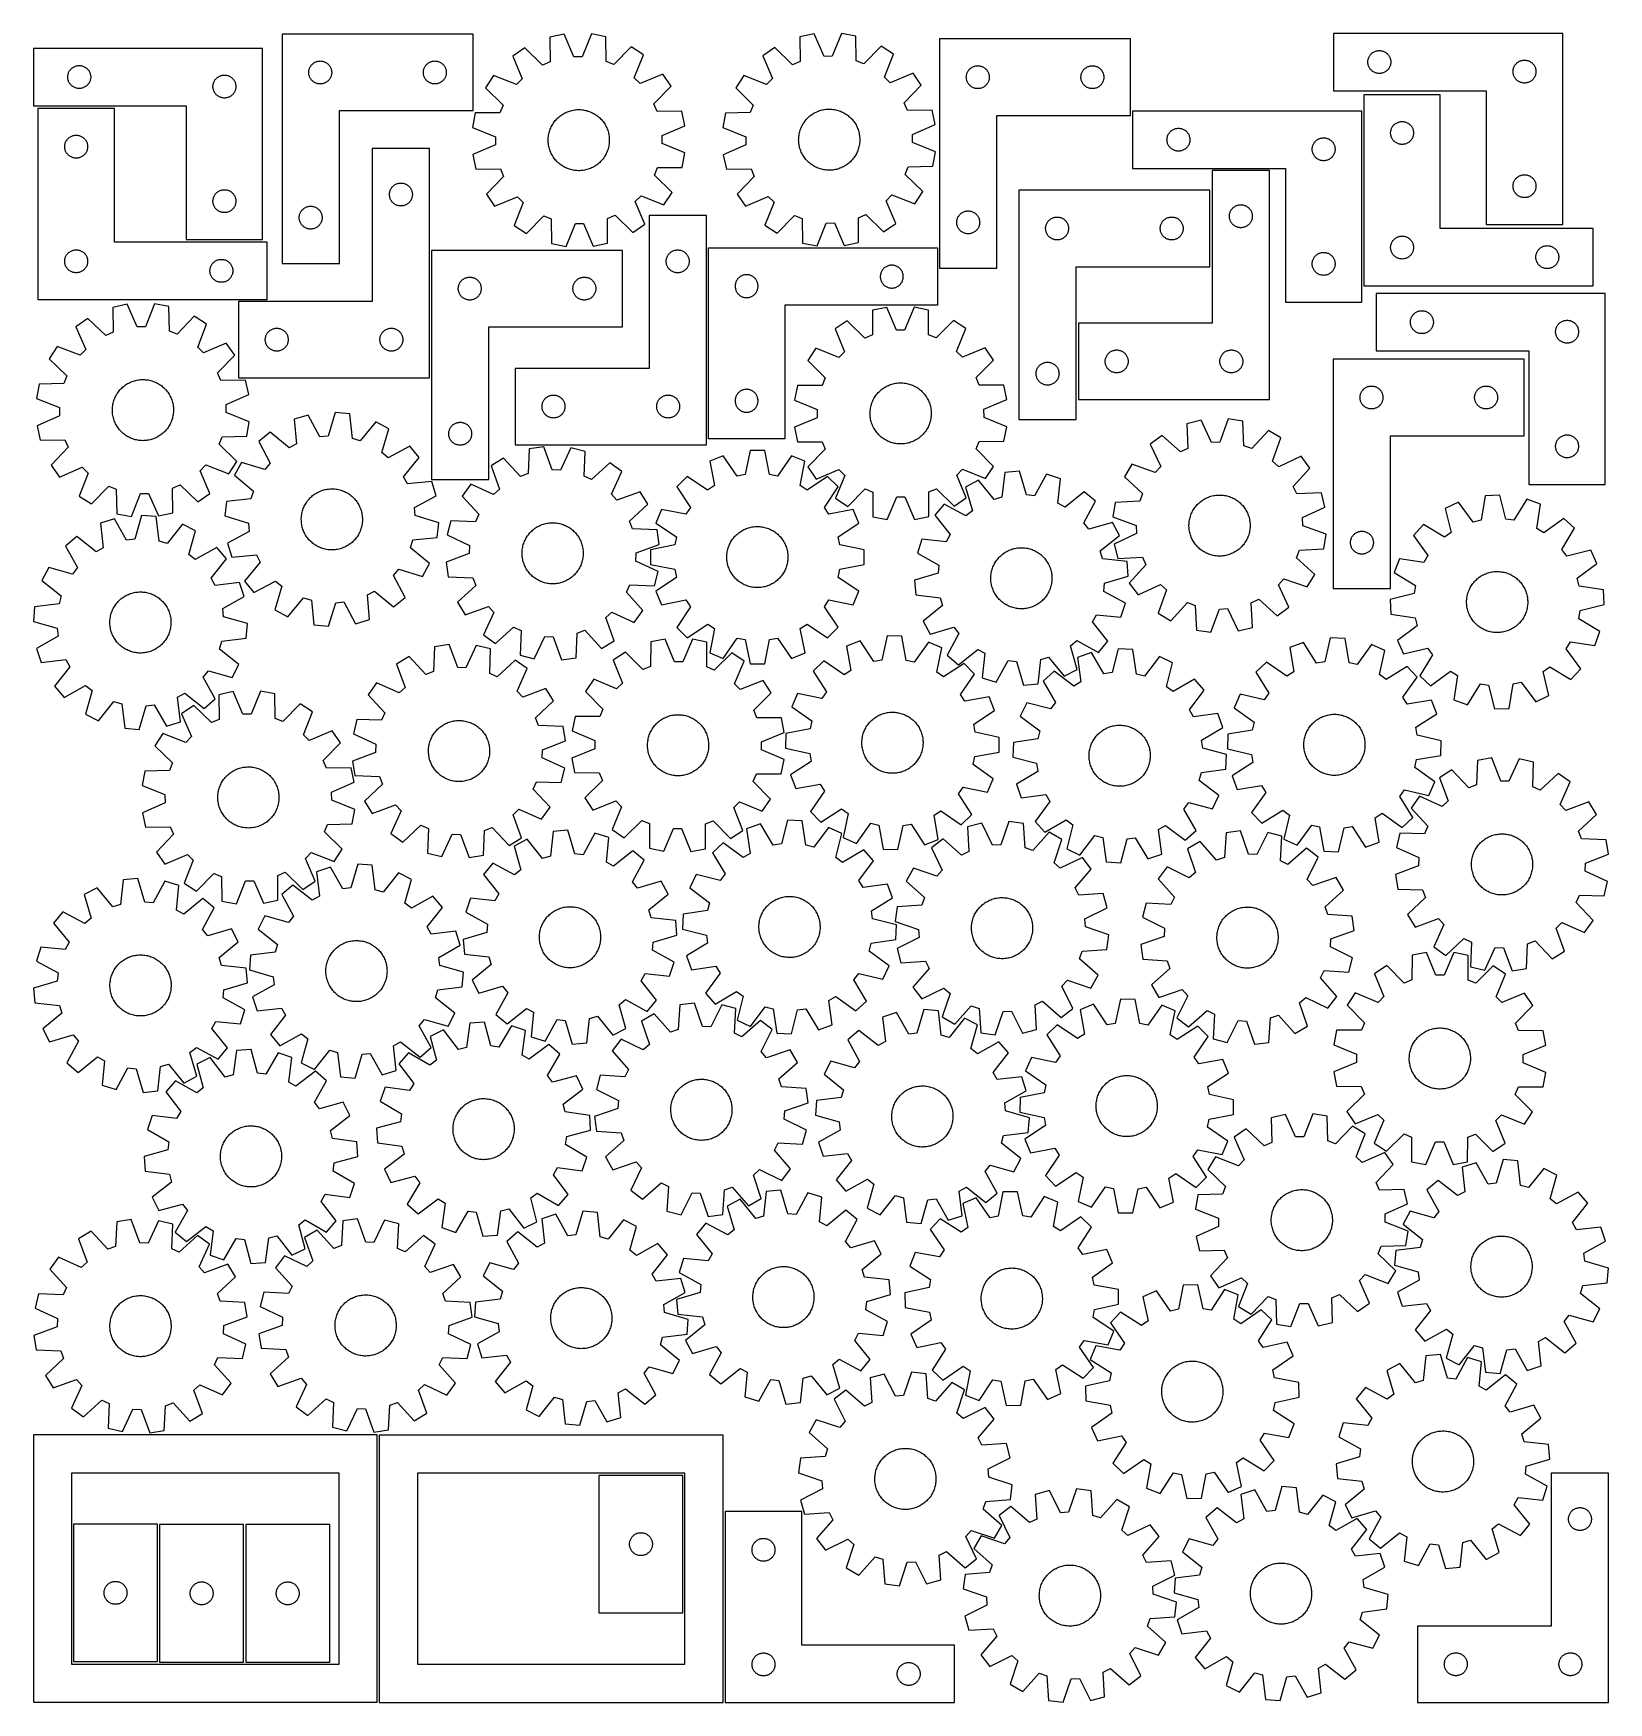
# Model space of a CAD drawing. Header units: millimetres. Extents: x 7 to 1243, y 7 to 1317.
import ezdxf

# ---------------------------------------------------------------- set-up
doc = ezdxf.new("R2010")
doc.units = ezdxf.units.MM
doc.layers.add('CUT', color=7, linetype='CONTINUOUS', true_color=0x000000)

msp = doc.modelspace()

# ---------------------------------------------------------------- linework, layer by layer
at = {"layer": 'CUT'}
for p, q in [((201.750206, 1316.640408), (201.750206, 1136.640408)), ((351.750206, 1316.640408), (201.750206, 1316.640408)), ((351.750206, 1256.640408), (351.750206, 1316.640408)), ((423.38153, 1316.696355), (412.085669, 1314.353496)), ((412.085669, 1314.353496), (412.176952, 1294.977374)), ((431.003826, 1298.882231), (423.38153, 1316.696355)), ((444.764027, 1316.870829), (437.43344, 1298.934694)), ((456.096615, 1314.71261), (444.764027, 1316.870829)), ((456.321528, 1295.337578), (456.096615, 1314.71261)), ((619.60621, 1317.015801), (608.322665, 1314.614322)), ((608.322665, 1314.614322), (608.514553, 1295.238936)), ((627.320898, 1299.241494), (619.60621, 1317.015801)), ((640.987512, 1317.301296), (633.750153, 1299.327341)), ((652.331154, 1315.201948), (640.987512, 1317.301296)), ((652.656664, 1295.828345), (652.331154, 1315.201948)), ((718.052514, 1312.904812), (718.052514, 1132.904812)), ((868.052514, 1312.904812), (718.052514, 1312.904812)), ((868.052514, 1252.904812), (868.052514, 1312.904812)), ((1207.334942, 1317.313511), (1027.334942, 1317.313511)), ((1027.334942, 1317.313511), (1027.334942, 1272.313511)), ((1207.334942, 1167.313511), (1207.334942, 1317.313511)), ((186.520962, 1305.545445), (6.520962, 1305.545445)), ((6.520962, 1305.545445), (6.520962, 1260.545445)), ((186.520962, 1155.545445), (186.520962, 1305.545445)), ((392.397586, 1306.009576), (382.858145, 1299.522317)), ((382.858145, 1299.522317), (390.3574, 1281.656047)), ((406.25684, 1292.468397), (392.397586, 1306.009576)), ((437.43344, 1298.934694), (431.003826, 1298.882231)), ((475.918234, 1306.691075), (462.281794, 1292.925542)), ((485.562266, 1300.360347), (475.918234, 1306.691075)), ((478.355556, 1282.374082), (485.562266, 1300.360347)), ((588.678172, 1306.168289), (579.172542, 1299.631587)), ((579.172542, 1299.631587), (586.764462, 1281.804496)), ((602.607548, 1292.699254), (588.678172, 1306.168289)), ((633.750153, 1299.327341), (627.320898, 1299.241494)), ((672.194156, 1307.28344), (658.629373, 1293.447288)), ((681.870928, 1301.002871), (672.194156, 1307.28344)), ((674.757704, 1282.979429), (681.870928, 1301.002871)), ((1054.641609, 1297.142883), (1054.81257, 1297.706467)), ((1054.81257, 1297.706467), (1055.020026, 1298.257662)), ((1055.020026, 1298.257662), (1055.263087, 1298.79411)), ((1055.263087, 1298.79411), (1055.540713, 1299.313511)), ((1055.540713, 1299.313511), (1055.851715, 1299.813644)), ((1055.851715, 1299.813644), (1056.194762, 1300.292364)), ((1056.194762, 1300.292364), (1056.568383, 1300.747624)), ((1056.568383, 1300.747624), (1056.970981, 1301.177472)), ((1056.970981, 1301.177472), (1057.400829, 1301.58007)), ((1057.400829, 1301.58007), (1057.856089, 1301.953692)), ((1057.856089, 1301.953692), (1058.33481, 1302.296738)), ((1058.33481, 1302.296738), (1058.834942, 1302.60774)), ((1058.834942, 1302.60774), (1059.354343, 1302.885366)), ((1059.354343, 1302.885366), (1059.890791, 1303.128427)), ((1059.890791, 1303.128427), (1060.441986, 1303.335883)), ((1060.441986, 1303.335883), (1061.00557, 1303.506844)), ((1061.00557, 1303.506844), (1061.579129, 1303.640579)), ((1061.579129, 1303.640579), (1062.160206, 1303.736515)), ((1062.160206, 1303.736515), (1062.746313, 1303.794242)), ((1062.746313, 1303.794242), (1063.334942, 1303.813511)), ((1063.334942, 1303.813511), (1063.92357, 1303.794242)), ((1063.92357, 1303.794242), (1064.509677, 1303.736515)), ((1064.509677, 1303.736515), (1065.090755, 1303.640579)), ((1065.090755, 1303.640579), (1065.664313, 1303.506844)), ((1065.664313, 1303.506844), (1066.227897, 1303.335883)), ((1066.227897, 1303.335883), (1066.779093, 1303.128427)), ((1066.779093, 1303.128427), (1067.31554, 1302.885366)), ((1067.31554, 1302.885366), (1067.834942, 1302.60774)), ((1067.834942, 1302.60774), (1068.335074, 1302.296738)), ((1068.335074, 1302.296738), (1068.813795, 1301.953692)), ((1068.813795, 1301.953692), (1069.269054, 1301.58007)), ((1069.269054, 1301.58007), (1069.698903, 1301.177472)), ((1069.698903, 1301.177472), (1070.1015, 1300.747624)), ((1070.1015, 1300.747624), (1070.475122, 1300.292364)), ((1070.475122, 1300.292364), (1070.818168, 1299.813644)), ((1070.818168, 1299.813644), (1071.12917, 1299.313511)), ((1071.12917, 1299.313511), (1071.406796, 1298.79411)), ((1071.406796, 1298.79411), (1071.649857, 1298.257662)), ((1071.649857, 1298.257662), (1071.857313, 1297.706467)), ((1071.857313, 1297.706467), (1072.028274, 1297.142883)), ((33.597958, 1284.220181), (33.693894, 1284.801258)), ((33.693894, 1284.801258), (33.827629, 1285.374816)), ((33.827629, 1285.374816), (33.99859, 1285.9384)), ((33.99859, 1285.9384), (34.206046, 1286.489596)), ((34.206046, 1286.489596), (34.449107, 1287.026043)), ((34.449107, 1287.026043), (34.726733, 1287.545445)), ((34.726733, 1287.545445), (35.037735, 1288.045577)), ((35.037735, 1288.045577), (35.380781, 1288.524298)), ((35.380781, 1288.524298), (35.754403, 1288.979557)), ((35.754403, 1288.979557), (36.157001, 1289.409406)), ((36.157001, 1289.409406), (36.586849, 1289.812003)), ((36.586849, 1289.812003), (37.042109, 1290.185625)), ((37.042109, 1290.185625), (37.520829, 1290.528672)), ((37.520829, 1290.528672), (38.020962, 1290.839674)), ((38.020962, 1290.839674), (38.540363, 1291.1173)), ((38.540363, 1291.1173), (39.076811, 1291.360361)), ((39.076811, 1291.360361), (39.628006, 1291.567816)), ((39.628006, 1291.567816), (40.19159, 1291.738777)), ((40.19159, 1291.738777), (40.765149, 1291.872513)), ((40.765149, 1291.872513), (41.346226, 1291.968449)), ((41.346226, 1291.968449), (41.932333, 1292.026175)), ((41.932333, 1292.026175), (42.520962, 1292.045445)), ((42.520962, 1292.045445), (43.10959, 1292.026175)), ((43.10959, 1292.026175), (43.695697, 1291.968449)), ((43.695697, 1291.968449), (44.276774, 1291.872513)), ((44.276774, 1291.872513), (44.850333, 1291.738777)), ((44.850333, 1291.738777), (45.413917, 1291.567816)), ((45.413917, 1291.567816), (45.965112, 1291.360361)), ((45.965112, 1291.360361), (46.50156, 1291.1173)), ((46.50156, 1291.1173), (47.020962, 1290.839674)), ((47.020962, 1290.839674), (47.521094, 1290.528672)), ((47.521094, 1290.528672), (47.999814, 1290.185625)), ((47.999814, 1290.185625), (48.455074, 1289.812003)), ((48.455074, 1289.812003), (48.884923, 1289.409406)), ((48.884923, 1289.409406), (49.28752, 1288.979557)), ((49.28752, 1288.979557), (49.661142, 1288.524298)), ((49.661142, 1288.524298), (50.004188, 1288.045577)), ((50.004188, 1288.045577), (50.31519, 1287.545445)), ((50.31519, 1287.545445), (50.592816, 1287.026043)), ((50.592816, 1287.026043), (50.835877, 1286.489596)), ((50.835877, 1286.489596), (51.043333, 1285.9384)), ((51.043333, 1285.9384), (51.214294, 1285.374816)), ((51.214294, 1285.374816), (51.348029, 1284.801258)), ((51.348029, 1284.801258), (51.443965, 1284.220181)), ((222.750206, 1286.640408), (222.769476, 1287.229036)), ((222.769476, 1286.05178), (222.750206, 1286.640408)), ((222.769476, 1287.229036), (222.827203, 1287.815144)), ((222.827203, 1285.465672), (222.769476, 1286.05178)), ((222.827203, 1287.815144), (222.923139, 1288.396221)), ((222.923139, 1284.884595), (222.827203, 1285.465672)), ((222.923139, 1288.396221), (223.056874, 1288.96978)), ((223.056874, 1284.311037), (222.923139, 1284.884595)), ((223.056874, 1288.96978), (223.227835, 1289.533363)), ((223.227835, 1289.533363), (223.435291, 1290.084559)), ((223.435291, 1290.084559), (223.678352, 1290.621006)), ((223.678352, 1290.621006), (223.955978, 1291.140408)), ((223.955978, 1291.140408), (224.26698, 1291.64054)), ((224.26698, 1291.64054), (224.610026, 1292.119261)), ((224.610026, 1292.119261), (224.983648, 1292.57452)), ((224.983648, 1292.57452), (225.386245, 1293.004369)), ((225.386245, 1293.004369), (225.816094, 1293.406966)), ((225.816094, 1293.406966), (226.271354, 1293.780588)), ((226.271354, 1293.780588), (226.750074, 1294.123635)), ((226.750074, 1294.123635), (227.250206, 1294.434637)), ((227.250206, 1294.434637), (227.769608, 1294.712263)), ((227.769608, 1294.712263), (228.306056, 1294.955324)), ((228.306056, 1294.955324), (228.857251, 1295.162779)), ((228.857251, 1295.162779), (229.420835, 1295.333741)), ((229.420835, 1295.333741), (229.994394, 1295.467476)), ((229.994394, 1295.467476), (230.575471, 1295.563412)), ((230.575471, 1295.563412), (231.161578, 1295.621138)), ((231.161578, 1295.621138), (231.750206, 1295.640408)), ((231.750206, 1295.640408), (232.338835, 1295.621138)), ((232.338835, 1295.621138), (232.924942, 1295.563412)), ((232.924942, 1295.563412), (233.506019, 1295.467476)), ((233.506019, 1295.467476), (234.079578, 1295.333741)), ((234.079578, 1295.333741), (234.643162, 1295.162779)), ((234.643162, 1295.162779), (235.194357, 1294.955324)), ((235.194357, 1294.955324), (235.730805, 1294.712263)), ((235.730805, 1294.712263), (236.250206, 1294.434637)), ((236.250206, 1294.434637), (236.750339, 1294.123635)), ((236.750339, 1294.123635), (237.229059, 1293.780588)), ((237.229059, 1293.780588), (237.684319, 1293.406966)), ((237.684319, 1293.406966), (238.114167, 1293.004369)), ((238.114167, 1293.004369), (238.516765, 1292.57452)), ((238.516765, 1292.57452), (238.890387, 1292.119261)), ((238.890387, 1292.119261), (239.233433, 1291.64054)), ((239.233433, 1291.64054), (239.544435, 1291.140408)), ((239.544435, 1291.140408), (239.822061, 1290.621006)), ((239.822061, 1290.621006), (240.065122, 1290.084559)), ((240.065122, 1290.084559), (240.272578, 1289.533363)), ((240.272578, 1289.533363), (240.443539, 1288.96978)), ((240.443539, 1288.96978), (240.577274, 1288.396221)), ((240.577274, 1284.884595), (240.443539, 1284.311037)), ((240.577274, 1288.396221), (240.67321, 1287.815144)), ((240.67321, 1285.465672), (240.577274, 1284.884595)), ((240.67321, 1287.815144), (240.730937, 1287.229036)), ((240.730937, 1286.05178), (240.67321, 1285.465672)), ((240.730937, 1287.229036), (240.750206, 1286.640408)), ((240.750206, 1286.640408), (240.730937, 1286.05178)), ((312.750206, 1286.640408), (312.769476, 1287.229036)), ((312.769476, 1286.05178), (312.750206, 1286.640408)), ((312.769476, 1287.229036), (312.827203, 1287.815144)), ((312.827203, 1285.465672), (312.769476, 1286.05178)), ((312.827203, 1287.815144), (312.923139, 1288.396221)), ((312.923139, 1284.884595), (312.827203, 1285.465672)), ((312.923139, 1288.396221), (313.056874, 1288.96978)), ((313.056874, 1284.311037), (312.923139, 1284.884595)), ((313.056874, 1288.96978), (313.227835, 1289.533363)), ((313.227835, 1289.533363), (313.435291, 1290.084559)), ((313.435291, 1290.084559), (313.678352, 1290.621006)), ((313.678352, 1290.621006), (313.955978, 1291.140408)), ((313.955978, 1291.140408), (314.26698, 1291.64054)), ((314.26698, 1291.64054), (314.610026, 1292.119261)), ((314.610026, 1292.119261), (314.983648, 1292.57452)), ((314.983648, 1292.57452), (315.386245, 1293.004369)), ((315.386245, 1293.004369), (315.816094, 1293.406966)), ((315.816094, 1293.406966), (316.271354, 1293.780588)), ((316.271354, 1293.780588), (316.750074, 1294.123635)), ((316.750074, 1294.123635), (317.250206, 1294.434637)), ((317.250206, 1294.434637), (317.769608, 1294.712263)), ((317.769608, 1294.712263), (318.306056, 1294.955324)), ((318.306056, 1294.955324), (318.857251, 1295.162779)), ((318.857251, 1295.162779), (319.420835, 1295.333741)), ((319.420835, 1295.333741), (319.994394, 1295.467476)), ((319.994394, 1295.467476), (320.575471, 1295.563412)), ((320.575471, 1295.563412), (321.161578, 1295.621138)), ((321.161578, 1295.621138), (321.750206, 1295.640408)), ((321.750206, 1295.640408), (322.338835, 1295.621138)), ((322.338835, 1295.621138), (322.924942, 1295.563412)), ((322.924942, 1295.563412), (323.506019, 1295.467476)), ((323.506019, 1295.467476), (324.079578, 1295.333741)), ((324.079578, 1295.333741), (324.643162, 1295.162779)), ((324.643162, 1295.162779), (325.194357, 1294.955324)), ((325.194357, 1294.955324), (325.730805, 1294.712263)), ((325.730805, 1294.712263), (326.250206, 1294.434637)), ((326.250206, 1294.434637), (326.750339, 1294.123635)), ((326.750339, 1294.123635), (327.229059, 1293.780588)), ((327.229059, 1293.780588), (327.684319, 1293.406966)), ((327.684319, 1293.406966), (328.114167, 1293.004369)), ((328.114167, 1293.004369), (328.516765, 1292.57452)), ((328.516765, 1292.57452), (328.890387, 1292.119261)), ((328.890387, 1292.119261), (329.233433, 1291.64054)), ((329.233433, 1291.64054), (329.544435, 1291.140408)), ((329.544435, 1291.140408), (329.822061, 1290.621006)), ((329.822061, 1290.621006), (330.065122, 1290.084559)), ((330.065122, 1290.084559), (330.272578, 1289.533363)), ((330.272578, 1289.533363), (330.443539, 1288.96978)), ((330.443539, 1288.96978), (330.577274, 1288.396221)), ((330.577274, 1284.884595), (330.443539, 1284.311037)), ((330.577274, 1288.396221), (330.67321, 1287.815144)), ((330.67321, 1285.465672), (330.577274, 1284.884595)), ((330.67321, 1287.815144), (330.730937, 1287.229036)), ((330.730937, 1286.05178), (330.67321, 1285.465672)), ((330.730937, 1287.229036), (330.750206, 1286.640408)), ((330.750206, 1286.640408), (330.730937, 1286.05178)), ((412.176952, 1294.977374), (406.25684, 1292.468397)), ((462.281794, 1292.925542), (456.321528, 1295.337578)), ((500.805346, 1285.36401), (482.939076, 1277.864755)), ((507.292605, 1275.824569), (500.805346, 1285.36401)), ((608.514553, 1295.238936), (602.607548, 1292.699254)), ((658.629373, 1293.447288), (652.656664, 1295.828345)), ((697.191667, 1286.085883), (679.364577, 1278.493963)), ((703.72837, 1276.580253), (697.191667, 1286.085883)), ((739.12951, 1284.079548), (739.225446, 1284.660625)), ((739.225446, 1284.660625), (739.359181, 1285.234184)), ((739.359181, 1285.234184), (739.530142, 1285.797768)), ((739.530142, 1285.797768), (739.737598, 1286.348963)), ((739.737598, 1286.348963), (739.980659, 1286.885411)), ((739.980659, 1286.885411), (740.258285, 1287.404812)), ((740.258285, 1287.404812), (740.569287, 1287.904945)), ((740.569287, 1287.904945), (740.912334, 1288.383665)), ((740.912334, 1288.383665), (741.285955, 1288.838925)), ((741.285955, 1288.838925), (741.688553, 1289.268773)), ((741.688553, 1289.268773), (742.118401, 1289.671371)), ((742.118401, 1289.671371), (742.573661, 1290.044993)), ((742.573661, 1290.044993), (743.052381, 1290.388039)), ((743.052381, 1290.388039), (743.552514, 1290.699041)), ((743.552514, 1290.699041), (744.071915, 1290.976667)), ((744.071915, 1290.976667), (744.608363, 1291.219728)), ((744.608363, 1291.219728), (745.159558, 1291.427184)), ((745.159558, 1291.427184), (745.723142, 1291.598145)), ((745.723142, 1291.598145), (746.296701, 1291.73188)), ((746.296701, 1291.73188), (746.877778, 1291.827816)), ((746.877778, 1291.827816), (747.463885, 1291.885543)), ((747.463885, 1291.885543), (748.052514, 1291.904812)), ((748.052514, 1291.904812), (748.641142, 1291.885543)), ((748.641142, 1291.885543), (749.227249, 1291.827816)), ((749.227249, 1291.827816), (749.808326, 1291.73188)), ((749.808326, 1291.73188), (750.381885, 1291.598145)), ((750.381885, 1291.598145), (750.945469, 1291.427184)), ((750.945469, 1291.427184), (751.496664, 1291.219728)), ((751.496664, 1291.219728), (752.033112, 1290.976667)), ((752.033112, 1290.976667), (752.552514, 1290.699041)), ((752.552514, 1290.699041), (753.052646, 1290.388039)), ((753.052646, 1290.388039), (753.531366, 1290.044993)), ((753.531366, 1290.044993), (753.986626, 1289.671371)), ((753.986626, 1289.671371), (754.416475, 1289.268773)), ((754.416475, 1289.268773), (754.819072, 1288.838925)), ((754.819072, 1288.838925), (755.192694, 1288.383665)), ((755.192694, 1288.383665), (755.53574, 1287.904945)), ((755.53574, 1287.904945), (755.846742, 1287.404812)), ((755.846742, 1287.404812), (756.124368, 1286.885411)), ((756.124368, 1286.885411), (756.367429, 1286.348963)), ((756.367429, 1286.348963), (756.574885, 1285.797768)), ((756.574885, 1285.797768), (756.745846, 1285.234184)), ((756.745846, 1285.234184), (756.879581, 1284.660625)), ((756.879581, 1284.660625), (756.975517, 1284.079548)), ((829.12951, 1284.079548), (829.225446, 1284.660625)), ((829.225446, 1284.660625), (829.359181, 1285.234184)), ((829.359181, 1285.234184), (829.530142, 1285.797768)), ((829.530142, 1285.797768), (829.737598, 1286.348963)), ((829.737598, 1286.348963), (829.980659, 1286.885411)), ((829.980659, 1286.885411), (830.258285, 1287.404812)), ((830.258285, 1287.404812), (830.569287, 1287.904945)), ((830.569287, 1287.904945), (830.912334, 1288.383665)), ((830.912334, 1288.383665), (831.285955, 1288.838925)), ((831.285955, 1288.838925), (831.688553, 1289.268773)), ((831.688553, 1289.268773), (832.118401, 1289.671371)), ((832.118401, 1289.671371), (832.573661, 1290.044993)), ((832.573661, 1290.044993), (833.052381, 1290.388039)), ((833.052381, 1290.388039), (833.552514, 1290.699041)), ((833.552514, 1290.699041), (834.071915, 1290.976667)), ((834.071915, 1290.976667), (834.608363, 1291.219728)), ((834.608363, 1291.219728), (835.159558, 1291.427184)), ((835.159558, 1291.427184), (835.723142, 1291.598145)), ((835.723142, 1291.598145), (836.296701, 1291.73188)), ((836.296701, 1291.73188), (836.877778, 1291.827816)), ((836.877778, 1291.827816), (837.463885, 1291.885543)), ((837.463885, 1291.885543), (838.052514, 1291.904812)), ((838.052514, 1291.904812), (838.641142, 1291.885543)), ((838.641142, 1291.885543), (839.227249, 1291.827816)), ((839.227249, 1291.827816), (839.808326, 1291.73188)), ((839.808326, 1291.73188), (840.381885, 1291.598145)), ((840.381885, 1291.598145), (840.945469, 1291.427184)), ((840.945469, 1291.427184), (841.496664, 1291.219728)), ((841.496664, 1291.219728), (842.033112, 1290.976667)), ((842.033112, 1290.976667), (842.552514, 1290.699041)), ((842.552514, 1290.699041), (843.052646, 1290.388039)), ((843.052646, 1290.388039), (843.531366, 1290.044993)), ((843.531366, 1290.044993), (843.986626, 1289.671371)), ((843.986626, 1289.671371), (844.416475, 1289.268773)), ((844.416475, 1289.268773), (844.819072, 1288.838925)), ((844.819072, 1288.838925), (845.192694, 1288.383665)), ((845.192694, 1288.383665), (845.53574, 1287.904945)), ((845.53574, 1287.904945), (845.846742, 1287.404812)), ((845.846742, 1287.404812), (846.124368, 1286.885411)), ((846.124368, 1286.885411), (846.367429, 1286.348963)), ((846.367429, 1286.348963), (846.574885, 1285.797768)), ((846.574885, 1285.797768), (846.745846, 1285.234184)), ((846.745846, 1285.234184), (846.879581, 1284.660625)), ((846.879581, 1284.660625), (846.975517, 1284.079548)), ((1054.334942, 1294.813511), (1054.354211, 1295.40214)), ((1054.354211, 1294.224883), (1054.334942, 1294.813511)), ((1054.354211, 1295.40214), (1054.411938, 1295.988247)), ((1054.411938, 1293.638776), (1054.354211, 1294.224883)), ((1054.411938, 1295.988247), (1054.507874, 1296.569324)), ((1054.507874, 1293.057699), (1054.411938, 1293.638776)), ((1054.507874, 1296.569324), (1054.641609, 1297.142883)), ((1054.641609, 1292.48414), (1054.507874, 1293.057699)), ((1054.81257, 1291.920556), (1054.641609, 1292.48414)), ((1055.020026, 1291.369361), (1054.81257, 1291.920556)), ((1055.263087, 1290.832913), (1055.020026, 1291.369361)), ((1055.540713, 1290.313511), (1055.263087, 1290.832913)), ((1055.851715, 1289.813379), (1055.540713, 1290.313511)), ((1056.194762, 1289.334659), (1055.851715, 1289.813379)), ((1056.568383, 1288.879399), (1056.194762, 1289.334659)), ((1056.970981, 1288.44955), (1056.568383, 1288.879399)), ((1057.400829, 1288.046953), (1056.970981, 1288.44955)), ((1057.856089, 1287.673331), (1057.400829, 1288.046953)), ((1058.33481, 1287.330285), (1057.856089, 1287.673331)), ((1058.834942, 1287.019283), (1058.33481, 1287.330285)), ((1059.354343, 1286.741657), (1058.834942, 1287.019283)), ((1059.890791, 1286.498596), (1059.354343, 1286.741657)), ((1060.441986, 1286.29114), (1059.890791, 1286.498596)), ((1061.00557, 1286.120179), (1060.441986, 1286.29114)), ((1061.579129, 1285.986444), (1061.00557, 1286.120179)), ((1062.160206, 1285.890508), (1061.579129, 1285.986444)), ((1062.746313, 1285.832781), (1062.160206, 1285.890508)), ((1063.334942, 1285.813511), (1062.746313, 1285.832781)), ((1063.92357, 1285.832781), (1063.334942, 1285.813511)), ((1064.509677, 1285.890508), (1063.92357, 1285.832781)), ((1065.090755, 1285.986444), (1064.509677, 1285.890508)), ((1065.664313, 1286.120179), (1065.090755, 1285.986444)), ((1066.227897, 1286.29114), (1065.664313, 1286.120179)), ((1066.779093, 1286.498596), (1066.227897, 1286.29114)), ((1067.31554, 1286.741657), (1066.779093, 1286.498596)), ((1067.834942, 1287.019283), (1067.31554, 1286.741657)), ((1068.335074, 1287.330285), (1067.834942, 1287.019283)), ((1068.813795, 1287.673331), (1068.335074, 1287.330285)), ((1069.269054, 1288.046953), (1068.813795, 1287.673331)), ((1069.698903, 1288.44955), (1069.269054, 1288.046953)), ((1070.1015, 1288.879399), (1069.698903, 1288.44955)), ((1070.475122, 1289.334659), (1070.1015, 1288.879399)), ((1070.818168, 1289.813379), (1070.475122, 1289.334659)), ((1071.12917, 1290.313511), (1070.818168, 1289.813379)), ((1071.406796, 1290.832913), (1071.12917, 1290.313511)), ((1071.649857, 1291.369361), (1071.406796, 1290.832913)), ((1071.857313, 1291.920556), (1071.649857, 1291.369361)), ((1072.028274, 1292.48414), (1071.857313, 1291.920556)), ((1072.028274, 1297.142883), (1072.162009, 1296.569324)), ((1072.162009, 1293.057699), (1072.028274, 1292.48414)), ((1072.162009, 1296.569324), (1072.257945, 1295.988247)), ((1072.257945, 1293.638776), (1072.162009, 1293.057699)), ((1072.257945, 1295.988247), (1072.315672, 1295.40214)), ((1072.315672, 1294.224883), (1072.257945, 1293.638776)), ((1072.315672, 1295.40214), (1072.334942, 1294.813511)), ((1072.334942, 1294.813511), (1072.315672, 1294.224883)), ((1168.334942, 1287.313511), (1168.354211, 1287.90214)), ((1168.354211, 1286.724883), (1168.334942, 1287.313511)), ((1168.354211, 1287.90214), (1168.411938, 1288.488247)), ((1168.411938, 1286.138776), (1168.354211, 1286.724883)), ((1168.411938, 1288.488247), (1168.507874, 1289.069324)), ((1168.507874, 1285.557699), (1168.411938, 1286.138776)), ((1168.507874, 1289.069324), (1168.641609, 1289.642883)), ((1168.641609, 1284.98414), (1168.507874, 1285.557699)), ((1168.641609, 1289.642883), (1168.81257, 1290.206467)), ((1168.81257, 1284.420556), (1168.641609, 1284.98414)), ((1168.81257, 1290.206467), (1169.020026, 1290.757662)), ((1169.020026, 1290.757662), (1169.263087, 1291.29411)), ((1169.263087, 1291.29411), (1169.540713, 1291.813511)), ((1169.540713, 1291.813511), (1169.851715, 1292.313644)), ((1169.851715, 1292.313644), (1170.194762, 1292.792364)), ((1170.194762, 1292.792364), (1170.568383, 1293.247624)), ((1170.568383, 1293.247624), (1170.970981, 1293.677472)), ((1170.970981, 1293.677472), (1171.400829, 1294.08007)), ((1171.400829, 1294.08007), (1171.856089, 1294.453692)), ((1171.856089, 1294.453692), (1172.33481, 1294.796738)), ((1172.33481, 1294.796738), (1172.834942, 1295.10774)), ((1172.834942, 1295.10774), (1173.354343, 1295.385366)), ((1173.354343, 1295.385366), (1173.890791, 1295.628427)), ((1173.890791, 1295.628427), (1174.441986, 1295.835883)), ((1174.441986, 1295.835883), (1175.00557, 1296.006844)), ((1175.00557, 1296.006844), (1175.579129, 1296.140579)), ((1175.579129, 1296.140579), (1176.160206, 1296.236515)), ((1176.160206, 1296.236515), (1176.746313, 1296.294242)), ((1176.746313, 1296.294242), (1177.334942, 1296.313511)), ((1177.334942, 1296.313511), (1177.92357, 1296.294242)), ((1177.92357, 1296.294242), (1178.509677, 1296.236515)), ((1178.509677, 1296.236515), (1179.090755, 1296.140579)), ((1179.090755, 1296.140579), (1179.664313, 1296.006844)), ((1179.664313, 1296.006844), (1180.227897, 1295.835883)), ((1180.227897, 1295.835883), (1180.779093, 1295.628427)), ((1180.779093, 1295.628427), (1181.31554, 1295.385366)), ((1181.31554, 1295.385366), (1181.834942, 1295.10774)), ((1181.834942, 1295.10774), (1182.335074, 1294.796738)), ((1182.335074, 1294.796738), (1182.813795, 1294.453692)), ((1182.813795, 1294.453692), (1183.269054, 1294.08007)), ((1183.269054, 1294.08007), (1183.698903, 1293.677472)), ((1183.698903, 1293.677472), (1184.1015, 1293.247624)), ((1184.1015, 1293.247624), (1184.475122, 1292.792364)), ((1184.475122, 1292.792364), (1184.818168, 1292.313644)), ((1184.818168, 1292.313644), (1185.12917, 1291.813511)), ((1185.12917, 1291.813511), (1185.406796, 1291.29411)), ((1185.406796, 1291.29411), (1185.649857, 1290.757662)), ((1185.649857, 1290.757662), (1185.857313, 1290.206467)), ((1185.857313, 1290.206467), (1186.028274, 1289.642883)), ((1186.028274, 1284.98414), (1185.857313, 1284.420556)), ((1186.028274, 1289.642883), (1186.162009, 1289.069324)), ((1186.162009, 1285.557699), (1186.028274, 1284.98414)), ((1186.162009, 1289.069324), (1186.257945, 1288.488247)), ((1186.257945, 1286.138776), (1186.162009, 1285.557699)), ((1186.257945, 1288.488247), (1186.315672, 1287.90214)), ((1186.315672, 1286.724883), (1186.257945, 1286.138776)), ((1186.315672, 1287.90214), (1186.334942, 1287.313511)), ((1186.334942, 1287.313511), (1186.315672, 1286.724883)), ((33.520962, 1283.045445), (33.540231, 1283.634073)), ((33.540231, 1282.456817), (33.520962, 1283.045445)), ((33.540231, 1283.634073), (33.597958, 1284.220181)), ((33.597958, 1281.870709), (33.540231, 1282.456817)), ((33.693894, 1281.289632), (33.597958, 1281.870709)), ((33.827629, 1280.716074), (33.693894, 1281.289632)), ((33.99859, 1280.15249), (33.827629, 1280.716074)), ((34.206046, 1279.601294), (33.99859, 1280.15249)), ((34.449107, 1279.064847), (34.206046, 1279.601294)), ((34.726733, 1278.545445), (34.449107, 1279.064847)), ((35.037735, 1278.045313), (34.726733, 1278.545445)), ((35.380781, 1277.566592), (35.037735, 1278.045313)), ((35.754403, 1277.111333), (35.380781, 1277.566592)), ((36.157001, 1276.681484), (35.754403, 1277.111333)), ((36.586849, 1276.278887), (36.157001, 1276.681484)), ((37.042109, 1275.905265), (36.586849, 1276.278887)), ((37.520829, 1275.562219), (37.042109, 1275.905265)), ((38.020962, 1275.251216), (37.520829, 1275.562219)), ((38.540363, 1274.97359), (38.020962, 1275.251216)), ((39.076811, 1274.730529), (38.540363, 1274.97359)), ((39.628006, 1274.523074), (39.076811, 1274.730529)), ((40.19159, 1274.352113), (39.628006, 1274.523074)), ((40.765149, 1274.218378), (40.19159, 1274.352113)), ((41.346226, 1274.122441), (40.765149, 1274.218378)), ((41.932333, 1274.064715), (41.346226, 1274.122441)), ((42.520962, 1274.045445), (41.932333, 1274.064715)), ((43.10959, 1274.064715), (42.520962, 1274.045445)), ((43.695697, 1274.122441), (43.10959, 1274.064715)), ((44.276774, 1274.218378), (43.695697, 1274.122441)), ((44.850333, 1274.352113), (44.276774, 1274.218378)), ((45.413917, 1274.523074), (44.850333, 1274.352113)), ((45.965112, 1274.730529), (45.413917, 1274.523074)), ((46.50156, 1274.97359), (45.965112, 1274.730529)), ((47.020962, 1275.251216), (46.50156, 1274.97359)), ((47.521094, 1275.562219), (47.020962, 1275.251216)), ((47.999814, 1275.905265), (47.521094, 1275.562219)), ((48.455074, 1276.278887), (47.999814, 1275.905265)), ((48.884923, 1276.681484), (48.455074, 1276.278887)), ((49.28752, 1277.111333), (48.884923, 1276.681484)), ((49.661142, 1277.566592), (49.28752, 1277.111333)), ((50.004188, 1278.045313), (49.661142, 1277.566592)), ((50.31519, 1278.545445), (50.004188, 1278.045313)), ((50.592816, 1279.064847), (50.31519, 1278.545445)), ((50.835877, 1279.601294), (50.592816, 1279.064847)), ((51.043333, 1280.15249), (50.835877, 1279.601294)), ((51.214294, 1280.716074), (51.043333, 1280.15249)), ((51.348029, 1281.289632), (51.214294, 1280.716074)), ((51.443965, 1281.870709), (51.348029, 1281.289632)), ((51.443965, 1284.220181), (51.501692, 1283.634073)), ((51.501692, 1282.456817), (51.443965, 1281.870709)), ((51.501692, 1283.634073), (51.520962, 1283.045445)), ((51.520962, 1283.045445), (51.501692, 1282.456817)), ((147.520962, 1275.545445), (147.540231, 1276.134073)), ((147.540231, 1274.956817), (147.520962, 1275.545445)), ((147.540231, 1276.134073), (147.597958, 1276.720181)), ((147.597958, 1274.370709), (147.540231, 1274.956817)), ((147.597958, 1276.720181), (147.693894, 1277.301258)), ((147.693894, 1273.789632), (147.597958, 1274.370709)), ((147.693894, 1277.301258), (147.827629, 1277.874816)), ((147.827629, 1273.216074), (147.693894, 1273.789632)), ((147.827629, 1277.874816), (147.99859, 1278.4384)), ((147.99859, 1272.65249), (147.827629, 1273.216074)), ((147.99859, 1278.4384), (148.206046, 1278.989596)), ((148.206046, 1272.101294), (147.99859, 1272.65249)), ((148.206046, 1278.989596), (148.449107, 1279.526043)), ((148.449107, 1271.564847), (148.206046, 1272.101294)), ((148.449107, 1279.526043), (148.726733, 1280.045445)), ((148.726733, 1271.045445), (148.449107, 1271.564847)), ((148.726733, 1280.045445), (149.037735, 1280.545577)), ((149.037735, 1280.545577), (149.380781, 1281.024298)), ((149.380781, 1281.024298), (149.754403, 1281.479557)), ((149.754403, 1281.479557), (150.157001, 1281.909406)), ((150.157001, 1281.909406), (150.586849, 1282.312003)), ((150.586849, 1282.312003), (151.042109, 1282.685625)), ((151.042109, 1282.685625), (151.520829, 1283.028672)), ((151.520829, 1283.028672), (152.020962, 1283.339674)), ((152.020962, 1283.339674), (152.540363, 1283.6173)), ((152.540363, 1283.6173), (153.076811, 1283.860361)), ((153.076811, 1283.860361), (153.628006, 1284.067816)), ((153.628006, 1284.067816), (154.19159, 1284.238777)), ((154.19159, 1284.238777), (154.765149, 1284.372513)), ((154.765149, 1284.372513), (155.346226, 1284.468449)), ((155.346226, 1284.468449), (155.932333, 1284.526175)), ((155.932333, 1284.526175), (156.520962, 1284.545445)), ((156.520962, 1284.545445), (157.10959, 1284.526175)), ((157.10959, 1284.526175), (157.695697, 1284.468449)), ((157.695697, 1284.468449), (158.276774, 1284.372513)), ((158.276774, 1284.372513), (158.850333, 1284.238777)), ((158.850333, 1284.238777), (159.413917, 1284.067816)), ((159.413917, 1284.067816), (159.965112, 1283.860361)), ((159.965112, 1283.860361), (160.50156, 1283.6173)), ((160.50156, 1283.6173), (161.020962, 1283.339674)), ((161.020962, 1283.339674), (161.521094, 1283.028672)), ((161.521094, 1283.028672), (161.999814, 1282.685625)), ((161.999814, 1282.685625), (162.455074, 1282.312003)), ((162.455074, 1282.312003), (162.884923, 1281.909406)), ((162.884923, 1281.909406), (163.28752, 1281.479557)), ((163.28752, 1281.479557), (163.661142, 1281.024298)), ((163.661142, 1281.024298), (164.004188, 1280.545577)), ((164.004188, 1280.545577), (164.31519, 1280.045445)), ((164.31519, 1280.045445), (164.592816, 1279.526043)), ((164.592816, 1271.564847), (164.31519, 1271.045445)), ((164.592816, 1279.526043), (164.835877, 1278.989596)), ((164.835877, 1272.101294), (164.592816, 1271.564847)), ((164.835877, 1278.989596), (165.043333, 1278.4384)), ((165.043333, 1272.65249), (164.835877, 1272.101294)), ((165.043333, 1278.4384), (165.214294, 1277.874816)), ((165.214294, 1273.216074), (165.043333, 1272.65249)), ((165.214294, 1277.874816), (165.348029, 1277.301258)), ((165.348029, 1273.789632), (165.214294, 1273.216074)), ((165.348029, 1277.301258), (165.443965, 1276.720181)), ((165.443965, 1274.370709), (165.348029, 1273.789632)), ((165.443965, 1276.720181), (165.501692, 1276.134073)), ((165.501692, 1274.956817), (165.443965, 1274.370709)), ((165.501692, 1276.134073), (165.520962, 1275.545445)), ((165.520962, 1275.545445), (165.501692, 1274.956817)), ((223.227835, 1283.747453), (223.056874, 1284.311037)), ((223.435291, 1283.196257), (223.227835, 1283.747453)), ((223.678352, 1282.65981), (223.435291, 1283.196257)), ((223.955978, 1282.140408), (223.678352, 1282.65981)), ((224.26698, 1281.640276), (223.955978, 1282.140408)), ((224.610026, 1281.161555), (224.26698, 1281.640276)), ((224.983648, 1280.706296), (224.610026, 1281.161555)), ((225.386245, 1280.276447), (224.983648, 1280.706296)), ((225.816094, 1279.87385), (225.386245, 1280.276447)), ((226.271354, 1279.500228), (225.816094, 1279.87385)), ((226.750074, 1279.157182), (226.271354, 1279.500228)), ((227.250206, 1278.84618), (226.750074, 1279.157182)), ((227.769608, 1278.568553), (227.250206, 1278.84618)), ((228.306056, 1278.325492), (227.769608, 1278.568553)), ((228.857251, 1278.118037), (228.306056, 1278.325492)), ((229.420835, 1277.947076), (228.857251, 1278.118037)), ((229.994394, 1277.813341), (229.420835, 1277.947076)), ((230.575471, 1277.717404), (229.994394, 1277.813341)), ((231.161578, 1277.659678), (230.575471, 1277.717404)), ((231.750206, 1277.640408), (231.161578, 1277.659678)), ((232.338835, 1277.659678), (231.750206, 1277.640408)), ((232.924942, 1277.717404), (232.338835, 1277.659678)), ((233.506019, 1277.813341), (232.924942, 1277.717404)), ((234.079578, 1277.947076), (233.506019, 1277.813341)), ((234.643162, 1278.118037), (234.079578, 1277.947076)), ((235.194357, 1278.325492), (234.643162, 1278.118037)), ((235.730805, 1278.568553), (235.194357, 1278.325492)), ((236.250206, 1278.84618), (235.730805, 1278.568553)), ((236.750339, 1279.157182), (236.250206, 1278.84618)), ((237.229059, 1279.500228), (236.750339, 1279.157182)), ((237.684319, 1279.87385), (237.229059, 1279.500228)), ((238.114167, 1280.276447), (237.684319, 1279.87385)), ((238.516765, 1280.706296), (238.114167, 1280.276447)), ((238.890387, 1281.161555), (238.516765, 1280.706296)), ((239.233433, 1281.640276), (238.890387, 1281.161555)), ((239.544435, 1282.140408), (239.233433, 1281.640276)), ((239.822061, 1282.65981), (239.544435, 1282.140408)), ((240.065122, 1283.196257), (239.822061, 1282.65981)), ((240.272578, 1283.747453), (240.065122, 1283.196257)), ((240.443539, 1284.311037), (240.272578, 1283.747453)), ((313.227835, 1283.747453), (313.056874, 1284.311037)), ((313.435291, 1283.196257), (313.227835, 1283.747453)), ((313.678352, 1282.65981), (313.435291, 1283.196257)), ((313.955978, 1282.140408), (313.678352, 1282.65981)), ((314.26698, 1281.640276), (313.955978, 1282.140408)), ((314.610026, 1281.161555), (314.26698, 1281.640276)), ((314.983648, 1280.706296), (314.610026, 1281.161555)), ((315.386245, 1280.276447), (314.983648, 1280.706296)), ((315.816094, 1279.87385), (315.386245, 1280.276447)), ((316.271354, 1279.500228), (315.816094, 1279.87385)), ((316.750074, 1279.157182), (316.271354, 1279.500228)), ((317.250206, 1278.84618), (316.750074, 1279.157182)), ((317.769608, 1278.568553), (317.250206, 1278.84618)), ((318.306056, 1278.325492), (317.769608, 1278.568553)), ((318.857251, 1278.118037), (318.306056, 1278.325492)), ((319.420835, 1277.947076), (318.857251, 1278.118037)), ((319.994394, 1277.813341), (319.420835, 1277.947076)), ((320.575471, 1277.717404), (319.994394, 1277.813341)), ((321.161578, 1277.659678), (320.575471, 1277.717404)), ((321.750206, 1277.640408), (321.161578, 1277.659678)), ((322.338835, 1277.659678), (321.750206, 1277.640408)), ((322.924942, 1277.717404), (322.338835, 1277.659678)), ((323.506019, 1277.813341), (322.924942, 1277.717404)), ((324.079578, 1277.947076), (323.506019, 1277.813341)), ((324.643162, 1278.118037), (324.079578, 1277.947076)), ((325.194357, 1278.325492), (324.643162, 1278.118037)), ((325.730805, 1278.568553), (325.194357, 1278.325492)), ((326.250206, 1278.84618), (325.730805, 1278.568553)), ((326.750339, 1279.157182), (326.250206, 1278.84618)), ((327.229059, 1279.500228), (326.750339, 1279.157182)), ((327.684319, 1279.87385), (327.229059, 1279.500228)), ((328.114167, 1280.276447), (327.684319, 1279.87385)), ((328.516765, 1280.706296), (328.114167, 1280.276447)), ((328.890387, 1281.161555), (328.516765, 1280.706296)), ((329.233433, 1281.640276), (328.890387, 1281.161555)), ((329.544435, 1282.140408), (329.233433, 1281.640276)), ((329.822061, 1282.65981), (329.544435, 1282.140408)), ((330.065122, 1283.196257), (329.822061, 1282.65981)), ((330.272578, 1283.747453), (330.065122, 1283.196257)), ((330.443539, 1284.311037), (330.272578, 1283.747453)), ((367.861808, 1284.279237), (361.53108, 1274.635205)), ((361.53108, 1274.635205), (375.296613, 1260.998765)), ((385.848073, 1277.072526), (367.861808, 1284.279237)), ((390.3574, 1281.656047), (385.848073, 1277.072526)), ((482.939076, 1277.864755), (478.355556, 1282.374082)), ((493.751427, 1261.965315), (507.292605, 1275.824569)), ((564.255554, 1284.310848), (557.974985, 1274.634075)), ((557.974985, 1274.634075), (571.811137, 1261.069293)), ((582.278995, 1277.197623), (564.255554, 1284.310848)), ((586.764462, 1281.804496), (582.278995, 1277.197623)), ((679.364577, 1278.493963), (674.757704, 1282.979429)), ((690.259335, 1262.650877), (703.72837, 1276.580253)), ((739.052514, 1282.904812), (739.071783, 1283.493441)), ((739.071783, 1282.316184), (739.052514, 1282.904812)), ((739.071783, 1283.493441), (739.12951, 1284.079548)), ((739.12951, 1281.730077), (739.071783, 1282.316184)), ((739.225446, 1281.149), (739.12951, 1281.730077)), ((739.359181, 1280.575441), (739.225446, 1281.149)), ((739.530142, 1280.011857), (739.359181, 1280.575441)), ((739.737598, 1279.460662), (739.530142, 1280.011857)), ((739.980659, 1278.924214), (739.737598, 1279.460662)), ((740.258285, 1278.404812), (739.980659, 1278.924214)), ((740.569287, 1277.90468), (740.258285, 1278.404812)), ((740.912334, 1277.42596), (740.569287, 1277.90468)), ((741.285955, 1276.9707), (740.912334, 1277.42596)), ((741.688553, 1276.540851), (741.285955, 1276.9707)), ((742.118401, 1276.138254), (741.688553, 1276.540851)), ((742.573661, 1275.764632), (742.118401, 1276.138254)), ((743.052381, 1275.421586), (742.573661, 1275.764632)), ((743.552514, 1275.110584), (743.052381, 1275.421586)), ((744.071915, 1274.832958), (743.552514, 1275.110584)), ((744.608363, 1274.589897), (744.071915, 1274.832958)), ((745.159558, 1274.382441), (744.608363, 1274.589897)), ((745.723142, 1274.21148), (745.159558, 1274.382441)), ((746.296701, 1274.077745), (745.723142, 1274.21148)), ((746.877778, 1273.981809), (746.296701, 1274.077745)), ((747.463885, 1273.924082), (746.877778, 1273.981809)), ((748.052514, 1273.904812), (747.463885, 1273.924082)), ((748.641142, 1273.924082), (748.052514, 1273.904812)), ((749.227249, 1273.981809), (748.641142, 1273.924082)), ((749.808326, 1274.077745), (749.227249, 1273.981809)), ((750.381885, 1274.21148), (749.808326, 1274.077745)), ((750.945469, 1274.382441), (750.381885, 1274.21148)), ((751.496664, 1274.589897), (750.945469, 1274.382441)), ((752.033112, 1274.832958), (751.496664, 1274.589897)), ((752.552514, 1275.110584), (752.033112, 1274.832958)), ((753.052646, 1275.421586), (752.552514, 1275.110584)), ((753.531366, 1275.764632), (753.052646, 1275.421586)), ((753.986626, 1276.138254), (753.531366, 1275.764632)), ((754.416475, 1276.540851), (753.986626, 1276.138254)), ((754.819072, 1276.9707), (754.416475, 1276.540851)), ((755.192694, 1277.42596), (754.819072, 1276.9707)), ((755.53574, 1277.90468), (755.192694, 1277.42596)), ((755.846742, 1278.404812), (755.53574, 1277.90468)), ((756.124368, 1278.924214), (755.846742, 1278.404812)), ((756.367429, 1279.460662), (756.124368, 1278.924214)), ((756.574885, 1280.011857), (756.367429, 1279.460662)), ((756.745846, 1280.575441), (756.574885, 1280.011857)), ((756.879581, 1281.149), (756.745846, 1280.575441)), ((756.975517, 1281.730077), (756.879581, 1281.149)), ((756.975517, 1284.079548), (757.033244, 1283.493441)), ((757.033244, 1282.316184), (756.975517, 1281.730077)), ((757.033244, 1283.493441), (757.052514, 1282.904812)), ((757.052514, 1282.904812), (757.033244, 1282.316184)), ((829.052514, 1282.904812), (829.071783, 1283.493441)), ((829.071783, 1282.316184), (829.052514, 1282.904812)), ((829.071783, 1283.493441), (829.12951, 1284.079548)), ((829.12951, 1281.730077), (829.071783, 1282.316184)), ((829.225446, 1281.149), (829.12951, 1281.730077)), ((829.359181, 1280.575441), (829.225446, 1281.149)), ((829.530142, 1280.011857), (829.359181, 1280.575441)), ((829.737598, 1279.460662), (829.530142, 1280.011857)), ((829.980659, 1278.924214), (829.737598, 1279.460662)), ((830.258285, 1278.404812), (829.980659, 1278.924214)), ((830.569287, 1277.90468), (830.258285, 1278.404812)), ((830.912334, 1277.42596), (830.569287, 1277.90468)), ((831.285955, 1276.9707), (830.912334, 1277.42596)), ((831.688553, 1276.540851), (831.285955, 1276.9707)), ((832.118401, 1276.138254), (831.688553, 1276.540851)), ((832.573661, 1275.764632), (832.118401, 1276.138254)), ((833.052381, 1275.421586), (832.573661, 1275.764632)), ((833.552514, 1275.110584), (833.052381, 1275.421586)), ((834.071915, 1274.832958), (833.552514, 1275.110584)), ((834.608363, 1274.589897), (834.071915, 1274.832958)), ((835.159558, 1274.382441), (834.608363, 1274.589897)), ((835.723142, 1274.21148), (835.159558, 1274.382441)), ((836.296701, 1274.077745), (835.723142, 1274.21148)), ((836.877778, 1273.981809), (836.296701, 1274.077745)), ((837.463885, 1273.924082), (836.877778, 1273.981809)), ((838.052514, 1273.904812), (837.463885, 1273.924082)), ((838.641142, 1273.924082), (838.052514, 1273.904812)), ((839.227249, 1273.981809), (838.641142, 1273.924082)), ((839.808326, 1274.077745), (839.227249, 1273.981809)), ((840.381885, 1274.21148), (839.808326, 1274.077745)), ((840.945469, 1274.382441), (840.381885, 1274.21148)), ((841.496664, 1274.589897), (840.945469, 1274.382441)), ((842.033112, 1274.832958), (841.496664, 1274.589897)), ((842.552514, 1275.110584), (842.033112, 1274.832958)), ((843.052646, 1275.421586), (842.552514, 1275.110584)), ((843.531366, 1275.764632), (843.052646, 1275.421586)), ((843.986626, 1276.138254), (843.531366, 1275.764632)), ((844.416475, 1276.540851), (843.986626, 1276.138254)), ((844.819072, 1276.9707), (844.416475, 1276.540851)), ((845.192694, 1277.42596), (844.819072, 1276.9707)), ((845.53574, 1277.90468), (845.192694, 1277.42596)), ((845.846742, 1278.404812), (845.53574, 1277.90468)), ((846.124368, 1278.924214), (845.846742, 1278.404812)), ((846.367429, 1279.460662), (846.124368, 1278.924214)), ((846.574885, 1280.011857), (846.367429, 1279.460662)), ((846.745846, 1280.575441), (846.574885, 1280.011857)), ((846.879581, 1281.149), (846.745846, 1280.575441)), ((846.975517, 1281.730077), (846.879581, 1281.149)), ((846.975517, 1284.079548), (847.033244, 1283.493441)), ((847.033244, 1282.316184), (846.975517, 1281.730077)), ((847.033244, 1283.493441), (847.052514, 1282.904812)), ((847.052514, 1282.904812), (847.033244, 1282.316184)), ((1027.334942, 1272.313511), (1147.334942, 1272.313511)), ((1147.334942, 1272.313511), (1147.334942, 1167.313511)), ((1169.020026, 1283.869361), (1168.81257, 1284.420556)), ((1169.263087, 1283.332913), (1169.020026, 1283.869361)), ((1169.540713, 1282.813511), (1169.263087, 1283.332913)), ((1169.851715, 1282.313379), (1169.540713, 1282.813511)), ((1170.194762, 1281.834659), (1169.851715, 1282.313379)), ((1170.568383, 1281.379399), (1170.194762, 1281.834659)), ((1170.970981, 1280.94955), (1170.568383, 1281.379399)), ((1171.400829, 1280.546953), (1170.970981, 1280.94955)), ((1171.856089, 1280.173331), (1171.400829, 1280.546953)), ((1172.33481, 1279.830285), (1171.856089, 1280.173331)), ((1172.834942, 1279.519283), (1172.33481, 1279.830285)), ((1173.354343, 1279.241657), (1172.834942, 1279.519283)), ((1173.890791, 1278.998596), (1173.354343, 1279.241657)), ((1174.441986, 1278.79114), (1173.890791, 1278.998596)), ((1175.00557, 1278.620179), (1174.441986, 1278.79114)), ((1175.579129, 1278.486444), (1175.00557, 1278.620179)), ((1176.160206, 1278.390508), (1175.579129, 1278.486444)), ((1176.746313, 1278.332781), (1176.160206, 1278.390508)), ((1177.334942, 1278.313511), (1176.746313, 1278.332781)), ((1177.92357, 1278.332781), (1177.334942, 1278.313511)), ((1178.509677, 1278.390508), (1177.92357, 1278.332781)), ((1179.090755, 1278.486444), (1178.509677, 1278.390508)), ((1179.664313, 1278.620179), (1179.090755, 1278.486444)), ((1180.227897, 1278.79114), (1179.664313, 1278.620179)), ((1180.779093, 1278.998596), (1180.227897, 1278.79114)), ((1181.31554, 1279.241657), (1180.779093, 1278.998596)), ((1181.834942, 1279.519283), (1181.31554, 1279.241657)), ((1182.335074, 1279.830285), (1181.834942, 1279.519283)), ((1182.813795, 1280.173331), (1182.335074, 1279.830285)), ((1183.269054, 1280.546953), (1182.813795, 1280.173331)), ((1183.698903, 1280.94955), (1183.269054, 1280.546953)), ((1184.1015, 1281.379399), (1183.698903, 1280.94955)), ((1184.475122, 1281.834659), (1184.1015, 1281.379399)), ((1184.818168, 1282.313379), (1184.475122, 1281.834659)), ((1185.12917, 1282.813511), (1184.818168, 1282.313379)), ((1185.406796, 1283.332913), (1185.12917, 1282.813511)), ((1185.649857, 1283.869361), (1185.406796, 1283.332913)), ((1185.857313, 1284.420556), (1185.649857, 1283.869361)), ((6.520962, 1260.545445), (126.520962, 1260.545445)), ((126.520962, 1260.545445), (126.520962, 1155.545445)), ((149.037735, 1270.545313), (148.726733, 1271.045445)), ((149.380781, 1270.066592), (149.037735, 1270.545313)), ((149.754403, 1269.611333), (149.380781, 1270.066592)), ((150.157001, 1269.181484), (149.754403, 1269.611333)), ((150.586849, 1268.778887), (150.157001, 1269.181484)), ((151.042109, 1268.405265), (150.586849, 1268.778887)), ((151.520829, 1268.062219), (151.042109, 1268.405265)), ((152.020962, 1267.751216), (151.520829, 1268.062219)), ((152.540363, 1267.47359), (152.020962, 1267.751216)), ((153.076811, 1267.230529), (152.540363, 1267.47359)), ((153.628006, 1267.023074), (153.076811, 1267.230529)), ((154.19159, 1266.852113), (153.628006, 1267.023074)), ((154.765149, 1266.718378), (154.19159, 1266.852113)), ((155.346226, 1266.622441), (154.765149, 1266.718378)), ((155.932333, 1266.564715), (155.346226, 1266.622441)), ((156.520962, 1266.545445), (155.932333, 1266.564715)), ((157.10959, 1266.564715), (156.520962, 1266.545445)), ((157.695697, 1266.622441), (157.10959, 1266.564715)), ((158.276774, 1266.718378), (157.695697, 1266.622441)), ((158.850333, 1266.852113), (158.276774, 1266.718378)), ((159.413917, 1267.023074), (158.850333, 1266.852113)), ((159.965112, 1267.230529), (159.413917, 1267.023074)), ((160.50156, 1267.47359), (159.965112, 1267.230529)), ((161.020962, 1267.751216), (160.50156, 1267.47359)), ((161.521094, 1268.062219), (161.020962, 1267.751216)), ((161.999814, 1268.405265), (161.521094, 1268.062219)), ((162.455074, 1268.778887), (161.999814, 1268.405265)), ((162.884923, 1269.181484), (162.455074, 1268.778887)), ((163.28752, 1269.611333), (162.884923, 1269.181484)), ((163.661142, 1270.066592), (163.28752, 1269.611333)), ((164.004188, 1270.545313), (163.661142, 1270.066592)), ((164.31519, 1271.045445), (164.004188, 1270.545313)), ((375.296613, 1260.998765), (372.884576, 1255.038499)), ((496.260403, 1256.045203), (493.751427, 1261.965315)), ((571.811137, 1261.069293), (569.43008, 1255.096583)), ((692.799017, 1256.743872), (690.259335, 1262.650877)), ((1111.216628, 1269.126496), (1051.216628, 1269.126496)), ((1051.216628, 1269.126496), (1051.216628, 1119.126496)), ((1111.216628, 1164.126496), (1111.216628, 1269.126496)), ((70.1268, 1258.350861), (10.1268, 1258.350861)), ((10.1268, 1258.350861), (10.1268, 1108.350861)), ((70.1268, 1153.350861), (70.1268, 1258.350861)), ((246.750206, 1136.640408), (246.750206, 1256.640408)), ((246.750206, 1256.640408), (351.750206, 1256.640408)), ((353.509545, 1254.813586), (351.351326, 1243.480997)), ((372.884576, 1255.038499), (353.509545, 1254.813586)), ((413.559143, 1244.731787), (414.03615, 1245.586866)), ((414.03615, 1245.586866), (414.547638, 1246.421776)), ((414.547638, 1246.421776), (415.092755, 1247.235129)), ((415.092755, 1247.235129), (415.670594, 1248.02557)), ((415.670594, 1248.02557), (416.280193, 1248.791784)), ((416.280193, 1248.791784), (416.920537, 1249.532496)), ((416.920537, 1249.532496), (417.590562, 1250.246473)), ((417.590562, 1250.246473), (418.28915, 1250.932526)), ((418.28915, 1250.932526), (419.015141, 1251.589514)), ((419.015141, 1251.589514), (419.767325, 1252.216343)), ((419.767325, 1252.216343), (420.54445, 1252.811969)), ((420.54445, 1252.811969), (421.345223, 1253.375403)), ((421.345223, 1253.375403), (422.168312, 1253.905705)), ((422.168312, 1253.905705), (423.012346, 1254.401993)), ((423.012346, 1254.401993), (423.875921, 1254.863441)), ((423.875921, 1254.863441), (424.757598, 1255.289281)), ((424.757598, 1255.289281), (425.655911, 1255.678804)), ((425.655911, 1255.678804), (426.569365, 1256.031362)), ((426.569365, 1256.031362), (427.496439, 1256.346369)), ((427.496439, 1256.346369), (428.43559, 1256.623299)), ((428.43559, 1256.623299), (429.385256, 1256.861692)), ((429.385256, 1256.861692), (430.343854, 1257.061151)), ((430.343854, 1257.061151), (431.309791, 1257.221344)), ((431.309791, 1257.221344), (432.281457, 1257.342005)), ((432.281457, 1257.342005), (433.257237, 1257.422932)), ((433.257237, 1257.422932), (434.235505, 1257.463992)), ((434.235505, 1257.463992), (435.214635, 1257.465115)), ((435.214635, 1257.465115), (436.192995, 1257.426299)), ((436.192995, 1257.426299), (437.168957, 1257.347611)), ((437.168957, 1257.347611), (438.140898, 1257.229179)), ((438.140898, 1257.229179), (439.1072, 1257.071202)), ((439.1072, 1257.071202), (440.066253, 1256.873943)), ((440.066253, 1256.873943), (441.016463, 1256.637729)), ((441.016463, 1256.637729), (441.956247, 1256.362954)), ((441.956247, 1256.362954), (442.884041, 1256.050075)), ((442.884041, 1256.050075), (443.798301, 1255.699613)), ((443.798301, 1255.699613), (444.697506, 1255.312152)), ((444.697506, 1255.312152), (445.580158, 1254.888335)), ((445.580158, 1254.888335), (446.444789, 1254.428869)), ((446.444789, 1254.428869), (447.289959, 1253.934519)), ((447.289959, 1253.934519), (448.114262, 1253.406106)), ((448.114262, 1253.406106), (448.916326, 1252.844512)), ((448.916326, 1252.844512), (449.694815, 1252.250669)), ((449.694815, 1252.250669), (450.448435, 1251.625567)), ((450.448435, 1251.625567), (451.175931, 1250.970247)), ((451.175931, 1250.970247), (451.876092, 1250.285798)), ((451.876092, 1250.285798), (452.547752, 1249.57336)), ((452.547752, 1249.57336), (453.189794, 1248.834119)), ((453.189794, 1248.834119), (453.801149, 1248.069305)), ((453.801149, 1248.069305), (454.3808, 1247.280192)), ((454.3808, 1247.280192), (454.927781, 1246.468091)), ((454.927781, 1246.468091), (455.441183, 1245.634357)), ((455.441183, 1245.634357), (455.92015, 1244.780375)), ((515.636525, 1256.136486), (496.260403, 1256.045203)), ((517.979384, 1244.840625), (515.636525, 1256.136486)), ((550.056477, 1254.771073), (547.957129, 1243.427432)), ((569.43008, 1255.096583), (550.056477, 1254.771073)), ((610.101014, 1244.892675), (610.569196, 1245.752618)), ((610.569196, 1245.752618), (611.072064, 1246.592748)), ((611.072064, 1246.592748), (611.608781, 1247.411668)), ((611.608781, 1247.411668), (612.178454, 1248.208015)), ((612.178454, 1248.208015), (612.780134, 1248.980463)), ((612.780134, 1248.980463), (613.412822, 1249.727726)), ((613.412822, 1249.727726), (614.075462, 1250.448561)), ((614.075462, 1250.448561), (614.766953, 1251.141767)), ((614.766953, 1251.141767), (615.486143, 1251.806192)), ((615.486143, 1251.806192), (616.231836, 1252.44073)), ((616.231836, 1252.44073), (617.00279, 1253.044323)), ((617.00279, 1253.044323), (617.797722, 1253.615968)), ((617.797722, 1253.615968), (618.615309, 1254.154713)), ((618.615309, 1254.154713), (619.45419, 1254.659662)), ((619.45419, 1254.659662), (620.31297, 1255.129974)), ((620.31297, 1255.129974), (621.190218, 1255.564865)), ((621.190218, 1255.564865), (622.084475, 1255.963613)), ((622.084475, 1255.963613), (622.994252, 1256.325554)), ((622.994252, 1256.325554), (623.918034, 1256.650085)), ((623.918034, 1256.650085), (624.854286, 1256.936667)), ((624.854286, 1256.936667), (625.801447, 1257.184821)), ((625.801447, 1257.184821), (626.757942, 1257.394136)), ((626.757942, 1257.394136), (627.722178, 1257.564262)), ((627.722178, 1257.564262), (628.692552, 1257.694917)), ((628.692552, 1257.694917), (629.667447, 1257.785883)), ((629.667447, 1257.785883), (630.645241, 1257.837008)), ((630.645241, 1257.837008), (631.624307, 1257.848209)), ((631.624307, 1257.848209), (632.603014, 1257.819465)), ((632.603014, 1257.819465), (633.579735, 1257.750825)), ((633.579735, 1257.750825), (634.552844, 1257.642403)), ((634.552844, 1257.642403), (635.52072, 1257.49438)), ((635.52072, 1257.49438), (636.481753, 1257.307001)), ((636.481753, 1257.307001), (637.434343, 1257.080579)), ((637.434343, 1257.080579), (638.376905, 1256.815491)), ((638.376905, 1256.815491), (639.307871, 1256.512178)), ((639.307871, 1256.512178), (640.225689, 1256.171144)), ((640.225689, 1256.171144), (641.128834, 1255.792958)), ((641.128834, 1255.792958), (642.015801, 1255.378249)), ((642.015801, 1255.378249), (642.885115, 1254.927706)), ((642.885115, 1254.927706), (643.735329, 1254.44208)), ((643.735329, 1254.44208), (644.565026, 1253.922179)), ((644.565026, 1253.922179), (645.372828, 1253.368869)), ((645.372828, 1253.368869), (646.157388, 1252.783071)), ((646.157388, 1252.783071), (646.917402, 1252.165758)), ((646.917402, 1252.165758), (647.651603, 1251.51796)), ((647.651603, 1251.51796), (648.358771, 1250.840753)), ((648.358771, 1250.840753), (649.037728, 1250.135266)), ((649.037728, 1250.135266), (649.687345, 1249.402672)), ((649.687345, 1249.402672), (650.306539, 1248.644191)), ((650.306539, 1248.644191), (650.894281, 1247.861085)), ((650.894281, 1247.861085), (651.449591, 1247.054657)), ((651.449591, 1247.054657), (651.971547, 1246.226251)), ((651.971547, 1246.226251), (652.459278, 1245.377244)), ((652.459278, 1245.377244), (652.911974, 1244.509049)), ((712.174403, 1256.93576), (692.799017, 1256.743872)), ((696.801575, 1237.937527), (714.575882, 1245.652215)), ((714.575882, 1245.652215), (712.174403, 1256.93576)), ((763.052514, 1132.904812), (763.052514, 1252.904812)), ((763.052514, 1252.904812), (868.052514, 1252.904812)), ((1049.617061, 1256.315709), (869.617061, 1256.315709)), ((869.617061, 1256.315709), (869.617061, 1211.315709)), ((1049.617061, 1106.315709), (1049.617061, 1256.315709)), ((1074.45007, 1245.060609), (1074.852667, 1245.490457)), ((1074.852667, 1245.490457), (1075.282516, 1245.893054)), ((1075.282516, 1245.893054), (1075.737775, 1246.266676)), ((1075.737775, 1246.266676), (1076.216496, 1246.609723)), ((1076.216496, 1246.609723), (1076.716628, 1246.920725)), ((1076.716628, 1246.920725), (1077.23603, 1247.198351)), ((1077.23603, 1247.198351), (1077.772477, 1247.441412)), ((1077.772477, 1247.441412), (1078.323673, 1247.648867)), ((1078.323673, 1247.648867), (1078.887257, 1247.819829)), ((1078.887257, 1247.819829), (1079.460815, 1247.953564)), ((1079.460815, 1247.953564), (1080.041892, 1248.0495)), ((1080.041892, 1248.0495), (1080.628, 1248.107227)), ((1080.628, 1248.107227), (1081.216628, 1248.126496)), ((1081.216628, 1248.126496), (1081.805256, 1248.107227)), ((1081.805256, 1248.107227), (1082.391364, 1248.0495)), ((1082.391364, 1248.0495), (1082.972441, 1247.953564)), ((1082.972441, 1247.953564), (1083.545999, 1247.819829)), ((1083.545999, 1247.819829), (1084.109583, 1247.648867)), ((1084.109583, 1247.648867), (1084.660779, 1247.441412)), ((1084.660779, 1247.441412), (1085.197226, 1247.198351)), ((1085.197226, 1247.198351), (1085.716628, 1246.920725)), ((1085.716628, 1246.920725), (1086.21676, 1246.609723)), ((1086.21676, 1246.609723), (1086.695481, 1246.266676)), ((1086.695481, 1246.266676), (1087.15074, 1245.893054)), ((1087.15074, 1245.893054), (1087.580589, 1245.490457)), ((1087.580589, 1245.490457), (1087.983186, 1245.060609)), ((31.811884, 1231.795012), (32.054945, 1232.33146)), ((32.054945, 1232.33146), (32.332571, 1232.850861)), ((32.332571, 1232.850861), (32.643573, 1233.350994)), ((32.643573, 1233.350994), (32.98662, 1233.829714)), ((32.98662, 1233.829714), (33.360241, 1234.284974)), ((33.360241, 1234.284974), (33.762839, 1234.714822)), ((33.762839, 1234.714822), (34.192687, 1235.11742)), ((34.192687, 1235.11742), (34.647947, 1235.491041)), ((34.647947, 1235.491041), (35.126667, 1235.834088)), ((35.126667, 1235.834088), (35.6268, 1236.14509)), ((35.6268, 1236.14509), (36.146201, 1236.422716)), ((36.146201, 1236.422716), (36.682649, 1236.665777)), ((36.682649, 1236.665777), (37.233844, 1236.873233)), ((37.233844, 1236.873233), (37.797428, 1237.044194)), ((37.797428, 1237.044194), (38.370987, 1237.177929)), ((38.370987, 1237.177929), (38.952064, 1237.273865)), ((38.952064, 1237.273865), (39.538171, 1237.331592)), ((39.538171, 1237.331592), (40.1268, 1237.350861)), ((40.1268, 1237.350861), (40.715428, 1237.331592)), ((40.715428, 1237.331592), (41.301535, 1237.273865)), ((41.301535, 1237.273865), (41.882612, 1237.177929)), ((41.882612, 1237.177929), (42.456171, 1237.044194)), ((42.456171, 1237.044194), (43.019755, 1236.873233)), ((43.019755, 1236.873233), (43.57095, 1236.665777)), ((43.57095, 1236.665777), (44.107398, 1236.422716)), ((44.107398, 1236.422716), (44.6268, 1236.14509)), ((44.6268, 1236.14509), (45.126932, 1235.834088)), ((45.126932, 1235.834088), (45.605652, 1235.491041)), ((45.605652, 1235.491041), (46.060912, 1235.11742)), ((46.060912, 1235.11742), (46.490761, 1234.714822)), ((46.490761, 1234.714822), (46.893358, 1234.284974)), ((46.893358, 1234.284974), (47.26698, 1233.829714)), ((47.26698, 1233.829714), (47.610026, 1233.350994)), ((47.610026, 1233.350994), (47.921028, 1232.850861)), ((47.921028, 1232.850861), (48.198654, 1232.33146)), ((48.198654, 1232.33146), (48.441715, 1231.795012)), ((351.351326, 1243.480997), (369.28746, 1236.150411)), ((369.28746, 1236.150411), (369.339924, 1229.720797)), ((410.752608, 1233.442035), (410.771458, 1234.420983)), ((410.773703, 1232.463132), (410.752608, 1233.442035)), ((410.771458, 1234.420983), (410.830222, 1235.398348)), ((410.83471, 1231.485905), (410.773703, 1232.463132)), ((410.830222, 1235.398348), (410.928803, 1236.372503)), ((410.928803, 1236.372503), (411.067036, 1237.341825)), ((411.067036, 1237.341825), (411.244691, 1238.304703)), ((411.244691, 1238.304703), (411.461473, 1239.259533)), ((411.461473, 1239.259533), (411.71702, 1240.204727)), ((411.71702, 1240.204727), (412.010908, 1241.13871)), ((412.010908, 1241.13871), (412.342648, 1242.059929)), ((412.342648, 1242.059929), (412.711686, 1242.96685)), ((412.711686, 1242.96685), (413.11741, 1243.857964)), ((413.11741, 1243.857964), (413.559143, 1244.731787)), ((455.92015, 1244.780375), (456.363887, 1243.907567)), ((456.363887, 1243.907567), (456.771653, 1243.017386)), ((456.771653, 1243.017386), (457.142771, 1242.111314)), ((457.142771, 1242.111314), (457.476623, 1241.190859)), ((457.476623, 1241.190859), (457.772653, 1240.257552)), ((457.772653, 1240.257552), (458.030368, 1239.312947)), ((458.030368, 1239.312947), (458.24934, 1238.358617)), ((458.24934, 1238.358617), (458.429203, 1237.396149)), ((458.429203, 1237.396149), (458.569659, 1236.427146)), ((458.569659, 1236.427146), (458.670474, 1235.45322)), ((458.670474, 1235.45322), (458.731481, 1234.475993)), ((458.733726, 1232.518142), (458.674962, 1231.540777)), ((458.731481, 1234.475993), (458.752576, 1233.49709)), ((458.752576, 1233.49709), (458.733726, 1232.518142)), ((500.16526, 1237.218328), (517.979384, 1244.840625)), ((500.217724, 1230.788714), (500.16526, 1237.218328)), ((547.957129, 1243.427432), (565.931084, 1236.190073)), ((565.931084, 1236.190073), (566.016931, 1229.760818)), ((607.410823, 1233.574636), (607.419597, 1234.553727)), ((607.441992, 1232.596003), (607.410823, 1233.574636)), ((607.419597, 1234.553727), (607.468299, 1235.531644)), ((607.513053, 1231.619455), (607.441992, 1232.596003)), ((607.468299, 1235.531644), (607.556848, 1236.506762)), ((607.556848, 1236.506762), (607.685097, 1237.477456)), ((607.685097, 1237.477456), (607.852833, 1238.442111)), ((607.852833, 1238.442111), (608.059776, 1239.399122)), ((608.059776, 1239.399122), (608.305582, 1240.346896)), ((608.305582, 1240.346896), (608.589842, 1241.283854)), ((608.589842, 1241.283854), (608.912083, 1242.208439)), ((608.912083, 1242.208439), (609.271767, 1243.11911)), ((609.271767, 1243.11911), (609.668298, 1244.014352)), ((609.668298, 1244.014352), (610.101014, 1244.892675)), ((652.911974, 1244.509049), (653.328881, 1243.623112)), ((653.328881, 1243.623112), (653.709305, 1242.720908)), ((653.709305, 1242.720908), (654.052612, 1241.803937)), ((654.052612, 1241.803937), (654.358232, 1240.873727)), ((654.358232, 1240.873727), (654.625655, 1239.931824)), ((654.625655, 1239.931824), (654.854437, 1238.979798)), ((654.854437, 1238.979798), (655.044197, 1238.019233)), ((655.044197, 1238.019233), (655.194619, 1237.051726)), ((655.194619, 1237.051726), (655.305452, 1236.07889)), ((655.350207, 1232.1667), (655.261658, 1231.191582)), ((655.305452, 1236.07889), (655.376513, 1235.102342)), ((655.398909, 1233.144618), (655.350207, 1232.1667)), ((655.376513, 1235.102342), (655.407683, 1234.123708)), ((655.407683, 1234.123708), (655.398909, 1233.144618)), ((696.887422, 1231.508272), (696.801575, 1237.937527)), ((896.617061, 1233.815709), (896.636331, 1234.404337)), ((896.636331, 1233.227081), (896.617061, 1233.815709)), ((896.636331, 1234.404337), (896.694058, 1234.990444)), ((896.694058, 1232.640973), (896.636331, 1233.227081)), ((896.694058, 1234.990444), (896.789994, 1235.571522)), ((896.789994, 1232.059896), (896.694058, 1232.640973)), ((896.789994, 1235.571522), (896.923729, 1236.14508)), ((896.923729, 1236.14508), (897.09469, 1236.708664)), ((897.09469, 1236.708664), (897.302146, 1237.25986)), ((897.302146, 1237.25986), (897.545207, 1237.796307)), ((897.545207, 1237.796307), (897.822833, 1238.315709)), ((897.822833, 1238.315709), (898.133835, 1238.815841)), ((898.133835, 1238.815841), (898.476881, 1239.294562)), ((898.476881, 1239.294562), (898.850503, 1239.749821)), ((898.850503, 1239.749821), (899.2531, 1240.17967)), ((899.2531, 1240.17967), (899.682949, 1240.582267)), ((899.682949, 1240.582267), (900.138209, 1240.955889)), ((900.138209, 1240.955889), (900.616929, 1241.298935)), ((900.616929, 1241.298935), (901.117061, 1241.609937)), ((901.117061, 1241.609937), (901.636463, 1241.887563)), ((901.636463, 1241.887563), (902.172911, 1242.130625)), ((902.172911, 1242.130625), (902.724106, 1242.33808)), ((902.724106, 1242.33808), (903.28769, 1242.509041)), ((903.28769, 1242.509041), (903.861249, 1242.642776)), ((903.861249, 1242.642776), (904.442326, 1242.738712)), ((904.442326, 1242.738712), (905.028433, 1242.796439)), ((905.028433, 1242.796439), (905.617061, 1242.815709)), ((905.617061, 1242.815709), (906.20569, 1242.796439)), ((906.20569, 1242.796439), (906.791797, 1242.738712)), ((906.791797, 1242.738712), (907.372874, 1242.642776)), ((907.372874, 1242.642776), (907.946433, 1242.509041)), ((907.946433, 1242.509041), (908.510017, 1242.33808)), ((908.510017, 1242.33808), (909.061212, 1242.130625)), ((909.061212, 1242.130625), (909.59766, 1241.887563)), ((909.59766, 1241.887563), (910.117061, 1241.609937)), ((910.117061, 1241.609937), (910.617194, 1241.298935)), ((910.617194, 1241.298935), (911.095914, 1240.955889)), ((911.095914, 1240.955889), (911.551174, 1240.582267)), ((911.551174, 1240.582267), (911.981022, 1240.17967)), ((911.981022, 1240.17967), (912.38362, 1239.749821)), ((912.38362, 1239.749821), (912.757241, 1239.294562)), ((912.757241, 1239.294562), (913.100288, 1238.815841)), ((913.100288, 1238.815841), (913.41129, 1238.315709)), ((913.41129, 1238.315709), (913.688916, 1237.796307)), ((913.688916, 1237.796307), (913.931977, 1237.25986)), ((913.931977, 1237.25986), (914.139433, 1236.708664)), ((914.139433, 1236.708664), (914.310394, 1236.14508)), ((914.310394, 1236.14508), (914.444129, 1235.571522)), ((914.444129, 1235.571522), (914.540065, 1234.990444)), ((914.540065, 1232.640973), (914.444129, 1232.059896)), ((914.540065, 1234.990444), (914.597792, 1234.404337)), ((914.597792, 1233.227081), (914.540065, 1232.640973)), ((914.597792, 1234.404337), (914.617061, 1233.815709)), ((914.617061, 1233.815709), (914.597792, 1233.227081)), ((1012.476881, 1231.794562), (1012.850503, 1232.249821)), ((1012.850503, 1232.249821), (1013.2531, 1232.67967)), ((1013.2531, 1232.67967), (1013.682949, 1233.082267)), ((1013.682949, 1233.082267), (1014.138209, 1233.455889)), ((1014.138209, 1233.455889), (1014.616929, 1233.798935)), ((1014.616929, 1233.798935), (1015.117061, 1234.109937)), ((1015.117061, 1234.109937), (1015.636463, 1234.387563)), ((1015.636463, 1234.387563), (1016.172911, 1234.630625)), ((1016.172911, 1234.630625), (1016.724106, 1234.83808)), ((1016.724106, 1234.83808), (1017.28769, 1235.009041)), ((1017.28769, 1235.009041), (1017.861249, 1235.142776)), ((1017.861249, 1235.142776), (1018.442326, 1235.238712)), ((1018.442326, 1235.238712), (1019.028433, 1235.296439)), ((1019.028433, 1235.296439), (1019.617061, 1235.315709)), ((1019.617061, 1235.315709), (1020.20569, 1235.296439)), ((1020.20569, 1235.296439), (1020.791797, 1235.238712)), ((1020.791797, 1235.238712), (1021.372874, 1235.142776)), ((1021.372874, 1235.142776), (1021.946433, 1235.009041)), ((1021.946433, 1235.009041), (1022.510017, 1234.83808)), ((1022.510017, 1234.83808), (1023.061212, 1234.630625)), ((1023.061212, 1234.630625), (1023.59766, 1234.387563)), ((1023.59766, 1234.387563), (1024.117061, 1234.109937)), ((1024.117061, 1234.109937), (1024.617194, 1233.798935)), ((1024.617194, 1233.798935), (1025.095914, 1233.455889)), ((1025.095914, 1233.455889), (1025.551174, 1233.082267)), ((1025.551174, 1233.082267), (1025.981022, 1232.67967)), ((1025.981022, 1232.67967), (1026.38362, 1232.249821)), ((1026.38362, 1232.249821), (1026.757241, 1231.794562)), ((1072.216628, 1239.126496), (1072.235898, 1239.715124)), ((1072.235898, 1238.537868), (1072.216628, 1239.126496)), ((1072.235898, 1239.715124), (1072.293624, 1240.301232)), ((1072.293624, 1237.95176), (1072.235898, 1238.537868)), ((1072.293624, 1240.301232), (1072.389561, 1240.882309)), ((1072.389561, 1237.370683), (1072.293624, 1237.95176)), ((1072.389561, 1240.882309), (1072.523296, 1241.455868)), ((1072.523296, 1236.797125), (1072.389561, 1237.370683)), ((1072.523296, 1241.455868), (1072.694257, 1242.019451)), ((1072.694257, 1236.233541), (1072.523296, 1236.797125)), ((1072.694257, 1242.019451), (1072.901712, 1242.570647)), ((1072.901712, 1235.682345), (1072.694257, 1236.233541)), ((1072.901712, 1242.570647), (1073.144773, 1243.107094)), ((1073.144773, 1235.145898), (1072.901712, 1235.682345)), ((1073.144773, 1243.107094), (1073.422399, 1243.626496)), ((1073.422399, 1234.626496), (1073.144773, 1235.145898)), ((1073.422399, 1243.626496), (1073.733402, 1244.126628)), ((1073.733402, 1234.126364), (1073.422399, 1234.626496)), ((1073.733402, 1244.126628), (1074.076448, 1244.605349)), ((1074.076448, 1233.647643), (1073.733402, 1234.126364)), ((1074.076448, 1244.605349), (1074.45007, 1245.060609)), ((1074.45007, 1233.192384), (1074.076448, 1233.647643)), ((1074.852667, 1232.762535), (1074.45007, 1233.192384)), ((1075.282516, 1232.359938), (1074.852667, 1232.762535)), ((1075.737775, 1231.986316), (1075.282516, 1232.359938)), ((1087.15074, 1232.359938), (1086.695481, 1231.986316)), ((1087.580589, 1232.762535), (1087.15074, 1232.359938)), ((1087.983186, 1233.192384), (1087.580589, 1232.762535)), ((1087.983186, 1245.060609), (1088.356808, 1244.605349)), ((1088.356808, 1233.647643), (1087.983186, 1233.192384)), ((1088.356808, 1244.605349), (1088.699855, 1244.126628)), ((1088.699855, 1234.126364), (1088.356808, 1233.647643)), ((1088.699855, 1244.126628), (1089.010857, 1243.626496)), ((1089.010857, 1234.626496), (1088.699855, 1234.126364)), ((1089.010857, 1243.626496), (1089.288483, 1243.107094)), ((1089.288483, 1235.145898), (1089.010857, 1234.626496)), ((1089.288483, 1243.107094), (1089.531544, 1242.570647)), ((1089.531544, 1235.682345), (1089.288483, 1235.145898)), ((1089.531544, 1242.570647), (1089.738999, 1242.019451)), ((1089.738999, 1236.233541), (1089.531544, 1235.682345)), ((1089.738999, 1242.019451), (1089.909961, 1241.455868)), ((1089.909961, 1236.797125), (1089.738999, 1236.233541)), ((1089.909961, 1241.455868), (1090.043696, 1240.882309)), ((1090.043696, 1237.370683), (1089.909961, 1236.797125)), ((1090.043696, 1240.882309), (1090.139632, 1240.301232)), ((1090.139632, 1237.95176), (1090.043696, 1237.370683)), ((1090.139632, 1240.301232), (1090.197358, 1239.715124)), ((1090.197358, 1238.537868), (1090.139632, 1237.95176)), ((1090.197358, 1239.715124), (1090.216628, 1239.126496)), ((1090.216628, 1239.126496), (1090.197358, 1238.537868)), ((31.1268, 1228.350861), (31.146069, 1228.93949)), ((31.146069, 1227.762233), (31.1268, 1228.350861)), ((31.146069, 1228.93949), (31.203796, 1229.525597)), ((31.203796, 1227.176126), (31.146069, 1227.762233)), ((31.203796, 1229.525597), (31.299732, 1230.106674)), ((31.299732, 1226.595049), (31.203796, 1227.176126)), ((31.299732, 1230.106674), (31.433467, 1230.680233)), ((31.433467, 1226.02149), (31.299732, 1226.595049)), ((31.433467, 1230.680233), (31.604428, 1231.243817)), ((31.604428, 1225.457906), (31.433467, 1226.02149)), ((31.604428, 1231.243817), (31.811884, 1231.795012)), ((31.811884, 1224.906711), (31.604428, 1225.457906)), ((32.054945, 1224.370263), (31.811884, 1224.906711)), ((32.332571, 1223.850861), (32.054945, 1224.370263)), ((32.643573, 1223.350729), (32.332571, 1223.850861)), ((32.98662, 1222.872009), (32.643573, 1223.350729)), ((33.360241, 1222.416749), (32.98662, 1222.872009)), ((33.762839, 1221.9869), (33.360241, 1222.416749)), ((34.192687, 1221.584303), (33.762839, 1221.9869)), ((34.647947, 1221.210681), (34.192687, 1221.584303)), ((35.126667, 1220.867635), (34.647947, 1221.210681)), ((35.6268, 1220.556633), (35.126667, 1220.867635)), ((36.146201, 1220.279007), (35.6268, 1220.556633)), ((36.682649, 1220.035946), (36.146201, 1220.279007)), ((37.233844, 1219.82849), (36.682649, 1220.035946)), ((37.797428, 1219.657529), (37.233844, 1219.82849)), ((38.370987, 1219.523794), (37.797428, 1219.657529)), ((38.952064, 1219.427858), (38.370987, 1219.523794)), ((39.538171, 1219.370131), (38.952064, 1219.427858)), ((40.1268, 1219.350861), (39.538171, 1219.370131)), ((40.715428, 1219.370131), (40.1268, 1219.350861)), ((41.301535, 1219.427858), (40.715428, 1219.370131)), ((41.882612, 1219.523794), (41.301535, 1219.427858)), ((42.456171, 1219.657529), (41.882612, 1219.523794)), ((43.019755, 1219.82849), (42.456171, 1219.657529)), ((43.57095, 1220.035946), (43.019755, 1219.82849)), ((44.107398, 1220.279007), (43.57095, 1220.035946)), ((44.6268, 1220.556633), (44.107398, 1220.279007)), ((45.126932, 1220.867635), (44.6268, 1220.556633)), ((45.605652, 1221.210681), (45.126932, 1220.867635)), ((46.060912, 1221.584303), (45.605652, 1221.210681)), ((46.490761, 1221.9869), (46.060912, 1221.584303)), ((46.893358, 1222.416749), (46.490761, 1221.9869)), ((47.26698, 1222.872009), (46.893358, 1222.416749)), ((47.610026, 1223.350729), (47.26698, 1222.872009)), ((47.921028, 1223.850861), (47.610026, 1223.350729)), ((48.198654, 1224.370263), (47.921028, 1223.850861)), ((48.441715, 1224.906711), (48.198654, 1224.370263)), ((48.441715, 1231.795012), (48.649171, 1231.243817)), ((48.649171, 1225.457906), (48.441715, 1224.906711)), ((48.649171, 1231.243817), (48.820132, 1230.680233)), ((48.820132, 1226.02149), (48.649171, 1225.457906)), ((48.820132, 1230.680233), (48.953867, 1230.106674)), ((48.953867, 1226.595049), (48.820132, 1226.02149)), ((48.953867, 1230.106674), (49.049803, 1229.525597)), ((49.049803, 1227.176126), (48.953867, 1226.595049)), ((49.049803, 1229.525597), (49.10753, 1228.93949)), ((49.10753, 1227.762233), (49.049803, 1227.176126)), ((49.10753, 1228.93949), (49.1268, 1228.350861)), ((49.1268, 1228.350861), (49.10753, 1227.762233)), ((317.605742, 1226.794954), (272.605742, 1226.794954)), ((272.605742, 1226.794954), (272.605742, 1106.794954)), ((317.605742, 1046.794954), (317.605742, 1226.794954)), ((369.339924, 1229.720797), (351.5258, 1222.098501)), ((351.5258, 1222.098501), (353.868659, 1210.80264)), ((410.935525, 1230.511979), (410.83471, 1231.485905)), ((411.075981, 1229.542976), (410.935525, 1230.511979)), ((411.255844, 1228.580508), (411.075981, 1229.542976)), ((411.474816, 1227.626178), (411.255844, 1228.580508)), ((411.732531, 1226.681573), (411.474816, 1227.626178)), ((412.028561, 1225.748266), (411.732531, 1226.681573)), ((412.362413, 1224.827811), (412.028561, 1225.748266)), ((412.733531, 1223.921739), (412.362413, 1224.827811)), ((413.141297, 1223.031558), (412.733531, 1223.921739)), ((413.585034, 1222.15875), (413.141297, 1223.031558)), ((414.064001, 1221.304769), (413.585034, 1222.15875)), ((414.577403, 1220.471034), (414.064001, 1221.304769)), ((415.124385, 1219.658934), (414.577403, 1220.471034)), ((415.704035, 1218.86982), (415.124385, 1219.658934)), ((454.412429, 1219.703997), (453.83459, 1218.913555)), ((454.957546, 1220.517349), (454.412429, 1219.703997)), ((455.469034, 1221.35226), (454.957546, 1220.517349)), ((455.946041, 1222.207338), (455.469034, 1221.35226)), ((456.387774, 1223.081161), (455.946041, 1222.207338)), ((456.793498, 1223.972275), (456.387774, 1223.081161)), ((457.162536, 1224.879196), (456.793498, 1223.972275)), ((457.494276, 1225.800415), (457.162536, 1224.879196)), ((457.788164, 1226.734398), (457.494276, 1225.800415)), ((458.043711, 1227.679592), (457.788164, 1226.734398)), ((458.260493, 1228.634422), (458.043711, 1227.679592)), ((458.438148, 1229.5973), (458.260493, 1228.634422)), ((458.576381, 1230.566623), (458.438148, 1229.5973)), ((458.674962, 1231.540777), (458.576381, 1230.566623)), ((518.153858, 1223.458128), (500.217724, 1230.788714)), ((515.995639, 1212.125539), (518.153858, 1223.458128)), ((566.016931, 1229.760818), (548.242624, 1222.046129)), ((548.242624, 1222.046129), (550.644103, 1210.762585)), ((607.623887, 1230.646618), (607.513053, 1231.619455)), ((607.774308, 1229.679112), (607.623887, 1230.646618)), ((607.964068, 1228.718546), (607.774308, 1229.679112)), ((608.19285, 1227.76652), (607.964068, 1228.718546)), ((608.460274, 1226.824618), (608.19285, 1227.76652)), ((608.765894, 1225.894407), (608.460274, 1226.824618)), ((609.109201, 1224.977437), (608.765894, 1225.894407)), ((609.489625, 1224.075232), (609.109201, 1224.977437)), ((609.906531, 1223.189295), (609.489625, 1224.075232)), ((610.359227, 1222.321101), (609.906531, 1223.189295)), ((610.846959, 1221.472094), (610.359227, 1222.321101)), ((611.368914, 1220.643687), (610.846959, 1221.472094)), ((611.924225, 1219.83726), (611.368914, 1220.643687)), ((612.511967, 1219.054154), (611.924225, 1219.83726)), ((613.131161, 1218.295672), (612.511967, 1219.054154)), ((650.640052, 1219.490329), (650.038371, 1218.717882)), ((651.209725, 1220.286676), (650.640052, 1219.490329)), ((651.746442, 1221.105596), (651.209725, 1220.286676)), ((652.24931, 1221.945726), (651.746442, 1221.105596)), ((652.717491, 1222.805669), (652.24931, 1221.945726)), ((653.150208, 1223.683992), (652.717491, 1222.805669)), ((653.546738, 1224.579235), (653.150208, 1223.683992)), ((653.906423, 1225.489906), (653.546738, 1224.579235)), ((654.228663, 1226.41449), (653.906423, 1225.489906)), ((654.512923, 1227.351449), (654.228663, 1226.41449)), ((654.758729, 1228.299222), (654.512923, 1227.351449)), ((654.965672, 1229.256233), (654.758729, 1228.299222)), ((655.133408, 1230.220888), (654.965672, 1229.256233)), ((655.261658, 1231.191582), (655.133408, 1230.220888)), ((714.861376, 1224.270913), (696.887422, 1231.508272)), ((712.762028, 1212.927271), (714.861376, 1224.270913)), ((896.923729, 1231.486337), (896.789994, 1232.059896)), ((897.09469, 1230.922754), (896.923729, 1231.486337)), ((897.302146, 1230.371558), (897.09469, 1230.922754)), ((897.545207, 1229.835111), (897.302146, 1230.371558)), ((897.822833, 1229.315709), (897.545207, 1229.835111)), ((898.133835, 1228.815577), (897.822833, 1229.315709)), ((898.476881, 1228.336856), (898.133835, 1228.815577)), ((898.850503, 1227.881596), (898.476881, 1228.336856)), ((899.2531, 1227.451748), (898.850503, 1227.881596)), ((899.682949, 1227.04915), (899.2531, 1227.451748)), ((900.138209, 1226.675529), (899.682949, 1227.04915)), ((900.616929, 1226.332482), (900.138209, 1226.675529)), ((901.117061, 1226.02148), (900.616929, 1226.332482)), ((901.636463, 1225.743854), (901.117061, 1226.02148)), ((902.172911, 1225.500793), (901.636463, 1225.743854)), ((902.724106, 1225.293338), (902.172911, 1225.500793)), ((903.28769, 1225.122376), (902.724106, 1225.293338)), ((903.861249, 1224.988641), (903.28769, 1225.122376)), ((904.442326, 1224.892705), (903.861249, 1224.988641)), ((905.028433, 1224.834978), (904.442326, 1224.892705)), ((905.617061, 1224.815709), (905.028433, 1224.834978)), ((906.20569, 1224.834978), (905.617061, 1224.815709)), ((906.791797, 1224.892705), (906.20569, 1224.834978)), ((907.372874, 1224.988641), (906.791797, 1224.892705)), ((907.946433, 1225.122376), (907.372874, 1224.988641)), ((908.510017, 1225.293338), (907.946433, 1225.122376)), ((909.061212, 1225.500793), (908.510017, 1225.293338)), ((909.59766, 1225.743854), (909.061212, 1225.500793)), ((910.117061, 1226.02148), (909.59766, 1225.743854)), ((910.617194, 1226.332482), (910.117061, 1226.02148)), ((911.095914, 1226.675529), (910.617194, 1226.332482)), ((911.551174, 1227.04915), (911.095914, 1226.675529)), ((911.981022, 1227.451748), (911.551174, 1227.04915)), ((912.38362, 1227.881596), (911.981022, 1227.451748)), ((912.757241, 1228.336856), (912.38362, 1227.881596)), ((913.100288, 1228.815577), (912.757241, 1228.336856)), ((913.41129, 1229.315709), (913.100288, 1228.815577)), ((913.688916, 1229.835111), (913.41129, 1229.315709)), ((913.931977, 1230.371558), (913.688916, 1229.835111)), ((914.139433, 1230.922754), (913.931977, 1230.371558)), ((914.310394, 1231.486337), (914.139433, 1230.922754)), ((914.444129, 1232.059896), (914.310394, 1231.486337)), ((1010.617061, 1226.315709), (1010.636331, 1226.904337)), ((1010.636331, 1225.727081), (1010.617061, 1226.315709)), ((1010.636331, 1226.904337), (1010.694058, 1227.490444)), ((1010.694058, 1225.140973), (1010.636331, 1225.727081)), ((1010.694058, 1227.490444), (1010.789994, 1228.071522)), ((1010.789994, 1224.559896), (1010.694058, 1225.140973)), ((1010.789994, 1228.071522), (1010.923729, 1228.64508)), ((1010.923729, 1223.986337), (1010.789994, 1224.559896)), ((1010.923729, 1228.64508), (1011.09469, 1229.208664)), ((1011.09469, 1223.422754), (1010.923729, 1223.986337)), ((1011.09469, 1229.208664), (1011.302146, 1229.75986)), ((1011.302146, 1222.871558), (1011.09469, 1223.422754)), ((1011.302146, 1229.75986), (1011.545207, 1230.296307)), ((1011.545207, 1222.335111), (1011.302146, 1222.871558)), ((1011.545207, 1230.296307), (1011.822833, 1230.815709)), ((1011.822833, 1221.815709), (1011.545207, 1222.335111)), ((1011.822833, 1230.815709), (1012.133835, 1231.315841)), ((1012.133835, 1221.315577), (1011.822833, 1221.815709)), ((1012.133835, 1231.315841), (1012.476881, 1231.794562)), ((1012.476881, 1220.836856), (1012.133835, 1221.315577)), ((1012.850503, 1220.381596), (1012.476881, 1220.836856)), ((1013.2531, 1219.951748), (1012.850503, 1220.381596)), ((1013.682949, 1219.54915), (1013.2531, 1219.951748)), ((1014.138209, 1219.175529), (1013.682949, 1219.54915)), ((1014.616929, 1218.832482), (1014.138209, 1219.175529)), ((1025.095914, 1219.175529), (1024.617194, 1218.832482)), ((1025.551174, 1219.54915), (1025.095914, 1219.175529)), ((1025.981022, 1219.951748), (1025.551174, 1219.54915)), ((1026.38362, 1220.381596), (1025.981022, 1219.951748)), ((1026.757241, 1220.836856), (1026.38362, 1220.381596)), ((1026.757241, 1231.794562), (1027.100288, 1231.315841)), ((1027.100288, 1221.315577), (1026.757241, 1220.836856)), ((1027.100288, 1231.315841), (1027.41129, 1230.815709)), ((1027.41129, 1221.815709), (1027.100288, 1221.315577)), ((1027.41129, 1230.815709), (1027.688916, 1230.296307)), ((1027.688916, 1222.335111), (1027.41129, 1221.815709)), ((1027.688916, 1230.296307), (1027.931977, 1229.75986)), ((1027.931977, 1222.871558), (1027.688916, 1222.335111)), ((1027.931977, 1229.75986), (1028.139433, 1229.208664)), ((1028.139433, 1223.422754), (1027.931977, 1222.871558)), ((1028.139433, 1229.208664), (1028.310394, 1228.64508)), ((1028.310394, 1223.986337), (1028.139433, 1223.422754)), ((1028.310394, 1228.64508), (1028.444129, 1228.071522)), ((1028.444129, 1224.559896), (1028.310394, 1223.986337)), ((1028.444129, 1228.071522), (1028.540065, 1227.490444)), ((1028.540065, 1225.140973), (1028.444129, 1224.559896)), ((1028.540065, 1227.490444), (1028.597792, 1226.904337)), ((1028.597792, 1225.727081), (1028.540065, 1225.140973)), ((1028.597792, 1226.904337), (1028.617061, 1226.315709)), ((1028.617061, 1226.315709), (1028.597792, 1225.727081)), ((1076.216496, 1231.64327), (1075.737775, 1231.986316)), ((1076.716628, 1231.332268), (1076.216496, 1231.64327)), ((1077.23603, 1231.054642), (1076.716628, 1231.332268)), ((1077.772477, 1230.81158), (1077.23603, 1231.054642)), ((1078.323673, 1230.604125), (1077.772477, 1230.81158)), ((1078.887257, 1230.433164), (1078.323673, 1230.604125)), ((1079.460815, 1230.299429), (1078.887257, 1230.433164)), ((1080.041892, 1230.203492), (1079.460815, 1230.299429)), ((1080.628, 1230.145766), (1080.041892, 1230.203492)), ((1081.216628, 1230.126496), (1080.628, 1230.145766)), ((1081.805256, 1230.145766), (1081.216628, 1230.126496)), ((1082.391364, 1230.203492), (1081.805256, 1230.145766)), ((1082.972441, 1230.299429), (1082.391364, 1230.203492)), ((1083.545999, 1230.433164), (1082.972441, 1230.299429)), ((1084.109583, 1230.604125), (1083.545999, 1230.433164)), ((1084.660779, 1230.81158), (1084.109583, 1230.604125)), ((1085.197226, 1231.054642), (1084.660779, 1230.81158)), ((1085.716628, 1231.332268), (1085.197226, 1231.054642)), ((1086.21676, 1231.64327), (1085.716628, 1231.332268)), ((1086.695481, 1231.986316), (1086.21676, 1231.64327)), ((353.868659, 1210.80264), (373.244781, 1210.893922)), ((373.244781, 1210.893922), (375.753757, 1204.97381)), ((416.31539, 1218.105006), (415.704035, 1218.86982)), ((416.957432, 1217.365765), (416.31539, 1218.105006)), ((417.629092, 1216.653327), (416.957432, 1217.365765)), ((418.329253, 1215.968879), (417.629092, 1216.653327)), ((419.056749, 1215.313558), (418.329253, 1215.968879)), ((419.810369, 1214.688456), (419.056749, 1215.313558)), ((420.588858, 1214.094614), (419.810369, 1214.688456)), ((421.390922, 1213.533019), (420.588858, 1214.094614)), ((422.215225, 1213.004606), (421.390922, 1213.533019)), ((423.060395, 1212.510256), (422.215225, 1213.004606)), ((423.925026, 1212.05079), (423.060395, 1212.510256)), ((424.807678, 1211.626974), (423.925026, 1212.05079)), ((425.706883, 1211.239512), (424.807678, 1211.626974)), ((426.621143, 1210.88905), (425.706883, 1211.239512)), ((427.548937, 1210.576172), (426.621143, 1210.88905)), ((428.488721, 1210.301397), (427.548937, 1210.576172)), ((429.438931, 1210.065183), (428.488721, 1210.301397)), ((430.397984, 1209.867923), (429.438931, 1210.065183)), ((431.364286, 1209.709946), (430.397984, 1209.867923)), ((432.336227, 1209.591515), (431.364286, 1209.709946)), ((433.312189, 1209.512826), (432.336227, 1209.591515)), ((434.290549, 1209.474011), (433.312189, 1209.512826)), ((435.269679, 1209.475134), (434.290549, 1209.474011)), ((436.247947, 1209.516193), (435.269679, 1209.475134)), ((437.223727, 1209.59712), (436.247947, 1209.516193)), ((438.195393, 1209.717781), (437.223727, 1209.59712)), ((439.16133, 1209.877974), (438.195393, 1209.717781)), ((440.119928, 1210.077434), (439.16133, 1209.877974)), ((441.069594, 1210.315827), (440.119928, 1210.077434)), ((442.008745, 1210.592757), (441.069594, 1210.315827)), ((442.935819, 1210.907763), (442.008745, 1210.592757)), ((443.849273, 1211.260321), (442.935819, 1210.907763)), ((444.747586, 1211.649845), (443.849273, 1211.260321)), ((445.629263, 1212.075685), (444.747586, 1211.649845)), ((446.492838, 1212.537133), (445.629263, 1212.075685)), ((447.336872, 1213.033421), (446.492838, 1212.537133)), ((448.159961, 1213.563723), (447.336872, 1213.033421)), ((448.960734, 1214.127156), (448.159961, 1213.563723)), ((449.737859, 1214.722783), (448.960734, 1214.127156)), ((450.490043, 1215.349612), (449.737859, 1214.722783)), ((451.216034, 1216.006599), (450.490043, 1215.349612)), ((451.914623, 1216.692653), (451.216034, 1216.006599)), ((452.584647, 1217.406629), (451.914623, 1216.692653)), ((453.224991, 1218.147341), (452.584647, 1217.406629)), ((453.83459, 1218.913555), (453.224991, 1218.147341)), ((494.208571, 1205.94036), (496.620608, 1211.900626)), ((507.974104, 1192.30392), (494.208571, 1205.94036)), ((496.620608, 1211.900626), (515.995639, 1212.125539)), ((550.644103, 1210.762585), (570.019489, 1210.954472)), ((570.019489, 1210.954472), (572.55917, 1205.047467)), ((613.780777, 1217.563079), (613.131161, 1218.295672)), ((614.459734, 1216.857591), (613.780777, 1217.563079)), ((615.166902, 1216.180385), (614.459734, 1216.857591)), ((615.901104, 1215.532586), (615.166902, 1216.180385)), ((616.661118, 1214.915274), (615.901104, 1215.532586)), ((617.445678, 1214.329475), (616.661118, 1214.915274)), ((618.253479, 1213.776165), (617.445678, 1214.329475)), ((619.083177, 1213.256264), (618.253479, 1213.776165)), ((619.93339, 1212.770638), (619.083177, 1213.256264)), ((620.802704, 1212.320096), (619.93339, 1212.770638)), ((621.689672, 1211.905386), (620.802704, 1212.320096)), ((622.592816, 1211.5272), (621.689672, 1211.905386)), ((623.510635, 1211.186166), (622.592816, 1211.5272)), ((624.4416, 1210.882853), (623.510635, 1211.186166)), ((625.384162, 1210.617765), (624.4416, 1210.882853)), ((626.336753, 1210.391343), (625.384162, 1210.617765)), ((627.297786, 1210.203965), (626.336753, 1210.391343)), ((628.265662, 1210.055941), (627.297786, 1210.203965)), ((629.23877, 1209.947519), (628.265662, 1210.055941)), ((630.215491, 1209.878879), (629.23877, 1209.947519)), ((631.194199, 1209.850136), (630.215491, 1209.878879)), ((632.173265, 1209.861336), (631.194199, 1209.850136)), ((633.151059, 1209.912462), (632.173265, 1209.861336)), ((634.125954, 1210.003428), (633.151059, 1209.912462)), ((635.096327, 1210.134082), (634.125954, 1210.003428)), ((636.060564, 1210.304209), (635.096327, 1210.134082)), ((637.017059, 1210.513523), (636.060564, 1210.304209)), ((637.96422, 1210.761678), (637.017059, 1210.513523)), ((638.900471, 1211.048259), (637.96422, 1210.761678)), ((639.824254, 1211.37279), (638.900471, 1211.048259)), ((640.734031, 1211.734731), (639.824254, 1211.37279)), ((641.628288, 1212.133479), (640.734031, 1211.734731)), ((642.505536, 1212.568371), (641.628288, 1212.133479)), ((643.364315, 1213.038682), (642.505536, 1212.568371)), ((644.203197, 1213.543631), (643.364315, 1213.038682)), ((645.020784, 1214.082376), (644.203197, 1213.543631)), ((645.815716, 1214.654021), (645.020784, 1214.082376)), ((646.58667, 1215.257615), (645.815716, 1214.654021)), ((647.332363, 1215.892152), (646.58667, 1215.257615)), ((648.051553, 1216.556577), (647.332363, 1215.892152)), ((648.743044, 1217.249784), (648.051553, 1216.556577)), ((649.405684, 1217.970619), (648.743044, 1217.249784)), ((650.038371, 1218.717882), (649.405684, 1217.970619)), ((691.007369, 1206.629052), (693.388426, 1212.601761)), ((704.843521, 1193.064269), (691.007369, 1206.629052)), ((693.388426, 1212.601761), (712.762028, 1212.927271)), ((869.617061, 1211.315709), (989.617061, 1211.315709)), ((977.126158, 1209.727327), (932.126158, 1209.727327)), ((932.126158, 1209.727327), (932.126158, 1089.727327)), ((977.126158, 1029.727327), (977.126158, 1209.727327)), ((989.617061, 1211.315709), (989.617061, 1106.315709)), ((1015.117061, 1218.52148), (1014.616929, 1218.832482)), ((1015.636463, 1218.243854), (1015.117061, 1218.52148)), ((1016.172911, 1218.000793), (1015.636463, 1218.243854)), ((1016.724106, 1217.793338), (1016.172911, 1218.000793)), ((1017.28769, 1217.622376), (1016.724106, 1217.793338)), ((1017.861249, 1217.488641), (1017.28769, 1217.622376)), ((1018.442326, 1217.392705), (1017.861249, 1217.488641)), ((1019.028433, 1217.334978), (1018.442326, 1217.392705)), ((1019.617061, 1217.315709), (1019.028433, 1217.334978)), ((1020.20569, 1217.334978), (1019.617061, 1217.315709)), ((1020.791797, 1217.392705), (1020.20569, 1217.334978)), ((1021.372874, 1217.488641), (1020.791797, 1217.392705)), ((1021.946433, 1217.622376), (1021.372874, 1217.488641)), ((1022.510017, 1217.793338), (1021.946433, 1217.622376)), ((1023.061212, 1218.000793), (1022.510017, 1217.793338)), ((1023.59766, 1218.243854), (1023.061212, 1218.000793)), ((1024.117061, 1218.52148), (1023.59766, 1218.243854)), ((1024.617194, 1218.832482), (1024.117061, 1218.52148)), ((1174.441986, 1205.835883), (1175.00557, 1206.006844)), ((1175.00557, 1206.006844), (1175.579129, 1206.140579)), ((1175.579129, 1206.140579), (1176.160206, 1206.236515)), ((1176.160206, 1206.236515), (1176.746313, 1206.294242)), ((1176.746313, 1206.294242), (1177.334942, 1206.313511)), ((1177.334942, 1206.313511), (1177.92357, 1206.294242)), ((1177.92357, 1206.294242), (1178.509677, 1206.236515)), ((1178.509677, 1206.236515), (1179.090755, 1206.140579)), ((1179.090755, 1206.140579), (1179.664313, 1206.006844)), ((1179.664313, 1206.006844), (1180.227897, 1205.835883)), ((151.042109, 1192.685625), (151.520829, 1193.028672)), ((151.520829, 1193.028672), (152.020962, 1193.339674)), ((152.020962, 1193.339674), (152.540363, 1193.6173)), ((152.540363, 1193.6173), (153.076811, 1193.860361)), ((153.076811, 1193.860361), (153.628006, 1194.067816)), ((153.628006, 1194.067816), (154.19159, 1194.238777)), ((154.19159, 1194.238777), (154.765149, 1194.372513)), ((154.765149, 1194.372513), (155.346226, 1194.468449)), ((155.346226, 1194.468449), (155.932333, 1194.526175)), ((155.932333, 1194.526175), (156.520962, 1194.545445)), ((156.520962, 1194.545445), (157.10959, 1194.526175)), ((157.10959, 1194.526175), (157.695697, 1194.468449)), ((157.695697, 1194.468449), (158.276774, 1194.372513)), ((158.276774, 1194.372513), (158.850333, 1194.238777)), ((158.850333, 1194.238777), (159.413917, 1194.067816)), ((159.413917, 1194.067816), (159.965112, 1193.860361)), ((159.965112, 1193.860361), (160.50156, 1193.6173)), ((160.50156, 1193.6173), (161.020962, 1193.339674)), ((161.020962, 1193.339674), (161.521094, 1193.028672)), ((161.521094, 1193.028672), (161.999814, 1192.685625)), ((286.278674, 1192.550767), (286.412409, 1193.124325)), ((286.412409, 1193.124325), (286.583371, 1193.687909)), ((286.583371, 1193.687909), (286.790826, 1194.239105)), ((286.790826, 1194.239105), (287.033887, 1194.775552)), ((287.033887, 1194.775552), (287.311513, 1195.294954)), ((287.311513, 1195.294954), (287.622515, 1195.795086)), ((287.622515, 1195.795086), (287.965562, 1196.273807)), ((287.965562, 1196.273807), (288.339184, 1196.729066)), ((288.339184, 1196.729066), (288.741781, 1197.158915)), ((288.741781, 1197.158915), (289.171629, 1197.561512)), ((289.171629, 1197.561512), (289.626889, 1197.935134)), ((289.626889, 1197.935134), (290.10561, 1198.278181)), ((290.10561, 1198.278181), (290.605742, 1198.589183)), ((290.605742, 1198.589183), (291.125144, 1198.866809)), ((291.125144, 1198.866809), (291.661591, 1199.10987)), ((291.661591, 1199.10987), (292.212787, 1199.317325)), ((292.212787, 1199.317325), (292.77637, 1199.488286)), ((292.77637, 1199.488286), (293.349929, 1199.622022)), ((293.349929, 1199.622022), (293.931006, 1199.717958)), ((293.931006, 1199.717958), (294.517114, 1199.775684)), ((294.517114, 1199.775684), (295.105742, 1199.794954)), ((295.105742, 1199.794954), (295.69437, 1199.775684)), ((295.69437, 1199.775684), (296.280478, 1199.717958)), ((296.280478, 1199.717958), (296.861555, 1199.622022)), ((296.861555, 1199.622022), (297.435113, 1199.488286)), ((297.435113, 1199.488286), (297.998697, 1199.317325)), ((297.998697, 1199.317325), (298.549893, 1199.10987)), ((298.549893, 1199.10987), (299.08634, 1198.866809)), ((299.08634, 1198.866809), (299.605742, 1198.589183)), ((299.605742, 1198.589183), (300.105874, 1198.278181)), ((300.105874, 1198.278181), (300.584595, 1197.935134)), ((300.584595, 1197.935134), (301.039854, 1197.561512)), ((301.039854, 1197.561512), (301.469703, 1197.158915)), ((301.469703, 1197.158915), (301.8723, 1196.729066)), ((301.8723, 1196.729066), (302.245922, 1196.273807)), ((302.245922, 1196.273807), (302.588968, 1195.795086)), ((302.588968, 1195.795086), (302.89997, 1195.294954)), ((302.89997, 1195.294954), (303.177596, 1194.775552)), ((303.177596, 1194.775552), (303.420658, 1194.239105)), ((303.420658, 1194.239105), (303.628113, 1193.687909)), ((303.628113, 1193.687909), (303.799074, 1193.124325)), ((303.799074, 1193.124325), (303.932809, 1192.550767)), ((375.753757, 1204.97381), (362.212579, 1191.114557)), ((572.55917, 1205.047467), (559.090136, 1191.118091)), ((698.562952, 1183.387497), (704.843521, 1193.064269)), ((780.331536, 1194.120389), (780.331536, 1014.120389)), ((930.331536, 1194.120389), (780.331536, 1194.120389)), ((930.331536, 1134.120389), (930.331536, 1194.120389)), ((1168.334942, 1197.313511), (1168.354211, 1197.90214)), ((1168.354211, 1196.724883), (1168.334942, 1197.313511)), ((1168.354211, 1197.90214), (1168.411938, 1198.488247)), ((1168.411938, 1196.138776), (1168.354211, 1196.724883)), ((1168.411938, 1198.488247), (1168.507874, 1199.069324)), ((1168.507874, 1195.557699), (1168.411938, 1196.138776)), ((1168.507874, 1199.069324), (1168.641609, 1199.642883)), ((1168.641609, 1194.98414), (1168.507874, 1195.557699)), ((1168.641609, 1199.642883), (1168.81257, 1200.206467)), ((1168.81257, 1194.420556), (1168.641609, 1194.98414)), ((1168.81257, 1200.206467), (1169.020026, 1200.757662)), ((1169.020026, 1193.869361), (1168.81257, 1194.420556)), ((1169.020026, 1200.757662), (1169.263087, 1201.29411)), ((1169.263087, 1193.332913), (1169.020026, 1193.869361)), ((1169.263087, 1201.29411), (1169.540713, 1201.813511)), ((1169.540713, 1192.813511), (1169.263087, 1193.332913)), ((1169.540713, 1201.813511), (1169.851715, 1202.313644)), ((1169.851715, 1202.313644), (1170.194762, 1202.792364)), ((1170.194762, 1202.792364), (1170.568383, 1203.247624)), ((1170.568383, 1203.247624), (1170.970981, 1203.677472)), ((1170.970981, 1203.677472), (1171.400829, 1204.08007)), ((1171.400829, 1204.08007), (1171.856089, 1204.453692)), ((1171.856089, 1204.453692), (1172.33481, 1204.796738)), ((1172.33481, 1204.796738), (1172.834942, 1205.10774)), ((1172.834942, 1205.10774), (1173.354343, 1205.385366)), ((1173.354343, 1205.385366), (1173.890791, 1205.628427)), ((1173.890791, 1205.628427), (1174.441986, 1205.835883)), ((1180.227897, 1205.835883), (1180.779093, 1205.628427)), ((1180.779093, 1205.628427), (1181.31554, 1205.385366)), ((1181.31554, 1205.385366), (1181.834942, 1205.10774)), ((1181.834942, 1205.10774), (1182.335074, 1204.796738)), ((1182.335074, 1204.796738), (1182.813795, 1204.453692)), ((1182.813795, 1204.453692), (1183.269054, 1204.08007)), ((1183.269054, 1204.08007), (1183.698903, 1203.677472)), ((1183.698903, 1203.677472), (1184.1015, 1203.247624)), ((1184.1015, 1203.247624), (1184.475122, 1202.792364)), ((1184.475122, 1202.792364), (1184.818168, 1202.313644)), ((1184.818168, 1202.313644), (1185.12917, 1201.813511)), ((1185.12917, 1201.813511), (1185.406796, 1201.29411)), ((1185.406796, 1193.332913), (1185.12917, 1192.813511)), ((1185.406796, 1201.29411), (1185.649857, 1200.757662)), ((1185.649857, 1193.869361), (1185.406796, 1193.332913)), ((1185.649857, 1200.757662), (1185.857313, 1200.206467)), ((1185.857313, 1194.420556), (1185.649857, 1193.869361)), ((1185.857313, 1200.206467), (1186.028274, 1199.642883)), ((1186.028274, 1194.98414), (1185.857313, 1194.420556)), ((1186.028274, 1199.642883), (1186.162009, 1199.069324)), ((1186.162009, 1195.557699), (1186.028274, 1194.98414)), ((1186.162009, 1199.069324), (1186.257945, 1198.488247)), ((1186.257945, 1196.138776), (1186.162009, 1195.557699)), ((1186.257945, 1198.488247), (1186.315672, 1197.90214)), ((1186.315672, 1196.724883), (1186.257945, 1196.138776)), ((1186.315672, 1197.90214), (1186.334942, 1197.313511)), ((1186.334942, 1197.313511), (1186.315672, 1196.724883)), ((147.520962, 1185.545445), (147.540231, 1186.134073)), ((147.540231, 1184.956817), (147.520962, 1185.545445)), ((147.540231, 1186.134073), (147.597958, 1186.720181)), ((147.597958, 1184.370709), (147.540231, 1184.956817)), ((147.597958, 1186.720181), (147.693894, 1187.301258)), ((147.693894, 1183.789632), (147.597958, 1184.370709)), ((147.693894, 1187.301258), (147.827629, 1187.874816)), ((147.827629, 1183.216074), (147.693894, 1183.789632)), ((147.827629, 1187.874816), (147.99859, 1188.4384)), ((147.99859, 1182.65249), (147.827629, 1183.216074)), ((147.99859, 1188.4384), (148.206046, 1188.989596)), ((148.206046, 1182.101294), (147.99859, 1182.65249)), ((148.206046, 1188.989596), (148.449107, 1189.526043)), ((148.449107, 1181.564847), (148.206046, 1182.101294)), ((148.449107, 1189.526043), (148.726733, 1190.045445)), ((148.726733, 1181.045445), (148.449107, 1181.564847)), ((148.726733, 1190.045445), (149.037735, 1190.545577)), ((149.037735, 1180.545313), (148.726733, 1181.045445)), ((149.037735, 1190.545577), (149.380781, 1191.024298)), ((149.380781, 1180.066592), (149.037735, 1180.545313)), ((149.380781, 1191.024298), (149.754403, 1191.479557)), ((149.754403, 1179.611333), (149.380781, 1180.066592)), ((149.754403, 1191.479557), (150.157001, 1191.909406)), ((150.157001, 1191.909406), (150.586849, 1192.312003)), ((150.586849, 1192.312003), (151.042109, 1192.685625)), ((161.999814, 1192.685625), (162.455074, 1192.312003)), ((162.455074, 1192.312003), (162.884923, 1191.909406)), ((162.884923, 1191.909406), (163.28752, 1191.479557)), ((163.28752, 1191.479557), (163.661142, 1191.024298)), ((163.661142, 1180.066592), (163.28752, 1179.611333)), ((163.661142, 1191.024298), (164.004188, 1190.545577)), ((164.004188, 1180.545313), (163.661142, 1180.066592)), ((164.004188, 1190.545577), (164.31519, 1190.045445)), ((164.31519, 1181.045445), (164.004188, 1180.545313)), ((164.31519, 1190.045445), (164.592816, 1189.526043)), ((164.592816, 1181.564847), (164.31519, 1181.045445)), ((164.592816, 1189.526043), (164.835877, 1188.989596)), ((164.835877, 1182.101294), (164.592816, 1181.564847)), ((164.835877, 1188.989596), (165.043333, 1188.4384)), ((165.043333, 1182.65249), (164.835877, 1182.101294)), ((165.043333, 1188.4384), (165.214294, 1187.874816)), ((165.214294, 1183.216074), (165.043333, 1182.65249)), ((165.214294, 1187.874816), (165.348029, 1187.301258)), ((165.348029, 1183.789632), (165.214294, 1183.216074)), ((165.348029, 1187.301258), (165.443965, 1186.720181)), ((165.443965, 1184.370709), (165.348029, 1183.789632)), ((165.443965, 1186.720181), (165.501692, 1186.134073)), ((165.501692, 1184.956817), (165.443965, 1184.370709)), ((165.501692, 1186.134073), (165.520962, 1185.545445)), ((165.520962, 1185.545445), (165.501692, 1184.956817)), ((218.316094, 1179.406966), (218.771354, 1179.780588)), ((218.771354, 1179.780588), (219.250074, 1180.123635)), ((219.250074, 1180.123635), (219.750206, 1180.434637)), ((219.750206, 1180.434637), (220.269608, 1180.712263)), ((220.269608, 1180.712263), (220.806056, 1180.955324)), ((220.806056, 1180.955324), (221.357251, 1181.162779)), ((221.357251, 1181.162779), (221.920835, 1181.333741)), ((221.920835, 1181.333741), (222.494394, 1181.467476)), ((222.494394, 1181.467476), (223.075471, 1181.563412)), ((223.075471, 1181.563412), (223.661578, 1181.621138)), ((223.661578, 1181.621138), (224.250206, 1181.640408)), ((224.250206, 1181.640408), (224.838835, 1181.621138)), ((224.838835, 1181.621138), (225.424942, 1181.563412)), ((225.424942, 1181.563412), (226.006019, 1181.467476)), ((226.006019, 1181.467476), (226.579578, 1181.333741)), ((226.579578, 1181.333741), (227.143162, 1181.162779)), ((227.143162, 1181.162779), (227.694357, 1180.955324)), ((227.694357, 1180.955324), (228.230805, 1180.712263)), ((228.230805, 1180.712263), (228.750206, 1180.434637)), ((228.750206, 1180.434637), (229.250339, 1180.123635)), ((229.250339, 1180.123635), (229.729059, 1179.780588)), ((229.729059, 1179.780588), (230.184319, 1179.406966)), ((286.105742, 1190.794954), (286.125011, 1191.383582)), ((286.125011, 1190.206326), (286.105742, 1190.794954)), ((286.125011, 1191.383582), (286.182738, 1191.96969)), ((286.182738, 1189.620218), (286.125011, 1190.206326)), ((286.182738, 1191.96969), (286.278674, 1192.550767)), ((286.278674, 1189.039141), (286.182738, 1189.620218)), ((286.412409, 1188.465583), (286.278674, 1189.039141)), ((286.583371, 1187.901999), (286.412409, 1188.465583)), ((286.790826, 1187.350803), (286.583371, 1187.901999)), ((287.033887, 1186.814356), (286.790826, 1187.350803)), ((287.311513, 1186.294954), (287.033887, 1186.814356)), ((287.622515, 1185.794822), (287.311513, 1186.294954)), ((287.965562, 1185.316101), (287.622515, 1185.794822)), ((288.339184, 1184.860842), (287.965562, 1185.316101)), ((288.741781, 1184.430993), (288.339184, 1184.860842)), ((289.171629, 1184.028396), (288.741781, 1184.430993)), ((289.626889, 1183.654774), (289.171629, 1184.028396)), ((290.10561, 1183.311727), (289.626889, 1183.654774)), ((290.605742, 1183.000725), (290.10561, 1183.311727)), ((291.125144, 1182.723099), (290.605742, 1183.000725)), ((291.661591, 1182.480038), (291.125144, 1182.723099)), ((292.212787, 1182.272583), (291.661591, 1182.480038)), ((292.77637, 1182.101622), (292.212787, 1182.272583)), ((293.349929, 1181.967886), (292.77637, 1182.101622)), ((293.931006, 1181.87195), (293.349929, 1181.967886)), ((294.517114, 1181.814224), (293.931006, 1181.87195)), ((295.105742, 1181.794954), (294.517114, 1181.814224)), ((295.69437, 1181.814224), (295.105742, 1181.794954)), ((296.280478, 1181.87195), (295.69437, 1181.814224)), ((296.861555, 1181.967886), (296.280478, 1181.87195)), ((297.435113, 1182.101622), (296.861555, 1181.967886)), ((297.998697, 1182.272583), (297.435113, 1182.101622)), ((298.549893, 1182.480038), (297.998697, 1182.272583)), ((299.08634, 1182.723099), (298.549893, 1182.480038)), ((299.605742, 1183.000725), (299.08634, 1182.723099)), ((300.105874, 1183.311727), (299.605742, 1183.000725)), ((300.584595, 1183.654774), (300.105874, 1183.311727)), ((301.039854, 1184.028396), (300.584595, 1183.654774)), ((301.469703, 1184.430993), (301.039854, 1184.028396)), ((301.8723, 1184.860842), (301.469703, 1184.430993)), ((302.245922, 1185.316101), (301.8723, 1184.860842)), ((302.588968, 1185.794822), (302.245922, 1185.316101)), ((302.89997, 1186.294954), (302.588968, 1185.794822)), ((303.177596, 1186.814356), (302.89997, 1186.294954)), ((303.420658, 1187.350803), (303.177596, 1186.814356)), ((303.628113, 1187.901999), (303.420658, 1187.350803)), ((303.799074, 1188.465583), (303.628113, 1187.901999)), ((303.932809, 1189.039141), (303.799074, 1188.465583)), ((303.932809, 1192.550767), (304.028746, 1191.96969)), ((304.028746, 1189.620218), (303.932809, 1189.039141)), ((304.028746, 1191.96969), (304.086472, 1191.383582)), ((304.086472, 1190.206326), (304.028746, 1189.620218)), ((304.086472, 1191.383582), (304.105742, 1190.794954)), ((304.105742, 1190.794954), (304.086472, 1190.206326)), ((362.212579, 1191.114557), (368.699838, 1181.575115)), ((368.699838, 1181.575115), (386.566108, 1189.07437)), ((391.149628, 1184.565044), (383.942918, 1166.578778)), ((386.566108, 1189.07437), (391.149628, 1184.565044)), ((479.147784, 1185.283078), (483.657111, 1189.866599)), ((486.647039, 1167.416808), (479.147784, 1185.283078)), ((483.657111, 1189.866599), (501.643376, 1182.659888)), ((501.643376, 1182.659888), (507.974104, 1192.30392)), ((559.090136, 1191.118091), (565.626838, 1181.612462)), ((565.626838, 1181.612462), (583.453929, 1189.204382)), ((588.060802, 1184.718915), (580.947577, 1166.695473)), ((583.453929, 1189.204382), (588.060802, 1184.718915)), ((676.054043, 1185.893848), (680.53951, 1190.500721)), ((683.645963, 1168.066757), (676.054043, 1185.893848)), ((680.53951, 1190.500721), (698.562952, 1183.387497)), ((947.8596, 1179.661439), (948.262197, 1180.091288)), ((948.262197, 1180.091288), (948.692046, 1180.493885)), ((948.692046, 1180.493885), (949.147305, 1180.867507)), ((949.147305, 1180.867507), (949.626026, 1181.210554)), ((949.626026, 1181.210554), (950.126158, 1181.521556)), ((950.126158, 1181.521556), (950.64556, 1181.799182)), ((950.64556, 1181.799182), (951.182007, 1182.042243)), ((951.182007, 1182.042243), (951.733203, 1182.249698)), ((951.733203, 1182.249698), (952.296787, 1182.420659)), ((952.296787, 1182.420659), (952.870345, 1182.554395)), ((952.870345, 1182.554395), (953.451422, 1182.650331)), ((953.451422, 1182.650331), (954.03753, 1182.708057)), ((954.03753, 1182.708057), (954.626158, 1182.727327)), ((954.626158, 1182.727327), (955.214786, 1182.708057)), ((955.214786, 1182.708057), (955.800894, 1182.650331)), ((955.800894, 1182.650331), (956.381971, 1182.554395)), ((956.381971, 1182.554395), (956.955529, 1182.420659)), ((956.955529, 1182.420659), (957.519113, 1182.249698)), ((957.519113, 1182.249698), (958.070309, 1182.042243)), ((958.070309, 1182.042243), (958.606756, 1181.799182)), ((958.606756, 1181.799182), (959.126158, 1181.521556)), ((959.126158, 1181.521556), (959.62629, 1181.210554)), ((959.62629, 1181.210554), (960.105011, 1180.867507)), ((960.105011, 1180.867507), (960.56027, 1180.493885)), ((960.56027, 1180.493885), (960.990119, 1180.091288)), ((960.990119, 1180.091288), (961.392716, 1179.661439)), ((1169.851715, 1192.313379), (1169.540713, 1192.813511)), ((1170.194762, 1191.834659), (1169.851715, 1192.313379)), ((1170.568383, 1191.379399), (1170.194762, 1191.834659)), ((1170.970981, 1190.94955), (1170.568383, 1191.379399)), ((1171.400829, 1190.546953), (1170.970981, 1190.94955)), ((1171.856089, 1190.173331), (1171.400829, 1190.546953)), ((1172.33481, 1189.830285), (1171.856089, 1190.173331)), ((1172.834942, 1189.519283), (1172.33481, 1189.830285)), ((1173.354343, 1189.241657), (1172.834942, 1189.519283)), ((1173.890791, 1188.998596), (1173.354343, 1189.241657)), ((1174.441986, 1188.79114), (1173.890791, 1188.998596)), ((1175.00557, 1188.620179), (1174.441986, 1188.79114)), ((1175.579129, 1188.486444), (1175.00557, 1188.620179)), ((1176.160206, 1188.390508), (1175.579129, 1188.486444)), ((1176.746313, 1188.332781), (1176.160206, 1188.390508)), ((1177.334942, 1188.313511), (1176.746313, 1188.332781)), ((1177.92357, 1188.332781), (1177.334942, 1188.313511)), ((1178.509677, 1188.390508), (1177.92357, 1188.332781)), ((1179.090755, 1188.486444), (1178.509677, 1188.390508)), ((1179.664313, 1188.620179), (1179.090755, 1188.486444)), ((1180.227897, 1188.79114), (1179.664313, 1188.620179)), ((1180.779093, 1188.998596), (1180.227897, 1188.79114)), ((1181.31554, 1189.241657), (1180.779093, 1188.998596)), ((1181.834942, 1189.519283), (1181.31554, 1189.241657)), ((1182.335074, 1189.830285), (1181.834942, 1189.519283)), ((1182.813795, 1190.173331), (1182.335074, 1189.830285)), ((1183.269054, 1190.546953), (1182.813795, 1190.173331)), ((1183.698903, 1190.94955), (1183.269054, 1190.546953)), ((1184.1015, 1191.379399), (1183.698903, 1190.94955)), ((1184.475122, 1191.834659), (1184.1015, 1191.379399)), ((1184.818168, 1192.313379), (1184.475122, 1191.834659)), ((1185.12917, 1192.813511), (1184.818168, 1192.313379)), ((150.157001, 1179.181484), (149.754403, 1179.611333)), ((150.586849, 1178.778887), (150.157001, 1179.181484)), ((151.042109, 1178.405265), (150.586849, 1178.778887)), ((151.520829, 1178.062219), (151.042109, 1178.405265)), ((152.020962, 1177.751216), (151.520829, 1178.062219)), ((152.540363, 1177.47359), (152.020962, 1177.751216)), ((153.076811, 1177.230529), (152.540363, 1177.47359)), ((153.628006, 1177.023074), (153.076811, 1177.230529)), ((154.19159, 1176.852113), (153.628006, 1177.023074)), ((154.765149, 1176.718378), (154.19159, 1176.852113)), ((155.346226, 1176.622441), (154.765149, 1176.718378)), ((155.932333, 1176.564715), (155.346226, 1176.622441)), ((156.520962, 1176.545445), (155.932333, 1176.564715)), ((157.10959, 1176.564715), (156.520962, 1176.545445)), ((157.695697, 1176.622441), (157.10959, 1176.564715)), ((158.276774, 1176.718378), (157.695697, 1176.622441)), ((158.850333, 1176.852113), (158.276774, 1176.718378)), ((159.413917, 1177.023074), (158.850333, 1176.852113)), ((159.965112, 1177.230529), (159.413917, 1177.023074)), ((160.50156, 1177.47359), (159.965112, 1177.230529)), ((161.020962, 1177.751216), (160.50156, 1177.47359)), ((161.521094, 1178.062219), (161.020962, 1177.751216)), ((161.999814, 1178.405265), (161.521094, 1178.062219)), ((162.455074, 1178.778887), (161.999814, 1178.405265)), ((162.884923, 1179.181484), (162.455074, 1178.778887)), ((163.28752, 1179.611333), (162.884923, 1179.181484)), ((215.250206, 1172.640408), (215.269476, 1173.229036)), ((215.269476, 1172.05178), (215.250206, 1172.640408)), ((215.269476, 1173.229036), (215.327203, 1173.815144)), ((215.327203, 1171.465672), (215.269476, 1172.05178)), ((215.327203, 1173.815144), (215.423139, 1174.396221)), ((215.423139, 1170.884595), (215.327203, 1171.465672)), ((215.423139, 1174.396221), (215.556874, 1174.96978)), ((215.556874, 1170.311037), (215.423139, 1170.884595)), ((215.556874, 1174.96978), (215.727835, 1175.533363)), ((215.727835, 1169.747453), (215.556874, 1170.311037)), ((215.727835, 1175.533363), (215.935291, 1176.084559)), ((215.935291, 1169.196257), (215.727835, 1169.747453)), ((215.935291, 1176.084559), (216.178352, 1176.621006)), ((216.178352, 1168.65981), (215.935291, 1169.196257)), ((216.178352, 1176.621006), (216.455978, 1177.140408)), ((216.455978, 1168.140408), (216.178352, 1168.65981)), ((216.455978, 1177.140408), (216.76698, 1177.64054)), ((216.76698, 1167.640276), (216.455978, 1168.140408)), ((216.76698, 1177.64054), (217.110026, 1178.119261)), ((217.110026, 1167.161555), (216.76698, 1167.640276)), ((217.110026, 1178.119261), (217.483648, 1178.57452)), ((217.483648, 1166.706296), (217.110026, 1167.161555)), ((217.483648, 1178.57452), (217.886245, 1179.004369)), ((217.886245, 1166.276447), (217.483648, 1166.706296)), ((217.886245, 1179.004369), (218.316094, 1179.406966)), ((230.184319, 1179.406966), (230.614167, 1179.004369)), ((230.614167, 1179.004369), (231.016765, 1178.57452)), ((231.016765, 1166.706296), (230.614167, 1166.276447)), ((231.016765, 1178.57452), (231.390387, 1178.119261)), ((231.390387, 1167.161555), (231.016765, 1166.706296)), ((231.390387, 1178.119261), (231.733433, 1177.64054)), ((231.733433, 1167.640276), (231.390387, 1167.161555)), ((231.733433, 1177.64054), (232.044435, 1177.140408)), ((232.044435, 1168.140408), (231.733433, 1167.640276)), ((232.044435, 1177.140408), (232.322061, 1176.621006)), ((232.322061, 1168.65981), (232.044435, 1168.140408)), ((232.322061, 1176.621006), (232.565122, 1176.084559)), ((232.565122, 1169.196257), (232.322061, 1168.65981)), ((232.565122, 1176.084559), (232.772578, 1175.533363)), ((232.772578, 1169.747453), (232.565122, 1169.196257)), ((232.772578, 1175.533363), (232.943539, 1174.96978)), ((232.943539, 1170.311037), (232.772578, 1169.747453)), ((232.943539, 1174.96978), (233.077274, 1174.396221)), ((233.077274, 1170.884595), (232.943539, 1170.311037)), ((233.077274, 1174.396221), (233.17321, 1173.815144)), ((233.17321, 1171.465672), (233.077274, 1170.884595)), ((233.17321, 1173.815144), (233.230937, 1173.229036)), ((233.230937, 1172.05178), (233.17321, 1171.465672)), ((233.230937, 1173.229036), (233.250206, 1172.640408)), ((233.250206, 1172.640408), (233.230937, 1172.05178)), ((393.58695, 1160.24805), (407.22339, 1174.013584)), ((407.22339, 1174.013584), (413.183656, 1171.601547)), ((413.183656, 1171.601547), (413.408569, 1152.226516)), ((424.741157, 1150.068297), (432.071744, 1168.004431)), ((432.071744, 1168.004431), (438.501358, 1168.056894)), ((438.501358, 1168.056894), (446.123654, 1150.24277)), ((457.328232, 1171.961751), (463.248344, 1174.470728)), ((457.419515, 1152.58563), (457.328232, 1171.961751)), ((463.248344, 1174.470728), (477.107598, 1160.92955)), ((477.107598, 1160.92955), (486.647039, 1167.416808)), ((534.921171, 1174.28177), (489.921171, 1174.28177)), ((489.921171, 1174.28177), (489.921171, 1054.28177)), ((534.921171, 994.28177), (534.921171, 1174.28177)), ((580.947577, 1166.695473), (590.62435, 1160.414904)), ((590.62435, 1160.414904), (604.189132, 1174.251056)), ((604.189132, 1174.251056), (610.161841, 1171.869999)), ((610.161841, 1171.869999), (610.487352, 1152.496397)), ((621.830993, 1150.397049), (629.068352, 1168.371003)), ((629.068352, 1168.371003), (635.497607, 1168.45685)), ((635.497607, 1168.45685), (643.212296, 1150.682543)), ((654.303953, 1172.459408), (660.210958, 1174.99909)), ((654.49584, 1153.084022), (654.303953, 1172.459408)), ((660.210958, 1174.99909), (674.140334, 1161.530055)), ((674.140334, 1161.530055), (683.645963, 1168.066757)), ((731.552514, 1168.904812), (731.571783, 1169.493441)), ((731.571783, 1168.316184), (731.552514, 1168.904812)), ((731.571783, 1169.493441), (731.62951, 1170.079548)), ((731.62951, 1167.730077), (731.571783, 1168.316184)), ((731.62951, 1170.079548), (731.725446, 1170.660625)), ((731.725446, 1167.149), (731.62951, 1167.730077)), ((731.725446, 1170.660625), (731.859181, 1171.234184)), ((731.859181, 1166.575441), (731.725446, 1167.149)), ((731.859181, 1171.234184), (732.030142, 1171.797768)), ((732.030142, 1171.797768), (732.237598, 1172.348963)), ((732.237598, 1172.348963), (732.480659, 1172.885411)), ((732.480659, 1172.885411), (732.758285, 1173.404812)), ((732.758285, 1173.404812), (733.069287, 1173.904945)), ((733.069287, 1173.904945), (733.412334, 1174.383665)), ((733.412334, 1174.383665), (733.785955, 1174.838925)), ((733.785955, 1174.838925), (734.188553, 1175.268773)), ((734.188553, 1175.268773), (734.618401, 1175.671371)), ((734.618401, 1175.671371), (735.073661, 1176.044993)), ((735.073661, 1176.044993), (735.552381, 1176.388039)), ((735.552381, 1176.388039), (736.052514, 1176.699041)), ((736.052514, 1176.699041), (736.571915, 1176.976667)), ((736.571915, 1176.976667), (737.108363, 1177.219728)), ((737.108363, 1177.219728), (737.659558, 1177.427184)), ((737.659558, 1177.427184), (738.223142, 1177.598145)), ((738.223142, 1177.598145), (738.796701, 1177.73188)), ((738.796701, 1177.73188), (739.377778, 1177.827816)), ((739.377778, 1177.827816), (739.963885, 1177.885543)), ((739.963885, 1177.885543), (740.552514, 1177.904812)), ((740.552514, 1177.904812), (741.141142, 1177.885543)), ((741.141142, 1177.885543), (741.727249, 1177.827816)), ((741.727249, 1177.827816), (742.308326, 1177.73188)), ((742.308326, 1177.73188), (742.881885, 1177.598145)), ((742.881885, 1177.598145), (743.445469, 1177.427184)), ((743.445469, 1177.427184), (743.996664, 1177.219728)), ((743.996664, 1177.219728), (744.533112, 1176.976667)), ((744.533112, 1176.976667), (745.052514, 1176.699041)), ((745.052514, 1176.699041), (745.552646, 1176.388039)), ((745.552646, 1176.388039), (746.031366, 1176.044993)), ((746.031366, 1176.044993), (746.486626, 1175.671371)), ((746.486626, 1175.671371), (746.916475, 1175.268773)), ((746.916475, 1175.268773), (747.319072, 1174.838925)), ((747.319072, 1174.838925), (747.692694, 1174.383665)), ((747.692694, 1174.383665), (748.03574, 1173.904945)), ((748.03574, 1173.904945), (748.346742, 1173.404812)), ((748.346742, 1173.404812), (748.624368, 1172.885411)), ((748.624368, 1172.885411), (748.867429, 1172.348963)), ((748.867429, 1172.348963), (749.074885, 1171.797768)), ((749.074885, 1171.797768), (749.245846, 1171.234184)), ((749.245846, 1171.234184), (749.379581, 1170.660625)), ((749.379581, 1167.149), (749.245846, 1166.575441)), ((749.379581, 1170.660625), (749.475517, 1170.079548)), ((749.475517, 1167.730077), (749.379581, 1167.149)), ((749.475517, 1170.079548), (749.533244, 1169.493441)), ((749.533244, 1168.316184), (749.475517, 1167.730077)), ((749.533244, 1169.493441), (749.552514, 1168.904812)), ((749.552514, 1168.904812), (749.533244, 1168.316184)), ((801.638203, 1166.44976), (801.809165, 1167.013344)), ((801.809165, 1167.013344), (802.01662, 1167.56454)), ((802.01662, 1167.56454), (802.259681, 1168.100987)), ((802.259681, 1168.100987), (802.537307, 1168.620389)), ((802.537307, 1168.620389), (802.848309, 1169.120521)), ((802.848309, 1169.120521), (803.191356, 1169.599241)), ((803.191356, 1169.599241), (803.564978, 1170.054501)), ((803.564978, 1170.054501), (803.967575, 1170.48435)), ((803.967575, 1170.48435), (804.397423, 1170.886947)), ((804.397423, 1170.886947), (804.852683, 1171.260569)), ((804.852683, 1171.260569), (805.331404, 1171.603615)), ((805.331404, 1171.603615), (805.831536, 1171.914617)), ((805.831536, 1171.914617), (806.350938, 1172.192243)), ((806.350938, 1172.192243), (806.887385, 1172.435304)), ((806.887385, 1172.435304), (807.438581, 1172.64276)), ((807.438581, 1172.64276), (808.002164, 1172.813721)), ((808.002164, 1172.813721), (808.575723, 1172.947456)), ((808.575723, 1172.947456), (809.1568, 1173.043392)), ((809.1568, 1173.043392), (809.742908, 1173.101119)), ((809.742908, 1173.101119), (810.331536, 1173.120389)), ((810.331536, 1173.120389), (810.920164, 1173.101119)), ((810.920164, 1173.101119), (811.506272, 1173.043392)), ((811.506272, 1173.043392), (812.087349, 1172.947456)), ((812.087349, 1172.947456), (812.660907, 1172.813721)), ((812.660907, 1172.813721), (813.224491, 1172.64276)), ((813.224491, 1172.64276), (813.775687, 1172.435304)), ((813.775687, 1172.435304), (814.312134, 1172.192243)), ((814.312134, 1172.192243), (814.831536, 1171.914617)), ((814.831536, 1171.914617), (815.331668, 1171.603615)), ((815.331668, 1171.603615), (815.810389, 1171.260569)), ((815.810389, 1171.260569), (816.265648, 1170.886947)), ((816.265648, 1170.886947), (816.695497, 1170.48435)), ((816.695497, 1170.48435), (817.098094, 1170.054501)), ((817.098094, 1170.054501), (817.471716, 1169.599241)), ((817.471716, 1169.599241), (817.814762, 1169.120521)), ((817.814762, 1169.120521), (818.125764, 1168.620389)), ((818.125764, 1168.620389), (818.40339, 1168.100987)), ((818.40339, 1168.100987), (818.646452, 1167.56454)), ((818.646452, 1167.56454), (818.853907, 1167.013344)), ((818.853907, 1167.013344), (819.024868, 1166.44976)), ((891.638203, 1166.44976), (891.809165, 1167.013344)), ((891.809165, 1167.013344), (892.01662, 1167.56454)), ((892.01662, 1167.56454), (892.259681, 1168.100987)), ((892.259681, 1168.100987), (892.537307, 1168.620389)), ((892.537307, 1168.620389), (892.848309, 1169.120521)), ((892.848309, 1169.120521), (893.191356, 1169.599241)), ((893.191356, 1169.599241), (893.564978, 1170.054501)), ((893.564978, 1170.054501), (893.967575, 1170.48435)), ((893.967575, 1170.48435), (894.397423, 1170.886947)), ((894.397423, 1170.886947), (894.852683, 1171.260569)), ((894.852683, 1171.260569), (895.331404, 1171.603615)), ((895.331404, 1171.603615), (895.831536, 1171.914617)), ((895.831536, 1171.914617), (896.350938, 1172.192243)), ((896.350938, 1172.192243), (896.887385, 1172.435304)), ((896.887385, 1172.435304), (897.438581, 1172.64276)), ((897.438581, 1172.64276), (898.002164, 1172.813721)), ((898.002164, 1172.813721), (898.575723, 1172.947456)), ((898.575723, 1172.947456), (899.1568, 1173.043392)), ((899.1568, 1173.043392), (899.742908, 1173.101119)), ((899.742908, 1173.101119), (900.331536, 1173.120389)), ((900.331536, 1173.120389), (900.920164, 1173.101119)), ((900.920164, 1173.101119), (901.506272, 1173.043392)), ((901.506272, 1173.043392), (902.087349, 1172.947456)), ((902.087349, 1172.947456), (902.660907, 1172.813721)), ((902.660907, 1172.813721), (903.224491, 1172.64276)), ((903.224491, 1172.64276), (903.775687, 1172.435304)), ((903.775687, 1172.435304), (904.312134, 1172.192243)), ((904.312134, 1172.192243), (904.831536, 1171.914617)), ((904.831536, 1171.914617), (905.331668, 1171.603615)), ((905.331668, 1171.603615), (905.810389, 1171.260569)), ((905.810389, 1171.260569), (906.265648, 1170.886947)), ((906.265648, 1170.886947), (906.695497, 1170.48435)), ((906.695497, 1170.48435), (907.098094, 1170.054501)), ((907.098094, 1170.054501), (907.471716, 1169.599241)), ((907.471716, 1169.599241), (907.814762, 1169.120521)), ((907.814762, 1169.120521), (908.125764, 1168.620389)), ((908.125764, 1168.620389), (908.40339, 1168.100987)), ((908.40339, 1168.100987), (908.646452, 1167.56454)), ((908.646452, 1167.56454), (908.853907, 1167.013344)), ((908.853907, 1167.013344), (909.024868, 1166.44976)), ((945.626158, 1173.727327), (945.645428, 1174.315955)), ((945.645428, 1173.138699), (945.626158, 1173.727327)), ((945.645428, 1174.315955), (945.703154, 1174.902063)), ((945.703154, 1172.552591), (945.645428, 1173.138699)), ((945.703154, 1174.902063), (945.799091, 1175.48314)), ((945.799091, 1171.971514), (945.703154, 1172.552591)), ((945.799091, 1175.48314), (945.932826, 1176.056698)), ((945.932826, 1171.397956), (945.799091, 1171.971514)), ((945.932826, 1176.056698), (946.103787, 1176.620282)), ((946.103787, 1170.834372), (945.932826, 1171.397956)), ((946.103787, 1176.620282), (946.311242, 1177.171478)), ((946.311242, 1170.283176), (946.103787, 1170.834372)), ((946.311242, 1177.171478), (946.554303, 1177.707925)), ((946.554303, 1169.746729), (946.311242, 1170.283176)), ((946.554303, 1177.707925), (946.831929, 1178.227327)), ((946.831929, 1169.227327), (946.554303, 1169.746729)), ((946.831929, 1178.227327), (947.142932, 1178.727459)), ((947.142932, 1168.727195), (946.831929, 1169.227327)), ((947.142932, 1178.727459), (947.485978, 1179.20618)), ((947.485978, 1168.248474), (947.142932, 1168.727195)), ((947.485978, 1179.20618), (947.8596, 1179.661439)), ((947.8596, 1167.793215), (947.485978, 1168.248474)), ((948.262197, 1167.363366), (947.8596, 1167.793215)), ((948.692046, 1166.960769), (948.262197, 1167.363366)), ((949.147305, 1166.587147), (948.692046, 1166.960769)), ((960.56027, 1166.960769), (960.105011, 1166.587147)), ((960.990119, 1167.363366), (960.56027, 1166.960769)), ((961.392716, 1167.793215), (960.990119, 1167.363366)), ((961.392716, 1179.661439), (961.766338, 1179.20618)), ((961.766338, 1168.248474), (961.392716, 1167.793215)), ((961.766338, 1179.20618), (962.109385, 1178.727459)), ((962.109385, 1168.727195), (961.766338, 1168.248474)), ((962.109385, 1178.727459), (962.420387, 1178.227327)), ((962.420387, 1169.227327), (962.109385, 1168.727195)), ((962.420387, 1178.227327), (962.698013, 1177.707925)), ((962.698013, 1169.746729), (962.420387, 1169.227327)), ((962.698013, 1177.707925), (962.941074, 1177.171478)), ((962.941074, 1170.283176), (962.698013, 1169.746729)), ((962.941074, 1177.171478), (963.148529, 1176.620282)), ((963.148529, 1170.834372), (962.941074, 1170.283176)), ((963.148529, 1176.620282), (963.319491, 1176.056698)), ((963.319491, 1171.397956), (963.148529, 1170.834372)), ((963.319491, 1176.056698), (963.453226, 1175.48314)), ((963.453226, 1171.971514), (963.319491, 1171.397956)), ((963.453226, 1175.48314), (963.549162, 1174.902063)), ((963.549162, 1172.552591), (963.453226, 1171.971514)), ((963.549162, 1174.902063), (963.606888, 1174.315955)), ((963.606888, 1173.138699), (963.549162, 1172.552591)), ((963.606888, 1174.315955), (963.626158, 1173.727327)), ((963.626158, 1173.727327), (963.606888, 1173.138699)), ((1147.334942, 1167.313511), (1207.334942, 1167.313511)), ((126.520962, 1155.545445), (186.520962, 1155.545445)), ((218.316094, 1165.87385), (217.886245, 1166.276447)), ((218.771354, 1165.500228), (218.316094, 1165.87385)), ((219.250074, 1165.157182), (218.771354, 1165.500228)), ((219.750206, 1164.84618), (219.250074, 1165.157182)), ((220.269608, 1164.568553), (219.750206, 1164.84618)), ((220.806056, 1164.325492), (220.269608, 1164.568553)), ((221.357251, 1164.118037), (220.806056, 1164.325492)), ((221.920835, 1163.947076), (221.357251, 1164.118037)), ((222.494394, 1163.813341), (221.920835, 1163.947076)), ((223.075471, 1163.717404), (222.494394, 1163.813341)), ((223.661578, 1163.659678), (223.075471, 1163.717404)), ((224.250206, 1163.640408), (223.661578, 1163.659678)), ((224.838835, 1163.659678), (224.250206, 1163.640408)), ((225.424942, 1163.717404), (224.838835, 1163.659678)), ((226.006019, 1163.813341), (225.424942, 1163.717404)), ((226.579578, 1163.947076), (226.006019, 1163.813341)), ((227.143162, 1164.118037), (226.579578, 1163.947076)), ((227.694357, 1164.325492), (227.143162, 1164.118037)), ((228.230805, 1164.568553), (227.694357, 1164.325492)), ((228.750206, 1164.84618), (228.230805, 1164.568553)), ((229.250339, 1165.157182), (228.750206, 1164.84618)), ((229.729059, 1165.500228), (229.250339, 1165.157182)), ((230.184319, 1165.87385), (229.729059, 1165.500228)), ((230.614167, 1166.276447), (230.184319, 1165.87385)), ((383.942918, 1166.578778), (393.58695, 1160.24805)), ((732.030142, 1166.011857), (731.859181, 1166.575441)), ((732.237598, 1165.460662), (732.030142, 1166.011857)), ((732.480659, 1164.924214), (732.237598, 1165.460662)), ((732.758285, 1164.404812), (732.480659, 1164.924214)), ((733.069287, 1163.90468), (732.758285, 1164.404812)), ((733.412334, 1163.42596), (733.069287, 1163.90468)), ((733.785955, 1162.9707), (733.412334, 1163.42596)), ((734.188553, 1162.540851), (733.785955, 1162.9707)), ((734.618401, 1162.138254), (734.188553, 1162.540851)), ((735.073661, 1161.764632), (734.618401, 1162.138254)), ((735.552381, 1161.421586), (735.073661, 1161.764632)), ((736.052514, 1161.110584), (735.552381, 1161.421586)), ((736.571915, 1160.832958), (736.052514, 1161.110584)), ((737.108363, 1160.589897), (736.571915, 1160.832958)), ((737.659558, 1160.382441), (737.108363, 1160.589897)), ((738.223142, 1160.21148), (737.659558, 1160.382441)), ((738.796701, 1160.077745), (738.223142, 1160.21148)), ((739.377778, 1159.981809), (738.796701, 1160.077745)), ((739.963885, 1159.924082), (739.377778, 1159.981809)), ((740.552514, 1159.904812), (739.963885, 1159.924082)), ((741.141142, 1159.924082), (740.552514, 1159.904812)), ((741.727249, 1159.981809), (741.141142, 1159.924082)), ((742.308326, 1160.077745), (741.727249, 1159.981809)), ((742.881885, 1160.21148), (742.308326, 1160.077745)), ((743.445469, 1160.382441), (742.881885, 1160.21148)), ((743.996664, 1160.589897), (743.445469, 1160.382441)), ((744.533112, 1160.832958), (743.996664, 1160.589897)), ((745.052514, 1161.110584), (744.533112, 1160.832958)), ((745.552646, 1161.421586), (745.052514, 1161.110584)), ((746.031366, 1161.764632), (745.552646, 1161.421586)), ((746.486626, 1162.138254), (746.031366, 1161.764632)), ((746.916475, 1162.540851), (746.486626, 1162.138254)), ((747.319072, 1162.9707), (746.916475, 1162.540851)), ((747.692694, 1163.42596), (747.319072, 1162.9707)), ((748.03574, 1163.90468), (747.692694, 1163.42596)), ((748.346742, 1164.404812), (748.03574, 1163.90468)), ((748.624368, 1164.924214), (748.346742, 1164.404812)), ((748.867429, 1165.460662), (748.624368, 1164.924214)), ((749.074885, 1166.011857), (748.867429, 1165.460662)), ((749.245846, 1166.575441), (749.074885, 1166.011857)), ((801.331536, 1164.120389), (801.350805, 1164.709017)), ((801.350805, 1163.53176), (801.331536, 1164.120389)), ((801.350805, 1164.709017), (801.408532, 1165.295124)), ((801.408532, 1162.945653), (801.350805, 1163.53176)), ((801.408532, 1165.295124), (801.504468, 1165.876202)), ((801.504468, 1162.364576), (801.408532, 1162.945653)), ((801.504468, 1165.876202), (801.638203, 1166.44976)), ((801.638203, 1161.791017), (801.504468, 1162.364576)), ((801.809165, 1161.227433), (801.638203, 1161.791017)), ((802.01662, 1160.676238), (801.809165, 1161.227433)), ((802.259681, 1160.13979), (802.01662, 1160.676238)), ((802.537307, 1159.620389), (802.259681, 1160.13979)), ((802.848309, 1159.120257), (802.537307, 1159.620389)), ((803.191356, 1158.641536), (802.848309, 1159.120257)), ((803.564978, 1158.186276), (803.191356, 1158.641536)), ((803.967575, 1157.756428), (803.564978, 1158.186276)), ((804.397423, 1157.35383), (803.967575, 1157.756428)), ((804.852683, 1156.980209), (804.397423, 1157.35383)), ((805.331404, 1156.637162), (804.852683, 1156.980209)), ((805.831536, 1156.32616), (805.331404, 1156.637162)), ((806.350938, 1156.048534), (805.831536, 1156.32616)), ((806.887385, 1155.805473), (806.350938, 1156.048534)), ((807.438581, 1155.598017), (806.887385, 1155.805473)), ((808.002164, 1155.427056), (807.438581, 1155.598017)), ((808.575723, 1155.293321), (808.002164, 1155.427056)), ((809.1568, 1155.197385), (808.575723, 1155.293321)), ((809.742908, 1155.139658), (809.1568, 1155.197385)), ((810.331536, 1155.120389), (809.742908, 1155.139658)), ((810.920164, 1155.139658), (810.331536, 1155.120389)), ((811.506272, 1155.197385), (810.920164, 1155.139658)), ((812.087349, 1155.293321), (811.506272, 1155.197385)), ((812.660907, 1155.427056), (812.087349, 1155.293321)), ((813.224491, 1155.598017), (812.660907, 1155.427056)), ((813.775687, 1155.805473), (813.224491, 1155.598017)), ((814.312134, 1156.048534), (813.775687, 1155.805473)), ((814.831536, 1156.32616), (814.312134, 1156.048534)), ((815.331668, 1156.637162), (814.831536, 1156.32616)), ((815.810389, 1156.980209), (815.331668, 1156.637162)), ((816.265648, 1157.35383), (815.810389, 1156.980209)), ((816.695497, 1157.756428), (816.265648, 1157.35383)), ((817.098094, 1158.186276), (816.695497, 1157.756428)), ((817.471716, 1158.641536), (817.098094, 1158.186276)), ((817.814762, 1159.120257), (817.471716, 1158.641536)), ((818.125764, 1159.620389), (817.814762, 1159.120257)), ((818.40339, 1160.13979), (818.125764, 1159.620389)), ((818.646452, 1160.676238), (818.40339, 1160.13979)), ((818.853907, 1161.227433), (818.646452, 1160.676238)), ((819.024868, 1161.791017), (818.853907, 1161.227433)), ((819.024868, 1166.44976), (819.158603, 1165.876202)), ((819.158603, 1162.364576), (819.024868, 1161.791017)), ((819.158603, 1165.876202), (819.25454, 1165.295124)), ((819.25454, 1162.945653), (819.158603, 1162.364576)), ((819.25454, 1165.295124), (819.312266, 1164.709017)), ((819.312266, 1163.53176), (819.25454, 1162.945653)), ((819.312266, 1164.709017), (819.331536, 1164.120389)), ((819.331536, 1164.120389), (819.312266, 1163.53176)), ((891.331536, 1164.120389), (891.350805, 1164.709017)), ((891.350805, 1163.53176), (891.331536, 1164.120389)), ((891.350805, 1164.709017), (891.408532, 1165.295124)), ((891.408532, 1162.945653), (891.350805, 1163.53176)), ((891.408532, 1165.295124), (891.504468, 1165.876202)), ((891.504468, 1162.364576), (891.408532, 1162.945653)), ((891.504468, 1165.876202), (891.638203, 1166.44976)), ((891.638203, 1161.791017), (891.504468, 1162.364576)), ((891.809165, 1161.227433), (891.638203, 1161.791017)), ((892.01662, 1160.676238), (891.809165, 1161.227433)), ((892.259681, 1160.13979), (892.01662, 1160.676238)), ((892.537307, 1159.620389), (892.259681, 1160.13979)), ((892.848309, 1159.120257), (892.537307, 1159.620389)), ((893.191356, 1158.641536), (892.848309, 1159.120257)), ((893.564978, 1158.186276), (893.191356, 1158.641536)), ((893.967575, 1157.756428), (893.564978, 1158.186276)), ((894.397423, 1157.35383), (893.967575, 1157.756428)), ((894.852683, 1156.980209), (894.397423, 1157.35383)), ((895.331404, 1156.637162), (894.852683, 1156.980209)), ((895.831536, 1156.32616), (895.331404, 1156.637162)), ((896.350938, 1156.048534), (895.831536, 1156.32616)), ((896.887385, 1155.805473), (896.350938, 1156.048534)), ((897.438581, 1155.598017), (896.887385, 1155.805473)), ((898.002164, 1155.427056), (897.438581, 1155.598017)), ((898.575723, 1155.293321), (898.002164, 1155.427056)), ((899.1568, 1155.197385), (898.575723, 1155.293321)), ((899.742908, 1155.139658), (899.1568, 1155.197385)), ((900.331536, 1155.120389), (899.742908, 1155.139658)), ((900.920164, 1155.139658), (900.331536, 1155.120389)), ((901.506272, 1155.197385), (900.920164, 1155.139658)), ((902.087349, 1155.293321), (901.506272, 1155.197385)), ((902.660907, 1155.427056), (902.087349, 1155.293321)), ((903.224491, 1155.598017), (902.660907, 1155.427056)), ((903.775687, 1155.805473), (903.224491, 1155.598017)), ((904.312134, 1156.048534), (903.775687, 1155.805473)), ((904.831536, 1156.32616), (904.312134, 1156.048534)), ((905.331668, 1156.637162), (904.831536, 1156.32616)), ((905.810389, 1156.980209), (905.331668, 1156.637162)), ((906.265648, 1157.35383), (905.810389, 1156.980209)), ((906.695497, 1157.756428), (906.265648, 1157.35383)), ((907.098094, 1158.186276), (906.695497, 1157.756428)), ((907.471716, 1158.641536), (907.098094, 1158.186276)), ((907.814762, 1159.120257), (907.471716, 1158.641536)), ((908.125764, 1159.620389), (907.814762, 1159.120257)), ((908.40339, 1160.13979), (908.125764, 1159.620389)), ((908.646452, 1160.676238), (908.40339, 1160.13979)), ((908.853907, 1161.227433), (908.646452, 1160.676238)), ((909.024868, 1161.791017), (908.853907, 1161.227433)), ((909.024868, 1166.44976), (909.158603, 1165.876202)), ((909.158603, 1162.364576), (909.024868, 1161.791017)), ((909.158603, 1165.876202), (909.25454, 1165.295124)), ((909.25454, 1162.945653), (909.158603, 1162.364576)), ((909.25454, 1165.295124), (909.312266, 1164.709017)), ((909.312266, 1163.53176), (909.25454, 1162.945653)), ((909.312266, 1164.709017), (909.331536, 1164.120389)), ((909.331536, 1164.120389), (909.312266, 1163.53176)), ((949.626026, 1166.244101), (949.147305, 1166.587147)), ((950.126158, 1165.933098), (949.626026, 1166.244101)), ((950.64556, 1165.655472), (950.126158, 1165.933098)), ((951.182007, 1165.412411), (950.64556, 1165.655472)), ((951.733203, 1165.204956), (951.182007, 1165.412411)), ((952.296787, 1165.033995), (951.733203, 1165.204956)), ((952.870345, 1164.90026), (952.296787, 1165.033995)), ((953.451422, 1164.804323), (952.870345, 1164.90026)), ((954.03753, 1164.746597), (953.451422, 1164.804323)), ((954.626158, 1164.727327), (954.03753, 1164.746597)), ((955.214786, 1164.746597), (954.626158, 1164.727327)), ((955.800894, 1164.804323), (955.214786, 1164.746597)), ((956.381971, 1164.90026), (955.800894, 1164.804323)), ((956.955529, 1165.033995), (956.381971, 1164.90026)), ((957.519113, 1165.204956), (956.955529, 1165.033995)), ((958.070309, 1165.412411), (957.519113, 1165.204956)), ((958.606756, 1165.655472), (958.070309, 1165.412411)), ((959.126158, 1165.933098), (958.606756, 1165.655472)), ((959.62629, 1166.244101), (959.126158, 1165.933098)), ((960.105011, 1166.587147), (959.62629, 1166.244101)), ((1073.144773, 1153.107094), (1073.422399, 1153.626496)), ((1073.422399, 1153.626496), (1073.733402, 1154.126628)), ((1073.733402, 1154.126628), (1074.076448, 1154.605349)), ((1074.076448, 1154.605349), (1074.45007, 1155.060609)), ((1074.45007, 1155.060609), (1074.852667, 1155.490457)), ((1074.852667, 1155.490457), (1075.282516, 1155.893054)), ((1075.282516, 1155.893054), (1075.737775, 1156.266676)), ((1075.737775, 1156.266676), (1076.216496, 1156.609723)), ((1076.216496, 1156.609723), (1076.716628, 1156.920725)), ((1076.716628, 1156.920725), (1077.23603, 1157.198351)), ((1077.23603, 1157.198351), (1077.772477, 1157.441412)), ((1077.772477, 1157.441412), (1078.323673, 1157.648867)), ((1078.323673, 1157.648867), (1078.887257, 1157.819829)), ((1078.887257, 1157.819829), (1079.460815, 1157.953564)), ((1079.460815, 1157.953564), (1080.041892, 1158.0495)), ((1080.041892, 1158.0495), (1080.628, 1158.107227)), ((1080.628, 1158.107227), (1081.216628, 1158.126496)), ((1081.216628, 1158.126496), (1081.805256, 1158.107227)), ((1081.805256, 1158.107227), (1082.391364, 1158.0495)), ((1082.391364, 1158.0495), (1082.972441, 1157.953564)), ((1082.972441, 1157.953564), (1083.545999, 1157.819829)), ((1083.545999, 1157.819829), (1084.109583, 1157.648867)), ((1084.109583, 1157.648867), (1084.660779, 1157.441412)), ((1084.660779, 1157.441412), (1085.197226, 1157.198351)), ((1085.197226, 1157.198351), (1085.716628, 1156.920725)), ((1085.716628, 1156.920725), (1086.21676, 1156.609723)), ((1086.21676, 1156.609723), (1086.695481, 1156.266676)), ((1086.695481, 1156.266676), (1087.15074, 1155.893054)), ((1087.15074, 1155.893054), (1087.580589, 1155.490457)), ((1087.580589, 1155.490457), (1087.983186, 1155.060609)), ((1087.983186, 1155.060609), (1088.356808, 1154.605349)), ((1088.356808, 1154.605349), (1088.699855, 1154.126628)), ((1088.699855, 1154.126628), (1089.010857, 1153.626496)), ((1089.010857, 1153.626496), (1089.288483, 1153.107094)), ((1231.216628, 1164.126496), (1111.216628, 1164.126496)), ((1231.216628, 1119.126496), (1231.216628, 1164.126496)), ((31.299732, 1140.106674), (31.433467, 1140.680233)), ((31.433467, 1140.680233), (31.604428, 1141.243817)), ((31.604428, 1141.243817), (31.811884, 1141.795012)), ((31.811884, 1141.795012), (32.054945, 1142.33146)), ((32.054945, 1142.33146), (32.332571, 1142.850861)), ((32.332571, 1142.850861), (32.643573, 1143.350994)), ((32.643573, 1143.350994), (32.98662, 1143.829714)), ((32.98662, 1143.829714), (33.360241, 1144.284974)), ((33.360241, 1144.284974), (33.762839, 1144.714822)), ((33.762839, 1144.714822), (34.192687, 1145.11742)), ((34.192687, 1145.11742), (34.647947, 1145.491041)), ((34.647947, 1145.491041), (35.126667, 1145.834088)), ((35.126667, 1145.834088), (35.6268, 1146.14509)), ((35.6268, 1146.14509), (36.146201, 1146.422716)), ((36.146201, 1146.422716), (36.682649, 1146.665777)), ((36.682649, 1146.665777), (37.233844, 1146.873233)), ((37.233844, 1146.873233), (37.797428, 1147.044194)), ((37.797428, 1147.044194), (38.370987, 1147.177929)), ((38.370987, 1147.177929), (38.952064, 1147.273865)), ((38.952064, 1147.273865), (39.538171, 1147.331592)), ((39.538171, 1147.331592), (40.1268, 1147.350861)), ((40.1268, 1147.350861), (40.715428, 1147.331592)), ((40.715428, 1147.331592), (41.301535, 1147.273865)), ((41.301535, 1147.273865), (41.882612, 1147.177929)), ((41.882612, 1147.177929), (42.456171, 1147.044194)), ((42.456171, 1147.044194), (43.019755, 1146.873233)), ((43.019755, 1146.873233), (43.57095, 1146.665777)), ((43.57095, 1146.665777), (44.107398, 1146.422716)), ((44.107398, 1146.422716), (44.6268, 1146.14509)), ((44.6268, 1146.14509), (45.126932, 1145.834088)), ((45.126932, 1145.834088), (45.605652, 1145.491041)), ((45.605652, 1145.491041), (46.060912, 1145.11742)), ((46.060912, 1145.11742), (46.490761, 1144.714822)), ((46.490761, 1144.714822), (46.893358, 1144.284974)), ((46.893358, 1144.284974), (47.26698, 1143.829714)), ((47.26698, 1143.829714), (47.610026, 1143.350994)), ((47.610026, 1143.350994), (47.921028, 1142.850861)), ((47.921028, 1142.850861), (48.198654, 1142.33146)), ((48.198654, 1142.33146), (48.441715, 1141.795012)), ((48.441715, 1141.795012), (48.649171, 1141.243817)), ((48.649171, 1141.243817), (48.820132, 1140.680233)), ((48.820132, 1140.680233), (48.953867, 1140.106674)), ((190.1268, 1153.350861), (70.1268, 1153.350861)), ((190.1268, 1108.350861), (190.1268, 1153.350861)), ((319.147545, 1146.915555), (319.147545, 966.915555)), ((469.147545, 1146.915555), (319.147545, 1146.915555)), ((413.408569, 1152.226516), (424.741157, 1150.068297)), ((446.123654, 1150.24277), (457.419515, 1152.58563)), ((469.147545, 1086.915555), (469.147545, 1146.915555)), ((503.594104, 1140.037583), (503.727839, 1140.611142)), ((503.727839, 1140.611142), (503.8988, 1141.174726)), ((503.8988, 1141.174726), (504.106256, 1141.725921)), ((504.106256, 1141.725921), (504.349317, 1142.262369)), ((504.349317, 1142.262369), (504.626943, 1142.78177)), ((504.626943, 1142.78177), (504.937945, 1143.281902)), ((504.937945, 1143.281902), (505.280991, 1143.760623)), ((505.280991, 1143.760623), (505.654613, 1144.215883)), ((505.654613, 1144.215883), (506.05721, 1144.645731)), ((506.05721, 1144.645731), (506.487059, 1145.048329)), ((506.487059, 1145.048329), (506.942319, 1145.42195)), ((506.942319, 1145.42195), (507.421039, 1145.764997)), ((507.421039, 1145.764997), (507.921171, 1146.075999)), ((507.921171, 1146.075999), (508.440573, 1146.353625)), ((508.440573, 1146.353625), (508.977021, 1146.596686)), ((508.977021, 1146.596686), (509.528216, 1146.804142)), ((509.528216, 1146.804142), (510.0918, 1146.975103)), ((510.0918, 1146.975103), (510.665359, 1147.108838)), ((510.665359, 1147.108838), (511.246436, 1147.204774)), ((511.246436, 1147.204774), (511.832543, 1147.262501)), ((511.832543, 1147.262501), (512.421171, 1147.28177)), ((512.421171, 1147.28177), (513.0098, 1147.262501)), ((513.0098, 1147.262501), (513.595907, 1147.204774)), ((513.595907, 1147.204774), (514.176984, 1147.108838)), ((514.176984, 1147.108838), (514.750543, 1146.975103)), ((514.750543, 1146.975103), (515.314127, 1146.804142)), ((515.314127, 1146.804142), (515.865322, 1146.596686)), ((515.865322, 1146.596686), (516.40177, 1146.353625)), ((516.40177, 1146.353625), (516.921171, 1146.075999)), ((516.921171, 1146.075999), (517.421304, 1145.764997)), ((517.421304, 1145.764997), (517.900024, 1145.42195)), ((517.900024, 1145.42195), (518.355284, 1145.048329)), ((518.355284, 1145.048329), (518.785133, 1144.645731)), ((518.785133, 1144.645731), (519.18773, 1144.215883)), ((519.18773, 1144.215883), (519.561352, 1143.760623)), ((519.561352, 1143.760623), (519.904398, 1143.281902)), ((519.904398, 1143.281902), (520.2154, 1142.78177)), ((520.2154, 1142.78177), (520.493026, 1142.262369)), ((520.493026, 1142.262369), (520.736087, 1141.725921)), ((520.736087, 1141.725921), (520.943543, 1141.174726)), ((520.943543, 1141.174726), (521.114504, 1140.611142)), ((521.114504, 1140.611142), (521.248239, 1140.037583)), ((536.516142, 1148.812775), (716.516142, 1148.812775)), ((536.516142, 998.812775), (536.516142, 1148.812775)), ((610.487352, 1152.496397), (621.830993, 1150.397049)), ((643.212296, 1150.682543), (654.49584, 1153.084022)), ((716.516142, 1148.812775), (716.516142, 1103.812775)), ((1011.545207, 1140.296307), (1011.822833, 1140.815709)), ((1011.822833, 1140.815709), (1012.133835, 1141.315841)), ((1012.133835, 1141.315841), (1012.476881, 1141.794562)), ((1012.476881, 1141.794562), (1012.850503, 1142.249821)), ((1012.850503, 1142.249821), (1013.2531, 1142.67967)), ((1013.2531, 1142.67967), (1013.682949, 1143.082267)), ((1013.682949, 1143.082267), (1014.138209, 1143.455889)), ((1014.138209, 1143.455889), (1014.616929, 1143.798935)), ((1014.616929, 1143.798935), (1015.117061, 1144.109937)), ((1015.117061, 1144.109937), (1015.636463, 1144.387563)), ((1015.636463, 1144.387563), (1016.172911, 1144.630625)), ((1016.172911, 1144.630625), (1016.724106, 1144.83808)), ((1016.724106, 1144.83808), (1017.28769, 1145.009041)), ((1017.28769, 1145.009041), (1017.861249, 1145.142776)), ((1017.861249, 1145.142776), (1018.442326, 1145.238712)), ((1018.442326, 1145.238712), (1019.028433, 1145.296439)), ((1019.028433, 1145.296439), (1019.617061, 1145.315709)), ((1019.617061, 1145.315709), (1020.20569, 1145.296439)), ((1020.20569, 1145.296439), (1020.791797, 1145.238712)), ((1020.791797, 1145.238712), (1021.372874, 1145.142776)), ((1021.372874, 1145.142776), (1021.946433, 1145.009041)), ((1021.946433, 1145.009041), (1022.510017, 1144.83808)), ((1022.510017, 1144.83808), (1023.061212, 1144.630625)), ((1023.061212, 1144.630625), (1023.59766, 1144.387563)), ((1023.59766, 1144.387563), (1024.117061, 1144.109937)), ((1024.117061, 1144.109937), (1024.617194, 1143.798935)), ((1024.617194, 1143.798935), (1025.095914, 1143.455889)), ((1025.095914, 1143.455889), (1025.551174, 1143.082267)), ((1025.551174, 1143.082267), (1025.981022, 1142.67967)), ((1025.981022, 1142.67967), (1026.38362, 1142.249821)), ((1026.38362, 1142.249821), (1026.757241, 1141.794562)), ((1026.757241, 1141.794562), (1027.100288, 1141.315841)), ((1027.100288, 1141.315841), (1027.41129, 1140.815709)), ((1027.41129, 1140.815709), (1027.688916, 1140.296307)), ((1072.216628, 1149.126496), (1072.235898, 1149.715124)), ((1072.235898, 1148.537868), (1072.216628, 1149.126496)), ((1072.235898, 1149.715124), (1072.293624, 1150.301232)), ((1072.293624, 1147.95176), (1072.235898, 1148.537868)), ((1072.293624, 1150.301232), (1072.389561, 1150.882309)), ((1072.389561, 1147.370683), (1072.293624, 1147.95176)), ((1072.389561, 1150.882309), (1072.523296, 1151.455868)), ((1072.523296, 1146.797125), (1072.389561, 1147.370683)), ((1072.523296, 1151.455868), (1072.694257, 1152.019451)), ((1072.694257, 1146.233541), (1072.523296, 1146.797125)), ((1072.694257, 1152.019451), (1072.901712, 1152.570647)), ((1072.901712, 1145.682345), (1072.694257, 1146.233541)), ((1072.901712, 1152.570647), (1073.144773, 1153.107094)), ((1073.144773, 1145.145898), (1072.901712, 1145.682345)), ((1073.422399, 1144.626496), (1073.144773, 1145.145898)), ((1073.733402, 1144.126364), (1073.422399, 1144.626496)), ((1074.076448, 1143.647643), (1073.733402, 1144.126364)), ((1074.45007, 1143.192384), (1074.076448, 1143.647643)), ((1074.852667, 1142.762535), (1074.45007, 1143.192384)), ((1075.282516, 1142.359938), (1074.852667, 1142.762535)), ((1075.737775, 1141.986316), (1075.282516, 1142.359938)), ((1076.216496, 1141.64327), (1075.737775, 1141.986316)), ((1076.716628, 1141.332268), (1076.216496, 1141.64327)), ((1077.23603, 1141.054642), (1076.716628, 1141.332268)), ((1077.772477, 1140.81158), (1077.23603, 1141.054642)), ((1078.323673, 1140.604125), (1077.772477, 1140.81158)), ((1078.887257, 1140.433164), (1078.323673, 1140.604125)), ((1079.460815, 1140.299429), (1078.887257, 1140.433164)), ((1083.545999, 1140.433164), (1082.972441, 1140.299429)), ((1084.109583, 1140.604125), (1083.545999, 1140.433164)), ((1084.660779, 1140.81158), (1084.109583, 1140.604125)), ((1085.197226, 1141.054642), (1084.660779, 1140.81158)), ((1085.716628, 1141.332268), (1085.197226, 1141.054642)), ((1086.21676, 1141.64327), (1085.716628, 1141.332268)), ((1086.695481, 1141.986316), (1086.21676, 1141.64327)), ((1087.15074, 1142.359938), (1086.695481, 1141.986316)), ((1087.580589, 1142.762535), (1087.15074, 1142.359938)), ((1087.983186, 1143.192384), (1087.580589, 1142.762535)), ((1088.356808, 1143.647643), (1087.983186, 1143.192384)), ((1088.699855, 1144.126364), (1088.356808, 1143.647643)), ((1089.010857, 1144.626496), (1088.699855, 1144.126364)), ((1089.288483, 1145.145898), (1089.010857, 1144.626496)), ((1089.288483, 1153.107094), (1089.531544, 1152.570647)), ((1089.531544, 1145.682345), (1089.288483, 1145.145898)), ((1089.531544, 1152.570647), (1089.738999, 1152.019451)), ((1089.738999, 1146.233541), (1089.531544, 1145.682345)), ((1089.738999, 1152.019451), (1089.909961, 1151.455868)), ((1089.909961, 1146.797125), (1089.738999, 1146.233541)), ((1089.909961, 1151.455868), (1090.043696, 1150.882309)), ((1090.043696, 1147.370683), (1089.909961, 1146.797125)), ((1090.043696, 1150.882309), (1090.139632, 1150.301232)), ((1090.139632, 1147.95176), (1090.043696, 1147.370683)), ((1090.139632, 1150.301232), (1090.197358, 1149.715124)), ((1090.197358, 1148.537868), (1090.139632, 1147.95176)), ((1090.197358, 1149.715124), (1090.216628, 1149.126496)), ((1090.216628, 1149.126496), (1090.197358, 1148.537868)), ((1186.216628, 1141.626496), (1186.235898, 1142.215124)), ((1186.235898, 1141.037868), (1186.216628, 1141.626496)), ((1186.235898, 1142.215124), (1186.293624, 1142.801232)), ((1186.293624, 1140.45176), (1186.235898, 1141.037868)), ((1186.293624, 1142.801232), (1186.389561, 1143.382309)), ((1186.389561, 1139.870683), (1186.293624, 1140.45176)), ((1186.389561, 1143.382309), (1186.523296, 1143.955868)), ((1186.523296, 1143.955868), (1186.694257, 1144.519451)), ((1186.694257, 1144.519451), (1186.901712, 1145.070647)), ((1186.901712, 1145.070647), (1187.144773, 1145.607094)), ((1187.144773, 1145.607094), (1187.422399, 1146.126496)), ((1187.422399, 1146.126496), (1187.733402, 1146.626628)), ((1187.733402, 1146.626628), (1188.076448, 1147.105349)), ((1188.076448, 1147.105349), (1188.45007, 1147.560609)), ((1188.45007, 1147.560609), (1188.852667, 1147.990457)), ((1188.852667, 1147.990457), (1189.282516, 1148.393054)), ((1189.282516, 1148.393054), (1189.737775, 1148.766676)), ((1189.737775, 1148.766676), (1190.216496, 1149.109723)), ((1190.216496, 1149.109723), (1190.716628, 1149.420725)), ((1190.716628, 1149.420725), (1191.23603, 1149.698351)), ((1191.23603, 1149.698351), (1191.772477, 1149.941412)), ((1191.772477, 1149.941412), (1192.323673, 1150.148867)), ((1192.323673, 1150.148867), (1192.887257, 1150.319829)), ((1192.887257, 1150.319829), (1193.460815, 1150.453564)), ((1193.460815, 1150.453564), (1194.041892, 1150.5495)), ((1194.041892, 1150.5495), (1194.628, 1150.607227)), ((1194.628, 1150.607227), (1195.216628, 1150.626496)), ((1195.216628, 1150.626496), (1195.805256, 1150.607227)), ((1195.805256, 1150.607227), (1196.391364, 1150.5495)), ((1196.391364, 1150.5495), (1196.972441, 1150.453564)), ((1196.972441, 1150.453564), (1197.545999, 1150.319829)), ((1197.545999, 1150.319829), (1198.109583, 1150.148867)), ((1198.109583, 1150.148867), (1198.660779, 1149.941412)), ((1198.660779, 1149.941412), (1199.197226, 1149.698351)), ((1199.197226, 1149.698351), (1199.716628, 1149.420725)), ((1199.716628, 1149.420725), (1200.21676, 1149.109723)), ((1200.21676, 1149.109723), (1200.695481, 1148.766676)), ((1200.695481, 1148.766676), (1201.15074, 1148.393054)), ((1201.15074, 1148.393054), (1201.580589, 1147.990457)), ((1201.580589, 1147.990457), (1201.983186, 1147.560609)), ((1201.983186, 1147.560609), (1202.356808, 1147.105349)), ((1202.356808, 1147.105349), (1202.699855, 1146.626628)), ((1202.699855, 1146.626628), (1203.010857, 1146.126496)), ((1203.010857, 1146.126496), (1203.288483, 1145.607094)), ((1203.288483, 1145.607094), (1203.531544, 1145.070647)), ((1203.531544, 1145.070647), (1203.738999, 1144.519451)), ((1203.738999, 1144.519451), (1203.909961, 1143.955868)), ((1203.909961, 1143.955868), (1204.043696, 1143.382309)), ((1204.043696, 1143.382309), (1204.139632, 1142.801232)), ((1204.139632, 1140.45176), (1204.043696, 1139.870683)), ((1204.139632, 1142.801232), (1204.197358, 1142.215124)), ((1204.197358, 1141.037868), (1204.139632, 1140.45176)), ((1204.197358, 1142.215124), (1204.216628, 1141.626496)), ((1204.216628, 1141.626496), (1204.197358, 1141.037868)), ((31.1268, 1138.350861), (31.146069, 1138.93949)), ((31.146069, 1137.762233), (31.1268, 1138.350861)), ((31.146069, 1138.93949), (31.203796, 1139.525597)), ((31.203796, 1137.176126), (31.146069, 1137.762233)), ((31.203796, 1139.525597), (31.299732, 1140.106674)), ((31.299732, 1136.595049), (31.203796, 1137.176126)), ((31.433467, 1136.02149), (31.299732, 1136.595049)), ((31.604428, 1135.457906), (31.433467, 1136.02149)), ((31.811884, 1134.906711), (31.604428, 1135.457906)), ((32.054945, 1134.370263), (31.811884, 1134.906711)), ((32.332571, 1133.850861), (32.054945, 1134.370263)), ((32.643573, 1133.350729), (32.332571, 1133.850861)), ((32.98662, 1132.872009), (32.643573, 1133.350729)), ((33.360241, 1132.416749), (32.98662, 1132.872009)), ((33.762839, 1131.9869), (33.360241, 1132.416749)), ((34.192687, 1131.584303), (33.762839, 1131.9869)), ((34.647947, 1131.210681), (34.192687, 1131.584303)), ((35.126667, 1130.867635), (34.647947, 1131.210681)), ((35.6268, 1130.556633), (35.126667, 1130.867635)), ((36.146201, 1130.279007), (35.6268, 1130.556633)), ((36.682649, 1130.035946), (36.146201, 1130.279007)), ((37.233844, 1129.82849), (36.682649, 1130.035946)), ((37.797428, 1129.657529), (37.233844, 1129.82849)), ((38.370987, 1129.523794), (37.797428, 1129.657529)), ((38.952064, 1129.427858), (38.370987, 1129.523794)), ((39.538171, 1129.370131), (38.952064, 1129.427858)), ((40.1268, 1129.350861), (39.538171, 1129.370131)), ((40.715428, 1129.370131), (40.1268, 1129.350861)), ((41.301535, 1129.427858), (40.715428, 1129.370131)), ((41.882612, 1129.523794), (41.301535, 1129.427858)), ((42.456171, 1129.657529), (41.882612, 1129.523794)), ((43.019755, 1129.82849), (42.456171, 1129.657529)), ((43.57095, 1130.035946), (43.019755, 1129.82849)), ((44.107398, 1130.279007), (43.57095, 1130.035946)), ((44.6268, 1130.556633), (44.107398, 1130.279007)), ((45.126932, 1130.867635), (44.6268, 1130.556633)), ((45.605652, 1131.210681), (45.126932, 1130.867635)), ((46.060912, 1131.584303), (45.605652, 1131.210681)), ((46.490761, 1131.9869), (46.060912, 1131.584303)), ((46.893358, 1132.416749), (46.490761, 1131.9869)), ((47.26698, 1132.872009), (46.893358, 1132.416749)), ((47.610026, 1133.350729), (47.26698, 1132.872009)), ((47.921028, 1133.850861), (47.610026, 1133.350729)), ((48.198654, 1134.370263), (47.921028, 1133.850861)), ((48.441715, 1134.906711), (48.198654, 1134.370263)), ((48.649171, 1135.457906), (48.441715, 1134.906711)), ((48.820132, 1136.02149), (48.649171, 1135.457906)), ((48.953867, 1136.595049), (48.820132, 1136.02149)), ((48.953867, 1140.106674), (49.049803, 1139.525597)), ((49.049803, 1137.176126), (48.953867, 1136.595049)), ((49.049803, 1139.525597), (49.10753, 1138.93949)), ((49.10753, 1137.762233), (49.049803, 1137.176126)), ((49.10753, 1138.93949), (49.1268, 1138.350861)), ((49.1268, 1138.350861), (49.10753, 1137.762233)), ((145.1268, 1130.850861), (145.146069, 1131.43949)), ((145.146069, 1130.262233), (145.1268, 1130.850861)), ((145.146069, 1131.43949), (145.203796, 1132.025597)), ((145.203796, 1129.676126), (145.146069, 1130.262233)), ((145.203796, 1132.025597), (145.299732, 1132.606674)), ((145.299732, 1129.095049), (145.203796, 1129.676126)), ((145.299732, 1132.606674), (145.433467, 1133.180233)), ((145.433467, 1128.52149), (145.299732, 1129.095049)), ((145.433467, 1133.180233), (145.604428, 1133.743817)), ((145.604428, 1127.957906), (145.433467, 1128.52149)), ((145.604428, 1133.743817), (145.811884, 1134.295012)), ((145.811884, 1127.406711), (145.604428, 1127.957906)), ((145.811884, 1134.295012), (146.054945, 1134.83146)), ((146.054945, 1126.870263), (145.811884, 1127.406711)), ((146.054945, 1134.83146), (146.332571, 1135.350861)), ((146.332571, 1135.350861), (146.643573, 1135.850994)), ((146.643573, 1135.850994), (146.98662, 1136.329714)), ((146.98662, 1136.329714), (147.360241, 1136.784974)), ((147.360241, 1136.784974), (147.762839, 1137.214822)), ((147.762839, 1137.214822), (148.192687, 1137.61742)), ((148.192687, 1137.61742), (148.647947, 1137.991041)), ((148.647947, 1137.991041), (149.126667, 1138.334088)), ((149.126667, 1138.334088), (149.6268, 1138.64509)), ((149.6268, 1138.64509), (150.146201, 1138.922716)), ((150.146201, 1138.922716), (150.682649, 1139.165777)), ((150.682649, 1139.165777), (151.233844, 1139.373233)), ((151.233844, 1139.373233), (151.797428, 1139.544194)), ((151.797428, 1139.544194), (152.370987, 1139.677929)), ((152.370987, 1139.677929), (152.952064, 1139.773865)), ((152.952064, 1139.773865), (153.538171, 1139.831592)), ((153.538171, 1139.831592), (154.1268, 1139.850861)), ((154.1268, 1139.850861), (154.715428, 1139.831592)), ((154.715428, 1139.831592), (155.301535, 1139.773865)), ((155.301535, 1139.773865), (155.882612, 1139.677929)), ((155.882612, 1139.677929), (156.456171, 1139.544194)), ((156.456171, 1139.544194), (157.019755, 1139.373233)), ((157.019755, 1139.373233), (157.57095, 1139.165777)), ((157.57095, 1139.165777), (158.107398, 1138.922716)), ((158.107398, 1138.922716), (158.6268, 1138.64509)), ((158.6268, 1138.64509), (159.126932, 1138.334088)), ((159.126932, 1138.334088), (159.605652, 1137.991041)), ((159.605652, 1137.991041), (160.060912, 1137.61742)), ((160.060912, 1137.61742), (160.490761, 1137.214822)), ((160.490761, 1137.214822), (160.893358, 1136.784974)), ((160.893358, 1136.784974), (161.26698, 1136.329714)), ((161.26698, 1136.329714), (161.610026, 1135.850994)), ((161.610026, 1135.850994), (161.921028, 1135.350861)), ((161.921028, 1135.350861), (162.198654, 1134.83146)), ((162.198654, 1134.83146), (162.441715, 1134.295012)), ((162.441715, 1127.406711), (162.198654, 1126.870263)), ((162.441715, 1134.295012), (162.649171, 1133.743817)), ((162.649171, 1127.957906), (162.441715, 1127.406711)), ((162.649171, 1133.743817), (162.820132, 1133.180233)), ((162.820132, 1128.52149), (162.649171, 1127.957906)), ((162.820132, 1133.180233), (162.953867, 1132.606674)), ((162.953867, 1129.095049), (162.820132, 1128.52149)), ((162.953867, 1132.606674), (163.049803, 1132.025597)), ((163.049803, 1129.676126), (162.953867, 1129.095049)), ((163.049803, 1132.025597), (163.10753, 1131.43949)), ((163.10753, 1130.262233), (163.049803, 1129.676126)), ((163.10753, 1131.43949), (163.1268, 1130.850861)), ((163.1268, 1130.850861), (163.10753, 1130.262233)), ((201.750206, 1136.640408), (246.750206, 1136.640408)), ((503.421171, 1138.28177), (503.440441, 1138.870399)), ((503.440441, 1137.693142), (503.421171, 1138.28177)), ((503.440441, 1138.870399), (503.498168, 1139.456506)), ((503.498168, 1137.107035), (503.440441, 1137.693142)), ((503.498168, 1139.456506), (503.594104, 1140.037583)), ((503.594104, 1136.525958), (503.498168, 1137.107035)), ((503.727839, 1135.952399), (503.594104, 1136.525958)), ((503.8988, 1135.388815), (503.727839, 1135.952399)), ((504.106256, 1134.83762), (503.8988, 1135.388815)), ((504.349317, 1134.301172), (504.106256, 1134.83762)), ((504.626943, 1133.78177), (504.349317, 1134.301172)), ((504.937945, 1133.281638), (504.626943, 1133.78177)), ((505.280991, 1132.802918), (504.937945, 1133.281638)), ((505.654613, 1132.347658), (505.280991, 1132.802918)), ((506.05721, 1131.917809), (505.654613, 1132.347658)), ((506.487059, 1131.515212), (506.05721, 1131.917809)), ((506.942319, 1131.14159), (506.487059, 1131.515212)), ((507.421039, 1130.798544), (506.942319, 1131.14159)), ((507.921171, 1130.487542), (507.421039, 1130.798544)), ((508.440573, 1130.209916), (507.921171, 1130.487542)), ((508.977021, 1129.966855), (508.440573, 1130.209916)), ((509.528216, 1129.759399), (508.977021, 1129.966855)), ((510.0918, 1129.588438), (509.528216, 1129.759399)), ((510.665359, 1129.454703), (510.0918, 1129.588438)), ((511.246436, 1129.358767), (510.665359, 1129.454703)), ((511.832543, 1129.30104), (511.246436, 1129.358767)), ((512.421171, 1129.28177), (511.832543, 1129.30104)), ((513.0098, 1129.30104), (512.421171, 1129.28177)), ((513.595907, 1129.358767), (513.0098, 1129.30104)), ((514.176984, 1129.454703), (513.595907, 1129.358767)), ((514.750543, 1129.588438), (514.176984, 1129.454703)), ((515.314127, 1129.759399), (514.750543, 1129.588438)), ((515.865322, 1129.966855), (515.314127, 1129.759399)), ((516.40177, 1130.209916), (515.865322, 1129.966855)), ((516.921171, 1130.487542), (516.40177, 1130.209916)), ((517.421304, 1130.798544), (516.921171, 1130.487542)), ((517.900024, 1131.14159), (517.421304, 1130.798544)), ((518.355284, 1131.515212), (517.900024, 1131.14159)), ((518.785133, 1131.917809), (518.355284, 1131.515212)), ((519.18773, 1132.347658), (518.785133, 1131.917809)), ((519.561352, 1132.802918), (519.18773, 1132.347658)), ((519.904398, 1133.281638), (519.561352, 1132.802918)), ((520.2154, 1133.78177), (519.904398, 1133.281638)), ((520.493026, 1134.301172), (520.2154, 1133.78177)), ((520.736087, 1134.83762), (520.493026, 1134.301172)), ((520.943543, 1135.388815), (520.736087, 1134.83762)), ((521.114504, 1135.952399), (520.943543, 1135.388815)), ((521.248239, 1136.525958), (521.114504, 1135.952399)), ((521.248239, 1140.037583), (521.344175, 1139.456506)), ((521.344175, 1137.107035), (521.248239, 1136.525958)), ((521.344175, 1139.456506), (521.401902, 1138.870399)), ((521.401902, 1137.693142), (521.344175, 1137.107035)), ((521.401902, 1138.870399), (521.421171, 1138.28177)), ((521.421171, 1138.28177), (521.401902, 1137.693142)), ((563.623186, 1127.335147), (563.071991, 1127.127691)), ((564.18677, 1127.506108), (563.623186, 1127.335147)), ((564.760329, 1127.639843), (564.18677, 1127.506108)), ((565.341406, 1127.735779), (564.760329, 1127.639843)), ((565.927513, 1127.793506), (565.341406, 1127.735779)), ((566.516142, 1127.812775), (565.927513, 1127.793506)), ((567.10477, 1127.793506), (566.516142, 1127.812775)), ((567.690877, 1127.735779), (567.10477, 1127.793506)), ((568.271954, 1127.639843), (567.690877, 1127.735779)), ((568.845513, 1127.506108), (568.271954, 1127.639843)), ((569.409097, 1127.335147), (568.845513, 1127.506108)), ((569.960292, 1127.127691), (569.409097, 1127.335147)), ((671.593138, 1127.487511), (671.535411, 1126.901404)), ((671.689074, 1128.068588), (671.593138, 1127.487511)), ((671.822809, 1128.642147), (671.689074, 1128.068588)), ((671.99377, 1129.205731), (671.822809, 1128.642147)), ((672.201226, 1129.756926), (671.99377, 1129.205731)), ((672.444287, 1130.293374), (672.201226, 1129.756926)), ((672.721913, 1130.812775), (672.444287, 1130.293374)), ((673.032915, 1131.312908), (672.721913, 1130.812775)), ((673.375961, 1131.791628), (673.032915, 1131.312908)), ((673.749583, 1132.246888), (673.375961, 1131.791628)), ((674.152181, 1132.676737), (673.749583, 1132.246888)), ((674.582029, 1133.079334), (674.152181, 1132.676737)), ((675.037289, 1133.452956), (674.582029, 1133.079334)), ((675.516009, 1133.796002), (675.037289, 1133.452956)), ((676.016142, 1134.107004), (675.516009, 1133.796002)), ((676.535543, 1134.38463), (676.016142, 1134.107004)), ((677.071991, 1134.627691), (676.535543, 1134.38463)), ((677.623186, 1134.835147), (677.071991, 1134.627691)), ((678.18677, 1135.006108), (677.623186, 1134.835147)), ((678.760329, 1135.139843), (678.18677, 1135.006108)), ((679.341406, 1135.235779), (678.760329, 1135.139843)), ((679.927513, 1135.293506), (679.341406, 1135.235779)), ((680.516142, 1135.312775), (679.927513, 1135.293506)), ((681.10477, 1135.293506), (680.516142, 1135.312775)), ((681.690877, 1135.235779), (681.10477, 1135.293506)), ((682.271954, 1135.139843), (681.690877, 1135.235779)), ((682.845513, 1135.006108), (682.271954, 1135.139843)), ((683.409097, 1134.835147), (682.845513, 1135.006108)), ((683.960292, 1134.627691), (683.409097, 1134.835147)), ((684.49674, 1134.38463), (683.960292, 1134.627691)), ((685.016142, 1134.107004), (684.49674, 1134.38463)), ((685.516274, 1133.796002), (685.016142, 1134.107004)), ((685.994994, 1133.452956), (685.516274, 1133.796002)), ((686.450254, 1133.079334), (685.994994, 1133.452956)), ((686.880103, 1132.676737), (686.450254, 1133.079334)), ((687.2827, 1132.246888), (686.880103, 1132.676737)), ((687.656322, 1131.791628), (687.2827, 1132.246888)), ((687.999368, 1131.312908), (687.656322, 1131.791628)), ((688.31037, 1130.812775), (687.999368, 1131.312908)), ((688.587996, 1130.293374), (688.31037, 1130.812775)), ((688.831057, 1129.756926), (688.587996, 1130.293374)), ((689.038513, 1129.205731), (688.831057, 1129.756926)), ((689.209474, 1128.642147), (689.038513, 1129.205731)), ((689.343209, 1128.068588), (689.209474, 1128.642147)), ((689.439145, 1127.487511), (689.343209, 1128.068588)), ((689.496872, 1126.901404), (689.439145, 1127.487511)), ((718.052514, 1132.904812), (763.052514, 1132.904812)), ((825.331536, 1014.120389), (825.331536, 1134.120389)), ((825.331536, 1134.120389), (930.331536, 1134.120389)), ((1010.617061, 1136.315709), (1010.636331, 1136.904337)), ((1010.636331, 1135.727081), (1010.617061, 1136.315709)), ((1010.636331, 1136.904337), (1010.694058, 1137.490444)), ((1010.694058, 1135.140973), (1010.636331, 1135.727081)), ((1010.694058, 1137.490444), (1010.789994, 1138.071522)), ((1010.789994, 1134.559896), (1010.694058, 1135.140973)), ((1010.789994, 1138.071522), (1010.923729, 1138.64508)), ((1010.923729, 1133.986337), (1010.789994, 1134.559896)), ((1010.923729, 1138.64508), (1011.09469, 1139.208664)), ((1011.09469, 1133.422754), (1010.923729, 1133.986337)), ((1011.09469, 1139.208664), (1011.302146, 1139.75986)), ((1011.302146, 1132.871558), (1011.09469, 1133.422754)), ((1011.302146, 1139.75986), (1011.545207, 1140.296307)), ((1011.545207, 1132.335111), (1011.302146, 1132.871558)), ((1011.822833, 1131.815709), (1011.545207, 1132.335111)), ((1012.133835, 1131.315577), (1011.822833, 1131.815709)), ((1012.476881, 1130.836856), (1012.133835, 1131.315577)), ((1012.850503, 1130.381596), (1012.476881, 1130.836856)), ((1013.2531, 1129.951748), (1012.850503, 1130.381596)), ((1013.682949, 1129.54915), (1013.2531, 1129.951748)), ((1014.138209, 1129.175529), (1013.682949, 1129.54915)), ((1014.616929, 1128.832482), (1014.138209, 1129.175529)), ((1015.117061, 1128.52148), (1014.616929, 1128.832482)), ((1015.636463, 1128.243854), (1015.117061, 1128.52148)), ((1016.172911, 1128.000793), (1015.636463, 1128.243854)), ((1016.724106, 1127.793338), (1016.172911, 1128.000793)), ((1017.28769, 1127.622376), (1016.724106, 1127.793338)), ((1017.861249, 1127.488641), (1017.28769, 1127.622376)), ((1018.442326, 1127.392705), (1017.861249, 1127.488641)), ((1019.028433, 1127.334978), (1018.442326, 1127.392705)), ((1019.617061, 1127.315709), (1019.028433, 1127.334978)), ((1020.20569, 1127.334978), (1019.617061, 1127.315709)), ((1020.791797, 1127.392705), (1020.20569, 1127.334978)), ((1021.372874, 1127.488641), (1020.791797, 1127.392705)), ((1021.946433, 1127.622376), (1021.372874, 1127.488641)), ((1022.510017, 1127.793338), (1021.946433, 1127.622376)), ((1023.061212, 1128.000793), (1022.510017, 1127.793338)), ((1023.59766, 1128.243854), (1023.061212, 1128.000793)), ((1024.117061, 1128.52148), (1023.59766, 1128.243854)), ((1024.617194, 1128.832482), (1024.117061, 1128.52148)), ((1025.095914, 1129.175529), (1024.617194, 1128.832482)), ((1025.551174, 1129.54915), (1025.095914, 1129.175529)), ((1025.981022, 1129.951748), (1025.551174, 1129.54915)), ((1026.38362, 1130.381596), (1025.981022, 1129.951748)), ((1026.757241, 1130.836856), (1026.38362, 1130.381596)), ((1027.100288, 1131.315577), (1026.757241, 1130.836856)), ((1027.41129, 1131.815709), (1027.100288, 1131.315577)), ((1027.688916, 1132.335111), (1027.41129, 1131.815709)), ((1027.688916, 1140.296307), (1027.931977, 1139.75986)), ((1027.931977, 1132.871558), (1027.688916, 1132.335111)), ((1027.931977, 1139.75986), (1028.139433, 1139.208664)), ((1028.139433, 1133.422754), (1027.931977, 1132.871558)), ((1028.139433, 1139.208664), (1028.310394, 1138.64508)), ((1028.310394, 1133.986337), (1028.139433, 1133.422754)), ((1028.310394, 1138.64508), (1028.444129, 1138.071522)), ((1028.444129, 1134.559896), (1028.310394, 1133.986337)), ((1028.444129, 1138.071522), (1028.540065, 1137.490444)), ((1028.540065, 1135.140973), (1028.444129, 1134.559896)), ((1028.540065, 1137.490444), (1028.597792, 1136.904337)), ((1028.597792, 1135.727081), (1028.540065, 1135.140973)), ((1028.597792, 1136.904337), (1028.617061, 1136.315709)), ((1028.617061, 1136.315709), (1028.597792, 1135.727081)), ((1080.041892, 1140.203492), (1079.460815, 1140.299429)), ((1080.628, 1140.145766), (1080.041892, 1140.203492)), ((1081.216628, 1140.126496), (1080.628, 1140.145766)), ((1081.805256, 1140.145766), (1081.216628, 1140.126496)), ((1082.391364, 1140.203492), (1081.805256, 1140.145766)), ((1082.972441, 1140.299429), (1082.391364, 1140.203492)), ((1186.523296, 1139.297125), (1186.389561, 1139.870683)), ((1186.694257, 1138.733541), (1186.523296, 1139.297125)), ((1186.901712, 1138.182345), (1186.694257, 1138.733541)), ((1187.144773, 1137.645898), (1186.901712, 1138.182345)), ((1187.422399, 1137.126496), (1187.144773, 1137.645898)), ((1187.733402, 1136.626364), (1187.422399, 1137.126496)), ((1188.076448, 1136.147643), (1187.733402, 1136.626364)), ((1188.45007, 1135.692384), (1188.076448, 1136.147643)), ((1188.852667, 1135.262535), (1188.45007, 1135.692384)), ((1189.282516, 1134.859938), (1188.852667, 1135.262535)), ((1189.737775, 1134.486316), (1189.282516, 1134.859938)), ((1190.216496, 1134.14327), (1189.737775, 1134.486316)), ((1190.716628, 1133.832268), (1190.216496, 1134.14327)), ((1191.23603, 1133.554642), (1190.716628, 1133.832268)), ((1191.772477, 1133.31158), (1191.23603, 1133.554642)), ((1192.323673, 1133.104125), (1191.772477, 1133.31158)), ((1192.887257, 1132.933164), (1192.323673, 1133.104125)), ((1193.460815, 1132.799429), (1192.887257, 1132.933164)), ((1194.041892, 1132.703492), (1193.460815, 1132.799429)), ((1194.628, 1132.645766), (1194.041892, 1132.703492)), ((1195.216628, 1132.626496), (1194.628, 1132.645766)), ((1195.805256, 1132.645766), (1195.216628, 1132.626496)), ((1196.391364, 1132.703492), (1195.805256, 1132.645766)), ((1196.972441, 1132.799429), (1196.391364, 1132.703492)), ((1197.545999, 1132.933164), (1196.972441, 1132.799429)), ((1198.109583, 1133.104125), (1197.545999, 1132.933164)), ((1198.660779, 1133.31158), (1198.109583, 1133.104125)), ((1199.197226, 1133.554642), (1198.660779, 1133.31158)), ((1199.716628, 1133.832268), (1199.197226, 1133.554642)), ((1200.21676, 1134.14327), (1199.716628, 1133.832268)), ((1200.695481, 1134.486316), (1200.21676, 1134.14327)), ((1201.15074, 1134.859938), (1200.695481, 1134.486316)), ((1201.580589, 1135.262535), (1201.15074, 1134.859938)), ((1201.983186, 1135.692384), (1201.580589, 1135.262535)), ((1202.356808, 1136.147643), (1201.983186, 1135.692384)), ((1202.699855, 1136.626364), (1202.356808, 1136.147643)), ((1203.010857, 1137.126496), (1202.699855, 1136.626364)), ((1203.288483, 1137.645898), (1203.010857, 1137.126496)), ((1203.531544, 1138.182345), (1203.288483, 1137.645898)), ((1203.738999, 1138.733541), (1203.531544, 1138.182345)), ((1203.909961, 1139.297125), (1203.738999, 1138.733541)), ((1204.043696, 1139.870683), (1203.909961, 1139.297125)), ((146.332571, 1126.350861), (146.054945, 1126.870263)), ((146.643573, 1125.850729), (146.332571, 1126.350861)), ((146.98662, 1125.372009), (146.643573, 1125.850729)), ((147.360241, 1124.916749), (146.98662, 1125.372009)), ((147.762839, 1124.4869), (147.360241, 1124.916749)), ((148.192687, 1124.084303), (147.762839, 1124.4869)), ((148.647947, 1123.710681), (148.192687, 1124.084303)), ((149.126667, 1123.367635), (148.647947, 1123.710681)), ((149.6268, 1123.056633), (149.126667, 1123.367635)), ((150.146201, 1122.779007), (149.6268, 1123.056633)), ((150.682649, 1122.535946), (150.146201, 1122.779007)), ((151.233844, 1122.32849), (150.682649, 1122.535946)), ((151.797428, 1122.157529), (151.233844, 1122.32849)), ((152.370987, 1122.023794), (151.797428, 1122.157529)), ((152.952064, 1121.927858), (152.370987, 1122.023794)), ((153.538171, 1121.870131), (152.952064, 1121.927858)), ((154.1268, 1121.850861), (153.538171, 1121.870131)), ((154.715428, 1121.870131), (154.1268, 1121.850861)), ((155.301535, 1121.927858), (154.715428, 1121.870131)), ((155.882612, 1122.023794), (155.301535, 1121.927858)), ((156.456171, 1122.157529), (155.882612, 1122.023794)), ((157.019755, 1122.32849), (156.456171, 1122.157529)), ((157.57095, 1122.535946), (157.019755, 1122.32849)), ((158.107398, 1122.779007), (157.57095, 1122.535946)), ((158.6268, 1123.056633), (158.107398, 1122.779007)), ((159.126932, 1123.367635), (158.6268, 1123.056633)), ((159.605652, 1123.710681), (159.126932, 1123.367635)), ((160.060912, 1124.084303), (159.605652, 1123.710681)), ((160.490761, 1124.4869), (160.060912, 1124.084303)), ((160.893358, 1124.916749), (160.490761, 1124.4869)), ((161.26698, 1125.372009), (160.893358, 1124.916749)), ((161.610026, 1125.850729), (161.26698, 1125.372009)), ((161.921028, 1126.350861), (161.610026, 1125.850729)), ((162.198654, 1126.870263), (161.921028, 1126.350861)), ((340.147545, 1116.915555), (340.166815, 1117.504183)), ((340.166815, 1116.326926), (340.147545, 1116.915555)), ((340.166815, 1117.504183), (340.224542, 1118.09029)), ((340.224542, 1115.740819), (340.166815, 1116.326926)), ((340.224542, 1118.09029), (340.320478, 1118.671368)), ((340.320478, 1115.159742), (340.224542, 1115.740819)), ((340.320478, 1118.671368), (340.454213, 1119.244926)), ((340.454213, 1114.586183), (340.320478, 1115.159742)), ((340.454213, 1119.244926), (340.625174, 1119.80851)), ((340.625174, 1114.022599), (340.454213, 1114.586183)), ((340.625174, 1119.80851), (340.83263, 1120.359706)), ((340.83263, 1120.359706), (341.075691, 1120.896153)), ((341.075691, 1120.896153), (341.353317, 1121.415555)), ((341.353317, 1121.415555), (341.664319, 1121.915687)), ((341.664319, 1121.915687), (342.007365, 1122.394407)), ((342.007365, 1122.394407), (342.380987, 1122.849667)), ((342.380987, 1122.849667), (342.783584, 1123.279516)), ((342.783584, 1123.279516), (343.213433, 1123.682113)), ((343.213433, 1123.682113), (343.668692, 1124.055735)), ((343.668692, 1124.055735), (344.147413, 1124.398781)), ((344.147413, 1124.398781), (344.647545, 1124.709783)), ((344.647545, 1124.709783), (345.166947, 1124.987409)), ((345.166947, 1124.987409), (345.703394, 1125.23047)), ((345.703394, 1125.23047), (346.25459, 1125.437926)), ((346.25459, 1125.437926), (346.818174, 1125.608887)), ((346.818174, 1125.608887), (347.391732, 1125.742622)), ((347.391732, 1125.742622), (347.97281, 1125.838558)), ((347.97281, 1125.838558), (348.558917, 1125.896285)), ((348.558917, 1125.896285), (349.147545, 1125.915555)), ((349.147545, 1125.915555), (349.736173, 1125.896285)), ((349.736173, 1125.896285), (350.322281, 1125.838558)), ((350.322281, 1125.838558), (350.903358, 1125.742622)), ((350.903358, 1125.742622), (351.476917, 1125.608887)), ((351.476917, 1125.608887), (352.040501, 1125.437926)), ((352.040501, 1125.437926), (352.591696, 1125.23047)), ((352.591696, 1125.23047), (353.128144, 1124.987409)), ((353.128144, 1124.987409), (353.647545, 1124.709783)), ((353.647545, 1124.709783), (354.147677, 1124.398781)), ((354.147677, 1124.398781), (354.626398, 1124.055735)), ((354.626398, 1124.055735), (355.081658, 1123.682113)), ((355.081658, 1123.682113), (355.511506, 1123.279516)), ((355.511506, 1123.279516), (355.914104, 1122.849667)), ((355.914104, 1122.849667), (356.287725, 1122.394407)), ((356.287725, 1122.394407), (356.630772, 1121.915687)), ((356.630772, 1121.915687), (356.941774, 1121.415555)), ((356.941774, 1121.415555), (357.2194, 1120.896153)), ((357.2194, 1120.896153), (357.462461, 1120.359706)), ((357.462461, 1120.359706), (357.669916, 1119.80851)), ((357.669916, 1119.80851), (357.840878, 1119.244926)), ((357.840878, 1114.586183), (357.669916, 1114.022599)), ((357.840878, 1119.244926), (357.974613, 1118.671368)), ((357.974613, 1115.159742), (357.840878, 1114.586183)), ((357.974613, 1118.671368), (358.070549, 1118.09029)), ((358.070549, 1115.740819), (357.974613, 1115.159742)), ((358.070549, 1118.09029), (358.128276, 1117.504183)), ((358.128276, 1116.326926), (358.070549, 1115.740819)), ((358.128276, 1117.504183), (358.147545, 1116.915555)), ((358.147545, 1116.915555), (358.128276, 1116.326926)), ((430.147545, 1116.915555), (430.166815, 1117.504183)), ((430.166815, 1116.326926), (430.147545, 1116.915555)), ((430.166815, 1117.504183), (430.224542, 1118.09029)), ((430.224542, 1115.740819), (430.166815, 1116.326926)), ((430.224542, 1118.09029), (430.320478, 1118.671368)), ((430.320478, 1115.159742), (430.224542, 1115.740819)), ((430.320478, 1118.671368), (430.454213, 1119.244926)), ((430.454213, 1114.586183), (430.320478, 1115.159742)), ((430.454213, 1119.244926), (430.625174, 1119.80851)), ((430.625174, 1114.022599), (430.454213, 1114.586183)), ((430.625174, 1119.80851), (430.83263, 1120.359706)), ((430.83263, 1120.359706), (431.075691, 1120.896153)), ((431.075691, 1120.896153), (431.353317, 1121.415555)), ((431.353317, 1121.415555), (431.664319, 1121.915687)), ((431.664319, 1121.915687), (432.007365, 1122.394407)), ((432.007365, 1122.394407), (432.380987, 1122.849667)), ((432.380987, 1122.849667), (432.783584, 1123.279516)), ((432.783584, 1123.279516), (433.213433, 1123.682113)), ((433.213433, 1123.682113), (433.668692, 1124.055735)), ((433.668692, 1124.055735), (434.147413, 1124.398781)), ((434.147413, 1124.398781), (434.647545, 1124.709783)), ((434.647545, 1124.709783), (435.166947, 1124.987409)), ((435.166947, 1124.987409), (435.703394, 1125.23047)), ((435.703394, 1125.23047), (436.25459, 1125.437926)), ((436.25459, 1125.437926), (436.818174, 1125.608887)), ((436.818174, 1125.608887), (437.391732, 1125.742622)), ((437.391732, 1125.742622), (437.97281, 1125.838558)), ((437.97281, 1125.838558), (438.558917, 1125.896285)), ((438.558917, 1125.896285), (439.147545, 1125.915555)), ((439.147545, 1125.915555), (439.736173, 1125.896285)), ((439.736173, 1125.896285), (440.322281, 1125.838558)), ((440.322281, 1125.838558), (440.903358, 1125.742622)), ((440.903358, 1125.742622), (441.476917, 1125.608887)), ((441.476917, 1125.608887), (442.040501, 1125.437926)), ((442.040501, 1125.437926), (442.591696, 1125.23047)), ((442.591696, 1125.23047), (443.128144, 1124.987409)), ((443.128144, 1124.987409), (443.647545, 1124.709783)), ((443.647545, 1124.709783), (444.147677, 1124.398781)), ((444.147677, 1124.398781), (444.626398, 1124.055735)), ((444.626398, 1124.055735), (445.081658, 1123.682113)), ((445.081658, 1123.682113), (445.511506, 1123.279516)), ((445.511506, 1123.279516), (445.914104, 1122.849667)), ((445.914104, 1122.849667), (446.287725, 1122.394407)), ((446.287725, 1122.394407), (446.630772, 1121.915687)), ((446.630772, 1121.915687), (446.941774, 1121.415555)), ((446.941774, 1121.415555), (447.2194, 1120.896153)), ((447.2194, 1120.896153), (447.462461, 1120.359706)), ((447.462461, 1120.359706), (447.669916, 1119.80851)), ((447.669916, 1119.80851), (447.840878, 1119.244926)), ((447.840878, 1114.586183), (447.669916, 1114.022599)), ((447.840878, 1119.244926), (447.974613, 1118.671368)), ((447.974613, 1115.159742), (447.840878, 1114.586183)), ((447.974613, 1118.671368), (448.070549, 1118.09029)), ((448.070549, 1115.740819), (447.974613, 1115.159742)), ((448.070549, 1118.09029), (448.128276, 1117.504183)), ((448.128276, 1116.326926), (448.070549, 1115.740819)), ((448.128276, 1117.504183), (448.147545, 1116.915555)), ((448.147545, 1116.915555), (448.128276, 1116.326926)), ((557.535411, 1119.401404), (557.516142, 1118.812775)), ((557.516142, 1118.812775), (557.535411, 1118.224147)), ((557.593138, 1119.987511), (557.535411, 1119.401404)), ((557.535411, 1118.224147), (557.593138, 1117.63804)), ((557.689074, 1120.568588), (557.593138, 1119.987511)), ((557.593138, 1117.63804), (557.689074, 1117.056963)), ((557.822809, 1121.142147), (557.689074, 1120.568588)), ((557.689074, 1117.056963), (557.822809, 1116.483404)), ((557.99377, 1121.705731), (557.822809, 1121.142147)), ((557.822809, 1116.483404), (557.99377, 1115.91982)), ((558.201226, 1122.256926), (557.99377, 1121.705731)), ((557.99377, 1115.91982), (558.201226, 1115.368625)), ((558.444287, 1122.793374), (558.201226, 1122.256926)), ((558.201226, 1115.368625), (558.444287, 1114.832177)), ((558.721913, 1123.312775), (558.444287, 1122.793374)), ((558.444287, 1114.832177), (558.721913, 1114.312775)), ((559.032915, 1123.812908), (558.721913, 1123.312775)), ((558.721913, 1114.312775), (559.032915, 1113.812643)), ((559.375961, 1124.291628), (559.032915, 1123.812908)), ((559.749583, 1124.746888), (559.375961, 1124.291628)), ((560.152181, 1125.176737), (559.749583, 1124.746888)), ((560.582029, 1125.579334), (560.152181, 1125.176737)), ((561.037289, 1125.952956), (560.582029, 1125.579334)), ((561.516009, 1126.296002), (561.037289, 1125.952956)), ((562.016142, 1126.607004), (561.516009, 1126.296002)), ((562.535543, 1126.88463), (562.016142, 1126.607004)), ((563.071991, 1127.127691), (562.535543, 1126.88463)), ((570.49674, 1126.88463), (569.960292, 1127.127691)), ((571.016142, 1126.607004), (570.49674, 1126.88463)), ((571.516274, 1126.296002), (571.016142, 1126.607004)), ((571.994994, 1125.952956), (571.516274, 1126.296002)), ((572.450254, 1125.579334), (571.994994, 1125.952956)), ((572.880103, 1125.176737), (572.450254, 1125.579334)), ((573.2827, 1124.746888), (572.880103, 1125.176737)), ((573.656322, 1124.291628), (573.2827, 1124.746888)), ((573.999368, 1123.812908), (573.656322, 1124.291628)), ((574.31037, 1123.312775), (573.999368, 1123.812908)), ((573.999368, 1113.812643), (574.31037, 1114.312775)), ((574.587996, 1122.793374), (574.31037, 1123.312775)), ((574.31037, 1114.312775), (574.587996, 1114.832177)), ((574.831057, 1122.256926), (574.587996, 1122.793374)), ((574.587996, 1114.832177), (574.831057, 1115.368625)), ((575.038513, 1121.705731), (574.831057, 1122.256926)), ((574.831057, 1115.368625), (575.038513, 1115.91982)), ((575.209474, 1121.142147), (575.038513, 1121.705731)), ((575.038513, 1115.91982), (575.209474, 1116.483404)), ((575.343209, 1120.568588), (575.209474, 1121.142147)), ((575.209474, 1116.483404), (575.343209, 1117.056963)), ((575.439145, 1119.987511), (575.343209, 1120.568588)), ((575.343209, 1117.056963), (575.439145, 1117.63804)), ((575.496872, 1119.401404), (575.439145, 1119.987511)), ((575.439145, 1117.63804), (575.496872, 1118.224147)), ((575.516142, 1118.812775), (575.496872, 1119.401404)), ((575.496872, 1118.224147), (575.516142, 1118.812775)), ((671.535411, 1126.901404), (671.516142, 1126.312775)), ((671.516142, 1126.312775), (671.535411, 1125.724147)), ((671.535411, 1125.724147), (671.593138, 1125.13804)), ((671.593138, 1125.13804), (671.689074, 1124.556963)), ((671.689074, 1124.556963), (671.822809, 1123.983404)), ((671.822809, 1123.983404), (671.99377, 1123.41982)), ((671.99377, 1123.41982), (672.201226, 1122.868625)), ((672.201226, 1122.868625), (672.444287, 1122.332177)), ((672.444287, 1122.332177), (672.721913, 1121.812775)), ((672.721913, 1121.812775), (673.032915, 1121.312643)), ((673.032915, 1121.312643), (673.375961, 1120.833923)), ((673.375961, 1120.833923), (673.749583, 1120.378663)), ((673.749583, 1120.378663), (674.152181, 1119.948814)), ((674.152181, 1119.948814), (674.582029, 1119.546217)), ((674.582029, 1119.546217), (675.037289, 1119.172595)), ((675.037289, 1119.172595), (675.516009, 1118.829549)), ((675.516009, 1118.829549), (676.016142, 1118.518547)), ((676.016142, 1118.518547), (676.535543, 1118.240921)), ((676.535543, 1118.240921), (677.071991, 1117.99786)), ((677.071991, 1117.99786), (677.623186, 1117.790404)), ((677.623186, 1117.790404), (678.18677, 1117.619443)), ((678.18677, 1117.619443), (678.760329, 1117.485708)), ((678.760329, 1117.485708), (679.341406, 1117.389772)), ((679.341406, 1117.389772), (679.927513, 1117.332045)), ((679.927513, 1117.332045), (680.516142, 1117.312775)), ((680.516142, 1117.312775), (681.10477, 1117.332045)), ((681.10477, 1117.332045), (681.690877, 1117.389772)), ((681.690877, 1117.389772), (682.271954, 1117.485708)), ((682.271954, 1117.485708), (682.845513, 1117.619443)), ((682.845513, 1117.619443), (683.409097, 1117.790404)), ((683.409097, 1117.790404), (683.960292, 1117.99786)), ((683.960292, 1117.99786), (684.49674, 1118.240921)), ((684.49674, 1118.240921), (685.016142, 1118.518547)), ((685.016142, 1118.518547), (685.516274, 1118.829549)), ((685.516274, 1118.829549), (685.994994, 1119.172595)), ((685.994994, 1119.172595), (686.450254, 1119.546217)), ((686.450254, 1119.546217), (686.880103, 1119.948814)), ((686.880103, 1119.948814), (687.2827, 1120.378663)), ((687.2827, 1120.378663), (687.656322, 1120.833923)), ((687.656322, 1120.833923), (687.999368, 1121.312643)), ((687.999368, 1121.312643), (688.31037, 1121.812775)), ((688.31037, 1121.812775), (688.587996, 1122.332177)), ((688.587996, 1122.332177), (688.831057, 1122.868625)), ((688.831057, 1122.868625), (689.038513, 1123.41982)), ((689.038513, 1123.41982), (689.209474, 1123.983404)), ((689.209474, 1123.983404), (689.343209, 1124.556963)), ((689.343209, 1124.556963), (689.439145, 1125.13804)), ((689.439145, 1125.13804), (689.496872, 1125.724147)), ((689.516142, 1126.312775), (689.496872, 1126.901404)), ((689.496872, 1125.724147), (689.516142, 1126.312775)), ((1051.216628, 1119.126496), (1231.216628, 1119.126496)), ((10.1268, 1108.350861), (190.1268, 1108.350861)), ((80.2197, 1104.5768), (68.950722, 1102.107873)), ((68.950722, 1102.107873), (69.258498, 1082.733981)), ((88.040567, 1086.848956), (80.2197, 1104.5768)), ((101.598913, 1104.99018), (94.469193, 1086.973257)), ((112.954909, 1102.958721), (101.598913, 1104.99018)), ((113.396295, 1083.587412), (112.954909, 1102.958721)), ((272.605742, 1106.794954), (167.605742, 1106.794954)), ((167.605742, 1106.794954), (167.605742, 1046.794954)), ((340.83263, 1113.471404), (340.625174, 1114.022599)), ((341.075691, 1112.934956), (340.83263, 1113.471404)), ((341.353317, 1112.415555), (341.075691, 1112.934956)), ((341.664319, 1111.915423), (341.353317, 1112.415555)), ((342.007365, 1111.436702), (341.664319, 1111.915423)), ((342.380987, 1110.981442), (342.007365, 1111.436702)), ((342.783584, 1110.551594), (342.380987, 1110.981442)), ((343.213433, 1110.148996), (342.783584, 1110.551594)), ((343.668692, 1109.775375), (343.213433, 1110.148996)), ((344.147413, 1109.432328), (343.668692, 1109.775375)), ((344.647545, 1109.121326), (344.147413, 1109.432328)), ((345.166947, 1108.8437), (344.647545, 1109.121326)), ((345.703394, 1108.600639), (345.166947, 1108.8437)), ((346.25459, 1108.393183), (345.703394, 1108.600639)), ((346.818174, 1108.222222), (346.25459, 1108.393183)), ((347.391732, 1108.088487), (346.818174, 1108.222222)), ((347.97281, 1107.992551), (347.391732, 1108.088487)), ((348.558917, 1107.934824), (347.97281, 1107.992551)), ((349.147545, 1107.915555), (348.558917, 1107.934824)), ((349.736173, 1107.934824), (349.147545, 1107.915555)), ((350.322281, 1107.992551), (349.736173, 1107.934824)), ((350.903358, 1108.088487), (350.322281, 1107.992551)), ((351.476917, 1108.222222), (350.903358, 1108.088487)), ((352.040501, 1108.393183), (351.476917, 1108.222222)), ((352.591696, 1108.600639), (352.040501, 1108.393183)), ((353.128144, 1108.8437), (352.591696, 1108.600639)), ((353.647545, 1109.121326), (353.128144, 1108.8437)), ((354.147677, 1109.432328), (353.647545, 1109.121326)), ((354.626398, 1109.775375), (354.147677, 1109.432328)), ((355.081658, 1110.148996), (354.626398, 1109.775375)), ((355.511506, 1110.551594), (355.081658, 1110.148996)), ((355.914104, 1110.981442), (355.511506, 1110.551594)), ((356.287725, 1111.436702), (355.914104, 1110.981442)), ((356.630772, 1111.915423), (356.287725, 1111.436702)), ((356.941774, 1112.415555), (356.630772, 1111.915423)), ((357.2194, 1112.934956), (356.941774, 1112.415555)), ((357.462461, 1113.471404), (357.2194, 1112.934956)), ((357.669916, 1114.022599), (357.462461, 1113.471404)), ((430.83263, 1113.471404), (430.625174, 1114.022599)), ((431.075691, 1112.934956), (430.83263, 1113.471404)), ((431.353317, 1112.415555), (431.075691, 1112.934956)), ((431.664319, 1111.915423), (431.353317, 1112.415555)), ((432.007365, 1111.436702), (431.664319, 1111.915423)), ((432.380987, 1110.981442), (432.007365, 1111.436702)), ((432.783584, 1110.551594), (432.380987, 1110.981442)), ((433.213433, 1110.148996), (432.783584, 1110.551594)), ((433.668692, 1109.775375), (433.213433, 1110.148996)), ((434.147413, 1109.432328), (433.668692, 1109.775375)), ((434.647545, 1109.121326), (434.147413, 1109.432328)), ((435.166947, 1108.8437), (434.647545, 1109.121326)), ((435.703394, 1108.600639), (435.166947, 1108.8437)), ((436.25459, 1108.393183), (435.703394, 1108.600639)), ((436.818174, 1108.222222), (436.25459, 1108.393183)), ((437.391732, 1108.088487), (436.818174, 1108.222222)), ((437.97281, 1107.992551), (437.391732, 1108.088487)), ((438.558917, 1107.934824), (437.97281, 1107.992551)), ((439.147545, 1107.915555), (438.558917, 1107.934824)), ((439.736173, 1107.934824), (439.147545, 1107.915555)), ((440.322281, 1107.992551), (439.736173, 1107.934824)), ((440.903358, 1108.088487), (440.322281, 1107.992551)), ((441.476917, 1108.222222), (440.903358, 1108.088487)), ((442.040501, 1108.393183), (441.476917, 1108.222222)), ((442.591696, 1108.600639), (442.040501, 1108.393183)), ((443.128144, 1108.8437), (442.591696, 1108.600639)), ((443.647545, 1109.121326), (443.128144, 1108.8437)), ((444.147677, 1109.432328), (443.647545, 1109.121326)), ((444.626398, 1109.775375), (444.147677, 1109.432328)), ((445.081658, 1110.148996), (444.626398, 1109.775375)), ((445.511506, 1110.551594), (445.081658, 1110.148996)), ((445.914104, 1110.981442), (445.511506, 1110.551594)), ((446.287725, 1111.436702), (445.914104, 1110.981442)), ((446.630772, 1111.915423), (446.287725, 1111.436702)), ((446.941774, 1112.415555), (446.630772, 1111.915423)), ((447.2194, 1112.934956), (446.941774, 1112.415555)), ((447.462461, 1113.471404), (447.2194, 1112.934956)), ((447.669916, 1114.022599), (447.462461, 1113.471404)), ((559.032915, 1113.812643), (559.375961, 1113.333923)), ((559.375961, 1113.333923), (559.749583, 1112.878663)), ((559.749583, 1112.878663), (560.152181, 1112.448814)), ((560.152181, 1112.448814), (560.582029, 1112.046217)), ((560.582029, 1112.046217), (561.037289, 1111.672595)), ((561.037289, 1111.672595), (561.516009, 1111.329549)), ((561.516009, 1111.329549), (562.016142, 1111.018547)), ((562.016142, 1111.018547), (562.535543, 1110.740921)), ((562.535543, 1110.740921), (563.071991, 1110.49786)), ((563.071991, 1110.49786), (563.623186, 1110.290404)), ((563.623186, 1110.290404), (564.18677, 1110.119443)), ((564.18677, 1110.119443), (564.760329, 1109.985708)), ((564.760329, 1109.985708), (565.341406, 1109.889772)), ((565.341406, 1109.889772), (565.927513, 1109.832045)), ((565.927513, 1109.832045), (566.516142, 1109.812775)), ((566.516142, 1109.812775), (567.10477, 1109.832045)), ((567.10477, 1109.832045), (567.690877, 1109.889772)), ((567.690877, 1109.889772), (568.271954, 1109.985708)), ((568.271954, 1109.985708), (568.845513, 1110.119443)), ((568.845513, 1110.119443), (569.409097, 1110.290404)), ((569.409097, 1110.290404), (569.960292, 1110.49786)), ((569.960292, 1110.49786), (570.49674, 1110.740921)), ((570.49674, 1110.740921), (571.016142, 1111.018547)), ((571.016142, 1111.018547), (571.516274, 1111.329549)), ((571.516274, 1111.329549), (571.994994, 1111.672595)), ((571.994994, 1111.672595), (572.450254, 1112.046217)), ((572.450254, 1112.046217), (572.880103, 1112.448814)), ((572.880103, 1112.448814), (573.2827, 1112.878663)), ((573.2827, 1112.878663), (573.656322, 1113.333923)), ((573.656322, 1113.333923), (573.999368, 1113.812643)), ((716.516142, 1103.812775), (596.516142, 1103.812775)), ((596.516142, 1103.812775), (596.516142, 998.812775)), ((676.623281, 1102.164798), (665.313833, 1099.888426)), ((684.140655, 1084.306145), (676.623281, 1102.164798)), ((698.006434, 1102.213488), (690.570467, 1084.320786)), ((709.32613, 1099.988644), (698.006434, 1102.213488)), ((989.617061, 1106.315709), (1049.617061, 1106.315709)), ((1240.782139, 1113.032506), (1060.782139, 1113.032506)), ((1060.782139, 1113.032506), (1060.782139, 1068.032506)), ((1240.782139, 963.032506), (1240.782139, 1113.032506)), ((49.357099, 1093.544489), (39.890739, 1086.951047)), ((63.36679, 1080.159013), (49.357099, 1093.544489)), ((132.864919, 1095.159163), (119.383139, 1081.242123)), ((142.579085, 1088.936588), (132.864919, 1095.159163)), ((135.573794, 1070.870921), (142.579085, 1088.936588)), ((645.577009, 1091.660464), (635.999572, 1085.229432)), ((659.356368, 1078.037994), (645.577009, 1091.660464)), ((665.313833, 1099.888426), (665.291136, 1080.512103)), ((709.437068, 1080.612625), (709.32613, 1099.988644)), ((729.100221, 1091.85065), (715.383042, 1078.165569)), ((738.706846, 1085.463301), (729.100221, 1091.85065)), ((932.126158, 1089.727327), (827.126158, 1089.727327)), ((827.126158, 1089.727327), (827.126158, 1029.727327)), ((1087.782139, 1090.532506), (1087.801408, 1091.121134)), ((1087.801408, 1089.943877), (1087.782139, 1090.532506)), ((1087.801408, 1091.121134), (1087.859135, 1091.707241)), ((1087.859135, 1089.35777), (1087.801408, 1089.943877)), ((1087.859135, 1091.707241), (1087.955071, 1092.288319)), ((1087.955071, 1088.776693), (1087.859135, 1089.35777)), ((1087.955071, 1092.288319), (1088.088806, 1092.861877)), ((1088.088806, 1088.203134), (1087.955071, 1088.776693)), ((1088.088806, 1092.861877), (1088.259767, 1093.425461)), ((1088.259767, 1087.63955), (1088.088806, 1088.203134)), ((1088.259767, 1093.425461), (1088.467223, 1093.976656)), ((1088.467223, 1093.976656), (1088.710284, 1094.513104)), ((1088.710284, 1094.513104), (1088.98791, 1095.032506)), ((1088.98791, 1095.032506), (1089.298912, 1095.532638)), ((1089.298912, 1095.532638), (1089.641959, 1096.011358)), ((1089.641959, 1096.011358), (1090.01558, 1096.466618)), ((1090.01558, 1096.466618), (1090.418178, 1096.896467)), ((1090.418178, 1096.896467), (1090.848026, 1097.299064)), ((1090.848026, 1097.299064), (1091.303286, 1097.672686)), ((1091.303286, 1097.672686), (1091.782007, 1098.015732)), ((1091.782007, 1098.015732), (1092.282139, 1098.326734)), ((1092.282139, 1098.326734), (1092.80154, 1098.60436)), ((1092.80154, 1098.60436), (1093.337988, 1098.847421)), ((1093.337988, 1098.847421), (1093.889183, 1099.054877)), ((1093.889183, 1099.054877), (1094.452767, 1099.225838)), ((1094.452767, 1099.225838), (1095.026326, 1099.359573)), ((1095.026326, 1099.359573), (1095.607403, 1099.455509)), ((1095.607403, 1099.455509), (1096.19351, 1099.513236)), ((1096.19351, 1099.513236), (1096.782139, 1099.532506)), ((1096.782139, 1099.532506), (1097.370767, 1099.513236)), ((1097.370767, 1099.513236), (1097.956874, 1099.455509)), ((1097.956874, 1099.455509), (1098.537952, 1099.359573)), ((1098.537952, 1099.359573), (1099.11151, 1099.225838)), ((1099.11151, 1099.225838), (1099.675094, 1099.054877)), ((1099.675094, 1099.054877), (1100.22629, 1098.847421)), ((1100.22629, 1098.847421), (1100.762737, 1098.60436)), ((1100.762737, 1098.60436), (1101.282139, 1098.326734)), ((1101.282139, 1098.326734), (1101.782271, 1098.015732)), ((1101.782271, 1098.015732), (1102.260991, 1097.672686)), ((1102.260991, 1097.672686), (1102.716251, 1097.299064)), ((1102.716251, 1097.299064), (1103.1461, 1096.896467)), ((1103.1461, 1096.896467), (1103.548697, 1096.466618)), ((1103.548697, 1096.466618), (1103.922319, 1096.011358)), ((1103.922319, 1096.011358), (1104.265365, 1095.532638)), ((1104.265365, 1095.532638), (1104.576367, 1095.032506)), ((1104.576367, 1095.032506), (1104.853993, 1094.513104)), ((1104.853993, 1094.513104), (1105.097054, 1093.976656)), ((1105.097054, 1093.976656), (1105.30451, 1093.425461)), ((1105.30451, 1093.425461), (1105.475471, 1092.861877)), ((1105.475471, 1088.203134), (1105.30451, 1087.63955)), ((1105.475471, 1092.861877), (1105.609206, 1092.288319)), ((1105.609206, 1088.776693), (1105.475471, 1088.203134)), ((1105.609206, 1092.288319), (1105.705142, 1091.707241)), ((1105.705142, 1089.35777), (1105.609206, 1088.776693)), ((1105.705142, 1091.707241), (1105.762869, 1091.121134)), ((1105.762869, 1089.943877), (1105.705142, 1089.35777)), ((1105.762869, 1091.121134), (1105.782139, 1090.532506)), ((1105.782139, 1090.532506), (1105.762869, 1089.943877)), ((1202.98791, 1087.532506), (1203.298912, 1088.032638)), ((1203.298912, 1088.032638), (1203.641959, 1088.511358)), ((1203.641959, 1088.511358), (1204.01558, 1088.966618)), ((1204.01558, 1088.966618), (1204.418178, 1089.396467)), ((1204.418178, 1089.396467), (1204.848026, 1089.799064)), ((1204.848026, 1089.799064), (1205.303286, 1090.172686)), ((1205.303286, 1090.172686), (1205.782007, 1090.515732)), ((1205.782007, 1090.515732), (1206.282139, 1090.826734)), ((1206.282139, 1090.826734), (1206.80154, 1091.10436)), ((1206.80154, 1091.10436), (1207.337988, 1091.347421)), ((1207.337988, 1091.347421), (1207.889183, 1091.554877)), ((1207.889183, 1091.554877), (1208.452767, 1091.725838)), ((1208.452767, 1091.725838), (1209.026326, 1091.859573)), ((1209.026326, 1091.859573), (1209.607403, 1091.955509)), ((1209.607403, 1091.955509), (1210.19351, 1092.013236)), ((1210.19351, 1092.013236), (1210.782139, 1092.032506)), ((1210.782139, 1092.032506), (1211.370767, 1092.013236)), ((1211.370767, 1092.013236), (1211.956874, 1091.955509)), ((1211.956874, 1091.955509), (1212.537952, 1091.859573)), ((1212.537952, 1091.859573), (1213.11151, 1091.725838)), ((1213.11151, 1091.725838), (1213.675094, 1091.554877)), ((1213.675094, 1091.554877), (1214.22629, 1091.347421)), ((1214.22629, 1091.347421), (1214.762737, 1091.10436)), ((1214.762737, 1091.10436), (1215.282139, 1090.826734)), ((1215.282139, 1090.826734), (1215.782271, 1090.515732)), ((1215.782271, 1090.515732), (1216.260991, 1090.172686)), ((1216.260991, 1090.172686), (1216.716251, 1089.799064)), ((1216.716251, 1089.799064), (1217.1461, 1089.396467)), ((1217.1461, 1089.396467), (1217.548697, 1088.966618)), ((1217.548697, 1088.966618), (1217.922319, 1088.511358)), ((1217.922319, 1088.511358), (1218.265365, 1088.032638)), ((1218.265365, 1088.032638), (1218.576367, 1087.532506)), ((39.890739, 1086.951047), (47.589154, 1069.169685)), ((69.258498, 1082.733981), (63.36679, 1080.159013)), ((94.469193, 1086.973257), (88.040567, 1086.848956)), ((119.383139, 1081.242123), (113.396295, 1083.587412)), ((188.605742, 1076.794954), (188.625011, 1077.383582)), ((188.625011, 1076.206326), (188.605742, 1076.794954)), ((188.625011, 1077.383582), (188.682738, 1077.96969)), ((188.682738, 1075.620218), (188.625011, 1076.206326)), ((188.682738, 1077.96969), (188.778674, 1078.550767)), ((188.778674, 1075.039141), (188.682738, 1075.620218)), ((188.778674, 1078.550767), (188.912409, 1079.124325)), ((188.912409, 1074.465583), (188.778674, 1075.039141)), ((188.912409, 1079.124325), (189.083371, 1079.687909)), ((189.083371, 1079.687909), (189.290826, 1080.239105)), ((189.290826, 1080.239105), (189.533887, 1080.775552)), ((189.533887, 1080.775552), (189.811513, 1081.294954)), ((189.811513, 1081.294954), (190.122515, 1081.795086)), ((190.122515, 1081.795086), (190.465562, 1082.273807)), ((190.465562, 1082.273807), (190.839184, 1082.729066)), ((190.839184, 1082.729066), (191.241781, 1083.158915)), ((191.241781, 1083.158915), (191.671629, 1083.561512)), ((191.671629, 1083.561512), (192.126889, 1083.935134)), ((192.126889, 1083.935134), (192.60561, 1084.278181)), ((192.60561, 1084.278181), (193.105742, 1084.589183)), ((193.105742, 1084.589183), (193.625144, 1084.866809)), ((193.625144, 1084.866809), (194.161591, 1085.10987)), ((194.161591, 1085.10987), (194.712787, 1085.317325)), ((194.712787, 1085.317325), (195.27637, 1085.488286)), ((195.27637, 1085.488286), (195.849929, 1085.622022)), ((195.849929, 1085.622022), (196.431006, 1085.717958)), ((196.431006, 1085.717958), (197.017114, 1085.775684)), ((197.017114, 1085.775684), (197.605742, 1085.794954)), ((197.605742, 1085.794954), (198.19437, 1085.775684)), ((198.19437, 1085.775684), (198.780478, 1085.717958)), ((198.780478, 1085.717958), (199.361555, 1085.622022)), ((199.361555, 1085.622022), (199.935113, 1085.488286)), ((199.935113, 1085.488286), (200.498697, 1085.317325)), ((200.498697, 1085.317325), (201.049893, 1085.10987)), ((201.049893, 1085.10987), (201.58634, 1084.866809)), ((201.58634, 1084.866809), (202.105742, 1084.589183)), ((202.105742, 1084.589183), (202.605874, 1084.278181)), ((202.605874, 1084.278181), (203.084595, 1083.935134)), ((203.084595, 1083.935134), (203.539854, 1083.561512)), ((203.539854, 1083.561512), (203.969703, 1083.158915)), ((203.969703, 1083.158915), (204.3723, 1082.729066)), ((204.3723, 1082.729066), (204.745922, 1082.273807)), ((204.745922, 1082.273807), (205.088968, 1081.795086)), ((205.088968, 1081.795086), (205.39997, 1081.294954)), ((205.39997, 1081.294954), (205.677596, 1080.775552)), ((205.677596, 1080.775552), (205.920658, 1080.239105)), ((205.920658, 1080.239105), (206.128113, 1079.687909)), ((206.128113, 1079.687909), (206.299074, 1079.124325)), ((206.299074, 1079.124325), (206.432809, 1078.550767)), ((206.432809, 1075.039141), (206.299074, 1074.465583)), ((206.432809, 1078.550767), (206.528746, 1077.96969)), ((206.528746, 1075.620218), (206.432809, 1075.039141)), ((206.528746, 1077.96969), (206.586472, 1077.383582)), ((206.586472, 1076.206326), (206.528746, 1075.620218)), ((206.586472, 1077.383582), (206.605742, 1076.794954)), ((206.605742, 1076.794954), (206.586472, 1076.206326)), ((278.605742, 1076.794954), (278.625011, 1077.383582)), ((278.625011, 1076.206326), (278.605742, 1076.794954)), ((278.625011, 1077.383582), (278.682738, 1077.96969)), ((278.682738, 1075.620218), (278.625011, 1076.206326)), ((278.682738, 1077.96969), (278.778674, 1078.550767)), ((278.778674, 1075.039141), (278.682738, 1075.620218)), ((278.778674, 1078.550767), (278.912409, 1079.124325)), ((278.912409, 1074.465583), (278.778674, 1075.039141)), ((278.912409, 1079.124325), (279.083371, 1079.687909)), ((279.083371, 1079.687909), (279.290826, 1080.239105)), ((279.290826, 1080.239105), (279.533887, 1080.775552)), ((279.533887, 1080.775552), (279.811513, 1081.294954)), ((279.811513, 1081.294954), (280.122515, 1081.795086)), ((280.122515, 1081.795086), (280.465562, 1082.273807)), ((280.465562, 1082.273807), (280.839184, 1082.729066)), ((280.839184, 1082.729066), (281.241781, 1083.158915)), ((281.241781, 1083.158915), (281.671629, 1083.561512)), ((281.671629, 1083.561512), (282.126889, 1083.935134)), ((282.126889, 1083.935134), (282.60561, 1084.278181)), ((282.60561, 1084.278181), (283.105742, 1084.589183)), ((283.105742, 1084.589183), (283.625144, 1084.866809)), ((283.625144, 1084.866809), (284.161591, 1085.10987)), ((284.161591, 1085.10987), (284.712787, 1085.317325)), ((284.712787, 1085.317325), (285.27637, 1085.488286)), ((285.27637, 1085.488286), (285.849929, 1085.622022)), ((285.849929, 1085.622022), (286.431006, 1085.717958)), ((286.431006, 1085.717958), (287.017114, 1085.775684)), ((287.017114, 1085.775684), (287.605742, 1085.794954)), ((287.605742, 1085.794954), (288.19437, 1085.775684)), ((288.19437, 1085.775684), (288.780478, 1085.717958)), ((288.780478, 1085.717958), (289.361555, 1085.622022)), ((289.361555, 1085.622022), (289.935113, 1085.488286)), ((289.935113, 1085.488286), (290.498697, 1085.317325)), ((290.498697, 1085.317325), (291.049893, 1085.10987)), ((291.049893, 1085.10987), (291.58634, 1084.866809)), ((291.58634, 1084.866809), (292.105742, 1084.589183)), ((292.105742, 1084.589183), (292.605874, 1084.278181)), ((292.605874, 1084.278181), (293.084595, 1083.935134)), ((293.084595, 1083.935134), (293.539854, 1083.561512)), ((293.539854, 1083.561512), (293.969703, 1083.158915)), ((293.969703, 1083.158915), (294.3723, 1082.729066)), ((294.3723, 1082.729066), (294.745922, 1082.273807)), ((294.745922, 1082.273807), (295.088968, 1081.795086)), ((295.088968, 1081.795086), (295.39997, 1081.294954)), ((295.39997, 1081.294954), (295.677596, 1080.775552)), ((295.677596, 1080.775552), (295.920658, 1080.239105)), ((295.920658, 1080.239105), (296.128113, 1079.687909)), ((296.128113, 1079.687909), (296.299074, 1079.124325)), ((296.299074, 1079.124325), (296.432809, 1078.550767)), ((296.432809, 1075.039141), (296.299074, 1074.465583)), ((296.432809, 1078.550767), (296.528746, 1077.96969)), ((296.528746, 1075.620218), (296.432809, 1075.039141)), ((296.528746, 1077.96969), (296.586472, 1077.383582)), ((296.586472, 1076.206326), (296.528746, 1075.620218)), ((296.586472, 1077.383582), (296.605742, 1076.794954)), ((296.605742, 1076.794954), (296.586472, 1076.206326)), ((364.147545, 966.915555), (364.147545, 1086.915555)), ((364.147545, 1086.915555), (469.147545, 1086.915555)), ((635.999572, 1085.229432), (643.3936, 1067.319358)), ((665.291136, 1080.512103), (659.356368, 1078.037994)), ((690.570467, 1084.320786), (684.140655, 1084.306145)), ((715.383042, 1078.165569), (709.437068, 1080.612625)), ((731.394458, 1067.519739), (738.706846, 1085.463301)), ((1088.467223, 1087.088355), (1088.259767, 1087.63955)), ((1088.710284, 1086.551907), (1088.467223, 1087.088355)), ((1088.98791, 1086.032506), (1088.710284, 1086.551907)), ((1089.298912, 1085.532374), (1088.98791, 1086.032506)), ((1089.641959, 1085.053653), (1089.298912, 1085.532374)), ((1090.01558, 1084.598393), (1089.641959, 1085.053653)), ((1090.418178, 1084.168545), (1090.01558, 1084.598393)), ((1090.848026, 1083.765947), (1090.418178, 1084.168545)), ((1091.303286, 1083.392326), (1090.848026, 1083.765947)), ((1091.782007, 1083.049279), (1091.303286, 1083.392326)), ((1092.282139, 1082.738277), (1091.782007, 1083.049279)), ((1092.80154, 1082.460651), (1092.282139, 1082.738277)), ((1093.337988, 1082.21759), (1092.80154, 1082.460651)), ((1093.889183, 1082.010134), (1093.337988, 1082.21759)), ((1094.452767, 1081.839173), (1093.889183, 1082.010134)), ((1095.026326, 1081.705438), (1094.452767, 1081.839173)), ((1095.607403, 1081.609502), (1095.026326, 1081.705438)), ((1096.19351, 1081.551775), (1095.607403, 1081.609502)), ((1096.782139, 1081.532506), (1096.19351, 1081.551775)), ((1097.370767, 1081.551775), (1096.782139, 1081.532506)), ((1097.956874, 1081.609502), (1097.370767, 1081.551775)), ((1098.537952, 1081.705438), (1097.956874, 1081.609502)), ((1099.11151, 1081.839173), (1098.537952, 1081.705438)), ((1099.675094, 1082.010134), (1099.11151, 1081.839173)), ((1100.22629, 1082.21759), (1099.675094, 1082.010134)), ((1100.762737, 1082.460651), (1100.22629, 1082.21759)), ((1101.282139, 1082.738277), (1100.762737, 1082.460651)), ((1101.782271, 1083.049279), (1101.282139, 1082.738277)), ((1102.260991, 1083.392326), (1101.782271, 1083.049279)), ((1102.716251, 1083.765947), (1102.260991, 1083.392326)), ((1103.1461, 1084.168545), (1102.716251, 1083.765947)), ((1103.548697, 1084.598393), (1103.1461, 1084.168545)), ((1103.922319, 1085.053653), (1103.548697, 1084.598393)), ((1104.265365, 1085.532374), (1103.922319, 1085.053653)), ((1104.576367, 1086.032506), (1104.265365, 1085.532374)), ((1104.853993, 1086.551907), (1104.576367, 1086.032506)), ((1105.097054, 1087.088355), (1104.853993, 1086.551907)), ((1105.30451, 1087.63955), (1105.097054, 1087.088355)), ((1201.782139, 1083.032506), (1201.801408, 1083.621134)), ((1201.801408, 1082.443877), (1201.782139, 1083.032506)), ((1201.801408, 1083.621134), (1201.859135, 1084.207241)), ((1201.859135, 1081.85777), (1201.801408, 1082.443877)), ((1201.859135, 1084.207241), (1201.955071, 1084.788319)), ((1201.955071, 1081.276693), (1201.859135, 1081.85777)), ((1201.955071, 1084.788319), (1202.088806, 1085.361877)), ((1202.088806, 1080.703134), (1201.955071, 1081.276693)), ((1202.088806, 1085.361877), (1202.259767, 1085.925461)), ((1202.259767, 1080.13955), (1202.088806, 1080.703134)), ((1202.259767, 1085.925461), (1202.467223, 1086.476656)), ((1202.467223, 1079.588355), (1202.259767, 1080.13955)), ((1202.467223, 1086.476656), (1202.710284, 1087.013104)), ((1202.710284, 1079.051907), (1202.467223, 1079.588355)), ((1202.710284, 1087.013104), (1202.98791, 1087.532506)), ((1202.98791, 1078.532506), (1202.710284, 1079.051907)), ((1203.298912, 1078.032374), (1202.98791, 1078.532506)), ((1203.641959, 1077.553653), (1203.298912, 1078.032374)), ((1204.01558, 1077.098393), (1203.641959, 1077.553653)), ((1204.418178, 1076.668545), (1204.01558, 1077.098393)), ((1204.848026, 1076.265947), (1204.418178, 1076.668545)), ((1205.303286, 1075.892326), (1204.848026, 1076.265947)), ((1205.782007, 1075.549279), (1205.303286, 1075.892326)), ((1206.282139, 1075.238277), (1205.782007, 1075.549279)), ((1206.80154, 1074.960651), (1206.282139, 1075.238277)), ((1207.337988, 1074.71759), (1206.80154, 1074.960651)), ((1214.762737, 1074.960651), (1214.22629, 1074.71759)), ((1215.282139, 1075.238277), (1214.762737, 1074.960651)), ((1215.782271, 1075.549279), (1215.282139, 1075.238277)), ((1216.260991, 1075.892326), (1215.782271, 1075.549279)), ((1216.716251, 1076.265947), (1216.260991, 1075.892326)), ((1217.1461, 1076.668545), (1216.716251, 1076.265947)), ((1217.548697, 1077.098393), (1217.1461, 1076.668545)), ((1217.922319, 1077.553653), (1217.548697, 1077.098393)), ((1218.265365, 1078.032374), (1217.922319, 1077.553653)), ((1218.576367, 1078.532506), (1218.265365, 1078.032374)), ((1218.576367, 1087.532506), (1218.853993, 1087.013104)), ((1218.853993, 1079.051907), (1218.576367, 1078.532506)), ((1218.853993, 1087.013104), (1219.097054, 1086.476656)), ((1219.097054, 1079.588355), (1218.853993, 1079.051907)), ((1219.097054, 1086.476656), (1219.30451, 1085.925461)), ((1219.30451, 1080.13955), (1219.097054, 1079.588355)), ((1219.30451, 1085.925461), (1219.475471, 1085.361877)), ((1219.475471, 1080.703134), (1219.30451, 1080.13955)), ((1219.475471, 1085.361877), (1219.609206, 1084.788319)), ((1219.609206, 1081.276693), (1219.475471, 1080.703134)), ((1219.609206, 1084.788319), (1219.705142, 1084.207241)), ((1219.705142, 1081.85777), (1219.609206, 1081.276693)), ((1219.705142, 1084.207241), (1219.762869, 1083.621134)), ((1219.762869, 1082.443877), (1219.705142, 1081.85777)), ((1219.762869, 1083.621134), (1219.782139, 1083.032506)), ((1219.782139, 1083.032506), (1219.762869, 1082.443877)), ((25.065656, 1071.541357), (18.843081, 1061.827191)), ((18.843081, 1061.827191), (32.760122, 1048.345411)), ((43.131323, 1064.536065), (25.065656, 1071.541357)), ((47.589154, 1069.169685), (43.131323, 1064.536065)), ((140.207414, 1066.41309), (135.573794, 1070.870921)), ((157.988775, 1074.111506), (140.207414, 1066.41309)), ((151.196741, 1050.635454), (164.582218, 1064.645145)), ((164.582218, 1064.645145), (157.988775, 1074.111506)), ((189.083371, 1073.901999), (188.912409, 1074.465583)), ((189.290826, 1073.350803), (189.083371, 1073.901999)), ((189.533887, 1072.814356), (189.290826, 1073.350803)), ((189.811513, 1072.294954), (189.533887, 1072.814356)), ((190.122515, 1071.794822), (189.811513, 1072.294954)), ((190.465562, 1071.316101), (190.122515, 1071.794822)), ((190.839184, 1070.860842), (190.465562, 1071.316101)), ((191.241781, 1070.430993), (190.839184, 1070.860842)), ((191.671629, 1070.028396), (191.241781, 1070.430993)), ((192.126889, 1069.654774), (191.671629, 1070.028396)), ((192.60561, 1069.311727), (192.126889, 1069.654774)), ((193.105742, 1069.000725), (192.60561, 1069.311727)), ((193.625144, 1068.723099), (193.105742, 1069.000725)), ((194.161591, 1068.480038), (193.625144, 1068.723099)), ((194.712787, 1068.272583), (194.161591, 1068.480038)), ((195.27637, 1068.101622), (194.712787, 1068.272583)), ((195.849929, 1067.967886), (195.27637, 1068.101622)), ((196.431006, 1067.87195), (195.849929, 1067.967886)), ((197.017114, 1067.814224), (196.431006, 1067.87195)), ((197.605742, 1067.794954), (197.017114, 1067.814224)), ((198.19437, 1067.814224), (197.605742, 1067.794954)), ((198.780478, 1067.87195), (198.19437, 1067.814224)), ((199.361555, 1067.967886), (198.780478, 1067.87195)), ((199.935113, 1068.101622), (199.361555, 1067.967886)), ((200.498697, 1068.272583), (199.935113, 1068.101622)), ((201.049893, 1068.480038), (200.498697, 1068.272583)), ((201.58634, 1068.723099), (201.049893, 1068.480038)), ((202.105742, 1069.000725), (201.58634, 1068.723099)), ((202.605874, 1069.311727), (202.105742, 1069.000725)), ((203.084595, 1069.654774), (202.605874, 1069.311727)), ((203.539854, 1070.028396), (203.084595, 1069.654774)), ((203.969703, 1070.430993), (203.539854, 1070.028396)), ((204.3723, 1070.860842), (203.969703, 1070.430993)), ((204.745922, 1071.316101), (204.3723, 1070.860842)), ((205.088968, 1071.794822), (204.745922, 1071.316101)), ((205.39997, 1072.294954), (205.088968, 1071.794822)), ((205.677596, 1072.814356), (205.39997, 1072.294954)), ((205.920658, 1073.350803), (205.677596, 1072.814356)), ((206.128113, 1073.901999), (205.920658, 1073.350803)), ((206.299074, 1074.465583), (206.128113, 1073.901999)), ((279.083371, 1073.901999), (278.912409, 1074.465583)), ((279.290826, 1073.350803), (279.083371, 1073.901999)), ((279.533887, 1072.814356), (279.290826, 1073.350803)), ((279.811513, 1072.294954), (279.533887, 1072.814356)), ((280.122515, 1071.794822), (279.811513, 1072.294954)), ((280.465562, 1071.316101), (280.122515, 1071.794822)), ((280.839184, 1070.860842), (280.465562, 1071.316101)), ((281.241781, 1070.430993), (280.839184, 1070.860842)), ((281.671629, 1070.028396), (281.241781, 1070.430993)), ((282.126889, 1069.654774), (281.671629, 1070.028396)), ((282.60561, 1069.311727), (282.126889, 1069.654774)), ((283.105742, 1069.000725), (282.60561, 1069.311727)), ((283.625144, 1068.723099), (283.105742, 1069.000725)), ((284.161591, 1068.480038), (283.625144, 1068.723099)), ((284.712787, 1068.272583), (284.161591, 1068.480038)), ((285.27637, 1068.101622), (284.712787, 1068.272583)), ((285.849929, 1067.967886), (285.27637, 1068.101622)), ((286.431006, 1067.87195), (285.849929, 1067.967886)), ((287.017114, 1067.814224), (286.431006, 1067.87195)), ((287.605742, 1067.794954), (287.017114, 1067.814224)), ((288.19437, 1067.814224), (287.605742, 1067.794954)), ((288.780478, 1067.87195), (288.19437, 1067.814224)), ((289.361555, 1067.967886), (288.780478, 1067.87195)), ((289.935113, 1068.101622), (289.361555, 1067.967886)), ((290.498697, 1068.272583), (289.935113, 1068.101622)), ((291.049893, 1068.480038), (290.498697, 1068.272583)), ((291.58634, 1068.723099), (291.049893, 1068.480038)), ((292.105742, 1069.000725), (291.58634, 1068.723099)), ((292.605874, 1069.311727), (292.105742, 1069.000725)), ((293.084595, 1069.654774), (292.605874, 1069.311727)), ((293.539854, 1070.028396), (293.084595, 1069.654774)), ((293.969703, 1070.430993), (293.539854, 1070.028396)), ((294.3723, 1070.860842), (293.969703, 1070.430993)), ((294.745922, 1071.316101), (294.3723, 1070.860842)), ((295.088968, 1071.794822), (294.745922, 1071.316101)), ((295.39997, 1072.294954), (295.088968, 1071.794822)), ((295.677596, 1072.814356), (295.39997, 1072.294954)), ((295.920658, 1073.350803), (295.677596, 1072.814356)), ((296.128113, 1073.901999), (295.920658, 1073.350803)), ((296.299074, 1074.465583), (296.128113, 1073.901999)), ((620.913828, 1070.07483), (614.52648, 1060.468205)), ((638.85739, 1062.762442), (620.913828, 1070.07483)), ((643.3936, 1067.319358), (638.85739, 1062.762442)), ((735.951374, 1062.983529), (731.394458, 1067.519739)), ((753.861448, 1070.377557), (735.951374, 1062.983529)), ((760.29248, 1060.800121), (753.861448, 1070.377557)), ((848.299091, 1061.48314), (848.432826, 1062.056698)), ((848.432826, 1062.056698), (848.603787, 1062.620282)), ((848.603787, 1062.620282), (848.811242, 1063.171478)), ((848.811242, 1063.171478), (849.054303, 1063.707925)), ((849.054303, 1063.707925), (849.331929, 1064.227327)), ((849.331929, 1064.227327), (849.642932, 1064.727459)), ((849.642932, 1064.727459), (849.985978, 1065.20618)), ((849.985978, 1065.20618), (850.3596, 1065.661439)), ((850.3596, 1065.661439), (850.762197, 1066.091288)), ((850.762197, 1066.091288), (851.192046, 1066.493885)), ((851.192046, 1066.493885), (851.647305, 1066.867507)), ((851.647305, 1066.867507), (852.126026, 1067.210554)), ((852.126026, 1067.210554), (852.626158, 1067.521556)), ((852.626158, 1067.521556), (853.14556, 1067.799182)), ((853.14556, 1067.799182), (853.682007, 1068.042243)), ((853.682007, 1068.042243), (854.233203, 1068.249698)), ((854.233203, 1068.249698), (854.796787, 1068.420659)), ((854.796787, 1068.420659), (855.370345, 1068.554395)), ((855.370345, 1068.554395), (855.951422, 1068.650331)), ((855.951422, 1068.650331), (856.53753, 1068.708057)), ((856.53753, 1068.708057), (857.126158, 1068.727327)), ((857.126158, 1068.727327), (857.714786, 1068.708057)), ((857.714786, 1068.708057), (858.300894, 1068.650331)), ((858.300894, 1068.650331), (858.881971, 1068.554395)), ((858.881971, 1068.554395), (859.455529, 1068.420659)), ((859.455529, 1068.420659), (860.019113, 1068.249698)), ((860.019113, 1068.249698), (860.570309, 1068.042243)), ((860.570309, 1068.042243), (861.106756, 1067.799182)), ((861.106756, 1067.799182), (861.626158, 1067.521556)), ((861.626158, 1067.521556), (862.12629, 1067.210554)), ((862.12629, 1067.210554), (862.605011, 1066.867507)), ((862.605011, 1066.867507), (863.06027, 1066.493885)), ((863.06027, 1066.493885), (863.490119, 1066.091288)), ((863.490119, 1066.091288), (863.892716, 1065.661439)), ((863.892716, 1065.661439), (864.266338, 1065.20618)), ((864.266338, 1065.20618), (864.609385, 1064.727459)), ((864.609385, 1064.727459), (864.920387, 1064.227327)), ((864.920387, 1064.227327), (865.198013, 1063.707925)), ((865.198013, 1063.707925), (865.441074, 1063.171478)), ((865.441074, 1063.171478), (865.648529, 1062.620282)), ((865.648529, 1062.620282), (865.819491, 1062.056698)), ((865.819491, 1062.056698), (865.953226, 1061.48314)), ((938.299091, 1061.48314), (938.432826, 1062.056698)), ((938.432826, 1062.056698), (938.603787, 1062.620282)), ((938.603787, 1062.620282), (938.811242, 1063.171478)), ((938.811242, 1063.171478), (939.054303, 1063.707925)), ((939.054303, 1063.707925), (939.331929, 1064.227327)), ((939.331929, 1064.227327), (939.642932, 1064.727459)), ((939.642932, 1064.727459), (939.985978, 1065.20618)), ((939.985978, 1065.20618), (940.3596, 1065.661439)), ((940.3596, 1065.661439), (940.762197, 1066.091288)), ((940.762197, 1066.091288), (941.192046, 1066.493885)), ((941.192046, 1066.493885), (941.647305, 1066.867507)), ((941.647305, 1066.867507), (942.126026, 1067.210554)), ((942.126026, 1067.210554), (942.626158, 1067.521556)), ((942.626158, 1067.521556), (943.14556, 1067.799182)), ((943.14556, 1067.799182), (943.682007, 1068.042243)), ((943.682007, 1068.042243), (944.233203, 1068.249698)), ((944.233203, 1068.249698), (944.796787, 1068.420659)), ((944.796787, 1068.420659), (945.370345, 1068.554395)), ((945.370345, 1068.554395), (945.951422, 1068.650331)), ((945.951422, 1068.650331), (946.53753, 1068.708057)), ((946.53753, 1068.708057), (947.126158, 1068.727327)), ((947.126158, 1068.727327), (947.714786, 1068.708057)), ((947.714786, 1068.708057), (948.300894, 1068.650331)), ((948.300894, 1068.650331), (948.881971, 1068.554395)), ((948.881971, 1068.554395), (949.455529, 1068.420659)), ((949.455529, 1068.420659), (950.019113, 1068.249698)), ((950.019113, 1068.249698), (950.570309, 1068.042243)), ((950.570309, 1068.042243), (951.106756, 1067.799182)), ((951.106756, 1067.799182), (951.626158, 1067.521556)), ((951.626158, 1067.521556), (952.12629, 1067.210554)), ((952.12629, 1067.210554), (952.605011, 1066.867507)), ((952.605011, 1066.867507), (953.06027, 1066.493885)), ((953.06027, 1066.493885), (953.490119, 1066.091288)), ((953.490119, 1066.091288), (953.892716, 1065.661439)), ((953.892716, 1065.661439), (954.266338, 1065.20618)), ((954.266338, 1065.20618), (954.609385, 1064.727459)), ((954.609385, 1064.727459), (954.920387, 1064.227327)), ((954.920387, 1064.227327), (955.198013, 1063.707925)), ((955.198013, 1063.707925), (955.441074, 1063.171478)), ((955.441074, 1063.171478), (955.648529, 1062.620282)), ((955.648529, 1062.620282), (955.819491, 1062.056698)), ((955.819491, 1062.056698), (955.953226, 1061.48314)), ((1060.782139, 1068.032506), (1180.782139, 1068.032506)), ((1180.782139, 1068.032506), (1180.782139, 963.032506)), ((1207.889183, 1074.510134), (1207.337988, 1074.71759)), ((1208.452767, 1074.339173), (1207.889183, 1074.510134)), ((1209.026326, 1074.205438), (1208.452767, 1074.339173)), ((1209.607403, 1074.109502), (1209.026326, 1074.205438)), ((1210.19351, 1074.051775), (1209.607403, 1074.109502)), ((1210.782139, 1074.032506), (1210.19351, 1074.051775)), ((1211.370767, 1074.051775), (1210.782139, 1074.032506)), ((1211.956874, 1074.109502), (1211.370767, 1074.051775)), ((1212.537952, 1074.205438), (1211.956874, 1074.109502)), ((1213.11151, 1074.339173), (1212.537952, 1074.205438)), ((1213.675094, 1074.510134), (1213.11151, 1074.339173)), ((1214.22629, 1074.71759), (1213.675094, 1074.510134)), ((153.771709, 1044.743746), (151.196741, 1050.635454)), ((489.921171, 1054.28177), (384.921171, 1054.28177)), ((384.921171, 1054.28177), (384.921171, 994.28177)), ((614.52648, 1060.468205), (628.21156, 1046.751026)), ((746.67001, 1047.020761), (760.29248, 1060.800121)), ((793.831536, 1050.120389), (793.850805, 1050.709017)), ((793.850805, 1049.53176), (793.831536, 1050.120389)), ((793.850805, 1050.709017), (793.908532, 1051.295124)), ((793.908532, 1048.945653), (793.850805, 1049.53176)), ((793.908532, 1051.295124), (794.004468, 1051.876202)), ((794.004468, 1048.364576), (793.908532, 1048.945653)), ((794.004468, 1051.876202), (794.138203, 1052.44976)), ((794.138203, 1052.44976), (794.309165, 1053.013344)), ((794.309165, 1053.013344), (794.51662, 1053.56454)), ((794.51662, 1053.56454), (794.759681, 1054.100987)), ((794.759681, 1054.100987), (795.037307, 1054.620389)), ((795.037307, 1054.620389), (795.348309, 1055.120521)), ((795.348309, 1055.120521), (795.691356, 1055.599241)), ((795.691356, 1055.599241), (796.064978, 1056.054501)), ((796.064978, 1056.054501), (796.467575, 1056.48435)), ((796.467575, 1056.48435), (796.897423, 1056.886947)), ((796.897423, 1056.886947), (797.352683, 1057.260569)), ((797.352683, 1057.260569), (797.831404, 1057.603615)), ((797.831404, 1057.603615), (798.331536, 1057.914617)), ((798.331536, 1057.914617), (798.850938, 1058.192243)), ((798.850938, 1058.192243), (799.387385, 1058.435304)), ((799.387385, 1058.435304), (799.938581, 1058.64276)), ((799.938581, 1058.64276), (800.502164, 1058.813721)), ((800.502164, 1058.813721), (801.075723, 1058.947456)), ((801.075723, 1058.947456), (801.6568, 1059.043392)), ((801.6568, 1059.043392), (802.242908, 1059.101119)), ((802.242908, 1059.101119), (802.831536, 1059.120389)), ((802.831536, 1059.120389), (803.420164, 1059.101119)), ((803.420164, 1059.101119), (804.006272, 1059.043392)), ((804.006272, 1059.043392), (804.587349, 1058.947456)), ((804.587349, 1058.947456), (805.160907, 1058.813721)), ((805.160907, 1058.813721), (805.724491, 1058.64276)), ((805.724491, 1058.64276), (806.275687, 1058.435304)), ((806.275687, 1058.435304), (806.812134, 1058.192243)), ((806.812134, 1058.192243), (807.331536, 1057.914617)), ((807.331536, 1057.914617), (807.831668, 1057.603615)), ((807.831668, 1057.603615), (808.310389, 1057.260569)), ((808.310389, 1057.260569), (808.765648, 1056.886947)), ((808.765648, 1056.886947), (809.195497, 1056.48435)), ((809.195497, 1056.48435), (809.598094, 1056.054501)), ((809.598094, 1056.054501), (809.971716, 1055.599241)), ((809.971716, 1055.599241), (810.314762, 1055.120521)), ((810.314762, 1055.120521), (810.625764, 1054.620389)), ((810.625764, 1054.620389), (810.90339, 1054.100987)), ((810.90339, 1054.100987), (811.146452, 1053.56454)), ((811.146452, 1053.56454), (811.353907, 1053.013344)), ((811.353907, 1053.013344), (811.524868, 1052.44976)), ((811.524868, 1052.44976), (811.658603, 1051.876202)), ((811.658603, 1051.876202), (811.75454, 1051.295124)), ((811.75454, 1048.945653), (811.658603, 1048.364576)), ((811.75454, 1051.295124), (811.812266, 1050.709017)), ((811.812266, 1049.53176), (811.75454, 1048.945653)), ((811.812266, 1050.709017), (811.831536, 1050.120389)), ((811.831536, 1050.120389), (811.812266, 1049.53176)), ((848.126158, 1059.727327), (848.145428, 1060.315955)), ((848.145428, 1059.138699), (848.126158, 1059.727327)), ((848.145428, 1060.315955), (848.203154, 1060.902063)), ((848.203154, 1058.552591), (848.145428, 1059.138699)), ((848.203154, 1060.902063), (848.299091, 1061.48314)), ((848.299091, 1057.971514), (848.203154, 1058.552591)), ((848.432826, 1057.397956), (848.299091, 1057.971514)), ((848.603787, 1056.834372), (848.432826, 1057.397956)), ((848.811242, 1056.283176), (848.603787, 1056.834372)), ((849.054303, 1055.746729), (848.811242, 1056.283176)), ((849.331929, 1055.227327), (849.054303, 1055.746729)), ((849.642932, 1054.727195), (849.331929, 1055.227327)), ((849.985978, 1054.248474), (849.642932, 1054.727195)), ((850.3596, 1053.793215), (849.985978, 1054.248474)), ((850.762197, 1053.363366), (850.3596, 1053.793215)), ((851.192046, 1052.960769), (850.762197, 1053.363366)), ((851.647305, 1052.587147), (851.192046, 1052.960769)), ((852.126026, 1052.244101), (851.647305, 1052.587147)), ((852.626158, 1051.933098), (852.126026, 1052.244101)), ((853.14556, 1051.655472), (852.626158, 1051.933098)), ((853.682007, 1051.412411), (853.14556, 1051.655472)), ((854.233203, 1051.204956), (853.682007, 1051.412411)), ((854.796787, 1051.033995), (854.233203, 1051.204956)), ((855.370345, 1050.90026), (854.796787, 1051.033995)), ((855.951422, 1050.804323), (855.370345, 1050.90026)), ((856.53753, 1050.746597), (855.951422, 1050.804323)), ((857.126158, 1050.727327), (856.53753, 1050.746597)), ((857.714786, 1050.746597), (857.126158, 1050.727327)), ((858.300894, 1050.804323), (857.714786, 1050.746597)), ((858.881971, 1050.90026), (858.300894, 1050.804323)), ((859.455529, 1051.033995), (858.881971, 1050.90026)), ((860.019113, 1051.204956), (859.455529, 1051.033995)), ((860.570309, 1051.412411), (860.019113, 1051.204956)), ((861.106756, 1051.655472), (860.570309, 1051.412411)), ((861.626158, 1051.933098), (861.106756, 1051.655472)), ((862.12629, 1052.244101), (861.626158, 1051.933098)), ((862.605011, 1052.587147), (862.12629, 1052.244101)), ((863.06027, 1052.960769), (862.605011, 1052.587147)), ((863.490119, 1053.363366), (863.06027, 1052.960769)), ((863.892716, 1053.793215), (863.490119, 1053.363366)), ((864.266338, 1054.248474), (863.892716, 1053.793215)), ((864.609385, 1054.727195), (864.266338, 1054.248474)), ((864.920387, 1055.227327), (864.609385, 1054.727195)), ((865.198013, 1055.746729), (864.920387, 1055.227327)), ((865.441074, 1056.283176), (865.198013, 1055.746729)), ((865.648529, 1056.834372), (865.441074, 1056.283176)), ((865.819491, 1057.397956), (865.648529, 1056.834372)), ((865.953226, 1057.971514), (865.819491, 1057.397956)), ((865.953226, 1061.48314), (866.049162, 1060.902063)), ((866.049162, 1058.552591), (865.953226, 1057.971514)), ((866.049162, 1060.902063), (866.106888, 1060.315955)), ((866.106888, 1059.138699), (866.049162, 1058.552591)), ((866.106888, 1060.315955), (866.126158, 1059.727327)), ((866.126158, 1059.727327), (866.106888, 1059.138699)), ((938.126158, 1059.727327), (938.145428, 1060.315955)), ((938.145428, 1059.138699), (938.126158, 1059.727327)), ((938.145428, 1060.315955), (938.203154, 1060.902063)), ((938.203154, 1058.552591), (938.145428, 1059.138699)), ((938.203154, 1060.902063), (938.299091, 1061.48314)), ((938.299091, 1057.971514), (938.203154, 1058.552591)), ((938.432826, 1057.397956), (938.299091, 1057.971514)), ((938.603787, 1056.834372), (938.432826, 1057.397956)), ((938.811242, 1056.283176), (938.603787, 1056.834372)), ((939.054303, 1055.746729), (938.811242, 1056.283176)), ((939.331929, 1055.227327), (939.054303, 1055.746729)), ((939.642932, 1054.727195), (939.331929, 1055.227327)), ((939.985978, 1054.248474), (939.642932, 1054.727195)), ((940.3596, 1053.793215), (939.985978, 1054.248474)), ((940.762197, 1053.363366), (940.3596, 1053.793215)), ((941.192046, 1052.960769), (940.762197, 1053.363366)), ((941.647305, 1052.587147), (941.192046, 1052.960769)), ((942.126026, 1052.244101), (941.647305, 1052.587147)), ((942.626158, 1051.933098), (942.126026, 1052.244101)), ((943.14556, 1051.655472), (942.626158, 1051.933098)), ((943.682007, 1051.412411), (943.14556, 1051.655472)), ((944.233203, 1051.204956), (943.682007, 1051.412411)), ((944.796787, 1051.033995), (944.233203, 1051.204956)), ((945.370345, 1050.90026), (944.796787, 1051.033995)), ((945.951422, 1050.804323), (945.370345, 1050.90026)), ((946.53753, 1050.746597), (945.951422, 1050.804323)), ((947.126158, 1050.727327), (946.53753, 1050.746597)), ((947.714786, 1050.746597), (947.126158, 1050.727327)), ((948.300894, 1050.804323), (947.714786, 1050.746597)), ((948.881971, 1050.90026), (948.300894, 1050.804323)), ((949.455529, 1051.033995), (948.881971, 1050.90026)), ((950.019113, 1051.204956), (949.455529, 1051.033995)), ((950.570309, 1051.412411), (950.019113, 1051.204956)), ((951.106756, 1051.655472), (950.570309, 1051.412411)), ((951.626158, 1051.933098), (951.106756, 1051.655472)), ((952.12629, 1052.244101), (951.626158, 1051.933098)), ((952.605011, 1052.587147), (952.12629, 1052.244101)), ((953.06027, 1052.960769), (952.605011, 1052.587147)), ((953.490119, 1053.363366), (953.06027, 1052.960769)), ((953.892716, 1053.793215), (953.490119, 1053.363366)), ((954.266338, 1054.248474), (953.892716, 1053.793215)), ((954.609385, 1054.727195), (954.266338, 1054.248474)), ((954.920387, 1055.227327), (954.609385, 1054.727195)), ((955.198013, 1055.746729), (954.920387, 1055.227327)), ((955.441074, 1056.283176), (955.198013, 1055.746729)), ((955.648529, 1056.834372), (955.441074, 1056.283176)), ((955.819491, 1057.397956), (955.648529, 1056.834372)), ((955.953226, 1057.971514), (955.819491, 1057.397956)), ((955.953226, 1061.48314), (956.049162, 1060.902063)), ((956.049162, 1058.552591), (955.953226, 1057.971514)), ((956.049162, 1060.902063), (956.106888, 1060.315955)), ((956.106888, 1059.138699), (956.049162, 1058.552591)), ((956.106888, 1060.315955), (956.126158, 1059.727327)), ((956.126158, 1059.727327), (956.106888, 1059.138699)), ((1027.185585, 1061.403836), (1027.185585, 881.403836)), ((1177.185585, 1061.403836), (1027.185585, 1061.403836)), ((1177.185585, 1001.403836), (1177.185585, 1061.403836)), ((11.043524, 1041.91718), (9.012064, 1030.561184)), ((30.414832, 1042.358566), (11.043524, 1041.91718)), ((32.760122, 1048.345411), (30.414832, 1042.358566)), ((72.707567, 1035.027296), (73.276538, 1035.824144)), ((73.276538, 1035.824144), (73.877538, 1036.597122)), ((73.877538, 1036.597122), (74.509566, 1037.344942)), ((74.509566, 1037.344942), (75.171571, 1038.066361)), ((75.171571, 1038.066361), (75.86245, 1038.760177)), ((75.86245, 1038.760177), (76.581054, 1039.425236)), ((76.581054, 1039.425236), (77.326188, 1040.06043)), ((77.326188, 1040.06043), (78.096609, 1040.664703)), ((78.096609, 1040.664703), (78.891037, 1041.237048)), ((78.891037, 1041.237048), (79.708149, 1041.776514)), ((79.708149, 1041.776514), (80.546585, 1042.282202)), ((80.546585, 1042.282202), (81.40495, 1042.75327)), ((81.40495, 1042.75327), (82.281814, 1043.188935)), ((82.281814, 1043.188935), (83.175719, 1043.588471)), ((83.175719, 1043.588471), (84.085177, 1043.951214)), ((84.085177, 1043.951214), (85.008673, 1044.276559)), ((85.008673, 1044.276559), (85.944671, 1044.563966)), ((85.944671, 1044.563966), (86.891613, 1044.812955)), ((86.891613, 1044.812955), (87.847923, 1045.023112)), ((87.847923, 1045.023112), (88.81201, 1045.194088)), ((88.81201, 1045.194088), (89.782267, 1045.325599)), ((89.782267, 1045.325599), (90.757082, 1045.417424)), ((90.757082, 1045.417424), (91.734831, 1045.469411)), ((91.734831, 1045.469411), (92.713886, 1045.481475)), ((92.713886, 1045.481475), (93.692619, 1045.453594)), ((93.692619, 1045.453594), (94.6694, 1045.385815)), ((94.6694, 1045.385815), (95.642603, 1045.278251)), ((95.642603, 1045.278251), (96.61061, 1045.13108)), ((96.61061, 1045.13108), (97.571807, 1044.944549)), ((97.571807, 1044.944549), (98.524597, 1044.718967)), ((98.524597, 1044.718967), (99.467393, 1044.45471)), ((99.467393, 1044.45471), (100.398625, 1044.152217)), ((100.398625, 1044.152217), (101.316744, 1043.811993)), ((101.316744, 1043.811993), (102.220221, 1043.434603)), ((102.220221, 1043.434603), (103.107554, 1043.020675)), ((103.107554, 1043.020675), (103.977265, 1042.570899)), ((103.977265, 1042.570899), (104.827906, 1042.086023)), ((104.827906, 1042.086023), (105.658061, 1041.566854)), ((105.658061, 1041.566854), (106.46635, 1041.014256)), ((106.46635, 1041.014256), (107.251427, 1040.429149)), ((107.251427, 1040.429149), (108.011984, 1039.812507)), ((108.011984, 1039.812507), (108.746756, 1039.165355)), ((108.746756, 1039.165355), (109.454521, 1038.488773)), ((109.454521, 1038.488773), (110.1341, 1037.783884)), ((110.1341, 1037.783884), (110.784362, 1037.051863)), ((110.784362, 1037.051863), (111.404224, 1036.293928)), ((111.404224, 1036.293928), (111.992656, 1035.51134)), ((173.145601, 1045.051522), (153.771709, 1044.743746)), ((167.605742, 1046.794954), (317.605742, 1046.794954)), ((175.614529, 1033.782544), (173.145601, 1045.051522)), ((560.582029, 1035.579334), (560.152181, 1035.176737)), ((561.037289, 1035.952956), (560.582029, 1035.579334)), ((561.516009, 1036.296002), (561.037289, 1035.952956)), ((562.016142, 1036.607004), (561.516009, 1036.296002)), ((562.535543, 1036.88463), (562.016142, 1036.607004)), ((563.071991, 1037.127691), (562.535543, 1036.88463)), ((563.623186, 1037.335147), (563.071991, 1037.127691)), ((564.18677, 1037.506108), (563.623186, 1037.335147)), ((564.760329, 1037.639843), (564.18677, 1037.506108)), ((565.341406, 1037.735779), (564.760329, 1037.639843)), ((565.927513, 1037.793506), (565.341406, 1037.735779)), ((566.516142, 1037.812775), (565.927513, 1037.793506)), ((567.10477, 1037.793506), (566.516142, 1037.812775)), ((567.690877, 1037.735779), (567.10477, 1037.793506)), ((568.271954, 1037.639843), (567.690877, 1037.735779)), ((568.845513, 1037.506108), (568.271954, 1037.639843)), ((569.409097, 1037.335147), (568.845513, 1037.506108)), ((569.960292, 1037.127691), (569.409097, 1037.335147)), ((570.49674, 1036.88463), (569.960292, 1037.127691)), ((571.016142, 1036.607004), (570.49674, 1036.88463)), ((571.516274, 1036.296002), (571.016142, 1036.607004)), ((571.994994, 1035.952956), (571.516274, 1036.296002)), ((572.450254, 1035.579334), (571.994994, 1035.952956)), ((572.880103, 1035.176737), (572.450254, 1035.579334)), ((606.388485, 1040.694114), (604.163641, 1029.374418)), ((625.764504, 1040.805052), (606.388485, 1040.694114)), ((628.21156, 1046.751026), (625.764504, 1040.805052)), ((669.933143, 1035.220183), (670.614563, 1035.923292)), ((670.614563, 1035.923292), (671.324094, 1036.598022)), ((671.324094, 1036.598022), (672.060556, 1037.24325)), ((672.060556, 1037.24325), (672.822723, 1037.857901)), ((672.822723, 1037.857901), (673.609327, 1038.440953)), ((673.609327, 1038.440953), (674.419058, 1038.991436)), ((674.419058, 1038.991436), (675.250568, 1039.508433)), ((675.250568, 1039.508433), (676.102474, 1039.991083)), ((676.102474, 1039.991083), (676.973358, 1040.438584)), ((676.973358, 1040.438584), (677.86177, 1040.85019)), ((677.86177, 1040.85019), (678.766231, 1041.225216)), ((678.766231, 1041.225216), (679.685237, 1041.563039)), ((679.685237, 1041.563039), (680.617257, 1041.863095)), ((680.617257, 1041.863095), (681.56074, 1042.124887)), ((681.56074, 1042.124887), (682.514116, 1042.347977)), ((682.514116, 1042.347977), (683.475798, 1042.531994)), ((683.475798, 1042.531994), (684.444186, 1042.676633)), ((684.444186, 1042.676633), (685.417667, 1042.781652)), ((685.417667, 1042.781652), (686.394622, 1042.846876)), ((686.394622, 1042.846876), (687.373425, 1042.872198)), ((687.373425, 1042.872198), (688.352445, 1042.857575)), ((688.352445, 1042.857575), (689.330054, 1042.803031)), ((689.330054, 1042.803031), (690.304626, 1042.708657)), ((690.304626, 1042.708657), (691.274536, 1042.574611)), ((691.274536, 1042.574611), (692.238172, 1042.401115)), ((692.238172, 1042.401115), (693.193929, 1042.188457)), ((693.193929, 1042.188457), (694.140217, 1041.936993)), ((694.140217, 1041.936993), (695.075461, 1041.64714)), ((695.075461, 1041.64714), (695.998103, 1041.319381)), ((695.998103, 1041.319381), (696.906609, 1040.954262)), ((696.906609, 1040.954262), (697.799467, 1040.55239)), ((697.799467, 1040.55239), (698.675189, 1040.114434)), ((698.675189, 1040.114434), (699.532319, 1039.641122)), ((699.532319, 1039.641122), (700.36943, 1039.133244)), ((700.36943, 1039.133244), (701.185128, 1038.591644)), ((701.185128, 1038.591644), (701.978057, 1038.017223)), ((701.978057, 1038.017223), (702.746896, 1037.410938)), ((702.746896, 1037.410938), (703.490366, 1036.773797)), ((703.490366, 1036.773797), (704.207229, 1036.106862)), ((704.207229, 1036.106862), (704.896292, 1035.411242)), ((749.144119, 1041.085993), (746.67001, 1047.020761)), ((768.520442, 1041.063296), (749.144119, 1041.085993)), ((770.796814, 1029.753849), (768.520442, 1041.063296)), ((794.138203, 1047.791017), (794.004468, 1048.364576)), ((794.309165, 1047.227433), (794.138203, 1047.791017)), ((794.51662, 1046.676238), (794.309165, 1047.227433)), ((794.759681, 1046.13979), (794.51662, 1046.676238)), ((795.037307, 1045.620389), (794.759681, 1046.13979)), ((795.348309, 1045.120257), (795.037307, 1045.620389)), ((795.691356, 1044.641536), (795.348309, 1045.120257)), ((796.064978, 1044.186276), (795.691356, 1044.641536)), ((796.467575, 1043.756428), (796.064978, 1044.186276)), ((796.897423, 1043.35383), (796.467575, 1043.756428)), ((797.352683, 1042.980209), (796.897423, 1043.35383)), ((797.831404, 1042.637162), (797.352683, 1042.980209)), ((798.331536, 1042.32616), (797.831404, 1042.637162)), ((798.850938, 1042.048534), (798.331536, 1042.32616)), ((799.387385, 1041.805473), (798.850938, 1042.048534)), ((799.938581, 1041.598017), (799.387385, 1041.805473)), ((800.502164, 1041.427056), (799.938581, 1041.598017)), ((801.075723, 1041.293321), (800.502164, 1041.427056)), ((801.6568, 1041.197385), (801.075723, 1041.293321)), ((802.242908, 1041.139658), (801.6568, 1041.197385)), ((802.831536, 1041.120389), (802.242908, 1041.139658)), ((803.420164, 1041.139658), (802.831536, 1041.120389)), ((804.006272, 1041.197385), (803.420164, 1041.139658)), ((804.587349, 1041.293321), (804.006272, 1041.197385)), ((805.160907, 1041.427056), (804.587349, 1041.293321)), ((805.724491, 1041.598017), (805.160907, 1041.427056)), ((806.275687, 1041.805473), (805.724491, 1041.598017)), ((806.812134, 1042.048534), (806.275687, 1041.805473)), ((807.331536, 1042.32616), (806.812134, 1042.048534)), ((807.831668, 1042.637162), (807.331536, 1042.32616)), ((808.310389, 1042.980209), (807.831668, 1042.637162)), ((808.765648, 1043.35383), (808.310389, 1042.980209)), ((809.195497, 1043.756428), (808.765648, 1043.35383)), ((809.598094, 1044.186276), (809.195497, 1043.756428)), ((809.971716, 1044.641536), (809.598094, 1044.186276)), ((810.314762, 1045.120257), (809.971716, 1044.641536)), ((810.625764, 1045.620389), (810.314762, 1045.120257)), ((810.90339, 1046.13979), (810.625764, 1045.620389)), ((811.146452, 1046.676238), (810.90339, 1046.13979)), ((811.353907, 1047.227433), (811.146452, 1046.676238)), ((811.524868, 1047.791017), (811.353907, 1047.227433)), ((811.658603, 1048.364576), (811.524868, 1047.791017)), ((1049.113731, 1035.384434), (1049.391357, 1035.903836)), ((1049.391357, 1035.903836), (1049.702359, 1036.403968)), ((1049.702359, 1036.403968), (1050.045405, 1036.882689)), ((1050.045405, 1036.882689), (1050.419027, 1037.337948)), ((1050.419027, 1037.337948), (1050.821624, 1037.767797)), ((1050.821624, 1037.767797), (1051.251473, 1038.170394)), ((1051.251473, 1038.170394), (1051.706733, 1038.544016)), ((1051.706733, 1038.544016), (1052.185453, 1038.887062)), ((1052.185453, 1038.887062), (1052.685585, 1039.198065)), ((1052.685585, 1039.198065), (1053.204987, 1039.475691)), ((1053.204987, 1039.475691), (1053.741435, 1039.718752)), ((1053.741435, 1039.718752), (1054.29263, 1039.926207)), ((1054.29263, 1039.926207), (1054.856214, 1040.097168)), ((1054.856214, 1040.097168), (1055.429773, 1040.230903)), ((1055.429773, 1040.230903), (1056.01085, 1040.32684)), ((1056.01085, 1040.32684), (1056.596957, 1040.384566)), ((1056.596957, 1040.384566), (1057.185585, 1040.403836)), ((1057.185585, 1040.403836), (1057.774214, 1040.384566)), ((1057.774214, 1040.384566), (1058.360321, 1040.32684)), ((1058.360321, 1040.32684), (1058.941398, 1040.230903)), ((1058.941398, 1040.230903), (1059.514957, 1040.097168)), ((1059.514957, 1040.097168), (1060.078541, 1039.926207)), ((1060.078541, 1039.926207), (1060.629736, 1039.718752)), ((1060.629736, 1039.718752), (1061.166184, 1039.475691)), ((1061.166184, 1039.475691), (1061.685585, 1039.198065)), ((1061.685585, 1039.198065), (1062.185718, 1038.887062)), ((1062.185718, 1038.887062), (1062.664438, 1038.544016)), ((1062.664438, 1038.544016), (1063.119698, 1038.170394)), ((1063.119698, 1038.170394), (1063.549547, 1037.767797)), ((1063.549547, 1037.767797), (1063.952144, 1037.337948)), ((1063.952144, 1037.337948), (1064.325766, 1036.882689)), ((1064.325766, 1036.882689), (1064.668812, 1036.403968)), ((1064.668812, 1036.403968), (1064.979814, 1035.903836)), ((1064.979814, 1035.903836), (1065.25744, 1035.384434)), ((1139.113731, 1035.384434), (1139.391357, 1035.903836)), ((1139.391357, 1035.903836), (1139.702359, 1036.403968)), ((1139.702359, 1036.403968), (1140.045405, 1036.882689)), ((1140.045405, 1036.882689), (1140.419027, 1037.337948)), ((1140.419027, 1037.337948), (1140.821624, 1037.767797)), ((1140.821624, 1037.767797), (1141.251473, 1038.170394)), ((1141.251473, 1038.170394), (1141.706733, 1038.544016)), ((1141.706733, 1038.544016), (1142.185453, 1038.887062)), ((1142.185453, 1038.887062), (1142.685585, 1039.198065)), ((1142.685585, 1039.198065), (1143.204987, 1039.475691)), ((1143.204987, 1039.475691), (1143.741435, 1039.718752)), ((1143.741435, 1039.718752), (1144.29263, 1039.926207)), ((1144.29263, 1039.926207), (1144.856214, 1040.097168)), ((1144.856214, 1040.097168), (1145.429773, 1040.230903)), ((1145.429773, 1040.230903), (1146.01085, 1040.32684)), ((1146.01085, 1040.32684), (1146.596957, 1040.384566)), ((1146.596957, 1040.384566), (1147.185585, 1040.403836)), ((1147.185585, 1040.403836), (1147.774214, 1040.384566)), ((1147.774214, 1040.384566), (1148.360321, 1040.32684)), ((1148.360321, 1040.32684), (1148.941398, 1040.230903)), ((1148.941398, 1040.230903), (1149.514957, 1040.097168)), ((1149.514957, 1040.097168), (1150.078541, 1039.926207)), ((1150.078541, 1039.926207), (1150.629736, 1039.718752)), ((1150.629736, 1039.718752), (1151.166184, 1039.475691)), ((1151.166184, 1039.475691), (1151.685585, 1039.198065)), ((1151.685585, 1039.198065), (1152.185718, 1038.887062)), ((1152.185718, 1038.887062), (1152.664438, 1038.544016)), ((1152.664438, 1038.544016), (1153.119698, 1038.170394)), ((1153.119698, 1038.170394), (1153.549547, 1037.767797)), ((1153.549547, 1037.767797), (1153.952144, 1037.337948)), ((1153.952144, 1037.337948), (1154.325766, 1036.882689)), ((1154.325766, 1036.882689), (1154.668812, 1036.403968)), ((1154.668812, 1036.403968), (1154.979814, 1035.903836)), ((1154.979814, 1035.903836), (1155.25744, 1035.384434)), ((9.012064, 1030.561184), (27.028987, 1023.431465)), ((27.028987, 1023.431465), (27.153289, 1017.002838)), ((68.529719, 1022.165666), (68.577559, 1023.143627)), ((68.577559, 1023.143627), (68.665248, 1024.118822)), ((68.665248, 1024.118822), (68.792642, 1025.089629)), ((68.792642, 1025.089629), (68.959527, 1026.054431)), ((68.959527, 1026.054431), (69.165627, 1027.011624)), ((69.165627, 1027.011624), (69.410598, 1027.959614)), ((69.410598, 1027.959614), (69.694031, 1028.896823)), ((69.694031, 1028.896823), (70.015457, 1029.821691)), ((70.015457, 1029.821691), (70.374339, 1030.732679)), ((70.374339, 1030.732679), (70.77008, 1031.62827)), ((70.77008, 1031.62827), (71.202022, 1032.506975)), ((71.202022, 1032.506975), (71.669445, 1033.367329)), ((71.669445, 1033.367329), (72.171572, 1034.207903)), ((72.171572, 1034.207903), (72.707567, 1035.027296)), ((111.992656, 1035.51134), (112.548677, 1034.705403)), ((112.548677, 1034.705403), (113.071362, 1033.877456)), ((113.071362, 1033.877456), (113.559842, 1033.02888)), ((113.559842, 1033.02888), (114.013303, 1032.161084)), ((114.013303, 1032.161084), (114.430991, 1031.275516)), ((114.430991, 1031.275516), (114.812209, 1030.373647)), ((114.812209, 1030.373647), (115.156325, 1029.456979)), ((115.156325, 1029.456979), (115.462765, 1028.527038)), ((115.462765, 1028.527038), (115.731018, 1027.585372)), ((115.731018, 1027.585372), (115.960639, 1026.633548)), ((115.960639, 1026.633548), (116.151246, 1025.67315)), ((116.151246, 1025.67315), (116.302521, 1024.705777)), ((116.302521, 1024.705777), (116.414212, 1023.733038)), ((116.414212, 1023.733038), (116.486133, 1022.756553)), ((116.486133, 1022.756553), (116.518165, 1021.777948)), ((157.886684, 1025.961678), (175.614529, 1033.782544)), ((158.010986, 1019.533051), (157.886684, 1025.961678)), ((405.921171, 1024.28177), (405.940441, 1024.870399)), ((405.940441, 1023.693142), (405.921171, 1024.28177)), ((405.940441, 1024.870399), (405.998168, 1025.456506)), ((405.998168, 1023.107035), (405.940441, 1023.693142)), ((405.998168, 1025.456506), (406.094104, 1026.037583)), ((406.094104, 1022.525958), (405.998168, 1023.107035)), ((406.094104, 1026.037583), (406.227839, 1026.611142)), ((406.227839, 1021.952399), (406.094104, 1022.525958)), ((406.227839, 1026.611142), (406.3988, 1027.174726)), ((406.3988, 1027.174726), (406.606256, 1027.725921)), ((406.606256, 1027.725921), (406.849317, 1028.262369)), ((406.849317, 1028.262369), (407.126943, 1028.78177)), ((407.126943, 1028.78177), (407.437945, 1029.281902)), ((407.437945, 1029.281902), (407.780991, 1029.760623)), ((407.780991, 1029.760623), (408.154613, 1030.215883)), ((408.154613, 1030.215883), (408.55721, 1030.645731)), ((408.55721, 1030.645731), (408.987059, 1031.048329)), ((408.987059, 1031.048329), (409.442319, 1031.42195)), ((409.442319, 1031.42195), (409.921039, 1031.764997)), ((409.921039, 1031.764997), (410.421171, 1032.075999)), ((410.421171, 1032.075999), (410.940573, 1032.353625)), ((410.940573, 1032.353625), (411.477021, 1032.596686)), ((411.477021, 1032.596686), (412.028216, 1032.804142)), ((412.028216, 1032.804142), (412.5918, 1032.975103)), ((412.5918, 1032.975103), (413.165359, 1033.108838)), ((413.165359, 1033.108838), (413.746436, 1033.204774)), ((413.746436, 1033.204774), (414.332543, 1033.262501)), ((414.332543, 1033.262501), (414.921171, 1033.28177)), ((414.921171, 1033.28177), (415.5098, 1033.262501)), ((415.5098, 1033.262501), (416.095907, 1033.204774)), ((416.095907, 1033.204774), (416.676984, 1033.108838)), ((416.676984, 1033.108838), (417.250543, 1032.975103)), ((417.250543, 1032.975103), (417.814127, 1032.804142)), ((417.814127, 1032.804142), (418.365322, 1032.596686)), ((418.365322, 1032.596686), (418.90177, 1032.353625)), ((418.90177, 1032.353625), (419.421171, 1032.075999)), ((419.421171, 1032.075999), (419.921304, 1031.764997)), ((419.921304, 1031.764997), (420.400024, 1031.42195)), ((420.400024, 1031.42195), (420.855284, 1031.048329)), ((420.855284, 1031.048329), (421.285133, 1030.645731)), ((421.285133, 1030.645731), (421.68773, 1030.215883)), ((421.68773, 1030.215883), (422.061352, 1029.760623)), ((422.061352, 1029.760623), (422.404398, 1029.281902)), ((422.404398, 1029.281902), (422.7154, 1028.78177)), ((422.7154, 1028.78177), (422.993026, 1028.262369)), ((422.993026, 1028.262369), (423.236087, 1027.725921)), ((423.236087, 1027.725921), (423.443543, 1027.174726)), ((423.443543, 1027.174726), (423.614504, 1026.611142)), ((423.614504, 1026.611142), (423.748239, 1026.037583)), ((423.748239, 1022.525958), (423.614504, 1021.952399)), ((423.748239, 1026.037583), (423.844175, 1025.456506)), ((423.844175, 1023.107035), (423.748239, 1022.525958)), ((423.844175, 1025.456506), (423.901902, 1024.870399)), ((423.901902, 1023.693142), (423.844175, 1023.107035)), ((423.901902, 1024.870399), (423.921171, 1024.28177)), ((423.921171, 1024.28177), (423.901902, 1023.693142)), ((495.921171, 1024.28177), (495.940441, 1024.870399)), ((495.940441, 1023.693142), (495.921171, 1024.28177)), ((495.940441, 1024.870399), (495.998168, 1025.456506)), ((495.998168, 1023.107035), (495.940441, 1023.693142)), ((495.998168, 1025.456506), (496.094104, 1026.037583)), ((496.094104, 1022.525958), (495.998168, 1023.107035)), ((496.094104, 1026.037583), (496.227839, 1026.611142)), ((496.227839, 1021.952399), (496.094104, 1022.525958)), ((496.227839, 1026.611142), (496.3988, 1027.174726)), ((496.3988, 1027.174726), (496.606256, 1027.725921)), ((496.606256, 1027.725921), (496.849317, 1028.262369)), ((496.849317, 1028.262369), (497.126943, 1028.78177)), ((497.126943, 1028.78177), (497.437945, 1029.281902)), ((497.437945, 1029.281902), (497.780991, 1029.760623)), ((497.780991, 1029.760623), (498.154613, 1030.215883)), ((498.154613, 1030.215883), (498.55721, 1030.645731)), ((498.55721, 1030.645731), (498.987059, 1031.048329)), ((498.987059, 1031.048329), (499.442319, 1031.42195)), ((499.442319, 1031.42195), (499.921039, 1031.764997)), ((499.921039, 1031.764997), (500.421171, 1032.075999)), ((500.421171, 1032.075999), (500.940573, 1032.353625)), ((500.940573, 1032.353625), (501.477021, 1032.596686)), ((501.477021, 1032.596686), (502.028216, 1032.804142)), ((502.028216, 1032.804142), (502.5918, 1032.975103)), ((502.5918, 1032.975103), (503.165359, 1033.108838)), ((503.165359, 1033.108838), (503.746436, 1033.204774)), ((503.746436, 1033.204774), (504.332543, 1033.262501)), ((504.332543, 1033.262501), (504.921171, 1033.28177)), ((504.921171, 1033.28177), (505.5098, 1033.262501)), ((505.5098, 1033.262501), (506.095907, 1033.204774)), ((506.095907, 1033.204774), (506.676984, 1033.108838)), ((506.676984, 1033.108838), (507.250543, 1032.975103)), ((507.250543, 1032.975103), (507.814127, 1032.804142)), ((507.814127, 1032.804142), (508.365322, 1032.596686)), ((508.365322, 1032.596686), (508.90177, 1032.353625)), ((508.90177, 1032.353625), (509.421171, 1032.075999)), ((509.421171, 1032.075999), (509.921304, 1031.764997)), ((509.921304, 1031.764997), (510.400024, 1031.42195)), ((510.400024, 1031.42195), (510.855284, 1031.048329)), ((510.855284, 1031.048329), (511.285133, 1030.645731)), ((511.285133, 1030.645731), (511.68773, 1030.215883)), ((511.68773, 1030.215883), (512.061352, 1029.760623)), ((512.061352, 1029.760623), (512.404398, 1029.281902)), ((512.404398, 1029.281902), (512.7154, 1028.78177)), ((512.7154, 1028.78177), (512.993026, 1028.262369)), ((512.993026, 1028.262369), (513.236087, 1027.725921)), ((513.236087, 1027.725921), (513.443543, 1027.174726)), ((513.443543, 1027.174726), (513.614504, 1026.611142)), ((513.614504, 1026.611142), (513.748239, 1026.037583)), ((513.748239, 1022.525958), (513.614504, 1021.952399)), ((513.748239, 1026.037583), (513.844175, 1025.456506)), ((513.844175, 1023.107035), (513.748239, 1022.525958)), ((513.844175, 1025.456506), (513.901902, 1024.870399)), ((513.901902, 1023.693142), (513.844175, 1023.107035)), ((513.901902, 1024.870399), (513.921171, 1024.28177)), ((513.921171, 1024.28177), (513.901902, 1023.693142)), ((557.535411, 1029.401404), (557.516142, 1028.812775)), ((557.516142, 1028.812775), (557.535411, 1028.224147)), ((557.593138, 1029.987511), (557.535411, 1029.401404)), ((557.535411, 1028.224147), (557.593138, 1027.63804)), ((557.689074, 1030.568588), (557.593138, 1029.987511)), ((557.593138, 1027.63804), (557.689074, 1027.056963)), ((557.822809, 1031.142147), (557.689074, 1030.568588)), ((557.689074, 1027.056963), (557.822809, 1026.483404)), ((557.99377, 1031.705731), (557.822809, 1031.142147)), ((557.822809, 1026.483404), (557.99377, 1025.91982)), ((558.201226, 1032.256926), (557.99377, 1031.705731)), ((557.99377, 1025.91982), (558.201226, 1025.368625)), ((558.444287, 1032.793374), (558.201226, 1032.256926)), ((558.201226, 1025.368625), (558.444287, 1024.832177)), ((558.721913, 1033.312775), (558.444287, 1032.793374)), ((558.444287, 1024.832177), (558.721913, 1024.312775)), ((559.032915, 1033.812908), (558.721913, 1033.312775)), ((558.721913, 1024.312775), (559.032915, 1023.812643)), ((559.375961, 1034.291628), (559.032915, 1033.812908)), ((559.032915, 1023.812643), (559.375961, 1023.333923)), ((559.749583, 1034.746888), (559.375961, 1034.291628)), ((559.375961, 1023.333923), (559.749583, 1022.878663)), ((560.152181, 1035.176737), (559.749583, 1034.746888)), ((559.749583, 1022.878663), (560.152181, 1022.448814)), ((560.152181, 1022.448814), (560.582029, 1022.046217)), ((572.450254, 1022.046217), (572.880103, 1022.448814)), ((573.2827, 1034.746888), (572.880103, 1035.176737)), ((572.880103, 1022.448814), (573.2827, 1022.878663)), ((573.656322, 1034.291628), (573.2827, 1034.746888)), ((573.2827, 1022.878663), (573.656322, 1023.333923)), ((573.999368, 1033.812908), (573.656322, 1034.291628)), ((573.656322, 1023.333923), (573.999368, 1023.812643)), ((574.31037, 1033.312775), (573.999368, 1033.812908)), ((573.999368, 1023.812643), (574.31037, 1024.312775)), ((574.587996, 1032.793374), (574.31037, 1033.312775)), ((574.31037, 1024.312775), (574.587996, 1024.832177)), ((574.831057, 1032.256926), (574.587996, 1032.793374)), ((574.587996, 1024.832177), (574.831057, 1025.368625)), ((575.038513, 1031.705731), (574.831057, 1032.256926)), ((574.831057, 1025.368625), (575.038513, 1025.91982)), ((575.209474, 1031.142147), (575.038513, 1031.705731)), ((575.038513, 1025.91982), (575.209474, 1026.483404)), ((575.343209, 1030.568588), (575.209474, 1031.142147)), ((575.209474, 1026.483404), (575.343209, 1027.056963)), ((575.439145, 1029.987511), (575.343209, 1030.568588)), ((575.343209, 1027.056963), (575.439145, 1027.63804)), ((575.496872, 1029.401404), (575.439145, 1029.987511)), ((575.439145, 1027.63804), (575.496872, 1028.224147)), ((575.516142, 1028.812775), (575.496872, 1029.401404)), ((575.496872, 1028.224147), (575.516142, 1028.812775)), ((604.163641, 1029.374418), (622.056344, 1021.938451)), ((663.730548, 1022.158249), (663.884352, 1023.125223)), ((663.884352, 1023.125223), (664.077469, 1024.085119)), ((664.077469, 1024.085119), (664.309578, 1025.03634)), ((664.309578, 1025.03634), (664.580293, 1025.977301)), ((664.580293, 1025.977301), (664.889163, 1026.906438)), ((664.889163, 1026.906438), (665.235674, 1027.822203)), ((665.235674, 1027.822203), (665.61925, 1028.723072)), ((665.61925, 1028.723072), (666.039251, 1029.607545)), ((666.039251, 1029.607545), (666.49498, 1030.474152)), ((666.49498, 1030.474152), (666.985677, 1031.321449)), ((666.985677, 1031.321449), (667.510525, 1032.148025)), ((667.510525, 1032.148025), (668.068652, 1032.952506)), ((668.068652, 1032.952506), (668.659128, 1033.733553)), ((668.659128, 1033.733553), (669.28097, 1034.489864)), ((669.28097, 1034.489864), (669.933143, 1035.220183)), ((704.896292, 1035.411242), (705.556408, 1034.688095)), ((705.556408, 1034.688095), (706.186479, 1033.938624)), ((706.186479, 1033.938624), (706.785455, 1033.164078)), ((706.785455, 1033.164078), (707.35234, 1032.365744)), ((707.35234, 1032.365744), (707.886191, 1031.544953)), ((707.886191, 1031.544953), (708.386119, 1030.70307)), ((708.386119, 1030.70307), (708.851291, 1029.841495)), ((708.851291, 1029.841495), (709.280934, 1028.961665)), ((709.280934, 1028.961665), (709.674332, 1028.065041)), ((709.674332, 1028.065041), (710.030831, 1027.153118)), ((710.030831, 1027.153118), (710.349837, 1026.227413)), ((710.349837, 1026.227413), (710.630819, 1025.289466)), ((710.630819, 1025.289466), (710.87331, 1024.340839)), ((710.87331, 1024.340839), (711.076906, 1023.383111)), ((711.076906, 1023.383111), (711.241268, 1022.417875)), ((752.938161, 1022.236474), (770.796814, 1029.753849)), ((827.126158, 1029.727327), (977.126158, 1029.727327)), ((1048.185585, 1031.403836), (1048.204855, 1031.992464)), ((1048.204855, 1030.815208), (1048.185585, 1031.403836)), ((1048.204855, 1031.992464), (1048.262582, 1032.578572)), ((1048.262582, 1030.2291), (1048.204855, 1030.815208)), ((1048.262582, 1032.578572), (1048.358518, 1033.159649)), ((1048.358518, 1029.648023), (1048.262582, 1030.2291)), ((1048.358518, 1033.159649), (1048.492253, 1033.733207)), ((1048.492253, 1029.074464), (1048.358518, 1029.648023)), ((1048.492253, 1033.733207), (1048.663214, 1034.296791)), ((1048.663214, 1028.510881), (1048.492253, 1029.074464)), ((1048.663214, 1034.296791), (1048.87067, 1034.847987)), ((1048.87067, 1027.959685), (1048.663214, 1028.510881)), ((1048.87067, 1034.847987), (1049.113731, 1035.384434)), ((1049.113731, 1027.423238), (1048.87067, 1027.959685)), ((1049.391357, 1026.903836), (1049.113731, 1027.423238)), ((1049.702359, 1026.403704), (1049.391357, 1026.903836)), ((1050.045405, 1025.924983), (1049.702359, 1026.403704)), ((1050.419027, 1025.469724), (1050.045405, 1025.924983)), ((1050.821624, 1025.039875), (1050.419027, 1025.469724)), ((1051.251473, 1024.637278), (1050.821624, 1025.039875)), ((1051.706733, 1024.263656), (1051.251473, 1024.637278)), ((1052.185453, 1023.920609), (1051.706733, 1024.263656)), ((1052.685585, 1023.609607), (1052.185453, 1023.920609)), ((1053.204987, 1023.331981), (1052.685585, 1023.609607)), ((1053.741435, 1023.08892), (1053.204987, 1023.331981)), ((1054.29263, 1022.881465), (1053.741435, 1023.08892)), ((1054.856214, 1022.710503), (1054.29263, 1022.881465)), ((1055.429773, 1022.576768), (1054.856214, 1022.710503)), ((1056.01085, 1022.480832), (1055.429773, 1022.576768)), ((1056.596957, 1022.423106), (1056.01085, 1022.480832)), ((1058.360321, 1022.480832), (1057.774214, 1022.423106)), ((1058.941398, 1022.576768), (1058.360321, 1022.480832)), ((1059.514957, 1022.710503), (1058.941398, 1022.576768)), ((1060.078541, 1022.881465), (1059.514957, 1022.710503)), ((1060.629736, 1023.08892), (1060.078541, 1022.881465)), ((1061.166184, 1023.331981), (1060.629736, 1023.08892)), ((1061.685585, 1023.609607), (1061.166184, 1023.331981)), ((1062.185718, 1023.920609), (1061.685585, 1023.609607)), ((1062.664438, 1024.263656), (1062.185718, 1023.920609)), ((1063.119698, 1024.637278), (1062.664438, 1024.263656)), ((1063.549547, 1025.039875), (1063.119698, 1024.637278)), ((1063.952144, 1025.469724), (1063.549547, 1025.039875)), ((1064.325766, 1025.924983), (1063.952144, 1025.469724)), ((1064.668812, 1026.403704), (1064.325766, 1025.924983)), ((1064.979814, 1026.903836), (1064.668812, 1026.403704)), ((1065.25744, 1027.423238), (1064.979814, 1026.903836)), ((1065.25744, 1035.384434), (1065.500501, 1034.847987)), ((1065.500501, 1027.959685), (1065.25744, 1027.423238)), ((1065.500501, 1034.847987), (1065.707957, 1034.296791)), ((1065.707957, 1028.510881), (1065.500501, 1027.959685)), ((1065.707957, 1034.296791), (1065.878918, 1033.733207)), ((1065.878918, 1029.074464), (1065.707957, 1028.510881)), ((1065.878918, 1033.733207), (1066.012653, 1033.159649)), ((1066.012653, 1029.648023), (1065.878918, 1029.074464)), ((1066.012653, 1033.159649), (1066.108589, 1032.578572)), ((1066.108589, 1030.2291), (1066.012653, 1029.648023)), ((1066.108589, 1032.578572), (1066.166316, 1031.992464)), ((1066.166316, 1030.815208), (1066.108589, 1030.2291)), ((1066.166316, 1031.992464), (1066.185585, 1031.403836)), ((1066.185585, 1031.403836), (1066.166316, 1030.815208)), ((1138.185585, 1031.403836), (1138.204855, 1031.992464)), ((1138.204855, 1030.815208), (1138.185585, 1031.403836)), ((1138.204855, 1031.992464), (1138.262582, 1032.578572)), ((1138.262582, 1030.2291), (1138.204855, 1030.815208)), ((1138.262582, 1032.578572), (1138.358518, 1033.159649)), ((1138.358518, 1029.648023), (1138.262582, 1030.2291)), ((1138.358518, 1033.159649), (1138.492253, 1033.733207)), ((1138.492253, 1029.074464), (1138.358518, 1029.648023)), ((1138.492253, 1033.733207), (1138.663214, 1034.296791)), ((1138.663214, 1028.510881), (1138.492253, 1029.074464)), ((1138.663214, 1034.296791), (1138.87067, 1034.847987)), ((1138.87067, 1027.959685), (1138.663214, 1028.510881)), ((1138.87067, 1034.847987), (1139.113731, 1035.384434)), ((1139.113731, 1027.423238), (1138.87067, 1027.959685)), ((1139.391357, 1026.903836), (1139.113731, 1027.423238)), ((1139.702359, 1026.403704), (1139.391357, 1026.903836)), ((1140.045405, 1025.924983), (1139.702359, 1026.403704)), ((1140.419027, 1025.469724), (1140.045405, 1025.924983)), ((1140.821624, 1025.039875), (1140.419027, 1025.469724)), ((1141.251473, 1024.637278), (1140.821624, 1025.039875)), ((1141.706733, 1024.263656), (1141.251473, 1024.637278)), ((1142.185453, 1023.920609), (1141.706733, 1024.263656)), ((1142.685585, 1023.609607), (1142.185453, 1023.920609)), ((1143.204987, 1023.331981), (1142.685585, 1023.609607)), ((1143.741435, 1023.08892), (1143.204987, 1023.331981)), ((1144.29263, 1022.881465), (1143.741435, 1023.08892)), ((1144.856214, 1022.710503), (1144.29263, 1022.881465)), ((1145.429773, 1022.576768), (1144.856214, 1022.710503)), ((1146.01085, 1022.480832), (1145.429773, 1022.576768)), ((1146.596957, 1022.423106), (1146.01085, 1022.480832)), ((1148.360321, 1022.480832), (1147.774214, 1022.423106)), ((1148.941398, 1022.576768), (1148.360321, 1022.480832)), ((1149.514957, 1022.710503), (1148.941398, 1022.576768)), ((1150.078541, 1022.881465), (1149.514957, 1022.710503)), ((1150.629736, 1023.08892), (1150.078541, 1022.881465)), ((1151.166184, 1023.331981), (1150.629736, 1023.08892)), ((1151.685585, 1023.609607), (1151.166184, 1023.331981)), ((1152.185718, 1023.920609), (1151.685585, 1023.609607)), ((1152.664438, 1024.263656), (1152.185718, 1023.920609)), ((1153.119698, 1024.637278), (1152.664438, 1024.263656)), ((1153.549547, 1025.039875), (1153.119698, 1024.637278)), ((1153.952144, 1025.469724), (1153.549547, 1025.039875)), ((1154.325766, 1025.924983), (1153.952144, 1025.469724)), ((1154.668812, 1026.403704), (1154.325766, 1025.924983)), ((1154.979814, 1026.903836), (1154.668812, 1026.403704)), ((1155.25744, 1027.423238), (1154.979814, 1026.903836)), ((1155.25744, 1035.384434), (1155.500501, 1034.847987)), ((1155.500501, 1027.959685), (1155.25744, 1027.423238)), ((1155.500501, 1034.847987), (1155.707957, 1034.296791)), ((1155.707957, 1028.510881), (1155.500501, 1027.959685)), ((1155.707957, 1034.296791), (1155.878918, 1033.733207)), ((1155.878918, 1029.074464), (1155.707957, 1028.510881)), ((1155.878918, 1033.733207), (1156.012653, 1033.159649)), ((1156.012653, 1029.648023), (1155.878918, 1029.074464)), ((1156.012653, 1033.159649), (1156.108589, 1032.578572)), ((1156.108589, 1030.2291), (1156.012653, 1029.648023)), ((1156.108589, 1032.578572), (1156.166316, 1031.992464)), ((1156.166316, 1030.815208), (1156.108589, 1030.2291)), ((1156.166316, 1031.992464), (1156.185585, 1031.403836)), ((1156.185585, 1031.403836), (1156.166316, 1030.815208)), ((27.153289, 1017.002838), (9.425444, 1009.181972)), ((68.521808, 1021.186568), (68.529719, 1022.165666)), ((68.55384, 1020.207963), (68.521808, 1021.186568)), ((68.625761, 1019.231478), (68.55384, 1020.207963)), ((68.737452, 1018.258739), (68.625761, 1019.231478)), ((68.888727, 1017.291366), (68.737452, 1018.258739)), ((69.079334, 1016.330968), (68.888727, 1017.291366)), ((69.308955, 1015.379144), (69.079334, 1016.330968)), ((69.577208, 1014.437478), (69.308955, 1015.379144)), ((69.883648, 1013.507537), (69.577208, 1014.437478)), ((70.227764, 1012.590869), (69.883648, 1013.507537)), ((70.608982, 1011.689), (70.227764, 1012.590869)), ((71.02667, 1010.803431), (70.608982, 1011.689)), ((71.480131, 1009.935636), (71.02667, 1010.803431)), ((71.968611, 1009.087059), (71.480131, 1009.935636)), ((113.370528, 1009.597186), (112.868401, 1008.756613)), ((113.837951, 1010.457541), (113.370528, 1009.597186)), ((114.269893, 1011.336246), (113.837951, 1010.457541)), ((114.665634, 1012.231837), (114.269893, 1011.336246)), ((115.024516, 1013.142825), (114.665634, 1012.231837)), ((115.345942, 1014.067693), (115.024516, 1013.142825)), ((115.629375, 1015.004902), (115.345942, 1014.067693)), ((115.874346, 1015.952892), (115.629375, 1015.004902)), ((116.080446, 1016.910084), (115.874346, 1015.952892)), ((116.247331, 1017.874887), (116.080446, 1016.910084)), ((116.374725, 1018.845694), (116.247331, 1017.874887)), ((116.462414, 1019.820889), (116.374725, 1018.845694)), ((116.510254, 1020.79885), (116.462414, 1019.820889)), ((116.518165, 1021.777948), (116.510254, 1020.79885)), ((176.027909, 1012.403331), (158.010986, 1019.533051)), ((173.996449, 1001.047336), (176.027909, 1012.403331)), ((222.307142, 1017.583165), (211.258531, 1014.264481)), ((211.258531, 1014.264481), (213.038627, 994.970086)), ((231.453409, 1000.501356), (222.307142, 1017.583165)), ((243.593021, 1019.621047), (237.85397, 1001.114137)), ((255.070612, 1018.458991), (243.593021, 1019.621047)), ((256.983735, 999.177332), (255.070612, 1018.458991)), ((275.516063, 1012.195996), (263.131584, 997.29408)), ((285.675275, 1006.730112), (275.516063, 1012.195996)), ((335.283584, 1009.279516), (335.713433, 1009.682113)), ((335.713433, 1009.682113), (336.168692, 1010.055735)), ((336.168692, 1010.055735), (336.647413, 1010.398781)), ((336.647413, 1010.398781), (337.147545, 1010.709783)), ((337.147545, 1010.709783), (337.666947, 1010.987409)), ((337.666947, 1010.987409), (338.203394, 1011.23047)), ((338.203394, 1011.23047), (338.75459, 1011.437926)), ((338.75459, 1011.437926), (339.318174, 1011.608887)), ((339.318174, 1011.608887), (339.891732, 1011.742622)), ((339.891732, 1011.742622), (340.47281, 1011.838558)), ((340.47281, 1011.838558), (341.058917, 1011.896285)), ((341.058917, 1011.896285), (341.647545, 1011.915555)), ((341.647545, 1011.915555), (342.236173, 1011.896285)), ((342.236173, 1011.896285), (342.822281, 1011.838558)), ((342.822281, 1011.838558), (343.403358, 1011.742622)), ((343.403358, 1011.742622), (343.976917, 1011.608887)), ((343.976917, 1011.608887), (344.540501, 1011.437926)), ((344.540501, 1011.437926), (345.091696, 1011.23047)), ((345.091696, 1011.23047), (345.628144, 1010.987409)), ((345.628144, 1010.987409), (346.147545, 1010.709783)), ((346.147545, 1010.709783), (346.647677, 1010.398781)), ((346.647677, 1010.398781), (347.126398, 1010.055735)), ((347.126398, 1010.055735), (347.581658, 1009.682113)), ((347.581658, 1009.682113), (348.011506, 1009.279516)), ((406.3988, 1021.388815), (406.227839, 1021.952399)), ((406.606256, 1020.83762), (406.3988, 1021.388815)), ((406.849317, 1020.301172), (406.606256, 1020.83762)), ((407.126943, 1019.78177), (406.849317, 1020.301172)), ((407.437945, 1019.281638), (407.126943, 1019.78177)), ((407.780991, 1018.802918), (407.437945, 1019.281638)), ((408.154613, 1018.347658), (407.780991, 1018.802918)), ((408.55721, 1017.917809), (408.154613, 1018.347658)), ((408.987059, 1017.515212), (408.55721, 1017.917809)), ((409.442319, 1017.14159), (408.987059, 1017.515212)), ((409.921039, 1016.798544), (409.442319, 1017.14159)), ((410.421171, 1016.487542), (409.921039, 1016.798544)), ((410.940573, 1016.209916), (410.421171, 1016.487542)), ((411.477021, 1015.966855), (410.940573, 1016.209916)), ((412.028216, 1015.759399), (411.477021, 1015.966855)), ((412.5918, 1015.588438), (412.028216, 1015.759399)), ((413.165359, 1015.454703), (412.5918, 1015.588438)), ((413.746436, 1015.358767), (413.165359, 1015.454703)), ((414.332543, 1015.30104), (413.746436, 1015.358767)), ((414.921171, 1015.28177), (414.332543, 1015.30104)), ((415.5098, 1015.30104), (414.921171, 1015.28177)), ((416.095907, 1015.358767), (415.5098, 1015.30104)), ((416.676984, 1015.454703), (416.095907, 1015.358767)), ((417.250543, 1015.588438), (416.676984, 1015.454703)), ((417.814127, 1015.759399), (417.250543, 1015.588438)), ((418.365322, 1015.966855), (417.814127, 1015.759399)), ((418.90177, 1016.209916), (418.365322, 1015.966855)), ((419.421171, 1016.487542), (418.90177, 1016.209916)), ((419.921304, 1016.798544), (419.421171, 1016.487542)), ((420.400024, 1017.14159), (419.921304, 1016.798544)), ((420.855284, 1017.515212), (420.400024, 1017.14159)), ((421.285133, 1017.917809), (420.855284, 1017.515212)), ((421.68773, 1018.347658), (421.285133, 1017.917809)), ((422.061352, 1018.802918), (421.68773, 1018.347658)), ((422.404398, 1019.281638), (422.061352, 1018.802918)), ((422.7154, 1019.78177), (422.404398, 1019.281638)), ((422.993026, 1020.301172), (422.7154, 1019.78177)), ((423.236087, 1020.83762), (422.993026, 1020.301172)), ((423.443543, 1021.388815), (423.236087, 1020.83762)), ((423.614504, 1021.952399), (423.443543, 1021.388815)), ((496.3988, 1021.388815), (496.227839, 1021.952399)), ((496.606256, 1020.83762), (496.3988, 1021.388815)), ((496.849317, 1020.301172), (496.606256, 1020.83762)), ((497.126943, 1019.78177), (496.849317, 1020.301172)), ((497.437945, 1019.281638), (497.126943, 1019.78177)), ((497.780991, 1018.802918), (497.437945, 1019.281638)), ((498.154613, 1018.347658), (497.780991, 1018.802918)), ((498.55721, 1017.917809), (498.154613, 1018.347658)), ((498.987059, 1017.515212), (498.55721, 1017.917809)), ((499.442319, 1017.14159), (498.987059, 1017.515212)), ((499.921039, 1016.798544), (499.442319, 1017.14159)), ((500.421171, 1016.487542), (499.921039, 1016.798544)), ((500.940573, 1016.209916), (500.421171, 1016.487542)), ((501.477021, 1015.966855), (500.940573, 1016.209916)), ((502.028216, 1015.759399), (501.477021, 1015.966855)), ((502.5918, 1015.588438), (502.028216, 1015.759399)), ((503.165359, 1015.454703), (502.5918, 1015.588438)), ((503.746436, 1015.358767), (503.165359, 1015.454703)), ((504.332543, 1015.30104), (503.746436, 1015.358767)), ((504.921171, 1015.28177), (504.332543, 1015.30104)), ((505.5098, 1015.30104), (504.921171, 1015.28177)), ((506.095907, 1015.358767), (505.5098, 1015.30104)), ((506.676984, 1015.454703), (506.095907, 1015.358767)), ((507.250543, 1015.588438), (506.676984, 1015.454703)), ((507.814127, 1015.759399), (507.250543, 1015.588438)), ((508.365322, 1015.966855), (507.814127, 1015.759399)), ((508.90177, 1016.209916), (508.365322, 1015.966855)), ((509.421171, 1016.487542), (508.90177, 1016.209916)), ((509.921304, 1016.798544), (509.421171, 1016.487542)), ((510.400024, 1017.14159), (509.921304, 1016.798544)), ((510.855284, 1017.515212), (510.400024, 1017.14159)), ((511.285133, 1017.917809), (510.855284, 1017.515212)), ((511.68773, 1018.347658), (511.285133, 1017.917809)), ((512.061352, 1018.802918), (511.68773, 1018.347658)), ((512.404398, 1019.281638), (512.061352, 1018.802918)), ((512.7154, 1019.78177), (512.404398, 1019.281638)), ((512.993026, 1020.301172), (512.7154, 1019.78177)), ((513.236087, 1020.83762), (512.993026, 1020.301172)), ((513.443543, 1021.388815), (513.236087, 1020.83762)), ((513.614504, 1021.952399), (513.443543, 1021.388815)), ((560.582029, 1022.046217), (561.037289, 1021.672595)), ((561.037289, 1021.672595), (561.516009, 1021.329549)), ((561.516009, 1021.329549), (562.016142, 1021.018547)), ((562.016142, 1021.018547), (562.535543, 1020.740921)), ((562.535543, 1020.740921), (563.071991, 1020.49786)), ((563.071991, 1020.49786), (563.623186, 1020.290404)), ((563.623186, 1020.290404), (564.18677, 1020.119443)), ((564.18677, 1020.119443), (564.760329, 1019.985708)), ((564.760329, 1019.985708), (565.341406, 1019.889772)), ((565.341406, 1019.889772), (565.927513, 1019.832045)), ((565.927513, 1019.832045), (566.516142, 1019.812775)), ((566.516142, 1019.812775), (567.10477, 1019.832045)), ((567.10477, 1019.832045), (567.690877, 1019.889772)), ((567.690877, 1019.889772), (568.271954, 1019.985708)), ((568.271954, 1019.985708), (568.845513, 1020.119443)), ((568.845513, 1020.119443), (569.409097, 1020.290404)), ((569.409097, 1020.290404), (569.960292, 1020.49786)), ((569.960292, 1020.49786), (570.49674, 1020.740921)), ((570.49674, 1020.740921), (571.016142, 1021.018547)), ((571.016142, 1021.018547), (571.516274, 1021.329549)), ((571.516274, 1021.329549), (571.994994, 1021.672595)), ((571.994994, 1021.672595), (572.450254, 1022.046217)), ((622.070984, 1015.508639), (604.212331, 1007.991265)), ((622.056344, 1021.938451), (622.070984, 1015.508639)), ((663.507249, 1019.230993), (663.54184, 1020.209512)), ((663.5126, 1018.251878), (663.507249, 1019.230993)), ((663.557883, 1017.273796), (663.5126, 1018.251878)), ((663.54184, 1020.209512), (663.616314, 1021.185805)), ((663.643022, 1016.298375), (663.557883, 1017.273796)), ((663.616314, 1021.185805), (663.730548, 1022.158249)), ((663.767877, 1015.327238), (663.643022, 1016.298375)), ((663.932239, 1014.362002), (663.767877, 1015.327238)), ((664.135835, 1013.404274), (663.932239, 1014.362002)), ((664.378326, 1012.455647), (664.135835, 1013.404274)), ((664.659309, 1011.5177), (664.378326, 1012.455647)), ((664.978315, 1010.591995), (664.659309, 1011.5177)), ((665.334813, 1009.680072), (664.978315, 1010.591995)), ((665.728212, 1008.783449), (665.334813, 1009.680072)), ((709.773471, 1009.922911), (709.389895, 1009.022042)), ((710.119982, 1010.838675), (709.773471, 1009.922911)), ((710.428852, 1011.767812), (710.119982, 1010.838675)), ((710.699567, 1012.708773), (710.428852, 1011.767812)), ((710.931676, 1013.659994), (710.699567, 1012.708773)), ((711.124793, 1014.61989), (710.931676, 1013.659994)), ((711.278597, 1015.586865), (711.124793, 1014.61989)), ((711.241268, 1022.417875), (711.366123, 1021.446738)), ((711.392831, 1016.559308), (711.278597, 1015.586865)), ((711.366123, 1021.446738), (711.451263, 1020.471317)), ((711.467305, 1017.535601), (711.392831, 1016.559308)), ((711.451263, 1020.471317), (711.496545, 1019.493235)), ((711.501896, 1018.51412), (711.467305, 1017.535601)), ((711.496545, 1019.493235), (711.501896, 1018.51412)), ((752.952802, 1015.806663), (752.938161, 1022.236474)), ((770.845504, 1008.370696), (752.952802, 1015.806663)), ((780.331536, 1014.120389), (825.331536, 1014.120389)), ((923.337533, 1013.529595), (912.140058, 1010.754345)), ((912.140058, 1010.754345), (912.975933, 991.396047)), ((931.638828, 996.02157), (923.337533, 1013.529595)), ((944.697528, 1014.525709), (938.061676, 996.321097)), ((956.104688, 1012.804616), (944.697528, 1014.525709)), ((957.074054, 993.452543), (956.104688, 1012.804616)), ((1057.185585, 1022.403836), (1056.596957, 1022.423106)), ((1057.774214, 1022.423106), (1057.185585, 1022.403836)), ((1147.185585, 1022.403836), (1146.596957, 1022.423106)), ((1147.774214, 1022.423106), (1147.185585, 1022.403836)), ((9.425444, 1009.181972), (11.894372, 997.912994)), ((11.894372, 997.912994), (31.268264, 998.22077)), ((31.268264, 998.22077), (33.843232, 992.329061)), ((72.491296, 1008.259113), (71.968611, 1009.087059)), ((73.047317, 1007.453176), (72.491296, 1008.259113)), ((73.635749, 1006.670588), (73.047317, 1007.453176)), ((74.255611, 1005.912653), (73.635749, 1006.670588)), ((74.905873, 1005.180632), (74.255611, 1005.912653)), ((75.585452, 1004.475743), (74.905873, 1005.180632)), ((76.293217, 1003.79916), (75.585452, 1004.475743)), ((77.027989, 1003.152009), (76.293217, 1003.79916)), ((77.788546, 1002.535367), (77.027989, 1003.152009)), ((78.573623, 1001.95026), (77.788546, 1002.535367)), ((79.381912, 1001.397662), (78.573623, 1001.95026)), ((80.212067, 1000.878493), (79.381912, 1001.397662)), ((81.062708, 1000.393617), (80.212067, 1000.878493)), ((81.932419, 999.943841), (81.062708, 1000.393617)), ((82.819752, 999.529913), (81.932419, 999.943841)), ((83.723229, 999.152523), (82.819752, 999.529913)), ((84.641348, 998.812299), (83.723229, 999.152523)), ((85.57258, 998.509806), (84.641348, 998.812299)), ((86.515376, 998.245549), (85.57258, 998.509806)), ((87.468166, 998.019967), (86.515376, 998.245549)), ((88.429363, 997.833436), (87.468166, 998.019967)), ((89.39737, 997.686265), (88.429363, 997.833436)), ((90.370573, 997.578701), (89.39737, 997.686265)), ((91.347354, 997.510922), (90.370573, 997.578701)), ((92.326087, 997.483041), (91.347354, 997.510922)), ((93.305142, 997.495104), (92.326087, 997.483041)), ((94.282891, 997.547092), (93.305142, 997.495104)), ((95.257706, 997.638917), (94.282891, 997.547092)), ((96.227963, 997.770427), (95.257706, 997.638917)), ((97.19205, 997.941404), (96.227963, 997.770427)), ((98.14836, 998.151561), (97.19205, 997.941404)), ((99.095302, 998.40055), (98.14836, 998.151561)), ((100.0313, 998.687957), (99.095302, 998.40055)), ((100.954796, 999.013302), (100.0313, 998.687957)), ((101.864254, 999.376045), (100.954796, 999.013302)), ((102.758159, 999.775581), (101.864254, 999.376045)), ((103.635023, 1000.211246), (102.758159, 999.775581)), ((104.493388, 1000.682314), (103.635023, 1000.211246)), ((105.331824, 1001.188002), (104.493388, 1000.682314)), ((106.148936, 1001.727468), (105.331824, 1001.188002)), ((106.943364, 1002.299813), (106.148936, 1001.727468)), ((107.713785, 1002.904086), (106.943364, 1002.299813)), ((108.458919, 1003.53928), (107.713785, 1002.904086)), ((109.177523, 1004.204339), (108.458919, 1003.53928)), ((109.868402, 1004.898155), (109.177523, 1004.204339)), ((110.530407, 1005.619574), (109.868402, 1004.898155)), ((111.162435, 1006.367394), (110.530407, 1005.619574)), ((111.763435, 1007.140372), (111.162435, 1006.367394)), ((112.332406, 1007.93722), (111.763435, 1007.140372)), ((112.868401, 1008.756613), (112.332406, 1007.93722)), ((152.279851, 994.619105), (154.625141, 1000.60595)), ((154.625141, 1000.60595), (173.996449, 1001.047336)), ((192.372806, 1004.23597), (183.435227, 996.941785)), ((183.435227, 996.941785), (192.463467, 979.797302)), ((207.359781, 991.954561), (192.372806, 1004.23597)), ((237.85397, 1001.114137), (231.453409, 1000.501356)), ((263.131584, 997.29408), (256.983735, 999.177332)), ((280.063999, 988.184061), (285.675275, 1006.730112)), ((332.647545, 1002.915555), (332.666815, 1003.504183)), ((332.666815, 1002.326926), (332.647545, 1002.915555)), ((332.666815, 1003.504183), (332.724542, 1004.09029)), ((332.724542, 1001.740819), (332.666815, 1002.326926)), ((332.724542, 1004.09029), (332.820478, 1004.671368)), ((332.820478, 1001.159742), (332.724542, 1001.740819)), ((332.820478, 1004.671368), (332.954213, 1005.244926)), ((332.954213, 1000.586183), (332.820478, 1001.159742)), ((332.954213, 1005.244926), (333.125174, 1005.80851)), ((333.125174, 1000.022599), (332.954213, 1000.586183)), ((333.125174, 1005.80851), (333.33263, 1006.359706)), ((333.33263, 999.471404), (333.125174, 1000.022599)), ((333.33263, 1006.359706), (333.575691, 1006.896153)), ((333.575691, 998.934956), (333.33263, 999.471404)), ((333.575691, 1006.896153), (333.853317, 1007.415555)), ((333.853317, 998.415555), (333.575691, 998.934956)), ((333.853317, 1007.415555), (334.164319, 1007.915687)), ((334.164319, 997.915423), (333.853317, 998.415555)), ((334.164319, 1007.915687), (334.507365, 1008.394407)), ((334.507365, 997.436702), (334.164319, 997.915423)), ((334.507365, 1008.394407), (334.880987, 1008.849667)), ((334.880987, 996.981442), (334.507365, 997.436702)), ((334.880987, 1008.849667), (335.283584, 1009.279516)), ((335.283584, 996.551594), (334.880987, 996.981442)), ((335.713433, 996.148996), (335.283584, 996.551594)), ((348.011506, 996.551594), (347.581658, 996.148996)), ((348.011506, 1009.279516), (348.414104, 1008.849667)), ((348.414104, 996.981442), (348.011506, 996.551594)), ((348.414104, 1008.849667), (348.787725, 1008.394407)), ((348.787725, 997.436702), (348.414104, 996.981442)), ((348.787725, 1008.394407), (349.130772, 1007.915687)), ((349.130772, 997.915423), (348.787725, 997.436702)), ((349.130772, 1007.915687), (349.441774, 1007.415555)), ((349.441774, 998.415555), (349.130772, 997.915423)), ((349.441774, 1007.415555), (349.7194, 1006.896153)), ((349.7194, 998.934956), (349.441774, 998.415555)), ((349.7194, 1006.896153), (349.962461, 1006.359706)), ((349.962461, 999.471404), (349.7194, 998.934956)), ((349.962461, 1006.359706), (350.169916, 1005.80851)), ((350.169916, 1000.022599), (349.962461, 999.471404)), ((350.169916, 1005.80851), (350.340878, 1005.244926)), ((350.340878, 1000.586183), (350.169916, 1000.022599)), ((350.340878, 1005.244926), (350.474613, 1004.671368)), ((350.474613, 1001.159742), (350.340878, 1000.586183)), ((350.474613, 1004.671368), (350.570549, 1004.09029)), ((350.570549, 1001.740819), (350.474613, 1001.159742)), ((350.570549, 1004.09029), (350.628276, 1003.504183)), ((350.628276, 1002.326926), (350.570549, 1001.740819)), ((350.628276, 1003.504183), (350.647545, 1002.915555)), ((350.647545, 1002.915555), (350.628276, 1002.326926)), ((596.516142, 998.812775), (536.516142, 998.812775)), ((604.212331, 1007.991265), (606.488703, 996.681817)), ((606.488703, 996.681817), (625.865027, 996.65912)), ((625.865027, 996.65912), (628.339135, 990.724352)), ((666.157854, 1007.903618), (665.728212, 1008.783449)), ((666.623027, 1007.042044), (666.157854, 1007.903618)), ((667.122954, 1006.20016), (666.623027, 1007.042044)), ((667.656805, 1005.379369), (667.122954, 1006.20016)), ((668.22369, 1004.581036), (667.656805, 1005.379369)), ((668.822667, 1003.806489), (668.22369, 1004.581036)), ((669.452737, 1003.057019), (668.822667, 1003.806489)), ((670.112854, 1002.333871), (669.452737, 1003.057019)), ((670.801917, 1001.638251), (670.112854, 1002.333871)), ((671.518779, 1000.971316), (670.801917, 1001.638251)), ((672.262249, 1000.334175), (671.518779, 1000.971316)), ((673.031088, 999.72789), (672.262249, 1000.334175)), ((673.824017, 999.15347), (673.031088, 999.72789)), ((674.639716, 998.611869), (673.824017, 999.15347)), ((675.476826, 998.103991), (674.639716, 998.611869)), ((676.333956, 997.63068), (675.476826, 998.103991)), ((677.209679, 997.192724), (676.333956, 997.63068)), ((678.102536, 996.790851), (677.209679, 997.192724)), ((679.011042, 996.425732), (678.102536, 996.790851)), ((679.933684, 996.097973), (679.011042, 996.425732)), ((696.242914, 996.519897), (695.323909, 996.182074)), ((697.147375, 996.894924), (696.242914, 996.519897)), ((698.035787, 997.30653), (697.147375, 996.894924)), ((698.906671, 997.75403), (698.035787, 997.30653)), ((699.758577, 998.236681), (698.906671, 997.75403)), ((700.590087, 998.753677), (699.758577, 998.236681)), ((701.399818, 999.30416), (700.590087, 998.753677)), ((702.186422, 999.887212), (701.399818, 999.30416)), ((702.948589, 1000.501864), (702.186422, 999.887212)), ((703.685051, 1001.147091), (702.948589, 1000.501864)), ((704.394582, 1001.821821), (703.685051, 1001.147091)), ((705.076002, 1002.524931), (704.394582, 1001.821821)), ((705.728175, 1003.255249), (705.076002, 1002.524931)), ((706.350018, 1004.011561), (705.728175, 1003.255249)), ((706.940493, 1004.792607), (706.350018, 1004.011561)), ((707.49862, 1005.597088), (706.940493, 1004.792607)), ((708.023469, 1006.423665), (707.49862, 1005.597088)), ((708.514165, 1007.270962), (708.023469, 1006.423665)), ((708.969894, 1008.137568), (708.514165, 1007.270962)), ((709.389895, 1009.022042), (708.969894, 1008.137568)), ((746.797585, 990.994087), (749.244641, 996.940061)), ((749.244641, 996.940061), (768.62066, 997.050999)), ((768.62066, 997.050999), (770.845504, 1008.370696)), ((892.787192, 1001.65994), (883.504116, 994.810856)), ((907.156619, 988.661403), (892.787192, 1001.65994)), ((938.061676, 996.321097), (931.638828, 996.02157)), ((976.219946, 1005.550789), (963.122615, 991.271352)), ((986.100155, 999.595376), (976.219946, 1005.550789)), ((979.590014, 981.345431), (986.100155, 999.595376)), ((1072.185585, 881.403836), (1072.185585, 1001.403836)), ((1072.185585, 1001.403836), (1177.185585, 1001.403836)), ((1202.259767, 995.925461), (1202.467223, 996.476656)), ((1202.467223, 996.476656), (1202.710284, 997.013104)), ((1202.710284, 997.013104), (1202.98791, 997.532506)), ((1202.98791, 997.532506), (1203.298912, 998.032638)), ((1203.298912, 998.032638), (1203.641959, 998.511358)), ((1203.641959, 998.511358), (1204.01558, 998.966618)), ((1204.01558, 998.966618), (1204.418178, 999.396467)), ((1204.418178, 999.396467), (1204.848026, 999.799064)), ((1204.848026, 999.799064), (1205.303286, 1000.172686)), ((1205.303286, 1000.172686), (1205.782007, 1000.515732)), ((1205.782007, 1000.515732), (1206.282139, 1000.826734)), ((1206.282139, 1000.826734), (1206.80154, 1001.10436)), ((1206.80154, 1001.10436), (1207.337988, 1001.347421)), ((1207.337988, 1001.347421), (1207.889183, 1001.554877)), ((1207.889183, 1001.554877), (1208.452767, 1001.725838)), ((1208.452767, 1001.725838), (1209.026326, 1001.859573)), ((1209.026326, 1001.859573), (1209.607403, 1001.955509)), ((1209.607403, 1001.955509), (1210.19351, 1002.013236)), ((1210.19351, 1002.013236), (1210.782139, 1002.032506)), ((1210.782139, 1002.032506), (1211.370767, 1002.013236)), ((1211.370767, 1002.013236), (1211.956874, 1001.955509)), ((1211.956874, 1001.955509), (1212.537952, 1001.859573)), ((1212.537952, 1001.859573), (1213.11151, 1001.725838)), ((1213.11151, 1001.725838), (1213.675094, 1001.554877)), ((1213.675094, 1001.554877), (1214.22629, 1001.347421)), ((1214.22629, 1001.347421), (1214.762737, 1001.10436)), ((1214.762737, 1001.10436), (1215.282139, 1000.826734)), ((1215.282139, 1000.826734), (1215.782271, 1000.515732)), ((1215.782271, 1000.515732), (1216.260991, 1000.172686)), ((1216.260991, 1000.172686), (1216.716251, 999.799064)), ((1216.716251, 999.799064), (1217.1461, 999.396467)), ((1217.1461, 999.396467), (1217.548697, 998.966618)), ((1217.548697, 998.966618), (1217.922319, 998.511358)), ((1217.922319, 998.511358), (1218.265365, 998.032638)), ((1218.265365, 998.032638), (1218.576367, 997.532506)), ((1218.576367, 997.532506), (1218.853993, 997.013104)), ((1218.853993, 997.013104), (1219.097054, 996.476656)), ((1219.097054, 996.476656), (1219.30451, 995.925461)), ((33.843232, 992.329061), (20.457755, 978.319371)), ((166.196892, 981.137325), (152.279851, 994.619105)), ((213.038627, 994.970086), (207.359781, 991.954561)), ((285.023182, 984.091483), (280.063999, 988.184061)), ((302.167665, 993.119723), (285.023182, 984.091483)), ((297.18044, 969.195168), (309.46185, 984.182143)), ((309.46185, 984.182143), (302.167665, 993.119723)), ((336.168692, 995.775375), (335.713433, 996.148996)), ((336.647413, 995.432328), (336.168692, 995.775375)), ((337.147545, 995.121326), (336.647413, 995.432328)), ((337.666947, 994.8437), (337.147545, 995.121326)), ((338.203394, 994.600639), (337.666947, 994.8437)), ((338.75459, 994.393183), (338.203394, 994.600639)), ((339.318174, 994.222222), (338.75459, 994.393183)), ((339.891732, 994.088487), (339.318174, 994.222222)), ((340.47281, 993.992551), (339.891732, 994.088487)), ((341.058917, 993.934824), (340.47281, 993.992551)), ((341.647545, 993.915555), (341.058917, 993.934824)), ((342.236173, 993.934824), (341.647545, 993.915555)), ((342.822281, 993.992551), (342.236173, 993.934824)), ((343.403358, 994.088487), (342.822281, 993.992551)), ((343.976917, 994.222222), (343.403358, 994.088487)), ((344.540501, 994.393183), (343.976917, 994.222222)), ((345.091696, 994.600639), (344.540501, 994.393183)), ((345.628144, 994.8437), (345.091696, 994.600639)), ((346.147545, 995.121326), (345.628144, 994.8437)), ((346.647677, 995.432328), (346.147545, 995.121326)), ((347.126398, 995.775375), (346.647677, 995.432328)), ((347.581658, 996.148996), (347.126398, 995.775375)), ((375.773434, 983.718758), (365.904421, 977.744811)), ((388.897544, 969.463929), (375.773434, 983.718758)), ((384.921171, 994.28177), (534.921171, 994.28177)), ((395.875041, 991.010328), (394.942, 971.656469)), ((407.278951, 992.752828), (395.875041, 991.010328)), ((413.948961, 974.560704), (407.278951, 992.752828)), ((428.640778, 991.796808), (420.372359, 974.273233)), ((439.843443, 989.04258), (428.640778, 991.796808)), ((439.043903, 969.682747), (439.843443, 989.04258)), ((548.247474, 985.700786), (537.589807, 981.284952)), ((559.069536, 969.628282), (548.247474, 985.700786)), ((569.219382, 989.8746), (565.375687, 970.883327)), ((580.755649, 989.875786), (569.219382, 989.8746)), ((584.603249, 970.885304), (580.755649, 989.875786)), ((601.728414, 985.706286), (590.909658, 969.631556)), ((612.386989, 981.292643), (601.728414, 985.706286)), ((628.339135, 990.724352), (614.716666, 976.944993)), ((680.868928, 995.80812), (679.933684, 996.097973)), ((681.815216, 995.556656), (680.868928, 995.80812)), ((682.770973, 995.343999), (681.815216, 995.556656)), ((683.734609, 995.170502), (682.770973, 995.343999)), ((684.70452, 995.036456), (683.734609, 995.170502)), ((685.679091, 994.942082), (684.70452, 995.036456)), ((686.6567, 994.887538), (685.679091, 994.942082)), ((687.635721, 994.872915), (686.6567, 994.887538)), ((688.614523, 994.898237), (687.635721, 994.872915)), ((689.591478, 994.963462), (688.614523, 994.898237)), ((690.564959, 995.068481), (689.591478, 994.963462)), ((691.533347, 995.213119), (690.564959, 995.068481)), ((692.495029, 995.397137), (691.533347, 995.213119)), ((693.448406, 995.620227), (692.495029, 995.397137)), ((694.391889, 995.882018), (693.448406, 995.620227)), ((695.323909, 996.182074), (694.391889, 995.882018)), ((760.482665, 977.276908), (746.797585, 990.994087)), ((883.504116, 994.810856), (891.684464, 977.245995)), ((912.975933, 991.396047), (907.156619, 988.661403)), ((963.122615, 991.271352), (957.074054, 993.452543)), ((1001.90831, 985.195938), (984.34345, 977.01559)), ((1008.757395, 975.912861), (1001.90831, 985.195938)), ((1201.782139, 993.032506), (1201.801408, 993.621134)), ((1201.801408, 992.443877), (1201.782139, 993.032506)), ((1201.801408, 993.621134), (1201.859135, 994.207241)), ((1201.859135, 991.85777), (1201.801408, 992.443877)), ((1201.859135, 994.207241), (1201.955071, 994.788319)), ((1201.955071, 991.276693), (1201.859135, 991.85777)), ((1201.955071, 994.788319), (1202.088806, 995.361877)), ((1202.088806, 990.703134), (1201.955071, 991.276693)), ((1202.088806, 995.361877), (1202.259767, 995.925461)), ((1202.259767, 990.13955), (1202.088806, 990.703134)), ((1202.467223, 989.588355), (1202.259767, 990.13955)), ((1202.710284, 989.051907), (1202.467223, 989.588355)), ((1202.98791, 988.532506), (1202.710284, 989.051907)), ((1203.298912, 988.032374), (1202.98791, 988.532506)), ((1203.641959, 987.553653), (1203.298912, 988.032374)), ((1204.01558, 987.098393), (1203.641959, 987.553653)), ((1204.418178, 986.668545), (1204.01558, 987.098393)), ((1204.848026, 986.265947), (1204.418178, 986.668545)), ((1205.303286, 985.892326), (1204.848026, 986.265947)), ((1205.782007, 985.549279), (1205.303286, 985.892326)), ((1206.282139, 985.238277), (1205.782007, 985.549279)), ((1206.80154, 984.960651), (1206.282139, 985.238277)), ((1207.337988, 984.71759), (1206.80154, 984.960651)), ((1207.889183, 984.510134), (1207.337988, 984.71759)), ((1208.452767, 984.339173), (1207.889183, 984.510134)), ((1209.026326, 984.205438), (1208.452767, 984.339173)), ((1209.607403, 984.109502), (1209.026326, 984.205438)), ((1210.19351, 984.051775), (1209.607403, 984.109502)), ((1210.782139, 984.032506), (1210.19351, 984.051775)), ((1211.370767, 984.051775), (1210.782139, 984.032506)), ((1211.956874, 984.109502), (1211.370767, 984.051775)), ((1212.537952, 984.205438), (1211.956874, 984.109502)), ((1213.11151, 984.339173), (1212.537952, 984.205438)), ((1213.675094, 984.510134), (1213.11151, 984.339173)), ((1214.22629, 984.71759), (1213.675094, 984.510134)), ((1214.762737, 984.960651), (1214.22629, 984.71759)), ((1215.282139, 985.238277), (1214.762737, 984.960651)), ((1215.782271, 985.549279), (1215.282139, 985.238277)), ((1216.260991, 985.892326), (1215.782271, 985.549279)), ((1216.716251, 986.265947), (1216.260991, 985.892326)), ((1217.1461, 986.668545), (1216.716251, 986.265947)), ((1217.548697, 987.098393), (1217.1461, 986.668545)), ((1217.922319, 987.553653), (1217.548697, 987.098393)), ((1218.265365, 988.032374), (1217.922319, 987.553653)), ((1218.576367, 988.532506), (1218.265365, 988.032374)), ((1218.853993, 989.051907), (1218.576367, 988.532506)), ((1219.097054, 989.588355), (1218.853993, 989.051907)), ((1219.30451, 990.13955), (1219.097054, 989.588355)), ((1219.30451, 995.925461), (1219.475471, 995.361877)), ((1219.475471, 990.703134), (1219.30451, 990.13955)), ((1219.475471, 995.361877), (1219.609206, 994.788319)), ((1219.609206, 991.276693), (1219.475471, 990.703134)), ((1219.609206, 994.788319), (1219.705142, 994.207241)), ((1219.705142, 991.85777), (1219.609206, 991.276693)), ((1219.705142, 994.207241), (1219.762869, 993.621134)), ((1219.762869, 992.443877), (1219.705142, 991.85777)), ((1219.762869, 993.621134), (1219.782139, 993.032506)), ((1219.782139, 993.032506), (1219.762869, 992.443877)), ((20.457755, 978.319371), (27.051198, 968.85301)), ((27.051198, 968.85301), (44.832559, 976.551426)), ((49.466179, 972.093595), (42.460888, 954.027928)), ((44.832559, 976.551426), (49.466179, 972.093595)), ((137.450819, 973.794831), (141.90865, 978.428451)), ((145.149234, 956.013469), (137.450819, 973.794831)), ((141.90865, 978.428451), (159.974317, 971.423159)), ((159.974317, 971.423159), (166.196892, 981.137325)), ((169.824837, 980.449396), (164.358954, 970.290184)), ((164.358954, 970.290184), (179.26087, 957.905705)), ((188.370888, 974.83812), (169.824837, 980.449396)), ((192.463467, 979.797302), (188.370888, 974.83812)), ((365.904421, 977.744811), (372.448805, 959.507118)), ((394.942, 971.656469), (388.897544, 969.463929)), ((420.372359, 974.273233), (413.948961, 974.560704)), ((459.213344, 979.984516), (444.86834, 966.95903)), ((468.509259, 973.152867), (459.213344, 979.984516)), ((460.361894, 955.572684), (468.509259, 973.152867)), ((537.589807, 981.284952), (541.306342, 962.268386)), ((565.375687, 970.883327), (559.069536, 969.628282)), ((590.909658, 969.631556), (584.603249, 970.885304)), ((608.674365, 962.275313), (612.386989, 981.292643)), ((614.716666, 976.944993), (621.147697, 967.367556)), ((621.147697, 967.367556), (639.057772, 974.761584)), ((643.614688, 970.225374), (636.302299, 952.281813)), ((639.057772, 974.761584), (643.614688, 970.225374)), ((731.615545, 970.425756), (736.151755, 974.982672)), ((739.009573, 952.515681), (731.615545, 970.425756)), ((736.151755, 974.982672), (754.095317, 967.670283)), ((754.095317, 967.670283), (760.482665, 977.276908)), ((769.199991, 972.415284), (767.031919, 953.160625)), ((780.691952, 973.425378), (769.199991, 972.415284)), ((786.185635, 954.844154), (780.691952, 973.425378)), ((801.949005, 971.106041), (792.577529, 954.146741)), ((812.952739, 967.641463), (801.949005, 971.106041)), ((869.104677, 979.0027), (863.149264, 969.122491)), ((887.354622, 972.492559), (869.104677, 979.0027)), ((891.684464, 977.245995), (887.354622, 972.492559)), ((984.34345, 977.01559), (979.590014, 981.345431)), ((995.758857, 961.543434), (1008.757395, 975.912861)), ((52.175054, 947.805352), (65.656834, 961.722393)), ((65.656834, 961.722393), (71.643678, 959.377104)), ((71.643678, 959.377104), (72.085064, 940.005795)), ((115.781475, 960.230535), (121.673183, 962.805503)), ((116.089251, 940.856643), (115.781475, 960.230535)), ((121.673183, 962.805503), (135.682874, 949.420027)), ((179.26087, 957.905705), (177.377617, 951.757856)), ((229.031285, 956.529843), (229.892221, 956.996196)), ((229.892221, 956.996196), (230.771462, 957.427044)), ((230.771462, 957.427044), (231.667545, 957.821671)), ((231.667545, 957.821671), (232.578978, 958.17942)), ((232.578978, 958.17942), (233.504245, 958.499695)), ((233.504245, 958.499695), (234.441806, 958.781962)), ((234.441806, 958.781962), (235.3901, 959.025754)), ((235.3901, 959.025754), (236.347548, 959.230663)), ((236.347548, 959.230663), (237.312558, 959.396348)), ((237.312558, 959.396348), (238.283522, 959.522534)), ((238.283522, 959.522534), (239.258826, 959.609011)), ((239.258826, 959.609011), (240.236845, 959.655634)), ((240.236845, 959.655634), (241.215952, 959.662327)), ((241.215952, 959.662327), (242.194517, 959.629078)), ((242.194517, 959.629078), (243.170912, 959.555942)), ((243.170912, 959.555942), (244.14351, 959.443041)), ((244.14351, 959.443041), (245.110695, 959.290564)), ((245.110695, 959.290564), (246.070855, 959.098763)), ((246.070855, 959.098763), (247.022393, 958.867958)), ((247.022393, 958.867958), (247.963725, 958.598533)), ((247.963725, 958.598533), (248.893284, 958.290937)), ((248.893284, 958.290937), (249.809523, 957.945682)), ((249.809523, 957.945682), (250.710917, 957.563342)), ((250.710917, 957.563342), (251.595965, 957.144553)), ((251.595965, 957.144553), (252.463196, 956.690013)), ((300.195965, 963.516322), (297.18044, 969.195168)), ((319.49036, 965.296419), (300.195965, 963.516322)), ((319.147545, 966.915555), (364.147545, 966.915555)), ((322.809045, 954.247808), (319.49036, 965.296419)), ((350.12332, 963.315727), (343.291671, 954.019811)), ((367.703503, 955.168361), (350.12332, 963.315727)), ((372.448805, 959.507118), (367.703503, 955.168361)), ((444.86834, 966.95903), (439.043903, 969.682747)), ((482.938343, 957.371766), (464.70065, 950.827383)), ((488.912291, 947.502753), (482.938343, 957.371766)), ((519.81154, 969.40325), (511.655006, 961.245038)), ((511.655006, 961.245038), (522.365962, 945.098278)), ((535.960503, 958.695615), (519.81154, 969.40325)), ((541.306342, 962.268386), (535.960503, 958.695615)), ((614.020939, 958.703642), (608.674365, 962.275313)), ((630.167699, 969.414597), (614.020939, 958.703642)), ((627.618276, 945.109101), (638.325911, 961.258063)), ((638.325911, 961.258063), (630.167699, 969.414597)), ((645.908924, 945.894464), (659.626103, 959.579544)), ((659.626103, 959.579544), (665.572077, 957.132488)), ((665.572077, 957.132488), (665.683015, 937.756469)), ((709.695312, 937.856687), (709.718009, 957.233011)), ((709.718009, 957.233011), (715.652777, 959.707119)), ((715.652777, 959.707119), (729.432136, 946.08465)), ((748.673463, 966.42335), (738.442821, 961.092361)), ((738.442821, 961.092361), (743.808223, 942.473691)), ((760.859691, 951.358879), (748.673463, 966.42335)), ((810.917514, 948.372309), (812.952739, 967.641463)), ((831.704123, 957.363953), (816.555965, 945.281912)), ((840.544411, 949.952154), (831.704123, 957.363953)), ((863.149264, 969.122491), (877.428702, 956.02516)), ((998.493501, 955.724121), (995.758857, 961.543434)), ((1180.782139, 963.032506), (1240.782139, 963.032506)), ((42.460888, 954.027928), (52.175054, 947.805352)), ((83.44106, 937.974336), (90.57078, 955.991259)), ((90.57078, 955.991259), (96.999406, 956.11556)), ((96.999406, 956.11556), (104.820273, 938.387716)), ((135.682874, 949.420027), (145.149234, 956.013469)), ((158.095958, 949.844732), (156.933902, 938.367141)), ((177.377617, 951.757856), (158.095958, 949.844732)), ((218.105473, 943.204194), (218.431967, 944.127285)), ((218.431967, 944.127285), (218.79584, 945.03629)), ((218.79584, 945.03629), (219.196488, 945.929698)), ((219.196488, 945.929698), (219.633243, 946.806019)), ((219.633243, 946.806019), (220.105379, 947.663797)), ((220.105379, 947.663797), (220.612109, 948.501604)), ((220.612109, 948.501604), (221.152591, 949.318044)), ((221.152591, 949.318044), (221.725924, 950.11176)), ((221.725924, 950.11176), (222.331154, 950.881429)), ((222.331154, 950.881429), (222.967275, 951.625772)), ((222.967275, 951.625772), (223.633227, 952.343548)), ((223.633227, 952.343548), (224.327902, 953.033564)), ((224.327902, 953.033564), (225.050143, 953.694671)), ((225.050143, 953.694671), (225.798749, 954.325769)), ((225.798749, 954.325769), (226.572474, 954.925807)), ((226.572474, 954.925807), (227.370029, 955.493786)), ((227.370029, 955.493786), (228.190088, 956.028761)), ((228.190088, 956.028761), (229.031285, 956.529843)), ((252.463196, 956.690013), (253.311164, 956.200478)), ((253.311164, 956.200478), (254.13846, 955.676764)), ((254.13846, 955.676764), (254.943705, 955.11974)), ((254.943705, 955.11974), (255.725561, 954.530336)), ((255.725561, 954.530336), (256.482724, 953.909531)), ((256.482724, 953.909531), (257.213936, 953.258359)), ((257.213936, 953.258359), (257.917978, 952.577904)), ((257.917978, 952.577904), (258.593681, 951.869299)), ((258.593681, 951.869299), (259.239917, 951.133722)), ((259.239917, 951.133722), (259.855613, 950.372398)), ((259.855613, 950.372398), (260.439743, 949.586595)), ((260.439743, 949.586595), (260.991335, 948.777619)), ((260.991335, 948.777619), (261.509471, 947.946818)), ((261.509471, 947.946818), (261.993289, 947.095575)), ((261.993289, 947.095575), (262.441983, 946.225305)), ((262.441983, 946.225305), (262.854807, 945.337459)), ((262.854807, 945.337459), (263.231073, 944.433512)), ((263.231073, 944.433512), (263.570155, 943.514971)), ((305.727235, 945.101541), (322.809045, 954.247808)), ((306.340016, 938.700979), (305.727235, 945.101541)), ((343.291671, 954.019811), (356.317157, 939.674807)), ((464.70065, 950.827383), (460.361894, 955.572684)), ((474.657462, 934.378643), (488.912291, 947.502753)), ((522.365962, 945.098278), (518.79429, 939.751704)), ((631.191047, 939.763261), (627.618276, 945.109101)), ((636.302299, 952.281813), (645.908924, 945.894464)), ((677.002712, 935.531625), (684.438679, 953.424328)), ((684.438679, 953.424328), (690.86849, 953.438968)), ((690.86849, 953.438968), (698.385865, 935.580315)), ((721.771796, 947.701374), (714.359997, 938.861086)), ((738.795326, 938.447086), (721.771796, 947.701374)), ((729.432136, 946.08465), (739.009573, 952.515681)), ((767.031919, 953.160625), (760.859691, 951.358879)), ((792.577529, 954.146741), (786.185635, 954.844154)), ((816.555965, 945.281912), (810.917514, 948.372309)), ((831.290123, 932.928624), (840.544411, 949.952154)), ((855.895437, 949.007233), (854.174345, 937.600073)), ((875.247511, 949.976599), (855.895437, 949.007233)), ((877.428702, 956.02516), (875.247511, 949.976599)), ((917.463425, 943.3869), (917.99378, 944.209954)), ((917.99378, 944.209954), (918.557265, 945.010691)), ((918.557265, 945.010691), (919.152942, 945.787778)), ((919.152942, 945.787778), (919.77982, 946.539921)), ((919.77982, 946.539921), (920.436855, 947.265869)), ((920.436855, 947.265869), (921.122953, 947.964414)), ((921.122953, 947.964414), (921.836973, 948.634392)), ((921.836973, 948.634392), (922.577726, 949.274689)), ((922.577726, 949.274689), (923.34398, 949.884238)), ((923.34398, 949.884238), (924.134458, 950.462026)), ((924.134458, 950.462026), (924.947846, 951.00709)), ((924.947846, 951.00709), (925.78279, 951.518524)), ((925.78279, 951.518524), (926.637899, 951.995476)), ((926.637899, 951.995476), (927.511751, 952.437153)), ((927.511751, 952.437153), (928.402891, 952.842819)), ((928.402891, 952.842819), (929.309835, 953.211799)), ((929.309835, 953.211799), (930.231076, 953.543479)), ((930.231076, 953.543479), (931.165078, 953.837306)), ((931.165078, 953.837306), (932.110288, 954.092793)), ((932.110288, 954.092793), (933.065132, 954.309513)), ((933.065132, 954.309513), (934.028022, 954.487106)), ((934.028022, 954.487106), (934.997353, 954.625276)), ((934.997353, 954.625276), (935.971514, 954.723794)), ((935.971514, 954.723794), (936.948883, 954.782495)), ((936.948883, 954.782495), (937.927832, 954.801282)), ((937.927832, 954.801282), (938.906734, 954.780123)), ((938.906734, 954.780123), (939.883957, 954.719054)), ((939.883957, 954.719054), (940.857876, 954.618176)), ((940.857876, 954.618176), (941.82687, 954.477657)), ((941.82687, 954.477657), (942.789327, 954.297731)), ((942.789327, 954.297731), (943.743643, 954.078698)), ((943.743643, 954.078698), (944.688231, 953.820922)), ((944.688231, 953.820922), (945.621519, 953.524831)), ((945.621519, 953.524831), (946.541952, 953.19092)), ((946.541952, 953.19092), (947.448001, 952.819744)), ((947.448001, 952.819744), (948.338155, 952.41192)), ((948.338155, 952.41192), (949.210934, 951.968127)), ((949.210934, 951.968127), (950.064885, 951.489104)), ((950.064885, 951.489104), (950.898586, 950.975648)), ((950.898586, 950.975648), (951.710651, 950.428615)), ((951.710651, 950.428615), (952.499727, 949.848913)), ((952.499727, 949.848913), (953.264502, 949.237508)), ((953.264502, 949.237508), (954.003701, 948.595419)), ((954.003701, 948.595419), (954.716096, 947.923712)), ((954.716096, 947.923712), (955.400499, 947.223508)), ((955.400499, 947.223508), (956.055773, 946.49597)), ((956.055773, 946.49597), (956.680826, 945.742309)), ((956.680826, 945.742309), (957.274618, 944.963781)), ((957.274618, 944.963781), (957.836161, 944.161681)), ((957.836161, 944.161681), (958.36452, 943.337344)), ((1017.8518, 956.559996), (998.493501, 955.724121)), ((1003.119025, 937.061226), (1020.627049, 945.36252)), ((1020.627049, 945.36252), (1017.8518, 956.559996)), ((1125.618961, 949.11622), (1115.167413, 944.232512)), ((1115.167413, 944.232512), (1119.722867, 925.399289)), ((1137.142521, 933.538993), (1125.618961, 949.11622)), ((1146.385343, 954.215139), (1143.386872, 935.072214)), ((1157.910229, 954.727463), (1146.385343, 954.215139)), ((1162.595463, 935.926107), (1157.910229, 954.727463)), ((1179.047136, 951.491299), (1168.95123, 934.953008)), ((1189.8908, 947.554242), (1179.047136, 951.491299)), ((1187.024425, 928.391092), (1189.8908, 947.554242)), ((70.173943, 936.209493), (59.201137, 932.648172)), ((59.201137, 932.648172), (61.405929, 913.397684)), ((79.694366, 919.333357), (70.173943, 936.209493)), ((72.085064, 940.005795), (83.44106, 937.974336)), ((91.409752, 938.715887), (86.079871, 920.087018)), ((102.910161, 937.807008), (91.409752, 938.715887)), ((105.247667, 918.572183), (102.910161, 937.807008)), ((104.820273, 938.387716), (116.089251, 940.856643)), ((123.488646, 931.996022), (111.435519, 916.824848)), ((133.765826, 926.755311), (123.488646, 931.996022)), ((156.933902, 938.367141), (175.440812, 932.628091)), ((175.440812, 932.628091), (176.053594, 926.227529)), ((216.890975, 935.500485), (216.904256, 936.479525)), ((216.917639, 934.521718), (216.890975, 935.500485)), ((216.904256, 936.479525), (216.95746, 937.457208)), ((216.984203, 933.544854), (216.917639, 934.521718)), ((216.95746, 937.457208), (217.050497, 938.431907)), ((217.090556, 932.571517), (216.984203, 933.544854)), ((217.050497, 938.431907), (217.183214, 939.402001)), ((217.236522, 931.603329), (217.090556, 932.571517)), ((217.183214, 939.402001), (217.355389, 940.365874)), ((217.421858, 930.6419), (217.236522, 931.603329)), ((217.355389, 940.365874), (217.566736, 941.321922)), ((217.566736, 941.321922), (217.816903, 942.268554)), ((217.816903, 942.268554), (218.105473, 943.204194)), ((263.570155, 943.514971), (263.87149, 942.583363)), ((263.87149, 942.583363), (264.134574, 941.64024)), ((264.134574, 941.64024), (264.358971, 940.68717)), ((264.42544, 930.963196), (264.214093, 930.007148)), ((264.358971, 940.68717), (264.544306, 939.725741)), ((264.597615, 931.927069), (264.42544, 930.963196)), ((264.544306, 939.725741), (264.690272, 938.757553)), ((264.730331, 932.897163), (264.597615, 931.927069)), ((264.690272, 938.757553), (264.796626, 937.784216)), ((264.823369, 933.871862), (264.730331, 932.897163)), ((264.796626, 937.784216), (264.86319, 936.807352)), ((264.876573, 934.849545), (264.823369, 933.871862)), ((264.86319, 936.807352), (264.889854, 935.828585)), ((264.889854, 935.828585), (264.876573, 934.849545)), ((324.846926, 932.961929), (306.340016, 938.700979)), ((323.684871, 921.484338), (324.846926, 932.961929)), ((334.233607, 934.64991), (331.479379, 923.447245)), ((353.59344, 933.850371), (334.233607, 934.64991)), ((356.317157, 939.674807), (353.59344, 933.850371)), ((403.398501, 930.455653), (404.280979, 930.879832)), ((404.280979, 930.879832), (405.180025, 931.267662)), ((405.180025, 931.267662), (406.094141, 931.618499)), ((406.094141, 931.618499), (407.021807, 931.931759)), ((407.021807, 931.931759), (407.961478, 932.20692)), ((407.961478, 932.20692), (408.91159, 932.443524)), ((408.91159, 932.443524), (409.870563, 932.641177)), ((409.870563, 932.641177), (410.836799, 932.799551)), ((410.836799, 932.799551), (411.808691, 932.918381)), ((411.808691, 932.918381), (412.784622, 932.997471)), ((412.784622, 932.997471), (413.762966, 933.036688)), ((413.762966, 933.036688), (414.742095, 933.035967)), ((414.742095, 933.035967), (415.720381, 932.995309)), ((415.720381, 932.995309), (416.696193, 932.914782)), ((416.696193, 932.914782), (417.66791, 932.79452)), ((417.66791, 932.79452), (418.633912, 932.634724)), ((418.633912, 932.634724), (419.592592, 932.435658)), ((419.592592, 932.435658), (420.542355, 932.197655)), ((420.542355, 932.197655), (421.48162, 931.92111)), ((421.48162, 931.92111), (422.408823, 931.606485)), ((422.408823, 931.606485), (423.322422, 931.254302)), ((423.322422, 931.254302), (424.220895, 930.865147)), ((424.220895, 930.865147), (425.102747, 930.439669)), ((476.850002, 928.334187), (474.657462, 934.378643)), ((499.77696, 943.464329), (495.363318, 932.805753)), ((495.363318, 932.805753), (511.438048, 921.986997)), ((518.79429, 939.751704), (499.77696, 943.464329)), ((650.207613, 943.479796), (631.191047, 939.763261)), ((638.550942, 922.000068), (654.623447, 932.822129)), ((654.623447, 932.822129), (650.207613, 943.479796)), ((665.683015, 937.756469), (677.002712, 935.531625)), ((698.385865, 935.580315), (709.695312, 937.856687)), ((714.359997, 938.861086), (726.442038, 923.712928)), ((743.808223, 942.473691), (738.795326, 938.447086)), ((835.316728, 927.915727), (831.290123, 932.928624)), ((853.935398, 933.281129), (835.316728, 927.915727)), ((859.266387, 923.050487), (853.935398, 933.281129)), ((854.174345, 937.600073), (872.378957, 930.964221)), ((872.378957, 930.964221), (872.678483, 924.541373)), ((913.903172, 930.340807), (913.904359, 931.319936)), ((913.904359, 931.319936), (913.945481, 932.298202)), ((913.945481, 932.298202), (914.026472, 933.273977)), ((914.026472, 933.273977), (914.147195, 934.245635)), ((914.147195, 934.245635), (914.307451, 935.211562)), ((914.307451, 935.211562), (914.506972, 936.170147)), ((914.506972, 936.170147), (914.745426, 937.119797)), ((914.745426, 937.119797), (915.022417, 938.05893)), ((915.022417, 938.05893), (915.337483, 938.985984)), ((915.337483, 938.985984), (915.6901, 939.899415)), ((915.6901, 939.899415), (916.079682, 940.797703)), ((916.079682, 940.797703), (916.505579, 941.679353)), ((916.505579, 941.679353), (916.967083, 942.542898)), ((916.967083, 942.542898), (917.463425, 943.3869)), ((958.36452, 943.337344), (958.858816, 942.492142)), ((958.858816, 942.492142), (959.318226, 941.627481)), ((959.318226, 941.627481), (959.741986, 940.744802)), ((959.741986, 940.744802), (960.129389, 939.845572)), ((960.129389, 939.845572), (960.479792, 938.931289)), ((960.479792, 938.931289), (960.792611, 938.003475)), ((960.792611, 938.003475), (961.067325, 937.063673)), ((961.067325, 937.063673), (961.303477, 936.113449)), ((961.303477, 936.113449), (961.500675, 935.154382)), ((961.500675, 935.154382), (961.65859, 934.188071)), ((961.65859, 934.188071), (961.776958, 933.216122)), ((961.776958, 933.216122), (961.855584, 932.240154)), ((961.855584, 932.240154), (961.894336, 931.261792)), ((961.894336, 931.261792), (961.89315, 930.282663)), ((1003.418552, 930.638378), (1003.119025, 937.061226)), ((1097.933049, 931.574774), (1090.145992, 923.063182)), ((1114.540577, 921.593169), (1097.933049, 931.574774)), ((1143.386872, 935.072214), (1137.142521, 933.538993)), ((1168.95123, 934.953008), (1162.595463, 935.926107)), ((1208.18033, 936.475673), (1192.523999, 925.05982)), ((1216.691923, 928.688615), (1208.18033, 936.475673)), ((40.540963, 922.205973), (31.766271, 914.716631)), ((55.794905, 910.257764), (40.540963, 922.205973)), ((86.079871, 920.087018), (79.694366, 919.333357)), ((111.435519, 916.824848), (105.247667, 918.572183)), ((128.564551, 908.090126), (133.765826, 926.755311)), ((176.053594, 926.227529), (158.971784, 917.081262)), ((217.646255, 929.68883), (217.421858, 930.6419)), ((217.909339, 928.745707), (217.646255, 929.68883)), ((218.210673, 927.814099), (217.909339, 928.745707)), ((218.549756, 926.895558), (218.210673, 927.814099)), ((218.926022, 925.991611), (218.549756, 926.895558)), ((219.338845, 925.103765), (218.926022, 925.991611)), ((219.787539, 924.233495), (219.338845, 925.103765)), ((220.271357, 923.382252), (219.787539, 924.233495)), ((220.789493, 922.551451), (220.271357, 923.382252)), ((221.341086, 921.742475), (220.789493, 922.551451)), ((221.925216, 920.956672), (221.341086, 921.742475)), ((222.540911, 920.195348), (221.925216, 920.956672)), ((223.187148, 919.459771), (222.540911, 920.195348)), ((223.86285, 918.751166), (223.187148, 919.459771)), ((224.566893, 918.070711), (223.86285, 918.751166)), ((225.298105, 917.419539), (224.566893, 918.070711)), ((256.730686, 917.634399), (255.982079, 917.003301)), ((257.452927, 918.295506), (256.730686, 917.634399)), ((258.147602, 918.985522), (257.452927, 918.295506)), ((258.813554, 919.703298), (258.147602, 918.985522)), ((259.449674, 920.447641), (258.813554, 919.703298)), ((260.054905, 921.21731), (259.449674, 920.447641)), ((260.628238, 922.011026), (260.054905, 921.21731)), ((261.16872, 922.827466), (260.628238, 922.011026)), ((261.67545, 923.665273), (261.16872, 922.827466)), ((262.147585, 924.523051), (261.67545, 923.665273)), ((262.584341, 925.399373), (262.147585, 924.523051)), ((262.984988, 926.29278), (262.584341, 925.399373)), ((263.348862, 927.201785), (262.984988, 926.29278)), ((263.675356, 928.124876), (263.348862, 927.201785)), ((263.963926, 929.060516), (263.675356, 928.124876)), ((264.214093, 930.007148), (263.963926, 929.060516)), ((302.519959, 913.423365), (304.403212, 919.571214)), ((304.403212, 919.571214), (323.684871, 921.484338)), ((331.479379, 923.447245), (349.002954, 915.178827)), ((391.507661, 916.753294), (391.841135, 917.673886)), ((391.841135, 917.673886), (392.21188, 918.58011)), ((392.21188, 918.58011), (392.619281, 919.470458)), ((392.619281, 919.470458), (393.062659, 920.343448)), ((393.062659, 920.343448), (393.541277, 921.197627)), ((393.541277, 921.197627), (394.054336, 922.031572)), ((394.054336, 922.031572), (394.600984, 922.843897)), ((394.600984, 922.843897), (395.180311, 923.633248)), ((395.180311, 923.633248), (395.791352, 924.398313)), ((395.791352, 924.398313), (396.43309, 925.137817)), ((396.43309, 925.137817), (397.104458, 925.850531)), ((397.104458, 925.850531), (397.804337, 926.535267)), ((397.804337, 926.535267), (398.531564, 927.190887)), ((398.531564, 927.190887), (399.284927, 927.816298)), ((399.284927, 927.816298), (400.063173, 928.41046)), ((400.063173, 928.41046), (400.865006, 928.972384)), ((400.865006, 928.972384), (401.689092, 929.501135)), ((401.689092, 929.501135), (402.534059, 929.995832)), ((402.534059, 929.995832), (403.398501, 930.455653)), ((425.102747, 930.439669), (425.966511, 929.978576)), ((425.966511, 929.978576), (426.810749, 929.482634)), ((426.810749, 929.482634), (427.634055, 928.95267)), ((427.634055, 928.95267), (428.43506, 928.389566)), ((428.43506, 928.389566), (429.212429, 927.794258)), ((429.212429, 927.794258), (429.964871, 927.167738)), ((429.964871, 927.167738), (430.691131, 926.511048)), ((430.691131, 926.511048), (431.390001, 925.825282)), ((431.390001, 925.825282), (432.060318, 925.11158)), ((432.060318, 925.11158), (432.700967, 924.371131)), ((432.700967, 924.371131), (433.31088, 923.605168)), ((433.31088, 923.605168), (433.889044, 922.814964)), ((433.889044, 922.814964), (434.434495, 922.001835)), ((434.434495, 922.001835), (434.946325, 921.167134)), ((434.946325, 921.167134), (435.423684, 920.312252)), ((435.423684, 920.312252), (435.865775, 919.43861)), ((435.865775, 919.43861), (436.271865, 918.547663)), ((436.271865, 918.547663), (436.641275, 917.640894)), ((436.641275, 917.640894), (436.973393, 916.719811)), ((496.20386, 927.401146), (476.850002, 928.334187)), ((497.94636, 915.997236), (496.20386, 927.401146)), ((511.438048, 921.986997), (510.184299, 915.680588)), ((553.526778, 916.800393), (553.982181, 917.667171)), ((553.982181, 917.667171), (554.47256, 918.514652)), ((554.47256, 918.514652), (554.997097, 919.341426)), ((554.997097, 919.341426), (555.554922, 920.146116)), ((555.554922, 920.146116), (556.145104, 920.927385)), ((556.145104, 920.927385), (556.766662, 921.68393)), ((556.766662, 921.68393), (557.418561, 922.414493)), ((557.418561, 922.414493), (558.099716, 923.117859)), ((558.099716, 923.117859), (558.808994, 923.792855)), ((558.808994, 923.792855), (559.545214, 924.438359)), ((559.545214, 924.438359), (560.30715, 925.053297)), ((560.30715, 925.053297), (561.093534, 925.636645)), ((561.093534, 925.636645), (561.903058, 926.187432)), ((561.903058, 926.187432), (562.734374, 926.704741)), ((562.734374, 926.704741), (563.586099, 927.187711)), ((563.586099, 927.187711), (564.456814, 927.635539)), ((564.456814, 927.635539), (565.345071, 928.047479)), ((565.345071, 928.047479), (566.249392, 928.422846)), ((566.249392, 928.422846), (567.16827, 928.761014)), ((567.16827, 928.761014), (568.100177, 929.06142)), ((568.100177, 929.06142), (569.043562, 929.323566)), ((569.043562, 929.323566), (569.996854, 929.547014)), ((569.996854, 929.547014), (570.958467, 929.731393)), ((570.958467, 929.731393), (571.9268, 929.876396)), ((571.9268, 929.876396), (572.900242, 929.98178)), ((572.900242, 929.98178), (573.877173, 930.047372)), ((573.877173, 930.047372), (574.855965, 930.073062)), ((574.855965, 930.073062), (575.834991, 930.058807)), ((575.834991, 930.058807), (576.812621, 930.00463)), ((576.812621, 930.00463), (577.787228, 929.910623)), ((577.787228, 929.910623), (578.757189, 929.776941)), ((578.757189, 929.776941), (579.72089, 929.603806)), ((579.72089, 929.603806), (580.676727, 929.391508)), ((580.676727, 929.391508), (581.623109, 929.140399)), ((581.623109, 929.140399), (582.558462, 928.850898)), ((582.558462, 928.850898), (583.481227, 928.523486)), ((583.481227, 928.523486), (584.38987, 928.158708)), ((584.38987, 928.158708), (585.282878, 927.757171)), ((585.282878, 927.757171), (586.158765, 927.319544)), ((586.158765, 927.319544), (587.016073, 926.846555)), ((587.016073, 926.846555), (587.853375, 926.338992)), ((587.853375, 926.338992), (588.669277, 925.797698)), ((588.669277, 925.797698), (589.462421, 925.223575)), ((589.462421, 925.223575), (590.231488, 924.617579)), ((590.231488, 924.617579), (590.975197, 923.980718)), ((590.975197, 923.980718), (591.692311, 923.314052)), ((591.692311, 923.314052), (592.381635, 922.618691)), ((592.381635, 922.618691), (593.042023, 921.895792)), ((593.042023, 921.895792), (593.672375, 921.146558)), ((593.672375, 921.146558), (594.271643, 920.372237)), ((594.271643, 920.372237), (594.838828, 919.574116)), ((594.838828, 919.574116), (595.372987, 918.753526)), ((595.372987, 918.753526), (595.873231, 917.91183)), ((595.873231, 917.91183), (596.338727, 917.050431)), ((639.805988, 915.693916), (638.550942, 922.000068)), ((704.082487, 920.109702), (700.617909, 909.105968)), ((723.351641, 918.074477), (704.082487, 920.109702)), ((726.442038, 923.712928), (723.351641, 918.074477)), ((844.201916, 910.864259), (859.266387, 923.050487)), ((872.678483, 924.541373), (855.170459, 916.240078)), ((913.941924, 929.362445), (913.903172, 930.340807)), ((914.02055, 928.386477), (913.941924, 929.362445)), ((914.138919, 927.414528), (914.02055, 928.386477)), ((914.296833, 926.448217), (914.138919, 927.414528)), ((914.494031, 925.48915), (914.296833, 926.448217)), ((914.730183, 924.538925), (914.494031, 925.48915)), ((915.004898, 923.599124), (914.730183, 924.538925)), ((915.317716, 922.671309), (915.004898, 923.599124)), ((915.668119, 921.757027), (915.317716, 922.671309)), ((916.055523, 920.857797), (915.668119, 921.757027)), ((916.479282, 919.975117), (916.055523, 920.857797)), ((916.938692, 919.110457), (916.479282, 919.975117)), ((917.432988, 918.265255), (916.938692, 919.110457)), ((917.961347, 917.440918), (917.432988, 918.265255)), ((958.334083, 918.215699), (957.803728, 917.392645)), ((958.830426, 919.059701), (958.334083, 918.215699)), ((959.291929, 919.923246), (958.830426, 919.059701)), ((959.717826, 920.804896), (959.291929, 919.923246)), ((960.107408, 921.703184), (959.717826, 920.804896)), ((960.460025, 922.616615), (960.107408, 921.703184)), ((960.775091, 923.543669), (960.460025, 922.616615)), ((961.052082, 924.482802), (960.775091, 923.543669)), ((961.290536, 925.432452), (961.052082, 924.482802)), ((961.490057, 926.391037), (961.290536, 925.432452)), ((961.650313, 927.356963), (961.490057, 926.391037)), ((961.771036, 928.328622), (961.650313, 927.356963)), ((961.852027, 929.304397), (961.771036, 928.328622)), ((961.89315, 930.282663), (961.852027, 929.304397)), ((1021.623163, 924.002526), (1003.418552, 930.638378)), ((1019.902071, 912.595365), (1021.623163, 924.002526)), ((1040.685585, 917.403836), (1040.704855, 917.992464)), ((1040.704855, 917.992464), (1040.762582, 918.578572)), ((1040.762582, 918.578572), (1040.858518, 919.159649)), ((1040.858518, 919.159649), (1040.992253, 919.733207)), ((1040.992253, 919.733207), (1041.163214, 920.296791)), ((1041.163214, 920.296791), (1041.37067, 920.847987)), ((1041.37067, 920.847987), (1041.613731, 921.384434)), ((1041.613731, 921.384434), (1041.891357, 921.903836)), ((1041.891357, 921.903836), (1042.202359, 922.403968)), ((1042.202359, 922.403968), (1042.545405, 922.882689)), ((1042.545405, 922.882689), (1042.919027, 923.337948)), ((1042.919027, 923.337948), (1043.321624, 923.767797)), ((1043.321624, 923.767797), (1043.751473, 924.170394)), ((1043.751473, 924.170394), (1044.206733, 924.544016)), ((1044.206733, 924.544016), (1044.685453, 924.887062)), ((1044.685453, 924.887062), (1045.185585, 925.198065)), ((1045.185585, 925.198065), (1045.704987, 925.475691)), ((1045.704987, 925.475691), (1046.241435, 925.718752)), ((1046.241435, 925.718752), (1046.79263, 925.926207)), ((1046.79263, 925.926207), (1047.356214, 926.097168)), ((1047.356214, 926.097168), (1047.929773, 926.230903)), ((1047.929773, 926.230903), (1048.51085, 926.32684)), ((1048.51085, 926.32684), (1049.096957, 926.384566)), ((1049.096957, 926.384566), (1049.685585, 926.403836)), ((1049.685585, 926.403836), (1050.274214, 926.384566)), ((1050.274214, 926.384566), (1050.860321, 926.32684)), ((1050.860321, 926.32684), (1051.441398, 926.230903)), ((1051.441398, 926.230903), (1052.014957, 926.097168)), ((1052.014957, 926.097168), (1052.578541, 925.926207)), ((1052.578541, 925.926207), (1053.129736, 925.718752)), ((1053.129736, 925.718752), (1053.666184, 925.475691)), ((1053.666184, 925.475691), (1054.185585, 925.198065)), ((1054.185585, 925.198065), (1054.685718, 924.887062)), ((1054.685718, 924.887062), (1055.164438, 924.544016)), ((1055.164438, 924.544016), (1055.619698, 924.170394)), ((1055.619698, 924.170394), (1056.049547, 923.767797)), ((1056.049547, 923.767797), (1056.452144, 923.337948)), ((1056.452144, 923.337948), (1056.825766, 922.882689)), ((1056.825766, 922.882689), (1057.168812, 922.403968)), ((1057.168812, 922.403968), (1057.479814, 921.903836)), ((1057.479814, 921.903836), (1057.75744, 921.384434)), ((1057.75744, 921.384434), (1058.000501, 920.847987)), ((1058.000501, 920.847987), (1058.207957, 920.296791)), ((1058.207957, 920.296791), (1058.378918, 919.733207)), ((1058.378918, 919.733207), (1058.512653, 919.159649)), ((1058.512653, 919.159649), (1058.608589, 918.578572)), ((1058.608589, 918.578572), (1058.666316, 917.992464)), ((1058.666316, 917.992464), (1058.685585, 917.403836)), ((1090.145992, 923.063182), (1101.561845, 907.40685)), ((1119.722867, 925.399289), (1114.540577, 921.593169)), ((1192.523999, 925.05982), (1187.024425, 928.391092)), ((1206.710317, 912.081088), (1216.691923, 928.688615)), ((31.766271, 914.716631), (41.170077, 897.775236)), ((61.405929, 913.397684), (55.794905, 910.257764)), ((133.612704, 904.10781), (128.564551, 908.090126)), ((150.554099, 913.511615), (133.612704, 904.10781)), ((146.095233, 889.482982), (158.043441, 904.736923)), ((158.043441, 904.736923), (150.554099, 913.511615)), ((158.971784, 917.081262), (162.290469, 906.032651)), ((162.290469, 906.032651), (181.584863, 907.812748)), ((181.584863, 907.812748), (184.600388, 902.133902)), ((226.055268, 916.798734), (225.298105, 917.419539)), ((226.837123, 916.20933), (226.055268, 916.798734)), ((227.642369, 915.652307), (226.837123, 916.20933)), ((228.469664, 915.128592), (227.642369, 915.652307)), ((229.317633, 914.639057), (228.469664, 915.128592)), ((230.184863, 914.184517), (229.317633, 914.639057)), ((231.069912, 913.765728), (230.184863, 914.184517)), ((231.971306, 913.383388), (231.069912, 913.765728)), ((232.887545, 913.038133), (231.971306, 913.383388)), ((233.817104, 912.730537), (232.887545, 913.038133)), ((234.758436, 912.461112), (233.817104, 912.730537)), ((235.709974, 912.230307), (234.758436, 912.461112)), ((236.670134, 912.038506), (235.709974, 912.230307)), ((237.637318, 911.886029), (236.670134, 912.038506)), ((238.609917, 911.773128), (237.637318, 911.886029)), ((239.586312, 911.699992), (238.609917, 911.773128)), ((240.564877, 911.666743), (239.586312, 911.699992)), ((241.543984, 911.673436), (240.564877, 911.666743)), ((242.522003, 911.720059), (241.543984, 911.673436)), ((243.497306, 911.806536), (242.522003, 911.720059)), ((244.468271, 911.932722), (243.497306, 911.806536)), ((245.433281, 912.098407), (244.468271, 911.932722)), ((246.390729, 912.303316), (245.433281, 912.098407)), ((247.339023, 912.547108), (246.390729, 912.303316)), ((248.276583, 912.829376), (247.339023, 912.547108)), ((249.20185, 913.14965), (248.276583, 912.829376)), ((250.113284, 913.507399), (249.20185, 913.14965)), ((251.009367, 913.902026), (250.113284, 913.507399)), ((251.888608, 914.332875), (251.009367, 913.902026)), ((252.749543, 914.799228), (251.888608, 914.332875)), ((253.590741, 915.300309), (252.749543, 914.799228)), ((254.410799, 915.835284), (253.590741, 915.300309)), ((255.208355, 916.403264), (254.410799, 915.835284)), ((255.982079, 917.003301), (255.208355, 916.403264)), ((317.421875, 901.038886), (302.519959, 913.423365)), ((348.715484, 908.755428), (330.523359, 902.085419)), ((349.002954, 915.178827), (348.715484, 908.755428)), ((390.234866, 909.059002), (390.25556, 910.037913)), ((390.254118, 908.080061), (390.234866, 909.059002)), ((390.313284, 907.102721), (390.254118, 908.080061)), ((390.25556, 910.037913), (390.316165, 911.015165)), ((390.412264, 906.128607), (390.313284, 907.102721)), ((390.316165, 911.015165), (390.41658, 911.989132)), ((390.550895, 905.159341), (390.412264, 906.128607)), ((390.41658, 911.989132), (390.556639, 912.958193)), ((390.728946, 904.196536), (390.550895, 905.159341)), ((390.556639, 912.958193), (390.736107, 913.920735)), ((390.736107, 913.920735), (390.954687, 914.875155)), ((390.954687, 914.875155), (391.212014, 915.819865)), ((391.212014, 915.819865), (391.507661, 916.753294)), ((436.973393, 916.719811), (437.267664, 915.785948)), ((437.267664, 915.785948), (437.5236, 914.84086)), ((437.5236, 914.84086), (437.740774, 913.886119)), ((437.913081, 905.124462), (437.733613, 904.16192)), ((437.740774, 913.886119), (437.918824, 912.923314)), ((438.053139, 906.093522), (437.913081, 905.124462)), ((437.918824, 912.923314), (438.057455, 911.954048)), ((438.153555, 907.067489), (438.053139, 906.093522)), ((438.057455, 911.954048), (438.156436, 910.979934)), ((438.21416, 908.044742), (438.153555, 907.067489)), ((438.156436, 910.979934), (438.215601, 910.002593)), ((438.234853, 909.023653), (438.21416, 908.044742)), ((438.215601, 910.002593), (438.234853, 909.023653)), ((479.466765, 902.903828), (479.754236, 909.327226)), ((479.754236, 909.327226), (497.94636, 915.997236)), ((510.184299, 915.680588), (491.193817, 911.832988)), ((491.193817, 911.832988), (491.195003, 900.296721)), ((550.998676, 906.42289), (551.032899, 907.401422)), ((551.004394, 905.443777), (550.998676, 906.42289)), ((551.050044, 904.465712), (551.004394, 905.443777)), ((551.032899, 907.401422), (551.107006, 908.377743)), ((551.135551, 903.490323), (551.050044, 904.465712)), ((551.107006, 908.377743), (551.220875, 909.350229)), ((551.220875, 909.350229), (551.374315, 910.317261)), ((551.374315, 910.317261), (551.567071, 911.27723)), ((551.567071, 911.27723), (551.798823, 912.228538)), ((551.798823, 912.228538), (552.069184, 913.169601)), ((552.069184, 913.169601), (552.377705, 914.098854)), ((552.377705, 914.098854), (552.723872, 915.014748)), ((552.723872, 915.014748), (553.107109, 915.915761)), ((553.107109, 915.915761), (553.526778, 916.800393)), ((596.338727, 917.050431), (596.7687, 916.170762)), ((596.7687, 916.170762), (597.162435, 915.274286)), ((597.162435, 915.274286), (597.519277, 914.362497)), ((597.519277, 914.362497), (597.838631, 913.436912)), ((597.838631, 913.436912), (598.119965, 912.499071)), ((598.119965, 912.499071), (598.362813, 911.550535)), ((598.362813, 911.550535), (598.566769, 910.592883)), ((598.566769, 910.592883), (598.731494, 909.627709)), ((598.731494, 909.627709), (598.856713, 908.656619)), ((598.856713, 908.656619), (598.94222, 907.68123)), ((598.959365, 904.745521), (598.885258, 903.769199)), ((598.94222, 907.68123), (598.98787, 906.703165)), ((598.993588, 905.724052), (598.959365, 904.745521)), ((598.98787, 906.703165), (598.993588, 905.724052)), ((658.797261, 911.850222), (639.805988, 915.693916)), ((658.798447, 900.313954), (658.797261, 911.850222)), ((700.617909, 909.105968), (717.577209, 899.734492)), ((763.419583, 904.278006), (764.040484, 905.03509)), ((764.040484, 905.03509), (764.691749, 905.766219)), ((764.691749, 905.766219), (765.372293, 906.470175)), ((765.372293, 906.470175), (766.080985, 907.145787)), ((766.080985, 907.145787), (766.816644, 907.79193)), ((766.816644, 907.79193), (767.578046, 908.407529)), ((767.578046, 908.407529), (768.363924, 908.991559)), ((768.363924, 908.991559), (769.17297, 909.543048)), ((769.17297, 909.543048), (770.003837, 910.061078)), ((770.003837, 910.061078), (770.855142, 910.544787)), ((770.855142, 910.544787), (771.725469, 910.993371)), ((771.725469, 910.993371), (772.613368, 911.406081)), ((772.613368, 911.406081), (773.517362, 911.782232)), ((773.517362, 911.782232), (774.435947, 912.121198)), ((774.435947, 912.121198), (775.367593, 912.422413)), ((775.367593, 912.422413), (776.31075, 912.685377)), ((776.31075, 912.685377), (777.263848, 912.909652)), ((777.263848, 912.909652), (778.2253, 913.094866)), ((778.2253, 913.094866), (779.193507, 913.240708)), ((779.193507, 913.240708), (780.166858, 913.346938)), ((780.166858, 913.346938), (781.143731, 913.413378)), ((781.143731, 913.413378), (782.122501, 913.439917)), ((782.122501, 913.439917), (783.101539, 913.426511)), ((783.101539, 913.426511), (784.079215, 913.373183)), ((784.079215, 913.373183), (785.053903, 913.280021)), ((785.053903, 913.280021), (786.023979, 913.147181)), ((786.023979, 913.147181), (786.98783, 912.974883)), ((786.98783, 912.974883), (787.943851, 912.763414)), ((787.943851, 912.763414), (788.890451, 912.513127)), ((788.890451, 912.513127), (789.826055, 912.224437)), ((789.826055, 912.224437), (790.749104, 911.897826)), ((790.749104, 911.897826), (791.658063, 911.533837)), ((791.658063, 911.533837), (792.551419, 911.133075)), ((792.551419, 911.133075), (793.427686, 910.696208)), ((793.427686, 910.696208), (794.285404, 910.223963)), ((794.285404, 910.223963), (795.123145, 909.717126)), ((795.123145, 909.717126), (795.939517, 909.176541)), ((795.939517, 909.176541), (796.733159, 908.603107)), ((796.733159, 908.603107), (797.502752, 907.997778)), ((797.502752, 907.997778), (798.247013, 907.361563)), ((798.247013, 907.361563), (798.964705, 906.695519)), ((798.964705, 906.695519), (799.654632, 906.000757)), ((799.654632, 906.000757), (800.315647, 905.278431)), ((800.315647, 905.278431), (800.946649, 904.529744)), ((800.946649, 904.529744), (801.546589, 903.755943)), ((846.003662, 904.692031), (844.201916, 910.864259)), ((865.258321, 902.523959), (846.003662, 904.692031)), ((855.170459, 916.240078), (857.945708, 905.042603)), ((857.945708, 905.042603), (877.304007, 905.878478)), ((877.304007, 905.878478), (880.038651, 900.059165)), ((918.52289, 916.638818), (917.961347, 917.440918)), ((919.116682, 915.86029), (918.52289, 916.638818)), ((919.741735, 915.106629), (919.116682, 915.86029)), ((920.397009, 914.379091), (919.741735, 915.106629)), ((921.081413, 913.678886), (920.397009, 914.379091)), ((921.793807, 913.00718), (921.081413, 913.678886)), ((922.533007, 912.36509), (921.793807, 913.00718)), ((923.297781, 911.753686), (922.533007, 912.36509)), ((924.086857, 911.173984), (923.297781, 911.753686)), ((924.898922, 910.62695), (924.086857, 911.173984)), ((925.732623, 910.113495), (924.898922, 910.62695)), ((926.586574, 909.634472), (925.732623, 910.113495)), ((927.459353, 909.190679), (926.586574, 909.634472)), ((928.349508, 908.782855), (927.459353, 909.190679)), ((929.255556, 908.411679), (928.349508, 908.782855)), ((930.17599, 908.077767), (929.255556, 908.411679)), ((931.109277, 907.781677), (930.17599, 908.077767)), ((932.053865, 907.523901), (931.109277, 907.781677)), ((933.008182, 907.304868), (932.053865, 907.523901)), ((933.970638, 907.124942), (933.008182, 907.304868)), ((934.939632, 906.984423), (933.970638, 907.124942)), ((935.913551, 906.883545), (934.939632, 906.984423)), ((936.890775, 906.822476), (935.913551, 906.883545)), ((937.869676, 906.801317), (936.890775, 906.822476)), ((938.848625, 906.820104), (937.869676, 906.801317)), ((939.825994, 906.878805), (938.848625, 906.820104)), ((940.800155, 906.977323), (939.825994, 906.878805)), ((941.769487, 907.115493), (940.800155, 906.977323)), ((942.732376, 907.293086), (941.769487, 907.115493)), ((943.68722, 907.509806), (942.732376, 907.293086)), ((944.63243, 907.765293), (943.68722, 907.509806)), ((945.566432, 908.05912), (944.63243, 907.765293)), ((946.487673, 908.3908), (945.566432, 908.05912)), ((947.394618, 908.75978), (946.487673, 908.3908)), ((948.285757, 909.165446), (947.394618, 908.75978)), ((949.159609, 909.607122), (948.285757, 909.165446)), ((950.014719, 910.084075), (949.159609, 909.607122)), ((950.849662, 910.595509), (950.014719, 910.084075)), ((951.66305, 911.140573), (950.849662, 910.595509)), ((952.453528, 911.718361), (951.66305, 911.140573)), ((953.219782, 912.32791), (952.453528, 911.718361)), ((953.960535, 912.968207), (953.219782, 912.32791)), ((954.674555, 913.638185), (953.960535, 912.968207)), ((955.360654, 914.336729), (954.674555, 913.638185)), ((956.017688, 915.062677), (955.360654, 914.336729)), ((956.644566, 915.814821), (956.017688, 915.062677)), ((957.240243, 916.591908), (956.644566, 915.814821)), ((957.803728, 917.392645), (957.240243, 916.591908)), ((998.368807, 905.577439), (1000.549997, 911.626)), ((1012.648244, 892.480107), (998.368807, 905.577439)), ((1000.549997, 911.626), (1019.902071, 912.595365)), ((1040.704855, 916.815208), (1040.685585, 917.403836)), ((1040.762582, 916.2291), (1040.704855, 916.815208)), ((1040.858518, 915.648023), (1040.762582, 916.2291)), ((1040.992253, 915.074464), (1040.858518, 915.648023)), ((1041.163214, 914.510881), (1040.992253, 915.074464)), ((1041.37067, 913.959685), (1041.163214, 914.510881)), ((1041.613731, 913.423238), (1041.37067, 913.959685)), ((1041.891357, 912.903836), (1041.613731, 913.423238)), ((1042.202359, 912.403704), (1041.891357, 912.903836)), ((1042.545405, 911.924983), (1042.202359, 912.403704)), ((1042.919027, 911.469724), (1042.545405, 911.924983)), ((1043.321624, 911.039875), (1042.919027, 911.469724)), ((1043.751473, 910.637278), (1043.321624, 911.039875)), ((1044.206733, 910.263656), (1043.751473, 910.637278)), ((1044.685453, 909.920609), (1044.206733, 910.263656)), ((1045.185585, 909.609607), (1044.685453, 909.920609)), ((1045.704987, 909.331981), (1045.185585, 909.609607)), ((1046.241435, 909.08892), (1045.704987, 909.331981)), ((1046.79263, 908.881465), (1046.241435, 909.08892)), ((1047.356214, 908.710503), (1046.79263, 908.881465)), ((1047.929773, 908.576768), (1047.356214, 908.710503)), ((1048.51085, 908.480832), (1047.929773, 908.576768)), ((1049.096957, 908.423106), (1048.51085, 908.480832)), ((1049.685585, 908.403836), (1049.096957, 908.423106)), ((1050.274214, 908.423106), (1049.685585, 908.403836)), ((1050.860321, 908.480832), (1050.274214, 908.423106)), ((1051.441398, 908.576768), (1050.860321, 908.480832)), ((1052.014957, 908.710503), (1051.441398, 908.576768)), ((1052.578541, 908.881465), (1052.014957, 908.710503)), ((1053.129736, 909.08892), (1052.578541, 908.881465)), ((1053.666184, 909.331981), (1053.129736, 909.08892)), ((1054.185585, 909.609607), (1053.666184, 909.331981)), ((1054.685718, 909.920609), (1054.185585, 909.609607)), ((1055.164438, 910.263656), (1054.685718, 909.920609)), ((1055.619698, 910.637278), (1055.164438, 910.263656)), ((1056.049547, 911.039875), (1055.619698, 910.637278)), ((1056.452144, 911.469724), (1056.049547, 911.039875)), ((1056.825766, 911.924983), (1056.452144, 911.469724)), ((1057.168812, 912.403704), (1056.825766, 911.924983)), ((1057.479814, 912.903836), (1057.168812, 912.403704)), ((1057.75744, 913.423238), (1057.479814, 912.903836)), ((1058.000501, 913.959685), (1057.75744, 913.423238)), ((1058.207957, 914.510881), (1058.000501, 913.959685)), ((1058.378918, 915.074464), (1058.207957, 914.510881)), ((1058.512653, 915.648023), (1058.378918, 915.074464)), ((1058.608589, 916.2291), (1058.512653, 915.648023)), ((1058.666316, 916.815208), (1058.608589, 916.2291)), ((1058.685585, 917.403836), (1058.666316, 916.815208)), ((1079.067422, 904.773651), (1075.130365, 893.929988)), ((1098.230572, 901.907276), (1079.067422, 904.773651)), ((1101.561845, 907.40685), (1098.230572, 901.907276)), ((1210.516438, 906.898798), (1206.710317, 912.081088)), ((1229.34966, 911.454252), (1210.516438, 906.898798)), ((1234.233369, 901.002704), (1229.34966, 911.454252)), ((18.522575, 897.928357), (13.281864, 887.651178)), ((37.187761, 892.727083), (18.522575, 897.928357)), ((41.170077, 897.775236), (37.187761, 892.727083)), ((184.600388, 902.133902), (172.318979, 887.146927)), ((289.317362, 891.531768), (293.409941, 896.49095)), ((298.345602, 874.387285), (289.317362, 891.531768)), ((293.409941, 896.49095), (311.955991, 890.879674)), ((311.955991, 890.879674), (317.421875, 901.038886)), ((330.523359, 902.085419), (332.265859, 890.681509)), ((390.94612, 903.241795), (390.728946, 904.196536)), ((391.202055, 902.296706), (390.94612, 903.241795)), ((391.496327, 901.362844), (391.202055, 902.296706)), ((391.828444, 900.441761), (391.496327, 901.362844)), ((392.197855, 899.534992), (391.828444, 900.441761)), ((392.603944, 898.644045), (392.197855, 899.534992)), ((393.046036, 897.770403), (392.603944, 898.644045)), ((393.523394, 896.91552), (393.046036, 897.770403)), ((394.035225, 896.08082), (393.523394, 896.91552)), ((394.580676, 895.267691), (394.035225, 896.08082)), ((395.158839, 894.477487), (394.580676, 895.267691)), ((395.768753, 893.711523), (395.158839, 894.477487)), ((396.409401, 892.971074), (395.768753, 893.711523)), ((397.079719, 892.257373), (396.409401, 892.971074)), ((397.778589, 891.571607), (397.079719, 892.257373)), ((398.504849, 890.914917), (397.778589, 891.571607)), ((430.665382, 891.547388), (429.938156, 890.891768)), ((431.365262, 892.232124), (430.665382, 891.547388)), ((432.03663, 892.944837), (431.365262, 892.232124)), ((432.678368, 893.684342), (432.03663, 892.944837)), ((433.289409, 894.449407), (432.678368, 893.684342)), ((433.868736, 895.238758), (433.289409, 894.449407)), ((434.415384, 896.051083), (433.868736, 895.238758)), ((434.928443, 896.885028), (434.415384, 896.051083)), ((435.40706, 897.739207), (434.928443, 896.885028)), ((435.850438, 898.612196), (435.40706, 897.739207)), ((436.257839, 899.502544), (435.850438, 898.612196)), ((436.628585, 900.408769), (436.257839, 899.502544)), ((436.962059, 901.329361), (436.628585, 900.408769)), ((437.257705, 902.262789), (436.962059, 901.329361)), ((437.515033, 903.2075), (437.257705, 902.262789)), ((437.733613, 904.16192), (437.515033, 903.2075)), ((496.99034, 894.635409), (479.466765, 902.903828)), ((491.195003, 900.296721), (510.186276, 896.453027)), ((494.236113, 883.432745), (496.99034, 894.635409)), ((510.186276, 896.453027), (511.441322, 890.146875)), ((551.26077, 902.519233), (551.135551, 903.490323)), ((551.425495, 901.554059), (551.26077, 902.519233)), ((551.629451, 900.596408), (551.425495, 901.554059)), ((551.872299, 899.647872), (551.629451, 900.596408)), ((552.153633, 898.710031), (551.872299, 899.647872)), ((552.472987, 897.784445), (552.153633, 898.710031)), ((552.829829, 896.872656), (552.472987, 897.784445)), ((553.223564, 895.976181), (552.829829, 896.872656)), ((553.653537, 895.096512), (553.223564, 895.976181)), ((554.119033, 894.235112), (553.653537, 895.096512)), ((554.619277, 893.393417), (554.119033, 894.235112)), ((555.153436, 892.572826), (554.619277, 893.393417)), ((555.720621, 891.774706), (555.153436, 892.572826)), ((556.319889, 891.000385), (555.720621, 891.774706)), ((594.437342, 892.000826), (593.84716, 891.219558)), ((594.995167, 892.805517), (594.437342, 892.000826)), ((595.519705, 893.632291), (594.995167, 892.805517)), ((596.010083, 894.479772), (595.519705, 893.632291)), ((596.465486, 895.34655), (596.010083, 894.479772)), ((596.885155, 896.231181), (596.465486, 895.34655)), ((597.268392, 897.132194), (596.885155, 896.231181)), ((597.614559, 898.048089), (597.268392, 897.132194)), ((597.92308, 898.977341), (597.614559, 898.048089)), ((598.193441, 899.918405), (597.92308, 898.977341)), ((598.425193, 900.869712), (598.193441, 899.918405)), ((598.617949, 901.829681), (598.425193, 900.869712)), ((598.771389, 902.796713), (598.617949, 901.829681)), ((598.885258, 903.769199), (598.771389, 902.796713)), ((638.554216, 890.159945), (639.807965, 896.466355)), ((639.807965, 896.466355), (658.798447, 900.313954)), ((716.879796, 893.342598), (698.298572, 887.848915)), ((717.577209, 899.734492), (716.879796, 893.342598)), ((758.319117, 890.747612), (758.392377, 891.723997)), ((758.392377, 891.723997), (758.505402, 892.696582)), ((758.505402, 892.696582), (758.658003, 893.663747)), ((758.658003, 893.663747), (758.849926, 894.623882)), ((758.849926, 894.623882), (759.080852, 895.575391)), ((759.080852, 895.575391), (759.350396, 896.516688)), ((759.350396, 896.516688), (759.658111, 897.446208)), ((759.658111, 897.446208), (760.003483, 898.362403)), ((760.003483, 898.362403), (760.385938, 899.263748)), ((760.385938, 899.263748), (760.804839, 900.148744)), ((760.804839, 900.148744), (761.25949, 901.015916)), ((761.25949, 901.015916), (761.749133, 901.863823)), ((761.749133, 901.863823), (762.272953, 902.691051)), ((762.272953, 902.691051), (762.830079, 903.496226)), ((762.830079, 903.496226), (763.419583, 904.278006)), ((801.546589, 903.755943), (802.114466, 902.958316)), ((802.114466, 902.958316), (802.649337, 902.138189)), ((802.649337, 902.138189), (803.150312, 901.296928)), ((803.150312, 901.296928), (803.616555, 900.435933)), ((803.616555, 900.435933), (804.047291, 899.556637)), ((804.047291, 899.556637), (804.441804, 898.660504)), ((804.441804, 898.660504), (804.799437, 897.749024)), ((804.799437, 897.749024), (805.119594, 896.823717)), ((805.119594, 896.823717), (805.401742, 895.88612)), ((805.401742, 895.88612), (805.645413, 894.937795)), ((805.645413, 894.937795), (805.8502, 893.980321)), ((805.8502, 893.980321), (806.015762, 893.01529)), ((806.015762, 893.01529), (806.141824, 892.044309)), ((806.141824, 892.044309), (806.228177, 891.068995)), ((866.268415, 891.031998), (865.258321, 902.523959)), ((880.038651, 900.059165), (867.040113, 885.689737)), ((1006.692831, 882.599899), (1012.648244, 892.480107)), ((1075.130365, 893.929988), (1091.668657, 883.834081)), ((1143.43023, 891.277045), (1144.277759, 891.767341)), ((1144.277759, 891.767341), (1145.144581, 892.222659)), ((1145.144581, 892.222659), (1146.029253, 892.642242)), ((1146.029253, 892.642242), (1146.930304, 893.025391)), ((1146.930304, 893.025391), (1147.846233, 893.371468)), ((1147.846233, 893.371468), (1148.775515, 893.679898)), ((1148.775515, 893.679898), (1149.716605, 893.950168)), ((1149.716605, 893.950168), (1150.667935, 894.181827)), ((1150.667935, 894.181827), (1151.627923, 894.374489)), ((1151.627923, 894.374489), (1152.59497, 894.527835)), ((1152.59497, 894.527835), (1153.567467, 894.641608)), ((1153.567467, 894.641608), (1154.543796, 894.715621)), ((1154.543796, 894.715621), (1155.52233, 894.749748)), ((1155.52233, 894.749748), (1156.501443, 894.743934)), ((1156.501443, 894.743934), (1157.479504, 894.698188)), ((1157.479504, 894.698188), (1158.454884, 894.612587)), ((1158.454884, 894.612587), (1159.425962, 894.487272)), ((1159.425962, 894.487272), (1160.39112, 894.322453)), ((1160.39112, 894.322453), (1161.348752, 894.118404)), ((1161.348752, 894.118404), (1162.297264, 893.875464)), ((1162.297264, 893.875464), (1163.235077, 893.594037)), ((1163.235077, 893.594037), (1164.160632, 893.274593)), ((1164.160632, 893.274593), (1165.072386, 892.917663)), ((1165.072386, 892.917663), (1165.968823, 892.52384)), ((1165.968823, 892.52384), (1166.84845, 892.093781)), ((1166.84845, 892.093781), (1167.709804, 891.628201)), ((1167.709804, 891.628201), (1168.55145, 891.127875)), ((1218.656142, 889.479144), (1234.233369, 901.002704)), ((13.281864, 887.651178), (28.453039, 875.598051)), ((85.736218, 878.23092), (86.699199, 878.408015)), ((86.699199, 878.408015), (87.668602, 878.545684)), ((87.668602, 878.545684), (88.642814, 878.643698)), ((88.642814, 878.643698), (89.620213, 878.701893)), ((89.620213, 878.701893), (90.599172, 878.720173)), ((90.599172, 878.720173), (91.578062, 878.698508)), ((91.578062, 878.698508), (92.555254, 878.636933)), ((92.555254, 878.636933), (93.529121, 878.535551)), ((93.529121, 878.535551), (94.498042, 878.394531)), ((94.498042, 878.394531), (95.460405, 878.214108)), ((149.235152, 883.871957), (146.095233, 889.482982)), ((168.48564, 886.076749), (149.235152, 883.871957)), ((172.046961, 875.103944), (168.48564, 886.076749)), ((172.318979, 887.146927), (179.613164, 878.209347)), ((179.613164, 878.209347), (196.757647, 887.237587)), ((201.716829, 883.145009), (196.105554, 864.598958)), ((196.757647, 887.237587), (201.716829, 883.145009)), ((268.742201, 876.358984), (274.421048, 879.374509)), ((274.421048, 879.374509), (289.408022, 867.0931)), ((332.265859, 890.681509), (351.619718, 889.748468)), ((353.812258, 883.704011), (339.557429, 870.579901)), ((351.619718, 889.748468), (353.812258, 883.704011)), ((399.25729, 890.288397), (398.504849, 890.914917)), ((400.03466, 889.693089), (399.25729, 890.288397)), ((400.835665, 889.129985), (400.03466, 889.693089)), ((401.658971, 888.600021), (400.835665, 889.129985)), ((402.503209, 888.104079), (401.658971, 888.600021)), ((403.366973, 887.642986), (402.503209, 888.104079)), ((404.248825, 887.217508), (403.366973, 887.642986)), ((405.147298, 886.828353), (404.248825, 887.217508)), ((406.060897, 886.47617), (405.147298, 886.828353)), ((406.9881, 886.161544), (406.060897, 886.47617)), ((407.927365, 885.885), (406.9881, 886.161544)), ((408.877127, 885.646997), (407.927365, 885.885)), ((409.835808, 885.447931), (408.877127, 885.646997)), ((410.80181, 885.288135), (409.835808, 885.447931)), ((411.773526, 885.167873), (410.80181, 885.288135)), ((412.749339, 885.087346), (411.773526, 885.167873)), ((413.727624, 885.046688), (412.749339, 885.087346)), ((414.706754, 885.045967), (413.727624, 885.046688)), ((415.685098, 885.085184), (414.706754, 885.045967)), ((416.661028, 885.164273), (415.685098, 885.085184)), ((417.63292, 885.283104), (416.661028, 885.164273)), ((418.599157, 885.441478), (417.63292, 885.283104)), ((419.558129, 885.639131), (418.599157, 885.441478)), ((420.508242, 885.875735), (419.558129, 885.639131)), ((421.447913, 886.150896), (420.508242, 885.875735)), ((422.375579, 886.464155), (421.447913, 886.150896)), ((423.289695, 886.814992), (422.375579, 886.464155)), ((424.18874, 887.202823), (423.289695, 886.814992)), ((425.071218, 887.627002), (424.18874, 887.202823)), ((425.93566, 888.086823), (425.071218, 887.627002)), ((426.780627, 888.58152), (425.93566, 888.086823)), ((427.604713, 889.110271), (426.780627, 888.58152)), ((428.406547, 889.672195), (427.604713, 889.110271)), ((429.184792, 890.266357), (428.406547, 889.672195)), ((429.938156, 890.891768), (429.184792, 890.266357)), ((472.152563, 878.407848), (474.876279, 884.232284)), ((485.178048, 864.062843), (472.152563, 878.407848)), ((474.876279, 884.232284), (494.236113, 883.432745)), ((511.441322, 890.146875), (495.368817, 879.324814)), ((495.368817, 879.324814), (499.784651, 868.667146)), ((556.950241, 890.251151), (556.319889, 891.000385)), ((557.610629, 889.528252), (556.950241, 890.251151)), ((558.299953, 888.832891), (557.610629, 889.528252)), ((559.017067, 888.166225), (558.299953, 888.832891)), ((559.760776, 887.529364), (559.017067, 888.166225)), ((560.529843, 886.923368), (559.760776, 887.529364)), ((561.322987, 886.349245), (560.529843, 886.923368)), ((562.138889, 885.807951), (561.322987, 886.349245)), ((562.976191, 885.300387), (562.138889, 885.807951)), ((563.833499, 884.827398), (562.976191, 885.300387)), ((564.709386, 884.389771), (563.833499, 884.827398)), ((565.602394, 883.988235), (564.709386, 884.389771)), ((566.511037, 883.623457), (565.602394, 883.988235)), ((567.433802, 883.296044), (566.511037, 883.623457)), ((568.369155, 883.006543), (567.433802, 883.296044)), ((569.315537, 882.755434), (568.369155, 883.006543)), ((570.271374, 882.543136), (569.315537, 882.755434)), ((571.235075, 882.370002), (570.271374, 882.543136)), ((572.205036, 882.23632), (571.235075, 882.370002)), ((573.179643, 882.142312), (572.205036, 882.23632)), ((574.157273, 882.088136), (573.179643, 882.142312)), ((575.136299, 882.073881), (574.157273, 882.088136)), ((576.115091, 882.09957), (575.136299, 882.073881)), ((577.092022, 882.165162), (576.115091, 882.09957)), ((578.065464, 882.270547), (577.092022, 882.165162)), ((579.033797, 882.41555), (578.065464, 882.270547)), ((579.99541, 882.599928), (579.033797, 882.41555)), ((580.948702, 882.823376), (579.99541, 882.599928)), ((581.892087, 883.085522), (580.948702, 882.823376)), ((582.823994, 883.385929), (581.892087, 883.085522)), ((583.742873, 883.724097), (582.823994, 883.385929)), ((584.647193, 884.099463), (583.742873, 883.724097)), ((585.53545, 884.511403), (584.647193, 884.099463)), ((586.406165, 884.959231), (585.53545, 884.511403)), ((587.25789, 885.442202), (586.406165, 884.959231)), ((588.089206, 885.959511), (587.25789, 885.442202)), ((588.89873, 886.510297), (588.089206, 885.959511)), ((589.685114, 887.093645), (588.89873, 886.510297)), ((590.447051, 887.708583), (589.685114, 887.093645)), ((591.18327, 888.354088), (590.447051, 887.708583)), ((591.892548, 889.029084), (591.18327, 888.354088)), ((592.573703, 889.732449), (591.892548, 889.029084)), ((593.225602, 890.463013), (592.573703, 889.732449)), ((593.84716, 891.219558), (593.225602, 890.463013)), ((654.628946, 879.341189), (638.554216, 890.159945)), ((650.215304, 868.682614), (654.628946, 879.341189)), ((698.298572, 887.848915), (699.308666, 876.356954)), ((758.285743, 889.769051), (758.319117, 890.747612)), ((758.292311, 888.789943), (758.285743, 889.769051)), ((758.33881, 887.811918), (758.292311, 888.789943)), ((758.425163, 886.836604), (758.33881, 887.811918)), ((758.551225, 885.865623), (758.425163, 886.836604)), ((758.716787, 884.900592), (758.551225, 885.865623)), ((758.921574, 883.943118), (758.716787, 884.900592)), ((759.165245, 882.994793), (758.921574, 883.943118)), ((759.447393, 882.057197), (759.165245, 882.994793)), ((759.76755, 881.131889), (759.447393, 882.057197)), ((760.125183, 880.22041), (759.76755, 881.131889)), ((760.519696, 879.324276), (760.125183, 880.22041)), ((760.950432, 878.444981), (760.519696, 879.324276)), ((761.416675, 877.583986), (760.950432, 878.444981)), ((803.762148, 878.732169), (803.307497, 877.864997)), ((804.181049, 879.617165), (803.762148, 878.732169)), ((804.563504, 880.51851), (804.181049, 879.617165)), ((804.908876, 881.434705), (804.563504, 880.51851)), ((805.216591, 882.364225), (804.908876, 881.434705)), ((805.486135, 883.305522), (805.216591, 882.364225)), ((805.717061, 884.257031), (805.486135, 883.305522)), ((805.908984, 885.217166), (805.717061, 884.257031)), ((806.061585, 886.184331), (805.908984, 885.217166)), ((806.17461, 887.156916), (806.061585, 886.184331)), ((806.24787, 888.133301), (806.17461, 887.156916)), ((806.228177, 891.068995), (806.274676, 890.09097)), ((806.281244, 889.111862), (806.24787, 888.133301)), ((806.274676, 890.09097), (806.281244, 889.111862)), ((846.989778, 879.146421), (847.687191, 885.538315)), ((863.949078, 869.774945), (846.989778, 879.146421)), ((847.687191, 885.538315), (866.268415, 891.031998)), ((867.040113, 885.689737), (873.889198, 876.406661)), ((873.889198, 876.406661), (891.454058, 884.587009)), ((896.207495, 880.257167), (889.697354, 862.007223)), ((891.454058, 884.587009), (896.207495, 880.257167)), ((984.113044, 884.356603), (988.442886, 889.11004)), ((992.293393, 866.791743), (984.113044, 884.356603)), ((988.442886, 889.11004), (1006.692831, 882.599899)), ((1027.185585, 881.403836), (1072.185585, 881.403836)), ((1091.668657, 883.834081), (1090.695558, 877.478315)), ((1132.882131, 877.650457), (1133.182629, 878.582335)), ((1133.182629, 878.582335), (1133.520886, 879.50118)), ((1133.520886, 879.50118), (1133.896341, 880.405464)), ((1133.896341, 880.405464), (1134.308368, 881.293681)), ((1134.308368, 881.293681), (1134.756281, 882.164352)), ((1134.756281, 882.164352), (1135.239334, 883.01603)), ((1135.239334, 883.01603), (1135.756724, 883.847295)), ((1135.756724, 883.847295), (1136.30759, 884.656766)), ((1136.30759, 884.656766), (1136.891015, 885.443093)), ((1136.891015, 885.443093), (1137.506027, 886.204969)), ((1137.506027, 886.204969), (1138.151603, 886.941126)), ((1138.151603, 886.941126), (1138.826669, 887.650337)), ((1138.826669, 887.650337), (1139.530101, 888.331424)), ((1139.530101, 888.331424), (1140.260728, 888.983252)), ((1140.260728, 888.983252), (1141.017334, 889.604736)), ((1141.017334, 889.604736), (1141.79866, 890.194842)), ((1141.79866, 890.194842), (1142.603405, 890.752588)), ((1142.603405, 890.752588), (1143.43023, 891.277045)), ((1168.55145, 891.127875), (1169.371989, 890.593636)), ((1169.371989, 890.593636), (1170.170054, 890.026372)), ((1170.170054, 890.026372), (1170.944317, 889.427029)), ((1170.944317, 889.427029), (1171.693489, 888.796604)), ((1171.693489, 888.796604), (1172.416323, 888.136145)), ((1172.416323, 888.136145), (1173.111617, 887.446753)), ((1173.111617, 887.446753), (1173.778213, 886.729575)), ((1173.778213, 886.729575), (1174.415002, 885.985803)), ((1174.415002, 885.985803), (1175.020923, 885.216677)), ((1175.020923, 885.216677), (1175.594968, 884.423477)), ((1175.594968, 884.423477), (1176.136182, 883.607522)), ((1176.136182, 883.607522), (1176.643664, 882.770171)), ((1176.643664, 882.770171), (1177.116569, 881.912817)), ((1177.116569, 881.912817), (1177.554111, 881.036887)), ((1177.554111, 881.036887), (1177.95556, 880.14384)), ((1177.95556, 880.14384), (1178.32025, 879.235161)), ((1178.32025, 879.235161), (1178.647572, 878.312364)), ((1178.647572, 878.312364), (1178.936982, 877.376983)), ((1220.189363, 883.234792), (1218.656142, 889.479144)), ((1239.332288, 880.236321), (1220.189363, 883.234792)), ((1239.844612, 868.711436), (1239.332288, 880.236321)), ((7.470878, 867.072693), (6.561999, 855.572284)), ((26.705703, 869.410199), (7.470878, 867.072693)), ((28.453039, 875.598051), (26.705703, 869.410199)), ((68.74378, 864.727899), (69.170133, 865.609329)), ((69.170133, 865.609329), (69.632083, 866.472635)), ((69.632083, 866.472635), (70.128862, 867.31638)), ((70.128862, 867.31638), (70.659643, 868.13916)), ((70.659643, 868.13916), (71.223542, 868.939605)), ((71.223542, 868.939605), (71.819621, 869.716384)), ((71.819621, 869.716384), (72.446888, 870.468203)), ((72.446888, 870.468203), (73.104298, 871.193811)), ((73.104298, 871.193811), (73.790758, 871.892)), ((73.790758, 871.892), (74.505124, 872.561609)), ((74.505124, 872.561609), (75.246209, 873.201522)), ((75.246209, 873.201522), (76.012777, 873.810675)), ((76.012777, 873.810675), (76.803555, 874.388054)), ((76.803555, 874.388054), (77.617225, 874.932697)), ((77.617225, 874.932697), (78.452432, 875.443699)), ((78.452432, 875.443699), (79.307788, 875.920209)), ((79.307788, 875.920209), (80.181868, 876.361434)), ((80.181868, 876.361434), (81.073218, 876.766638)), ((81.073218, 876.766638), (81.980354, 877.135149)), ((81.980354, 877.135149), (82.901766, 877.466352)), ((82.901766, 877.466352), (83.83592, 877.759697)), ((83.83592, 877.759697), (84.781262, 878.014694)), ((84.781262, 878.014694), (85.736218, 878.23092)), ((95.460405, 878.214108), (96.414608, 877.994581)), ((96.414608, 877.994581), (97.359062, 877.736316)), ((97.359062, 877.736316), (98.292197, 877.439743)), ((98.292197, 877.439743), (99.212458, 877.105356)), ((99.212458, 877.105356), (100.118314, 876.73371)), ((100.118314, 876.73371), (101.008257, 876.325426)), ((101.008257, 876.325426), (101.880806, 875.881182)), ((101.880806, 875.881182), (102.734509, 875.401717)), ((102.734509, 875.401717), (103.567945, 874.88783)), ((103.567945, 874.88783), (104.379727, 874.340376)), ((104.379727, 874.340376), (105.168503, 873.760267)), ((105.168503, 873.760267), (105.932961, 873.148466)), ((105.932961, 873.148466), (106.671828, 872.505994)), ((106.671828, 872.505994), (107.383875, 871.83392)), ((107.383875, 871.83392), (108.067916, 871.133361)), ((108.067916, 871.133361), (108.722813, 870.405484)), ((108.722813, 870.405484), (109.347476, 869.6515)), ((109.347476, 869.6515), (109.940866, 868.872665)), ((109.940866, 868.872665), (110.501994, 868.070275)), ((110.501994, 868.070275), (111.029926, 867.245664)), ((111.029926, 867.245664), (111.523785, 866.400206)), ((111.523785, 866.400206), (111.982747, 865.535309)), ((111.982747, 865.535309), (112.40605, 864.65241)), ((155.170825, 865.583521), (172.046961, 875.103944)), ((155.924486, 859.198015), (155.170825, 865.583521)), ((206.264766, 859.133075), (218.649244, 874.03499)), ((218.649244, 874.03499), (224.797094, 872.151738)), ((224.797094, 872.151738), (226.710217, 852.870079)), ((238.187808, 851.708023), (243.926858, 870.214933)), ((243.926858, 870.214933), (250.32742, 870.827714)), ((250.32742, 870.827714), (259.473687, 853.745905)), ((270.522298, 857.064589), (268.742201, 876.358984)), ((289.408022, 867.0931), (298.345602, 874.387285)), ((339.557429, 870.579901), (345.531376, 860.710888)), ((345.531376, 860.710888), (363.769069, 867.255272)), ((363.769069, 867.255272), (368.107826, 862.509971)), ((499.784651, 868.667146), (518.801217, 872.383681)), ((522.373988, 867.037842), (511.666353, 850.88888)), ((518.801217, 872.383681), (522.373988, 867.037842)), ((627.626302, 867.048664), (631.197974, 872.395238)), ((638.337258, 850.901904), (627.626302, 867.048664)), ((631.197974, 872.395238), (650.215304, 868.682614)), ((699.308666, 876.356954), (718.563325, 874.188882)), ((720.365071, 868.016654), (705.3006, 855.830426)), ((718.563325, 874.188882), (720.365071, 868.016654)), ((761.917649, 876.742725), (761.416675, 877.583986)), ((762.452521, 875.922598), (761.917649, 876.742725)), ((763.020398, 875.12497), (762.452521, 875.922598)), ((763.620337, 874.351169), (763.020398, 875.12497)), ((764.25134, 873.602482), (763.620337, 874.351169)), ((764.912355, 872.880157), (764.25134, 873.602482)), ((765.602282, 872.185394), (764.912355, 872.880157)), ((766.319974, 871.519351), (765.602282, 872.185394)), ((767.064235, 870.883135), (766.319974, 871.519351)), ((767.833828, 870.277807), (767.064235, 870.883135)), ((768.62747, 869.704372), (767.833828, 870.277807)), ((769.443842, 869.163787), (768.62747, 869.704372)), ((770.281583, 868.65695), (769.443842, 869.163787)), ((771.139301, 868.184705), (770.281583, 868.65695)), ((772.015568, 867.747838), (771.139301, 868.184705)), ((772.908924, 867.347077), (772.015568, 867.747838)), ((773.817883, 866.983087), (772.908924, 867.347077)), ((774.740932, 866.656476), (773.817883, 866.983087)), ((775.676536, 866.367786), (774.740932, 866.656476)), ((776.623136, 866.117499), (775.676536, 866.367786)), ((777.579157, 865.90603), (776.623136, 866.117499)), ((778.543008, 865.733733), (777.579157, 865.90603)), ((779.513084, 865.600892), (778.543008, 865.733733)), ((780.487772, 865.50773), (779.513084, 865.600892)), ((781.465448, 865.454402), (780.487772, 865.50773)), ((782.444486, 865.440997), (781.465448, 865.454402)), ((783.423256, 865.467536), (782.444486, 865.440997)), ((784.400129, 865.533975), (783.423256, 865.467536)), ((785.373479, 865.640205), (784.400129, 865.533975)), ((786.341687, 865.786048), (785.373479, 865.640205)), ((787.303139, 865.971261), (786.341687, 865.786048)), ((788.256237, 866.195536), (787.303139, 865.971261)), ((789.199394, 866.4585), (788.256237, 866.195536)), ((790.13104, 866.759716), (789.199394, 866.4585)), ((791.049625, 867.098681), (790.13104, 866.759716)), ((791.953619, 867.474832), (791.049625, 867.098681)), ((792.841518, 867.887542), (791.953619, 867.474832)), ((793.711845, 868.336126), (792.841518, 867.887542)), ((794.56315, 868.819835), (793.711845, 868.336126)), ((795.394017, 869.337865), (794.56315, 868.819835)), ((796.203063, 869.889354), (795.394017, 869.337865)), ((796.988941, 870.473384), (796.203063, 869.889354)), ((797.750343, 871.088983), (796.988941, 870.473384)), ((798.486002, 871.735126), (797.750343, 871.088983)), ((799.194693, 872.410738), (798.486002, 871.735126)), ((799.875238, 873.114694), (799.194693, 872.410738)), ((800.526503, 873.845823), (799.875238, 873.114694)), ((801.147404, 874.602907), (800.526503, 873.845823)), ((801.736908, 875.384687), (801.147404, 874.602907)), ((802.294034, 876.189862), (801.736908, 875.384687)), ((802.817854, 877.017091), (802.294034, 876.189862)), ((803.307497, 877.864997), (802.817854, 877.017091)), ((860.4845, 858.771211), (863.949078, 869.774945)), ((899.577562, 856.051809), (912.674893, 870.331247)), ((912.674893, 870.331247), (918.723455, 868.150056)), ((918.723455, 868.150056), (919.69282, 848.797983)), ((931.099981, 847.07689), (937.735833, 865.281502)), ((937.735833, 865.281502), (944.15868, 865.581029)), ((944.15868, 865.581029), (952.459975, 848.073004)), ((962.821575, 870.206552), (968.640889, 872.941196)), ((963.657451, 850.848253), (962.821575, 870.206552)), ((968.640889, 872.941196), (983.010316, 859.942659)), ((983.010316, 859.942659), (992.293393, 866.791743)), ((1090.695558, 877.478315), (1071.894202, 872.79308)), ((1071.894202, 872.79308), (1072.406525, 861.268194)), ((1131.86983, 870.894767), (1131.895615, 871.873558)), ((1131.883989, 869.91574), (1131.86983, 870.894767)), ((1131.938071, 868.938105), (1131.883989, 869.91574)), ((1131.895615, 871.873558), (1131.961302, 872.850482)), ((1132.031983, 867.963489), (1131.938071, 868.938105)), ((1131.961302, 872.850482), (1132.066782, 873.823913)), ((1132.16557, 866.993515), (1132.031983, 867.963489)), ((1132.066782, 873.823913), (1132.211879, 874.792232)), ((1132.338611, 866.029797), (1132.16557, 866.993515)), ((1132.211879, 874.792232), (1132.396352, 875.753827)), ((1132.550815, 865.07394), (1132.338611, 866.029797)), ((1132.396352, 875.753827), (1132.619893, 876.707098)), ((1132.619893, 876.707098), (1132.882131, 877.650457)), ((1178.936982, 877.376983), (1179.187998, 876.430576)), ((1179.342461, 865.750688), (1179.11892, 864.797418)), ((1179.187998, 876.430576), (1179.400203, 875.474718)), ((1179.526934, 866.712283), (1179.342461, 865.750688)), ((1179.400203, 875.474718), (1179.573243, 874.511)), ((1179.672031, 867.680602), (1179.526934, 866.712283)), ((1179.573243, 874.511), (1179.70683, 873.541026)), ((1179.777511, 868.654034), (1179.672031, 867.680602)), ((1179.70683, 873.541026), (1179.800743, 872.566411)), ((1179.843198, 869.630958), (1179.777511, 868.654034)), ((1179.800743, 872.566411), (1179.854824, 871.588776)), ((1179.868984, 870.609748), (1179.843198, 869.630958)), ((1179.854824, 871.588776), (1179.868984, 870.609748)), ((1221.043255, 864.026201), (1239.844612, 868.711436)), ((6.561999, 855.572284), (25.190869, 850.242403)), ((66.561861, 854.272131), (66.563553, 855.251259)), ((66.600106, 853.293748), (66.561861, 854.272131)), ((66.563553, 855.251259), (66.605182, 856.229504)), ((66.678227, 852.31774), (66.600106, 853.293748)), ((66.605182, 856.229504), (66.686677, 857.205236)), ((66.796093, 851.34573), (66.678227, 852.31774)), ((66.686677, 857.205236), (66.807904, 858.176832)), ((66.807904, 858.176832), (66.968659, 859.142676)), ((66.968659, 859.142676), (67.168676, 860.101158)), ((67.168676, 860.101158), (67.407621, 861.050684)), ((67.407621, 861.050684), (67.685098, 861.989674)), ((67.685098, 861.989674), (68.000644, 862.916564)), ((68.000644, 862.916564), (68.353734, 863.829813)), ((68.353734, 863.829813), (68.74378, 864.727899)), ((112.40605, 864.65241), (112.792988, 863.75298)), ((112.792988, 863.75298), (113.142918, 862.838516)), ((113.142918, 862.838516), (113.455257, 861.91054)), ((113.455257, 861.91054), (113.729485, 860.970596)), ((113.729485, 860.970596), (113.965146, 860.020249)), ((113.965146, 860.020249), (114.161847, 859.061081)), ((114.161847, 859.061081), (114.319262, 858.094688)), ((114.428677, 852.235182), (114.307451, 851.263586)), ((114.319262, 858.094688), (114.437128, 857.122678)), ((114.510173, 853.210915), (114.428677, 852.235182)), ((114.437128, 857.122678), (114.515248, 856.14667)), ((114.551801, 854.189159), (114.510173, 853.210915)), ((114.515248, 856.14667), (114.553494, 855.168287)), ((114.553494, 855.168287), (114.551801, 854.189159)), ((174.553356, 853.868135), (155.924486, 859.198015)), ((173.644476, 842.367726), (174.553356, 853.868135)), ((196.105554, 864.598958), (206.264766, 859.133075)), ((226.710217, 852.870079), (238.187808, 851.708023)), ((259.473687, 853.745905), (270.522298, 857.064589)), ((368.107826, 862.509971), (359.96046, 844.929788)), ((456.020915, 858.575537), (460.766216, 862.914293)), ((462.565299, 840.337844), (456.020915, 858.575537)), ((460.766216, 862.914293), (478.3464, 854.766928)), ((478.3464, 854.766928), (485.178048, 864.062843)), ((519.824565, 842.732346), (535.971325, 853.443301)), ((535.971325, 853.443301), (541.317899, 849.87163)), ((608.685922, 849.878557), (614.031761, 853.451327)), ((614.031761, 853.451327), (630.180724, 842.743693)), ((705.3006, 855.830426), (710.631589, 845.599784)), ((838.124948, 855.167985), (841.215346, 860.806436)), ((850.20699, 840.019827), (838.124948, 855.167985)), ((841.215346, 860.806436), (860.4845, 858.771211)), ((889.697354, 862.007223), (899.577562, 856.051809)), ((1072.406525, 861.268194), (1091.549451, 858.269723)), ((1093.082671, 852.025372), (1077.505445, 840.501812)), ((1091.549451, 858.269723), (1093.082671, 852.025372)), ((1132.801832, 864.127533), (1132.550815, 865.07394)), ((1133.091242, 863.192152), (1132.801832, 864.127533)), ((1133.418564, 862.269354), (1133.091242, 863.192152)), ((1133.783253, 861.360676), (1133.418564, 862.269354)), ((1134.184702, 860.467628), (1133.783253, 861.360676)), ((1134.622244, 859.591699), (1134.184702, 860.467628)), ((1135.095149, 858.734345), (1134.622244, 859.591699)), ((1135.602631, 857.896994), (1135.095149, 858.734345)), ((1136.143845, 857.081039), (1135.602631, 857.896994)), ((1136.717891, 856.287838), (1136.143845, 857.081039)), ((1137.323812, 855.518712), (1136.717891, 856.287838)), ((1137.9606, 854.774941), (1137.323812, 855.518712)), ((1138.627196, 854.057762), (1137.9606, 854.774941)), ((1139.32249, 853.36837), (1138.627196, 854.057762)), ((1140.045325, 852.707912), (1139.32249, 853.36837)), ((1140.794497, 852.077486), (1140.045325, 852.707912)), ((1141.56876, 851.478143), (1140.794497, 852.077486)), ((1171.478086, 852.521264), (1170.72148, 851.89978)), ((1172.208713, 853.173092), (1171.478086, 852.521264)), ((1172.912144, 853.854178), (1172.208713, 853.173092)), ((1173.58721, 854.56339), (1172.912144, 853.854178)), ((1174.232786, 855.299546), (1173.58721, 854.56339)), ((1174.847799, 856.061423), (1174.232786, 855.299546)), ((1175.431223, 856.84775), (1174.847799, 856.061423)), ((1175.982089, 857.65722), (1175.431223, 856.84775)), ((1176.499479, 858.488486), (1175.982089, 857.65722)), ((1176.982533, 859.340163), (1176.499479, 858.488486)), ((1177.430446, 860.210835), (1176.982533, 859.340163)), ((1177.842472, 861.099052), (1177.430446, 860.210835)), ((1178.217927, 862.003335), (1177.842472, 861.099052)), ((1178.556185, 862.922181), (1178.217927, 862.003335)), ((1178.856682, 863.854059), (1178.556185, 862.922181)), ((1179.11892, 864.797418), (1178.856682, 863.854059)), ((1220.070157, 857.670435), (1221.043255, 864.026201)), ((1236.608448, 847.574528), (1220.070157, 857.670435)), ((25.94453, 843.856897), (9.068394, 834.336475)), ((25.190869, 850.242403), (25.94453, 843.856897)), ((66.953508, 850.379337), (66.796093, 851.34573)), ((67.150209, 849.420169), (66.953508, 850.379337)), ((67.38587, 848.469822), (67.150209, 849.420169)), ((67.660098, 847.529878), (67.38587, 848.469822)), ((67.972437, 846.601902), (67.660098, 847.529878)), ((68.322366, 845.687438), (67.972437, 846.601902)), ((68.709305, 844.788009), (68.322366, 845.687438)), ((69.132607, 843.90511), (68.709305, 844.788009)), ((69.59157, 843.040212), (69.132607, 843.90511)), ((70.085428, 842.194754), (69.59157, 843.040212)), ((70.613361, 841.370144), (70.085428, 842.194754)), ((71.174489, 840.567753), (70.613361, 841.370144)), ((71.767878, 839.788918), (71.174489, 840.567753)), ((72.392542, 839.034935), (71.767878, 839.788918)), ((73.047439, 838.307058), (72.392542, 839.034935)), ((108.668467, 838.972216), (108.011057, 838.246608)), ((109.295733, 839.724035), (108.668467, 838.972216)), ((109.891812, 840.500813), (109.295733, 839.724035)), ((110.455712, 841.301259), (109.891812, 840.500813)), ((110.986492, 842.124039), (110.455712, 841.301259)), ((111.483272, 842.967784), (110.986492, 842.124039)), ((111.945222, 843.831089), (111.483272, 842.967784)), ((112.371575, 844.712519), (111.945222, 843.831089)), ((112.761621, 845.610606), (112.371575, 844.712519)), ((113.114711, 846.523854), (112.761621, 845.610606)), ((113.430257, 847.450745), (113.114711, 846.523854)), ((113.707733, 848.389734), (113.430257, 847.450745)), ((113.946679, 849.339261), (113.707733, 848.389734)), ((114.146696, 850.297743), (113.946679, 849.339261)), ((114.307451, 851.263586), (114.146696, 850.297743)), ((152.662316, 833.842368), (154.409651, 840.030219)), ((154.409651, 840.030219), (173.644476, 842.367726)), ((359.96046, 844.929788), (369.256376, 838.098139)), ((369.256376, 838.098139), (383.60138, 851.123624)), ((383.60138, 851.123624), (389.425816, 848.399908)), ((389.425816, 848.399908), (388.626277, 829.040074)), ((399.828942, 826.285847), (408.09736, 843.809422)), ((408.09736, 843.809422), (414.520759, 843.521951)), ((414.520759, 843.521951), (421.190768, 825.329827)), ((432.594678, 827.072327), (433.527719, 846.426186)), ((433.527719, 846.426186), (439.572176, 848.618726)), ((439.572176, 848.618726), (452.696286, 834.363896)), ((452.696286, 834.363896), (462.565299, 840.337844)), ((491.274345, 839.518326), (491.07629, 820.143002)), ((502.603931, 841.692253), (491.274345, 839.518326)), ((509.959374, 823.766297), (502.603931, 841.692253)), ((511.666353, 850.88888), (519.824565, 842.732346)), ((523.986649, 841.54742), (516.389055, 823.722747)), ((535.285747, 839.220222), (523.986649, 841.54742)), ((535.221324, 819.843992), (535.285747, 839.220222)), ((541.317899, 849.87163), (537.605275, 830.8543)), ((548.26385, 826.440657), (559.082606, 842.515387)), ((559.082606, 842.515387), (565.389015, 841.261638)), ((565.389015, 841.261638), (569.236615, 822.271156)), ((580.772883, 822.272343), (584.616577, 841.263615)), ((584.616577, 841.263615), (590.922728, 842.518661)), ((590.922728, 842.518661), (601.74479, 826.446156)), ((612.402457, 830.86199), (608.685922, 849.878557)), ((630.180724, 842.743693), (638.337258, 850.901904)), ((655.823683, 840.370441), (645.084531, 836.156645)), ((666.340313, 824.096446), (655.823683, 840.370441)), ((676.870666, 844.147491), (672.66904, 825.232187)), ((688.404899, 843.930835), (676.870666, 844.147491)), ((691.89321, 824.871084), (688.404899, 843.930835)), ((709.295191, 839.366043), (698.17482, 823.498473)), ((719.868522, 834.751919), (709.295191, 839.366043)), ((710.631589, 845.599784), (729.250259, 850.965186)), ((733.276864, 845.952289), (724.022576, 828.92876)), ((729.250259, 850.965186), (733.276864, 845.952289)), ((820.758764, 836.407222), (825.771661, 840.433827)), ((825.771661, 840.433827), (842.795191, 831.179539)), ((842.795191, 831.179539), (850.20699, 840.019827)), ((919.69282, 848.797983), (931.099981, 847.07689)), ((952.459975, 848.073004), (963.657451, 850.848253)), ((1003.790087, 839.042697), (993.002183, 834.955326)), ((1014.11485, 822.646304), (1003.790087, 839.042697)), ((1024.87998, 842.572286), (1020.456479, 823.707635)), ((1036.410873, 842.220173), (1024.87998, 842.572286)), ((1039.675082, 823.120765), (1036.410873, 842.220173)), ((1077.505445, 840.501812), (1082.389153, 830.050264)), ((1142.366824, 850.91088), (1141.56876, 851.478143)), ((1143.187363, 850.376641), (1142.366824, 850.91088)), ((1144.02901, 849.876315), (1143.187363, 850.376641)), ((1144.890363, 849.410735), (1144.02901, 849.876315)), ((1145.769991, 848.980675), (1144.890363, 849.410735)), ((1146.666428, 848.586853), (1145.769991, 848.980675)), ((1147.578182, 848.229922), (1146.666428, 848.586853)), ((1148.503736, 847.910478), (1147.578182, 848.229922)), ((1149.44155, 847.629052), (1148.503736, 847.910478)), ((1150.390062, 847.386112), (1149.44155, 847.629052)), ((1151.347694, 847.182062), (1150.390062, 847.386112)), ((1152.312852, 847.017243), (1151.347694, 847.182062)), ((1153.283929, 846.891929), (1152.312852, 847.017243)), ((1154.25931, 846.806327), (1153.283929, 846.891929)), ((1155.23737, 846.760582), (1154.25931, 846.806327)), ((1156.216483, 846.754768), (1155.23737, 846.760582)), ((1157.195018, 846.788895), (1156.216483, 846.754768)), ((1158.171346, 846.862907), (1157.195018, 846.788895)), ((1159.143843, 846.976681), (1158.171346, 846.862907)), ((1160.110891, 847.130026), (1159.143843, 846.976681)), ((1161.070878, 847.322689), (1160.110891, 847.130026)), ((1162.022209, 847.554348), (1161.070878, 847.322689)), ((1162.963298, 847.824617), (1162.022209, 847.554348)), ((1163.892581, 848.133047), (1162.963298, 847.824617)), ((1164.808509, 848.479125), (1163.892581, 848.133047)), ((1165.70956, 848.862274), (1164.808509, 848.479125)), ((1166.594232, 849.281857), (1165.70956, 848.862274)), ((1167.461054, 849.737175), (1166.594232, 849.281857)), ((1168.308583, 850.227471), (1167.461054, 849.737175)), ((1169.135409, 850.751928), (1168.308583, 850.227471)), ((1169.940154, 851.309674), (1169.135409, 850.751928)), ((1170.72148, 851.89978), (1169.940154, 851.309674)), ((1210.176969, 834.097666), (1213.508241, 839.597239)), ((1213.508241, 839.597239), (1232.671391, 836.730864)), ((1232.671391, 836.730864), (1236.608448, 847.574528)), ((9.068394, 834.336475), (12.629715, 823.363669)), ((73.73148, 837.606499), (73.047439, 838.307058)), ((74.443527, 836.934424), (73.73148, 837.606499)), ((75.182394, 836.291952), (74.443527, 836.934424)), ((75.946852, 835.680152), (75.182394, 836.291952)), ((76.735628, 835.100042), (75.946852, 835.680152)), ((77.54741, 834.552588), (76.735628, 835.100042)), ((78.380846, 834.038701), (77.54741, 834.552588)), ((79.234549, 833.559237), (78.380846, 834.038701)), ((80.107098, 833.114993), (79.234549, 833.559237)), ((80.997041, 832.706708), (80.107098, 833.114993)), ((81.902897, 832.335063), (80.997041, 832.706708)), ((82.823158, 832.000676), (81.902897, 832.335063)), ((83.756292, 831.704103), (82.823158, 832.000676)), ((84.700747, 831.445838), (83.756292, 831.704103)), ((85.65495, 831.226311), (84.700747, 831.445838)), ((86.617313, 831.045887), (85.65495, 831.226311)), ((87.586234, 830.904867), (86.617313, 831.045887)), ((88.560101, 830.803485), (87.586234, 830.904867)), ((89.537293, 830.74191), (88.560101, 830.803485)), ((90.516183, 830.720245), (89.537293, 830.74191)), ((91.495142, 830.738525), (90.516183, 830.720245)), ((92.472541, 830.796721), (91.495142, 830.738525)), ((93.446752, 830.894735), (92.472541, 830.796721)), ((94.416156, 831.032403), (93.446752, 830.894735)), ((95.379137, 831.209498), (94.416156, 831.032403)), ((96.334093, 831.425724), (95.379137, 831.209498)), ((97.279435, 831.680722), (96.334093, 831.425724)), ((98.213589, 831.974066), (97.279435, 831.680722)), ((99.135001, 832.30527), (98.213589, 831.974066)), ((100.042137, 832.67378), (99.135001, 832.30527)), ((100.933486, 833.078985), (100.042137, 832.67378)), ((101.807566, 833.520209), (100.933486, 833.078985)), ((102.662922, 833.996719), (101.807566, 833.520209)), ((103.49813, 834.507721), (102.662922, 833.996719)), ((104.3118, 835.052365), (103.49813, 834.507721)), ((105.102577, 835.629743), (104.3118, 835.052365)), ((105.869146, 836.238896), (105.102577, 835.629743)), ((106.610231, 836.87881), (105.869146, 836.238896)), ((107.324597, 837.548418), (106.610231, 836.87881)), ((108.011057, 838.246608), (107.324597, 837.548418)), ((167.83349, 821.78924), (152.662316, 833.842368)), ((301.466596, 827.996129), (291.665826, 821.910869)), ((314.751198, 813.890748), (301.466596, 827.996129)), ((321.484392, 835.514736), (320.770453, 816.151556)), ((332.867851, 837.38619), (321.484392, 835.514736)), ((339.743326, 819.27072), (332.867851, 837.38619)), ((354.239129, 836.671998), (346.169567, 819.055966)), ((365.472248, 834.044736), (354.239129, 836.671998)), ((364.891869, 814.677093), (365.472248, 834.044736)), ((388.626277, 829.040074), (399.828942, 826.285847)), ((421.190768, 825.329827), (432.594678, 827.072327)), ((471.463865, 831.469322), (461.828618, 825.125231)), ((485.119374, 817.722705), (471.463865, 831.469322)), ((537.605275, 830.8543), (548.26385, 826.440657)), ((554.985378, 830.903602), (541.144908, 817.343225)), ((564.533803, 824.429573), (554.985378, 830.903602)), ((601.74479, 826.446156), (612.402457, 830.86199)), ((645.084531, 836.156645), (648.441308, 817.07329)), ((715.79745, 815.808086), (719.868522, 834.751919)), ((724.022576, 828.92876), (732.862864, 821.51696)), ((732.862864, 821.51696), (748.011022, 833.599002)), ((748.011022, 833.599002), (753.649473, 830.508604)), ((753.649473, 830.508604), (751.614248, 811.23945)), ((797.535068, 825.720288), (803.707296, 827.522034)), ((803.707296, 827.522034), (815.893524, 812.457563)), ((826.124166, 817.788552), (820.758764, 836.407222)), ((837.241096, 831.07004), (826.351078, 827.263078)), ((826.351078, 827.263078), (828.98784, 808.066987)), ((847.138295, 814.412073), (837.241096, 831.07004)), ((858.41523, 834.052936), (853.505255, 815.309015)), ((869.933157, 833.402681), (858.41523, 834.052936)), ((872.702248, 814.225232), (869.933157, 833.402681)), ((890.637011, 828.055527), (878.927797, 812.617368)), ((901.029346, 823.04705), (890.637011, 828.055527)), ((993.002183, 834.955326), (996.134591, 815.83386)), ((1057.246109, 837.410335), (1045.940138, 821.67447)), ((1067.764517, 832.672343), (1057.246109, 837.410335)), ((1063.471226, 813.777633), (1067.764517, 832.672343)), ((1082.389153, 830.050264), (1101.222375, 834.605718)), ((1105.028496, 829.423428), (1095.046891, 812.8159)), ((1101.222375, 834.605718), (1105.028496, 829.423428)), ((1221.592822, 818.441334), (1210.176969, 834.097666)), ((12.629715, 823.363669), (31.880203, 825.568461)), ((35.020122, 819.957437), (23.071913, 804.703495)), ((31.880203, 825.568461), (35.020122, 819.957437)), ((139.945278, 811.665183), (143.927594, 816.713336)), ((143.927594, 816.713336), (162.592779, 811.512061)), ((162.592779, 811.512061), (167.83349, 821.78924)), ((291.665826, 821.910869), (298.4162, 803.748411)), ((320.770453, 816.151556), (314.751198, 813.890748)), ((346.169567, 819.055966), (339.743326, 819.27072)), ((370.746758, 812.019471), (364.891869, 814.677093)), ((384.943425, 825.206475), (370.746758, 812.019471)), ((394.316064, 818.480472), (384.943425, 825.206475)), ((386.368188, 800.809205), (394.316064, 818.480472)), ((461.828618, 825.125231), (469.060255, 807.148973)), ((491.07629, 820.143002), (485.119374, 817.722705)), ((516.389055, 823.722747), (509.959374, 823.766297)), ((541.144908, 817.343225), (535.221324, 819.843992)), ((557.059322, 806.552925), (564.533803, 824.429573)), ((569.236615, 822.271156), (580.772883, 822.272343)), ((627.085069, 824.612774), (618.775935, 816.610039)), ((618.775935, 816.610039), (629.180077, 800.2639)), ((643.028956, 813.602103), (627.085069, 824.612774)), ((648.441308, 817.07329), (643.028956, 813.602103)), ((672.66904, 825.232187), (666.340313, 824.096446)), ((698.17482, 823.498473), (691.89321, 824.871084)), ((721.075625, 812.136091), (715.79745, 815.808086)), ((737.421764, 822.540232), (721.075625, 812.136091)), ((734.413828, 798.287211), (745.424499, 814.231099)), ((745.424499, 814.231099), (737.421764, 822.540232)), ((762.617982, 807.774872), (771.989458, 824.734172)), ((771.989458, 824.734172), (778.381352, 824.036759)), ((778.381352, 824.036759), (783.875035, 805.455535)), ((795.366996, 806.465629), (797.535068, 825.720288)), ((807.930234, 816.404251), (799.32603, 808.719647)), ((823.448781, 804.80179), (807.930234, 816.404251)), ((815.893524, 812.457563), (826.124166, 817.788552)), ((853.505255, 815.309015), (847.138295, 814.412073)), ((878.927797, 812.617368), (872.702248, 814.225232)), ((896.24876, 804.269712), (901.029346, 823.04705)), ((974.868377, 823.623658), (966.465823, 815.719067)), ((966.465823, 815.719067), (976.677258, 799.251857)), ((990.681842, 812.426482), (974.868377, 823.623658)), ((996.134591, 815.83386), (990.681842, 812.426482)), ((1020.456479, 823.707635), (1014.11485, 822.646304)), ((1045.940138, 821.67447), (1039.675082, 823.120765)), ((1068.70591, 810.043897), (1063.471226, 813.777633)), ((1085.17312, 820.255333), (1068.70591, 810.043897)), ((1093.07771, 811.852778), (1085.17312, 820.255333)), ((1095.046891, 812.8159), (1103.558483, 805.028843)), ((1103.558483, 805.028843), (1119.214815, 816.444696)), ((1119.214815, 816.444696), (1124.714388, 813.113423)), ((1124.714388, 813.113423), (1121.848013, 793.950274)), ((1192.015946, 816.105226), (1197.198237, 819.911347)), ((1196.571401, 797.272004), (1192.015946, 816.105226)), ((1197.198237, 819.911347), (1213.805764, 809.929742)), ((1213.805764, 809.929742), (1221.592822, 818.441334)), ((23.071913, 804.703495), (30.561256, 795.928803)), ((30.561256, 795.928803), (47.502651, 805.332609)), ((52.550804, 801.350293), (47.349529, 782.685107)), ((47.502651, 805.332609), (52.550804, 801.350293)), ((149.349083, 794.723788), (139.945278, 811.665183)), ((163.342436, 800.44845), (152.064044, 798.02289)), ((171.095049, 782.690651), (163.342436, 800.44845)), ((184.723081, 800.779585), (177.524107, 782.790222)), ((196.071178, 798.704457), (184.723081, 800.779585)), ((276.049041, 807.304103), (269.323038, 797.931464)), ((293.720308, 799.356227), (276.049041, 807.304103)), ((298.4162, 803.748411), (293.720308, 799.356227)), ((390.760372, 796.113313), (386.368188, 800.809205)), ((408.92283, 802.863686), (390.760372, 796.113313)), ((415.008089, 793.062917), (408.92283, 802.863686)), ((446.606341, 810.107778), (440.132312, 800.559353)), ((440.132312, 800.559353), (453.69269, 786.718884)), ((464.482989, 802.633297), (446.606341, 810.107778)), ((469.060255, 807.148973), (464.482989, 802.633297)), ((561.574998, 801.975659), (557.059322, 806.552925)), ((579.551255, 809.207296), (561.574998, 801.975659)), ((585.895346, 799.57205), (579.551255, 809.207296)), ((629.180077, 800.2639), (625.508081, 794.985724)), ((751.614248, 811.23945), (762.617982, 807.774872)), ((783.875035, 805.455535), (795.366996, 806.465629)), ((799.32603, 808.719647), (809.108107, 791.993817)), ((828.98784, 808.066987), (823.448781, 804.80179)), ((901.385115, 800.401825), (896.24876, 804.269712)), ((918.110945, 810.183902), (901.385115, 800.401825)), ((914.193088, 786.061151), (925.795549, 801.579698)), ((925.795549, 801.579698), (918.110945, 810.183902)), ((1081.880535, 796.039313), (1093.07771, 811.852778)), ((1132.691677, 790.013216), (1142.787583, 806.551508)), ((1142.787583, 806.551508), (1149.14335, 805.578409)), ((1149.14335, 805.578409), (1153.828584, 786.777053)), ((1165.35347, 787.289377), (1168.351941, 806.432302)), ((1168.351941, 806.432302), (1174.596293, 807.965522)), ((1174.596293, 807.965522), (1186.119852, 792.388296)), ((57.626709, 777.444396), (69.679836, 792.615571)), ((69.679836, 792.615571), (75.867688, 790.868235)), ((75.867688, 790.868235), (78.205194, 771.63341)), ((89.705603, 770.724531), (95.035483, 789.353401)), ((95.035483, 789.353401), (101.420989, 790.107062)), ((101.420989, 790.107062), (110.941412, 773.230925)), ((119.709425, 796.042735), (125.32045, 799.182654)), ((121.914217, 776.792246), (119.709425, 796.042735)), ((132.437625, 789.534943), (122.94597, 782.977964)), ((125.32045, 799.182654), (140.574391, 787.234445)), ((146.39572, 776.095673), (132.437625, 789.534943)), ((140.574391, 787.234445), (149.349083, 794.723788)), ((152.064044, 798.02289), (152.29729, 778.647958)), ((196.438043, 779.331593), (196.071178, 798.704457)), ((215.951038, 790.828367), (202.415822, 776.963291)), ((225.641195, 784.56847), (215.951038, 790.828367)), ((269.323038, 797.931464), (282.510042, 783.734798)), ((400.902708, 779.778315), (415.008089, 793.062917)), ((453.69269, 786.718884), (451.191922, 780.7953)), ((572.148729, 785.91654), (585.895346, 799.57205)), ((606.564249, 799.056796), (601.950124, 788.483465)), ((601.950124, 788.483465), (617.817694, 777.363095)), ((625.508081, 794.985724), (606.564249, 799.056796)), ((737.885015, 792.87486), (734.413828, 798.287211)), ((756.968371, 796.231637), (737.885015, 792.87486)), ((761.182166, 785.492484), (756.968371, 796.231637)), ((786.462882, 791.638048), (781.454405, 781.245713)), ((805.24022, 786.857462), (786.462882, 791.638048)), ((809.108107, 791.993817), (805.24022, 786.857462)), ((954.048813, 798.310464), (949.310821, 787.792056)), ((949.310821, 787.792056), (965.046685, 776.486085)), ((972.943523, 794.017174), (954.048813, 798.310464)), ((976.677258, 799.251857), (972.943523, 794.017174)), ((1085.287913, 790.586565), (1081.880535, 796.039313)), ((1104.409378, 793.718973), (1085.287913, 790.586565)), ((1108.496749, 782.931069), (1104.409378, 793.718973)), ((1121.848013, 793.950274), (1132.691677, 790.013216)), ((1153.828584, 786.777053), (1165.35347, 787.289377)), ((1186.119852, 792.388296), (1196.571401, 797.272004)), ((47.349529, 782.685107), (57.626709, 777.444396)), ((110.941412, 773.230925), (121.914217, 776.792246)), ((122.94597, 782.977964), (130.575927, 765.16712)), ((152.29729, 778.647958), (146.39572, 776.095673)), ((177.524107, 782.790222), (171.095049, 782.690651)), ((202.415822, 776.963291), (196.438043, 779.331593)), ((218.566461, 766.529884), (225.641195, 784.56847)), ((260.484777, 778.460287), (257.857515, 767.227168)), ((279.852419, 777.879908), (260.484777, 778.460287)), ((282.510042, 783.734798), (279.852419, 777.879908)), ((326.875158, 773.326937), (327.68488, 773.877433)), ((327.68488, 773.877433), (328.516382, 774.394444)), ((328.516382, 774.394444), (329.368279, 774.877109)), ((329.368279, 774.877109), (330.239155, 775.324624)), ((330.239155, 775.324624), (331.12756, 775.736245)), ((331.12756, 775.736245), (332.032015, 776.111287)), ((332.032015, 776.111287), (332.951015, 776.449125)), ((332.951015, 776.449125), (333.88303, 776.749198)), ((333.88303, 776.749198), (334.826508, 777.011005)), ((334.826508, 777.011005), (335.779881, 777.234111)), ((335.779881, 777.234111), (336.74156, 777.418145)), ((336.74156, 777.418145), (337.709945, 777.5628)), ((337.709945, 777.5628), (338.683425, 777.667836)), ((338.683425, 777.667836), (339.660379, 777.733077)), ((339.660379, 777.733077), (340.639181, 777.758416)), ((340.639181, 777.758416), (341.618201, 777.743809)), ((341.618201, 777.743809), (342.595812, 777.689282)), ((342.595812, 777.689282), (343.570384, 777.594925)), ((343.570384, 777.594925), (344.540297, 777.460894)), ((344.540297, 777.460894), (345.503936, 777.287415)), ((345.503936, 777.287415), (346.459697, 777.074773)), ((346.459697, 777.074773), (347.405989, 776.823325)), ((347.405989, 776.823325), (348.341238, 776.533488)), ((348.341238, 776.533488), (349.263886, 776.205745)), ((349.263886, 776.205745), (350.172398, 775.840641)), ((350.172398, 775.840641), (351.065262, 775.438784)), ((351.065262, 775.438784), (351.940992, 775.000843)), ((351.940992, 775.000843), (352.79813, 774.527546)), ((352.79813, 774.527546), (353.635249, 774.019682)), ((353.635249, 774.019682), (354.450957, 773.478096)), ((354.450957, 773.478096), (355.243896, 772.903689)), ((403.163517, 773.75906), (400.902708, 779.778315)), ((422.526696, 773.045121), (403.163517, 773.75906)), ((431.815693, 780.859723), (429.488494, 769.560625)), ((451.191922, 780.7953), (431.815693, 780.859723)), ((493.944376, 773.24027), (494.569202, 773.994119)), ((494.569202, 773.994119), (495.224255, 774.721856)), ((495.224255, 774.721856), (495.908447, 775.422268)), ((495.908447, 775.422268), (496.620638, 776.09419)), ((496.620638, 776.09419), (497.359643, 776.736503)), ((497.359643, 776.736503), (498.124232, 777.348139)), ((498.124232, 777.348139), (498.913133, 777.928079)), ((498.913133, 777.928079), (499.725032, 778.475359)), ((499.725032, 778.475359), (500.558578, 778.989067)), ((500.558578, 778.989067), (501.412384, 779.468348)), ((501.412384, 779.468348), (502.285029, 779.912405)), ((502.285029, 779.912405), (503.17506, 780.320498)), ((503.17506, 780.320498), (504.080995, 780.691949)), ((504.080995, 780.691949), (505.001328, 781.026139)), ((505.001328, 781.026139), (505.934526, 781.322511)), ((505.934526, 781.322511), (506.879036, 781.580573)), ((506.879036, 781.580573), (507.833286, 781.799896)), ((507.833286, 781.799896), (508.795688, 781.980113)), ((508.795688, 781.980113), (509.764639, 782.120925)), ((509.764639, 782.120925), (510.738528, 782.222097)), ((510.738528, 782.222097), (511.715733, 782.283462)), ((511.715733, 782.283462), (512.694628, 782.304918)), ((512.694628, 782.304918), (513.673583, 782.286427)), ((513.673583, 782.286427), (514.650969, 782.228022)), ((514.650969, 782.228022), (515.62516, 782.129799)), ((515.62516, 782.129799), (516.594533, 781.991922)), ((516.594533, 781.991922), (517.557476, 781.81462)), ((517.557476, 781.81462), (518.512386, 781.598189)), ((518.512386, 781.598189), (519.457673, 781.342989)), ((519.457673, 781.342989), (520.391765, 781.049444)), ((520.391765, 781.049444), (521.313105, 780.718043)), ((521.313105, 780.718043), (522.220162, 780.349337)), ((522.220162, 780.349337), (523.111424, 779.943941)), ((523.111424, 779.943941), (523.98541, 779.502529)), ((523.98541, 779.502529), (524.840663, 779.025836)), ((524.840663, 779.025836), (525.675761, 778.514654)), ((525.675761, 778.514654), (526.489314, 777.969836)), ((526.489314, 777.969836), (527.279968, 777.392288)), ((527.279968, 777.392288), (528.046406, 776.78297)), ((528.046406, 776.78297), (528.787353, 776.142898)), ((528.787353, 776.142898), (529.501575, 775.473136)), ((529.501575, 775.473136), (530.187885, 774.774799)), ((530.187885, 774.774799), (530.845139, 774.04905)), ((530.845139, 774.04905), (531.472245, 773.297096)), ((574.569026, 779.959624), (572.148729, 785.91654)), ((593.94435, 779.761569), (574.569026, 779.959624)), ((596.118277, 768.431983), (593.94435, 779.761569)), ((617.817694, 777.363095), (616.445083, 771.081485)), ((660.521542, 772.662283), (661.044827, 773.489851)), ((661.044827, 773.489851), (661.601431, 774.295386)), ((661.601431, 774.295386), (662.190428, 775.077548)), ((662.190428, 775.077548), (662.810839, 775.835034)), ((662.810839, 775.835034), (663.46163, 776.566584)), ((663.46163, 776.566584), (664.141719, 777.270981)), ((664.141719, 777.270981), (664.849972, 777.947052)), ((664.849972, 777.947052), (665.585213, 778.593671)), ((665.585213, 778.593671), (666.346216, 779.209763)), ((666.346216, 779.209763), (667.131716, 779.794302)), ((667.131716, 779.794302), (667.940404, 780.346315)), ((667.940404, 780.346315), (668.770935, 780.864884)), ((668.770935, 780.864884), (669.621927, 781.349144)), ((669.621927, 781.349144), (670.491962, 781.798291)), ((670.491962, 781.798291), (671.379594, 782.211577)), ((671.379594, 782.211577), (672.283344, 782.588313)), ((672.283344, 782.588313), (673.201709, 782.927874)), ((673.201709, 782.927874), (674.13316, 783.229692)), ((674.13316, 783.229692), (675.076146, 783.493268)), ((675.076146, 783.493268), (676.029099, 783.71816)), ((676.029099, 783.71816), (676.990431, 783.903996)), ((676.990431, 783.903996), (677.958544, 784.050466)), ((677.958544, 784.050466), (678.931825, 784.157326)), ((678.931825, 784.157326), (679.908655, 784.224399)), ((679.908655, 784.224399), (680.887407, 784.251572)), ((680.887407, 784.251572), (681.866454, 784.2388)), ((681.866454, 784.2388), (682.844165, 784.186105)), ((682.844165, 784.186105), (683.818913, 784.093575)), ((683.818913, 784.093575), (684.789075, 783.961363)), ((684.789075, 783.961363), (685.753037, 783.789689)), ((685.753037, 783.789689), (686.709195, 783.57884)), ((686.709195, 783.57884), (687.655957, 783.329166)), ((687.655957, 783.329166), (688.591747, 783.041083)), ((688.591747, 783.041083), (689.515008, 782.715069)), ((689.515008, 782.715069), (690.424203, 782.351669)), ((690.424203, 782.351669), (691.317818, 781.951486)), ((691.317818, 781.951486), (692.194367, 781.515187)), ((692.194367, 781.515187), (693.052391, 781.043498)), ((693.052391, 781.043498), (693.890461, 780.537204)), ((693.890461, 780.537204), (694.707182, 779.997147)), ((694.707182, 779.997147), (695.501196, 779.424227)), ((695.501196, 779.424227), (696.271181, 778.819397)), ((696.271181, 778.819397), (697.015854, 778.183664)), ((697.015854, 778.183664), (697.733977, 777.518086)), ((697.733977, 777.518086), (698.424354, 776.82377)), ((698.424354, 776.82377), (699.085837, 776.101873)), ((699.085837, 776.101873), (699.717324, 775.353595)), ((699.717324, 775.353595), (700.317764, 774.580183)), ((700.317764, 774.580183), (700.886159, 773.782923)), ((700.886159, 773.782923), (701.421561, 772.963143)), ((744.908171, 774.975854), (761.182166, 785.492484)), ((746.043912, 768.647127), (744.908171, 774.975854)), ((781.454405, 781.245713), (796.892564, 769.536499)), ((853.27046, 773.249955), (854.221516, 773.482735)), ((854.221516, 773.482735), (855.181276, 773.67653)), ((855.181276, 773.67653), (856.148142, 773.831016)), ((856.148142, 773.831016), (857.120504, 773.945936)), ((857.120504, 773.945936), (858.096745, 774.0211)), ((858.096745, 774.0211), (859.075239, 774.056381)), ((859.075239, 774.056381), (860.054357, 774.051722)), ((860.054357, 774.051722), (861.032471, 774.00713)), ((861.032471, 774.00713), (862.007952, 773.922678)), ((862.007952, 773.922678), (862.979177, 773.798509)), ((862.979177, 773.798509), (863.944528, 773.634828)), ((863.944528, 773.634828), (864.9024, 773.431908)), ((864.9024, 773.431908), (865.851198, 773.190087)), ((917.458285, 780.522092), (914.193088, 786.061151)), ((936.654375, 783.158854), (917.458285, 780.522092)), ((940.461338, 772.268835), (936.654375, 783.158854)), ((965.046685, 776.486085), (963.60039, 770.22103)), ((1009.011963, 773.197889), (1009.621897, 773.963837)), ((1009.621897, 773.963837), (1010.262564, 774.704269)), ((1010.262564, 774.704269), (1010.9329, 775.417953)), ((1010.9329, 775.417953), (1011.631788, 776.103701)), ((1011.631788, 776.103701), (1012.358066, 776.760372)), ((1012.358066, 776.760372), (1013.110523, 777.386873)), ((1013.110523, 777.386873), (1013.887909, 777.98216)), ((1013.887909, 777.98216), (1014.688928, 778.545244)), ((1014.688928, 778.545244), (1015.512248, 779.075186)), ((1015.512248, 779.075186), (1016.356499, 779.571106)), ((1016.356499, 779.571106), (1017.220275, 780.032176)), ((1017.220275, 780.032176), (1018.102138, 780.457632)), ((1018.102138, 780.457632), (1019.000621, 780.846763)), ((1019.000621, 780.846763), (1019.914229, 781.198922)), ((1019.914229, 781.198922), (1020.84144, 781.513523)), ((1020.84144, 781.513523), (1021.780712, 781.790043)), ((1021.780712, 781.790043), (1022.730482, 782.028022)), ((1022.730482, 782.028022), (1023.689167, 782.227062)), ((1023.689167, 782.227062), (1024.655173, 782.386834)), ((1024.655173, 782.386834), (1025.626893, 782.50707)), ((1025.626893, 782.50707), (1026.602708, 782.587572)), ((1026.602708, 782.587572), (1027.580994, 782.628204)), ((1027.580994, 782.628204), (1028.560123, 782.6289)), ((1028.560123, 782.6289), (1029.538467, 782.589657)), ((1029.538467, 782.589657), (1030.514395, 782.510542)), ((1030.514395, 782.510542), (1031.486284, 782.391687)), ((1031.486284, 782.391687), (1032.452516, 782.233288)), ((1032.452516, 782.233288), (1033.411484, 782.035609)), ((1033.411484, 782.035609), (1034.36159, 781.798981)), ((1034.36159, 781.798981), (1035.301254, 781.523795)), ((1035.301254, 781.523795), (1036.228911, 781.210511)), ((1036.228911, 781.210511), (1037.143018, 780.85965)), ((1037.143018, 780.85965), (1038.042054, 780.471796)), ((1038.042054, 780.471796), (1038.924521, 780.047595)), ((1038.924521, 780.047595), (1039.788951, 779.587751)), ((1039.788951, 779.587751), (1040.633905, 779.093032)), ((1040.633905, 779.093032), (1041.457977, 778.56426)), ((1041.457977, 778.56426), (1042.259796, 778.002315)), ((1042.259796, 778.002315), (1043.038026, 777.408132)), ((1043.038026, 777.408132), (1043.791373, 776.782701)), ((1043.791373, 776.782701), (1044.518582, 776.127063)), ((1044.518582, 776.127063), (1045.218444, 775.442309)), ((1045.218444, 775.442309), (1045.889793, 774.729578)), ((1045.889793, 774.729578), (1046.531512, 773.990056)), ((1046.531512, 773.990056), (1047.142534, 773.224976)), ((1092.100357, 772.606306), (1108.496749, 782.931069)), ((78.205194, 771.63341), (89.705603, 770.724531)), ((108.06172, 767.625417), (101.801822, 757.93526)), ((126.100305, 760.550683), (108.06172, 767.625417)), ((130.575927, 765.16712), (126.100305, 760.550683)), ((223.182898, 762.054262), (218.566461, 766.529884)), ((240.993742, 769.684219), (223.182898, 762.054262)), ((247.550721, 760.192565), (240.993742, 769.684219)), ((257.857515, 767.227168), (275.473547, 759.157606)), ((317.575637, 759.922165), (317.846336, 760.863131)), ((317.846336, 760.863131), (318.15519, 761.792273)), ((318.15519, 761.792273), (318.501686, 762.708043)), ((318.501686, 762.708043), (318.885246, 763.608919)), ((318.885246, 763.608919), (319.305233, 764.4934)), ((319.305233, 764.4934), (319.760947, 765.360014)), ((319.760947, 765.360014), (320.251629, 766.207319)), ((320.251629, 766.207319), (320.776464, 767.033905)), ((320.776464, 767.033905), (321.334577, 767.838395)), ((321.334577, 767.838395), (321.925039, 768.619452)), ((321.925039, 768.619452), (322.546868, 769.375774)), ((322.546868, 769.375774), (323.19903, 770.106103)), ((323.19903, 770.106103), (323.880437, 770.809224)), ((323.880437, 770.809224), (324.589957, 771.483966)), ((324.589957, 771.483966), (325.326408, 772.129207)), ((325.326408, 772.129207), (326.088565, 772.743871)), ((326.088565, 772.743871), (326.875158, 773.326937)), ((355.243896, 772.903689), (356.012745, 772.297416)), ((356.012745, 772.297416), (356.756225, 771.660289)), ((356.756225, 771.660289), (357.4731, 770.993366)), ((357.4731, 770.993366), (358.162175, 770.297757)), ((358.162175, 770.297757), (358.822303, 769.574621)), ((358.822303, 769.574621), (359.452386, 768.825161)), ((359.452386, 768.825161), (360.051376, 768.050625)), ((360.051376, 768.050625), (360.618275, 767.252301)), ((360.618275, 767.252301), (361.15214, 766.431519)), ((361.15214, 766.431519), (361.652082, 765.589644)), ((361.652082, 765.589644), (362.117269, 764.728078)), ((362.117269, 764.728078), (362.546926, 763.848254)), ((362.546926, 763.848254), (362.94034, 762.951638)), ((362.94034, 762.951638), (363.296854, 762.039721)), ((363.296854, 762.039721), (363.615876, 761.114021)), ((363.615876, 761.114021), (363.896874, 760.176079)), ((406.282681, 754.786187), (424.398151, 761.661662)), ((424.398151, 761.661662), (422.526696, 773.045121)), ((429.488494, 769.560625), (447.313167, 761.96303)), ((447.313167, 761.96303), (447.269617, 755.53335)), ((488.773705, 759.73655), (488.852035, 760.712541)), ((488.852035, 760.712541), (488.97011, 761.684526)), ((488.97011, 761.684526), (489.127732, 762.650885)), ((489.127732, 762.650885), (489.324639, 763.610011)), ((489.324639, 763.610011), (489.560504, 764.560307)), ((489.560504, 764.560307), (489.834934, 765.500192)), ((489.834934, 765.500192), (490.147472, 766.428101)), ((490.147472, 766.428101), (490.497598, 767.34249)), ((490.497598, 767.34249), (490.884729, 768.241836)), ((490.884729, 768.241836), (491.308222, 769.124644)), ((491.308222, 769.124644), (491.76737, 769.989444)), ((491.76737, 769.989444), (492.26141, 770.834795)), ((492.26141, 770.834795), (492.78952, 771.659292)), ((492.78952, 771.659292), (493.35082, 772.461562)), ((493.35082, 772.461562), (493.944376, 773.24027)), ((531.472245, 773.297096), (532.068157, 772.52019)), ((532.068157, 772.52019), (532.631884, 771.719623)), ((532.631884, 771.719623), (533.162488, 770.896729)), ((533.162488, 770.896729), (533.659086, 770.052878)), ((533.659086, 770.052878), (534.120851, 769.189473)), ((534.120851, 769.189473), (534.547015, 768.307951)), ((534.547015, 768.307951), (534.936868, 767.409781)), ((534.936868, 767.409781), (535.289762, 766.496457)), ((535.289762, 766.496457), (535.605109, 765.569499)), ((535.605109, 765.569499), (535.882384, 764.630449)), ((535.882384, 764.630449), (536.121125, 763.680872)), ((536.121125, 763.680872), (536.320937, 762.722347)), ((536.320937, 762.722347), (536.481485, 761.756469)), ((536.481485, 761.756469), (536.602502, 760.784847)), ((536.602502, 760.784847), (536.683788, 759.809097)), ((578.148771, 754.64686), (578.192322, 761.07654)), ((578.192322, 761.07654), (596.118277, 768.431983)), ((597.385333, 767.593174), (597.168676, 756.058941)), ((616.445083, 771.081485), (597.385333, 767.593174)), ((657.065988, 760.56527), (657.098728, 761.543853)), ((657.07319, 759.586167), (657.065988, 760.56527)), ((657.098728, 761.543853), (657.171356, 762.520285)), ((657.171356, 762.520285), (657.28375, 763.492943)), ((657.28375, 763.492943), (657.435725, 764.460206)), ((657.435725, 764.460206), (657.627026, 765.420466)), ((657.627026, 765.420466), (657.857336, 766.372124)), ((657.857336, 766.372124), (658.12627, 767.313596)), ((658.12627, 767.313596), (658.433383, 768.243315)), ((658.433383, 768.243315), (658.778161, 769.159733)), ((658.778161, 769.159733), (659.160032, 770.061326)), ((659.160032, 770.061326), (659.57836, 770.946593)), ((659.57836, 770.946593), (660.032449, 771.814059)), ((660.032449, 771.814059), (660.521542, 772.662283)), ((701.421561, 772.963143), (701.92308, 772.122206)), ((701.92308, 772.122206), (702.389881, 771.261514)), ((702.389881, 771.261514), (702.821187, 770.382497)), ((702.821187, 770.382497), (703.21628, 769.48662)), ((703.21628, 769.48662), (703.574503, 768.575372)), ((703.574503, 768.575372), (703.895259, 767.650272)), ((703.895259, 767.650272), (704.178015, 766.712858)), ((704.178015, 766.712858), (704.4223, 765.764692)), ((704.4223, 765.764692), (704.627707, 764.80735)), ((704.627707, 764.80735), (704.793894, 763.842427)), ((704.793894, 763.842427), (704.920586, 762.871528)), ((704.920586, 762.871528), (705.00757, 761.89627)), ((705.00757, 761.89627), (705.054702, 760.918275)), ((705.054702, 760.918275), (705.061905, 759.939172)), ((764.959217, 764.445501), (746.043912, 768.647127)), ((764.74256, 752.911268), (764.959217, 764.445501)), ((776.107251, 760.541859), (775.456996, 749.023932)), ((795.2847, 763.31095), (776.107251, 760.541859)), ((796.892564, 769.536499), (795.2847, 763.31095)), ((837.466181, 759.686603), (837.877159, 760.575306)), ((837.877159, 760.575306), (838.324045, 761.446505)), ((838.324045, 761.446505), (838.806094, 762.298751)), ((838.806094, 762.298751), (839.322504, 763.130627)), ((839.322504, 763.130627), (839.872414, 763.940746)), ((839.872414, 763.940746), (840.454911, 764.727761)), ((840.454911, 764.727761), (841.069025, 765.490362)), ((841.069025, 765.490362), (841.713732, 766.227279)), ((841.713732, 766.227279), (842.387961, 766.937286)), ((842.387961, 766.937286), (843.090589, 767.619202)), ((843.090589, 767.619202), (843.820447, 768.271891)), ((843.820447, 768.271891), (844.57632, 768.894267)), ((844.57632, 768.894267), (845.356949, 769.485294)), ((845.356949, 769.485294), (846.161036, 770.043988)), ((846.161036, 770.043988), (846.987242, 770.56942)), ((846.987242, 770.56942), (847.834192, 771.060715)), ((847.834192, 771.060715), (848.700477, 771.517055)), ((848.700477, 771.517055), (849.584654, 771.937681)), ((849.584654, 771.937681), (850.485252, 772.321892)), ((850.485252, 772.321892), (851.400772, 772.66905)), ((851.400772, 772.66905), (852.32969, 772.978576)), ((852.32969, 772.978576), (853.27046, 773.249955)), ((865.851198, 773.190087), (866.789343, 772.909767)), ((866.789343, 772.909767), (867.715273, 772.591414)), ((867.715273, 772.591414), (868.627448, 772.235559)), ((868.627448, 772.235559), (869.524349, 771.842794)), ((869.524349, 771.842794), (870.404482, 771.413773)), ((870.404482, 771.413773), (871.266385, 770.949209)), ((871.266385, 770.949209), (872.108621, 770.449876)), ((872.108621, 770.449876), (872.929789, 769.916604)), ((872.929789, 769.916604), (873.728522, 769.350283)), ((873.728522, 769.350283), (874.503491, 768.751853)), ((874.503491, 768.751853), (875.253406, 768.122312)), ((875.253406, 768.122312), (875.977019, 767.462706)), ((875.977019, 767.462706), (876.673126, 766.774134)), ((876.673126, 766.774134), (877.340567, 766.057742)), ((877.340567, 766.057742), (877.978232, 765.314723)), ((877.978232, 765.314723), (878.58506, 764.546312)), ((878.58506, 764.546312), (879.16004, 763.753789)), ((879.16004, 763.753789), (879.702216, 762.938473)), ((879.702216, 762.938473), (880.210685, 762.10172)), ((880.210685, 762.10172), (880.684601, 761.244925)), ((880.684601, 761.244925), (881.123175, 760.369512)), ((881.123175, 760.369512), (881.525678, 759.476939)), ((923.803371, 762.371637), (940.461338, 772.268835)), ((924.700313, 756.004677), (923.803371, 762.371637)), ((944.500983, 766.95682), (944.14887, 755.425928)), ((963.60039, 770.22103), (944.500983, 766.95682)), ((1004.106888, 759.595443), (1004.166079, 760.572782)), ((1004.166079, 760.572782), (1004.265084, 761.546893)), ((1004.265084, 761.546893), (1004.403741, 762.516155)), ((1004.403741, 762.516155), (1004.581816, 763.478956)), ((1004.581816, 763.478956), (1004.799015, 764.433691)), ((1004.799015, 764.433691), (1005.054975, 765.378773)), ((1005.054975, 765.378773), (1005.349271, 766.312628)), ((1005.349271, 766.312628), (1005.681413, 767.233702)), ((1005.681413, 767.233702), (1006.050847, 768.140462)), ((1006.050847, 768.140462), (1006.456959, 769.031398)), ((1006.456959, 769.031398), (1006.899074, 769.905028)), ((1006.899074, 769.905028), (1007.376455, 770.759898)), ((1007.376455, 770.759898), (1007.888307, 771.594585)), ((1007.888307, 771.594585), (1008.433779, 772.4077)), ((1008.433779, 772.4077), (1009.011963, 773.197889)), ((1047.142534, 773.224976), (1047.72184, 772.435609)), ((1047.72184, 772.435609), (1048.268466, 771.62327)), ((1048.268466, 771.62327), (1048.781504, 770.789312)), ((1048.781504, 770.789312), (1049.260099, 769.935121)), ((1049.260099, 769.935121), (1049.703454, 769.062119)), ((1049.703454, 769.062119), (1050.110832, 768.171761)), ((1050.110832, 768.171761), (1050.481554, 767.265527)), ((1050.481554, 767.265527), (1050.815004, 766.344926)), ((1050.815004, 766.344926), (1051.110626, 765.41149)), ((1051.110626, 765.41149), (1051.367929, 764.466772)), ((1051.367929, 764.466772), (1051.586484, 763.512347)), ((1051.586484, 763.512347), (1051.765927, 762.5498)), ((1051.765927, 762.5498), (1051.905961, 761.580736)), ((1051.905961, 761.580736), (1052.00635, 760.606766)), ((1052.00635, 760.606766), (1052.06693, 759.629512)), ((1093.161688, 766.264676), (1092.100357, 772.606306)), ((1112.026339, 761.841176), (1093.161688, 766.264676)), ((1111.674225, 750.310283), (1112.026339, 761.841176)), ((101.801822, 757.93526), (115.666898, 744.400044)), ((234.111451, 746.234469), (247.550721, 760.192565)), ((275.258793, 752.731366), (257.143323, 745.85589)), ((275.473547, 759.157606), (275.258793, 752.731366)), ((316.773407, 754.116805), (316.807981, 755.095324)), ((316.778774, 753.13769), (316.773407, 754.116805)), ((316.824074, 752.159608), (316.778774, 753.13769)), ((316.807981, 755.095324), (316.882439, 756.071619)), ((316.90923, 751.184189), (316.824074, 752.159608)), ((316.882439, 756.071619), (316.996657, 757.044064)), ((317.034101, 750.213054), (316.90923, 751.184189)), ((316.996657, 757.044064), (317.150444, 758.011041)), ((317.19848, 749.247821), (317.034101, 750.213054)), ((317.150444, 758.011041), (317.343544, 758.970941)), ((317.402092, 748.290096), (317.19848, 749.247821)), ((317.343544, 758.970941), (317.575637, 759.922165)), ((317.644599, 747.341473), (317.402092, 748.290096)), ((317.925598, 746.403531), (317.644599, 747.341473)), ((363.965836, 747.595387), (363.695137, 746.654421)), ((363.896874, 760.176079), (364.139381, 759.227456)), ((364.197929, 748.546612), (363.965836, 747.595387)), ((364.139381, 759.227456), (364.342993, 758.269731)), ((364.39103, 749.506511), (364.197929, 748.546612)), ((364.342993, 758.269731), (364.507372, 757.304498)), ((364.544817, 750.473488), (364.39103, 749.506511)), ((364.507372, 757.304498), (364.632243, 756.333364)), ((364.659034, 751.445934), (364.544817, 750.473488)), ((364.632243, 756.333364), (364.7174, 755.357944)), ((364.733492, 752.422228), (364.659034, 751.445934)), ((364.7174, 755.357944), (364.762699, 754.379863)), ((364.768066, 753.400747), (364.733492, 752.422228)), ((364.762699, 754.379863), (364.768066, 753.400747)), ((406.067927, 748.359946), (406.282681, 754.786187)), ((423.683959, 740.290384), (406.067927, 748.359946)), ((447.269617, 755.53335), (429.343661, 748.177907)), ((429.343661, 748.177907), (431.517588, 736.848321)), ((488.735249, 758.758175), (488.773705, 759.73655)), ((488.736732, 757.779047), (488.735249, 758.758175)), ((488.77815, 756.800793), (488.736732, 757.779047)), ((488.859436, 755.825043), (488.77815, 756.800793)), ((488.980454, 754.853421), (488.859436, 755.825043)), ((489.141002, 753.887544), (488.980454, 754.853421)), ((489.340813, 752.929018), (489.141002, 753.887544)), ((489.579555, 751.979441), (489.340813, 752.929018)), ((489.85683, 751.040391), (489.579555, 751.979441)), ((490.172176, 750.113433), (489.85683, 751.040391)), ((490.52507, 749.200109), (490.172176, 750.113433)), ((490.914923, 748.301939), (490.52507, 749.200109)), ((491.341087, 747.420417), (490.914923, 748.301939)), ((491.802852, 746.557013), (491.341087, 747.420417)), ((534.153717, 747.485246), (533.694568, 746.620447)), ((534.577209, 748.368054), (534.153717, 747.485246)), ((534.96434, 749.2674), (534.577209, 748.368054)), ((535.314466, 750.181789), (534.96434, 749.2674)), ((535.627004, 751.109698), (535.314466, 750.181789)), ((535.901434, 752.049583), (535.627004, 751.109698)), ((536.137299, 752.999879), (535.901434, 752.049583)), ((536.334206, 753.959005), (536.137299, 752.999879)), ((536.491829, 754.925365), (536.334206, 753.959005)), ((536.609903, 755.897349), (536.491829, 754.925365)), ((536.688233, 756.87334), (536.609903, 755.897349)), ((536.683788, 759.809097), (536.725207, 758.830843)), ((536.726689, 757.851715), (536.688233, 756.87334)), ((536.725207, 758.830843), (536.726689, 757.851715)), ((595.973444, 747.049265), (578.148771, 754.64686)), ((597.168676, 756.058941), (616.083981, 751.857314)), ((616.083981, 751.857314), (617.219722, 745.528588)), ((657.120323, 758.608172), (657.07319, 759.586167)), ((657.207307, 757.632914), (657.120323, 758.608172)), ((657.333999, 756.662015), (657.207307, 757.632914)), ((657.500186, 755.697092), (657.333999, 756.662015)), ((657.705593, 754.73975), (657.500186, 755.697092)), ((657.949878, 753.791583), (657.705593, 754.73975)), ((658.232634, 752.85417), (657.949878, 753.791583)), ((658.55339, 751.92907), (658.232634, 752.85417)), ((658.911613, 751.017822), (658.55339, 751.92907)), ((659.306706, 750.121945), (658.911613, 751.017822)), ((659.738012, 749.242928), (659.306706, 750.121945)), ((660.204813, 748.382235), (659.738012, 749.242928)), ((660.706332, 747.541299), (660.204813, 748.382235)), ((661.241734, 746.721519), (660.706332, 747.541299)), ((701.606351, 747.842159), (701.083066, 747.014591)), ((702.095444, 748.690382), (701.606351, 747.842159)), ((702.549533, 749.557849), (702.095444, 748.690382)), ((702.967861, 750.443116), (702.549533, 749.557849)), ((703.349732, 751.344709), (702.967861, 750.443116)), ((703.69451, 752.261127), (703.349732, 751.344709)), ((704.001623, 753.190846), (703.69451, 752.261127)), ((704.270557, 754.132318), (704.001623, 753.190846)), ((704.500867, 755.083976), (704.270557, 754.132318)), ((704.692168, 756.044236), (704.500867, 755.083976)), ((704.844142, 757.011499), (704.692168, 756.044236)), ((704.956537, 757.984157), (704.844142, 757.011499)), ((705.029165, 758.960589), (704.956537, 757.984157)), ((705.061905, 759.939172), (705.029165, 758.960589)), ((744.310198, 743.141347), (745.682809, 749.422957)), ((745.682809, 749.422957), (764.74256, 752.911268)), ((775.456996, 749.023932), (794.200917, 744.113957)), ((835.450887, 750.173524), (835.475518, 751.152344)), ((835.466201, 749.194514), (835.450887, 750.173524)), ((835.521435, 748.216943), (835.466201, 749.194514)), ((835.475518, 751.152344), (835.540053, 752.129344)), ((835.616496, 747.242439), (835.521435, 748.216943)), ((835.540053, 752.129344), (835.644385, 753.1029)), ((835.751228, 746.272623), (835.616496, 747.242439)), ((835.644385, 753.1029), (835.78834, 754.071389)), ((835.78834, 754.071389), (835.971678, 755.033201)), ((835.971678, 755.033201), (836.194095, 755.986735)), ((836.194095, 755.986735), (836.45522, 756.930402)), ((836.45522, 756.930402), (836.754619, 757.862634)), ((836.754619, 757.862634), (837.091793, 758.781878)), ((837.091793, 758.781878), (837.466181, 759.686603)), ((881.525678, 759.476939), (881.891438, 758.568691)), ((881.891438, 758.568691), (882.219848, 757.64628)), ((882.219848, 757.64628), (882.510361, 756.711241)), ((882.510361, 756.711241), (882.762494, 755.765131)), ((882.762494, 755.765131), (882.975825, 754.809524)), ((882.975825, 754.809524), (883.150002, 753.846011)), ((883.150002, 753.846011), (883.284733, 752.876195)), ((883.361177, 747.989289), (883.256845, 747.015734)), ((883.284733, 752.876195), (883.379795, 751.901691)), ((883.425712, 748.96629), (883.361177, 747.989289)), ((883.379795, 751.901691), (883.435029, 750.92412)), ((883.450343, 749.94511), (883.425712, 748.96629)), ((883.435029, 750.92412), (883.450343, 749.94511)), ((943.444234, 751.094701), (924.700313, 756.004677)), ((942.793979, 739.576775), (943.444234, 751.094701)), ((944.14887, 755.425928), (963.013521, 751.002427)), ((963.013521, 751.002427), (964.074851, 744.660797)), ((1004.08761, 758.616503), (1004.106888, 759.595443)), ((1004.108278, 757.637591), (1004.08761, 758.616503)), ((1004.168858, 756.660337), (1004.108278, 757.637591)), ((1004.269248, 755.686367), (1004.168858, 756.660337)), ((1004.409281, 754.717303), (1004.269248, 755.686367)), ((1004.588724, 753.754757), (1004.409281, 754.717303)), ((1004.807279, 752.800331), (1004.588724, 753.754757)), ((1005.064582, 751.855614), (1004.807279, 752.800331)), ((1005.360204, 750.922178), (1005.064582, 751.855614)), ((1005.693654, 750.001577), (1005.360204, 750.922178)), ((1006.064376, 749.095342), (1005.693654, 750.001577)), ((1006.471754, 748.204984), (1006.064376, 749.095342)), ((1006.915109, 747.331983), (1006.471754, 748.204984)), ((1007.393704, 746.477792), (1006.915109, 747.331983)), ((1049.276134, 747.362075), (1048.798754, 746.507205)), ((1049.718249, 748.235705), (1049.276134, 747.362075)), ((1050.124361, 749.126642), (1049.718249, 748.235705)), ((1050.493796, 750.033401), (1050.124361, 749.126642)), ((1050.825937, 750.954475), (1050.493796, 750.033401)), ((1051.120233, 751.88833), (1050.825937, 750.954475)), ((1051.376193, 752.833412), (1051.120233, 751.88833)), ((1051.593392, 753.788148), (1051.376193, 752.833412)), ((1051.771468, 754.750948), (1051.593392, 753.788148)), ((1051.910124, 755.72021), (1051.771468, 754.750948)), ((1052.00913, 756.694322), (1051.910124, 755.72021)), ((1052.068321, 757.671661), (1052.00913, 756.694322)), ((1052.06693, 759.629512), (1052.087598, 758.650601)), ((1052.087598, 758.650601), (1052.068321, 757.671661)), ((1092.574818, 747.046073), (1111.674225, 750.310283)), ((1151.756781, 748.335342), (1140.374268, 746.458144)), ((1158.641396, 730.223344), (1151.756781, 748.335342)), ((1173.128417, 747.631934), (1165.067745, 730.011832)), ((1184.36286, 745.01034), (1173.128417, 747.631934)), ((93.925733, 738.0554), (91.850604, 726.707303)), ((113.298596, 738.422265), (93.925733, 738.0554)), ((115.666898, 744.400044), (113.298596, 738.422265)), ((157.785769, 733.691531), (158.468657, 734.393214)), ((158.468657, 734.393214), (159.179598, 735.066459)), ((159.179598, 735.066459), (159.917407, 735.710146)), ((159.917407, 735.710146), (160.680858, 736.323203)), ((160.680858, 736.323203), (161.468678, 736.904609)), ((161.468678, 736.904609), (162.279558, 737.453398)), ((162.279558, 737.453398), (163.112148, 737.968655)), ((163.112148, 737.968655), (163.965061, 738.449523)), ((163.965061, 738.449523), (164.836878, 738.895202)), ((164.836878, 738.895202), (165.726149, 739.30495)), ((165.726149, 739.30495), (166.631392, 739.678085)), ((166.631392, 739.678085), (167.551102, 740.013986)), ((167.551102, 740.013986), (168.483747, 740.312093)), ((168.483747, 740.312093), (169.427775, 740.571911)), ((169.427775, 740.571911), (170.381616, 740.793007)), ((170.381616, 740.793007), (171.343681, 740.975014)), ((171.343681, 740.975014), (172.312369, 741.117628)), ((172.312369, 741.117628), (173.286067, 741.220611)), ((173.286067, 741.220611), (174.263157, 741.283794)), ((174.263157, 741.283794), (175.24201, 741.307069)), ((175.24201, 741.307069), (176.220998, 741.290399)), ((176.220998, 741.290399), (177.198491, 741.233812)), ((177.198491, 741.233812), (178.172862, 741.137401)), ((178.172862, 741.137401), (179.142491, 741.001327)), ((179.142491, 741.001327), (180.105762, 740.825816)), ((180.105762, 740.825816), (181.061072, 740.611161)), ((181.061072, 740.611161), (182.006833, 740.357719)), ((182.006833, 740.357719), (182.941468, 740.065912)), ((182.941468, 740.065912), (183.863423, 739.736225)), ((183.863423, 739.736225), (184.771164, 739.369207)), ((184.771164, 739.369207), (185.663179, 738.965469)), ((185.663179, 738.965469), (186.537984, 738.525683)), ((186.537984, 738.525683), (187.394122, 738.050581)), ((187.394122, 738.050581), (188.23017, 737.540953)), ((188.23017, 737.540953), (189.044734, 736.997649)), ((189.044734, 736.997649), (189.836461, 736.421572)), ((189.836461, 736.421572), (190.60403, 735.813681)), ((190.60403, 735.813681), (191.346166, 735.174987)), ((191.346166, 735.174987), (192.061633, 734.506555)), ((192.061633, 734.506555), (192.749241, 733.809495)), ((236.663736, 740.332899), (234.111451, 746.234469)), ((256.038668, 740.566145), (236.663736, 740.332899)), ((258.464228, 729.287753), (256.038668, 740.566145)), ((257.143323, 745.85589), (259.014777, 734.472432)), ((259.014777, 734.472432), (278.377956, 733.758492)), ((318.24462, 745.477831), (317.925598, 746.403531)), ((318.601134, 744.565914), (318.24462, 745.477831)), ((318.994547, 743.669298), (318.601134, 744.565914)), ((319.424205, 742.789474), (318.994547, 743.669298)), ((319.889392, 741.927908), (319.424205, 742.789474)), ((320.389334, 741.086033), (319.889392, 741.927908)), ((320.923198, 740.265251), (320.389334, 741.086033)), ((321.490097, 739.466927), (320.923198, 740.265251)), ((322.089087, 738.692391), (321.490097, 739.466927)), ((322.71917, 737.942931), (322.089087, 738.692391)), ((323.379299, 737.219795), (322.71917, 737.942931)), ((324.068374, 736.524187), (323.379299, 737.219795)), ((324.785248, 735.857264), (324.068374, 736.524187)), ((325.528728, 735.220136), (324.785248, 735.857264)), ((326.297578, 734.613864), (325.528728, 735.220136)), ((327.090516, 734.039456), (326.297578, 734.613864)), ((354.666315, 734.190616), (353.856594, 733.640119)), ((355.452909, 734.773681), (354.666315, 734.190616)), ((356.215065, 735.388346), (355.452909, 734.773681)), ((356.951516, 736.033586), (356.215065, 735.388346)), ((357.661036, 736.708328), (356.951516, 736.033586)), ((358.342444, 737.411449), (357.661036, 736.708328)), ((358.994605, 738.141778), (358.342444, 737.411449)), ((359.616434, 738.8981), (358.994605, 738.141778)), ((360.206897, 739.679157), (359.616434, 738.8981)), ((360.76501, 740.483647), (360.206897, 739.679157)), ((361.289844, 741.310233), (360.76501, 740.483647)), ((361.780527, 742.157538), (361.289844, 741.310233)), ((362.236241, 743.024152), (361.780527, 742.157538)), ((362.656227, 743.908633), (362.236241, 743.024152)), ((363.039787, 744.809509), (362.656227, 743.908633)), ((363.386283, 745.72528), (363.039787, 744.809509)), ((363.695137, 746.654421), (363.386283, 745.72528)), ((421.056697, 729.057265), (423.683959, 740.290384)), ((431.517588, 736.848321), (450.892912, 736.650266)), ((450.892912, 736.650266), (453.313209, 730.69335)), ((492.29945, 745.713161), (491.802852, 746.557013)), ((492.830054, 744.890267), (492.29945, 745.713161)), ((493.393782, 744.089701), (492.830054, 744.890267)), ((493.989694, 743.312794), (493.393782, 744.089701)), ((494.616799, 742.56084), (493.989694, 743.312794)), ((495.274053, 741.835091), (494.616799, 742.56084)), ((495.960363, 741.136754), (495.274053, 741.835091)), ((496.674586, 740.466993), (495.960363, 741.136754)), ((497.415533, 739.82692), (496.674586, 740.466993)), ((498.181971, 739.217603), (497.415533, 739.82692)), ((498.972624, 738.640054), (498.181971, 739.217603)), ((499.786177, 738.095236), (498.972624, 738.640054)), ((500.621275, 737.584054), (499.786177, 738.095236)), ((501.476529, 737.107361), (500.621275, 737.584054)), ((502.350514, 736.665949), (501.476529, 737.107361)), ((503.241777, 736.260553), (502.350514, 736.665949)), ((504.148833, 735.891847), (503.241777, 736.260553)), ((505.070174, 735.560446), (504.148833, 735.891847)), ((506.004265, 735.266901), (505.070174, 735.560446)), ((506.949552, 735.011701), (506.004265, 735.266901)), ((507.904462, 734.79527), (506.949552, 735.011701)), ((508.867405, 734.617968), (507.904462, 734.79527)), ((509.836779, 734.480091), (508.867405, 734.617968)), ((510.810969, 734.381868), (509.836779, 734.480091)), ((511.788356, 734.323463), (510.810969, 734.381868)), ((512.767311, 734.304973), (511.788356, 734.323463)), ((513.746206, 734.326428), (512.767311, 734.304973)), ((514.72341, 734.387793), (513.746206, 734.326428)), ((515.697299, 734.488965), (514.72341, 734.387793)), ((516.666251, 734.629777), (515.697299, 734.488965)), ((517.628652, 734.809995), (516.666251, 734.629777)), ((518.582902, 735.029317), (517.628652, 734.809995)), ((519.527412, 735.287379), (518.582902, 735.029317)), ((520.46061, 735.583751), (519.527412, 735.287379)), ((521.380943, 735.917941), (520.46061, 735.583751)), ((522.286879, 736.289392), (521.380943, 735.917941)), ((523.17691, 736.697485), (522.286879, 736.289392)), ((524.049554, 737.141542), (523.17691, 736.697485)), ((524.90336, 737.620823), (524.049554, 737.141542)), ((525.736906, 738.134531), (524.90336, 737.620823)), ((526.548806, 738.681811), (525.736906, 738.134531)), ((527.337706, 739.261751), (526.548806, 738.681811)), ((528.102295, 739.873387), (527.337706, 739.261751)), ((528.841301, 740.515701), (528.102295, 739.873387)), ((529.553492, 741.187622), (528.841301, 740.515701)), ((530.237683, 741.888034), (529.553492, 741.187622)), ((530.892737, 742.615771), (530.237683, 741.888034)), ((531.517562, 743.36962), (530.892737, 742.615771)), ((532.111118, 744.148328), (531.517562, 743.36962)), ((532.672419, 744.950598), (532.111118, 744.148328)), ((533.200528, 745.775095), (532.672419, 744.950598)), ((533.694568, 746.620447), (533.200528, 745.775095)), ((571.769249, 729.891006), (574.270016, 735.81459)), ((574.270016, 735.81459), (593.646246, 735.750167)), ((593.646246, 735.750167), (595.973444, 747.049265)), ((617.219722, 745.528588), (600.945727, 735.011958)), ((600.945727, 735.011958), (605.159522, 724.272805)), ((661.810128, 745.924259), (661.241734, 746.721519)), ((662.410569, 745.150847), (661.810128, 745.924259)), ((663.042056, 744.402569), (662.410569, 745.150847)), ((663.703539, 743.680672), (663.042056, 744.402569)), ((664.393916, 742.986356), (663.703539, 743.680672)), ((665.112039, 742.320778), (664.393916, 742.986356)), ((665.856712, 741.685045), (665.112039, 742.320778)), ((666.626697, 741.080215), (665.856712, 741.685045)), ((667.42071, 740.507295), (666.626697, 741.080215)), ((668.237432, 739.967238), (667.42071, 740.507295)), ((669.075502, 739.460944), (668.237432, 739.967238)), ((669.933525, 738.989255), (669.075502, 739.460944)), ((670.810075, 738.552956), (669.933525, 738.989255)), ((671.70369, 738.152773), (670.810075, 738.552956)), ((672.612885, 737.789372), (671.70369, 738.152773)), ((673.536146, 737.463359), (672.612885, 737.789372)), ((674.471936, 737.175276), (673.536146, 737.463359)), ((675.418698, 736.925602), (674.471936, 737.175276)), ((676.374856, 736.714752), (675.418698, 736.925602)), ((677.338818, 736.543079), (676.374856, 736.714752)), ((678.30898, 736.410867), (677.338818, 736.543079)), ((679.283728, 736.318336), (678.30898, 736.410867)), ((680.261439, 736.265642), (679.283728, 736.318336)), ((681.240485, 736.25287), (680.261439, 736.265642)), ((682.219238, 736.280043), (681.240485, 736.25287)), ((683.196068, 736.347116), (682.219238, 736.280043)), ((684.169349, 736.453976), (683.196068, 736.347116)), ((685.137461, 736.600446), (684.169349, 736.453976)), ((686.098794, 736.786282), (685.137461, 736.600446)), ((687.051746, 737.011174), (686.098794, 736.786282)), ((687.994733, 737.274749), (687.051746, 737.011174)), ((688.926184, 737.576568), (687.994733, 737.274749)), ((689.844548, 737.916128), (688.926184, 737.576568)), ((690.748299, 738.292865), (689.844548, 737.916128)), ((691.635931, 738.70615), (690.748299, 738.292865)), ((692.505966, 739.155297), (691.635931, 738.70615)), ((693.356958, 739.639558), (692.505966, 739.155297)), ((694.187489, 740.158127), (693.356958, 739.639558)), ((694.996177, 740.71014), (694.187489, 740.158127)), ((695.781677, 741.294679), (694.996177, 740.71014)), ((696.54268, 741.91077), (695.781677, 741.294679)), ((697.27792, 742.55739), (696.54268, 741.91077)), ((697.986174, 743.233461), (697.27792, 742.55739)), ((698.666263, 743.937857), (697.986174, 743.233461)), ((699.317054, 744.669408), (698.666263, 743.937857)), ((699.937465, 745.426894), (699.317054, 744.669408)), ((700.526462, 746.209056), (699.937465, 745.426894)), ((701.083066, 747.014591), (700.526462, 746.209056)), ((760.177768, 732.020977), (744.310198, 743.141347)), ((795.097859, 737.746997), (778.439892, 727.849798)), ((794.200917, 744.113957), (795.097859, 737.746997)), ((835.925404, 745.30911), (835.751228, 746.272623)), ((836.138736, 744.353503), (835.925404, 745.30911)), ((836.390868, 743.407393), (836.138736, 744.353503)), ((836.681381, 742.472354), (836.390868, 743.407393)), ((837.009791, 741.549943), (836.681381, 742.472354)), ((837.375552, 740.641695), (837.009791, 741.549943)), ((837.778054, 739.749122), (837.375552, 740.641695)), ((838.216628, 738.873709), (837.778054, 739.749122)), ((838.690545, 738.016913), (838.216628, 738.873709)), ((839.199014, 737.180161), (838.690545, 738.016913)), ((839.74119, 736.364845), (839.199014, 737.180161)), ((840.31617, 735.572322), (839.74119, 736.364845)), ((840.922998, 734.803911), (840.31617, 735.572322)), ((841.560663, 734.060891), (840.922998, 734.803911)), ((842.228104, 733.344499), (841.560663, 734.060891)), ((877.832205, 734.628272), (877.187497, 733.891355)), ((878.446318, 735.390873), (877.832205, 734.628272)), ((879.028815, 736.177888), (878.446318, 735.390873)), ((879.578726, 736.988007), (879.028815, 736.177888)), ((880.095136, 737.819882), (879.578726, 736.988007)), ((880.577185, 738.672129), (880.095136, 737.819882)), ((881.02407, 739.543328), (880.577185, 738.672129)), ((881.435049, 740.43203), (881.02407, 739.543328)), ((881.809437, 741.336756), (881.435049, 740.43203)), ((882.146611, 742.256), (881.809437, 741.336756)), ((882.44601, 743.188231), (882.146611, 742.256)), ((882.707135, 744.131899), (882.44601, 743.188231)), ((882.929552, 745.085432), (882.707135, 744.131899)), ((883.11289, 746.047244), (882.929552, 745.085432)), ((883.256845, 747.015734), (883.11289, 746.047244)), ((922.008666, 730.582135), (923.61653, 736.807684)), ((923.61653, 736.807684), (942.793979, 739.576775)), ((964.074851, 744.660797), (947.678459, 734.336034)), ((947.678459, 734.336034), (951.76583, 723.54813)), ((1007.906742, 745.643833), (1007.393704, 746.477792)), ((1008.453369, 744.831494), (1007.906742, 745.643833)), ((1009.032675, 744.042127), (1008.453369, 744.831494)), ((1009.643696, 743.277047), (1009.032675, 744.042127)), ((1010.285415, 742.537525), (1009.643696, 743.277047)), ((1010.956764, 741.824794), (1010.285415, 742.537525)), ((1011.656626, 741.14004), (1010.956764, 741.824794)), ((1012.383835, 740.484402), (1011.656626, 741.14004)), ((1013.137182, 739.858971), (1012.383835, 740.484402)), ((1013.915412, 739.264789), (1013.137182, 739.858971)), ((1014.717231, 738.702844), (1013.915412, 739.264789)), ((1015.541303, 738.174071), (1014.717231, 738.702844)), ((1016.386258, 737.679352), (1015.541303, 738.174071)), ((1017.250688, 737.219509), (1016.386258, 737.679352)), ((1018.133155, 736.795307), (1017.250688, 737.219509)), ((1019.03219, 736.407453), (1018.133155, 736.795307)), ((1019.946297, 736.056592), (1019.03219, 736.407453)), ((1020.873954, 735.743308), (1019.946297, 736.056592)), ((1021.813618, 735.468123), (1020.873954, 735.743308)), ((1022.763725, 735.231494), (1021.813618, 735.468123)), ((1023.722692, 735.033816), (1022.763725, 735.231494)), ((1024.688924, 734.875417), (1023.722692, 735.033816)), ((1025.660813, 734.756561), (1024.688924, 734.875417)), ((1026.636742, 734.677446), (1025.660813, 734.756561)), ((1027.615085, 734.638204), (1026.636742, 734.677446)), ((1028.594214, 734.638899), (1027.615085, 734.638204)), ((1029.572501, 734.679531), (1028.594214, 734.638899)), ((1030.548316, 734.760033), (1029.572501, 734.679531)), ((1031.520035, 734.880269), (1030.548316, 734.760033)), ((1032.486041, 735.040041), (1031.520035, 734.880269)), ((1033.444727, 735.239081), (1032.486041, 735.040041)), ((1034.394496, 735.47706), (1033.444727, 735.239081)), ((1035.333768, 735.75358), (1034.394496, 735.47706)), ((1036.260979, 736.068181), (1035.333768, 735.75358)), ((1037.174587, 736.420341), (1036.260979, 736.068181)), ((1038.07307, 736.809472), (1037.174587, 736.420341)), ((1038.954934, 737.234927), (1038.07307, 736.809472)), ((1039.81871, 737.695998), (1038.954934, 737.234927)), ((1040.66296, 738.191917), (1039.81871, 737.695998)), ((1041.48628, 738.72186), (1040.66296, 738.191917)), ((1042.2873, 739.284943), (1041.48628, 738.72186)), ((1043.064685, 739.880231), (1042.2873, 739.284943)), ((1043.817143, 740.506731), (1043.064685, 739.880231)), ((1044.54342, 741.163402), (1043.817143, 740.506731)), ((1045.242308, 741.84915), (1044.54342, 741.163402)), ((1045.912644, 742.562834), (1045.242308, 741.84915)), ((1046.553312, 743.303266), (1045.912644, 742.562834)), ((1047.163245, 744.069214), (1046.553312, 743.303266)), ((1047.741429, 744.859403), (1047.163245, 744.069214)), ((1048.286901, 745.672518), (1047.741429, 744.859403)), ((1048.798754, 746.507205), (1048.286901, 745.672518)), ((1091.128523, 740.781018), (1092.574818, 747.046073)), ((1106.864387, 729.475047), (1091.128523, 740.781018)), ((1120.360269, 738.929438), (1110.562571, 732.839234)), ((1133.651986, 724.830761), (1120.360269, 738.929438)), ((1140.374268, 746.458144), (1139.670099, 727.094607)), ((1183.792254, 725.642407), (1184.36286, 745.01034)), ((1203.838495, 736.181904), (1189.648483, 722.987739)), ((1213.214526, 729.460632), (1203.838495, 736.181904)), ((91.850604, 726.707303), (109.839967, 719.508329)), ((151.55588, 720.642593), (151.711705, 721.609243)), ((151.711705, 721.609243), (151.906829, 722.568734)), ((151.906829, 722.568734), (152.140926, 723.519467)), ((152.140926, 723.519467), (152.413607, 724.459861)), ((152.413607, 724.459861), (152.724419, 725.388349)), ((152.724419, 725.388349), (153.072844, 726.303388)), ((153.072844, 726.303388), (153.458302, 727.203453)), ((153.458302, 727.203453), (153.880152, 728.087047)), ((153.880152, 728.087047), (154.337691, 728.952698)), ((154.337691, 728.952698), (154.830158, 729.798967)), ((154.830158, 729.798967), (155.356734, 730.624445)), ((155.356734, 730.624445), (155.916541, 731.427758)), ((155.916541, 731.427758), (156.508648, 732.207568)), ((156.508648, 732.207568), (157.13207, 732.962578)), ((157.13207, 732.962578), (157.785769, 733.691531)), ((192.749241, 733.809495), (193.407844, 733.08497)), ((193.407844, 733.08497), (194.036346, 732.334184)), ((194.036346, 732.334184), (194.633702, 731.558387)), ((194.633702, 731.558387), (195.198917, 730.75887)), ((195.198917, 730.75887), (195.731051, 729.936964)), ((195.731051, 729.936964), (196.229217, 729.094038)), ((196.229217, 729.094038), (196.692587, 728.231493)), ((196.692587, 728.231493), (197.12039, 727.350766)), ((197.12039, 727.350766), (197.511912, 726.453322)), ((197.511912, 726.453322), (197.866504, 725.540656)), ((197.866504, 725.540656), (198.183574, 724.614286)), ((198.183574, 724.614286), (198.462595, 723.675753)), ((198.462595, 723.675753), (198.703102, 722.726621)), ((198.703102, 722.726621), (198.904695, 721.768469)), ((198.904695, 721.768469), (199.067039, 720.802892)), ((240.706429, 721.53514), (258.464228, 729.287753)), ((240.806, 715.106083), (240.706429, 721.53514)), ((280.638765, 727.739237), (266.533384, 714.454635)), ((278.377956, 733.758492), (280.638765, 727.739237)), ((327.906224, 733.49787), (327.090516, 734.039456)), ((328.743344, 732.990006), (327.906224, 733.49787)), ((329.600482, 732.516709), (328.743344, 732.990006)), ((330.476211, 732.078768), (329.600482, 732.516709)), ((331.369075, 731.676911), (330.476211, 732.078768)), ((332.277588, 731.311807), (331.369075, 731.676911)), ((333.200236, 730.984064), (332.277588, 731.311807)), ((334.135484, 730.694227), (333.200236, 730.984064)), ((335.081776, 730.442779), (334.135484, 730.694227)), ((336.037537, 730.230138), (335.081776, 730.442779)), ((337.001176, 730.056658), (336.037537, 730.230138)), ((337.971089, 729.922628), (337.001176, 730.056658)), ((338.945662, 729.82827), (337.971089, 729.922628)), ((339.923272, 729.773743), (338.945662, 729.82827)), ((340.902293, 729.759137), (339.923272, 729.773743)), ((341.881095, 729.784475), (340.902293, 729.759137)), ((342.858049, 729.849717), (341.881095, 729.784475)), ((343.831528, 729.954752), (342.858049, 729.849717)), ((344.799914, 730.099407), (343.831528, 729.954752)), ((345.761593, 730.283441), (344.799914, 730.099407)), ((346.714965, 730.506547), (345.761593, 730.283441)), ((347.658444, 730.768354), (346.714965, 730.506547)), ((348.590459, 731.068427), (347.658444, 730.768354)), ((349.509458, 731.406265), (348.590459, 731.068427)), ((350.413913, 731.781307), (349.509458, 731.406265)), ((351.302318, 732.192928), (350.413913, 731.781307)), ((352.173194, 732.640444), (351.302318, 732.192928)), ((353.025092, 733.123109), (352.173194, 732.640444)), ((353.856594, 733.640119), (353.025092, 733.123109)), ((399.031431, 723.782755), (401.689054, 729.637644)), ((412.218435, 709.586088), (399.031431, 723.782755)), ((401.689054, 729.637644), (421.056697, 729.057265)), ((453.313209, 730.69335), (439.566592, 717.037841)), ((585.329626, 716.050537), (571.769249, 729.891006)), ((605.159522, 724.272805), (624.242878, 727.629582)), ((627.714064, 722.217231), (616.703394, 706.273343)), ((624.242878, 727.629582), (627.714064, 722.217231)), ((732.947816, 720.240542), (736.619812, 725.518718)), ((736.619812, 725.518718), (755.563644, 721.447646)), ((755.563644, 721.447646), (760.177768, 732.020977)), ((778.439892, 727.849798), (782.246854, 716.95978)), ((842.92421, 732.655928), (842.228104, 733.344499)), ((843.647823, 731.996322), (842.92421, 732.655928)), ((844.397738, 731.366781), (843.647823, 731.996322)), ((845.172708, 730.768351), (844.397738, 731.366781)), ((845.971441, 730.202029), (845.172708, 730.768351)), ((846.792609, 729.668758), (845.971441, 730.202029)), ((847.634845, 729.169425), (846.792609, 729.668758)), ((848.496747, 728.704861), (847.634845, 729.169425)), ((849.376881, 728.275839), (848.496747, 728.704861)), ((850.273782, 727.883074), (849.376881, 728.275839)), ((851.185956, 727.527219), (850.273782, 727.883074)), ((852.111887, 727.208867), (851.185956, 727.527219)), ((853.050031, 726.928547), (852.111887, 727.208867)), ((853.998829, 726.686725), (853.050031, 726.928547)), ((854.956701, 726.483805), (853.998829, 726.686725)), ((855.922053, 726.320125), (854.956701, 726.483805)), ((856.893277, 726.195955), (855.922053, 726.320125)), ((857.868758, 726.111504), (856.893277, 726.195955)), ((858.846872, 726.066912), (857.868758, 726.111504)), ((859.825991, 726.062253), (858.846872, 726.066912)), ((860.804485, 726.097534), (859.825991, 726.062253)), ((861.780725, 726.172698), (860.804485, 726.097534)), ((862.753088, 726.287618), (861.780725, 726.172698)), ((863.719953, 726.442104), (862.753088, 726.287618)), ((864.679713, 726.635898), (863.719953, 726.442104)), ((865.63077, 726.868679), (864.679713, 726.635898)), ((866.57154, 727.140058), (865.63077, 726.868679)), ((867.500458, 727.449584), (866.57154, 727.140058)), ((868.415978, 727.796741), (867.500458, 727.449584)), ((869.316576, 728.180953), (868.415978, 727.796741)), ((870.200753, 728.601579), (869.316576, 728.180953)), ((871.067038, 729.057919), (870.200753, 728.601579)), ((871.913988, 729.549214), (871.067038, 729.057919)), ((872.740194, 730.074645), (871.913988, 729.549214)), ((873.544281, 730.63334), (872.740194, 730.074645)), ((874.32491, 731.224367), (873.544281, 730.63334)), ((875.080783, 731.846743), (874.32491, 731.224367)), ((875.81064, 732.499432), (875.080783, 731.846743)), ((876.513268, 733.181347), (875.81064, 732.499432)), ((877.187497, 733.891355), (876.513268, 733.181347)), ((937.446825, 718.872921), (922.008666, 730.582135)), ((951.76583, 723.54813), (970.887295, 726.680538)), ((974.294673, 721.22779), (963.097498, 705.414325)), ((970.887295, 726.680538), (974.294673, 721.22779)), ((1079.49795, 718.015246), (1083.231685, 723.249929)), ((1083.231685, 723.249929), (1102.126395, 718.956639)), ((1102.126395, 718.956639), (1106.864387, 729.475047)), ((1110.562571, 732.839234), (1117.322108, 714.680184)), ((1139.670099, 727.094607), (1133.651986, 724.830761)), ((1165.067745, 730.011832), (1158.641396, 730.223344)), ((1189.648483, 722.987739), (1183.792254, 725.642407)), ((1205.275567, 711.785357), (1213.214526, 729.460632)), ((109.939538, 713.079272), (92.181739, 705.326658)), ((109.839967, 719.508329), (109.939538, 713.079272)), ((151.326462, 717.715811), (151.363099, 718.694255)), ((151.329766, 716.736687), (151.326462, 717.715811)), ((151.373004, 715.758512), (151.329766, 716.736687)), ((151.363099, 718.694255), (151.439614, 719.67039)), ((151.456104, 714.782915), (151.373004, 715.758512)), ((151.439614, 719.67039), (151.55588, 720.642593)), ((151.578928, 713.811519), (151.456104, 714.782915)), ((151.741272, 712.845942), (151.578928, 713.811519)), ((151.942865, 711.88779), (151.741272, 712.845942)), ((152.183373, 710.938658), (151.942865, 711.88779)), ((152.462393, 710.000126), (152.183373, 710.938658)), ((152.779463, 709.073756), (152.462393, 710.000126)), ((153.134055, 708.161089), (152.779463, 709.073756)), ((153.525578, 707.263646), (153.134055, 708.161089)), ((197.573123, 708.311024), (197.187665, 707.410959)), ((197.921548, 709.226062), (197.573123, 708.311024)), ((198.23236, 710.154551), (197.921548, 709.226062)), ((198.505042, 711.094944), (198.23236, 710.154551)), ((198.739139, 712.045677), (198.505042, 711.094944)), ((198.934262, 713.005168), (198.739139, 712.045677)), ((199.090087, 713.971819), (198.934262, 713.005168)), ((199.067039, 720.802892), (199.189864, 719.831497)), ((199.206354, 714.944021), (199.090087, 713.971819)), ((199.189864, 719.831497), (199.272964, 718.8559)), ((199.282869, 715.920157), (199.206354, 714.944021)), ((199.272964, 718.8559), (199.316202, 717.877725)), ((199.319505, 716.898601), (199.282869, 715.920157)), ((199.316202, 717.877725), (199.319505, 716.898601)), ((258.795363, 707.907109), (240.806, 715.106083)), ((256.720234, 696.559011), (258.795363, 707.907109)), ((266.533384, 714.454635), (272.618644, 704.653866)), ((272.618644, 704.653866), (290.781101, 711.40424)), ((290.781101, 711.40424), (295.173286, 706.708347)), ((383.125273, 703.769141), (387.821166, 708.161325)), ((387.821166, 708.161325), (405.492433, 700.213449)), ((405.492433, 700.213449), (412.218435, 709.586088)), ((439.566592, 717.037841), (445.910683, 707.402594)), ((445.910683, 707.402594), (463.886941, 714.634231)), ((468.402617, 710.056965), (460.928136, 692.180317)), ((463.886941, 714.634231), (468.402617, 710.056965)), ((556.401684, 709.460917), (560.978949, 713.976593)), ((563.63332, 691.484659), (556.401684, 709.460917)), ((560.978949, 713.976593), (578.855597, 706.502112)), ((578.855597, 706.502112), (585.329626, 716.050537)), ((624.706129, 697.964209), (641.052267, 708.368351)), ((641.052267, 708.368351), (646.330443, 704.696356)), ((743.351958, 703.894403), (732.947816, 720.240542)), ((782.246854, 716.95978), (801.442945, 719.596542)), ((804.708142, 714.057483), (793.10568, 698.538936)), ((801.442945, 719.596542), (804.708142, 714.057483)), ((909.793123, 708.124817), (913.66101, 713.261172)), ((919.5752, 691.398987), (909.793123, 708.124817)), ((913.66101, 713.261172), (932.438348, 708.480586)), ((932.438348, 708.480586), (937.446825, 718.872921)), ((1089.709385, 701.548036), (1079.49795, 718.015246)), ((1094.953157, 718.22459), (1088.231885, 708.848558)), ((1088.231885, 708.848558), (1101.42605, 694.658547)), ((1112.628432, 710.285631), (1094.953157, 718.22459)), ((1117.322108, 714.680184), (1112.628432, 710.285631)), ((1209.67012, 707.091681), (1205.275567, 711.785357)), ((1227.82917, 713.851218), (1209.67012, 707.091681)), ((1233.919374, 704.05352), (1227.82917, 713.851218)), ((92.181739, 705.326658), (94.607299, 694.048266)), ((153.95338, 706.382919), (153.525578, 707.263646)), ((154.41675, 705.520374), (153.95338, 706.382919)), ((154.914917, 704.677447), (154.41675, 705.520374)), ((155.44705, 703.855541), (154.914917, 704.677447)), ((156.012265, 703.056025), (155.44705, 703.855541)), ((156.609621, 702.280228), (156.012265, 703.056025)), ((157.238124, 701.529442), (156.609621, 702.280228)), ((157.896727, 700.804916), (157.238124, 701.529442)), ((158.584334, 700.107857), (157.896727, 700.804916)), ((159.299801, 699.439424), (158.584334, 700.107857)), ((160.041937, 698.800731), (159.299801, 699.439424)), ((160.809507, 698.19284), (160.041937, 698.800731)), ((161.601233, 697.616762), (160.809507, 698.19284)), ((162.415797, 697.073458), (161.601233, 697.616762)), ((163.251845, 696.563831), (162.415797, 697.073458)), ((164.107983, 696.088729), (163.251845, 696.563831)), ((164.982788, 695.648943), (164.107983, 696.088729)), ((165.874803, 695.245205), (164.982788, 695.648943)), ((166.782544, 694.878187), (165.874803, 695.245205)), ((167.704499, 694.5485), (166.782544, 694.878187)), ((184.014575, 694.936327), (183.094866, 694.600426)), ((184.919819, 695.309461), (184.014575, 694.936327)), ((185.809089, 695.719209), (184.919819, 695.309461)), ((186.680906, 696.164888), (185.809089, 695.719209)), ((187.53382, 696.645756), (186.680906, 696.164888)), ((188.366409, 697.161014), (187.53382, 696.645756)), ((189.177289, 697.709802), (188.366409, 697.161014)), ((189.96511, 698.291209), (189.177289, 697.709802)), ((190.72856, 698.904265), (189.96511, 698.291209)), ((191.46637, 699.547952), (190.72856, 698.904265)), ((192.17731, 700.221197), (191.46637, 699.547952)), ((192.860198, 700.92288), (192.17731, 700.221197)), ((193.513897, 701.651834), (192.860198, 700.92288)), ((194.137319, 702.406844), (193.513897, 701.651834)), ((194.729426, 703.186654), (194.137319, 702.406844)), ((195.289234, 703.989966), (194.729426, 703.186654)), ((195.815809, 704.815444), (195.289234, 703.989966)), ((196.308276, 705.661713), (195.815809, 704.815444)), ((196.765815, 706.527365), (196.308276, 705.661713)), ((197.187665, 707.410959), (196.765815, 706.527365)), ((234.979069, 690.214368), (237.347371, 696.192146)), ((237.347371, 696.192146), (256.720234, 696.559011)), ((295.173286, 706.708347), (287.22541, 689.03708)), ((296.598048, 682.311078), (310.794715, 695.498082)), ((310.794715, 695.498082), (316.649605, 692.840459)), ((389.875647, 685.606683), (383.125273, 703.769141)), ((470.476561, 685.706288), (484.31703, 699.266665)), ((484.31703, 699.266665), (490.240614, 696.765898)), ((490.240614, 696.765898), (490.176191, 677.389668)), ((534.187593, 677.091564), (534.385648, 696.466888)), ((534.385648, 696.466888), (540.342564, 698.887185)), ((540.342564, 698.887185), (553.998074, 685.140568)), ((577.446042, 696.476374), (566.582444, 692.594661)), ((587.457486, 679.886817), (577.446042, 696.476374)), ((598.599177, 699.604716), (593.818132, 680.827494)), ((610.1213, 699.033632), (598.599177, 699.604716)), ((613.02212, 679.875666), (610.1213, 699.033632)), ((616.703394, 706.273343), (624.706129, 697.964209)), ((646.330443, 704.696356), (642.259371, 685.752523)), ((652.832702, 681.138399), (663.953072, 697.005969)), ((663.953072, 697.005969), (670.234683, 695.633358)), ((670.234683, 695.633358), (673.722994, 676.573607)), ((685.257227, 676.35695), (689.458853, 695.272255)), ((689.458853, 695.272255), (695.78758, 696.407996)), ((695.78758, 696.407996), (706.30421, 680.134001)), ((713.686585, 703.431152), (719.098937, 706.902339)), ((717.043362, 684.347797), (713.686585, 703.431152)), ((719.098937, 706.902339), (735.042824, 695.891668)), ((735.042824, 695.891668), (743.351958, 703.894403)), ((751.133697, 697.123142), (739.986294, 694.153147)), ((759.738888, 679.762466), (751.133697, 697.123142)), ((772.473085, 698.491401), (766.15554, 680.173895)), ((783.90851, 696.969393), (772.473085, 698.491401)), ((785.215027, 677.637154), (783.90851, 696.969393)), ((793.10568, 698.538936), (800.790285, 689.934732)), ((800.790285, 689.934732), (817.516115, 699.716809)), ((817.516115, 699.716809), (822.65247, 695.848922)), ((822.65247, 695.848922), (817.871884, 677.071584)), ((889.913389, 692.051647), (895.452449, 695.316844)), ((895.452449, 695.316844), (910.970996, 683.714382)), ((963.097498, 705.414325), (971.002088, 697.011771)), ((971.002088, 697.011771), (987.469298, 707.223206)), ((987.469298, 707.223206), (992.703982, 703.489471)), ((992.703982, 703.489471), (988.410692, 684.59476)), ((998.929099, 679.856768), (1010.23507, 695.592633)), ((1010.23507, 695.592633), (1016.500126, 694.146338)), ((1060.040618, 701.433243), (1065.493366, 704.840621)), ((1063.173025, 682.311777), (1060.040618, 701.433243)), ((1065.493366, 704.840621), (1081.306831, 693.643445)), ((1081.306831, 693.643445), (1089.709385, 701.548036)), ((1219.820697, 690.761803), (1233.919374, 704.05352)), ((94.607299, 694.048266), (113.982232, 694.281513)), ((116.534517, 688.379942), (103.095247, 674.421847)), ((113.982232, 694.281513), (116.534517, 688.379942)), ((168.639135, 694.256692), (167.704499, 694.5485)), ((169.584895, 694.00325), (168.639135, 694.256692)), ((170.540205, 693.788595), (169.584895, 694.00325)), ((171.503477, 693.613085), (170.540205, 693.788595)), ((172.473105, 693.477011), (171.503477, 693.613085)), ((173.447476, 693.3806), (172.473105, 693.477011)), ((174.42497, 693.324012), (173.447476, 693.3806)), ((175.403958, 693.307342), (174.42497, 693.324012)), ((176.382811, 693.330618), (175.403958, 693.307342)), ((177.3599, 693.3938), (176.382811, 693.330618)), ((178.333599, 693.496784), (177.3599, 693.3938)), ((179.302287, 693.639397), (178.333599, 693.496784)), ((180.264352, 693.821404), (179.302287, 693.639397)), ((181.218192, 694.0425), (180.264352, 693.821404)), ((182.16222, 694.302318), (181.218192, 694.0425)), ((183.094866, 694.600426), (182.16222, 694.302318)), ((248.844145, 676.679152), (234.979069, 690.214368)), ((287.22541, 689.03708), (296.598048, 682.311078)), ((316.649605, 692.840459), (316.069226, 673.472816)), ((327.302345, 670.845554), (335.371907, 688.461586)), ((335.371907, 688.461586), (341.798147, 688.246832)), ((341.798147, 688.246832), (348.673623, 670.131362)), ((360.057081, 672.002817), (360.771021, 691.365996)), ((360.771021, 691.365996), (366.790276, 693.626805)), ((366.790276, 693.626805), (380.074877, 679.521424)), ((380.074877, 679.521424), (389.875647, 685.606683)), ((394.183098, 684.48133), (383.958743, 679.138294)), ((406.387063, 669.431224), (394.183098, 684.48133)), ((414.702554, 690.497439), (412.557164, 671.240239)), ((426.193317, 691.521069), (414.702554, 690.497439)), ((431.708884, 672.94633), (426.193317, 691.521069)), ((447.453087, 689.226773), (438.101595, 672.256446)), ((458.460895, 685.775159), (447.453087, 689.226773)), ((456.448369, 666.503622), (458.460895, 685.775159)), ((460.928136, 692.180317), (470.476561, 685.706288)), ((501.475289, 675.06247), (509.072884, 692.887143)), ((509.072884, 692.887143), (515.502564, 692.843593)), ((515.502564, 692.843593), (522.858007, 674.917637)), ((553.998074, 685.140568), (563.63332, 691.484659)), ((566.582444, 692.594661), (569.351066, 673.417145)), ((630.861412, 693.828888), (619.258572, 678.310624)), ((641.287922, 688.89195), (630.861412, 693.828888)), ((636.636494, 670.082201), (641.287922, 688.89195)), ((642.259371, 685.752523), (652.832702, 681.138399)), ((706.30421, 680.134001), (717.043362, 684.347797)), ((720.79488, 684.722811), (711.63259, 677.712966)), ((735.388684, 671.976701), (720.79488, 684.722811)), ((739.986294, 694.153147), (741.159449, 674.812358)), ((804.147144, 690.067269), (791.300687, 675.561719)), ((814.129652, 684.284968), (804.147144, 690.067269)), ((807.938589, 665.924326), (814.129652, 684.284968)), ((828.264219, 672.063107), (839.973433, 687.501266)), ((839.973433, 687.501266), (846.198982, 685.893402)), ((846.198982, 685.893402), (848.968073, 666.715953)), ((860.485999, 666.065698), (865.395975, 684.809619)), ((865.395975, 684.809619), (871.762935, 685.706561)), ((871.762935, 685.706561), (881.660133, 669.048594)), ((892.550152, 672.855556), (889.913389, 692.051647)), ((910.970996, 683.714382), (919.5752, 691.398987)), ((922.734538, 682.639609), (912.758753, 676.845717)), ((935.597835, 668.148992), (922.734538, 682.639609)), ((942.96514, 689.565238), (941.68108, 670.231495)), ((954.39879, 691.100528), (942.96514, 689.565238)), ((960.737608, 672.790373), (954.39879, 691.100528)), ((975.739753, 689.757058), (967.154733, 672.386398)), ((986.890598, 686.800014), (975.739753, 689.757058)), ((985.739909, 667.457875), (986.890598, 686.800014)), ((988.410692, 684.59476), (998.929099, 679.856768)), ((1016.500126, 694.146338), (1019.764336, 675.046931)), ((1031.295228, 674.694817), (1035.718729, 693.559468)), ((1035.718729, 693.559468), (1042.060358, 694.620799)), ((1042.060358, 694.620799), (1052.385122, 678.224406)), ((1052.385122, 678.224406), (1063.173025, 682.311777)), ((1079.403449, 689.372924), (1076.781855, 678.138481)), ((1098.771382, 688.802317), (1079.403449, 689.372924)), ((1101.42605, 694.658547), (1098.771382, 688.802317)), ((1142.630017, 681.580598), (1143.332273, 682.262896)), ((1143.332273, 682.262896), (1144.061775, 682.915983)), ((1144.061775, 682.915983), (1144.817309, 683.53877)), ((1144.817309, 683.53877), (1145.597616, 684.130223)), ((1145.597616, 684.130223), (1146.401398, 684.689355)), ((1146.401398, 684.689355), (1147.227318, 685.215237)), ((1147.227318, 685.215237), (1148.074001, 685.706993)), ((1148.074001, 685.706993), (1148.940036, 686.163805)), ((1148.940036, 686.163805), (1149.823984, 686.584912)), ((1149.823984, 686.584912), (1150.724373, 686.969614)), ((1150.724373, 686.969614), (1151.639703, 687.317271)), ((1151.639703, 687.317271), (1152.568453, 687.627302)), ((1152.568453, 687.627302), (1153.509075, 687.899194)), ((1153.509075, 687.899194), (1154.460004, 688.132493)), ((1154.460004, 688.132493), (1155.419659, 688.32681)), ((1155.419659, 688.32681), (1156.38644, 688.481823)), ((1156.38644, 688.481823), (1157.358739, 688.597273)), ((1157.358739, 688.597273), (1158.334939, 688.672968)), ((1158.334939, 688.672968), (1159.313413, 688.708783)), ((1159.313413, 688.708783), (1160.292535, 688.704657)), ((1160.292535, 688.704657), (1161.270673, 688.660597)), ((1161.270673, 688.660597), (1162.246199, 688.576678)), ((1162.246199, 688.576678), (1163.217491, 688.453037)), ((1163.217491, 688.453037), (1164.182932, 688.289882)), ((1164.182932, 688.289882), (1165.140914, 688.087484)), ((1165.140914, 688.087484), (1166.089844, 687.84618)), ((1166.089844, 687.84618), (1167.028141, 687.566371)), ((1167.028141, 687.566371), (1167.954245, 687.248523)), ((1167.954245, 687.248523), (1168.866613, 686.893165)), ((1168.866613, 686.893165), (1169.763728, 686.500888)), ((1169.763728, 686.500888), (1170.644095, 686.072346)), ((1170.644095, 686.072346), (1171.50625, 685.608252)), ((1171.50625, 685.608252), (1172.348758, 685.109378)), ((1172.348758, 685.109378), (1173.170217, 684.576554)), ((1173.170217, 684.576554), (1173.969258, 684.010668)), ((1173.969258, 684.010668), (1174.744554, 683.41266)), ((1174.744554, 683.41266), (1175.494811, 682.783527)), ((1175.494811, 682.783527), (1176.218784, 682.124316)), ((1176.218784, 682.124316), (1176.915265, 681.436124)), ((1222.084543, 684.74369), (1219.820697, 690.761803)), ((1241.44808, 684.03952), (1222.084543, 684.74369)), ((1243.325278, 672.657008), (1241.44808, 684.03952)), ((103.095247, 674.421847), (109.652225, 664.930192)), ((109.652225, 664.930192), (127.46307, 672.56015)), ((127.46307, 672.56015), (132.079507, 668.084527)), ((220.07004, 669.447292), (224.545662, 674.063729)), ((227.699997, 651.636448), (220.07004, 669.447292)), ((224.545662, 674.063729), (242.584247, 666.988994)), ((242.584247, 666.988994), (248.844145, 676.679152)), ((316.069226, 673.472816), (327.302345, 670.845554)), ((348.673623, 670.131362), (360.057081, 672.002817)), ((383.958743, 679.138294), (389.346073, 660.525957)), ((412.557164, 671.240239), (406.387063, 669.431224)), ((438.101595, 672.256446), (431.708884, 672.94633)), ((477.224372, 675.519745), (462.090457, 663.419868)), ((486.073385, 668.118364), (477.224372, 675.519745)), ((490.176191, 677.389668), (501.475289, 675.06247)), ((522.858007, 674.917637), (534.187593, 677.091564)), ((548.23666, 681.609497), (539.685471, 673.865942)), ((539.685471, 673.865942), (549.582263, 657.207733)), ((563.834577, 670.113958), (548.23666, 681.609497)), ((569.351066, 673.417145), (563.834577, 670.113958)), ((593.818132, 680.827494), (587.457486, 679.886817)), ((619.258572, 678.310624), (613.02212, 679.875666)), ((641.799309, 666.249705), (636.636494, 670.082201)), ((658.457518, 676.146496), (641.799309, 666.249705)), ((666.201072, 667.595307), (658.457518, 676.146496)), ((673.722994, 676.573607), (685.257227, 676.35695)), ((711.63259, 677.712966), (720.117845, 660.293354)), ((741.159449, 674.812358), (735.388684, 671.976701)), ((766.15554, 680.173895), (759.738888, 679.762466)), ((791.300687, 675.561719), (785.215027, 677.637154)), ((830.186383, 670.163247), (812.766771, 661.677993)), ((817.871884, 677.071584), (828.264219, 672.063107)), ((837.196227, 661.000958), (830.186383, 670.163247)), ((881.660133, 669.048594), (892.550152, 672.855556)), ((912.758753, 676.845717), (918.971139, 658.492279)), ((941.68108, 670.231495), (935.597835, 668.148992)), ((967.154733, 672.386398), (960.737608, 672.790373)), ((1006.092954, 677.391976), (991.513965, 664.628923)), ((1015.263379, 670.39278), (1006.092954, 677.391976)), ((1006.798365, 652.963323), (1015.263379, 670.39278)), ((1019.764336, 675.046931), (1031.295228, 674.694817)), ((1076.781855, 678.138481), (1094.401957, 670.077808)), ((1094.401957, 670.077808), (1094.190445, 663.65146)), ((1135.893978, 667.74254), (1136.037405, 668.711108)), ((1136.037405, 668.711108), (1136.22022, 669.673019)), ((1136.22022, 669.673019), (1136.442117, 670.626674)), ((1136.442117, 670.626674), (1136.702728, 671.570484)), ((1136.702728, 671.570484), (1137.001619, 672.502878)), ((1137.001619, 672.502878), (1137.338292, 673.422305)), ((1137.338292, 673.422305), (1137.712187, 674.327235)), ((1137.712187, 674.327235), (1138.122681, 675.216161)), ((1138.122681, 675.216161), (1138.569093, 676.087603)), ((1138.569093, 676.087603), (1139.050677, 676.940112)), ((1139.050677, 676.940112), (1139.566633, 677.772269)), ((1139.566633, 677.772269), (1140.116103, 678.582687)), ((1140.116103, 678.582687), (1140.698171, 679.37002)), ((1140.698171, 679.37002), (1141.311869, 680.132955)), ((1141.311869, 680.132955), (1141.956175, 680.870223)), ((1141.956175, 680.870223), (1142.630017, 681.580598)), ((1176.915265, 681.436124), (1177.583096, 680.720095)), ((1177.583096, 680.720095), (1178.221166, 679.977423)), ((1178.221166, 679.977423), (1178.828412, 679.209343)), ((1178.828412, 679.209343), (1179.403824, 678.417133)), ((1179.403824, 678.417133), (1179.946444, 677.602113)), ((1179.946444, 677.602113), (1180.455369, 676.765638)), ((1180.455369, 676.765638), (1180.929752, 675.9091)), ((1180.929752, 675.9091), (1181.368803, 675.033926)), ((1181.368803, 675.033926), (1181.771792, 674.141573)), ((1181.771792, 674.141573), (1182.138047, 673.233524)), ((1182.138047, 673.233524), (1182.46696, 672.311292)), ((1182.46696, 672.311292), (1182.757982, 671.376412)), ((1182.757982, 671.376412), (1183.010629, 670.430439)), ((1183.010629, 670.430439), (1183.224482, 669.474948)), ((1183.224482, 669.474948), (1183.399183, 668.51153)), ((1183.399183, 668.51153), (1183.534443, 667.541788)), ((1225.21328, 665.772392), (1243.325278, 672.657008)), ((132.079507, 668.084527), (125.004772, 650.045942)), ((134.694929, 643.786044), (148.230146, 657.65112)), ((148.230146, 657.65112), (154.207924, 655.282818)), ((198.348677, 655.966454), (204.250247, 658.518739)), ((198.581923, 636.591521), (198.348677, 655.966454)), ((204.250247, 658.518739), (218.208343, 645.079469)), ((239.906873, 662.47875), (228.929433, 658.931742)), ((228.929433, 658.931742), (231.109118, 639.678395)), ((249.405279, 645.590213), (239.906873, 662.47875)), ((261.145933, 664.957448), (255.791762, 646.335545)), ((272.645147, 664.033571), (261.145933, 664.957448)), ((274.957566, 644.795715), (272.645147, 664.033571)), ((293.216036, 658.195753), (281.143134, 643.040311)), ((303.486372, 652.941644), (293.216036, 658.195753)), ((367.303504, 665.727678), (359.902123, 656.878666)), ((359.902123, 656.878666), (372.002, 641.74475)), ((384.337923, 656.493449), (367.303504, 665.727678)), ((389.346073, 660.525957), (384.337923, 656.493449)), ((462.090457, 663.419868), (456.448369, 666.503622)), ((476.839156, 651.083945), (486.073385, 668.118364)), ((526.940018, 656.696346), (522.003079, 646.269837)), ((545.749766, 652.044918), (526.940018, 656.696346)), ((549.582263, 657.207733), (545.749766, 652.044918)), ((654.705534, 651.99739), (666.201072, 667.595307)), ((697.510869, 661.656235), (691.728569, 651.673727)), ((715.871511, 655.465173), (697.510869, 661.656235)), ((720.117845, 660.293354), (715.871511, 655.465173)), ((812.766771, 661.677993), (807.938589, 665.924326)), ((824.450118, 646.407154), (837.196227, 661.000958)), ((848.968073, 666.715953), (860.485999, 666.065698)), ((896.718437, 662.705354), (889.71924, 653.534928)), ((914.147893, 654.24034), (896.718437, 662.705354)), ((918.971139, 658.492279), (914.147893, 654.24034)), ((991.513965, 664.628923), (985.739909, 667.457875)), ((1094.190445, 663.65146), (1076.078447, 656.766845)), ((1076.078447, 656.766845), (1077.955645, 645.384332)), ((1135.702076, 664.813059), (1135.726173, 665.791892)), ((1135.717923, 663.834057), (1135.702076, 664.813059)), ((1135.77369, 662.856517), (1135.717923, 663.834057)), ((1135.726173, 665.791892), (1135.790176, 666.768928)), ((1135.869282, 661.882065), (1135.77369, 662.856517)), ((1135.790176, 666.768928), (1135.893978, 667.74254)), ((1136.004542, 660.912322), (1135.869282, 661.882065)), ((1136.179243, 659.948904), (1136.004542, 660.912322)), ((1136.393096, 658.993414), (1136.179243, 659.948904)), ((1136.645743, 658.047441), (1136.393096, 658.993414)), ((1136.936766, 657.112561), (1136.645743, 658.047441)), ((1137.265678, 656.190329), (1136.936766, 657.112561)), ((1137.631933, 655.28228), (1137.265678, 656.190329)), ((1182.065433, 656.001547), (1181.691538, 655.096618)), ((1182.402106, 656.920975), (1182.065433, 656.001547)), ((1182.700997, 657.853369), (1182.402106, 656.920975)), ((1182.961608, 658.797179), (1182.700997, 657.853369)), ((1183.183506, 659.750833), (1182.961608, 658.797179)), ((1183.36632, 660.712745), (1183.183506, 659.750833)), ((1183.509747, 661.681313), (1183.36632, 660.712745)), ((1183.613549, 662.654925), (1183.509747, 661.681313)), ((1183.534443, 667.541788), (1183.630035, 666.567336)), ((1183.677552, 663.631961), (1183.613549, 662.654925)), ((1183.630035, 666.567336), (1183.685802, 665.589795)), ((1183.701649, 664.610794), (1183.677552, 663.631961)), ((1183.685802, 665.589795), (1183.701649, 664.610794)), ((1225.001768, 659.346044), (1225.21328, 665.772392)), ((1242.62187, 651.285372), (1225.001768, 659.346044)), ((56.522697, 646.456323), (46.328185, 641.056565)), ((68.810088, 631.474252), (56.522697, 646.456323)), ((77.008412, 652.58634), (74.970044, 633.317519)), ((88.493311, 653.673794), (77.008412, 652.58634)), ((94.11199, 635.129985), (88.493311, 653.673794)), ((109.765499, 651.497649), (100.508435, 634.475628)), ((120.792314, 648.107245), (109.765499, 651.497649)), ((118.886887, 628.824824), (120.792314, 648.107245)), ((125.004772, 650.045942), (134.694929, 643.786044)), ((154.207924, 655.282818), (154.574789, 635.909955)), ((165.922886, 633.834826), (173.121861, 651.824189)), ((173.121861, 651.824189), (179.550918, 651.92376)), ((179.550918, 651.92376), (187.303531, 634.165962)), ((210.255657, 648.513888), (201.471205, 641.035995)), ((225.494003, 636.545796), (210.255657, 648.513888)), ((218.208343, 645.079469), (227.699997, 651.636448)), ((255.791762, 646.335545), (249.405279, 645.590213)), ((281.143134, 643.040311), (274.957566, 644.795715)), ((298.26076, 634.283257), (303.486372, 652.941644)), ((480.871663, 646.075794), (476.839156, 651.083945)), ((499.484, 651.463124), (480.871663, 646.075794)), ((504.827036, 641.238769), (499.484, 651.463124)), ((522.003079, 646.269837), (537.521343, 634.666996)), ((658.00872, 646.480901), (654.705534, 651.99739)), ((677.186237, 649.249524), (658.00872, 646.480901)), ((681.06795, 638.385925), (677.186237, 649.249524)), ((691.728569, 651.673727), (706.234118, 638.827271)), ((827.285775, 640.636388), (824.450118, 646.407154)), ((889.71924, 653.534928), (902.482293, 638.95594)), ((1011.050305, 648.140077), (1006.798365, 652.963323)), ((1029.403742, 654.352463), (1011.050305, 648.140077)), ((1020.707017, 631.513381), (1035.197634, 644.376678)), ((1035.197634, 644.376678), (1029.403742, 654.352463)), ((1077.955645, 645.384332), (1097.319182, 644.680163)), ((1097.319182, 644.680163), (1099.583028, 638.662049)), ((1138.034922, 654.389926), (1137.631933, 655.28228)), ((1138.473973, 653.514752), (1138.034922, 654.389926)), ((1138.948356, 652.658215), (1138.473973, 653.514752)), ((1139.457281, 651.82174), (1138.948356, 652.658215)), ((1139.999901, 651.006719), (1139.457281, 651.82174)), ((1140.575313, 650.21451), (1139.999901, 651.006719)), ((1141.182559, 649.446429), (1140.575313, 650.21451)), ((1141.820629, 648.703757), (1141.182559, 649.446429)), ((1142.48846, 647.987729), (1141.820629, 648.703757)), ((1143.184941, 647.299537), (1142.48846, 647.987729)), ((1143.908914, 646.640325), (1143.184941, 647.299537)), ((1144.659172, 646.011192), (1143.908914, 646.640325)), ((1145.434467, 645.413185), (1144.659172, 646.011192)), ((1146.233508, 644.847299), (1145.434467, 645.413185)), ((1147.054967, 644.314475), (1146.233508, 644.847299)), ((1147.897475, 643.815601), (1147.054967, 644.314475)), ((1148.75963, 643.351506), (1147.897475, 643.815601)), ((1149.639997, 642.922964), (1148.75963, 643.351506)), ((1150.537112, 642.530688), (1149.639997, 642.922964)), ((1151.44948, 642.17533), (1150.537112, 642.530688)), ((1168.679352, 642.454238), (1167.764022, 642.106582)), ((1169.579741, 642.83894), (1168.679352, 642.454238)), ((1170.463689, 643.260048), (1169.579741, 642.83894)), ((1171.329725, 643.71686), (1170.463689, 643.260048)), ((1172.176407, 644.208616), (1171.329725, 643.71686)), ((1173.002327, 644.734498), (1172.176407, 644.208616)), ((1173.806109, 645.29363), (1173.002327, 644.734498)), ((1174.586416, 645.885082), (1173.806109, 645.29363)), ((1175.34195, 646.50787), (1174.586416, 645.885082)), ((1176.071452, 647.160956), (1175.34195, 646.50787)), ((1176.773708, 647.843255), (1176.071452, 647.160956)), ((1177.44755, 648.553629), (1176.773708, 647.843255)), ((1178.091856, 649.290898), (1177.44755, 648.553629)), ((1178.705554, 650.053833), (1178.091856, 649.290898)), ((1179.287622, 650.841165), (1178.705554, 650.053833)), ((1179.837092, 651.651584), (1179.287622, 650.841165)), ((1180.353048, 652.48374), (1179.837092, 651.651584)), ((1180.834633, 653.336249), (1180.353048, 652.48374)), ((1181.281044, 654.207692), (1180.834633, 653.336249)), ((1181.691538, 655.096618), (1181.281044, 654.207692)), ((1240.000276, 640.050929), (1242.62187, 651.285372)), ((46.328185, 641.056565), (51.818837, 622.474446)), ((74.970044, 633.317519), (68.810088, 631.474252)), ((100.508435, 634.475628), (94.11199, 635.129985)), ((139.612478, 637.956234), (124.54602, 625.772463)), ((139.363027, 613.518671), (148.502475, 630.60413)), ((148.502475, 630.60413), (139.612478, 637.956234)), ((154.574789, 635.909955), (165.922886, 633.834826)), ((187.303531, 634.165962), (198.581923, 636.591521)), ((201.471205, 641.035995), (210.852909, 624.082351)), ((231.109118, 639.678395), (225.494003, 636.545796)), ((303.303716, 630.294361), (298.26076, 634.283257)), ((320.25736, 639.676065), (303.303716, 630.294361)), ((315.767161, 615.653267), (327.735253, 630.891613)), ((327.735253, 630.891613), (320.25736, 639.676065)), ((349.646708, 638.115188), (346.195095, 627.107381)), ((368.918246, 636.102663), (349.646708, 638.115188)), ((372.002, 641.74475), (368.918246, 636.102663)), ((417.52064, 629.185371), (418.412227, 629.590054)), ((418.412227, 629.590054), (419.319578, 629.958034)), ((419.319578, 629.958034), (420.241183, 630.288698)), ((420.241183, 630.288698), (421.175509, 630.581496)), ((421.175509, 630.581496), (422.121, 630.835941)), ((422.121, 630.835941), (423.076083, 631.051608)), ((423.076083, 631.051608), (424.039167, 631.22814)), ((424.039167, 631.22814), (425.008651, 631.365241)), ((425.008651, 631.365241), (425.982919, 631.462685)), ((425.982919, 631.462685), (426.960352, 631.520309)), ((426.960352, 631.520309), (427.939322, 631.538016)), ((427.939322, 631.538016), (428.918199, 631.515778)), ((428.918199, 631.515778), (429.895355, 631.453632)), ((429.895355, 631.453632), (430.869162, 631.35168)), ((430.869162, 631.35168), (431.838001, 631.210093)), ((431.838001, 631.210093), (432.800258, 631.029107)), ((432.800258, 631.029107), (433.754332, 630.809022)), ((433.754332, 630.809022), (434.698635, 630.550204)), ((434.698635, 630.550204), (435.631596, 630.253086)), ((435.631596, 630.253086), (436.551661, 629.91816)), ((436.551661, 629.91816), (437.4573, 629.545985)), ((437.4573, 629.545985), (438.347004, 629.13718)), ((489.776931, 629.034805), (504.827036, 641.238769)), ((537.521343, 634.666996), (535.956302, 628.430544)), ((580.127267, 628.758411), (580.679871, 629.566695)), ((580.679871, 629.566695), (581.264983, 630.351768)), ((581.264983, 630.351768), (581.881631, 631.112321)), ((581.881631, 631.112321), (582.528787, 631.847089)), ((582.528787, 631.847089), (583.205375, 632.554849)), ((583.205375, 632.554849), (583.910268, 633.234423)), ((583.910268, 633.234423), (584.642294, 633.884679)), ((584.642294, 633.884679), (585.400233, 634.504537)), ((585.400233, 634.504537), (586.182825, 635.092963)), ((586.182825, 635.092963), (586.988766, 635.648978)), ((586.988766, 635.648978), (587.816716, 636.171658)), ((587.816716, 636.171658), (588.665296, 636.660132)), ((588.665296, 636.660132), (589.533095, 637.113587)), ((589.533095, 637.113587), (590.418666, 637.531268)), ((590.418666, 637.531268), (591.320538, 637.912481)), ((591.320538, 637.912481), (592.237208, 638.25659)), ((592.237208, 638.25659), (593.167151, 638.563023)), ((593.167151, 638.563023), (594.108819, 638.83127)), ((594.108819, 638.83127), (595.060645, 639.060885)), ((595.060645, 639.060885), (596.021044, 639.251485)), ((596.021044, 639.251485), (596.988418, 639.402752)), ((596.988418, 639.402752), (597.961158, 639.514437)), ((597.961158, 639.514437), (598.937643, 639.586351)), ((598.937643, 639.586351), (599.916249, 639.618376)), ((599.916249, 639.618376), (600.895347, 639.610459)), ((600.895347, 639.610459), (601.873307, 639.562612)), ((601.873307, 639.562612), (602.848501, 639.474916)), ((602.848501, 639.474916), (603.819307, 639.347515)), ((603.819307, 639.347515), (604.784109, 639.180623)), ((604.784109, 639.180623), (605.7413, 638.974517)), ((605.7413, 638.974517), (606.689288, 638.72954)), ((606.689288, 638.72954), (607.626495, 638.446099)), ((607.626495, 638.446099), (608.551361, 638.124668)), ((608.551361, 638.124668), (609.462346, 637.765779)), ((609.462346, 637.765779), (610.357935, 637.370032)), ((610.357935, 637.370032), (611.236637, 636.938084)), ((611.236637, 636.938084), (612.096988, 636.470655)), ((612.096988, 636.470655), (612.937558, 635.968522)), ((612.937558, 635.968522), (613.756947, 635.432521)), ((613.756947, 635.432521), (614.553791, 634.863545)), ((614.553791, 634.863545), (615.326765, 634.26254)), ((615.326765, 634.26254), (616.074581, 633.630506)), ((616.074581, 633.630506), (616.795995, 632.968496)), ((616.795995, 632.968496), (617.489806, 632.277612)), ((617.489806, 632.277612), (618.15486, 631.559003)), ((618.15486, 631.559003), (618.790049, 630.813866)), ((618.790049, 630.813866), (619.394317, 630.04344)), ((619.394317, 630.04344), (619.966657, 629.249008)), ((619.966657, 629.249008), (620.506117, 628.431892)), ((664.478393, 628.374481), (681.06795, 638.385925)), ((684.826445, 631.435094), (683.304436, 619.999668)), ((704.158683, 632.741611), (684.826445, 631.435094)), ((706.234118, 638.827271), (704.158683, 632.741611)), ((747.619404, 628.631038), (748.205454, 629.41541)), ((748.205454, 629.41541), (748.82301, 630.175226)), ((748.82301, 630.175226), (749.471044, 630.90922)), ((749.471044, 630.90922), (750.148477, 631.616171)), ((750.148477, 631.616171), (750.854182, 632.294903)), ((750.854182, 632.294903), (751.586983, 632.944284)), ((751.586983, 632.944284), (752.345663, 633.563235)), ((752.345663, 633.563235), (753.128957, 634.150726)), ((753.128957, 634.150726), (753.935563, 634.705778)), ((753.935563, 634.705778), (754.764136, 635.227468)), ((754.764136, 635.227468), (755.6133, 635.714928)), ((755.6133, 635.714928), (756.481639, 636.167346)), ((756.481639, 636.167346), (757.367709, 636.583968)), ((757.367709, 636.583968), (758.270036, 636.964103)), ((758.270036, 636.964103), (759.187116, 637.307117)), ((759.187116, 637.307117), (760.117425, 637.612439)), ((760.117425, 637.612439), (761.059413, 637.87956)), ((761.059413, 637.87956), (762.011512, 638.108037)), ((762.011512, 638.108037), (762.972138, 638.29749)), ((762.972138, 638.29749), (763.939693, 638.447601)), ((763.939693, 638.447601), (764.912565, 638.558123)), ((764.912565, 638.558123), (765.889135, 638.628871)), ((765.889135, 638.628871), (766.867779, 638.659727)), ((766.867779, 638.659727), (767.846867, 638.65064)), ((767.846867, 638.65064), (768.824769, 638.601624)), ((768.824769, 638.601624), (769.799858, 638.512763)), ((769.799858, 638.512763), (770.770511, 638.384202)), ((770.770511, 638.384202), (771.735112, 638.216158)), ((771.735112, 638.216158), (772.692057, 638.008908)), ((772.692057, 638.008908), (773.639752, 637.762798)), ((773.639752, 637.762798), (774.576619, 637.478238)), ((774.576619, 637.478238), (775.5011, 637.155701)), ((775.5011, 637.155701), (776.411656, 636.795725)), ((776.411656, 636.795725), (777.306771, 636.398908)), ((777.306771, 636.398908), (778.184956, 635.96591)), ((778.184956, 635.96591), (779.044748, 635.497453)), ((779.044748, 635.497453), (779.884718, 634.994316)), ((779.884718, 634.994316), (780.703466, 634.457337)), ((780.703466, 634.457337), (781.49963, 633.887409)), ((781.49963, 633.887409), (782.271885, 633.28548)), ((782.271885, 633.28548), (783.018945, 632.652554)), ((783.018945, 632.652554), (783.739567, 631.989683)), ((783.739567, 631.989683), (784.432553, 631.29797)), ((784.432553, 631.29797), (785.096747, 630.578567)), ((785.096747, 630.578567), (785.731046, 629.832671)), ((785.731046, 629.832671), (786.334392, 629.061524)), ((846.626564, 641.809544), (827.285775, 640.636388)), ((832.235882, 622.056949), (849.596559, 630.662141)), ((849.596559, 630.662141), (846.626564, 641.809544)), ((880.311202, 634.332573), (877.354158, 623.181728)), ((899.653341, 633.181884), (880.311202, 634.332573)), ((902.482293, 638.95594), (899.653341, 633.181884)), ((949.609541, 628.989443), (950.503686, 629.38844)), ((950.503686, 629.38844), (951.413363, 629.750634)), ((951.413363, 629.750634), (952.337055, 630.075422)), ((952.337055, 630.075422), (953.273226, 630.362264)), ((953.273226, 630.362264), (954.220319, 630.610682)), ((954.220319, 630.610682), (955.176755, 630.820263)), ((955.176755, 630.820263), (956.140944, 630.990658)), ((956.140944, 630.990658), (957.111281, 631.121583)), ((957.111281, 631.121583), (958.086151, 631.21282)), ((958.086151, 631.21282), (959.063931, 631.264218)), ((959.063931, 631.264218), (960.042993, 631.275691)), ((960.042993, 631.275691), (961.021709, 631.24722)), ((961.021709, 631.24722), (961.998449, 631.178852)), ((961.998449, 631.178852), (962.971588, 631.070701)), ((962.971588, 631.070701), (963.939505, 630.922947)), ((963.939505, 630.922947), (964.90059, 630.735836)), ((964.90059, 630.735836), (965.853243, 630.509679)), ((965.853243, 630.509679), (966.795879, 630.244853)), ((966.795879, 630.244853), (967.726929, 629.941799)), ((967.726929, 629.941799), (968.644843, 629.601021)), ((968.644843, 629.601021), (969.548092, 629.223086)), ((969.548092, 629.223086), (970.435175, 628.808624)), ((1022.78952, 625.430136), (1020.707017, 631.513381)), ((1099.583028, 638.662049), (1085.484351, 625.370332)), ((1152.375584, 641.857482), (1151.44948, 642.17533)), ((1153.313881, 641.577673), (1152.375584, 641.857482)), ((1154.262811, 641.336368), (1153.313881, 641.577673)), ((1155.220793, 641.13397), (1154.262811, 641.336368)), ((1156.186234, 640.970815), (1155.220793, 641.13397)), ((1157.157526, 640.847175), (1156.186234, 640.970815)), ((1158.133053, 640.763255), (1157.157526, 640.847175)), ((1159.111191, 640.719196), (1158.133053, 640.763255)), ((1160.090312, 640.71507), (1159.111191, 640.719196)), ((1161.068786, 640.750885), (1160.090312, 640.71507)), ((1162.044986, 640.82658), (1161.068786, 640.750885)), ((1163.017285, 640.94203), (1162.044986, 640.82658)), ((1163.984067, 641.097043), (1163.017285, 640.94203)), ((1164.943721, 641.29136), (1163.984067, 641.097043)), ((1165.89465, 641.524659), (1164.943721, 641.29136)), ((1166.835272, 641.79655), (1165.89465, 641.524659)), ((1167.764022, 642.106582), (1166.835272, 641.79655)), ((1217.977675, 634.765305), (1220.632343, 640.621535)), ((1231.17184, 620.575294), (1217.977675, 634.765305)), ((1220.632343, 640.621535), (1240.000276, 640.050929)), ((29.747709, 627.553624), (22.395605, 618.663627)), ((22.395605, 618.663627), (34.579376, 603.59717)), ((46.833168, 618.414176), (29.747709, 627.553624)), ((51.818837, 622.474446), (46.833168, 618.414176)), ((124.54602, 625.772463), (118.886887, 628.824824)), ((188.205626, 624.265008), (182.951516, 613.994672)), ((206.864013, 619.039395), (188.205626, 624.265008)), ((210.852909, 624.082351), (206.864013, 619.039395)), ((346.195095, 627.107381), (363.165422, 617.755888)), ((363.165422, 617.755888), (362.475538, 611.363178)), ((405.331552, 615.74763), (405.685176, 616.660672)), ((405.685176, 616.660672), (406.075748, 617.55853)), ((406.075748, 617.55853), (406.502616, 618.43971)), ((406.502616, 618.43971), (406.965072, 619.302746)), ((406.965072, 619.302746), (407.462344, 620.1462)), ((407.462344, 620.1462), (407.993606, 620.968669)), ((407.993606, 620.968669), (408.557974, 621.768785)), ((408.557974, 621.768785), (409.154507, 622.545215)), ((409.154507, 622.545215), (409.782213, 623.296666)), ((409.782213, 623.296666), (410.440048, 624.02189)), ((410.440048, 624.02189), (411.126916, 624.719677)), ((411.126916, 624.719677), (411.841674, 625.388868)), ((411.841674, 625.388868), (412.583133, 626.028348)), ((412.583133, 626.028348), (413.350058, 626.637052)), ((413.350058, 626.637052), (414.141173, 627.213968)), ((414.141173, 627.213968), (414.955161, 627.758136)), ((414.955161, 627.758136), (415.790668, 628.268649)), ((415.790668, 628.268649), (416.646302, 628.744658)), ((416.646302, 628.744658), (417.52064, 629.185371)), ((438.347004, 629.13718), (439.219293, 628.692425)), ((439.219293, 628.692425), (440.072716, 628.212461)), ((440.072716, 628.212461), (440.905851, 627.698087)), ((440.905851, 627.698087), (441.717312, 627.150158)), ((441.717312, 627.150158), (442.505749, 626.569587)), ((442.505749, 626.569587), (443.269848, 625.95734)), ((443.269848, 625.95734), (444.00834, 625.314436)), ((444.00834, 625.314436), (444.719993, 624.641945)), ((444.719993, 624.641945), (445.403625, 623.940986)), ((445.403625, 623.940986), (446.058096, 623.212726)), ((446.058096, 623.212726), (446.682318, 622.458377)), ((446.682318, 622.458377), (447.275251, 621.679195)), ((447.275251, 621.679195), (447.83591, 620.876476)), ((447.83591, 620.876476), (448.36336, 620.051557)), ((448.36336, 620.051557), (448.856724, 619.205811)), ((448.856724, 619.205811), (449.31518, 618.340644)), ((449.31518, 618.340644), (449.737966, 617.457498)), ((449.737966, 617.457498), (450.124378, 616.557842)), ((450.124378, 616.557842), (450.473773, 615.643174)), ((491.585946, 622.864703), (489.776931, 629.034805)), ((510.843145, 620.719314), (491.585946, 622.864703)), ((511.866775, 609.22855), (510.843145, 620.719314)), ((516.798336, 625.529724), (516.227252, 614.007601)), ((535.956302, 628.430544), (516.798336, 625.529724)), ((576.212556, 615.814263), (576.240444, 616.792995)), ((576.240444, 616.792995), (576.30823, 617.769776)), ((576.30823, 617.769776), (576.415801, 618.742978)), ((576.415801, 618.742978), (576.562978, 619.710984)), ((576.562978, 619.710984), (576.749516, 620.67218)), ((576.749516, 620.67218), (576.975104, 621.624968)), ((576.975104, 621.624968), (577.239368, 622.567762)), ((577.239368, 622.567762), (577.541867, 623.498992)), ((577.541867, 623.498992), (577.882098, 624.417108)), ((577.882098, 624.417108), (578.259494, 625.320584)), ((578.259494, 625.320584), (578.673428, 626.207913)), ((578.673428, 626.207913), (579.12321, 627.077621)), ((579.12321, 627.077621), (579.608092, 627.928258)), ((579.608092, 627.928258), (580.127267, 628.758411)), ((620.506117, 628.431892), (621.011799, 627.593453)), ((621.011799, 627.593453), (621.482861, 626.735085)), ((621.482861, 626.735085), (621.91852, 625.858217)), ((621.91852, 625.858217), (622.31805, 624.96431)), ((622.31805, 624.96431), (622.680786, 624.05485)), ((622.680786, 624.05485), (623.006125, 623.131351)), ((623.006125, 623.131351), (623.293525, 622.195351)), ((623.293525, 622.195351), (623.542508, 621.248407)), ((623.542508, 621.248407), (623.752659, 620.292095)), ((623.752659, 620.292095), (623.923628, 619.328008)), ((623.923628, 619.328008), (624.055131, 618.357749)), ((624.055131, 618.357749), (624.14695, 617.382934)), ((624.14695, 617.382934), (624.19893, 616.405185)), ((624.19893, 616.405185), (624.210987, 615.426129)), ((665.41907, 622.013835), (664.478393, 628.374481)), ((684.196291, 617.232791), (665.41907, 622.013835)), ((683.304436, 619.999668), (701.621943, 613.682123)), ((683.625207, 605.710667), (684.196291, 617.232791)), ((743.164718, 615.862651), (743.233671, 616.83935)), ((743.233671, 616.83935), (743.342404, 617.812423)), ((743.342404, 617.812423), (743.490738, 618.780252)), ((743.490738, 618.780252), (743.678424, 619.741225)), ((743.678424, 619.741225), (743.905151, 620.693743)), ((743.905151, 620.693743), (744.170541, 621.63622)), ((744.170541, 621.63622), (744.474153, 622.567088)), ((744.474153, 622.567088), (744.81548, 623.484797)), ((744.81548, 623.484797), (745.193956, 624.387821)), ((745.193956, 624.387821), (745.60895, 625.274655)), ((745.60895, 625.274655), (746.059771, 626.143825)), ((746.059771, 626.143825), (746.545669, 626.993883)), ((746.545669, 626.993883), (747.065835, 627.823414)), ((747.065835, 627.823414), (747.619404, 628.631038)), ((786.334392, 629.061524), (786.905782, 628.266408)), ((786.905782, 628.266408), (787.444266, 627.448649)), ((787.444266, 627.448649), (787.948945, 626.609605)), ((787.948945, 626.609605), (788.418982, 625.750675)), ((788.418982, 625.750675), (788.853593, 624.873288)), ((788.853593, 624.873288), (789.252054, 623.978904)), ((789.252054, 623.978904), (789.613704, 623.069011)), ((789.613704, 623.069011), (789.937939, 622.145124)), ((789.937939, 622.145124), (790.22422, 621.208781)), ((790.22422, 621.208781), (790.472071, 620.26154)), ((790.472071, 620.26154), (790.681079, 619.304978)), ((790.681079, 619.304978), (790.850897, 618.340687)), ((790.850897, 618.340687), (790.981241, 617.370272)), ((790.981241, 617.370272), (791.071894, 616.395348)), ((791.071894, 616.395348), (791.122707, 615.417538)), ((832.647311, 615.640298), (832.235882, 622.056949)), ((877.354158, 623.181728), (894.724818, 614.596708)), ((937.335124, 615.629599), (937.694556, 616.54037)), ((937.694556, 616.54037), (938.090837, 617.435723)), ((938.090837, 617.435723), (938.523308, 618.314166)), ((938.523308, 618.314166), (938.991251, 619.174239)), ((938.991251, 619.174239), (939.493884, 620.01451)), ((939.493884, 620.01451), (940.030374, 620.833579)), ((940.030374, 620.833579), (940.599825, 621.630084)), ((940.599825, 621.630084), (941.201291, 622.402699)), ((941.201291, 622.402699), (941.83377, 623.150138)), ((941.83377, 623.150138), (942.496209, 623.871158)), ((942.496209, 623.871158), (943.187507, 624.564557)), ((943.187507, 624.564557), (943.906512, 625.229182)), ((943.906512, 625.229182), (944.652028, 625.863927)), ((944.652028, 625.863927), (945.422814, 626.467735)), ((945.422814, 626.467735), (946.217587, 627.039601)), ((946.217587, 627.039601), (947.035024, 627.578574)), ((947.035024, 627.578574), (947.873765, 628.083756)), ((947.873765, 628.083756), (948.732414, 628.554307)), ((948.732414, 628.554307), (949.609541, 628.989443)), ((970.435175, 628.808624), (971.304614, 628.358323)), ((971.304614, 628.358323), (972.154963, 627.872934)), ((972.154963, 627.872934), (972.984806, 627.353264)), ((972.984806, 627.353264), (973.792761, 626.800179)), ((973.792761, 626.800179), (974.577484, 626.214599)), ((974.577484, 626.214599), (975.33767, 625.597498)), ((975.33767, 625.597498), (976.072052, 624.949904)), ((976.072052, 624.949904), (976.779408, 624.272894)), ((976.779408, 624.272894), (977.458562, 623.567596)), ((977.458562, 623.567596), (978.108382, 622.835183)), ((978.108382, 622.835183), (978.727787, 622.076874)), ((978.727787, 622.076874), (979.315747, 621.293932)), ((979.315747, 621.293932), (979.871282, 620.487659)), ((979.871282, 620.487659), (980.393468, 619.659398)), ((980.393468, 619.659398), (980.881436, 618.810526)), ((980.881436, 618.810526), (981.334374, 617.942458)), ((981.334374, 617.942458), (981.751527, 617.056637)), ((981.751527, 617.056637), (982.132202, 616.154539)), ((982.132202, 616.154539), (982.475764, 615.237664)), ((1042.123263, 624.146076), (1022.78952, 625.430136)), ((1043.658554, 612.712426), (1042.123263, 624.146076)), ((1085.484351, 625.370332), (1091.574555, 615.572634)), ((1091.574555, 615.572634), (1109.733605, 622.332172)), ((1114.128158, 617.638496), (1106.189199, 599.963221)), ((1109.733605, 622.332172), (1114.128158, 617.638496)), ((1202.081617, 614.743668), (1206.775293, 619.138222)), ((1206.775293, 619.138222), (1224.450568, 611.199263)), ((1224.450568, 611.199263), (1231.17184, 620.575294)), ((34.579376, 603.59717), (31.527015, 597.938037)), ((143.423296, 608.533002), (139.363027, 613.518671)), ((162.005416, 614.023654), (143.423296, 608.533002)), ((152.423102, 591.541751), (167.405173, 603.829142)), ((167.405173, 603.829142), (162.005416, 614.023654)), ((182.951516, 613.994672), (198.106959, 601.921769)), ((250.280618, 602.82426), (251.180552, 603.210025)), ((251.180552, 603.210025), (252.095472, 603.558761)), ((252.095472, 603.558761), (253.023854, 603.86989)), ((253.023854, 603.86989), (253.964155, 604.142892)), ((253.964155, 604.142892), (254.914808, 604.377313)), ((254.914808, 604.377313), (255.874232, 604.572763)), ((255.874232, 604.572763), (256.84083, 604.728918)), ((256.84083, 604.728918), (257.812992, 604.845516)), ((257.812992, 604.845516), (258.789102, 604.922364)), ((258.789102, 604.922364), (259.767533, 604.959333)), ((259.767533, 604.959333), (260.746659, 604.956364)), ((260.746659, 604.956364), (261.724848, 604.913459)), ((261.724848, 604.913459), (262.700473, 604.830691)), ((262.700473, 604.830691), (263.671911, 604.708198)), ((263.671911, 604.708198), (264.637543, 604.546183)), ((264.637543, 604.546183), (265.595764, 604.344917)), ((265.595764, 604.344917), (266.544978, 604.104733)), ((266.544978, 604.104733), (267.483605, 603.826032)), ((267.483605, 603.826032), (268.410083, 603.509278)), ((268.410083, 603.509278), (269.32287, 603.154997)), ((269.32287, 603.154997), (270.220447, 602.76378)), ((318.89976, 610.038152), (315.767161, 615.653267)), ((338.153107, 612.217837), (318.89976, 610.038152)), ((341.700115, 601.240397), (338.153107, 612.217837)), ((362.475538, 611.363178), (343.900799, 605.847611)), ((343.900799, 605.847611), (344.924429, 594.356847)), ((403.887712, 607.10404), (403.889978, 608.083167)), ((403.925386, 606.125635), (403.887712, 607.10404)), ((403.889978, 608.083167), (403.932179, 609.061387)), ((404.002936, 605.149582), (403.925386, 606.125635)), ((403.932179, 609.061387), (404.014245, 610.037072)), ((404.120233, 604.177503), (404.002936, 605.149582)), ((404.014245, 610.037072), (404.136039, 611.008597)), ((404.277082, 603.211018), (404.120233, 604.177503)), ((404.136039, 611.008597), (404.29736, 611.974346)), ((404.473222, 602.251735), (404.277082, 603.211018)), ((404.29736, 611.974346), (404.497937, 612.932711)), ((404.497937, 612.932711), (404.737439, 613.882097)), ((404.737439, 613.882097), (405.015464, 614.820925)), ((405.015464, 614.820925), (405.331552, 615.74763)), ((450.473773, 615.643174), (450.785569, 614.715015)), ((450.785569, 614.715015), (451.059247, 613.774911)), ((451.059247, 613.774911), (451.294352, 612.824426)), ((451.470214, 603.101815), (451.269637, 602.14345)), ((451.294352, 612.824426), (451.490492, 611.865143)), ((451.631535, 604.067564), (451.470214, 603.101815)), ((451.490492, 611.865143), (451.647342, 610.898658)), ((451.753329, 605.039089), (451.631535, 604.067564)), ((451.647342, 610.898658), (451.764639, 609.92658)), ((451.835395, 606.014774), (451.753329, 605.039089)), ((451.764639, 609.92658), (451.842189, 608.950526)), ((451.877596, 606.992994), (451.835395, 606.014774)), ((451.842189, 608.950526), (451.879862, 607.972121)), ((451.879862, 607.972121), (451.877596, 606.992994)), ((492.602152, 597.320273), (493.292036, 603.712984)), ((493.292036, 603.712984), (511.866775, 609.22855)), ((516.227252, 614.007601), (535.004473, 609.226557)), ((535.004473, 609.226557), (535.94515, 602.865911)), ((576.224613, 614.835207), (576.212556, 615.814263)), ((576.276593, 613.857458), (576.224613, 614.835207)), ((576.368412, 612.882643), (576.276593, 613.857458)), ((576.499915, 611.912384), (576.368412, 612.882643)), ((576.670885, 610.948297), (576.499915, 611.912384)), ((576.881036, 609.991985), (576.670885, 610.948297)), ((577.130018, 609.045041), (576.881036, 609.991985)), ((577.417418, 608.109041), (577.130018, 609.045041)), ((577.742757, 607.185542), (577.417418, 608.109041)), ((578.105493, 606.276082), (577.742757, 607.185542)), ((578.505023, 605.382175), (578.105493, 606.276082)), ((578.940682, 604.505307), (578.505023, 605.382175)), ((579.411745, 603.646939), (578.940682, 604.505307)), ((579.917427, 602.8085), (579.411745, 603.646939)), ((620.815451, 603.312133), (620.296276, 602.481981)), ((621.300333, 604.162771), (620.815451, 603.312133)), ((621.750115, 605.032479), (621.300333, 604.162771)), ((622.164049, 605.919808), (621.750115, 605.032479)), ((622.541445, 606.823283), (622.164049, 605.919808)), ((622.881676, 607.7414), (622.541445, 606.823283)), ((623.184175, 608.67263), (622.881676, 607.7414)), ((623.448439, 609.615424), (623.184175, 608.67263)), ((623.674028, 610.568212), (623.448439, 609.615424)), ((623.860566, 611.529408), (623.674028, 610.568212)), ((624.007742, 612.497413), (623.860566, 611.529408)), ((624.115313, 613.470616), (624.007742, 612.497413)), ((624.183099, 614.447397), (624.115313, 613.470616)), ((624.210987, 615.426129), (624.183099, 614.447397)), ((664.467241, 602.809848), (683.625207, 605.710667)), ((702.033372, 607.265472), (684.672695, 598.66028)), ((701.621943, 613.682123), (702.033372, 607.265472)), ((743.135661, 614.883953), (743.164718, 615.862651)), ((743.146547, 613.904883), (743.135661, 614.883953)), ((743.19736, 612.927073), (743.146547, 613.904883)), ((743.288013, 611.952149), (743.19736, 612.927073)), ((743.418357, 610.981733), (743.288013, 611.952149)), ((743.588175, 610.017442), (743.418357, 610.981733)), ((743.797183, 609.060881), (743.588175, 610.017442)), ((744.045034, 608.11364), (743.797183, 609.060881)), ((744.331315, 607.177297), (744.045034, 608.11364)), ((744.65555, 606.25341), (744.331315, 607.177297)), ((745.0172, 605.343517), (744.65555, 606.25341)), ((745.415661, 604.449133), (745.0172, 605.343517)), ((745.850272, 603.571745), (745.415661, 604.449133)), ((746.320308, 602.712815), (745.850272, 603.571745)), ((788.209483, 603.178596), (787.723585, 602.328538)), ((788.660304, 604.047765), (788.209483, 603.178596)), ((789.075298, 604.9346), (788.660304, 604.047765)), ((789.453774, 605.837623), (789.075298, 604.9346)), ((789.795101, 606.755333), (789.453774, 605.837623)), ((790.098713, 607.686201), (789.795101, 606.755333)), ((790.364103, 608.628678), (790.098713, 607.686201)), ((790.59083, 609.581196), (790.364103, 608.628678)), ((790.778516, 610.542169), (790.59083, 609.581196)), ((790.92685, 611.509997), (790.778516, 610.542169)), ((791.035583, 612.483071), (790.92685, 611.509997)), ((791.104536, 613.45977), (791.035583, 612.483071)), ((791.133593, 614.438468), (791.104536, 613.45977)), ((791.122707, 615.417538), (791.133593, 614.438468)), ((850.964818, 609.322753), (832.647311, 615.640298)), ((849.442809, 597.887327), (850.964818, 609.322753)), ((894.320843, 608.179583), (876.010688, 601.840765)), ((894.724818, 614.596708), (894.320843, 608.179583)), ((935.836268, 606.995378), (935.844769, 607.974471)), ((935.86771, 606.016754), (935.836268, 606.995378)), ((935.844769, 607.974471), (935.893199, 608.952403)), ((935.939043, 605.040226), (935.86771, 606.016754)), ((935.893199, 608.952403), (935.981477, 609.927545)), ((936.050147, 604.06742), (935.939043, 605.040226)), ((935.981477, 609.927545), (936.109456, 610.898275)), ((936.200838, 603.099956), (936.050147, 604.06742)), ((936.109456, 610.898275), (936.276923, 611.862977)), ((936.390865, 602.139443), (936.200838, 603.099956)), ((936.276923, 611.862977), (936.4836, 612.820045)), ((936.4836, 612.820045), (936.729142, 613.767887)), ((936.729142, 613.767887), (937.013141, 614.704925)), ((937.013141, 614.704925), (937.335124, 615.629599)), ((982.475764, 615.237664), (982.781643, 614.307538)), ((982.781643, 614.307538), (983.049329, 613.365711)), ((983.049329, 613.365711), (983.278376, 612.413748)), ((983.278376, 612.413748), (983.468403, 611.453235)), ((983.559785, 603.654916), (983.392318, 602.690214)), ((983.468403, 611.453235), (983.619094, 610.485771)), ((983.687764, 604.625646), (983.559785, 603.654916)), ((983.619094, 610.485771), (983.730199, 609.512965)), ((983.776042, 605.600788), (983.687764, 604.625646)), ((983.730199, 609.512965), (983.801531, 608.536437)), ((983.824472, 606.57872), (983.776042, 605.600788)), ((983.801531, 608.536437), (983.832973, 607.557812)), ((983.832973, 607.557812), (983.824472, 606.57872)), ((1024.944423, 599.956483), (1025.348398, 606.373608)), ((1025.348398, 606.373608), (1043.658554, 612.712426)), ((1115.565231, 593.241949), (1129.755242, 606.436114)), ((1129.755242, 606.436114), (1135.611471, 603.781446)), ((1135.611471, 603.781446), (1135.040865, 584.413513)), ((1179.733626, 602.329246), (1185.75174, 604.593091)), ((1185.75174, 604.593091), (1199.043457, 590.494415)), ((1208.841154, 596.584619), (1202.081617, 614.743668)), ((12.244594, 599.843463), (8.85419, 588.816649)), ((31.527015, 597.938037), (12.244594, 599.843463)), ((77.302856, 589.647535), (78.127535, 590.175361)), ((78.127535, 590.175361), (78.973056, 590.669111)), ((78.973056, 590.669111), (79.838014, 591.127961)), ((79.838014, 591.127961), (80.720967, 591.55115)), ((80.720967, 591.55115), (81.620447, 591.937972)), ((81.620447, 591.937972), (82.534956, 592.287784)), ((82.534956, 592.287784), (83.462972, 592.600002)), ((83.462972, 592.600002), (84.402952, 592.874109)), ((84.402952, 592.874109), (85.353329, 593.109647)), ((85.353329, 593.109647), (86.312522, 593.306225)), ((86.312522, 593.306225), (87.278936, 593.463514)), ((87.278936, 593.463514), (88.250961, 593.581255)), ((88.250961, 593.581255), (89.226979, 593.659249)), ((89.226979, 593.659249), (90.205367, 593.697369)), ((90.205367, 593.697369), (91.184495, 593.695549)), ((91.184495, 593.695549), (92.162734, 593.653794)), ((92.162734, 593.653794), (93.138456, 593.572173)), ((93.138456, 593.572173), (94.110036, 593.450821)), ((94.110036, 593.450821), (95.075859, 593.289941)), ((95.075859, 593.289941), (96.034315, 593.0898)), ((96.034315, 593.0898), (96.983811, 592.850732)), ((96.983811, 592.850732), (97.922765, 592.573134)), ((97.922765, 592.573134), (98.849614, 592.257469)), ((98.849614, 592.257469), (99.762817, 591.904261)), ((99.762817, 591.904261), (100.660853, 591.514099)), ((100.660853, 591.514099), (101.542228, 591.087632)), ((101.542228, 591.087632), (102.405474, 590.62557)), ((102.405474, 590.62557), (103.249155, 590.128682)), ((103.249155, 590.128682), (104.071866, 589.597795)), ((154.266369, 585.381795), (152.423102, 591.541751)), ((177.113698, 593.423782), (176.189822, 581.924568)), ((196.351555, 595.736202), (177.113698, 593.423782)), ((198.106959, 601.921769), (196.351555, 595.736202)), ((237.810477, 589.646919), (238.183303, 590.552289)), ((238.183303, 590.552289), (238.592748, 591.441699)), ((238.592748, 591.441699), (239.03813, 592.313668)), ((239.03813, 592.313668), (239.518707, 593.166746)), ((239.518707, 593.166746), (240.033681, 593.999511)), ((240.033681, 593.999511), (240.582193, 594.810577)), ((240.582193, 594.810577), (241.163331, 595.598596)), ((241.163331, 595.598596), (241.776127, 596.362256)), ((241.776127, 596.362256), (242.419562, 597.100284)), ((242.419562, 597.100284), (243.092565, 597.811454)), ((243.092565, 597.811454), (243.794016, 598.494581)), ((243.794016, 598.494581), (244.522746, 599.148529)), ((244.522746, 599.148529), (245.277543, 599.772208)), ((245.277543, 599.772208), (246.057152, 600.364581)), ((246.057152, 600.364581), (246.860273, 600.924662)), ((246.860273, 600.924662), (247.685572, 601.451519)), ((247.685572, 601.451519), (248.531673, 601.944275)), ((248.531673, 601.944275), (249.397169, 602.402109)), ((249.397169, 602.402109), (250.280618, 602.82426)), ((270.220447, 602.76378), (271.10132, 602.336278)), ((271.10132, 602.336278), (271.964023, 601.873202)), ((271.964023, 601.873202), (272.807119, 601.375323)), ((272.807119, 601.375323), (273.629206, 600.84347)), ((273.629206, 600.84347), (274.428916, 600.278527)), ((274.428916, 600.278527), (275.204916, 599.681436)), ((275.204916, 599.681436), (275.955917, 599.053189)), ((275.955917, 599.053189), (276.680667, 598.394833)), ((276.680667, 598.394833), (277.37796, 597.707464)), ((277.37796, 597.707464), (278.046636, 596.992224)), ((278.046636, 596.992224), (278.685583, 596.250306)), ((278.685583, 596.250306), (279.293736, 595.482944)), ((279.293736, 595.482944), (279.870083, 594.691414)), ((279.870083, 594.691414), (280.413665, 593.877035)), ((280.413665, 593.877035), (280.923577, 593.041161)), ((280.923577, 593.041161), (281.398971, 592.185184)), ((281.398971, 592.185184), (281.839055, 591.31053)), ((281.839055, 591.31053), (282.243097, 590.418652)), ((282.243097, 590.418652), (282.610424, 589.511037)), ((324.811577, 591.741991), (341.700115, 601.240397)), ((325.55691, 585.355507), (324.811577, 591.741991)), ((344.924429, 594.356847), (364.181628, 592.211458)), ((364.181628, 592.211458), (365.990643, 586.041356)), ((404.708327, 601.30125), (404.473222, 602.251735)), ((404.982005, 600.361146), (404.708327, 601.30125)), ((405.293801, 599.432988), (404.982005, 600.361146)), ((405.643196, 598.518319), (405.293801, 599.432988)), ((406.029608, 597.618663), (405.643196, 598.518319)), ((406.452394, 596.735517), (406.029608, 597.618663)), ((406.91085, 595.870351), (406.452394, 596.735517)), ((407.404214, 595.024604), (406.91085, 595.870351)), ((407.931664, 594.199685), (407.404214, 595.024604)), ((408.492323, 593.396966), (407.931664, 594.199685)), ((409.085256, 592.617784), (408.492323, 593.396966)), ((409.709478, 591.863435), (409.085256, 592.617784)), ((410.36395, 591.135175), (409.709478, 591.863435)), ((411.047581, 590.434217), (410.36395, 591.135175)), ((411.759235, 589.761725), (411.047581, 590.434217)), ((444.640658, 590.356484), (443.9259, 589.687293)), ((445.327526, 591.054271), (444.640658, 590.356484)), ((445.985361, 591.779495), (445.327526, 591.054271)), ((446.613067, 592.530947), (445.985361, 591.779495)), ((447.2096, 593.307376), (446.613067, 592.530947)), ((447.773968, 594.107492), (447.2096, 593.307376)), ((448.30523, 594.929961), (447.773968, 594.107492)), ((448.802502, 595.773415), (448.30523, 594.929961)), ((449.264958, 596.636451), (448.802502, 595.773415)), ((449.691827, 597.517631), (449.264958, 596.636451)), ((450.082398, 598.415489), (449.691827, 597.517631)), ((450.436022, 599.328531), (450.082398, 598.415489)), ((450.75211, 600.255236), (450.436022, 599.328531)), ((451.030136, 601.194064), (450.75211, 600.255236)), ((451.269637, 602.14345), (451.030136, 601.194064)), ((509.57248, 587.968781), (492.602152, 597.320273)), ((535.94515, 602.865911), (519.355593, 592.854467)), ((519.355593, 592.854467), (523.237306, 581.990868)), ((580.456886, 601.991384), (579.917427, 602.8085)), ((581.029226, 601.196952), (580.456886, 601.991384)), ((581.633494, 600.426526), (581.029226, 601.196952)), ((582.268683, 599.681389), (581.633494, 600.426526)), ((582.933737, 598.96278), (582.268683, 599.681389)), ((583.627548, 598.271895), (582.933737, 598.96278)), ((584.348962, 597.609886), (583.627548, 598.271895)), ((585.096778, 596.977852), (584.348962, 597.609886)), ((585.869752, 596.376847), (585.096778, 596.977852)), ((586.666596, 595.807871), (585.869752, 596.376847)), ((587.485985, 595.27187), (586.666596, 595.807871)), ((588.326555, 594.769737), (587.485985, 595.27187)), ((589.186907, 594.302308), (588.326555, 594.769737)), ((590.065608, 593.87036), (589.186907, 594.302308)), ((590.961197, 593.474613), (590.065608, 593.87036)), ((591.872182, 593.115724), (590.961197, 593.474613)), ((592.797048, 592.794292), (591.872182, 593.115724)), ((593.734255, 592.510852), (592.797048, 592.794292)), ((594.682243, 592.265875), (593.734255, 592.510852)), ((595.639434, 592.059769), (594.682243, 592.265875)), ((596.604236, 591.892877), (595.639434, 592.059769)), ((597.575042, 591.765476), (596.604236, 591.892877)), ((598.550236, 591.67778), (597.575042, 591.765476)), ((599.528196, 591.629933), (598.550236, 591.67778)), ((600.507294, 591.622015), (599.528196, 591.629933)), ((601.4859, 591.654041), (600.507294, 591.622015)), ((602.462385, 591.725955), (601.4859, 591.654041)), ((603.435125, 591.837639), (602.462385, 591.725955)), ((604.402499, 591.988907), (603.435125, 591.837639)), ((605.362898, 592.179507), (604.402499, 591.988907)), ((606.314724, 592.409122), (605.362898, 592.179507)), ((607.256392, 592.677369), (606.314724, 592.409122)), ((608.186335, 592.983802), (607.256392, 592.677369)), ((609.103005, 593.327911), (608.186335, 592.983802)), ((610.004877, 593.709124), (609.103005, 593.327911)), ((610.890449, 594.126805), (610.004877, 593.709124)), ((611.758247, 594.58026), (610.890449, 594.126805)), ((612.606827, 595.068734), (611.758247, 594.58026)), ((613.434777, 595.591413), (612.606827, 595.068734)), ((614.240719, 596.147429), (613.434777, 595.591413)), ((615.02331, 596.735855), (614.240719, 596.147429)), ((615.78125, 597.355713), (615.02331, 596.735855)), ((616.513275, 598.005969), (615.78125, 597.355713)), ((617.218168, 598.685543), (616.513275, 598.005969)), ((617.894756, 599.393303), (617.218168, 598.685543)), ((618.541912, 600.128071), (617.894756, 599.393303)), ((619.15856, 600.888624), (618.541912, 600.128071)), ((619.743672, 601.673696), (619.15856, 600.888624)), ((620.296276, 602.481981), (619.743672, 601.673696)), ((662.9022, 596.573396), (664.467241, 602.809848)), ((678.420464, 584.970555), (662.9022, 596.573396)), ((684.672695, 598.66028), (687.64269, 587.512877)), ((746.824988, 601.873772), (746.320308, 602.712815)), ((747.363472, 601.056012), (746.824988, 601.873772)), ((747.934862, 600.260897), (747.363472, 601.056012)), ((748.538208, 599.48975), (747.934862, 600.260897)), ((749.172507, 598.743854), (748.538208, 599.48975)), ((749.836701, 598.024451), (749.172507, 598.743854)), ((750.529686, 597.332738), (749.836701, 598.024451)), ((751.250309, 596.669867), (750.529686, 597.332738)), ((751.997369, 596.03694), (751.250309, 596.669867)), ((752.769624, 595.435012), (751.997369, 596.03694)), ((753.565788, 594.865084), (752.769624, 595.435012)), ((754.384536, 594.328105), (753.565788, 594.865084)), ((755.224506, 593.824968), (754.384536, 594.328105)), ((756.084298, 593.356511), (755.224506, 593.824968)), ((756.962483, 592.923513), (756.084298, 593.356511)), ((757.857598, 592.526696), (756.962483, 592.923513)), ((758.768154, 592.166719), (757.857598, 592.526696)), ((759.692635, 591.844183), (758.768154, 592.166719)), ((760.629502, 591.559623), (759.692635, 591.844183)), ((761.577197, 591.313513), (760.629502, 591.559623)), ((762.534142, 591.106263), (761.577197, 591.313513)), ((763.498743, 590.938218), (762.534142, 591.106263)), ((764.469396, 590.809658), (763.498743, 590.938218)), ((765.444485, 590.720796), (764.469396, 590.809658)), ((766.422387, 590.671781), (765.444485, 590.720796)), ((767.401475, 590.662694), (766.422387, 590.671781)), ((768.380119, 590.69355), (767.401475, 590.662694)), ((769.356689, 590.764298), (768.380119, 590.69355)), ((770.329561, 590.874819), (769.356689, 590.764298)), ((771.297116, 591.024931), (770.329561, 590.874819)), ((772.257742, 591.214383), (771.297116, 591.024931)), ((773.209841, 591.442861), (772.257742, 591.214383)), ((774.151829, 591.709982), (773.209841, 591.442861)), ((775.082138, 592.015304), (774.151829, 591.709982)), ((775.999218, 592.358318), (775.082138, 592.015304)), ((776.901545, 592.738452), (775.999218, 592.358318)), ((777.787615, 593.155075), (776.901545, 592.738452)), ((778.655954, 593.607493), (777.787615, 593.155075)), ((779.505118, 594.094953), (778.655954, 593.607493)), ((780.333691, 594.616643), (779.505118, 594.094953)), ((781.140297, 595.171695), (780.333691, 594.616643)), ((781.923591, 595.759186), (781.140297, 595.171695)), ((782.68227, 596.378137), (781.923591, 595.759186)), ((783.415072, 597.027518), (782.68227, 596.378137)), ((784.120777, 597.706249), (783.415072, 597.027518)), ((784.79821, 598.4132), (784.120777, 597.706249)), ((785.446244, 599.147195), (784.79821, 598.4132)), ((786.0638, 599.90701), (785.446244, 599.147195)), ((786.64985, 600.691383), (786.0638, 599.90701)), ((787.203419, 601.499007), (786.64985, 600.691383)), ((787.723585, 602.328538), (787.203419, 601.499007)), ((828.035135, 590.49515), (830.110571, 596.58081)), ((842.540685, 577.648694), (828.035135, 590.49515)), ((830.110571, 596.58081), (849.442809, 597.887327)), ((876.010688, 601.840765), (877.545978, 590.407115)), ((877.545978, 590.407115), (896.879721, 589.123055)), ((936.619912, 601.18748), (936.390865, 602.139443)), ((936.887598, 600.245653), (936.619912, 601.18748)), ((937.193477, 599.315527), (936.887598, 600.245653)), ((937.53704, 598.398652), (937.193477, 599.315527)), ((937.917714, 597.496553), (937.53704, 598.398652)), ((938.334868, 596.610733), (937.917714, 597.496553)), ((938.787805, 595.742664), (938.334868, 596.610733)), ((939.275773, 594.893793), (938.787805, 595.742664)), ((939.797959, 594.065532), (939.275773, 594.893793)), ((940.353494, 593.259259), (939.797959, 594.065532)), ((940.941454, 592.476317), (940.353494, 593.259259)), ((941.560859, 591.718008), (940.941454, 592.476317)), ((942.21068, 590.985595), (941.560859, 591.718008)), ((942.889833, 590.280297), (942.21068, 590.985595)), ((943.59719, 589.603287), (942.889833, 590.280297)), ((976.481734, 589.988634), (975.762729, 589.324009)), ((977.173032, 590.682033), (976.481734, 589.988634)), ((977.835472, 591.403053), (977.173032, 590.682033)), ((978.467951, 592.150492), (977.835472, 591.403053)), ((979.069416, 592.923107), (978.467951, 592.150492)), ((979.638868, 593.719612), (979.069416, 592.923107)), ((980.175357, 594.538681), (979.638868, 593.719612)), ((980.677991, 595.378952), (980.175357, 594.538681)), ((981.145933, 596.239025), (980.677991, 595.378952)), ((981.578404, 597.117468), (981.145933, 596.239025)), ((981.974686, 598.012821), (981.578404, 597.117468)), ((982.334117, 598.923592), (981.974686, 598.012821)), ((982.6561, 599.848266), (982.334117, 598.923592)), ((982.940099, 600.785304), (982.6561, 599.848266)), ((983.185641, 601.733146), (982.940099, 600.785304)), ((983.392318, 602.690214), (983.185641, 601.733146)), ((1042.315084, 591.371463), (1024.944423, 599.956483)), ((1039.358039, 580.220618), (1042.315084, 591.371463)), ((1089.039068, 593.419011), (1088.929981, 574.042982)), ((1100.358553, 595.644937), (1089.039068, 593.419011)), ((1107.796229, 577.752944), (1100.358553, 595.644937)), ((1106.189199, 599.963221), (1115.565231, 593.241949)), ((1121.74171, 595.598288), (1114.226041, 577.738917)), ((1133.051375, 593.322997), (1121.74171, 595.598288)), ((1133.075922, 573.946676), (1133.051375, 593.322997)), ((1146.275308, 581.791919), (1154.33598, 599.41202)), ((1154.33598, 599.41202), (1160.762329, 599.200509)), ((1160.762329, 599.200509), (1167.646944, 581.08851)), ((1179.029457, 582.965709), (1179.733626, 602.329246)), ((1199.043457, 590.494415), (1208.841154, 596.584619)), ((8.85419, 588.816649), (25.876211, 579.559584)), ((25.876211, 579.559584), (25.221854, 573.163139)), ((67.635117, 576.505853), (67.931811, 577.438949)), ((67.931811, 577.438949), (68.266317, 578.359167)), ((68.266317, 578.359167), (68.638079, 579.264975)), ((68.638079, 579.264975), (69.046478, 580.154865)), ((69.046478, 580.154865), (69.490835, 581.027357)), ((69.490835, 581.027357), (69.97041, 581.880998)), ((69.97041, 581.880998), (70.484405, 582.714367)), ((70.484405, 582.714367), (71.031964, 583.526078)), ((71.031964, 583.526078), (71.612175, 584.314779)), ((71.612175, 584.314779), (72.224074, 585.079158)), ((72.224074, 585.079158), (72.866642, 585.817943)), ((72.866642, 585.817943), (73.538808, 586.529902)), ((73.538808, 586.529902), (74.239456, 587.213853)), ((74.239456, 587.213853), (74.967417, 587.868656)), ((74.967417, 587.868656), (75.721481, 588.493222)), ((75.721481, 588.493222), (76.500393, 589.086511)), ((76.500393, 589.086511), (77.302856, 589.647535)), ((104.071866, 589.597795), (104.872239, 589.033792)), ((104.872239, 589.033792), (105.64894, 588.437613)), ((105.64894, 588.437613), (106.400678, 587.810249)), ((106.400678, 587.810249), (107.126201, 587.152745)), ((107.126201, 587.152745), (107.824302, 586.466195)), ((107.824302, 586.466195), (108.493818, 585.751742)), ((108.493818, 585.751742), (109.133636, 585.010575)), ((109.133636, 585.010575), (109.74269, 584.243928)), ((109.74269, 584.243928), (110.319966, 583.453076)), ((110.319966, 583.453076), (110.864505, 582.639335)), ((110.864505, 582.639335), (111.375399, 581.804062)), ((111.375399, 581.804062), (111.851798, 580.948644)), ((111.851798, 580.948644), (112.292909, 580.074507)), ((112.292909, 580.074507), (112.697999, 579.183105)), ((112.697999, 579.183105), (113.066392, 578.275922)), ((113.066392, 578.275922), (113.397477, 577.354467)), ((113.397477, 577.354467), (113.6907, 576.420275)), ((173.535191, 583.343427), (154.266369, 585.381795)), ((174.622645, 571.858528), (173.535191, 583.343427)), ((176.189822, 581.924568), (194.811725, 576.570398)), ((236.184428, 581.035746), (236.20737, 582.014607)), ((236.201431, 580.056764), (236.184428, 581.035746)), ((236.258352, 579.07929), (236.201431, 580.056764)), ((236.20737, 582.014607), (236.270219, 582.991718)), ((236.355095, 578.104952), (236.258352, 579.07929)), ((236.270219, 582.991718), (236.372871, 583.965452)), ((236.4915, 577.13537), (236.355095, 578.104952)), ((236.372871, 583.965452), (236.515154, 584.934188)), ((236.667339, 576.172159), (236.4915, 577.13537)), ((236.515154, 584.934188), (236.696833, 585.896315)), ((236.696833, 585.896315), (236.917604, 586.850231)), ((236.917604, 586.850231), (237.1771, 587.794348)), ((237.1771, 587.794348), (237.47489, 588.727095)), ((237.47489, 588.727095), (237.810477, 589.646919)), ((282.610424, 589.511037), (282.940425, 588.589194)), ((282.940425, 588.589194), (283.232551, 587.654658)), ((283.232551, 587.654658), (283.486316, 586.708984)), ((283.486316, 586.708984), (283.701296, 585.753747)), ((283.853481, 576.991717), (283.671802, 576.02959)), ((283.701296, 585.753747), (283.877135, 584.790535)), ((283.995764, 577.960453), (283.853481, 576.991717)), ((283.877135, 584.790535), (284.01354, 583.820954)), ((284.098416, 578.934187), (283.995764, 577.960453)), ((284.01354, 583.820954), (284.110283, 582.846615)), ((284.161265, 579.911298), (284.098416, 578.934187)), ((284.110283, 582.846615), (284.167203, 581.869141)), ((284.184207, 580.890159), (284.161265, 579.911298)), ((284.167203, 581.869141), (284.184207, 580.890159)), ((344.178813, 580.001337), (325.55691, 585.355507)), ((343.254936, 568.502123), (344.178813, 580.001337)), ((365.990643, 586.041356), (350.940538, 573.837392)), ((412.497726, 589.118821), (411.759235, 589.761725)), ((413.261826, 588.506574), (412.497726, 589.118821)), ((414.050262, 587.926003), (413.261826, 588.506574)), ((414.861723, 587.378074), (414.050262, 587.926003)), ((415.694859, 586.8637), (414.861723, 587.378074)), ((416.548281, 586.383736), (415.694859, 586.8637)), ((417.42057, 585.938981), (416.548281, 586.383736)), ((418.310274, 585.530176), (417.42057, 585.938981)), ((419.215913, 585.158001), (418.310274, 585.530176)), ((420.135978, 584.823076), (419.215913, 585.158001)), ((421.068939, 584.525957), (420.135978, 584.823076)), ((422.013242, 584.267139), (421.068939, 584.525957)), ((422.967316, 584.047054), (422.013242, 584.267139)), ((423.929573, 583.866068), (422.967316, 584.047054)), ((424.898412, 583.724481), (423.929573, 583.866068)), ((425.87222, 583.622529), (424.898412, 583.724481)), ((426.849375, 583.560383), (425.87222, 583.622529)), ((427.828252, 583.538145), (426.849375, 583.560383)), ((428.807222, 583.555852), (427.828252, 583.538145)), ((429.784655, 583.613476), (428.807222, 583.555852)), ((430.758924, 583.71092), (429.784655, 583.613476)), ((431.728407, 583.848022), (430.758924, 583.71092)), ((432.691492, 584.024553), (431.728407, 583.848022)), ((433.646574, 584.240221), (432.691492, 584.024553)), ((434.592065, 584.494665), (433.646574, 584.240221)), ((435.526391, 584.787463), (434.592065, 584.494665)), ((436.447996, 585.118127), (435.526391, 584.787463)), ((437.355347, 585.486107), (436.447996, 585.118127)), ((438.246934, 585.89079), (437.355347, 585.486107)), ((439.121272, 586.331503), (438.246934, 585.89079)), ((439.976907, 586.807512), (439.121272, 586.331503)), ((440.812413, 587.318026), (439.976907, 586.807512)), ((441.626401, 587.862193), (440.812413, 587.318026)), ((442.417516, 588.439109), (441.626401, 587.862193)), ((443.184442, 589.047814), (442.417516, 588.439109)), ((443.9259, 589.687293), (443.184442, 589.047814)), ((483.765574, 573.331411), (486.849328, 578.973498)), ((486.849328, 578.973498), (506.120866, 576.960973)), ((506.120866, 576.960973), (509.57248, 587.968781)), ((523.237306, 581.990868), (542.414823, 584.759491)), ((545.718009, 579.243002), (534.222471, 563.645085)), ((542.414823, 584.759491), (545.718009, 579.243002)), ((650.84128, 574.032659), (654.673777, 579.195474)), ((654.673777, 579.195474), (673.483525, 574.544046)), ((673.483525, 574.544046), (678.420464, 584.970555)), ((687.64269, 587.512877), (706.983479, 588.686033)), ((709.819136, 582.915267), (697.073027, 568.321463)), ((706.983479, 588.686033), (709.819136, 582.915267)), ((836.758385, 567.666185), (842.540685, 577.648694)), ((898.962224, 583.03981), (884.471607, 570.176513)), ((896.879721, 589.123055), (898.962224, 583.03981)), ((944.331572, 588.955693), (943.59719, 589.603287)), ((945.091757, 588.338592), (944.331572, 588.955693)), ((945.87648, 587.753012), (945.091757, 588.338592)), ((946.684436, 587.199927), (945.87648, 587.753012)), ((947.514278, 586.680257), (946.684436, 587.199927)), ((948.364627, 586.194868), (947.514278, 586.680257)), ((949.234066, 585.744567), (948.364627, 586.194868)), ((950.121149, 585.330105), (949.234066, 585.744567)), ((951.024399, 584.95217), (950.121149, 585.330105)), ((951.942312, 584.611392), (951.024399, 584.95217)), ((952.873362, 584.308337), (951.942312, 584.611392)), ((953.815998, 584.043512), (952.873362, 584.308337)), ((954.768651, 583.817355), (953.815998, 584.043512)), ((955.729736, 583.630244), (954.768651, 583.817355)), ((956.697654, 583.48249), (955.729736, 583.630244)), ((957.670792, 583.374339), (956.697654, 583.48249)), ((958.647532, 583.305971), (957.670792, 583.374339)), ((959.626248, 583.2775), (958.647532, 583.305971)), ((960.60531, 583.288973), (959.626248, 583.2775)), ((961.58309, 583.340371), (960.60531, 583.288973)), ((962.55796, 583.431608), (961.58309, 583.340371)), ((963.528297, 583.562533), (962.55796, 583.431608)), ((964.492486, 583.732928), (963.528297, 583.562533)), ((965.448923, 583.942509), (964.492486, 583.732928)), ((966.396015, 584.190927), (965.448923, 583.942509)), ((967.332186, 584.477769), (966.396015, 584.190927)), ((968.255879, 584.802557), (967.332186, 584.477769)), ((969.165555, 585.164751), (968.255879, 584.802557)), ((970.0597, 585.563748), (969.165555, 585.164751)), ((970.936827, 585.998884), (970.0597, 585.563748)), ((971.795476, 586.469435), (970.936827, 585.998884)), ((972.634217, 586.974617), (971.795476, 586.469435)), ((973.451654, 587.51359), (972.634217, 586.974617)), ((974.246427, 588.085456), (973.451654, 587.51359)), ((975.017213, 588.689264), (974.246427, 588.085456)), ((975.762729, 589.324009), (975.017213, 588.689264)), ((1017.186949, 575.597251), (1020.0159, 581.371307)), ((1020.0159, 581.371307), (1039.358039, 580.220618)), ((1069.265755, 585.279128), (1059.65974, 578.890862)), ((1059.65974, 578.890862), (1066.973842, 560.947999)), ((1082.984241, 571.595358), (1069.265755, 585.279128)), ((1114.226041, 577.738917), (1107.796229, 577.752944)), ((1135.040865, 584.413513), (1146.275308, 581.791919)), ((1152.788985, 585.096919), (1139.010927, 571.473134)), ((1162.367036, 578.666802), (1152.788985, 585.096919)), ((1154.974718, 560.756022), (1162.367036, 578.666802)), ((1167.646944, 581.08851), (1179.029457, 582.965709)), ((25.221854, 573.163139), (6.678045, 567.544461)), ((6.678045, 567.544461), (7.765499, 556.059561)), ((66.650386, 569.74609), (66.672178, 570.724977)), ((66.66854, 568.767128), (66.650386, 569.74609)), ((66.726609, 567.789722), (66.66854, 568.767128)), ((66.672178, 570.724977), (66.733879, 571.702161)), ((66.824497, 566.815497), (66.726609, 567.789722)), ((66.733879, 571.702161), (66.835387, 572.676014)), ((66.962041, 565.846076), (66.824497, 566.815497)), ((66.835387, 572.676014), (66.976532, 573.644918)), ((67.139011, 564.883072), (66.962041, 565.846076)), ((66.976532, 573.644918), (67.15708, 574.607257)), ((67.355114, 563.928088), (67.139011, 564.883072)), ((67.15708, 574.607257), (67.37673, 575.561432)), ((67.609989, 562.982713), (67.355114, 563.928088)), ((67.37673, 575.561432), (67.635117, 576.505853)), ((113.923959, 563.841557), (113.665572, 562.897136)), ((113.6907, 576.420275), (113.945576, 575.4749)), ((114.14361, 564.795731), (113.923959, 563.841557)), ((113.945576, 575.4749), (114.161678, 574.519916)), ((114.324158, 565.758071), (114.14361, 564.795731)), ((114.161678, 574.519916), (114.338649, 573.556912)), ((114.465303, 566.726974), (114.324158, 565.758071)), ((114.338649, 573.556912), (114.476193, 572.587491)), ((114.56681, 567.700828), (114.465303, 566.726974)), ((114.476193, 572.587491), (114.57408, 571.613267)), ((114.628512, 568.678012), (114.56681, 567.700828)), ((114.57408, 571.613267), (114.63215, 570.63586)), ((114.650303, 569.656899), (114.628512, 568.678012)), ((114.63215, 570.63586), (114.650303, 569.656899)), ((155.424479, 559.843404), (156.078836, 566.239849)), ((156.078836, 566.239849), (174.622645, 571.858528)), ((195.557057, 570.183914), (178.66852, 560.685509)), ((194.811725, 576.570398), (195.557057, 570.183914)), ((236.882319, 575.216921), (236.667339, 576.172159)), ((237.136084, 574.271247), (236.882319, 575.216921)), ((237.42821, 573.336711), (237.136084, 574.271247)), ((237.758211, 572.414868), (237.42821, 573.336711)), ((238.125538, 571.507253), (237.758211, 572.414868)), ((238.52958, 570.615376), (238.125538, 571.507253)), ((238.969664, 569.740721), (238.52958, 570.615376)), ((239.445058, 568.884744), (238.969664, 569.740721)), ((239.95497, 568.048871), (239.445058, 568.884744)), ((240.498552, 567.234491), (239.95497, 568.048871)), ((241.074899, 566.442962), (240.498552, 567.234491)), ((241.683052, 565.675599), (241.074899, 566.442962)), ((242.321998, 564.933681), (241.683052, 565.675599)), ((242.990675, 564.218442), (242.321998, 564.933681)), ((243.687968, 563.531072), (242.990675, 564.218442)), ((277.27607, 564.114451), (276.574619, 563.431324)), ((277.949072, 564.825621), (277.27607, 564.114451)), ((278.592507, 565.563649), (277.949072, 564.825621)), ((279.205304, 566.327309), (278.592507, 565.563649)), ((279.786442, 567.115328), (279.205304, 566.327309)), ((280.334954, 567.926395), (279.786442, 567.115328)), ((280.849927, 568.75916), (280.334954, 567.926395)), ((281.330505, 569.612237), (280.849927, 568.75916)), ((281.775887, 570.484206), (281.330505, 569.612237)), ((282.185331, 571.373616), (281.775887, 570.484206)), ((282.558158, 572.278986), (282.185331, 571.373616)), ((282.893745, 573.19881), (282.558158, 572.278986)), ((283.191534, 574.131557), (282.893745, 573.19881)), ((283.451031, 575.075674), (283.191534, 574.131557)), ((283.671802, 576.02959), (283.451031, 575.075674)), ((322.261676, 560.004136), (324.017079, 566.189704)), ((324.017079, 566.189704), (343.254936, 568.502123)), ((350.940538, 573.837392), (356.283574, 563.613037)), ((356.283574, 563.613037), (374.895911, 569.000367)), ((378.928419, 563.992216), (369.694189, 546.957797)), ((374.895911, 569.000367), (378.928419, 563.992216)), ((495.865451, 558.197496), (483.765574, 573.331411)), ((541.966025, 555.093896), (558.624234, 564.990687)), ((558.624234, 564.990687), (563.787049, 561.158191)), ((660.738072, 557.37445), (650.84128, 574.032659)), ((697.073027, 568.321463), (704.082871, 559.159174)), ((704.082871, 559.159174), (721.502483, 567.644428)), ((721.502483, 567.644428), (726.330665, 563.398094)), ((814.151409, 569.029066), (818.397743, 573.857248)), ((822.636664, 551.609455), (814.151409, 569.029066)), ((818.397743, 573.857248), (836.758385, 567.666185)), ((884.471607, 570.176513), (890.265499, 560.200728)), ((890.265499, 560.200728), (908.618937, 566.413114)), ((908.618937, 566.413114), (912.870876, 561.589868)), ((1029.950001, 561.018263), (1017.186949, 575.597251)), ((1044.506579, 563.803672), (1038.076462, 554.22562)), ((1062.41736, 556.411353), (1044.506579, 563.803672)), ((1088.929981, 574.042982), (1082.984241, 571.595358)), ((1139.010927, 571.473134), (1133.075922, 573.946676)), ((7.765499, 556.059561), (27.03432, 554.021194)), ((27.03432, 554.021194), (28.877587, 547.861238)), ((67.903213, 562.048521), (67.609989, 562.982713)), ((68.234297, 561.127067), (67.903213, 562.048521)), ((68.60269, 560.219883), (68.234297, 561.127067)), ((69.00778, 559.328481), (68.60269, 560.219883)), ((69.448892, 558.454344), (69.00778, 559.328481)), ((69.925291, 557.598927), (69.448892, 558.454344)), ((70.436185, 556.763653), (69.925291, 557.598927)), ((70.980723, 555.949913), (70.436185, 556.763653)), ((71.558, 555.159061), (70.980723, 555.949913)), ((72.167054, 554.392413), (71.558, 555.159061)), ((72.806871, 553.651246), (72.167054, 554.392413)), ((73.476388, 552.936793), (72.806871, 553.651246)), ((74.174488, 552.250243), (73.476388, 552.936793)), ((74.900011, 551.592739), (74.174488, 552.250243)), ((75.651749, 550.965376), (74.900011, 551.592739)), ((76.428451, 550.369196), (75.651749, 550.965376)), ((105.579208, 550.909766), (104.800296, 550.316478)), ((106.333272, 551.534332), (105.579208, 550.909766)), ((107.061234, 552.189135), (106.333272, 551.534332)), ((107.761881, 552.873086), (107.061234, 552.189135)), ((108.434048, 553.585046), (107.761881, 552.873086)), ((109.076615, 554.32383), (108.434048, 553.585046)), ((109.688514, 555.088209), (109.076615, 554.32383)), ((110.268726, 555.87691), (109.688514, 555.088209)), ((110.816285, 556.688621), (110.268726, 555.87691)), ((111.330279, 557.52199), (110.816285, 556.688621)), ((111.809854, 558.375632), (111.330279, 557.52199)), ((112.254211, 559.248123), (111.809854, 558.375632)), ((112.662611, 560.138014), (112.254211, 559.248123)), ((113.034373, 561.043822), (112.662611, 560.138014)), ((113.368879, 561.96404), (113.034373, 561.043822)), ((113.665572, 562.897136), (113.368879, 561.96404)), ((172.446499, 550.58634), (155.424479, 559.843404)), ((169.056095, 539.559525), (172.446499, 550.58634)), ((178.66852, 560.685509), (182.215528, 549.708068)), ((182.215528, 549.708068), (201.468875, 551.887753)), ((201.468875, 551.887753), (204.601474, 546.272638)), ((244.412718, 562.872716), (243.687968, 563.531072)), ((245.163719, 562.244469), (244.412718, 562.872716)), ((245.939719, 561.647378), (245.163719, 562.244469)), ((246.739428, 561.082435), (245.939719, 561.647378)), ((247.561516, 560.550582), (246.739428, 561.082435)), ((248.404612, 560.052703), (247.561516, 560.550582)), ((249.267315, 559.589627), (248.404612, 560.052703)), ((250.148187, 559.162125), (249.267315, 559.589627)), ((251.045764, 558.770908), (250.148187, 559.162125)), ((251.958552, 558.416627), (251.045764, 558.770908)), ((252.88503, 558.099873), (251.958552, 558.416627)), ((253.823657, 557.821172), (252.88503, 558.099873)), ((254.772871, 557.580988), (253.823657, 557.821172)), ((255.731092, 557.379722), (254.772871, 557.580988)), ((256.696724, 557.217707), (255.731092, 557.379722)), ((257.668162, 557.095214), (256.696724, 557.217707)), ((258.643787, 557.012446), (257.668162, 557.095214)), ((259.621976, 556.969542), (258.643787, 557.012446)), ((260.601101, 556.966572), (259.621976, 556.969542)), ((261.579533, 557.003542), (260.601101, 556.966572)), ((262.555642, 557.08039), (261.579533, 557.003542)), ((263.527805, 557.196988), (262.555642, 557.08039)), ((264.494403, 557.353142), (263.527805, 557.196988)), ((265.453827, 557.548592), (264.494403, 557.353142)), ((266.40448, 557.783013), (265.453827, 557.548592)), ((267.34478, 558.056015), (266.40448, 557.783013)), ((268.273163, 558.367144), (267.34478, 558.056015)), ((269.188083, 558.715881), (268.273163, 558.367144)), ((270.088016, 559.101645), (269.188083, 558.715881)), ((270.971466, 559.523796), (270.088016, 559.101645)), ((271.836962, 559.981631), (270.971466, 559.523796)), ((272.683063, 560.474386), (271.836962, 559.981631)), ((273.508361, 561.001243), (272.683063, 560.474386)), ((274.311483, 561.561324), (273.508361, 561.001243)), ((275.091091, 562.153697), (274.311483, 561.561324)), ((275.845889, 562.777376), (275.091091, 562.153697)), ((276.574619, 563.431324), (275.845889, 562.777376)), ((337.417118, 547.931233), (322.261676, 560.004136)), ((378.543202, 539.556416), (393.677118, 551.656293)), ((393.677118, 551.656293), (399.319205, 548.572539)), ((466.421501, 554.550205), (471.429651, 558.582712)), ((471.808831, 535.937867), (466.421501, 554.550205)), ((471.429651, 558.582712), (488.46407, 549.348483)), ((488.46407, 549.348483), (495.865451, 558.197496)), ((514.214562, 554.339048), (512.919994, 535.006006)), ((525.649044, 555.868124), (514.214562, 554.339048)), ((531.97791, 537.554526), (525.649044, 555.868124)), ((534.222471, 563.645085), (541.966025, 555.093896)), ((546.989274, 554.513055), (538.394814, 537.147063)), ((558.13851, 551.54995), (546.989274, 554.513055)), ((556.977309, 532.208439), (558.13851, 551.54995)), ((563.787049, 561.158191), (559.135621, 542.348442)), ((569.562131, 537.411504), (581.164971, 552.929768)), ((581.164971, 552.929768), (587.401423, 551.364726)), ((587.401423, 551.364726), (590.302243, 532.20676)), ((606.605411, 550.412897), (612.966057, 551.353575)), ((612.966057, 551.353575), (622.977501, 534.764018)), ((631.072477, 557.823247), (636.588966, 561.126434)), ((633.841099, 538.645731), (631.072477, 557.823247)), ((636.588966, 561.126434), (652.186883, 549.630895)), ((652.186883, 549.630895), (660.738072, 557.37445)), ((705.596219, 550.792001), (700.221949, 532.175889)), ((717.094429, 549.855712), (705.596219, 550.792001)), ((726.330665, 563.398094), (720.139602, 545.037453)), ((730.12211, 539.255152), (742.968567, 553.760702)), ((742.968567, 553.760702), (749.054227, 551.685266)), ((749.054227, 551.685266), (750.360744, 532.353028)), ((793.109804, 554.510063), (798.88057, 557.34572)), ((794.28296, 535.169274), (793.109804, 554.510063)), ((798.88057, 557.34572), (813.474374, 544.59961)), ((813.474374, 544.59961), (822.636664, 551.609455)), ((839.047673, 554.866683), (828.34574, 550.559238)), ((828.34574, 550.559238), (831.869089, 531.505933)), ((849.706062, 538.685175), (839.047673, 554.866683)), ((860.060859, 558.827443), (856.024626, 539.876157)), ((871.596545, 558.71155), (860.060859, 558.827443)), ((875.251217, 539.682998), (871.596545, 558.71155)), ((892.525914, 554.329417), (881.544578, 538.365312)), ((903.139148, 549.807831), (892.525914, 554.329417)), ((912.870876, 561.589868), (904.405862, 544.160411)), ((1000.698102, 556.060912), (1005.521348, 560.312851)), ((1006.910488, 537.707474), (1000.698102, 556.060912)), ((1005.521348, 560.312851), (1022.950805, 551.847837)), ((1022.950805, 551.847837), (1029.950001, 561.018263)), ((1038.076462, 554.22562), (1051.700248, 540.447562)), ((1066.973842, 560.947999), (1062.41736, 556.411353)), ((1159.511364, 556.199539), (1154.974718, 560.756022)), ((1177.454227, 563.513641), (1159.511364, 556.199539)), ((1170.158723, 540.18914), (1183.842493, 553.907626)), ((1183.842493, 553.907626), (1177.454227, 563.513641)), ((28.877587, 547.861238), (13.895516, 535.573847)), ((77.228823, 549.805194), (76.428451, 550.369196)), ((78.051535, 549.274307), (77.228823, 549.805194)), ((78.895216, 548.777419), (78.051535, 549.274307)), ((79.758462, 548.315357), (78.895216, 548.777419)), ((80.639836, 547.88889), (79.758462, 548.315357)), ((81.537872, 547.498728), (80.639836, 547.88889)), ((82.451075, 547.14552), (81.537872, 547.498728)), ((83.377925, 546.829854), (82.451075, 547.14552)), ((84.316879, 546.552256), (83.377925, 546.829854)), ((85.266374, 546.313188), (84.316879, 546.552256)), ((86.224831, 546.113047), (85.266374, 546.313188)), ((87.190653, 545.952167), (86.224831, 546.113047)), ((88.162234, 545.830815), (87.190653, 545.952167)), ((89.137956, 545.749194), (88.162234, 545.830815)), ((90.116195, 545.707439), (89.137956, 545.749194)), ((91.095323, 545.70562), (90.116195, 545.707439)), ((92.07371, 545.743739), (91.095323, 545.70562)), ((93.049729, 545.821734), (92.07371, 545.743739)), ((94.021754, 545.939474), (93.049729, 545.821734)), ((94.988167, 546.096764), (94.021754, 545.939474)), ((95.947361, 546.293341), (94.988167, 546.096764)), ((96.897738, 546.528879), (95.947361, 546.293341)), ((97.837717, 546.802986), (96.897738, 546.528879)), ((98.765734, 547.115205), (97.837717, 546.802986)), ((99.680243, 547.465016), (98.765734, 547.115205)), ((100.579722, 547.851838), (99.680243, 547.465016)), ((101.462676, 548.275027), (100.579722, 547.851838)), ((102.327633, 548.733878), (101.462676, 548.275027)), ((103.173155, 549.227627), (102.327633, 548.733878)), ((103.997833, 549.755453), (103.173155, 549.227627)), ((104.800296, 550.316478), (103.997833, 549.755453)), ((146.721314, 535.805819), (149.773674, 541.464952)), ((149.773674, 541.464952), (169.056095, 539.559525)), ((204.601474, 546.272638), (192.633382, 531.034292)), ((309.515726, 537.843554), (313.504622, 542.88651)), ((318.89743, 520.88991), (309.515726, 537.843554)), ((313.504622, 542.88651), (332.163009, 537.660897)), ((332.163009, 537.660897), (337.417118, 547.931233)), ((349.246254, 540.169839), (346.546214, 520.982547)), ((360.761765, 540.861551), (349.246254, 540.169839)), ((365.739181, 522.135426), (360.761765, 540.861551)), ((369.694189, 546.957797), (378.543202, 539.556416)), ((381.9465, 537.954895), (372.109329, 521.261408)), ((392.850151, 534.187158), (381.9465, 537.954895)), ((399.319205, 548.572539), (397.306679, 529.301002)), ((408.314487, 525.849388), (417.665979, 542.819715)), ((417.665979, 542.819715), (424.05869, 542.129832)), ((424.05869, 542.129832), (429.574257, 523.555092)), ((441.065021, 524.578723), (443.21041, 543.835922)), ((443.21041, 543.835922), (449.380511, 545.644937)), ((449.380511, 545.644937), (461.584476, 530.594831)), ((493.980198, 547.424416), (484.001266, 541.635947)), ((484.001266, 541.635947), (490.203675, 523.279135)), ((506.835618, 532.926809), (493.980198, 547.424416)), ((538.394814, 537.147063), (531.97791, 537.554526)), ((559.135621, 542.348442), (569.562131, 537.411504)), ((577.335749, 542.131477), (562.749826, 529.37635)), ((586.50237, 535.127297), (577.335749, 542.131477)), ((601.824367, 531.635676), (606.605411, 550.412897)), ((622.977501, 534.764018), (633.841099, 538.645731)), ((684.354496, 548.336232), (673.373232, 544.801077)), ((673.373232, 544.801077), (675.532132, 525.545387)), ((693.834665, 531.437451), (684.354496, 548.336232)), ((719.38608, 530.61537), (717.094429, 549.855712)), ((720.139602, 545.037453), (730.12211, 539.255152)), ((737.659004, 543.995691), (725.569749, 528.85329)), ((747.923663, 538.730498), (737.659004, 543.995691)), ((742.677912, 520.077763), (747.923663, 538.730498)), ((761.796169, 530.83102), (768.113714, 549.148526)), ((768.113714, 549.148526), (774.530366, 549.559955)), ((774.530366, 549.559955), (783.135557, 532.199278)), ((810.447804, 538.858574), (802.208895, 530.783561)), ((826.487266, 527.9876), (810.447804, 538.858574)), ((856.024626, 539.876157), (849.706062, 538.685175)), ((881.544578, 538.365312), (875.251217, 539.682998)), ((899.233713, 530.829159), (903.139148, 549.807831)), ((904.405862, 544.160411), (913.576288, 537.161215)), ((920.798395, 537.749945), (904.543764, 527.203411)), ((913.576288, 537.161215), (928.155276, 549.924268)), ((928.873408, 529.511035), (920.798395, 537.749945)), ((928.155276, 549.924268), (933.929332, 547.095316)), ((933.929332, 547.095316), (932.778643, 527.753177)), ((943.929488, 524.796133), (952.514508, 542.166793)), ((952.514508, 542.166793), (958.931633, 541.762818)), ((958.931633, 541.762818), (965.270451, 523.452662)), ((976.704101, 524.987953), (977.988161, 544.321696)), ((977.988161, 544.321696), (984.071406, 546.404199)), ((984.071406, 546.404199), (996.934704, 531.913582)), ((996.934704, 531.913582), (1006.910488, 537.707474)), ((1051.700248, 540.447562), (1049.226706, 534.512558)), ((1172.606346, 534.2434), (1170.158723, 540.18914)), ((13.895516, 535.573847), (19.295274, 525.379334)), ((19.295274, 525.379334), (37.877393, 530.869987)), ((41.937662, 525.884317), (32.798215, 508.798858)), ((37.877393, 530.869987), (41.937662, 525.884317)), ((158.905085, 520.739361), (146.721314, 535.805819)), ((192.633382, 531.034292), (200.111275, 522.24984)), ((200.111275, 522.24984), (217.064919, 531.631544)), ((222.107875, 527.642648), (216.882262, 508.984261)), ((217.064919, 531.631544), (222.107875, 527.642648)), ((289.259517, 522.24751), (294.874632, 525.380109)), ((294.874632, 525.380109), (310.112978, 513.412017)), ((328.561783, 534.748192), (318.187544, 529.702339)), ((318.187544, 529.702339), (323.035691, 510.942331)), ((340.326493, 519.352283), (328.561783, 534.748192)), ((390.282506, 514.9817), (392.850151, 534.187158)), ((397.306679, 529.301002), (408.314487, 525.849388)), ((429.574257, 523.555092), (441.065021, 524.578723)), ((467.953266, 527.504304), (460.949086, 518.337684)), ((461.584476, 530.594831), (471.808831, 535.937867)), ((485.378119, 519.029818), (467.953266, 527.504304)), ((512.919994, 535.006006), (506.835618, 532.926809)), ((562.749826, 529.37635), (556.977309, 532.208439)), ((578.027884, 517.702444), (586.50237, 535.127297)), ((590.302243, 532.20676), (601.824367, 531.635676)), ((654.688221, 534.403386), (645.895702, 526.934981)), ((645.895702, 526.934981), (655.259099, 509.971219)), ((669.913639, 522.418852), (654.688221, 534.403386)), ((675.532132, 525.545387), (669.913639, 522.418852)), ((700.221949, 532.175889), (693.834665, 531.437451)), ((725.569749, 528.85329), (719.38608, 530.61537)), ((764.68032, 525.446822), (747.716558, 516.083426)), ((750.360744, 532.353028), (761.796169, 530.83102)), ((772.148726, 516.654304), (764.68032, 525.446822)), ((783.135557, 532.199278), (794.28296, 535.169274)), ((802.208895, 530.783561), (812.755429, 514.52893)), ((831.869089, 531.505933), (826.487266, 527.9876)), ((904.543764, 527.203411), (899.233713, 530.829159)), ((918.002433, 513.471574), (928.873408, 529.511035)), ((932.778643, 527.753177), (943.929488, 524.796133)), ((965.270451, 523.452662), (976.704101, 524.987953)), ((1029.850385, 534.48801), (1027.575093, 523.178346)), ((1049.226706, 534.512558), (1029.850385, 534.48801)), ((1089.970633, 524.106892), (1090.469406, 524.94946)), ((1090.469406, 524.94946), (1091.002131, 525.770982)), ((1091.002131, 525.770982), (1091.567922, 526.570091)), ((1091.567922, 526.570091), (1092.165837, 527.345458)), ((1092.165837, 527.345458), (1092.79488, 528.095791)), ((1092.79488, 528.095791), (1093.454004, 528.819843)), ((1093.454004, 528.819843), (1094.142113, 529.516406)), ((1094.142113, 529.516406), (1094.858061, 530.184324)), ((1094.858061, 530.184324), (1095.600657, 530.822482)), ((1095.600657, 530.822482), (1096.368664, 531.429821)), ((1096.368664, 531.429821), (1097.160805, 532.005328)), ((1097.160805, 532.005328), (1097.975761, 532.548045)), ((1097.975761, 532.548045), (1098.812175, 533.05707)), ((1098.812175, 533.05707), (1099.668655, 533.531556)), ((1099.668655, 533.531556), (1100.543777, 533.970712)), ((1100.543777, 533.970712), (1101.436082, 534.373807)), ((1101.436082, 534.373807), (1102.344087, 534.740171)), ((1102.344087, 534.740171), (1103.266279, 535.069194)), ((1103.266279, 535.069194), (1104.201125, 535.360329)), ((1104.201125, 535.360329), (1105.147067, 535.61309)), ((1105.147067, 535.61309), (1106.102532, 535.827057)), ((1106.102532, 535.827057), (1107.065929, 536.001873)), ((1107.065929, 536.001873), (1108.035655, 536.137249)), ((1108.035655, 536.137249), (1109.010096, 536.232959)), ((1109.010096, 536.232959), (1109.98763, 536.288842)), ((1109.98763, 536.288842), (1110.96663, 536.304807)), ((1110.96663, 536.304807), (1111.945466, 536.280827)), ((1111.945466, 536.280827), (1112.922509, 536.216941)), ((1112.922509, 536.216941), (1113.896133, 536.113256)), ((1113.896133, 536.113256), (1114.864719, 535.969945)), ((1114.864719, 535.969945), (1115.826652, 535.787246)), ((1115.826652, 535.787246), (1116.780333, 535.565462)), ((1116.780333, 535.565462), (1117.724174, 535.304965)), ((1117.724174, 535.304965), (1118.656604, 535.006186)), ((1118.656604, 535.006186), (1119.576072, 534.669623)), ((1119.576072, 534.669623), (1120.481046, 534.295836)), ((1120.481046, 534.295836), (1121.370022, 533.885448)), ((1121.370022, 533.885448), (1122.241518, 533.439141)), ((1122.241518, 533.439141), (1123.094084, 532.957659)), ((1123.094084, 532.957659), (1123.926303, 532.441802)), ((1123.926303, 532.441802), (1124.736787, 531.89243)), ((1124.736787, 531.89243), (1125.524189, 531.310456)), ((1125.524189, 531.310456), (1126.287198, 530.69685)), ((1126.287198, 530.69685), (1127.024543, 530.052632)), ((1127.024543, 530.052632), (1127.734999, 529.378875)), ((1127.734999, 529.378875), (1128.417381, 528.676701)), ((1128.417381, 528.676701), (1129.070555, 527.947277)), ((1129.070555, 527.947277), (1129.693433, 527.191818)), ((1129.693433, 527.191818), (1130.284979, 526.411582)), ((1130.284979, 526.411582), (1130.844208, 525.607866)), ((1130.844208, 525.607866), (1131.370189, 524.78201)), ((1131.370189, 524.78201), (1131.862046, 523.935386)), ((1191.982376, 534.134313), (1172.606346, 534.2434)), ((1194.208302, 522.814829), (1191.982376, 534.134313)), ((41.688211, 501.446754), (56.754669, 513.630525)), ((56.754669, 513.630525), (62.413802, 510.578165)), ((129.481852, 516.928542), (134.467522, 520.988812)), ((134.972505, 498.346423), (129.481852, 516.928542)), ((134.467522, 520.988812), (151.552981, 511.849364)), ((145.258484, 513.060951), (134.927039, 507.928046)), ((157.152232, 497.764507), (145.258484, 513.060951)), ((151.552981, 511.849364), (158.905085, 520.739361)), ((165.896638, 518.656327), (163.358026, 499.44701)), ((177.405926, 519.44484), (165.896638, 518.656327)), ((182.54062, 500.761228), (177.405926, 519.44484)), ((198.614351, 516.716414), (188.917892, 499.940804)), ((209.549298, 513.040491), (198.614351, 516.716414)), ((207.143228, 493.814122), (209.549298, 513.040491)), ((227.152598, 503.730152), (239.225501, 518.885594)), ((239.225501, 518.885594), (245.411068, 517.130191)), ((245.411068, 517.130191), (247.723488, 497.892334)), ((259.222702, 496.968457), (264.576872, 515.59036)), ((264.576872, 515.59036), (270.963356, 516.335693)), ((270.963356, 516.335693), (280.461761, 499.447155)), ((291.439202, 502.994163), (289.259517, 522.24751)), ((301.152359, 516.777786), (293.498776, 508.145976)), ((317.913293, 507.05598), (301.152359, 516.777786)), ((310.112978, 513.412017), (318.89743, 520.88991)), ((346.546214, 520.982547), (340.326493, 519.352283)), ((372.109329, 521.261408), (365.739181, 522.135426)), ((395.833283, 511.736463), (390.282506, 514.9817)), ((411.309965, 523.394711), (395.833283, 511.736463)), ((410.219969, 498.980194), (419.941775, 515.741129)), ((419.941775, 515.741129), (411.309965, 523.394711)), ((460.949086, 518.337684), (473.704213, 503.751761)), ((490.203675, 523.279135), (485.378119, 519.029818)), ((582.277201, 512.876888), (578.027884, 517.702444)), ((600.634012, 519.079298), (582.277201, 512.876888)), ((606.422481, 509.100365), (600.634012, 519.079298)), ((747.716558, 516.083426), (742.677912, 520.077763)), ((760.164191, 501.428886), (772.148726, 516.654304)), ((790.151009, 513.124315), (785.629422, 502.511081)), ((809.129681, 509.21888), (790.151009, 513.124315)), ((812.755429, 514.52893), (809.129681, 509.21888)), ((921.520766, 508.089751), (918.002433, 513.471574)), ((940.574071, 511.6131), (921.520766, 508.089751)), ((944.881516, 500.911166), (940.574071, 511.6131)), ((1027.575093, 523.178346), (1045.434464, 515.662677)), ((1045.434464, 515.662677), (1045.420437, 509.232864)), ((1086.871564, 511.913683), (1086.875572, 512.892805)), ((1086.907495, 510.935213), (1086.871564, 511.913683)), ((1086.875572, 512.892805), (1086.919514, 513.870948)), ((1086.919514, 513.870948), (1087.003317, 514.846485)), ((1087.003317, 514.846485), (1087.126841, 515.817792)), ((1087.126841, 515.817792), (1087.28988, 516.783252)), ((1087.28988, 516.783252), (1087.492163, 517.741259)), ((1087.492163, 517.741259), (1087.733354, 518.690217)), ((1087.733354, 518.690217), (1088.013051, 519.628548)), ((1088.013051, 519.628548), (1088.330788, 520.55469)), ((1088.330788, 520.55469), (1088.686036, 521.467101)), ((1088.686036, 521.467101), (1089.078205, 522.364262)), ((1089.078205, 522.364262), (1089.506642, 523.244681)), ((1089.506642, 523.244681), (1089.970633, 524.106892)), ((1131.862046, 523.935386), (1132.318962, 523.069405)), ((1132.318962, 523.069405), (1132.740175, 522.185508)), ((1132.740175, 522.185508), (1133.124985, 521.285165)), ((1133.124985, 521.285165), (1133.472751, 520.369876)), ((1133.472751, 520.369876), (1133.782894, 519.441164)), ((1133.782894, 519.441164), (1134.054898, 518.500574)), ((1134.054898, 518.500574), (1134.288311, 517.549673)), ((1134.288311, 517.549673), (1134.482743, 516.590042)), ((1134.482743, 516.590042), (1134.637872, 515.623279)), ((1134.637872, 515.623279), (1134.753439, 514.650994)), ((1134.753439, 514.650994), (1134.829251, 513.674803)), ((1134.861174, 511.717211), (1134.817232, 510.739068)), ((1134.829251, 513.674803), (1134.865183, 512.696333)), ((1134.865183, 512.696333), (1134.861174, 511.717211)), ((1176.302282, 508.94734), (1176.316309, 515.377153)), ((1176.316309, 515.377153), (1194.208302, 522.814829)), ((32.798215, 508.798858), (41.688211, 501.446754)), ((62.413802, 510.578165), (60.508376, 491.295744)), ((71.53519, 487.90534), (80.792255, 504.92736)), ((80.792255, 504.92736), (87.1887, 504.273003)), ((87.1887, 504.273003), (92.807378, 485.729194)), ((104.292278, 486.816648), (106.330645, 506.08547)), ((106.330645, 506.08547), (112.490601, 507.928736)), ((112.490601, 507.928736), (124.777992, 492.946666)), ((124.777992, 492.946666), (134.972505, 498.346423)), ((134.927039, 507.928046), (139.932755, 489.209466)), ((163.358026, 499.44701), (157.152232, 497.764507)), ((188.917892, 499.940804), (182.54062, 500.761228)), ((228.099205, 502.403641), (212.721096, 490.615673)), ((216.882262, 508.984261), (227.152598, 503.730152)), ((236.795063, 494.822908), (228.099205, 502.403641)), ((280.461761, 499.447155), (291.439202, 502.994163)), ((293.498776, 508.145976), (305.157025, 492.669294)), ((323.035691, 510.942331), (317.913293, 507.05598)), ((414.10632, 493.857796), (410.219969, 498.980194)), ((432.866328, 498.705943), (414.10632, 493.857796)), ((437.912181, 488.331705), (432.866328, 498.705943)), ((451.530613, 499.140445), (448.567508, 487.991208)), ((470.872124, 497.979243), (451.530613, 499.140445)), ((473.704213, 503.751761), (470.872124, 497.979243)), ((591.924875, 496.244945), (606.422481, 509.100365)), ((632.612027, 510.178323), (627.346834, 499.913665)), ((627.346834, 499.913665), (642.489235, 487.824409)), ((651.264762, 504.932572), (632.612027, 510.178323)), ((655.259099, 509.971219), (651.264762, 504.932572)), ((763.290727, 495.810393), (760.164191, 501.428886)), ((785.629422, 502.511081), (801.593528, 491.529744)), ((858.324535, 498.028754), (859.270532, 498.281312)), ((859.270532, 498.281312), (860.226043, 498.495074)), ((860.226043, 498.495074), (861.189478, 498.669684)), ((861.189478, 498.669684), (862.159233, 498.804851)), ((862.159233, 498.804851), (863.133694, 498.900352)), ((863.133694, 498.900352), (864.11124, 498.956026)), ((864.11124, 498.956026), (865.090243, 498.97178)), ((865.090243, 498.97178), (866.069074, 498.94759)), ((866.069074, 498.94759), (867.046103, 498.883495)), ((867.046103, 498.883495), (868.019705, 498.779601)), ((868.019705, 498.779601), (868.98826, 498.636082)), ((868.98826, 498.636082), (869.950154, 498.453176)), ((869.950154, 498.453176), (870.903787, 498.231188)), ((870.903787, 498.231188), (871.847573, 497.970488)), ((928.700009, 490.252778), (944.881516, 500.911166)), ((1045.420437, 509.232864), (1027.528445, 501.795188)), ((1027.528445, 501.795188), (1029.75437, 490.475704)), ((1086.983308, 509.959023), (1086.907495, 510.935213)), ((1087.098874, 508.986737), (1086.983308, 509.959023)), ((1087.254003, 508.019974), (1087.098874, 508.986737)), ((1087.448435, 507.060344), (1087.254003, 508.019974)), ((1087.681848, 506.109442), (1087.448435, 507.060344)), ((1087.953852, 505.168852), (1087.681848, 506.109442)), ((1088.263995, 504.24014), (1087.953852, 505.168852)), ((1088.611761, 503.324851), (1088.263995, 504.24014)), ((1088.996571, 502.424509), (1088.611761, 503.324851)), ((1089.417784, 501.540611), (1088.996571, 502.424509)), ((1089.8747, 500.67463), (1089.417784, 501.540611)), ((1090.366558, 499.828007), (1089.8747, 500.67463)), ((1090.892538, 499.00215), (1090.366558, 499.828007)), ((1091.451767, 498.198435), (1090.892538, 499.00215)), ((1092.043313, 497.418198), (1091.451767, 498.198435)), ((1130.734615, 498.839035), (1130.168824, 498.039925)), ((1131.26734, 499.660557), (1130.734615, 498.839035)), ((1131.766113, 500.503125), (1131.26734, 499.660557)), ((1132.230104, 501.365335), (1131.766113, 500.503125)), ((1132.658541, 502.245754), (1132.230104, 501.365335)), ((1133.05071, 503.142916), (1132.658541, 502.245754)), ((1133.405958, 504.055327), (1133.05071, 503.142916)), ((1133.723695, 504.981468), (1133.405958, 504.055327)), ((1134.003392, 505.919799), (1133.723695, 504.981468)), ((1134.244583, 506.868758), (1134.003392, 505.919799)), ((1134.446866, 507.826764), (1134.244583, 506.868758)), ((1134.609905, 508.792224), (1134.446866, 507.826764)), ((1134.733429, 509.763531), (1134.609905, 508.792224)), ((1134.817232, 510.739068), (1134.733429, 509.763531)), ((1194.161653, 501.431671), (1176.302282, 508.94734)), ((1191.886361, 490.122006), (1194.161653, 501.431671)), ((60.508376, 491.295744), (71.53519, 487.90534)), ((92.807378, 485.729194), (104.292278, 486.816648)), ((118.00113, 494.860713), (110.420397, 486.164854)), ((110.420397, 486.164854), (122.208365, 470.786746)), ((134.843215, 485.280182), (118.00113, 494.860713)), ((139.932755, 489.209466), (134.843215, 485.280182)), ((212.721096, 490.615673), (207.143228, 493.814122)), ((227.214532, 477.980822), (236.795063, 494.822908)), ((247.723488, 497.892334), (259.222702, 496.968457)), ((282.70633, 489.686162), (278.938592, 478.782511)), ((301.911788, 487.118517), (282.70633, 489.686162)), ((305.157025, 492.669294), (301.911788, 487.118517)), ((422.516272, 476.566994), (437.912181, 488.331705)), ((448.567508, 487.991208), (465.9335, 479.396748)), ((510.512833, 484.47763), (511.037178, 485.304526)), ((511.037178, 485.304526), (511.594814, 486.109348)), ((511.594814, 486.109348), (512.184814, 486.890754)), ((512.184814, 486.890754), (512.806195, 487.647444)), ((512.806195, 487.647444), (513.457923, 488.37816)), ((513.457923, 488.37816), (514.138914, 489.081685)), ((514.138914, 489.081685), (514.848033, 489.756847)), ((514.848033, 489.756847), (515.584102, 490.402524)), ((515.584102, 490.402524), (516.345894, 491.01764)), ((516.345894, 491.01764), (517.132142, 491.601171)), ((517.132142, 491.601171), (517.941537, 492.152147)), ((517.941537, 492.152147), (518.772733, 492.669651)), ((518.772733, 492.669651), (519.624344, 493.15282)), ((519.624344, 493.15282), (520.494955, 493.600852)), ((520.494955, 493.600852), (521.383116, 494.012999)), ((521.383116, 494.012999), (522.287348, 494.388577)), ((522.287348, 494.388577), (523.206147, 494.72696)), ((523.206147, 494.72696), (524.137984, 495.027585)), ((524.137984, 495.027585), (525.081308, 495.289951)), ((525.081308, 495.289951), (526.034548, 495.513622)), ((526.034548, 495.513622), (526.996118, 495.698226)), ((526.996118, 495.698226), (527.964417, 495.843455)), ((527.964417, 495.843455), (528.937834, 495.949067)), ((528.937834, 495.949067), (529.914749, 496.014887)), ((529.914749, 496.014887), (530.893536, 496.040806)), ((530.893536, 496.040806), (531.872565, 496.02678)), ((531.872565, 496.02678), (532.850208, 495.972832)), ((532.850208, 495.972832), (533.824836, 495.879052)), ((533.824836, 495.879052), (534.794828, 495.745597)), ((534.794828, 495.745597), (535.75857, 495.572688)), ((535.75857, 495.572688), (536.714457, 495.360613)), ((536.714457, 495.360613), (537.660898, 495.109726)), ((537.660898, 495.109726), (538.596318, 494.820443)), ((538.596318, 494.820443), (539.51916, 494.493247)), ((539.51916, 494.493247), (540.427888, 494.128681)), ((540.427888, 494.128681), (541.32099, 493.727354)), ((541.32099, 493.727354), (542.196979, 493.289931)), ((542.196979, 493.289931), (543.054398, 492.817143)), ((543.054398, 492.817143), (543.891818, 492.309775)), ((543.891818, 492.309775), (544.707847, 491.768672)), ((544.707847, 491.768672), (545.501125, 491.194735)), ((545.501125, 491.194735), (546.270334, 490.588918)), ((546.270334, 490.588918), (547.014192, 489.952231)), ((547.014192, 489.952231), (547.731461, 489.285733)), ((547.731461, 489.285733), (548.420948, 488.590533)), ((548.420948, 488.590533), (549.081505, 487.867788)), ((549.081505, 487.867788), (549.712032, 487.118702)), ((549.712032, 487.118702), (550.311481, 486.344521)), ((550.311481, 486.344521), (550.878853, 485.546533)), ((550.878853, 485.546533), (551.413204, 484.726067)), ((594.004071, 490.16057), (591.924875, 496.244945)), ((613.337113, 488.866001), (594.004071, 490.16057)), ((614.866189, 477.431519), (613.337113, 488.866001)), ((642.489235, 487.824409), (640.727155, 481.64074)), ((688.262279, 484.43117), (688.995036, 485.080601)), ((688.995036, 485.080601), (689.753674, 485.699605)), ((689.753674, 485.699605), (690.536928, 486.287149)), ((690.536928, 486.287149), (691.343495, 486.842256)), ((691.343495, 486.842256), (692.172033, 487.364003)), ((692.172033, 487.364003), (693.021163, 487.851521)), ((693.021163, 487.851521), (693.889471, 488.303998)), ((693.889471, 488.303998), (694.775513, 488.720682)), ((694.775513, 488.720682), (695.677813, 489.100878)), ((695.677813, 489.100878), (696.59487, 489.443955)), ((696.59487, 489.443955), (697.525158, 489.74934)), ((697.525158, 489.74934), (698.467127, 490.016526)), ((698.467127, 490.016526), (699.419211, 490.245069)), ((699.419211, 490.245069), (700.379825, 490.434587)), ((700.379825, 490.434587), (701.347369, 490.584765)), ((701.347369, 490.584765), (702.320233, 490.695353)), ((702.320233, 490.695353), (703.296799, 490.766168)), ((703.296799, 490.766168), (704.27544, 490.797091)), ((704.27544, 490.797091), (705.254529, 490.788071)), ((705.254529, 490.788071), (706.232434, 490.739122)), ((706.232434, 490.739122), (707.207529, 490.650327)), ((707.207529, 490.650327), (708.178191, 490.521834)), ((708.178191, 490.521834), (709.142804, 490.353855)), ((709.142804, 490.353855), (710.099763, 490.146671)), ((710.099763, 490.146671), (711.047474, 489.900626)), ((711.047474, 489.900626), (711.984361, 489.61613)), ((711.984361, 489.61613), (712.908865, 489.293657)), ((712.908865, 489.293657), (713.819445, 488.933743)), ((713.819445, 488.933743), (714.714588, 488.536987)), ((714.714588, 488.536987), (715.592802, 488.104049)), ((715.592802, 488.104049), (716.452626, 487.635651)), ((716.452626, 487.635651), (717.29263, 487.132572)), ((717.29263, 487.132572), (718.111415, 486.595648)), ((718.111415, 486.595648), (718.907618, 486.025775)), ((718.907618, 486.025775), (719.679914, 485.4239)), ((719.679914, 485.4239), (720.427018, 484.791024)), ((782.546416, 497.969292), (763.290727, 495.810393)), ((769.18279, 477.50786), (786.081572, 486.988029)), ((800.275841, 485.236383), (781.247289, 481.581711)), ((786.081572, 486.988029), (782.546416, 497.969292)), ((801.593528, 491.529744), (800.275841, 485.236383)), ((842.806466, 484.138855), (843.198828, 485.035933)), ((843.198828, 485.035933), (843.627453, 485.916259)), ((843.627453, 485.916259), (844.091629, 486.778371)), ((844.091629, 486.778371), (844.590583, 487.620831)), ((844.590583, 487.620831), (845.123485, 488.442239)), ((845.123485, 488.442239), (845.689447, 489.241227)), ((845.689447, 489.241227), (846.287528, 490.016466)), ((846.287528, 490.016466), (846.916732, 490.766664)), ((846.916732, 490.766664), (847.576011, 491.490574)), ((847.576011, 491.490574), (848.26427, 492.18699)), ((848.26427, 492.18699), (848.980361, 492.854753)), ((848.980361, 492.854753), (849.723094, 493.492753)), ((849.723094, 493.492753), (850.491232, 494.099926)), ((850.491232, 494.099926), (851.283496, 494.675263)), ((851.283496, 494.675263), (852.098568, 495.217806)), ((852.098568, 495.217806), (852.935091, 495.726652)), ((852.935091, 495.726652), (853.791674, 496.200953)), ((853.791674, 496.200953), (854.666889, 496.639922)), ((854.666889, 496.639922), (855.559281, 497.042826)), ((855.559281, 497.042826), (856.467364, 497.408995)), ((856.467364, 497.408995), (857.389627, 497.73782)), ((857.389627, 497.73782), (858.324535, 498.028754)), ((871.847573, 497.970488), (872.779939, 497.671509)), ((872.779939, 497.671509), (873.699334, 497.334749)), ((873.699334, 497.334749), (874.604228, 496.960768)), ((874.604228, 496.960768), (875.493115, 496.550189)), ((875.493115, 496.550189), (876.364516, 496.103695)), ((876.364516, 496.103695), (877.216979, 495.62203)), ((877.216979, 495.62203), (878.049086, 495.105995)), ((878.049086, 495.105995), (878.859453, 494.556449)), ((878.859453, 494.556449), (879.64673, 493.974306)), ((879.64673, 493.974306), (880.409607, 493.360536)), ((880.409607, 493.360536), (881.146815, 492.71616)), ((881.146815, 492.71616), (881.857125, 492.042251)), ((881.857125, 492.042251), (882.539357, 491.33993)), ((882.539357, 491.33993), (883.192375, 490.610366)), ((883.192375, 490.610366), (883.815091, 489.854773)), ((883.815091, 489.854773), (884.406469, 489.07441)), ((884.406469, 489.07441), (884.965525, 488.270575)), ((884.965525, 488.270575), (885.491329, 487.444605)), ((885.491329, 487.444605), (885.983005, 486.597876)), ((885.983005, 486.597876), (886.439735, 485.731797)), ((886.439735, 485.731797), (886.860758, 484.847809)), ((929.89099, 483.934214), (928.700009, 490.252778)), ((1029.75437, 490.475704), (1049.1304, 490.366616)), ((1049.1304, 490.366616), (1051.578023, 484.420876)), ((1092.666191, 496.66274), (1092.043313, 497.418198)), ((1093.319365, 495.933316), (1092.666191, 496.66274)), ((1094.001747, 495.231141), (1093.319365, 495.933316)), ((1094.712203, 494.557384), (1094.001747, 495.231141)), ((1095.449548, 493.913166), (1094.712203, 494.557384)), ((1096.212557, 493.29956), (1095.449548, 493.913166)), ((1096.999959, 492.717586), (1096.212557, 493.29956)), ((1097.810444, 492.168214), (1096.999959, 492.717586)), ((1098.642662, 491.652357), (1097.810444, 492.168214)), ((1099.495228, 491.170875), (1098.642662, 491.652357)), ((1100.366725, 490.724569), (1099.495228, 491.170875)), ((1101.2557, 490.31418), (1100.366725, 490.724569)), ((1102.160674, 489.940394), (1101.2557, 490.31418)), ((1103.080142, 489.603831), (1102.160674, 489.940394)), ((1104.012572, 489.305052), (1103.080142, 489.603831)), ((1104.956413, 489.044554), (1104.012572, 489.305052)), ((1105.910094, 488.822771), (1104.956413, 489.044554)), ((1106.872028, 488.640072), (1105.910094, 488.822771)), ((1107.840613, 488.49676), (1106.872028, 488.640072)), ((1108.814237, 488.393076), (1107.840613, 488.49676)), ((1109.79128, 488.32919), (1108.814237, 488.393076)), ((1110.770117, 488.305209), (1109.79128, 488.32919)), ((1111.749116, 488.321174), (1110.770117, 488.305209)), ((1112.72665, 488.377058), (1111.749116, 488.321174)), ((1113.701091, 488.472767), (1112.72665, 488.377058)), ((1114.670817, 488.608143), (1113.701091, 488.472767)), ((1115.634214, 488.78296), (1114.670817, 488.608143)), ((1116.589679, 488.996927), (1115.634214, 488.78296)), ((1117.535621, 489.249688), (1116.589679, 488.996927)), ((1118.470467, 489.540822), (1117.535621, 489.249688)), ((1119.392659, 489.869845), (1118.470467, 489.540822)), ((1120.300664, 490.236209), (1119.392659, 489.869845)), ((1121.192969, 490.639305), (1120.300664, 490.236209)), ((1122.068091, 491.078461), (1121.192969, 490.639305)), ((1122.924571, 491.552946), (1122.068091, 491.078461)), ((1123.760985, 492.061971), (1122.924571, 491.552946)), ((1124.575941, 492.604689), (1123.760985, 492.061971)), ((1125.368082, 493.180196), (1124.575941, 492.604689)), ((1126.136089, 493.787534), (1125.368082, 493.180196)), ((1126.878685, 494.425693), (1126.136089, 493.787534)), ((1127.594633, 495.09361), (1126.878685, 494.425693)), ((1128.282742, 495.790174), (1127.594633, 495.09361)), ((1128.941867, 496.514225), (1128.282742, 495.790174)), ((1129.570909, 497.264558), (1128.941867, 496.514225)), ((1130.168824, 498.039925), (1129.570909, 497.264558)), ((1170.036498, 484.162454), (1172.51004, 490.097459)), ((1172.51004, 490.097459), (1191.886361, 490.122006)), ((231.143816, 472.891283), (227.214532, 477.980822)), ((249.862396, 477.896998), (231.143816, 472.891283)), ((254.995301, 467.565553), (249.862396, 477.896998)), ((278.938592, 478.782511), (295.632079, 468.94534)), ((340.823901, 471.258298), (341.426976, 472.029658)), ((341.426976, 472.029658), (342.061012, 472.775777)), ((342.061012, 472.775777), (342.724953, 473.495414)), ((342.724953, 473.495414), (343.417694, 474.187371)), ((343.417694, 474.187371), (344.138083, 474.850496)), ((344.138083, 474.850496), (344.884921, 475.483686)), ((344.884921, 475.483686), (345.656963, 476.085886)), ((345.656963, 476.085886), (346.452927, 476.656094)), ((346.452927, 476.656094), (347.271485, 477.193362)), ((347.271485, 477.193362), (348.111277, 477.696795)), ((348.111277, 477.696795), (348.970905, 478.165555)), ((348.970905, 478.165555), (349.848937, 478.598862)), ((349.848937, 478.598862), (350.743912, 478.995994)), ((350.743912, 478.995994), (351.654341, 479.356291)), ((351.654341, 479.356291), (352.578709, 479.679154)), ((352.578709, 479.679154), (353.515476, 479.964044)), ((353.515476, 479.964044), (354.463084, 480.210487)), ((354.463084, 480.210487), (355.419955, 480.418074)), ((355.419955, 480.418074), (356.384497, 480.586459)), ((356.384497, 480.586459), (357.355105, 480.715361)), ((357.355105, 480.715361), (358.330163, 480.804566)), ((358.330163, 480.804566), (359.308048, 480.853926)), ((359.308048, 480.853926), (360.287132, 480.863358)), ((360.287132, 480.863358), (361.265786, 480.832847)), ((361.265786, 480.832847), (362.242382, 480.762443)), ((362.242382, 480.762443), (363.215293, 480.652264)), ((363.215293, 480.652264), (364.1829, 480.502493)), ((364.1829, 480.502493), (365.143593, 480.313379)), ((365.143593, 480.313379), (366.095773, 480.085238)), ((366.095773, 480.085238), (367.037855, 479.818448)), ((367.037855, 479.818448), (367.968271, 479.513454)), ((367.968271, 479.513454), (368.885472, 479.170763)), ((368.885472, 479.170763), (369.787932, 478.790947)), ((369.787932, 478.790947), (370.674149, 478.374636)), ((370.674149, 478.374636), (371.542648, 477.922524)), ((371.542648, 477.922524), (372.391983, 477.435364)), ((372.391983, 477.435364), (373.220741, 476.913965)), ((373.220741, 476.913965), (374.027541, 476.359197)), ((374.027541, 476.359197), (374.811042, 475.771983)), ((374.811042, 475.771983), (375.56994, 475.153299)), ((375.56994, 475.153299), (376.302971, 474.504175)), ((376.302971, 474.504175), (377.008914, 473.825693)), ((377.008914, 473.825693), (377.686596, 473.118981)), ((377.686596, 473.118981), (378.334889, 472.385215)), ((378.334889, 472.385215), (378.952712, 471.625617)), ((424.146536, 470.347273), (422.516272, 476.566994)), ((465.526038, 472.979844), (447.212439, 466.650979)), ((465.9335, 479.396748), (465.526038, 472.979844)), ((507.041777, 472.385056), (507.075771, 473.363596)), ((507.047724, 471.405945), (507.041777, 472.385056)), ((507.075771, 473.363596), (507.14965, 474.339935)), ((507.14965, 474.339935), (507.263292, 475.312447)), ((507.263292, 475.312447), (507.416506, 476.279515)), ((507.416506, 476.279515), (507.609037, 477.239529)), ((507.609037, 477.239529), (507.840567, 478.190891)), ((507.840567, 478.190891), (508.110708, 479.132017)), ((508.110708, 479.132017), (508.419011, 480.061342)), ((508.419011, 480.061342), (508.764964, 480.977318)), ((508.764964, 480.977318), (509.147991, 481.87842)), ((509.147991, 481.87842), (509.567453, 482.76315)), ((509.567453, 482.76315), (510.022653, 483.630034)), ((510.022653, 483.630034), (510.512833, 484.47763)), ((551.413204, 484.726067), (551.913645, 483.884489)), ((551.913645, 483.884489), (552.379342, 483.023199)), ((552.379342, 483.023199), (552.809521, 482.14363)), ((552.809521, 482.14363), (553.203466, 481.247247)), ((553.203466, 481.247247), (553.56052, 480.335541)), ((553.56052, 480.335541), (553.880091, 479.41003)), ((553.880091, 479.41003), (554.161645, 478.472255)), ((554.161645, 478.472255), (554.404714, 477.523776)), ((554.404714, 477.523776), (554.608894, 476.566172)), ((554.608894, 476.566172), (554.773844, 475.601036)), ((554.773844, 475.601036), (554.899291, 474.629976)), ((554.899291, 474.629976), (554.985025, 473.654607)), ((554.985025, 473.654607), (555.030904, 472.676553)), ((555.030904, 472.676553), (555.036852, 471.697441)), ((596.552591, 471.102654), (614.866189, 477.431519)), ((621.486813, 479.349089), (620.550524, 467.850879)), ((640.727155, 481.64074), (621.486813, 479.349089)), ((681.087381, 471.877001), (681.314043, 472.829534)), ((681.314043, 472.829534), (681.579369, 473.772029)), ((681.579369, 473.772029), (681.882916, 474.702918)), ((681.882916, 474.702918), (682.224181, 475.620651)), ((682.224181, 475.620651), (682.602595, 476.5237)), ((682.602595, 476.5237), (683.017528, 477.410563)), ((683.017528, 477.410563), (683.468289, 478.279764)), ((683.468289, 478.279764), (683.954129, 479.129855)), ((683.954129, 479.129855), (684.474239, 479.959421)), ((684.474239, 479.959421), (685.027753, 480.767083)), ((685.027753, 480.767083), (685.613749, 481.551496)), ((685.613749, 481.551496), (686.231253, 482.311354)), ((686.231253, 482.311354), (686.879236, 483.045393)), ((686.879236, 483.045393), (687.556621, 483.75239)), ((687.556621, 483.75239), (688.262279, 484.43117)), ((720.427018, 484.791024), (721.147686, 484.128202)), ((721.147686, 484.128202), (721.840718, 483.436537)), ((721.840718, 483.436537), (722.504962, 482.717179)), ((722.504962, 482.717179), (723.139312, 481.971327)), ((723.139312, 481.971327), (723.742711, 481.200221)), ((723.742711, 481.200221), (724.314156, 480.405145)), ((724.314156, 480.405145), (724.852695, 479.587422)), ((724.852695, 479.587422), (725.357432, 478.748413)), ((725.357432, 478.748413), (725.827528, 477.889516)), ((725.827528, 477.889516), (726.262198, 477.012158)), ((726.262198, 477.012158), (726.660721, 476.117801)), ((726.660721, 476.117801), (727.022433, 475.207933)), ((727.022433, 475.207933), (727.346732, 474.284068)), ((727.346732, 474.284068), (727.633077, 473.347745)), ((727.633077, 473.347745), (727.880993, 472.400521)), ((727.880993, 472.400521), (728.090066, 471.443974)), ((769.921228, 471.120576), (769.18279, 477.50786)), ((781.247289, 481.581711), (781.131397, 470.046026)), ((840.989944, 474.585828), (840.994162, 475.564948)), ((841.025665, 473.60735), (840.989944, 474.585828)), ((840.994162, 475.564948), (841.038314, 476.543082)), ((841.101268, 472.631143), (841.025665, 473.60735)), ((841.038314, 476.543082), (841.122326, 477.518601)), ((841.216626, 471.658832), (841.101268, 472.631143)), ((841.122326, 477.518601), (841.246059, 478.489881)), ((841.246059, 478.489881), (841.409305, 479.455306)), ((841.409305, 479.455306), (841.611794, 480.41327)), ((841.611794, 480.41327), (841.853188, 481.362176)), ((841.853188, 481.362176), (842.133086, 482.300447)), ((842.133086, 482.300447), (842.451022, 483.226521)), ((842.451022, 483.226521), (842.806466, 484.138855)), ((886.860758, 484.847809), (887.245375, 483.947384)), ((887.245375, 483.947384), (887.592944, 483.032021)), ((887.592944, 483.032021), (887.902888, 482.103242)), ((887.902888, 482.103242), (888.174691, 481.162594)), ((888.174691, 481.162594), (888.407899, 480.211642)), ((888.407899, 480.211642), (888.602126, 479.25197)), ((888.602126, 479.25197), (888.757047, 478.285174)), ((888.851346, 472.425405), (888.727614, 471.454125)), ((888.757047, 478.285174), (888.872405, 477.312863)), ((888.935359, 473.400924), (888.851346, 472.425405)), ((888.872405, 477.312863), (888.948008, 476.336657)), ((888.979511, 474.379058), (888.935359, 473.400924)), ((888.948008, 476.336657), (888.983729, 475.358179)), ((888.983729, 475.358179), (888.979511, 474.379058)), ((948.842276, 479.89798), (929.89099, 483.934214)), ((948.726384, 468.362295), (948.842276, 479.89798)), ((1051.578023, 484.420876), (1037.894253, 470.70239)), ((1183.660284, 470.384396), (1170.036498, 484.162454)), ((99.783547, 467.614948), (96.107624, 456.680001)), ((119.009916, 465.208878), (99.783547, 467.614948)), ((122.208365, 470.786746), (119.009916, 465.208878)), ((171.261667, 458.652081), (172.213348, 458.882293)), ((172.213348, 458.882293), (173.173627, 459.073496)), ((173.173627, 459.073496), (174.140907, 459.225371)), ((174.140907, 459.225371), (175.113576, 459.337666)), ((175.113576, 459.337666), (176.090015, 459.410194)), ((176.090015, 459.410194), (177.068601, 459.442834)), ((177.068601, 459.442834), (178.047704, 459.435531)), ((178.047704, 459.435531), (179.025694, 459.388299)), ((179.025694, 459.388299), (180.000943, 459.301215)), ((180.000943, 459.301215), (180.971829, 459.174424)), ((180.971829, 459.174424), (181.936735, 459.008138)), ((181.936735, 459.008138), (182.894056, 458.802633)), ((182.894056, 458.802633), (183.842197, 458.558251)), ((239.698857, 455.671806), (254.995301, 467.565553)), ((294.758061, 462.575192), (276.031937, 457.597776)), ((295.632079, 468.94534), (294.758061, 462.575192)), ((336.090861, 458.590454), (336.181172, 459.56541)), ((336.181172, 459.56541), (336.311174, 460.535871)), ((336.311174, 460.535871), (336.480651, 461.500222)), ((336.480651, 461.500222), (336.689322, 462.456857)), ((336.689322, 462.456857), (336.93684, 463.404185)), ((336.93684, 463.404185), (337.222791, 464.340629)), ((337.222791, 464.340629), (337.546701, 465.26463)), ((337.546701, 465.26463), (337.90803, 466.17465)), ((337.90803, 466.17465), (338.306176, 467.069175)), ((338.306176, 467.069175), (338.740478, 467.946715)), ((338.740478, 467.946715), (339.210212, 468.805811)), ((339.210212, 468.805811), (339.714596, 469.645032)), ((339.714596, 469.645032), (340.252791, 470.462981)), ((340.252791, 470.462981), (340.823901, 471.258298)), ((378.952712, 471.625617), (379.539039, 470.84145)), ((379.539039, 470.84145), (380.092892, 470.034021)), ((380.092892, 470.034021), (380.613351, 469.204674)), ((380.613351, 469.204674), (381.099548, 468.354787)), ((381.099548, 468.354787), (381.550675, 467.485776)), ((381.550675, 467.485776), (381.965981, 466.599088)), ((381.965981, 466.599088), (382.344775, 465.696198)), ((382.344775, 465.696198), (382.686426, 464.778609)), ((382.686426, 464.778609), (382.990365, 463.847848)), ((382.990365, 463.847848), (383.256088, 462.905464)), ((383.256088, 462.905464), (383.48315, 461.953027)), ((383.48315, 461.953027), (383.671175, 460.99212)), ((383.671175, 460.99212), (383.819849, 460.024343)), ((383.819849, 460.024343), (383.928926, 459.051308)), ((383.928926, 459.051308), (383.998222, 458.074634)), ((443.333828, 467.647233), (424.146536, 470.347273)), ((444.02554, 456.131722), (443.333828, 467.647233)), ((447.212439, 466.650979), (448.741516, 455.216496)), ((507.093603, 470.42789), (507.047724, 471.405945)), ((507.179338, 469.452521), (507.093603, 470.42789)), ((507.304784, 468.481461), (507.179338, 469.452521)), ((507.469735, 467.516326), (507.304784, 468.481461)), ((507.673915, 466.558721), (507.469735, 467.516326)), ((507.916984, 465.610242), (507.673915, 466.558721)), ((508.198538, 464.672467), (507.916984, 465.610242)), ((508.518108, 463.746956), (508.198538, 464.672467)), ((508.875163, 462.835251), (508.518108, 463.746956)), ((509.269108, 461.938868), (508.875163, 462.835251)), ((509.699287, 461.059299), (509.269108, 461.938868)), ((510.164984, 460.198008), (509.699287, 461.059299)), ((510.665425, 459.35643), (510.164984, 460.198008)), ((511.199776, 458.535964), (510.665425, 459.35643)), ((551.565795, 459.604868), (551.041451, 458.777971)), ((552.055976, 460.452463), (551.565795, 459.604868)), ((552.511176, 461.319347), (552.055976, 460.452463)), ((552.930638, 462.204077), (552.511176, 461.319347)), ((553.313664, 463.10518), (552.930638, 462.204077)), ((553.659617, 464.021156), (553.313664, 463.10518)), ((553.967921, 464.95048), (553.659617, 464.021156)), ((554.238062, 465.891606), (553.967921, 464.95048)), ((554.469591, 466.842968), (554.238062, 465.891606)), ((554.662123, 467.802982), (554.469591, 466.842968)), ((554.815337, 468.77005), (554.662123, 467.802982)), ((554.928978, 469.742563), (554.815337, 468.77005)), ((555.002857, 470.718901), (554.928978, 469.742563)), ((555.036852, 471.697441), (555.002857, 470.718901)), ((596.145128, 464.685749), (596.552591, 471.102654)), ((613.51112, 456.091289), (596.145128, 464.685749)), ((620.550524, 467.850879), (639.166636, 462.47661)), ((639.166636, 462.47661), (639.905074, 456.089326)), ((680.544951, 467.019691), (680.573941, 467.998392)), ((680.555904, 466.040622), (680.544951, 467.019691)), ((680.606784, 465.062816), (680.555904, 466.040622)), ((680.573941, 467.998392), (680.642827, 468.975095)), ((680.697504, 464.087898), (680.606784, 465.062816)), ((680.642827, 468.975095), (680.751494, 469.948176)), ((680.827915, 463.117491), (680.697504, 464.087898)), ((680.751494, 469.948176), (680.899761, 470.916015)), ((680.997798, 462.153212), (680.827915, 463.117491)), ((680.899761, 470.916015), (681.087381, 471.877001)), ((681.206872, 461.196664), (680.997798, 462.153212)), ((681.454787, 460.249441), (681.206872, 461.196664)), ((681.741133, 459.313117), (681.454787, 460.249441)), ((682.065431, 458.389253), (681.741133, 459.313117)), ((727.204948, 458.894267), (726.863683, 457.976534)), ((727.508496, 459.825156), (727.204948, 458.894267)), ((727.773821, 460.767651), (727.508496, 459.825156)), ((728.000483, 461.720185), (727.773821, 460.767651)), ((728.188103, 462.681171), (728.000483, 461.720185)), ((728.090066, 471.443974), (728.25995, 470.479694)), ((728.336371, 463.649009), (728.188103, 462.681171)), ((728.25995, 470.479694), (728.39036, 469.509288)), ((728.445038, 464.62209), (728.336371, 463.649009)), ((728.39036, 469.509288), (728.481081, 468.53437)), ((728.513924, 465.598794), (728.445038, 464.62209)), ((728.481081, 468.53437), (728.53196, 467.556563)), ((728.542914, 466.577494), (728.513924, 465.598794)), ((728.53196, 467.556563), (728.542914, 466.577494)), ((788.537341, 465.746306), (769.921228, 471.120576)), ((781.131397, 470.046026), (800.082683, 466.009792)), ((801.273664, 459.691228), (785.092157, 449.03284)), ((787.601051, 454.248096), (788.537341, 465.746306)), ((800.082683, 466.009792), (801.273664, 459.691228)), ((841.371547, 470.692036), (841.216626, 471.658832)), ((841.565774, 469.732364), (841.371547, 470.692036)), ((841.798982, 468.781412), (841.565774, 469.732364)), ((842.070785, 467.840764), (841.798982, 468.781412)), ((842.380728, 466.911986), (842.070785, 467.840764)), ((842.728298, 465.996622), (842.380728, 466.911986)), ((843.112915, 465.096197), (842.728298, 465.996622)), ((843.533938, 464.212209), (843.112915, 465.096197)), ((843.990668, 463.34613), (843.533938, 464.212209)), ((844.482344, 462.499401), (843.990668, 463.34613)), ((845.008148, 461.673432), (844.482344, 462.499401)), ((845.567204, 460.869596), (845.008148, 461.673432)), ((846.158582, 460.089233), (845.567204, 460.869596)), ((846.781298, 459.333641), (846.158582, 460.089233)), ((847.434316, 458.604077), (846.781298, 459.333641)), ((883.056941, 459.177342), (882.397661, 458.453433)), ((883.686145, 459.927541), (883.056941, 459.177342)), ((884.284226, 460.702779), (883.686145, 459.927541)), ((884.850188, 461.501767), (884.284226, 460.702779)), ((885.38309, 462.323175), (884.850188, 461.501767)), ((885.882044, 463.165636), (885.38309, 462.323175)), ((886.34622, 464.027747), (885.882044, 463.165636)), ((886.774845, 464.908074), (886.34622, 464.027747)), ((887.167207, 465.805151), (886.774845, 464.908074)), ((887.522651, 466.717486), (887.167207, 465.805151)), ((887.840587, 467.643559), (887.522651, 466.717486)), ((888.120485, 468.58183), (887.840587, 467.643559)), ((888.361879, 469.530737), (888.120485, 468.58183)), ((888.564368, 470.4887), (888.361879, 469.530737)), ((888.727614, 471.454125), (888.564368, 470.4887)), ((928.380145, 458.414262), (929.697832, 464.707623)), ((929.697832, 464.707623), (948.726384, 468.362295)), ((989.672733, 468.377593), (978.419662, 465.837146)), ((978.419662, 465.837146), (978.850475, 446.4656)), ((997.60603, 450.699776), (989.672733, 468.377593)), ((1011.048889, 468.926743), (1004.033738, 450.864902)), ((1022.417557, 466.967445), (1011.048889, 468.926743)), ((1022.981961, 447.59933), (1022.417557, 466.967445)), ((1042.376701, 459.294493), (1028.983579, 445.292111)), ((1037.894253, 470.70239), (1044.282519, 461.096375)), ((1052.13019, 453.133737), (1042.376701, 459.294493)), ((1044.282519, 461.096375), (1062.225382, 468.410477)), ((1066.762028, 463.853995), (1059.36971, 445.943214)), ((1062.225382, 468.410477), (1066.762028, 463.853995)), ((1154.762904, 463.662017), (1159.319387, 468.198663)), ((1162.077006, 445.719154), (1154.762904, 463.662017)), ((1159.319387, 468.198663), (1177.230167, 460.806345)), ((1177.230167, 460.806345), (1183.660284, 470.384396)), ((96.107624, 456.680001), (112.883234, 446.983542)), ((112.883234, 446.983542), (112.062809, 440.60627)), ((155.420829, 445.131444), (155.834206, 446.019033)), ((155.834206, 446.019033), (156.283442, 446.889023)), ((156.283442, 446.889023), (156.76779, 447.739965)), ((156.76779, 447.739965), (157.286443, 448.570443)), ((157.286443, 448.570443), (157.838539, 449.379075)), ((157.838539, 449.379075), (158.423158, 450.164515)), ((158.423158, 450.164515), (159.039328, 450.925455)), ((159.039328, 450.925455), (159.686023, 451.660629)), ((159.686023, 451.660629), (160.362166, 452.368814)), ((160.362166, 452.368814), (161.066632, 453.04883)), ((161.066632, 453.04883), (161.798249, 453.699546)), ((161.798249, 453.699546), (162.555799, 454.319879)), ((162.555799, 454.319879), (163.338021, 454.908797)), ((163.338021, 454.908797), (164.143614, 455.465319)), ((164.143614, 455.465319), (164.971235, 455.988518)), ((164.971235, 455.988518), (165.819508, 456.477525)), ((165.819508, 456.477525), (166.687022, 456.931525)), ((166.687022, 456.931525), (167.572331, 457.349762)), ((167.572331, 457.349762), (168.473963, 457.731541)), ((168.473963, 457.731541), (169.390417, 458.076226)), ((169.390417, 458.076226), (170.320167, 458.383243)), ((170.320167, 458.383243), (171.261667, 458.652081)), ((183.842197, 458.558251), (184.779582, 458.275399)), ((184.779582, 458.275399), (185.70465, 457.954548)), ((185.70465, 457.954548), (186.61586, 457.596232)), ((186.61586, 457.596232), (187.511697, 457.201047)), ((187.511697, 457.201047), (188.39067, 456.769651)), ((188.39067, 456.769651), (189.251315, 456.302762)), ((189.251315, 456.302762), (190.0922, 455.801157)), ((190.0922, 455.801157), (190.911925, 455.265671)), ((190.911925, 455.265671), (191.709127, 454.697195)), ((191.709127, 454.697195), (192.482477, 454.096675)), ((192.482477, 454.096675), (193.23069, 453.465112)), ((193.23069, 453.465112), (193.95252, 452.803555)), ((193.95252, 452.803555), (194.646765, 452.113107)), ((194.646765, 452.113107), (195.31227, 451.394916)), ((195.31227, 451.394916), (195.947927, 450.650177)), ((195.947927, 450.650177), (196.552678, 449.880131)), ((196.552678, 449.880131), (197.125517, 449.086059)), ((197.125517, 449.086059), (197.66549, 448.269282)), ((197.66549, 448.269282), (198.171698, 447.43116)), ((198.171698, 447.43116), (198.643299, 446.573088)), ((198.643299, 446.573088), (199.079509, 445.696494)), ((199.079509, 445.696494), (199.4796, 444.802838)), ((241.38136, 449.466012), (239.698857, 455.671806)), ((260.590677, 446.9274), (241.38136, 449.466012)), ((261.37919, 435.418112), (260.590677, 446.9274)), ((276.031937, 457.597776), (276.723648, 446.082265)), ((276.723648, 446.082265), (295.910941, 443.382225)), ((336.029852, 456.633553), (336.040393, 457.612626)), ((336.059254, 455.654865), (336.029852, 456.633553)), ((336.040393, 457.612626), (336.090861, 458.590454)), ((336.128551, 454.67819), (336.059254, 455.654865)), ((336.237627, 453.705155), (336.128551, 454.67819)), ((336.386301, 452.737378), (336.237627, 453.705155)), ((336.574326, 451.776472), (336.386301, 452.737378)), ((336.801389, 450.824034), (336.574326, 451.776472)), ((337.067111, 449.88165), (336.801389, 450.824034)), ((337.37105, 448.950889), (337.067111, 449.88165)), ((337.712701, 448.0333), (337.37105, 448.950889)), ((338.091495, 447.13041), (337.712701, 448.0333)), ((338.506801, 446.243722), (338.091495, 447.13041)), ((338.957928, 445.374711), (338.506801, 446.243722)), ((381.316998, 445.782783), (380.847265, 444.923687)), ((381.7513, 446.660323), (381.316998, 445.782783)), ((382.149447, 447.554848), (381.7513, 446.660323)), ((382.510775, 448.464868), (382.149447, 447.554848)), ((382.834685, 449.388869), (382.510775, 448.464868)), ((383.120637, 450.325313), (382.834685, 449.388869)), ((383.368154, 451.272641), (383.120637, 450.325313)), ((383.576825, 452.229276), (383.368154, 451.272641)), ((383.746303, 453.193627), (383.576825, 452.229276)), ((383.876305, 454.164088), (383.746303, 453.193627)), ((383.966615, 455.139044), (383.876305, 454.164088)), ((384.017083, 456.116872), (383.966615, 455.139044)), ((383.998222, 458.074634), (384.027625, 457.095946)), ((384.027625, 457.095946), (384.017083, 456.116872)), ((424.425397, 444.784158), (425.299415, 451.154306)), ((425.299415, 451.154306), (444.02554, 456.131722)), ((448.741516, 455.216496), (468.074557, 453.921928)), ((470.153754, 447.837552), (455.656147, 434.982132)), ((468.074557, 453.921928), (470.153754, 447.837552)), ((511.767148, 457.737977), (511.199776, 458.535964)), ((512.366596, 456.963795), (511.767148, 457.737977)), ((512.997124, 456.214709), (512.366596, 456.963795)), ((513.657681, 455.491964), (512.997124, 456.214709)), ((514.347168, 454.796765), (513.657681, 455.491964)), ((515.064437, 454.130266), (514.347168, 454.796765)), ((515.808295, 453.493579), (515.064437, 454.130266)), ((516.577503, 452.887763), (515.808295, 453.493579)), ((517.370782, 452.313826), (516.577503, 452.887763)), ((518.186811, 451.772723), (517.370782, 452.313826)), ((519.024231, 451.265355), (518.186811, 451.772723)), ((519.881649, 450.792566), (519.024231, 451.265355)), ((520.757639, 450.355144), (519.881649, 450.792566)), ((521.650741, 449.953816), (520.757639, 450.355144)), ((522.559469, 449.589251), (521.650741, 449.953816)), ((523.482311, 449.262054), (522.559469, 449.589251)), ((524.417731, 448.972772), (523.482311, 449.262054)), ((525.364172, 448.721884), (524.417731, 448.972772)), ((526.320059, 448.50981), (525.364172, 448.721884)), ((527.2838, 448.336901), (526.320059, 448.50981)), ((528.253793, 448.203445), (527.2838, 448.336901)), ((529.228421, 448.109666), (528.253793, 448.203445)), ((530.206063, 448.055718), (529.228421, 448.109666)), ((531.185093, 448.041691), (530.206063, 448.055718)), ((532.163879, 448.06761), (531.185093, 448.041691)), ((533.140794, 448.13343), (532.163879, 448.06761)), ((534.114212, 448.239043), (533.140794, 448.13343)), ((535.082511, 448.384272), (534.114212, 448.239043)), ((536.044081, 448.568875), (535.082511, 448.384272)), ((536.997321, 448.792546), (536.044081, 448.568875)), ((537.940644, 449.054913), (536.997321, 448.792546)), ((538.872481, 449.355537), (537.940644, 449.054913)), ((539.791281, 449.69392), (538.872481, 449.355537)), ((540.695513, 450.069498), (539.791281, 449.69392)), ((541.583674, 450.481646), (540.695513, 450.069498)), ((542.454285, 450.929677), (541.583674, 450.481646)), ((543.305896, 451.412847), (542.454285, 450.929677)), ((544.137091, 451.93035), (543.305896, 451.412847)), ((544.946486, 452.481326), (544.137091, 451.93035)), ((545.732734, 453.064858), (544.946486, 452.481326)), ((546.494527, 453.679974), (545.732734, 453.064858)), ((547.230595, 454.32565), (546.494527, 453.679974)), ((547.939715, 455.000813), (547.230595, 454.32565)), ((548.620706, 455.704337), (547.939715, 455.000813)), ((549.272434, 456.435053), (548.620706, 455.704337)), ((549.893815, 457.191744), (549.272434, 456.435053)), ((550.483815, 457.97315), (549.893815, 457.191744)), ((551.041451, 458.777971), (550.483815, 457.97315)), ((588.374416, 440.330737), (591.206505, 446.103254)), ((591.206505, 446.103254), (610.548016, 444.942053)), ((610.548016, 444.942053), (613.51112, 456.091289)), ((639.905074, 456.089326), (623.006293, 446.609156)), ((623.006293, 446.609156), (626.541448, 435.627893)), ((682.427143, 457.479385), (682.065431, 458.389253)), ((682.825666, 456.585028), (682.427143, 457.479385)), ((683.260337, 455.70767), (682.825666, 456.585028)), ((683.730432, 454.848772), (683.260337, 455.70767)), ((684.235169, 454.009763), (683.730432, 454.848772)), ((684.773709, 453.192041), (684.235169, 454.009763)), ((685.345153, 452.396965), (684.773709, 453.192041)), ((685.948553, 451.625859), (685.345153, 452.396965)), ((686.582902, 450.880006), (685.948553, 451.625859)), ((687.247146, 450.160648), (686.582902, 450.880006)), ((687.940179, 449.468983), (687.247146, 450.160648)), ((688.660847, 448.806161), (687.940179, 449.468983)), ((689.40795, 448.173286), (688.660847, 448.806161)), ((690.180246, 447.571411), (689.40795, 448.173286)), ((690.97645, 447.001537), (690.180246, 447.571411)), ((691.795234, 446.464614), (690.97645, 447.001537)), ((692.635238, 445.961534), (691.795234, 446.464614)), ((693.495063, 445.493136), (692.635238, 445.961534)), ((716.066702, 445.745665), (715.198393, 445.293187)), ((716.915831, 446.233182), (716.066702, 445.745665)), ((717.74437, 446.754929), (716.915831, 446.233182)), ((718.550937, 447.310037), (717.74437, 446.754929)), ((719.334191, 447.897581), (718.550937, 447.310037)), ((720.092828, 448.516584), (719.334191, 447.897581)), ((720.825585, 449.166016), (720.092828, 448.516584)), ((721.531244, 449.844795), (720.825585, 449.166016)), ((722.208628, 450.551793), (721.531244, 449.844795)), ((722.856612, 451.285831), (722.208628, 450.551793)), ((723.474115, 452.045689), (722.856612, 451.285831)), ((724.060112, 452.830102), (723.474115, 452.045689)), ((724.613625, 453.637764), (724.060112, 452.830102)), ((725.133735, 454.467331), (724.613625, 453.637764)), ((725.619575, 455.317422), (725.133735, 454.467331)), ((726.070336, 456.186622), (725.619575, 455.317422)), ((726.485269, 457.073485), (726.070336, 456.186622)), ((726.863683, 457.976534), (726.485269, 457.073485)), ((766.598629, 445.772776), (768.360709, 451.956445)), ((781.741031, 433.683521), (766.598629, 445.772776)), ((768.360709, 451.956445), (787.601051, 454.248096)), ((785.092157, 449.03284), (789.399602, 438.330906)), ((848.116548, 457.901756), (847.434316, 458.604077)), ((848.826858, 457.227846), (848.116548, 457.901756)), ((849.564066, 456.58347), (848.826858, 457.227846)), ((850.326943, 455.9697), (849.564066, 456.58347)), ((851.11422, 455.387558), (850.326943, 455.9697)), ((851.924586, 454.838011), (851.11422, 455.387558)), ((852.756694, 454.321976), (851.924586, 454.838011)), ((853.609157, 453.840311), (852.756694, 454.321976)), ((854.480558, 453.393817), (853.609157, 453.840311)), ((855.369445, 452.983238), (854.480558, 453.393817)), ((856.274339, 452.609258), (855.369445, 452.983238)), ((857.193734, 452.272498), (856.274339, 452.609258)), ((858.1261, 451.973518), (857.193734, 452.272498)), ((859.069886, 451.712818), (858.1261, 451.973518)), ((860.023519, 451.49083), (859.069886, 451.712818)), ((860.985413, 451.307925), (860.023519, 451.49083)), ((861.953967, 451.164406), (860.985413, 451.307925)), ((862.92757, 451.060512), (861.953967, 451.164406)), ((863.904599, 450.996416), (862.92757, 451.060512)), ((864.88343, 450.972226), (863.904599, 450.996416)), ((865.862433, 450.987981), (864.88343, 450.972226)), ((866.839979, 451.043655), (865.862433, 450.987981)), ((867.81444, 451.139155), (866.839979, 451.043655)), ((868.784195, 451.274323), (867.81444, 451.139155)), ((869.74763, 451.448933), (868.784195, 451.274323)), ((870.703141, 451.662695), (869.74763, 451.448933)), ((871.649138, 451.915253), (870.703141, 451.662695)), ((872.584045, 452.206186), (871.649138, 451.915253)), ((873.506308, 452.535012), (872.584045, 452.206186)), ((874.414392, 452.901181), (873.506308, 452.535012)), ((875.306784, 453.304085), (874.414392, 452.901181)), ((876.181999, 453.743053), (875.306784, 453.304085)), ((877.038581, 454.217355), (876.181999, 453.743053)), ((877.875105, 454.7262), (877.038581, 454.217355)), ((878.690177, 455.268743), (877.875105, 454.7262)), ((879.482441, 455.84408), (878.690177, 455.268743)), ((880.250579, 456.451253), (879.482441, 455.84408)), ((880.993311, 457.089253), (880.250579, 456.451253)), ((881.709403, 457.757016), (880.993311, 457.089253)), ((882.397661, 458.453433), (881.709403, 457.757016)), ((944.344251, 447.432925), (928.380145, 458.414262)), ((939.822664, 436.819692), (944.344251, 447.432925)), ((958.88082, 457.149497), (949.456525, 450.496067)), ((949.456525, 450.496067), (957.267713, 432.763957)), ((972.975239, 443.853265), (958.88082, 457.149497)), ((978.850475, 446.4656), (972.975239, 443.853265)), ((1004.033738, 450.864902), (997.60603, 450.699776)), ((1028.983579, 445.292111), (1022.981961, 447.59933)), ((1045.239774, 435.023944), (1052.13019, 453.133737)), ((1059.36971, 445.943214), (1068.947761, 439.513097)), ((1068.947761, 439.513097), (1082.725819, 453.136883)), ((1082.725819, 453.136883), (1088.660824, 450.663341)), ((1088.660824, 450.663341), (1088.685371, 431.28702)), ((1099.995036, 429.011728), (1107.510705, 446.871099)), ((1107.510705, 446.871099), (1113.940517, 446.857072)), ((1113.940517, 446.857072), (1121.378193, 428.96508)), ((1132.697678, 431.191005), (1132.806765, 450.567035)), ((1132.806765, 450.567035), (1138.752505, 453.014658)), ((1138.752505, 453.014658), (1152.470991, 439.330888)), ((1152.470991, 439.330888), (1162.077006, 445.719154)), ((112.062809, 440.60627), (93.379198, 435.471576)), ((93.379198, 435.471576), (94.167711, 423.962288)), ((153.379861, 435.623839), (153.407135, 436.602589)), ((153.392533, 434.644792), (153.379861, 435.623839)), ((153.445127, 433.667075), (153.392533, 434.644792)), ((153.407135, 436.602589), (153.474307, 437.579412)), ((153.537558, 432.692318), (153.445127, 433.667075)), ((153.474307, 437.579412), (153.581267, 438.552682)), ((153.669671, 431.722142), (153.537558, 432.692318)), ((153.581267, 438.552682), (153.727836, 439.52078)), ((153.727836, 439.52078), (153.91377, 440.482093)), ((153.91377, 440.482093), (154.13876, 441.435023)), ((154.13876, 441.435023), (154.402432, 442.377982)), ((154.402432, 442.377982), (154.704346, 443.309402)), ((154.704346, 443.309402), (155.044, 444.227732)), ((155.044, 444.227732), (155.420829, 445.131444)), ((199.4796, 444.802838), (199.842907, 443.893606)), ((199.842907, 443.893606), (200.168826, 442.970312)), ((200.168826, 442.970312), (200.456814, 442.034492)), ((200.456814, 442.034492), (200.706391, 441.087705)), ((200.706391, 441.087705), (200.917142, 440.131525)), ((200.917142, 440.131525), (201.088717, 439.167545)), ((201.088717, 439.167545), (201.22083, 438.197369)), ((201.284081, 433.310275), (201.177121, 432.337005)), ((201.22083, 438.197369), (201.31326, 437.222612)), ((201.351253, 434.287098), (201.284081, 433.310275)), ((201.31326, 437.222612), (201.365855, 436.244896)), ((201.378526, 435.265848), (201.351253, 434.287098)), ((201.365855, 436.244896), (201.378526, 435.265848)), ((242.695578, 430.283417), (261.37919, 435.418112)), ((297.541204, 437.162504), (282.145295, 425.397794)), ((295.910941, 443.382225), (297.541204, 437.162504)), ((339.444126, 444.524825), (338.957928, 445.374711)), ((339.964584, 443.695477), (339.444126, 444.524825)), ((340.518438, 442.888048), (339.964584, 443.695477)), ((341.104764, 442.103882), (340.518438, 442.888048)), ((341.722588, 441.344284), (341.104764, 442.103882)), ((342.37088, 440.610518), (341.722588, 441.344284)), ((343.048562, 439.903805), (342.37088, 440.610518)), ((343.754506, 439.225323), (343.048562, 439.903805)), ((344.487536, 438.5762), (343.754506, 439.225323)), ((345.246434, 437.957516), (344.487536, 438.5762)), ((346.029935, 437.370301), (345.246434, 437.957516)), ((346.836736, 436.815533), (346.029935, 437.370301)), ((347.665493, 436.294135), (346.836736, 436.815533)), ((348.514828, 435.806974), (347.665493, 436.294135)), ((349.383327, 435.354863), (348.514828, 435.806974)), ((350.269544, 434.938552), (349.383327, 435.354863)), ((351.172004, 434.558735), (350.269544, 434.938552)), ((352.089206, 434.216044), (351.172004, 434.558735)), ((353.019622, 433.91105), (352.089206, 434.216044)), ((353.961703, 433.644261), (353.019622, 433.91105)), ((354.913883, 433.416119), (353.961703, 433.644261)), ((355.874576, 433.227005), (354.913883, 433.416119)), ((356.842184, 433.077234), (355.874576, 433.227005)), ((357.815095, 432.967055), (356.842184, 433.077234)), ((358.79169, 432.896651), (357.815095, 432.967055)), ((359.770344, 432.86614), (358.79169, 432.896651)), ((360.749429, 432.875572), (359.770344, 432.86614)), ((361.727313, 432.924932), (360.749429, 432.875572)), ((362.702371, 433.014137), (361.727313, 432.924932)), ((363.672979, 433.143039), (362.702371, 433.014137)), ((364.637521, 433.311424), (363.672979, 433.143039)), ((365.594393, 433.519011), (364.637521, 433.311424)), ((366.542, 433.765454), (365.594393, 433.519011)), ((367.478768, 434.050345), (366.542, 433.765454)), ((368.403135, 434.373207), (367.478768, 434.050345)), ((369.313564, 434.733504), (368.403135, 434.373207)), ((370.208539, 435.130637), (369.313564, 434.733504)), ((371.086572, 435.563944), (370.208539, 435.130637)), ((371.946199, 436.032703), (371.086572, 435.563944)), ((372.785991, 436.536136), (371.946199, 436.032703)), ((373.60455, 437.073404), (372.785991, 436.536136)), ((374.400513, 437.643613), (373.60455, 437.073404)), ((375.172556, 438.245813), (374.400513, 437.643613)), ((375.919393, 438.879002), (375.172556, 438.245813)), ((376.639782, 439.542128), (375.919393, 438.879002)), ((377.332524, 440.234084), (376.639782, 439.542128)), ((377.996465, 440.953721), (377.332524, 440.234084)), ((378.6305, 441.699841), (377.996465, 440.953721)), ((379.233575, 442.471201), (378.6305, 441.699841)), ((379.804685, 443.266517), (379.233575, 442.471201)), ((380.34288, 444.084466), (379.804685, 443.266517)), ((380.847265, 444.923687), (380.34288, 444.084466)), ((441.118884, 434.946988), (424.425397, 444.784158)), ((437.351147, 424.043336), (441.118884, 434.946988)), ((455.656147, 434.982132), (461.444617, 425.0032)), ((601.129543, 425.744814), (588.374416, 440.330737)), ((626.541448, 435.627893), (645.797138, 437.786793)), ((645.797138, 437.786793), (648.923673, 432.1683)), ((694.373277, 445.060199), (693.495063, 445.493136)), ((695.268419, 444.663443), (694.373277, 445.060199)), ((696.179, 444.303529), (695.268419, 444.663443)), ((697.103503, 443.981055), (696.179, 444.303529)), ((698.04039, 443.69656), (697.103503, 443.981055)), ((698.988102, 443.450515), (698.04039, 443.69656)), ((699.94506, 443.243331), (698.988102, 443.450515)), ((700.909673, 443.075352), (699.94506, 443.243331)), ((701.880335, 442.946858), (700.909673, 443.075352)), ((702.85543, 442.858063), (701.880335, 442.946858)), ((703.833336, 442.809115), (702.85543, 442.858063)), ((704.812424, 442.800095), (703.833336, 442.809115)), ((705.791065, 442.831018), (704.812424, 442.800095)), ((706.767631, 442.901832), (705.791065, 442.831018)), ((707.740496, 443.012421), (706.767631, 442.901832)), ((708.70804, 443.162599), (707.740496, 443.012421)), ((709.668653, 443.352117), (708.70804, 443.162599)), ((710.620737, 443.580659), (709.668653, 443.352117)), ((711.562706, 443.847845), (710.620737, 443.580659)), ((712.492994, 444.153231), (711.562706, 443.847845)), ((713.410051, 444.496307), (712.492994, 444.153231)), ((714.312351, 444.876504), (713.410051, 444.496307)), ((715.198393, 445.293187), (714.312351, 444.876504)), ((776.475837, 423.418862), (781.741031, 433.683521)), ((789.399602, 438.330906), (808.452907, 441.854256)), ((811.97124, 436.472433), (801.100265, 420.432971)), ((808.452907, 441.854256), (811.97124, 436.472433)), ((917.218244, 435.415076), (920.843992, 440.725127)), ((927.764778, 419.160445), (917.218244, 435.415076)), ((920.843992, 440.725127), (939.822664, 436.819692)), ((934.729608, 434.992535), (928.568852, 425.239045)), ((952.8394, 428.102119), (934.729608, 434.992535)), ((957.267713, 432.763957), (952.8394, 428.102119)), ((1049.901612, 430.595631), (1045.239774, 435.023944)), ((1067.633723, 438.40682), (1049.901612, 430.595631)), ((1074.287153, 428.982525), (1067.633723, 438.40682)), ((1160.523733, 432.915869), (1155.114746, 414.309814)), ((1172.020176, 431.958132), (1160.523733, 432.915869)), ((94.167711, 423.962288), (113.377028, 421.423675)), ((113.377028, 421.423675), (115.059531, 415.217882)), ((153.841245, 430.758162), (153.669671, 431.722142)), ((154.051997, 429.801983), (153.841245, 430.758162)), ((154.301574, 428.855196), (154.051997, 429.801983)), ((154.589562, 427.919376), (154.301574, 428.855196)), ((154.91548, 426.996082), (154.589562, 427.919376)), ((155.278788, 426.08685), (154.91548, 426.996082)), ((155.678879, 425.193193), (155.278788, 426.08685)), ((156.115089, 424.316599), (155.678879, 425.193193)), ((156.58669, 423.458528), (156.115089, 424.316599)), ((157.092898, 422.620406), (156.58669, 423.458528)), ((157.632871, 421.803629), (157.092898, 422.620406)), ((158.20571, 421.009557), (157.632871, 421.803629)), ((158.810461, 420.23951), (158.20571, 421.009557)), ((159.446118, 419.494772), (158.810461, 420.23951)), ((160.111623, 418.776581), (159.446118, 419.494772)), ((195.71906, 419.964233), (195.072365, 419.229058)), ((196.33523, 420.725173), (195.71906, 419.964233)), ((196.919849, 421.510613), (196.33523, 420.725173)), ((197.471945, 422.319244), (196.919849, 421.510613)), ((197.990598, 423.149722), (197.471945, 422.319244)), ((198.474946, 424.000664), (197.990598, 423.149722)), ((198.924182, 424.870654), (198.474946, 424.000664)), ((199.337559, 425.758244), (198.924182, 424.870654)), ((199.714388, 426.661955), (199.337559, 425.758244)), ((200.054042, 427.580285), (199.714388, 426.661955)), ((200.355956, 428.511705), (200.054042, 427.580285)), ((200.619628, 429.454665), (200.355956, 428.511705)), ((200.844618, 430.407594), (200.619628, 429.454665)), ((201.030552, 431.368908), (200.844618, 430.407594)), ((201.177121, 432.337005), (201.030552, 431.368908)), ((241.875154, 423.906146), (242.695578, 430.283417)), ((258.650764, 414.209686), (241.875154, 423.906146)), ((282.145295, 425.397794), (287.191149, 415.023555)), ((287.191149, 415.023555), (305.951156, 419.871702)), ((305.951156, 419.871702), (309.837507, 414.749304)), ((414.900452, 421.060204), (418.145689, 426.610981)), ((426.5587, 405.583523), (414.900452, 421.060204)), ((418.145689, 426.610981), (437.351147, 424.043336)), ((461.444617, 425.0032), (479.801428, 431.20561)), ((484.050745, 426.380053), (475.576259, 408.9552)), ((479.801428, 431.20561), (484.050745, 426.380053)), ((571.874953, 420.803362), (576.70051, 425.052679)), ((578.077363, 402.446551), (571.874953, 420.803362)), ((576.70051, 425.052679), (594.125363, 416.578193)), ((594.125363, 416.578193), (601.129543, 425.744814)), ((648.923673, 432.1683), (636.939139, 416.942882)), ((753.828765, 423.625967), (757.823103, 428.664613)), ((763.192162, 406.662205), (753.828765, 423.625967)), ((757.823103, 428.664613), (776.475837, 423.418862)), ((801.100265, 420.432971), (809.175278, 412.194061)), ((809.175278, 412.194061), (825.429909, 422.740596)), ((825.429909, 422.740596), (830.73996, 419.114847)), ((898.104584, 418.438074), (903.486407, 421.956407)), ((903.486407, 421.956407), (919.525869, 411.085432)), ((928.568852, 425.239045), (942.571234, 411.845924)), ((1060.990921, 414.888106), (1074.287153, 428.982525)), ((1088.685371, 431.28702), (1099.995036, 429.011728)), ((1121.378193, 428.96508), (1132.697678, 431.191005)), ((1139.277466, 430.499728), (1128.289627, 426.985063)), ((1128.289627, 426.985063), (1130.412604, 407.72538)), ((1148.726096, 413.583292), (1139.277466, 430.499728)), ((1174.275932, 412.713549), (1172.020176, 431.958132)), ((1192.573785, 426.059761), (1180.456304, 410.939937)), ((1202.828604, 420.77543), (1192.573785, 426.059761)), ((1197.548067, 402.132513), (1202.828604, 420.77543)), ((115.059531, 415.217882), (99.763087, 403.324134)), ((160.805868, 418.086132), (160.111623, 418.776581)), ((161.527698, 417.424576), (160.805868, 418.086132)), ((162.27591, 416.793012), (161.527698, 417.424576)), ((163.049261, 416.192493), (162.27591, 416.793012)), ((163.846463, 415.624017), (163.049261, 416.192493)), ((164.666188, 415.088531), (163.846463, 415.624017)), ((165.507073, 414.586926), (164.666188, 415.088531)), ((166.367718, 414.120037), (165.507073, 414.586926)), ((167.246691, 413.688641), (166.367718, 414.120037)), ((168.142528, 413.293456), (167.246691, 413.688641)), ((169.053738, 412.935139), (168.142528, 413.293456)), ((169.978806, 412.614288), (169.053738, 412.935139)), ((170.91619, 412.331437), (169.978806, 412.614288)), ((171.864332, 412.087055), (170.91619, 412.331437)), ((172.821653, 411.88155), (171.864332, 412.087055)), ((173.786559, 411.715264), (172.821653, 411.88155)), ((174.757445, 411.588473), (173.786559, 411.715264)), ((175.732694, 411.501389), (174.757445, 411.588473)), ((176.710684, 411.454156), (175.732694, 411.501389)), ((177.689787, 411.446854), (176.710684, 411.454156)), ((178.668372, 411.479493), (177.689787, 411.446854)), ((179.644812, 411.552021), (178.668372, 411.479493)), ((180.617481, 411.664316), (179.644812, 411.552021)), ((181.58476, 411.816191), (180.617481, 411.664316)), ((182.54504, 412.007394), (181.58476, 411.816191)), ((183.496721, 412.237607), (182.54504, 412.007394)), ((184.438221, 412.506445), (183.496721, 412.237607)), ((185.367971, 412.813462), (184.438221, 412.506445)), ((186.284425, 413.158147), (185.367971, 412.813462)), ((187.186057, 413.539926), (186.284425, 413.158147)), ((188.071366, 413.958163), (187.186057, 413.539926)), ((188.938879, 414.412163), (188.071366, 413.958163)), ((189.787153, 414.901169), (188.938879, 414.412163)), ((190.614774, 415.424369), (189.787153, 414.901169)), ((191.420366, 415.980891), (190.614774, 415.424369)), ((192.202589, 416.569808), (191.420366, 415.980891)), ((192.960139, 417.190141), (192.202589, 416.569808)), ((193.691756, 417.840857), (192.960139, 417.190141)), ((194.396222, 418.520874), (193.691756, 417.840857)), ((195.072365, 419.229058), (194.396222, 418.520874)), ((254.974841, 403.27474), (258.650764, 414.209686)), ((309.837507, 414.749304), (300.115702, 397.98837)), ((397.021785, 402.787167), (402.144183, 406.673518)), ((402.144183, 406.673518), (418.905118, 396.951713)), ((475.576259, 408.9552), (484.742879, 401.95102)), ((484.742879, 401.95102), (499.328802, 414.706148)), ((499.328802, 414.706148), (505.10132, 411.874058)), ((505.10132, 411.874058), (503.940118, 392.532547)), ((515.089355, 389.569443), (523.683815, 406.935435)), ((523.683815, 406.935435), (530.100719, 406.527972)), ((530.100719, 406.527972), (536.429584, 388.214374)), ((547.864067, 389.74345), (549.158635, 409.076492)), ((549.158635, 409.076492), (555.243011, 411.155688)), ((555.243011, 411.155688), (568.098431, 396.658082)), ((581.935131, 407.877637), (579.865477, 388.612151)), ((593.421781, 408.946441), (581.935131, 407.877637)), ((599.010341, 390.393533), (593.421781, 408.946441)), ((614.690407, 406.735756), (605.405714, 389.72879)), ((625.711702, 403.327452), (614.690407, 406.735756)), ((636.939139, 416.942882), (644.407544, 408.150363)), ((644.407544, 408.150363), (661.371306, 417.51376)), ((666.409953, 413.519422), (661.164202, 394.866687)), ((661.371306, 417.51376), (666.409953, 413.519422)), ((733.555732, 408.051798), (739.174225, 411.178334)), ((735.714632, 388.796109), (733.555732, 408.051798)), ((739.174225, 411.178334), (754.399643, 399.193799)), ((754.399643, 399.193799), (763.192162, 406.662205)), ((767.700926, 407.509388), (764.14877, 388.461433)), ((779.23582, 407.687396), (767.700926, 407.509388)), ((783.374043, 388.758118), (779.23582, 407.687396)), ((830.73996, 419.114847), (826.834525, 400.136175)), ((837.447758, 395.614589), (848.429095, 411.578694)), ((848.429095, 411.578694), (854.722456, 410.261008)), ((854.722456, 410.261008), (858.377128, 391.232456)), ((869.912814, 391.116564), (873.949047, 410.067849)), ((873.949047, 410.067849), (880.267611, 411.258831)), ((880.267611, 411.258831), (890.926, 395.077324)), ((901.627933, 399.384769), (898.104584, 418.438074)), ((919.525869, 411.085432), (927.764778, 419.160445)), ((942.571234, 411.845924), (940.264014, 405.844305)), ((990.289709, 406.02432), (991.142623, 406.505187)), ((991.142623, 406.505187), (992.014442, 406.950864)), ((992.014442, 406.950864), (992.903713, 407.36061)), ((992.903713, 407.36061), (993.808957, 407.733743)), ((993.808957, 407.733743), (994.728668, 408.069641)), ((994.728668, 408.069641), (995.661313, 408.367747)), ((995.661313, 408.367747), (996.605342, 408.627563)), ((996.605342, 408.627563), (997.559183, 408.848657)), ((997.559183, 408.848657), (998.521249, 409.030662)), ((998.521249, 409.030662), (999.489937, 409.173273)), ((999.489937, 409.173273), (1000.463636, 409.276255)), ((1000.463636, 409.276255), (1001.440725, 409.339435)), ((1001.440725, 409.339435), (1002.419578, 409.362708)), ((1002.419578, 409.362708), (1003.398566, 409.346036)), ((1003.398566, 409.346036), (1004.376059, 409.289446)), ((1004.376059, 409.289446), (1005.350431, 409.193033)), ((1005.350431, 409.193033), (1006.320059, 409.056957)), ((1006.320059, 409.056957), (1007.28333, 408.881445)), ((1007.28333, 408.881445), (1008.23864, 408.666787)), ((1008.23864, 408.666787), (1009.184399, 408.413343)), ((1009.184399, 408.413343), (1010.119034, 408.121534)), ((1010.119034, 408.121534), (1011.040989, 407.791845)), ((1011.040989, 407.791845), (1011.948729, 407.424825)), ((1011.948729, 407.424825), (1012.840743, 407.021085)), ((1012.840743, 407.021085), (1013.715547, 406.581297)), ((1013.715547, 406.581297), (1014.571684, 406.106193)), ((1063.603255, 409.01287), (1060.990921, 414.888106)), ((1082.974802, 409.443682), (1063.603255, 409.01287)), ((1085.515248, 398.190612), (1082.974802, 409.443682)), ((1109.585253, 416.622245), (1100.778818, 409.170254)), ((1100.778818, 409.170254), (1110.110554, 392.189055)), ((1124.788289, 404.60933), (1109.585253, 416.622245)), ((1130.412604, 407.72538), (1124.788289, 404.60933)), ((1155.114746, 414.309814), (1148.726096, 413.583292)), ((1180.456304, 410.939937), (1174.275932, 412.713549)), ((1219.560453, 407.460519), (1202.579254, 398.128783)), ((1227.012444, 398.654085), (1219.560453, 407.460519)), ((99.763087, 403.324134), (104.895992, 392.992689)), ((104.895992, 392.992689), (123.614572, 397.998405)), ((123.614572, 397.998405), (127.543856, 392.908865)), ((232.550023, 400.102942), (235.748472, 405.680809)), ((244.337991, 384.724833), (232.550023, 400.102942)), ((235.748472, 405.680809), (254.974841, 403.27474)), ((300.115702, 397.98837), (308.747512, 390.334787)), ((308.747512, 390.334787), (324.224193, 401.993036)), ((324.224193, 401.993036), (329.77497, 398.747799)), ((329.77497, 398.747799), (327.207325, 379.542341)), ((373.511262, 392.746952), (379.730983, 394.377215)), ((379.730983, 394.377215), (391.495694, 378.981306)), ((401.869932, 384.02716), (397.021785, 402.787167)), ((418.905118, 396.951713), (426.5587, 405.583523)), ((561.439489, 401.780892), (551.236222, 396.397696)), ((551.236222, 396.397696), (556.696694, 377.806685)), ((573.702536, 386.778889), (561.439489, 401.780892)), ((568.098431, 396.658082), (578.077363, 402.446551)), ((623.774967, 384.04815), (625.711702, 403.327452)), ((661.164202, 394.866687), (671.42886, 389.601494)), ((671.42886, 389.601494), (683.518116, 404.743896)), ((683.518116, 404.743896), (689.701785, 402.981815)), ((689.701785, 402.981815), (691.993436, 383.741474)), ((703.491645, 382.805184), (708.865915, 401.421297)), ((708.865915, 401.421297), (715.253199, 402.159734)), ((715.253199, 402.159734), (724.733369, 385.260953)), ((746.795456, 403.01462), (736.206724, 398.43595)), ((736.206724, 398.43595), (740.214297, 379.478583)), ((757.862596, 387.109878), (746.795456, 403.01462)), ((800.270029, 403.839843), (789.698928, 387.601178)), ((810.995002, 399.590087), (800.270029, 403.839843)), ((807.5743, 380.518086), (810.995002, 399.590087)), ((826.834525, 400.136175), (837.447758, 395.614589)), ((890.926, 395.077324), (901.627933, 399.384769)), ((920.8959, 405.279902), (918.936602, 393.911233)), ((918.936602, 393.911233), (936.998442, 386.896082)), ((940.264014, 405.844305), (920.8959, 405.279902)), ((979.591139, 392.51555), (979.901953, 393.444038)), ((979.901953, 393.444038), (980.25038, 394.359075)), ((980.25038, 394.359075), (980.63584, 395.259139)), ((980.63584, 395.259139), (981.057692, 396.142732)), ((981.057692, 396.142732), (981.515233, 397.008383)), ((981.515233, 397.008383), (982.007702, 397.854651)), ((982.007702, 397.854651), (982.534279, 398.680128)), ((982.534279, 398.680128), (983.094088, 399.483439)), ((983.094088, 399.483439), (983.686197, 400.263248)), ((983.686197, 400.263248), (984.309621, 401.018256)), ((984.309621, 401.018256), (984.963322, 401.747208)), ((984.963322, 401.747208), (985.646211, 402.44889)), ((985.646211, 402.44889), (986.357153, 403.122133)), ((986.357153, 403.122133), (987.094964, 403.765818)), ((987.094964, 403.765818), (987.858415, 404.378874)), ((987.858415, 404.378874), (988.646238, 404.960278)), ((988.646238, 404.960278), (989.457119, 405.509065)), ((989.457119, 405.509065), (990.289709, 406.02432)), ((1014.571684, 406.106193), (1015.40773, 405.596564)), ((1015.40773, 405.596564), (1016.222294, 405.053258)), ((1016.222294, 405.053258), (1017.014019, 404.477179)), ((1017.014019, 404.477179), (1017.781587, 403.869286)), ((1017.781587, 403.869286), (1018.523722, 403.230591)), ((1018.523722, 403.230591), (1019.239187, 402.562157)), ((1019.239187, 402.562157), (1019.926793, 401.865096)), ((1019.926793, 401.865096), (1020.585394, 401.140569)), ((1020.585394, 401.140569), (1021.213895, 400.389782)), ((1021.213895, 400.389782), (1021.811249, 399.613984)), ((1021.811249, 399.613984), (1022.376463, 398.814466)), ((1022.376463, 398.814466), (1022.908595, 397.992559)), ((1022.908595, 397.992559), (1023.406759, 397.149631)), ((1023.406759, 397.149631), (1023.870127, 396.287085)), ((1023.870127, 396.287085), (1024.297928, 395.406357)), ((1024.297928, 395.406357), (1024.689449, 394.508913)), ((1024.689449, 394.508913), (1025.044038, 393.596245)), ((1025.044038, 393.596245), (1025.361106, 392.669875)), ((1067.837431, 390.257314), (1085.515248, 398.190612)), ((1202.579254, 398.128783), (1197.548067, 402.132513)), ((1214.999529, 383.451049), (1227.012444, 398.654085)), ((71.991523, 384.052118), (71.123561, 364.695231)), ((83.389509, 385.832952), (71.991523, 384.052118)), ((90.120649, 367.663357), (83.389509, 385.832952)), ((104.75443, 384.948762), (96.544978, 367.397485)), ((115.966292, 382.232218), (104.75443, 384.948762)), ((115.231851, 362.869805), (115.966292, 382.232218)), ((127.543856, 392.908865), (117.963325, 376.06678)), ((126.659183, 368.486047), (142.037292, 380.274015)), ((142.037292, 380.274015), (147.615159, 377.075565)), ((214.825633, 381.680222), (219.915173, 385.609506)), ((219.831348, 362.961642), (214.825633, 381.680222)), ((219.915173, 385.609506), (236.757258, 376.028975)), ((236.757258, 376.028975), (244.337991, 384.724833)), ((249.473027, 384.752021), (248.434437, 365.403539)), ((260.886271, 386.432294), (249.473027, 384.752021)), ((267.456955, 368.204059), (260.886271, 386.432294)), ((282.242566, 385.359772), (273.87869, 367.881557)), ((293.430041, 382.544482), (282.242566, 385.359772)), ((292.524918, 363.189297), (293.430041, 382.544482)), ((338.110977, 375.774603), (347.948147, 392.46809)), ((347.948147, 392.46809), (354.318295, 391.594072)), ((354.318295, 391.594072), (359.295711, 372.867948)), ((370.811222, 373.559659), (373.511262, 392.746952)), ((391.495694, 378.981306), (401.869932, 384.02716)), ((416.640939, 389.999402), (405.657526, 386.470931)), ((405.657526, 386.470931), (407.804705, 367.213932)), ((426.110821, 373.094854), (416.640939, 389.999402)), ((437.884153, 392.442242), (432.498553, 373.829404)), ((449.381791, 391.498954), (437.884153, 392.442242)), ((451.66173, 372.257221), (449.381791, 391.498954)), ((469.942796, 385.626418), (457.844326, 370.491378)), ((480.204248, 380.354978), (469.942796, 385.626418)), ((474.947144, 361.705439), (480.204248, 380.354978)), ((503.940118, 392.532547), (515.089355, 389.569443)), ((534.633842, 382.921696), (527.267312, 374.043649)), ((551.704438, 373.754517), (534.633842, 382.921696)), ((536.429584, 388.214374), (547.864067, 389.74345)), ((579.865477, 388.612151), (573.702536, 386.778889)), ((605.405714, 389.72879), (599.010341, 390.393533)), ((629.429136, 380.986605), (623.774967, 384.04815)), ((644.515358, 393.145894), (629.429136, 380.986605)), ((644.226226, 368.708769), (653.393405, 385.779365)), ((653.393405, 385.779365), (644.515358, 393.145894)), ((691.993436, 383.741474), (703.491645, 382.805184)), ((718.612662, 386.283149), (710.58213, 378.000877)), ((734.923847, 375.824294), (718.612662, 386.283149)), ((724.733369, 385.260953), (735.714632, 388.796109)), ((764.14877, 388.461433), (757.862596, 387.109878)), ((789.698928, 387.601178), (783.374043, 388.758118)), ((812.974991, 377.028784), (807.5743, 380.518086)), ((828.955683, 387.985969), (812.974991, 377.028784)), ((837.237954, 379.955437), (828.955683, 387.985969)), ((858.377128, 391.232456), (869.912814, 391.116564)), ((937.163569, 380.468375), (919.485752, 372.535077)), ((936.998442, 386.896082), (937.163569, 380.468375)), ((978.50398, 385.771502), (978.540618, 386.749946)), ((978.507281, 384.792378), (978.50398, 385.771502)), ((978.550517, 383.814203), (978.507281, 384.792378)), ((978.540618, 386.749946), (978.617135, 387.726081)), ((978.633615, 382.838606), (978.550517, 383.814203)), ((978.617135, 387.726081), (978.733404, 388.698283)), ((978.756437, 381.86721), (978.633615, 382.838606)), ((978.733404, 388.698283), (978.889231, 389.664934)), ((978.918779, 380.901632), (978.756437, 381.86721)), ((978.889231, 389.664934), (979.084356, 390.624424)), ((979.12037, 379.94348), (978.918779, 380.901632)), ((979.084356, 390.624424), (979.318456, 391.575157)), ((979.318456, 391.575157), (979.591139, 392.51555)), ((1025.361106, 392.669875), (1025.640125, 391.731342)), ((1025.640125, 391.731342), (1025.88063, 390.782209)), ((1025.88063, 390.782209), (1026.082222, 389.824057)), ((1026.111769, 381.060755), (1025.916644, 380.101265)), ((1026.082222, 389.824057), (1026.244563, 388.858479)), ((1026.267596, 382.027406), (1026.111769, 381.060755)), ((1026.244563, 388.858479), (1026.367386, 387.887083)), ((1026.383865, 382.999608), (1026.267596, 382.027406)), ((1026.367386, 387.887083), (1026.450484, 386.911486)), ((1026.460382, 383.975743), (1026.383865, 382.999608)), ((1026.450484, 386.911486), (1026.493719, 385.933311)), ((1026.497021, 384.954187), (1026.460382, 383.975743)), ((1026.493719, 385.933311), (1026.497021, 384.954187)), ((1068.002558, 383.829607), (1067.837431, 390.257314)), ((1086.064398, 376.814456), (1068.002558, 383.829607)), ((1087.463908, 392.438405), (1082.179576, 382.183586)), ((1082.179576, 382.183586), (1097.2994, 370.066105)), ((1106.106825, 387.157869), (1087.463908, 392.438405)), ((1110.110554, 392.189055), (1106.106825, 387.157869)), ((1218.115579, 377.826733), (1214.999529, 383.451049)), ((51.914546, 376.693001), (42.065675, 370.685905)), ((42.065675, 370.685905), (48.671343, 352.470319)), ((65.086511, 362.48238), (51.914546, 376.693001)), ((96.544978, 367.397485), (90.120649, 367.663357)), ((117.963325, 376.06678), (126.659183, 368.486047)), ((135.36654, 373.239332), (121.065412, 360.165688)), ((144.685373, 366.438978), (135.36654, 373.239332)), ((147.615159, 377.075565), (145.20909, 357.849197)), ((156.144037, 354.173274), (165.840496, 370.948884)), ((165.840496, 370.948884), (172.217767, 370.128459)), ((172.217767, 370.128459), (177.352462, 351.444848)), ((188.86175, 352.233361), (191.400362, 371.442678)), ((191.400362, 371.442678), (197.606156, 373.125181)), ((197.606156, 373.125181), (209.499903, 357.828737)), ((229.331947, 377.570202), (219.430497, 371.650173)), ((219.430497, 371.650173), (225.875308, 353.377055)), ((242.378111, 363.244001), (229.331947, 377.570202)), ((273.87869, 367.881557), (267.456955, 368.204059)), ((312.750248, 373.380901), (298.334411, 360.433853)), ((322.008763, 366.498651), (312.750248, 373.380901)), ((327.207325, 379.542341), (338.110977, 375.774603)), ((359.295711, 372.867948), (370.811222, 373.559659)), ((386.96619, 376.084616), (378.169127, 368.621563)), ((378.169127, 368.621563), (387.522197, 351.652105)), ((402.18431, 364.090816), (386.96619, 376.084616)), ((407.804705, 367.213932), (402.18431, 364.090816)), ((432.498553, 373.829404), (426.110821, 373.094854)), ((457.844326, 370.491378), (451.66173, 372.257221)), ((496.952817, 367.061106), (479.983359, 357.708036)), ((504.415869, 358.264043), (496.952817, 367.061106)), ((527.267312, 374.043649), (539.426602, 358.957427)), ((556.696694, 377.806685), (551.704438, 373.754517)), ((648.278394, 363.716513), (644.226226, 368.708769)), ((666.869405, 369.176985), (648.278394, 363.716513)), ((672.252601, 358.973717), (666.869405, 369.176985)), ((710.58213, 378.000877), (721.539315, 362.020185)), ((740.214297, 379.478583), (734.923847, 375.824294)), ((826.7791, 363.644252), (837.237954, 379.955437)), ((919.485752, 372.535077), (922.026198, 361.282007)), ((979.360875, 378.994347), (979.12037, 379.94348)), ((979.639894, 378.055815), (979.360875, 378.994347)), ((979.956962, 377.129444), (979.639894, 378.055815)), ((980.311552, 376.216777), (979.956962, 377.129444)), ((980.703072, 375.319332), (980.311552, 376.216777)), ((981.130873, 374.438604), (980.703072, 375.319332)), ((981.594241, 373.576058), (981.130873, 374.438604)), ((982.092406, 372.733131), (981.594241, 373.576058)), ((982.624537, 371.911224), (982.092406, 372.733131)), ((983.189751, 371.111706), (982.624537, 371.911224)), ((983.787105, 370.335907), (983.189751, 371.111706)), ((984.415606, 369.58512), (983.787105, 370.335907)), ((985.074207, 368.860593), (984.415606, 369.58512)), ((985.761813, 368.163532), (985.074207, 368.860593)), ((986.477278, 367.495098), (985.761813, 368.163532)), ((987.219413, 366.856403), (986.477278, 367.495098)), ((1018.643847, 367.603556), (1017.906037, 366.959871)), ((1019.354789, 368.276799), (1018.643847, 367.603556)), ((1020.037679, 368.978481), (1019.354789, 368.276799)), ((1020.691379, 369.707433), (1020.037679, 368.978481)), ((1021.314803, 370.462441), (1020.691379, 369.707433)), ((1021.906912, 371.24225), (1021.314803, 370.462441)), ((1022.466721, 372.045562), (1021.906912, 371.24225)), ((1022.993298, 372.871038), (1022.466721, 372.045562)), ((1023.485767, 373.717306), (1022.993298, 372.871038)), ((1023.943308, 374.582957), (1023.485767, 373.717306)), ((1024.36516, 375.46655), (1023.943308, 374.582957)), ((1024.75062, 376.366614), (1024.36516, 375.46655)), ((1025.099047, 377.281652), (1024.75062, 376.366614)), ((1025.409861, 378.21014), (1025.099047, 377.281652)), ((1025.682544, 379.150533), (1025.409861, 378.21014)), ((1025.916644, 380.101265), (1025.682544, 379.150533)), ((1084.105101, 365.445787), (1086.064398, 376.814456)), ((1097.2994, 370.066105), (1095.525788, 363.885734)), ((1143.066035, 366.587487), (1143.800002, 367.235551)), ((1143.800002, 367.235551), (1144.559793, 367.853138)), ((1144.559793, 367.853138), (1145.344141, 368.43922)), ((1145.344141, 368.43922), (1146.151743, 368.992822)), ((1146.151743, 368.992822), (1146.981253, 369.513022)), ((1146.981253, 369.513022), (1147.831291, 369.998955)), ((1147.831291, 369.998955), (1148.700442, 370.449812)), ((1148.700442, 370.449812), (1149.587259, 370.864842)), ((1149.587259, 370.864842), (1150.490267, 371.243355)), ((1150.490267, 371.243355), (1151.407962, 371.58472)), ((1151.407962, 371.58472), (1152.338818, 371.88837)), ((1152.338818, 371.88837), (1153.281284, 372.153798)), ((1153.281284, 372.153798), (1154.233793, 372.380564)), ((1154.233793, 372.380564), (1155.194758, 372.56829)), ((1155.194758, 372.56829), (1156.162581, 372.716663)), ((1156.162581, 372.716663), (1157.13565, 372.825436)), ((1157.13565, 372.825436), (1158.112346, 372.894429)), ((1158.112346, 372.894429), (1159.091043, 372.923527)), ((1159.091043, 372.923527), (1160.070113, 372.91268)), ((1160.070113, 372.91268), (1161.047925, 372.861908)), ((1161.047925, 372.861908), (1162.022853, 372.771294)), ((1162.022853, 372.771294), (1162.993274, 372.64099)), ((1162.993274, 372.64099), (1163.957572, 372.471212)), ((1163.957572, 372.471212), (1164.914142, 372.262243)), ((1164.914142, 372.262243), (1165.861393, 372.014431)), ((1165.861393, 372.014431), (1166.797748, 371.728188)), ((1166.797748, 371.728188), (1167.721648, 371.40399)), ((1167.721648, 371.40399), (1168.631555, 371.042378)), ((1168.631555, 371.042378), (1169.525956, 370.643953)), ((1169.525956, 370.643953), (1170.403361, 370.209378)), ((1170.403361, 370.209378), (1171.262311, 369.739377)), ((1171.262311, 369.739377), (1172.101375, 369.234732)), ((1172.101375, 369.234732), (1172.919156, 368.696282)), ((1172.919156, 368.696282), (1173.714295, 368.124924)), ((1173.714295, 368.124924), (1174.485467, 367.521609)), ((1174.485467, 367.521609), (1175.231389, 366.887342)), ((1237.375262, 379.94971), (1218.115579, 377.826733)), ((1223.973491, 359.513242), (1240.889927, 368.961872)), ((1240.889927, 368.961872), (1237.375262, 379.94971)), ((26.333178, 356.203841), (19.532824, 346.885008)), ((43.940657, 348.115632), (26.333178, 356.203841)), ((71.123561, 364.695231), (65.086511, 362.48238)), ((121.065412, 360.165688), (115.231851, 362.869805)), ((136.597164, 348.8315), (144.685373, 366.438978)), ((145.20909, 357.849197), (156.144037, 354.173274)), ((203.570929, 357.307379), (196.688679, 348.048865)), ((221.106412, 349.064246), (203.570929, 357.307379)), ((209.499903, 357.828737), (219.831348, 362.961642)), ((248.434437, 365.403539), (242.378111, 363.244001)), ((298.334411, 360.433853), (292.524918, 363.189297)), ((313.76563, 348.963168), (322.008763, 366.498651)), ((479.983359, 357.708036), (474.947144, 361.705439)), ((492.42207, 343.045922), (504.415869, 358.264043)), ((517.085755, 355.239993), (513.67745, 344.218698)), ((536.365057, 353.303258), (517.085755, 355.239993)), ((539.426602, 358.957427), (536.365057, 353.303258)), ((657.250598, 346.71067), (672.252601, 358.973717)), ((698.978012, 360.040196), (694.728256, 349.315223)), ((718.050013, 356.619495), (698.978012, 360.040196)), ((721.539315, 362.020185), (718.050013, 356.619495)), ((830.433388, 358.353802), (826.7791, 363.644252)), ((849.390756, 362.361375), (830.433388, 358.353802)), ((853.969426, 351.772643), (849.390756, 362.361375)), ((922.026198, 361.282007), (941.397745, 361.712819)), ((944.010079, 355.837583), (930.713847, 341.743164)), ((941.397745, 361.712819), (944.010079, 355.837583)), ((987.986982, 366.24851), (987.219413, 366.856403)), ((988.778706, 365.672431), (987.986982, 366.24851)), ((989.59327, 365.129125), (988.778706, 365.672431)), ((990.429316, 364.619496), (989.59327, 365.129125)), ((991.285454, 364.144392), (990.429316, 364.619496)), ((992.160257, 363.704604), (991.285454, 364.144392)), ((993.052272, 363.300864), (992.160257, 363.704604)), ((993.960011, 362.933844), (993.052272, 363.300864)), ((994.881966, 362.604155), (993.960011, 362.933844)), ((995.816601, 362.312346), (994.881966, 362.604155)), ((996.76236, 362.058902), (995.816601, 362.312346)), ((997.717671, 361.844245), (996.76236, 362.058902)), ((998.680941, 361.668732), (997.717671, 361.844245)), ((999.650569, 361.532656), (998.680941, 361.668732)), ((1000.624941, 361.436243), (999.650569, 361.532656)), ((1001.602434, 361.379653), (1000.624941, 361.436243)), ((1002.581422, 361.362981), (1001.602434, 361.379653)), ((1003.560275, 361.386254), (1002.581422, 361.362981)), ((1004.537364, 361.449434), (1003.560275, 361.386254)), ((1005.511063, 361.552416), (1004.537364, 361.449434)), ((1006.479752, 361.695028), (1005.511063, 361.552416)), ((1007.441817, 361.877032), (1006.479752, 361.695028)), ((1008.395658, 362.098126), (1007.441817, 361.877032)), ((1009.339687, 362.357942), (1008.395658, 362.098126)), ((1010.272333, 362.656048), (1009.339687, 362.357942)), ((1011.192043, 362.991947), (1010.272333, 362.656048)), ((1012.097287, 363.365079), (1011.192043, 362.991947)), ((1012.986559, 363.774825), (1012.097287, 363.365079)), ((1013.858377, 364.220502), (1012.986559, 363.774825)), ((1014.711291, 364.701369), (1013.858377, 364.220502)), ((1015.543882, 365.216624), (1014.711291, 364.701369)), ((1016.354763, 365.765411), (1015.543882, 365.216624)), ((1017.142585, 366.346816), (1016.354763, 365.765411)), ((1017.906037, 366.959871), (1017.142585, 366.346816)), ((1062.429766, 358.879766), (1064.736986, 364.881384)), ((1076.432148, 345.486644), (1062.429766, 358.879766)), ((1064.736986, 364.881384), (1084.105101, 365.445787)), ((1076.281205, 361.629978), (1075.323468, 350.133534)), ((1095.525788, 363.885734), (1076.281205, 361.629978)), ((1135.678319, 353.08609), (1135.867731, 354.046724)), ((1135.867731, 354.046724), (1136.096169, 354.998833)), ((1136.096169, 354.998833), (1136.363253, 355.940832)), ((1136.363253, 355.940832), (1136.668536, 356.871153)), ((1136.668536, 356.871153), (1137.011512, 357.788247)), ((1137.011512, 357.788247), (1137.39161, 358.690589)), ((1137.39161, 358.690589), (1137.808197, 359.576676)), ((1137.808197, 359.576676), (1138.260579, 360.445034)), ((1138.260579, 360.445034), (1138.748004, 361.294218)), ((1138.748004, 361.294218), (1139.26966, 362.122813)), ((1139.26966, 362.122813), (1139.824679, 362.929441)), ((1139.824679, 362.929441), (1140.412138, 363.712759)), ((1140.412138, 363.712759), (1141.031058, 364.471464)), ((1141.031058, 364.471464), (1141.680409, 365.204293)), ((1141.680409, 365.204293), (1142.359111, 365.910025)), ((1142.359111, 365.910025), (1143.066035, 366.587487)), ((1175.231389, 366.887342), (1175.950819, 366.223176)), ((1175.950819, 366.223176), (1176.64256, 365.53022)), ((1176.64256, 365.53022), (1177.305461, 364.809624)), ((1177.305461, 364.809624), (1177.938418, 364.06259)), ((1177.938418, 364.06259), (1178.540378, 363.290359)), ((1178.540378, 363.290359), (1179.110339, 362.494219)), ((1179.110339, 362.494219), (1179.647352, 361.675493)), ((1179.647352, 361.675493), (1180.150523, 360.835544)), ((1180.150523, 360.835544), (1180.619015, 359.975771)), ((1180.619015, 359.975771), (1181.052049, 359.097604)), ((1181.052049, 359.097604), (1181.448903, 358.202505)), ((1181.448903, 358.202505), (1181.808916, 357.291964)), ((1181.808916, 357.291964), (1182.131491, 356.367496)), ((1182.131491, 356.367496), (1182.416089, 355.43064)), ((1182.416089, 355.43064), (1182.662238, 354.482955)), ((1182.662238, 354.482955), (1182.869527, 353.526019)), ((1224.700013, 353.124591), (1223.973491, 359.513242)), ((19.532824, 346.885008), (32.606469, 332.583881)), ((48.671343, 352.470319), (43.940657, 348.115632)), ((140.951851, 344.100814), (136.597164, 348.8315)), ((159.167437, 350.706482), (140.951851, 344.100814)), ((150.963912, 327.685646), (165.174533, 340.857611)), ((165.174533, 340.857611), (159.167437, 350.706482)), ((177.352462, 351.444848), (188.86175, 352.233361)), ((196.688679, 348.048865), (209.635727, 333.633028)), ((225.875308, 353.377055), (221.106412, 349.064246)), ((318.078439, 344.194272), (313.76563, 348.963168)), ((336.351556, 350.639083), (318.078439, 344.194272)), ((342.271585, 340.737632), (336.351556, 350.639083)), ((364.875255, 351.872994), (359.603815, 341.611543)), ((359.603815, 341.611543), (374.738855, 329.513072)), ((383.524793, 346.615891), (364.875255, 351.872994)), ((387.522197, 351.652105), (383.524793, 346.615891)), ((495.545185, 337.425527), (492.42207, 343.045922)), ((513.67745, 344.218698), (530.684416, 334.934006)), ((577.359302, 340.750466), (578.017983, 341.474921)), ((578.017983, 341.474921), (578.705666, 342.171906)), ((578.705666, 342.171906), (579.421205, 342.840261)), ((579.421205, 342.840261), (580.16341, 343.478874)), ((580.16341, 343.478874), (580.931046, 344.086683)), ((580.931046, 344.086683), (581.722834, 344.662674)), ((581.722834, 344.662674), (582.537457, 345.205891)), ((582.537457, 345.205891), (583.37356, 345.715428)), ((583.37356, 345.715428), (584.229749, 346.190437)), ((584.229749, 346.190437), (585.104602, 346.630129)), ((585.104602, 346.630129), (585.99666, 347.03377)), ((585.99666, 347.03377), (586.904441, 347.40069)), ((586.904441, 347.40069), (587.826432, 347.730278)), ((587.826432, 347.730278), (588.761099, 348.021984)), ((588.761099, 348.021984), (589.706886, 348.275324)), ((589.706886, 348.275324), (590.66222, 348.489876)), ((590.66222, 348.489876), (591.62551, 348.665282)), ((591.62551, 348.665282), (592.595153, 348.801252)), ((592.595153, 348.801252), (593.569535, 348.897557)), ((593.569535, 348.897557), (594.547034, 348.954039)), ((594.547034, 348.954039), (595.526024, 348.970603)), ((595.526024, 348.970603), (596.504875, 348.947222)), ((596.504875, 348.947222), (597.481957, 348.883934)), ((597.481957, 348.883934), (598.455645, 348.780846)), ((598.455645, 348.780846), (599.424317, 348.638127)), ((599.424317, 348.638127), (600.386362, 348.456017)), ((600.386362, 348.456017), (601.340179, 348.234817)), ((601.340179, 348.234817), (602.284179, 347.974897)), ((602.284179, 347.974897), (603.216792, 347.676689)), ((603.216792, 347.676689), (604.136466, 347.340689)), ((604.136466, 347.340689), (605.041669, 346.967457)), ((605.041669, 346.967457), (605.930895, 346.557613)), ((605.930895, 346.557613), (606.802664, 346.11184)), ((606.802664, 346.11184), (607.655525, 345.630879)), ((607.655525, 345.630879), (608.488059, 345.115532)), ((608.488059, 345.115532), (609.29888, 344.566656)), ((609.29888, 344.566656), (610.086638, 343.985164)), ((610.086638, 343.985164), (610.850022, 343.372025)), ((610.850022, 343.372025), (611.587762, 342.728259)), ((611.587762, 342.728259), (612.29863, 342.054937)), ((612.29863, 342.054937), (612.981442, 341.35318)), ((612.981442, 341.35318), (613.635062, 340.624156)), ((659.08386, 340.54773), (657.250598, 346.71067)), ((694.728256, 349.315223), (710.966921, 338.744123)), ((757.43548, 340.414196), (758.127297, 341.107077)), ((758.127297, 341.107077), (758.8468, 341.771163)), ((758.8468, 341.771163), (759.592792, 342.405349)), ((759.592792, 342.405349), (760.36403, 343.00858)), ((760.36403, 343.00858), (761.159231, 343.57985)), ((761.159231, 343.57985), (761.977072, 344.11821)), ((761.977072, 344.11821), (762.816191, 344.622764)), ((762.816191, 344.622764), (763.675192, 345.092671)), ((763.675192, 345.092671), (764.552645, 345.52715)), ((764.552645, 345.52715), (765.447089, 345.925477)), ((765.447089, 345.925477), (766.357036, 346.286989)), ((766.357036, 346.286989), (767.280972, 346.611085)), ((767.280972, 346.611085), (768.217358, 346.897225)), ((768.217358, 346.897225), (769.164636, 347.144934)), ((769.164636, 347.144934), (770.121229, 347.353798)), ((770.121229, 347.353798), (771.085546, 347.52347)), ((771.085546, 347.52347), (772.055981, 347.653668)), ((772.055981, 347.653668), (773.030919, 347.744175)), ((773.030919, 347.744175), (774.008737, 347.79484)), ((774.008737, 347.79484), (774.987808, 347.805579)), ((774.987808, 347.805579), (775.966502, 347.776375)), ((775.966502, 347.776375), (776.94319, 347.707275)), ((776.94319, 347.707275), (777.916247, 347.598395)), ((777.916247, 347.598395), (778.884054, 347.449915)), ((778.884054, 347.449915), (779.844998, 347.262084)), ((779.844998, 347.262084), (780.797482, 347.035214)), ((780.797482, 347.035214), (781.739919, 346.769682)), ((781.739919, 346.769682), (782.670741, 346.465931)), ((782.670741, 346.465931), (783.5884, 346.124465)), ((783.5884, 346.124465), (784.491366, 345.745853)), ((784.491366, 345.745853), (785.378138, 345.330726)), ((785.378138, 345.330726), (786.247239, 344.879774)), ((786.247239, 344.879774), (787.097224, 344.393748)), ((787.097224, 344.393748), (787.926677, 343.873457)), ((787.926677, 343.873457), (788.734218, 343.319766)), ((788.734218, 343.319766), (789.518502, 342.733598)), ((789.518502, 342.733598), (790.278225, 342.115928)), ((790.278225, 342.115928), (791.012121, 341.467783)), ((791.012121, 341.467783), (791.71897, 340.790244)), ((838.064683, 340.705503), (853.969426, 351.772643)), ((930.713847, 341.743164), (937.367277, 332.318869)), ((1047.733287, 337.961733), (1052.1616, 342.62357)), ((1052.1616, 342.62357), (1070.271392, 335.733154)), ((1070.271392, 335.733154), (1076.432148, 345.486644)), ((1075.323468, 350.133534), (1093.929523, 344.724548)), ((1093.929523, 344.724548), (1094.656045, 338.335897)), ((1135.316241, 349.190435), (1135.347057, 350.169079)), ((1135.325368, 348.211347), (1135.316241, 349.190435)), ((1135.374423, 347.233447), (1135.325368, 348.211347)), ((1135.347057, 350.169079), (1135.417764, 351.145653)), ((1135.463325, 346.258362), (1135.374423, 347.233447)), ((1135.417764, 351.145653), (1135.528246, 352.118529)), ((1135.591925, 345.287714), (1135.463325, 346.258362)), ((1135.528246, 352.118529), (1135.678319, 353.08609)), ((1135.760009, 344.323119), (1135.591925, 345.287714)), ((1135.967298, 343.366183), (1135.760009, 344.323119)), ((1136.213447, 342.418499), (1135.967298, 343.366183)), ((1136.498045, 341.481643), (1136.213447, 342.418499)), ((1136.82062, 340.557175), (1136.498045, 341.481643)), ((1181.961, 340.977986), (1181.618024, 340.060892)), ((1182.266284, 341.908307), (1181.961, 340.977986)), ((1182.533367, 342.850306), (1182.266284, 341.908307)), ((1182.761805, 343.802415), (1182.533367, 342.850306)), ((1182.951218, 344.763049), (1182.761805, 343.802415)), ((1182.869527, 353.526019), (1183.037611, 352.561425)), ((1183.10129, 345.730609), (1182.951218, 344.763049)), ((1183.037611, 352.561425), (1183.166211, 351.590777)), ((1183.211772, 346.703486), (1183.10129, 345.730609)), ((1183.166211, 351.590777), (1183.255113, 350.615692)), ((1183.28248, 347.680059), (1183.211772, 346.703486)), ((1183.255113, 350.615692), (1183.304168, 349.637791)), ((1183.313295, 348.658704), (1183.28248, 347.680059)), ((1183.304168, 349.637791), (1183.313295, 348.658704)), ((1243.306068, 347.715604), (1224.700013, 353.124591)), ((1242.348331, 336.219161), (1243.306068, 347.715604)), ((32.606469, 332.583881), (29.902351, 326.750319)), ((187.525098, 328.728658), (184.709808, 317.541182)), ((206.880282, 327.823534), (187.525098, 328.728658)), ((209.635727, 333.633028), (206.880282, 327.823534)), ((327.945384, 327.691469), (342.271585, 340.737632)), ((374.738855, 329.513072), (372.973011, 323.330477)), ((421.71441, 327.131181), (422.488948, 327.730169)), ((422.488948, 327.730169), (423.287273, 328.297066)), ((423.287273, 328.297066), (424.108057, 328.830928)), ((424.108057, 328.830928), (424.949933, 329.330867)), ((424.949933, 329.330867), (425.811501, 329.796052)), ((425.811501, 329.796052), (426.691325, 330.225707)), ((426.691325, 330.225707), (427.587943, 330.619118)), ((427.587943, 330.619118), (428.499861, 330.97563)), ((428.499861, 330.97563), (429.425562, 331.294649)), ((429.425562, 331.294649), (430.363505, 331.575645)), ((430.363505, 331.575645), (431.312128, 331.818149)), ((431.312128, 331.818149), (432.269854, 332.021759)), ((432.269854, 332.021759), (433.235087, 332.186135)), ((433.235087, 332.186135), (434.206222, 332.311003)), ((434.206222, 332.311003), (435.181642, 332.396157)), ((435.181642, 332.396157), (436.159724, 332.441453)), ((436.159724, 332.441453), (437.138839, 332.446818)), ((437.138839, 332.446818), (438.117358, 332.412241)), ((438.117358, 332.412241), (439.093652, 332.337781)), ((439.093652, 332.337781), (440.066097, 332.22356)), ((440.066097, 332.22356), (441.033074, 332.069771)), ((441.033074, 332.069771), (441.992973, 331.876667)), ((441.992973, 331.876667), (442.944197, 331.644572)), ((442.944197, 331.644572), (443.885162, 331.37387)), ((443.885162, 331.37387), (444.814303, 331.065013)), ((444.814303, 331.065013), (445.730072, 330.718515)), ((445.730072, 330.718515), (446.630947, 330.334952)), ((446.630947, 330.334952), (447.515427, 329.914963)), ((447.515427, 329.914963), (448.382039, 329.459247)), ((448.382039, 329.459247), (449.229343, 328.968562)), ((449.229343, 328.968562), (450.055927, 328.443726)), ((450.055927, 328.443726), (450.860416, 327.88561)), ((450.860416, 327.88561), (451.641471, 327.295146)), ((514.802185, 339.572706), (495.545185, 337.425527)), ((501.426107, 319.119411), (518.330656, 328.589293)), ((530.019674, 328.538632), (511.466766, 322.950072)), ((518.330656, 328.589293), (514.802185, 339.572706)), ((530.684416, 334.934006), (530.019674, 328.538632)), ((571.575851, 327.497618), (571.69878, 328.469)), ((571.69878, 328.469), (571.861228, 329.43456)), ((571.861228, 329.43456), (572.062925, 330.39269)), ((572.062925, 330.39269), (572.303535, 331.341796)), ((572.303535, 331.341796), (572.582657, 332.280298)), ((572.582657, 332.280298), (572.899827, 333.206634)), ((572.899827, 333.206634), (573.254517, 334.119262)), ((573.254517, 334.119262), (573.646137, 335.016663)), ((573.646137, 335.016663), (574.074034, 335.897344)), ((574.074034, 335.897344), (574.537498, 336.759839)), ((574.537498, 336.759839), (575.035755, 337.602712)), ((575.035755, 337.602712), (575.567977, 338.42456)), ((575.567977, 338.42456), (576.133279, 339.224016)), ((576.133279, 339.224016), (576.730719, 339.999748)), ((576.730719, 339.999748), (577.359302, 340.750466)), ((613.635062, 340.624156), (614.258402, 339.869079)), ((614.258402, 339.869079), (614.850426, 339.089205)), ((614.850426, 339.089205), (615.410146, 338.285832)), ((615.410146, 338.285832), (615.936632, 337.460297)), ((615.936632, 337.460297), (616.429008, 336.613975)), ((616.429008, 336.613975), (616.886454, 335.748274)), ((616.886454, 335.748274), (617.308208, 334.864634)), ((617.308208, 334.864634), (617.693569, 333.964528)), ((617.693569, 333.964528), (618.041895, 333.049452)), ((618.041895, 333.049452), (618.352607, 332.120929)), ((618.352607, 332.120929), (618.625187, 331.180506)), ((618.625187, 331.180506), (618.859181, 330.229748)), ((618.859181, 330.229748), (619.054201, 329.270236)), ((619.054201, 329.270236), (619.209921, 328.303569)), ((619.209921, 328.303569), (619.326083, 327.331354)), ((678.349346, 338.478076), (659.08386, 340.54773)), ((679.41815, 326.991426), (678.349346, 338.478076)), ((709.809981, 332.419237), (690.880703, 328.281014)), ((690.880703, 328.281014), (691.058711, 316.74612)), ((710.966921, 338.744123), (709.809981, 332.419237)), ((751.039008, 327.446102), (751.207198, 328.410678)), ((751.207198, 328.410678), (751.414592, 329.367592)), ((751.414592, 329.367592), (751.660844, 330.315249)), ((751.660844, 330.315249), (751.945545, 331.252074)), ((751.945545, 331.252074), (752.268221, 332.176506)), ((752.268221, 332.176506), (752.628335, 333.087008)), ((752.628335, 333.087008), (753.025287, 333.982063)), ((753.025287, 333.982063), (753.458417, 334.860183)), ((753.458417, 334.860183), (753.927003, 335.719905)), ((753.927003, 335.719905), (754.430266, 336.559798)), ((754.430266, 336.559798), (754.967369, 337.378466)), ((754.967369, 337.378466), (755.537417, 338.174544)), ((755.537417, 338.174544), (756.139461, 338.946708)), ((756.139461, 338.946708), (756.7725, 339.693673)), ((756.7725, 339.693673), (757.43548, 340.414196)), ((791.71897, 340.790244), (792.397595, 340.084437)), ((792.397595, 340.084437), (793.046867, 339.351537)), ((793.046867, 339.351537), (793.665704, 338.592765)), ((793.665704, 338.592765), (794.253076, 337.809382)), ((794.253076, 337.809382), (794.808007, 337.002693)), ((794.808007, 337.002693), (795.329572, 336.174041)), ((795.329572, 336.174041), (795.816904, 335.324804)), ((795.816904, 335.324804), (796.269191, 334.456397)), ((796.269191, 334.456397), (796.685681, 333.570264)), ((796.685681, 333.570264), (797.065679, 332.66788)), ((797.065679, 332.66788), (797.408555, 331.750748)), ((797.408555, 331.750748), (797.713737, 330.820393)), ((797.713737, 330.820393), (797.980717, 329.878365)), ((797.980717, 329.878365), (798.20905, 328.926232)), ((798.20905, 328.926232), (798.398358, 327.965577)), ((798.398358, 327.965577), (798.548324, 326.998)), ((839.416239, 334.419329), (838.064683, 340.705503)), ((858.464194, 330.867173), (839.416239, 334.419329)), ((858.642201, 319.332279), (858.464194, 330.867173)), ((888.348985, 329.872957), (877.771457, 325.268464)), ((899.4549, 313.995266), (888.348985, 329.872957)), ((909.243426, 334.418721), (905.737758, 315.362155)), ((920.777851, 334.624873), (909.243426, 334.418721)), ((924.962249, 315.70575), (920.777851, 334.624873)), ((941.821385, 330.828656), (931.289939, 314.564246)), ((937.367277, 332.318869), (955.099388, 340.130058)), ((952.556696, 326.605082), (941.821385, 330.828656)), ((959.761226, 335.701745), (952.87081, 317.591952)), ((955.099388, 340.130058), (959.761226, 335.701745)), ((1055.544475, 320.229622), (1047.733287, 337.961733)), ((1094.656045, 338.335897), (1077.739609, 328.887267)), ((1077.739609, 328.887267), (1081.254275, 317.899429)), ((1137.180633, 339.646634), (1136.82062, 340.557175)), ((1137.577487, 338.751535), (1137.180633, 339.646634)), ((1138.010521, 337.873368), (1137.577487, 338.751535)), ((1138.479013, 337.013595), (1138.010521, 337.873368)), ((1138.982185, 336.173646), (1138.479013, 337.013595)), ((1139.519197, 335.35492), (1138.982185, 336.173646)), ((1140.089158, 334.558779), (1139.519197, 335.35492)), ((1140.691118, 333.786549), (1140.089158, 334.558779)), ((1141.324075, 333.039515), (1140.691118, 333.786549)), ((1141.986976, 332.318919), (1141.324075, 333.039515)), ((1142.678717, 331.625962), (1141.986976, 332.318919)), ((1143.398147, 330.961797), (1142.678717, 331.625962)), ((1144.144069, 330.327529), (1143.398147, 330.961797)), ((1144.915241, 329.724215), (1144.144069, 330.327529)), ((1145.71038, 329.152857), (1144.915241, 329.724215)), ((1146.528162, 328.614407), (1145.71038, 329.152857)), ((1147.367225, 328.109762), (1146.528162, 328.614407)), ((1148.226175, 327.63976), (1147.367225, 328.109762)), ((1170.798245, 327.850183), (1169.929095, 327.399327)), ((1171.648283, 328.336116), (1170.798245, 327.850183)), ((1172.477793, 328.856317), (1171.648283, 328.336116)), ((1173.285395, 329.409919), (1172.477793, 328.856317)), ((1174.069743, 329.996001), (1173.285395, 329.409919)), ((1174.829534, 330.613588), (1174.069743, 329.996001)), ((1175.563501, 331.261652), (1174.829534, 330.613588)), ((1176.270425, 331.939114), (1175.563501, 331.261652)), ((1176.949127, 332.644846), (1176.270425, 331.939114)), ((1177.598478, 333.377675), (1176.949127, 332.644846)), ((1178.217399, 334.136379), (1177.598478, 333.377675)), ((1178.804857, 334.919698), (1178.217399, 334.136379)), ((1179.359876, 335.726326), (1178.804857, 334.919698)), ((1179.881532, 336.554921), (1179.359876, 335.726326)), ((1180.368957, 337.404104), (1179.881532, 336.554921)), ((1180.821339, 338.272462), (1180.368957, 337.404104)), ((1181.237926, 339.15855), (1180.821339, 338.272462)), ((1181.618024, 340.060892), (1181.237926, 339.15855)), ((1221.330136, 327.783034), (1223.103748, 333.963405)), ((1236.44996, 315.665553), (1221.330136, 327.783034)), ((1223.103748, 333.963405), (1242.348331, 336.219161)), ((10.539939, 327.48476), (7.823394, 316.272898)), ((7.823394, 316.272898), (25.374671, 308.063446)), ((29.902351, 326.750319), (10.539939, 327.48476)), ((69.954416, 314.337552), (70.468923, 315.170604)), ((70.468923, 315.170604), (71.016982, 315.981978)), ((71.016982, 315.981978), (71.597679, 316.770321)), ((71.597679, 316.770321), (72.210049, 317.534323)), ((72.210049, 317.534323), (72.853071, 318.272711)), ((72.853071, 318.272711), (73.525677, 318.984257)), ((73.525677, 318.984257), (74.226745, 319.667776)), ((74.226745, 319.667776), (74.95511, 320.322131)), ((74.95511, 320.322131), (75.709558, 320.946232)), ((75.709558, 320.946232), (76.488835, 321.539041)), ((76.488835, 321.539041), (77.291644, 322.099571)), ((77.291644, 322.099571), (78.116647, 322.626889)), ((78.116647, 322.626889), (78.962473, 323.120117)), ((78.962473, 323.120117), (79.827713, 323.578435)), ((79.827713, 323.578435), (80.710927, 324.00108)), ((80.710927, 324.00108), (81.610644, 324.387348)), ((81.610644, 324.387348), (82.525369, 324.736596)), ((82.525369, 324.736596), (83.453577, 325.048243)), ((83.453577, 325.048243), (84.393725, 325.321771)), ((84.393725, 325.321771), (85.344247, 325.556723)), ((85.344247, 325.556723), (86.303562, 325.75271)), ((86.303562, 325.75271), (87.270072, 325.909405)), ((87.270072, 325.909405), (88.242169, 326.026546)), ((88.242169, 326.026546), (89.218236, 326.10394)), ((89.218236, 326.10394), (90.196646, 326.141456)), ((90.196646, 326.141456), (91.175773, 326.139034)), ((91.175773, 326.139034), (92.153986, 326.096676)), ((92.153986, 326.096676), (93.129658, 326.014454)), ((93.129658, 326.014454), (94.101164, 325.892504)), ((94.101164, 325.892504), (95.066887, 325.731029)), ((95.066887, 325.731029), (96.02522, 325.530298)), ((96.02522, 325.530298), (96.974568, 325.290645)), ((96.974568, 325.290645), (97.91335, 325.012468)), ((97.91335, 325.012468), (98.840005, 324.696232)), ((98.840005, 324.696232), (99.752991, 324.342462)), ((99.752991, 324.342462), (100.650786, 323.951747)), ((100.650786, 323.951747), (101.531898, 323.524737)), ((101.531898, 323.524737), (102.394859, 323.062143)), ((102.394859, 323.062143), (103.238234, 322.564736)), ((103.238234, 322.564736), (104.060618, 322.033342)), ((104.060618, 322.033342), (104.860643, 321.468846)), ((104.860643, 321.468846), (105.636977, 320.872189)), ((105.636977, 320.872189), (106.388329, 320.244362)), ((106.388329, 320.244362), (107.113447, 319.586411)), ((107.113447, 319.586411), (107.811124, 318.899432)), ((107.811124, 318.899432), (108.4802, 318.184567)), ((108.4802, 318.184567), (109.119561, 317.443005)), ((109.119561, 317.443005), (109.728143, 316.675983)), ((109.728143, 316.675983), (110.304932, 315.884776)), ((110.304932, 315.884776), (110.848969, 315.0707)), ((110.848969, 315.0707), (111.359349, 314.235112)), ((153.176763, 321.648595), (150.963912, 327.685646)), ((172.53365, 320.780634), (153.176763, 321.648595)), ((174.314483, 309.382647), (172.53365, 320.780634)), ((184.709808, 317.541182), (202.188023, 309.177306)), ((246.333746, 314.209045), (246.821351, 315.058125)), ((246.821351, 315.058125), (247.343184, 315.886609)), ((247.343184, 315.886609), (247.898375, 316.693119)), ((247.898375, 316.693119), (248.486, 317.476312)), ((248.486, 317.476312), (249.105082, 318.234885)), ((249.105082, 318.234885), (249.754589, 318.967575)), ((249.754589, 318.967575), (250.433442, 319.673163)), ((250.433442, 319.673163), (251.140509, 320.350475)), ((251.140509, 320.350475), (251.874615, 320.998382)), ((251.874615, 320.998382), (252.634537, 321.615807)), ((252.634537, 321.615807), (253.41901, 322.201723)), ((253.41901, 322.201723), (254.226729, 322.755153)), ((254.226729, 322.755153), (255.05635, 323.275176)), ((255.05635, 323.275176), (255.906491, 323.760928)), ((255.906491, 323.760928), (256.775738, 324.2116)), ((256.775738, 324.2116), (257.662644, 324.626441)), ((257.662644, 324.626441), (258.565732, 325.004762)), ((258.565732, 325.004762), (259.4835, 325.345931)), ((259.4835, 325.345931), (260.414421, 325.649383)), ((260.414421, 325.649383), (261.356943, 325.914611)), ((261.356943, 325.914611), (262.3095, 326.141174)), ((262.3095, 326.141174), (263.270505, 326.328695)), ((263.270505, 326.328695), (264.238359, 326.476862)), ((264.238359, 326.476862), (265.211452, 326.585428)), ((265.211452, 326.585428), (266.188162, 326.654213)), ((266.188162, 326.654213), (267.166866, 326.683102)), ((267.166866, 326.683102), (268.145933, 326.672047)), ((268.145933, 326.672047), (269.123735, 326.621067)), ((269.123735, 326.621067), (270.098644, 326.530246)), ((270.098644, 326.530246), (271.069036, 326.399735)), ((271.069036, 326.399735), (272.033298, 326.229752)), ((272.033298, 326.229752), (272.989824, 326.020579)), ((272.989824, 326.020579), (273.937022, 325.772565)), ((273.937022, 325.772565), (274.873316, 325.486123)), ((274.873316, 325.486123), (275.797147, 325.161729)), ((275.797147, 325.161729), (276.706978, 324.799923)), ((276.706978, 324.799923), (277.601293, 324.401308)), ((277.601293, 324.401308), (278.478606, 323.966546)), ((278.478606, 323.966546), (279.337455, 323.496362)), ((279.337455, 323.496362), (280.176412, 322.991538)), ((280.176412, 322.991538), (280.994079, 322.452914)), ((280.994079, 322.452914), (281.789096, 321.881387)), ((281.789096, 321.881387), (282.560139, 321.277908)), ((282.560139, 321.277908), (283.305926, 320.643481)), ((283.305926, 320.643481), (284.025215, 319.979163)), ((284.025215, 319.979163), (284.716809, 319.286059)), ((284.716809, 319.286059), (285.379556, 318.565322)), ((285.379556, 318.565322), (286.012354, 317.818153)), ((286.012354, 317.818153), (286.61415, 317.045795)), ((286.61415, 317.045795), (287.183941, 316.249533)), ((287.183941, 316.249533), (287.720779, 315.430692)), ((287.720779, 315.430692), (288.223772, 314.590637)), ((330.104923, 321.635143), (327.945384, 327.691469)), ((349.453405, 320.596553), (330.104923, 321.635143)), ((351.133677, 309.183308), (349.453405, 320.596553)), ((353.731278, 321.050538), (352.78799, 309.5529)), ((372.973011, 323.330477), (353.731278, 321.050538)), ((413.464761, 314.138515), (413.716212, 315.084807)), ((413.716212, 315.084807), (414.006052, 316.020054)), ((414.006052, 316.020054), (414.333798, 316.942701)), ((414.333798, 316.942701), (414.698904, 317.851212)), ((414.698904, 317.851212), (415.100764, 318.744075)), ((415.100764, 318.744075), (415.538707, 319.619804)), ((415.538707, 319.619804), (416.012006, 320.476941)), ((416.012006, 320.476941), (416.519873, 321.314059)), ((416.519873, 321.314059), (417.061461, 322.129765)), ((417.061461, 322.129765), (417.635871, 322.922702)), ((417.635871, 322.922702), (418.242145, 323.69155)), ((418.242145, 323.69155), (418.879275, 324.435028)), ((418.879275, 324.435028), (419.5462, 325.151901)), ((419.5462, 325.151901), (420.241811, 325.840974)), ((420.241811, 325.840974), (420.964948, 326.5011)), ((420.964948, 326.5011), (421.71441, 327.131181)), ((451.641471, 327.295146), (452.397792, 326.673314)), ((452.397792, 326.673314), (453.128119, 326.021151)), ((453.128119, 326.021151), (453.831238, 325.339741)), ((453.831238, 325.339741), (454.505978, 324.63022)), ((454.505978, 324.63022), (455.151216, 323.893767)), ((455.151216, 323.893767), (455.765879, 323.131608)), ((455.765879, 323.131608), (456.348942, 322.345013)), ((456.348942, 322.345013), (456.899436, 321.53529)), ((456.899436, 321.53529), (457.416445, 320.703787)), ((457.416445, 320.703787), (457.899107, 319.851888)), ((457.899107, 319.851888), (458.34662, 318.981011)), ((458.34662, 318.981011), (458.758239, 318.092605)), ((458.758239, 318.092605), (459.133278, 317.188149)), ((459.133278, 317.188149), (459.471114, 316.269148)), ((459.471114, 316.269148), (459.771184, 315.337132)), ((459.771184, 315.337132), (460.032988, 314.393653)), ((502.160658, 312.731679), (501.426107, 319.119411)), ((511.466766, 322.950072), (512.53557, 311.463422)), ((571.445892, 324.564736), (571.449302, 325.54386)), ((571.482423, 323.586288), (571.445892, 324.564736)), ((571.449302, 325.54386), (571.492645, 326.52203)), ((571.558833, 322.610144), (571.482423, 323.586288)), ((571.492645, 326.52203), (571.575851, 327.497618)), ((571.674995, 321.637929), (571.558833, 322.610144)), ((571.830715, 320.671262), (571.674995, 321.637929)), ((572.025735, 319.71175), (571.830715, 320.671262)), ((572.259729, 318.760991), (572.025735, 319.71175)), ((572.532309, 317.820568), (572.259729, 318.760991)), ((572.843021, 316.892046), (572.532309, 317.820568)), ((573.191347, 315.97697), (572.843021, 316.892046)), ((573.576708, 315.076864), (573.191347, 315.97697)), ((573.998462, 314.193224), (573.576708, 315.076864)), ((617.238779, 314.924835), (616.810881, 314.044154)), ((617.630398, 315.822236), (617.238779, 314.924835)), ((617.985089, 316.734864), (617.630398, 315.822236)), ((618.302259, 317.6612), (617.985089, 316.734864)), ((618.581381, 318.599702), (618.302259, 317.6612)), ((618.821991, 319.548808), (618.581381, 318.599702)), ((619.023687, 320.506938), (618.821991, 319.548808)), ((619.186136, 321.472498), (619.023687, 320.506938)), ((619.309065, 322.44388), (619.186136, 321.472498)), ((619.392271, 323.419468), (619.309065, 322.44388)), ((619.326083, 327.331354), (619.402493, 326.35521)), ((619.435614, 324.397638), (619.392271, 323.419468)), ((619.402493, 326.35521), (619.439023, 325.376762)), ((619.439023, 325.376762), (619.435614, 324.397638)), ((660.200499, 315.007492), (660.865241, 321.402866)), ((677.207465, 305.722799), (660.200499, 315.007492)), ((660.865241, 321.402866), (679.41815, 326.991426)), ((691.058711, 316.74612), (710.106666, 313.193965)), ((750.762896, 323.543412), (750.772131, 324.522498)), ((750.793605, 322.564763), (750.762896, 323.543412)), ((750.772131, 324.522498), (750.821293, 325.500393)), ((750.864205, 321.588182), (750.793605, 322.564763)), ((750.821293, 325.500393), (750.910302, 326.475468)), ((750.974581, 320.615294), (750.864205, 321.588182)), ((750.910302, 326.475468), (751.039008, 327.446102)), ((751.124547, 319.647717), (750.974581, 320.615294)), ((751.313854, 318.687062), (751.124547, 319.647717)), ((751.542188, 317.734928), (751.313854, 318.687062)), ((751.809168, 316.7929), (751.542188, 317.734928)), ((752.11435, 315.862545), (751.809168, 316.7929)), ((752.457225, 314.945413), (752.11435, 315.862545)), ((752.837224, 314.04303), (752.457225, 314.945413)), ((797.254684, 315.436787), (796.89457, 314.526285)), ((797.577359, 316.361219), (797.254684, 315.436787)), ((797.86206, 317.298044), (797.577359, 316.361219)), ((798.108313, 318.245702), (797.86206, 317.298044)), ((798.315707, 319.202615), (798.108313, 318.245702)), ((798.483897, 320.167191), (798.315707, 319.202615)), ((798.612603, 321.137825), (798.483897, 320.167191)), ((798.548324, 326.998), (798.658699, 326.025111)), ((798.701612, 322.112901), (798.612603, 321.137825)), ((798.658699, 326.025111), (798.7293, 325.04853)), ((798.750774, 323.090795), (798.701612, 322.112901)), ((798.7293, 325.04853), (798.760009, 324.069882)), ((798.760009, 324.069882), (798.750774, 323.090795)), ((838.555984, 308.869171), (839.712924, 315.194056)), ((839.712924, 315.194056), (858.642201, 319.332279)), ((877.771457, 325.268464), (881.825274, 306.320931)), ((905.737758, 315.362155), (899.4549, 313.995266)), ((931.289939, 314.564246), (924.962249, 315.70575)), ((949.182541, 307.524792), (952.556696, 326.605082)), ((952.87081, 317.591952), (962.624299, 311.431196)), ((970.545637, 315.044823), (954.591729, 304.048677)), ((962.624299, 311.431196), (976.017421, 325.433579)), ((978.847479, 307.034524), (970.545637, 315.044823)), ((976.017421, 325.433579), (982.01904, 323.126359)), ((982.01904, 323.126359), (982.583443, 303.758244)), ((993.952111, 301.798947), (1000.967263, 319.860787)), ((1000.967263, 319.860787), (1007.39497, 320.025914)), ((1007.39497, 320.025914), (1015.328267, 302.348097)), ((1026.150526, 324.260089), (1032.025762, 326.872424)), ((1026.581338, 304.888543), (1026.150526, 324.260089)), ((1032.025762, 326.872424), (1046.12018, 313.576192)), ((1046.12018, 313.576192), (1055.544475, 320.229622)), ((1081.254275, 317.899429), (1100.513958, 320.022405)), ((1100.513958, 320.022405), (1103.630007, 314.39809)), ((1149.10358, 327.205185), (1148.226175, 327.63976)), ((1149.997981, 326.80676), (1149.10358, 327.205185)), ((1150.907888, 326.445148), (1149.997981, 326.80676)), ((1151.831788, 326.120951), (1150.907888, 326.445148)), ((1152.768143, 325.834708), (1151.831788, 326.120951)), ((1153.715394, 325.586896), (1152.768143, 325.834708)), ((1154.671964, 325.377927), (1153.715394, 325.586896)), ((1155.636262, 325.208149), (1154.671964, 325.377927)), ((1156.606683, 325.077845), (1155.636262, 325.208149)), ((1157.581611, 324.987231), (1156.606683, 325.077845)), ((1158.559423, 324.936459), (1157.581611, 324.987231)), ((1159.538493, 324.925612), (1158.559423, 324.936459)), ((1160.51719, 324.95471), (1159.538493, 324.925612)), ((1161.493886, 325.023702), (1160.51719, 324.95471)), ((1162.466955, 325.132476), (1161.493886, 325.023702)), ((1163.434778, 325.280849), (1162.466955, 325.132476)), ((1164.395743, 325.468575), (1163.434778, 325.280849)), ((1165.348252, 325.695341), (1164.395743, 325.468575)), ((1166.290718, 325.960769), (1165.348252, 325.695341)), ((1167.221574, 326.264419), (1166.290718, 325.960769)), ((1168.139269, 326.605784), (1167.221574, 326.264419)), ((1169.042277, 326.984297), (1168.139269, 326.605784)), ((1169.929095, 327.399327), (1169.042277, 326.984297)), ((1231.165628, 305.410734), (1236.44996, 315.665553)), ((25.1088, 301.639117), (6.939205, 294.907978)), ((25.374671, 308.063446), (25.1088, 301.639117)), ((66.626918, 302.20469), (66.649312, 303.183564)), ((66.644468, 301.225718), (66.626918, 302.20469)), ((66.649312, 303.183564), (66.711615, 304.16071)), ((66.711615, 304.16071), (66.813723, 305.134501)), ((66.813723, 305.134501), (66.955465, 306.103317)), ((66.955465, 306.103317), (67.136605, 307.065545)), ((67.136605, 307.065545), (67.356843, 308.019584)), ((67.356843, 308.019584), (67.615812, 308.963846)), ((67.615812, 308.963846), (67.91308, 309.896759)), ((67.91308, 309.896759), (68.248153, 310.816771)), ((68.248153, 310.816771), (68.620473, 311.722349)), ((68.620473, 311.722349), (69.029421, 312.611988)), ((69.029421, 312.611988), (69.474315, 313.484206)), ((69.474315, 313.484206), (69.954416, 314.337552)), ((111.359349, 314.235112), (111.835221, 313.379401)), ((111.835221, 313.379401), (112.275794, 312.504992)), ((112.275794, 312.504992), (112.680334, 311.613341)), ((112.680334, 311.613341), (113.048169, 310.705931)), ((113.048169, 310.705931), (113.378685, 309.784273)), ((113.378685, 309.784273), (113.671334, 308.8499)), ((113.671334, 308.8499), (113.925627, 307.904368)), ((113.925627, 307.904368), (114.141141, 306.949251)), ((114.141141, 306.949251), (114.317519, 305.986139)), ((114.317519, 305.986139), (114.454465, 305.016633)), ((114.454465, 305.016633), (114.551753, 304.042349)), ((114.551753, 304.042349), (114.60922, 303.064907)), ((114.626771, 302.085934), (114.604376, 301.107061)), ((114.60922, 303.064907), (114.626771, 302.085934)), ((155.879017, 296.227178), (156.144889, 302.651507)), ((156.144889, 302.651507), (174.314483, 309.382647)), ((201.865521, 302.755571), (183.637286, 296.184888)), ((202.188023, 309.177306), (201.865521, 302.755571)), ((243.387011, 302.955072), (243.418036, 303.933711)), ((243.39593, 301.975983), (243.387011, 302.955072)), ((243.444777, 300.998073), (243.39593, 301.975983)), ((243.418036, 303.933711), (243.488951, 304.910269)), ((243.488951, 304.910269), (243.59964, 305.883122)), ((243.59964, 305.883122), (243.749919, 306.850651)), ((243.749919, 306.850651), (243.939536, 307.811244)), ((243.939536, 307.811244), (244.168177, 308.763304)), ((244.168177, 308.763304), (244.43546, 309.705246)), ((244.43546, 309.705246), (244.740942, 310.635502)), ((244.740942, 310.635502), (245.084113, 311.552524)), ((245.084113, 311.552524), (245.464403, 312.454785)), ((245.464403, 312.454785), (245.881178, 313.340783)), ((245.881178, 313.340783), (246.333746, 314.209045)), ((288.223772, 314.590637), (288.692081, 313.730764)), ((288.692081, 313.730764), (289.124928, 312.852505)), ((289.124928, 312.852505), (289.521591, 311.957321)), ((289.521591, 311.957321), (289.881411, 311.046703)), ((289.881411, 311.046703), (290.203789, 310.122167)), ((290.203789, 310.122167), (290.488188, 309.18525)), ((290.488188, 309.18525), (290.734134, 308.237513)), ((290.734134, 308.237513), (290.941219, 307.280533)), ((290.941219, 307.280533), (291.109098, 306.315903)), ((291.109098, 306.315903), (291.237492, 305.345228)), ((291.237492, 305.345228), (291.326186, 304.370123)), ((291.326186, 304.370123), (291.375033, 303.392213)), ((291.383952, 302.413124), (291.352928, 301.434485)), ((291.375033, 303.392213), (291.383952, 302.413124)), ((332.582941, 296.19089), (332.905443, 302.612625)), ((332.905443, 302.612625), (351.133677, 309.183308)), ((352.78799, 309.5529), (371.400828, 304.1673)), ((371.400828, 304.1673), (372.135378, 297.779568)), ((412.781103, 308.318), (412.795712, 309.297021)), ((412.806439, 307.339198), (412.781103, 308.318)), ((412.795712, 309.297021), (412.850242, 310.274631)), ((412.871677, 306.362244), (412.806439, 307.339198)), ((412.850242, 310.274631), (412.944602, 311.249204)), ((412.97671, 305.388764), (412.871677, 306.362244)), ((412.944602, 311.249204), (413.078635, 312.219116)), ((413.121363, 304.420379), (412.97671, 305.388764)), ((413.078635, 312.219116), (413.252118, 313.182755)), ((413.305394, 303.458699), (413.121363, 304.420379)), ((413.252118, 313.182755), (413.464761, 314.138515)), ((413.528497, 302.505326), (413.305394, 303.458699)), ((413.790302, 301.561847), (413.528497, 302.505326)), ((414.090372, 300.629831), (413.790302, 301.561847)), ((459.845273, 301.814173), (459.555434, 300.878925)), ((460.096724, 302.760464), (459.845273, 301.814173)), ((460.032988, 314.393653), (460.256092, 313.44028)), ((460.309368, 303.716224), (460.096724, 302.760464)), ((460.256092, 313.44028), (460.440123, 312.4786)), ((460.482851, 304.679863), (460.309368, 303.716224)), ((460.440123, 312.4786), (460.584775, 311.510215)), ((460.616883, 305.649775), (460.482851, 304.679863)), ((460.584775, 311.510215), (460.689808, 310.536735)), ((460.711243, 306.624348), (460.616883, 305.649775)), ((460.689808, 310.536735), (460.755047, 309.559781)), ((460.765773, 307.601958), (460.711243, 306.624348)), ((460.755047, 309.559781), (460.780383, 308.580979)), ((460.780383, 308.580979), (460.765773, 307.601958)), ((520.773495, 307.346079), (502.160658, 312.731679)), ((512.53557, 311.463422), (531.801056, 309.393768)), ((533.634317, 303.230827), (518.632314, 290.967781)), ((519.830208, 295.848441), (520.773495, 307.346079)), ((531.801056, 309.393768), (533.634317, 303.230827)), ((574.455908, 313.327523), (573.998462, 314.193224)), ((574.948283, 312.481201), (574.455908, 313.327523)), ((575.47477, 311.655666), (574.948283, 312.481201)), ((576.03449, 310.852293), (575.47477, 311.655666)), ((576.626513, 310.072419), (576.03449, 310.852293)), ((577.249854, 309.317342), (576.626513, 310.072419)), ((577.903474, 308.588318), (577.249854, 309.317342)), ((578.586286, 307.886561), (577.903474, 308.588318)), ((579.297154, 307.213239), (578.586286, 307.886561)), ((580.034894, 306.569473), (579.297154, 307.213239)), ((580.798278, 305.956334), (580.034894, 306.569473)), ((581.586036, 305.374842), (580.798278, 305.956334)), ((582.396856, 304.825966), (581.586036, 305.374842)), ((583.22939, 304.310619), (582.396856, 304.825966)), ((584.082251, 303.829658), (583.22939, 304.310619)), ((584.954021, 303.383885), (584.082251, 303.829658)), ((585.843247, 302.974041), (584.954021, 303.383885)), ((586.74845, 302.600809), (585.843247, 302.974041)), ((587.668123, 302.264809), (586.74845, 302.600809)), ((588.600736, 301.9666), (587.668123, 302.264809)), ((589.544737, 301.70668), (588.600736, 301.9666)), ((590.498553, 301.485481), (589.544737, 301.70668)), ((591.460598, 301.303371), (590.498553, 301.485481)), ((601.178029, 301.666174), (600.222696, 301.451622)), ((602.123817, 301.919514), (601.178029, 301.666174)), ((603.058484, 302.21122), (602.123817, 301.919514)), ((603.980475, 302.540808), (603.058484, 302.21122)), ((604.888255, 302.907728), (603.980475, 302.540808)), ((605.780314, 303.311369), (604.888255, 302.907728)), ((606.655166, 303.751061), (605.780314, 303.311369)), ((607.511356, 304.22607), (606.655166, 303.751061)), ((608.347458, 304.735607), (607.511356, 304.22607)), ((609.162082, 305.278824), (608.347458, 304.735607)), ((609.95387, 305.854815), (609.162082, 305.278824)), ((610.721505, 306.462624), (609.95387, 305.854815)), ((611.46371, 307.101237), (610.721505, 306.462624)), ((612.17925, 307.769592), (611.46371, 307.101237)), ((612.866932, 308.466577), (612.17925, 307.769592)), ((613.525613, 309.191031), (612.866932, 308.466577)), ((614.154197, 309.94175), (613.525613, 309.191031)), ((614.751637, 310.717482), (614.154197, 309.94175)), ((615.316938, 311.516938), (614.751637, 310.717482)), ((615.849161, 312.338786), (615.316938, 311.516938)), ((616.347418, 313.181659), (615.849161, 312.338786)), ((616.810881, 314.044154), (616.347418, 313.181659)), ((673.799161, 294.701505), (677.207465, 305.722799)), ((711.458221, 306.90779), (695.553479, 295.840651)), ((710.106666, 313.193965), (711.458221, 306.90779)), ((753.253714, 313.156897), (752.837224, 314.04303)), ((753.706001, 312.288489), (753.253714, 313.156897)), ((754.193332, 311.439252), (753.706001, 312.288489)), ((754.714898, 310.6106), (754.193332, 311.439252)), ((755.269828, 309.803911), (754.714898, 310.6106)), ((755.857201, 309.020529), (755.269828, 309.803911)), ((756.476038, 308.261756), (755.857201, 309.020529)), ((757.125309, 307.528856), (756.476038, 308.261756)), ((757.803934, 306.823049), (757.125309, 307.528856)), ((758.510783, 306.14551), (757.803934, 306.823049)), ((759.24468, 305.497366), (758.510783, 306.14551)), ((760.004403, 304.879695), (759.24468, 305.497366)), ((760.788687, 304.293527), (760.004403, 304.879695)), ((761.596228, 303.739837), (760.788687, 304.293527)), ((762.425681, 303.219545), (761.596228, 303.739837)), ((763.275665, 302.733519), (762.425681, 303.219545)), ((764.144767, 302.282567), (763.275665, 302.733519)), ((765.031539, 301.86744), (764.144767, 302.282567)), ((765.934505, 301.488829), (765.031539, 301.86744)), ((766.852163, 301.147363), (765.934505, 301.488829)), ((784.075816, 301.687817), (783.165868, 301.326304)), ((784.97026, 302.086144), (784.075816, 301.687817)), ((785.847713, 302.520622), (784.97026, 302.086144)), ((786.706714, 302.990529), (785.847713, 302.520622)), ((787.545833, 303.495083), (786.706714, 302.990529)), ((788.363674, 304.033443), (787.545833, 303.495083)), ((789.158875, 304.604714), (788.363674, 304.033443)), ((789.930113, 305.207944), (789.158875, 304.604714)), ((790.676104, 305.84213), (789.930113, 305.207944)), ((791.395607, 306.506216), (790.676104, 305.84213)), ((792.087425, 307.199097), (791.395607, 306.506216)), ((792.750404, 307.91962), (792.087425, 307.199097)), ((793.383443, 308.666585), (792.750404, 307.91962)), ((793.985488, 309.43875), (793.383443, 308.666585)), ((794.555536, 310.234828), (793.985488, 309.43875)), ((795.092638, 311.053495), (794.555536, 310.234828)), ((795.595902, 311.893388), (795.092638, 311.053495)), ((796.064488, 312.75311), (795.595902, 311.893388)), ((796.497618, 313.63123), (796.064488, 312.75311)), ((796.89457, 314.526285), (796.497618, 313.63123)), ((854.794649, 298.29807), (838.555984, 308.869171)), ((860.2071, 313.072769), (852.196801, 304.770927)), ((852.196801, 304.770927), (863.192947, 288.817018)), ((876.543757, 302.653744), (860.2071, 313.072769)), ((881.825274, 306.320931), (876.543757, 302.653744)), ((954.591729, 304.048677), (949.182541, 307.524792)), ((968.428455, 290.697867), (978.847479, 307.034524)), ((982.583443, 303.758244), (993.952111, 301.798947)), ((1015.328267, 302.348097), (1026.581338, 304.888543)), ((1103.630007, 314.39809), (1091.617092, 299.195054)), ((1208.518982, 305.660083), (1212.522711, 310.69127)), ((1217.850718, 288.678885), (1208.518982, 305.660083)), ((1212.522711, 310.69127), (1231.165628, 305.410734)), ((6.939205, 294.907978), (8.720038, 283.509991)), ((66.701935, 300.248276), (66.644468, 301.225718)), ((66.799223, 299.273992), (66.701935, 300.248276)), ((66.93617, 298.304486), (66.799223, 299.273992)), ((67.112547, 297.341373), (66.93617, 298.304486)), ((67.328061, 296.386256), (67.112547, 297.341373)), ((67.582354, 295.440725), (67.328061, 296.386256)), ((67.875003, 294.506352), (67.582354, 295.440725)), ((68.205519, 293.584694), (67.875003, 294.506352)), ((68.573354, 292.677284), (68.205519, 293.584694)), ((68.977894, 291.785632), (68.573354, 292.677284)), ((69.418467, 290.911224), (68.977894, 291.785632)), ((69.894339, 290.055513), (69.418467, 290.911224)), ((70.404719, 289.219924), (69.894339, 290.055513)), ((70.948756, 288.405849), (70.404719, 289.219924)), ((71.525545, 287.614642), (70.948756, 288.405849)), ((110.784765, 289.12002), (110.236706, 288.308647)), ((111.299273, 289.953073), (110.784765, 289.12002)), ((111.779373, 290.806419), (111.299273, 289.953073)), ((112.224268, 291.678637), (111.779373, 290.806419)), ((112.633215, 292.568275), (112.224268, 291.678637)), ((113.005535, 293.473854), (112.633215, 292.568275)), ((113.340608, 294.393866), (113.005535, 293.473854)), ((113.637876, 295.326779), (113.340608, 294.393866)), ((113.896845, 296.271041), (113.637876, 295.326779)), ((114.117083, 297.22508), (113.896845, 296.271041)), ((114.298223, 298.187308), (114.117083, 297.22508)), ((114.439966, 299.156124), (114.298223, 298.187308)), ((114.542073, 300.129915), (114.439966, 299.156124)), ((114.604376, 301.107061), (114.542073, 300.129915)), ((173.430294, 288.017727), (155.879017, 296.227178)), ((183.637286, 296.184888), (185.317559, 284.771643)), ((243.533472, 300.022968), (243.444777, 300.998073)), ((243.661865, 299.052293), (243.533472, 300.022968)), ((243.829744, 298.087663), (243.661865, 299.052293)), ((244.036829, 297.130683), (243.829744, 298.087663)), ((244.282776, 296.182946), (244.036829, 297.130683)), ((244.567175, 295.246029), (244.282776, 296.182946)), ((244.889552, 294.321493), (244.567175, 295.246029)), ((245.249372, 293.410875), (244.889552, 294.321493)), ((245.646036, 292.515691), (245.249372, 293.410875)), ((246.078882, 291.637432), (245.646036, 292.515691)), ((246.547191, 290.777559), (246.078882, 291.637432)), ((247.050184, 289.937504), (246.547191, 290.777559)), ((247.587023, 289.118663), (247.050184, 289.937504)), ((248.156814, 288.322401), (247.587023, 289.118663)), ((286.872589, 288.675077), (286.284963, 287.891884)), ((287.42778, 289.481587), (286.872589, 288.675077)), ((287.949612, 290.310071), (287.42778, 289.481587)), ((288.437218, 291.159151), (287.949612, 290.310071)), ((288.889785, 292.027413), (288.437218, 291.159151)), ((289.30656, 292.913411), (288.889785, 292.027413)), ((289.68685, 293.815672), (289.30656, 292.913411)), ((290.030021, 294.732694), (289.68685, 293.815672)), ((290.335503, 295.66295), (290.030021, 294.732694)), ((290.602787, 296.604892), (290.335503, 295.66295)), ((290.831427, 297.556952), (290.602787, 296.604892)), ((291.021045, 298.517546), (290.831427, 297.556952)), ((291.171323, 299.485074), (291.021045, 298.517546)), ((291.282012, 300.457927), (291.171323, 299.485074)), ((291.352928, 301.434485), (291.282012, 300.457927)), ((350.061156, 287.827014), (332.582941, 296.19089)), ((372.135378, 297.779568), (355.23083, 288.309686)), ((414.428208, 299.71083), (414.090372, 300.629831)), ((414.803247, 298.806374), (414.428208, 299.71083)), ((415.214866, 297.917968), (414.803247, 298.806374)), ((415.662379, 297.047091), (415.214866, 297.917968)), ((416.145041, 296.195192), (415.662379, 297.047091)), ((416.662049, 295.363689), (416.145041, 296.195192)), ((417.212544, 294.553966), (416.662049, 295.363689)), ((417.795607, 293.767371), (417.212544, 294.553966)), ((418.410269, 293.005212), (417.795607, 293.767371)), ((419.055507, 292.268759), (418.410269, 293.005212)), ((419.730248, 291.559238), (419.055507, 292.268759)), ((420.433366, 290.877828), (419.730248, 291.559238)), ((421.163694, 290.225665), (420.433366, 290.877828)), ((421.920015, 289.603833), (421.163694, 290.225665)), ((422.701069, 289.013369), (421.920015, 289.603833)), ((423.505558, 288.455253), (422.701069, 289.013369)), ((424.332143, 287.930417), (423.505558, 288.455253)), ((450.274213, 288.601913), (449.453429, 288.068051)), ((451.072538, 289.16881), (450.274213, 288.601913)), ((451.847076, 289.767798), (451.072538, 289.16881)), ((452.596537, 290.397879), (451.847076, 289.767798)), ((453.319675, 291.058006), (452.596537, 290.397879)), ((454.015286, 291.747078), (453.319675, 291.058006)), ((454.682211, 292.463951), (454.015286, 291.747078)), ((455.319341, 293.207429), (454.682211, 292.463951)), ((455.925615, 293.976277), (455.319341, 293.207429)), ((456.500024, 294.769214), (455.925615, 293.976277)), ((457.041613, 295.58492), (456.500024, 294.769214)), ((457.54948, 296.422039), (457.041613, 295.58492)), ((458.022778, 297.279175), (457.54948, 296.422039)), ((458.460722, 298.154904), (458.022778, 297.279175)), ((458.862582, 299.047767), (458.460722, 298.154904)), ((459.227688, 299.956278), (458.862582, 299.047767)), ((459.555434, 300.878925), (459.227688, 299.956278)), ((498.822631, 287.385907), (500.588474, 293.568502)), ((500.588474, 293.568502), (519.830208, 295.848441)), ((518.632314, 290.967781), (524.015511, 280.764513)), ((592.429271, 301.160652), (591.460598, 301.303371)), ((593.402959, 301.057563), (592.429271, 301.160652)), ((594.380041, 300.994276), (593.402959, 301.057563)), ((595.358892, 300.970894), (594.380041, 300.994276)), ((596.337881, 300.987459), (595.358892, 300.970894)), ((597.315381, 301.043941), (596.337881, 300.987459)), ((598.289763, 301.140246), (597.315381, 301.043941)), ((599.259406, 301.276216), (598.289763, 301.140246)), ((600.222696, 301.451622), (599.259406, 301.276216)), ((651.458314, 290.984071), (654.519859, 296.63824)), ((663.617603, 275.897849), (651.458314, 290.984071)), ((654.519859, 296.63824), (673.799161, 294.701505)), ((695.553479, 295.840651), (700.132149, 285.251918)), ((700.132149, 285.251918), (719.089516, 289.259491)), ((719.089516, 289.259491), (722.743805, 283.969042)), ((767.782986, 300.843611), (766.852163, 301.147363)), ((768.725423, 300.578079), (767.782986, 300.843611)), ((769.677906, 300.351209), (768.725423, 300.578079)), ((770.638851, 300.163378), (769.677906, 300.351209)), ((771.606657, 300.014899), (770.638851, 300.163378)), ((772.579715, 299.906019), (771.606657, 300.014899)), ((773.556403, 299.836919), (772.579715, 299.906019)), ((774.535097, 299.807714), (773.556403, 299.836919)), ((775.514168, 299.818453), (774.535097, 299.807714)), ((776.491986, 299.869119), (775.514168, 299.818453)), ((777.466924, 299.959625), (776.491986, 299.869119)), ((778.437359, 300.089823), (777.466924, 299.959625)), ((779.401675, 300.259495), (778.437359, 300.089823)), ((780.358269, 300.468359), (779.401675, 300.259495)), ((781.305547, 300.716068), (780.358269, 300.468359)), ((782.241933, 301.002208), (781.305547, 300.716068)), ((783.165868, 301.326304), (782.241933, 301.002208)), ((827.983589, 285.593108), (831.472892, 290.993799)), ((831.472892, 290.993799), (850.544893, 287.573097)), ((850.544893, 287.573097), (854.794649, 298.29807)), ((863.192947, 288.817018), (859.716832, 283.40783)), ((972.095642, 285.416349), (968.428455, 290.697867)), ((991.043174, 289.470167), (972.095642, 285.416349)), ((995.647667, 278.892638), (991.043174, 289.470167)), ((1091.617092, 299.195054), (1099.069083, 290.388619)), ((1099.069083, 290.388619), (1116.050282, 299.720356)), ((1121.081469, 295.716626), (1115.800932, 277.073709)), ((1116.050282, 299.720356), (1121.081469, 295.716626)), ((1188.216932, 290.123759), (1193.841247, 293.239808)), ((1190.339909, 270.864076), (1188.216932, 290.123759)), ((1193.841247, 293.239808), (1209.044283, 281.226893)), ((1209.044283, 281.226893), (1217.850718, 288.678885)), ((8.720038, 283.509991), (28.076925, 282.64203)), ((30.289776, 276.604979), (16.079155, 263.433014)), ((28.076925, 282.64203), (30.289776, 276.604979)), ((72.134127, 286.847619), (71.525545, 287.614642)), ((72.773488, 286.106058), (72.134127, 286.847619)), ((73.442564, 285.391193), (72.773488, 286.106058)), ((74.140242, 284.704213), (73.442564, 285.391193)), ((74.86536, 284.046262), (74.140242, 284.704213)), ((75.616711, 283.418436), (74.86536, 284.046262)), ((76.393045, 282.821778), (75.616711, 283.418436)), ((77.19307, 282.257283), (76.393045, 282.821778)), ((78.015454, 281.725889), (77.19307, 282.257283)), ((78.858829, 281.228481), (78.015454, 281.725889)), ((79.72179, 280.765888), (78.858829, 281.228481)), ((80.602902, 280.338878), (79.72179, 280.765888)), ((81.500698, 279.948163), (80.602902, 280.338878)), ((82.413683, 279.594393), (81.500698, 279.948163)), ((83.340338, 279.278156), (82.413683, 279.594393)), ((84.279121, 278.99998), (83.340338, 279.278156)), ((85.228469, 278.760327), (84.279121, 278.99998)), ((86.186802, 278.559596), (85.228469, 278.760327)), ((87.152525, 278.398121), (86.186802, 278.559596)), ((88.12403, 278.276171), (87.152525, 278.398121)), ((89.099702, 278.193948), (88.12403, 278.276171)), ((90.077915, 278.151591), (89.099702, 278.193948)), ((91.057042, 278.149168), (90.077915, 278.151591)), ((92.035452, 278.186685), (91.057042, 278.149168)), ((93.011519, 278.264079), (92.035452, 278.186685)), ((93.983616, 278.38122), (93.011519, 278.264079)), ((94.950126, 278.537915), (93.983616, 278.38122)), ((95.909441, 278.733901), (94.950126, 278.537915)), ((96.859963, 278.968854), (95.909441, 278.733901)), ((97.800111, 279.242381), (96.859963, 278.968854)), ((98.728319, 279.554029), (97.800111, 279.242381)), ((99.643044, 279.903277), (98.728319, 279.554029)), ((100.542762, 280.289545), (99.643044, 279.903277)), ((101.425975, 280.712189), (100.542762, 280.289545)), ((102.291215, 281.170507), (101.425975, 280.712189)), ((103.137041, 281.663736), (102.291215, 281.170507)), ((103.962044, 282.191054), (103.137041, 281.663736)), ((104.764853, 282.751584), (103.962044, 282.191054)), ((105.54413, 283.344393), (104.764853, 282.751584)), ((106.298579, 283.968494), (105.54413, 283.344393)), ((107.026943, 284.622848), (106.298579, 283.968494)), ((107.728012, 285.306367), (107.026943, 284.622848)), ((108.400617, 286.017913), (107.728012, 285.306367)), ((109.043639, 286.756301), (108.400617, 286.017913)), ((109.656009, 287.520303), (109.043639, 286.756301)), ((110.236706, 288.308647), (109.656009, 287.520303)), ((148.647219, 271.706744), (151.351337, 277.540305)), ((151.351337, 277.540305), (170.713749, 276.805865)), ((170.713749, 276.805865), (173.430294, 288.017727)), ((185.317559, 284.771643), (204.666041, 283.733053)), ((206.825579, 277.676727), (192.499378, 264.630564)), ((204.666041, 283.733053), (206.825579, 277.676727)), ((248.758609, 287.550043), (248.156814, 288.322401)), ((249.391407, 286.802874), (248.758609, 287.550043)), ((250.054155, 286.082137), (249.391407, 286.802874)), ((250.745748, 285.389033), (250.054155, 286.082137)), ((251.465037, 284.724715), (250.745748, 285.389033)), ((252.210824, 284.090288), (251.465037, 284.724715)), ((252.981868, 283.486809), (252.210824, 284.090288)), ((253.776884, 282.915282), (252.981868, 283.486809)), ((254.594552, 282.376658), (253.776884, 282.915282)), ((255.433508, 281.871834), (254.594552, 282.376658)), ((256.292357, 281.40165), (255.433508, 281.871834)), ((257.16967, 280.966888), (256.292357, 281.40165)), ((258.063986, 280.568273), (257.16967, 280.966888)), ((258.973816, 280.206467), (258.063986, 280.568273)), ((259.897647, 279.882073), (258.973816, 280.206467)), ((260.833941, 279.595631), (259.897647, 279.882073)), ((261.781139, 279.347617), (260.833941, 279.595631)), ((262.737665, 279.138444), (261.781139, 279.347617)), ((263.701927, 278.968461), (262.737665, 279.138444)), ((264.67232, 278.83795), (263.701927, 278.968461)), ((265.647228, 278.747129), (264.67232, 278.83795)), ((266.62503, 278.696149), (265.647228, 278.747129)), ((267.604097, 278.685094), (266.62503, 278.696149)), ((268.582801, 278.713983), (267.604097, 278.685094)), ((269.559512, 278.782768), (268.582801, 278.713983)), ((270.532604, 278.891334), (269.559512, 278.782768)), ((271.500458, 279.039501), (270.532604, 278.891334)), ((272.461463, 279.227022), (271.500458, 279.039501)), ((273.41402, 279.453585), (272.461463, 279.227022)), ((274.356543, 279.718813), (273.41402, 279.453585)), ((275.287463, 280.022265), (274.356543, 279.718813)), ((276.205231, 280.363434), (275.287463, 280.022265)), ((277.10832, 280.741755), (276.205231, 280.363434)), ((277.995225, 281.156596), (277.10832, 280.741755)), ((278.864472, 281.607268), (277.995225, 281.156596)), ((279.714614, 282.09302), (278.864472, 281.607268)), ((280.544234, 282.613043), (279.714614, 282.09302)), ((281.351953, 283.166473), (280.544234, 282.613043)), ((282.136427, 283.752389), (281.351953, 283.166473)), ((282.896349, 284.369814), (282.136427, 283.752389)), ((283.630454, 285.017721), (282.896349, 284.369814)), ((284.337522, 285.695033), (283.630454, 285.017721)), ((285.016374, 286.400621), (284.337522, 285.695033)), ((285.665882, 287.133311), (285.016374, 286.400621)), ((286.284963, 287.891884), (285.665882, 287.133311)), ((325.135236, 271.735168), (327.890681, 277.544662)), ((327.890681, 277.544662), (347.245866, 276.639538)), ((347.245866, 276.639538), (350.061156, 287.827014)), ((355.23083, 288.309686), (358.759301, 277.326273)), ((358.759301, 277.326273), (378.016301, 279.473452)), ((378.016301, 279.473452), (381.139416, 273.853057)), ((425.179446, 287.439732), (424.332143, 287.930417)), ((426.046059, 286.984016), (425.179446, 287.439732)), ((426.930539, 286.564027), (426.046059, 286.984016)), ((427.831413, 286.180464), (426.930539, 286.564027)), ((428.747183, 285.833966), (427.831413, 286.180464)), ((429.676324, 285.525109), (428.747183, 285.833966)), ((430.617289, 285.254407), (429.676324, 285.525109)), ((431.568513, 285.022312), (430.617289, 285.254407)), ((432.528412, 284.829208), (431.568513, 285.022312)), ((433.495389, 284.675419), (432.528412, 284.829208)), ((434.467834, 284.561198), (433.495389, 284.675419)), ((435.444128, 284.486738), (434.467834, 284.561198)), ((436.422647, 284.452161), (435.444128, 284.486738)), ((437.401762, 284.457526), (436.422647, 284.452161)), ((438.379844, 284.502822), (437.401762, 284.457526)), ((439.355264, 284.587976), (438.379844, 284.502822)), ((440.326398, 284.712844), (439.355264, 284.587976)), ((441.291632, 284.87722), (440.326398, 284.712844)), ((442.249358, 285.08083), (441.291632, 284.87722)), ((443.197981, 285.323334), (442.249358, 285.08083)), ((444.135924, 285.60433), (443.197981, 285.323334)), ((445.061625, 285.923349), (444.135924, 285.60433)), ((445.973543, 286.279861), (445.061625, 285.923349)), ((446.87016, 286.673272), (445.973543, 286.279861)), ((447.749985, 287.102927), (446.87016, 286.673272)), ((448.611552, 287.568112), (447.749985, 287.102927)), ((449.453429, 288.068051), (448.611552, 287.568112)), ((513.957671, 275.287436), (498.822631, 287.385907)), ((508.686231, 265.025985), (513.957671, 275.287436)), ((524.015511, 280.764513), (542.606521, 286.224985)), ((546.65869, 281.232729), (537.491511, 264.162133)), ((542.606521, 286.224985), (546.65869, 281.232729)), ((634.188222, 272.134812), (639.180478, 276.186981)), ((639.180478, 276.186981), (656.251074, 267.019802)), ((656.251074, 267.019802), (663.617603, 275.897849)), ((722.743805, 283.969042), (712.28495, 267.657856)), ((838.940775, 269.612416), (827.983589, 285.593108)), ((840.636542, 286.781985), (836.412968, 276.046675)), ((836.412968, 276.046675), (852.677378, 265.515228)), ((859.716832, 283.40783), (840.636542, 286.781985)), ((979.769976, 267.786724), (995.647667, 278.892638)), ((1099.894494, 278.771092), (1097.806523, 259.507582)), ((1111.382155, 279.828974), (1099.894494, 278.771092)), ((1116.953072, 261.27076), (1111.382155, 279.828974)), ((1115.800932, 277.073709), (1126.055751, 271.789378)), ((1132.64867, 277.598068), (1123.347811, 260.599937)), ((1126.055751, 271.789378), (1138.173232, 286.909201)), ((1143.666719, 274.179285), (1132.64867, 277.598068)), ((1138.173232, 286.909201), (1144.353604, 285.135589)), ((1144.353604, 285.135589), (1146.60936, 265.891006)), ((1158.105803, 264.93327), (1163.51479, 283.539325)), ((1163.51479, 283.539325), (1169.90344, 284.265847)), ((1169.90344, 284.265847), (1179.35207, 267.349411)), ((16.079155, 263.433014), (22.086252, 253.584143)), ((161.720864, 257.405617), (148.647219, 271.706744)), ((192.499378, 264.630564), (198.419407, 254.729113)), ((338.082285, 257.319331), (325.135236, 271.735168)), ((381.139416, 273.853057), (369.145617, 258.634936)), ((486.039289, 265.246874), (490.036693, 270.283088)), ((495.392359, 248.277416), (486.039289, 265.246874)), ((490.036693, 270.283088), (508.686231, 265.025985)), ((537.491511, 264.162133), (546.369558, 256.795603)), ((546.369558, 256.795603), (561.455779, 268.954893)), ((561.455779, 268.954893), (567.109949, 265.893348)), ((567.109949, 265.893348), (565.173214, 246.614046)), ((611.019438, 261.329347), (617.182379, 263.162609)), ((617.182379, 263.162609), (629.445426, 248.160605)), ((639.648693, 253.543802), (634.188222, 272.134812)), ((674.644523, 264.5351), (663.518248, 261.48691)), ((683.371396, 247.235271), (674.644523, 264.5351)), ((695.973778, 266.053154), (689.785001, 247.691742)), ((707.419608, 264.611474), (695.973778, 266.053154)), ((708.861829, 245.288886), (707.419608, 264.611474)), ((712.28495, 267.657856), (720.567222, 259.627324)), ((720.567222, 259.627324), (736.547914, 270.584509)), ((736.547914, 270.584509), (741.948604, 267.095207)), ((741.948604, 267.095207), (738.527903, 248.023206)), ((809.308607, 268.134711), (814.599057, 271.788999)), ((813.316181, 249.177343), (809.308607, 268.134711)), ((814.599057, 271.788999), (830.910243, 261.330145)), ((830.910243, 261.330145), (838.940775, 269.612416)), ((852.677378, 265.515228), (851.535874, 259.187538)), ((895.178224, 261.73498), (895.644711, 262.595843)), ((895.644711, 262.595843), (896.145924, 263.436962)), ((896.145924, 263.436962), (896.681027, 264.256937)), ((896.681027, 264.256937), (897.249131, 265.054404)), ((897.249131, 265.054404), (897.84929, 265.828035)), ((897.84929, 265.828035), (898.480504, 266.576542)), ((898.480504, 266.576542), (899.141724, 267.298681)), ((899.141724, 267.298681), (899.831848, 267.993248)), ((899.831848, 267.993248), (900.549729, 268.659087)), ((900.549729, 268.659087), (901.294171, 269.295092)), ((901.294171, 269.295092), (902.063935, 269.900202)), ((902.063935, 269.900202), (902.857739, 270.473412)), ((902.857739, 270.473412), (903.674264, 271.013766)), ((903.674264, 271.013766), (904.51215, 271.520365)), ((904.51215, 271.520365), (905.370001, 271.992367)), ((905.370001, 271.992367), (906.246392, 272.428985)), ((906.246392, 272.428985), (907.139861, 272.829493)), ((907.139861, 272.829493), (908.048924, 273.193225)), ((908.048924, 273.193225), (908.972066, 273.519575)), ((908.972066, 273.519575), (909.907751, 273.807999)), ((909.907751, 273.807999), (910.854422, 274.058018)), ((910.854422, 274.058018), (911.810503, 274.269215)), ((911.810503, 274.269215), (912.774402, 274.44124)), ((912.774402, 274.44124), (913.744516, 274.573805)), ((913.744516, 274.573805), (914.719231, 274.666691)), ((914.719231, 274.666691), (915.696922, 274.719742)), ((915.696922, 274.719742), (916.675964, 274.73287)), ((916.675964, 274.73287), (917.654726, 274.706053)), ((917.654726, 274.706053), (918.63158, 274.639337)), ((918.63158, 274.639337), (919.6049, 274.532831)), ((919.6049, 274.532831), (920.573066, 274.386714)), ((920.573066, 274.386714), (921.534466, 274.201228)), ((921.534466, 274.201228), (922.487501, 273.976683)), ((922.487501, 273.976683), (923.430583, 273.713451)), ((923.430583, 273.713451), (924.362144, 273.411972)), ((924.362144, 273.411972), (925.280632, 273.072746)), ((925.280632, 273.072746), (926.18452, 272.696339)), ((926.18452, 272.696339), (927.072302, 272.283377)), ((927.072302, 272.283377), (927.942501, 271.834547)), ((927.942501, 271.834547), (928.793669, 271.350596)), ((928.793669, 271.350596), (929.624389, 270.83233)), ((929.624389, 270.83233), (930.433279, 270.280612)), ((930.433279, 270.280612), (931.218991, 269.696359)), ((931.218991, 269.696359), (931.980218, 269.080544)), ((931.980218, 269.080544), (932.715694, 268.434193)), ((932.715694, 268.434193), (933.424194, 267.75838)), ((933.424194, 267.75838), (934.104539, 267.054231)), ((934.104539, 267.054231), (934.755597, 266.322918)), ((934.755597, 266.322918), (935.376284, 265.565657)), ((935.376284, 265.565657), (935.965566, 264.78371)), ((935.965566, 264.78371), (936.522464, 263.978378)), ((936.522464, 263.978378), (937.046049, 263.151001)), ((937.046049, 263.151001), (937.535452, 262.302955)), ((937.535452, 262.302955), (937.989856, 261.435654)), ((981.136866, 261.503866), (979.769976, 267.786724)), ((1079.393065, 272.693837), (1069.184684, 267.320345)), ((1069.184684, 267.320345), (1074.627477, 248.724151)), ((1091.641842, 257.680181), (1079.393065, 272.693837)), ((1141.711654, 254.901834), (1143.666719, 274.179285)), ((1146.60936, 265.891006), (1158.105803, 264.93327)), ((1162.460686, 263.979854), (1147.36291, 251.834914)), ((1171.331724, 256.604886), (1162.460686, 263.979854)), ((1179.35207, 267.349411), (1190.339909, 270.864076)), ((22.086252, 253.584143), (40.301837, 260.189811)), ((44.656524, 255.459125), (36.568315, 237.851647)), ((40.301837, 260.189811), (44.656524, 255.459125)), ((132.582346, 251.820306), (137.313032, 256.174993)), ((139.188013, 233.60472), (132.582346, 251.820306)), ((137.313032, 256.174993), (154.92051, 248.086783)), ((154.92051, 248.086783), (161.720864, 257.405617)), ((198.419407, 254.729113), (216.692525, 261.173924)), ((221.005334, 256.405029), (212.7622, 238.869545)), ((216.692525, 261.173924), (221.005334, 256.405029)), ((308.895655, 251.991141), (313.664551, 256.30395)), ((315.340466, 233.718023), (308.895655, 251.991141)), ((313.664551, 256.30395), (331.200034, 248.060817)), ((331.200034, 248.060817), (338.082285, 257.319331)), ((369.145617, 258.634936), (376.608669, 249.837874)), ((376.608669, 249.837874), (393.578127, 259.190943)), ((398.614341, 255.19354), (393.357238, 236.544001)), ((393.578127, 259.190943), (398.614341, 255.19354)), ((465.75678, 249.685047), (471.377175, 252.808163)), ((467.90396, 230.428048), (465.75678, 249.685047)), ((471.377175, 252.808163), (486.595296, 240.814363)), ((576.194508, 243.205742), (585.479201, 260.212708)), ((585.479201, 260.212708), (591.874575, 259.547965)), ((591.874575, 259.547965), (597.463135, 240.995057)), ((608.949785, 242.063861), (611.019438, 261.329347)), ((629.445426, 248.160605), (639.648693, 253.543802)), ((644.39352, 251.922059), (635.280674, 244.848056)), ((659.076457, 239.27873), (644.39352, 251.922059)), ((663.518248, 261.48691), (664.827171, 242.154835)), ((727.706205, 257.85162), (714.961911, 243.25623)), ((737.729065, 252.139552), (727.706205, 257.85162)), ((731.66707, 233.735894), (737.729065, 252.139552)), ((749.252876, 243.77345), (759.823976, 260.012115)), ((759.823976, 260.012115), (766.148862, 258.855175)), ((766.148862, 258.855175), (770.287085, 239.925898)), ((781.821979, 240.103905), (785.374134, 259.15186)), ((785.374134, 259.15186), (791.660309, 260.503416)), ((791.660309, 260.503416), (802.727448, 244.598673)), ((802.727448, 244.598673), (813.316181, 249.177343)), ((851.535874, 259.187538), (832.61675, 255.00314)), ((832.61675, 255.00314), (832.822902, 243.468715)), ((892.510325, 250.411665), (892.51717, 251.390771)), ((892.543421, 249.433095), (892.510325, 250.411665)), ((892.51717, 251.390771), (892.563946, 252.368783)), ((892.616404, 248.456689), (892.543421, 249.433095)), ((892.563946, 252.368783), (892.650575, 253.344073)), ((892.650575, 253.344073), (892.776913, 254.315018)), ((892.776913, 254.315018), (892.942749, 255.280002)), ((892.942749, 255.280002), (893.147807, 256.237418)), ((893.147807, 256.237418), (893.391747, 257.185674)), ((893.391747, 257.185674), (893.674161, 258.12319)), ((893.674161, 258.12319), (893.99458, 259.048407)), ((893.99458, 259.048407), (894.352471, 259.959785)), ((894.352471, 259.959785), (894.747238, 260.855806)), ((894.747238, 260.855806), (895.178224, 261.73498)), ((937.989856, 261.435654), (938.408507, 260.55054)), ((938.408507, 260.55054), (938.790706, 259.649086)), ((938.790706, 259.649086), (939.135819, 258.732793)), ((939.135819, 258.732793), (939.44327, 257.803187)), ((939.44327, 257.803187), (939.712547, 256.861813)), ((939.712547, 256.861813), (939.943203, 255.910239)), ((939.943203, 255.910239), (940.134854, 254.950049)), ((940.134854, 254.950049), (940.287181, 253.98284)), ((940.287181, 253.98284), (940.39993, 253.010224)), ((940.452388, 249.09813), (940.365759, 248.12284)), ((940.39993, 253.010224), (940.472913, 252.033818)), ((940.499164, 250.076142), (940.452388, 249.09813)), ((940.472913, 252.033818), (940.50601, 251.055248)), ((940.50601, 251.055248), (940.499164, 250.076142)), ((1000.193432, 257.998198), (981.136866, 261.503866)), ((1000.399584, 246.463773), (1000.193432, 257.998198)), ((1052.569498, 253.860136), (1045.194531, 244.989098)), ((1069.63137, 244.676731), (1052.569498, 253.860136)), ((1097.806523, 259.507582), (1091.641842, 257.680181)), ((1123.347811, 260.599937), (1116.953072, 261.27076)), ((1147.36291, 251.834914), (1141.711654, 254.901834)), ((1162.148319, 239.543014), (1171.331724, 256.604886)), ((36.568315, 237.851647), (45.887148, 231.051293)), ((45.887148, 231.051293), (60.188276, 244.124937)), ((60.188276, 244.124937), (66.021837, 241.42082)), ((66.021837, 241.42082), (65.287396, 222.058407)), ((76.499258, 219.341862), (84.70871, 236.893139)), ((84.70871, 236.893139), (91.133039, 236.627268)), ((91.133039, 236.627268), (97.864179, 218.457673)), ((109.262165, 220.238507), (110.130127, 239.595393)), ((110.130127, 239.595393), (116.167177, 241.808244)), ((116.167177, 241.808244), (129.339143, 227.597623)), ((212.7622, 238.869545), (222.020715, 231.987295)), ((222.020715, 231.987295), (236.436552, 244.934343)), ((236.436552, 244.934343), (242.246045, 242.178899)), ((242.246045, 242.178899), (241.340922, 222.823714)), ((252.528398, 220.008424), (260.892273, 237.486639)), ((260.892273, 237.486639), (267.314008, 237.164137)), ((267.314008, 237.164137), (273.884692, 218.935902)), ((285.297936, 220.616175), (286.336527, 239.964657)), ((286.336527, 239.964657), (292.392853, 242.124195)), ((292.392853, 242.124195), (305.439016, 227.797994)), ((393.357238, 236.544001), (403.61869, 231.272561)), ((403.61869, 231.272561), (415.71716, 246.407601)), ((415.71716, 246.407601), (421.899755, 244.641758)), ((421.899755, 244.641758), (424.179695, 225.400025)), ((435.677333, 224.456737), (441.062932, 243.069575)), ((441.062932, 243.069575), (447.450665, 243.804125)), ((447.450665, 243.804125), (456.920547, 226.899577)), ((486.595296, 240.814363), (495.392359, 248.277416)), ((565.173214, 246.614046), (576.194508, 243.205742)), ((597.463135, 240.995057), (608.949785, 242.063861)), ((635.280674, 244.848056), (643.888026, 227.488451)), ((664.827171, 242.154835), (659.076457, 239.27873)), ((689.785001, 247.691742), (683.371396, 247.235271)), ((714.961911, 243.25623), (708.861829, 245.288886)), ((753.884552, 238.130917), (736.524947, 229.523565)), ((738.527903, 248.023206), (749.252876, 243.77345)), ((760.958555, 229.018071), (753.884552, 238.130917)), ((770.287085, 239.925898), (781.821979, 240.103905)), ((832.822902, 243.468715), (851.879469, 239.963047)), ((851.879469, 239.963047), (853.246358, 233.680189)), ((892.729153, 247.484073), (892.616404, 248.456689)), ((892.88148, 246.516864), (892.729153, 247.484073)), ((893.073131, 245.556674), (892.88148, 246.516864)), ((893.303787, 244.6051), (893.073131, 245.556674)), ((893.573065, 243.663727), (893.303787, 244.6051)), ((893.880516, 242.73412), (893.573065, 243.663727)), ((894.225628, 241.817827), (893.880516, 242.73412)), ((894.607828, 240.916373), (894.225628, 241.817827)), ((895.026478, 240.031259), (894.607828, 240.916373)), ((895.480883, 239.163958), (895.026478, 240.031259)), ((895.970285, 238.315913), (895.480883, 239.163958)), ((896.493871, 237.488535), (895.970285, 238.315913)), ((897.050768, 236.683203), (896.493871, 237.488535)), ((897.640051, 235.901256), (897.050768, 236.683203)), ((935.767203, 236.412509), (935.167045, 235.638878)), ((936.335307, 237.209976), (935.767203, 236.412509)), ((936.870411, 238.029951), (936.335307, 237.209976)), ((937.371623, 238.87107), (936.870411, 238.029951)), ((937.83811, 239.731933), (937.371623, 238.87107)), ((938.269096, 240.611107), (937.83811, 239.731933)), ((938.663863, 241.507128), (938.269096, 240.611107)), ((939.021754, 242.418506), (938.663863, 241.507128)), ((939.342173, 243.343723), (939.021754, 242.418506)), ((939.624588, 244.281239), (939.342173, 243.343723)), ((939.868527, 245.229495), (939.624588, 244.281239)), ((940.073585, 246.186911), (939.868527, 245.229495)), ((940.239421, 247.151895), (940.073585, 246.186911)), ((940.365759, 248.12284), (940.239421, 247.151895)), ((980.338956, 235.951685), (981.480461, 242.279375)), ((996.603367, 225.420238), (980.338956, 235.951685)), ((981.480461, 242.279375), (1000.399584, 246.463773)), ((1045.194531, 244.989098), (1057.339471, 229.891322)), ((1074.627477, 248.724151), (1069.63137, 244.676731)), ((1166.195739, 234.546908), (1162.148319, 239.543014)), ((1184.791932, 239.9897), (1166.195739, 234.546908)), ((1190.165425, 229.781319), (1184.791932, 239.9897)), ((129.339143, 227.597623), (139.188013, 233.60472)), ((305.439016, 227.797994), (315.340466, 233.718023)), ((424.179695, 225.400025), (435.677333, 224.456737)), ((456.920547, 226.899577), (467.90396, 230.428048)), ((621.272039, 228.692569), (615.559971, 218.669708)), ((639.675697, 222.630574), (621.272039, 228.692569)), ((643.888026, 227.488451), (639.675697, 222.630574)), ((736.524947, 229.523565), (731.66707, 233.735894)), ((748.315226, 214.335134), (760.958555, 229.018071)), ((853.246358, 233.680189), (837.368667, 222.574275)), ((898.260737, 235.143995), (897.640051, 235.901256)), ((898.911795, 234.412682), (898.260737, 235.143995)), ((899.59214, 233.708533), (898.911795, 234.412682)), ((900.30064, 233.03272), (899.59214, 233.708533)), ((901.036116, 232.386369), (900.30064, 233.03272)), ((901.797344, 231.770554), (901.036116, 232.386369)), ((902.583056, 231.186301), (901.797344, 231.770554)), ((903.391945, 230.634583), (902.583056, 231.186301)), ((904.222665, 230.116317), (903.391945, 230.634583)), ((905.073833, 229.632366), (904.222665, 230.116317)), ((905.944032, 229.183536), (905.073833, 229.632366)), ((906.831815, 228.770574), (905.944032, 229.183536)), ((907.735702, 228.394167), (906.831815, 228.770574)), ((908.654191, 228.054941), (907.735702, 228.394167)), ((909.585751, 227.753462), (908.654191, 228.054941)), ((910.528834, 227.49023), (909.585751, 227.753462)), ((911.481868, 227.265685), (910.528834, 227.49023)), ((912.443268, 227.080199), (911.481868, 227.265685)), ((913.411434, 226.934082), (912.443268, 227.080199)), ((914.384754, 226.827576), (913.411434, 226.934082)), ((915.361608, 226.76086), (914.384754, 226.827576)), ((916.340371, 226.734043), (915.361608, 226.76086)), ((917.319412, 226.747171), (916.340371, 226.734043)), ((918.297104, 226.800222), (917.319412, 226.747171)), ((919.271818, 226.893108), (918.297104, 226.800222)), ((920.241932, 227.025673), (919.271818, 226.893108)), ((921.205832, 227.197698), (920.241932, 227.025673)), ((922.161913, 227.408895), (921.205832, 227.197698)), ((923.108584, 227.658914), (922.161913, 227.408895)), ((924.044269, 227.947339), (923.108584, 227.658914)), ((924.967411, 228.273688), (924.044269, 227.947339)), ((925.876473, 228.63742), (924.967411, 228.273688)), ((926.769943, 229.037928), (925.876473, 228.63742)), ((927.646333, 229.474546), (926.769943, 229.037928)), ((928.504185, 229.946548), (927.646333, 229.474546)), ((929.34207, 230.453148), (928.504185, 229.946548)), ((930.158595, 230.993502), (929.34207, 230.453148)), ((930.9524, 231.566711), (930.158595, 230.993502)), ((931.722164, 232.171821), (930.9524, 231.566711)), ((932.466606, 232.807826), (931.722164, 232.171821)), ((933.184486, 233.473665), (932.466606, 232.807826)), ((933.874611, 234.168233), (933.184486, 233.473665)), ((934.53583, 234.890371), (933.874611, 234.168233)), ((935.167045, 235.638878), (934.53583, 234.890371)), ((992.379793, 214.684928), (996.603367, 225.420238)), ((1034.995099, 226.195131), (1031.576317, 215.177082)), ((1054.272551, 224.240066), (1034.995099, 226.195131)), ((1057.339471, 229.891322), (1054.272551, 224.240066)), ((1175.151769, 217.532542), (1190.165425, 229.781319)), ((276.520965, 216.748077), (6.520965, 216.748077)), ((6.520965, 216.748077), (6.520965, 6.748077)), ((65.287396, 222.058407), (76.499258, 219.341862)), ((97.864179, 218.457673), (109.262165, 220.238507)), ((241.340922, 222.823714), (252.528398, 220.008424)), ((273.884692, 218.935902), (285.297936, 220.616175)), ((276.520965, 6.748077), (276.520965, 216.748077)), ((548.124597, 216.59037), (278.124597, 216.59037)), ((278.124597, 216.59037), (278.124597, 6.59037)), ((548.124597, 6.59037), (548.124597, 216.59037)), ((615.559971, 218.669708), (630.155361, 205.925415)), ((751.191331, 208.58442), (748.315226, 214.335134)), ((770.523406, 209.893343), (751.191331, 208.58442)), ((773.571597, 198.767068), (770.523406, 209.893343)), ((837.368667, 222.574275), (841.97316, 211.996746)), ((841.97316, 211.996746), (860.920693, 216.050564)), ((864.587879, 210.769046), (854.168855, 194.432389)), ((860.920693, 216.050564), (864.587879, 210.769046)), ((969.823388, 212.649895), (973.299502, 218.059083)), ((980.819533, 196.695986), (969.823388, 212.649895)), ((973.299502, 218.059083), (992.379793, 214.684928)), ((1031.576317, 215.177082), (1048.574447, 205.876223)), ((1093.530276, 209.425219), (1094.100404, 210.221239)), ((1094.100404, 210.221239), (1094.702527, 210.993343)), ((1094.702527, 210.993343), (1095.335641, 211.740244)), ((1095.335641, 211.740244), (1095.998694, 212.460699)), ((1095.998694, 212.460699), (1096.690581, 213.153511)), ((1096.690581, 213.153511), (1097.410151, 213.817524)), ((1097.410151, 213.817524), (1098.156207, 214.451635)), ((1098.156207, 214.451635), (1098.927506, 215.054787)), ((1098.927506, 215.054787), (1099.722765, 215.625977)), ((1099.722765, 215.625977), (1100.54066, 216.164255)), ((1100.54066, 216.164255), (1101.37983, 216.668723)), ((1101.37983, 216.668723), (1102.238878, 217.138544)), ((1102.238878, 217.138544), (1103.116375, 217.572933)), ((1103.116375, 217.572933), (1104.01086, 217.97117)), ((1104.01086, 217.97117), (1104.920844, 218.33259)), ((1104.920844, 218.33259), (1105.844812, 218.656593)), ((1105.844812, 218.656593), (1106.781227, 218.942639)), ((1106.781227, 218.942639), (1107.72853, 219.190251)), ((1107.72853, 219.190251), (1108.685145, 219.399019)), ((1108.685145, 219.399019), (1109.649478, 219.568593)), ((1109.649478, 219.568593), (1110.619926, 219.698693)), ((1110.619926, 219.698693), (1111.594873, 219.789101)), ((1111.594873, 219.789101), (1112.572696, 219.839668)), ((1112.572696, 219.839668), (1113.551768, 219.850308)), ((1113.551768, 219.850308), (1114.53046, 219.821004)), ((1114.53046, 219.821004), (1115.507141, 219.751806)), ((1115.507141, 219.751806), (1116.480187, 219.642827)), ((1116.480187, 219.642827), (1117.447978, 219.49425)), ((1117.447978, 219.49425), (1118.408904, 219.306322)), ((1118.408904, 219.306322), (1119.361365, 219.079355)), ((1119.361365, 219.079355), (1120.303775, 218.813728)), ((1120.303775, 218.813728), (1121.234567, 218.509882)), ((1121.234567, 218.509882), (1122.15219, 218.168324)), ((1122.15219, 218.168324), (1123.055118, 217.789621)), ((1123.055118, 217.789621), (1123.941848, 217.374404)), ((1123.941848, 217.374404), (1124.810904, 216.923364)), ((1124.810904, 216.923364), (1125.66084, 216.437252)), ((1125.66084, 216.437252), (1126.49024, 215.916877)), ((1126.49024, 215.916877), (1127.297725, 215.363105)), ((1127.297725, 215.363105), (1128.08195, 214.776857)), ((1128.08195, 214.776857), (1128.84161, 214.15911)), ((1128.84161, 214.15911), (1129.575441, 213.510892)), ((1129.575441, 213.510892), (1130.282222, 212.833281)), ((1130.282222, 212.833281), (1130.960775, 212.127405)), ((1130.960775, 212.127405), (1131.609972, 211.39444)), ((1131.609972, 211.39444), (1132.228733, 210.635605)), ((1132.228733, 210.635605), (1132.816026, 209.852163)), ((1132.816026, 209.852163), (1133.370875, 209.045418)), ((1176.97917, 211.367861), (1175.151769, 217.532542)), ((1196.24268, 209.279891), (1176.97917, 211.367861)), ((608.800117, 198.383112), (607.358436, 186.937282)), ((628.122705, 199.825333), (608.800117, 198.383112)), ((630.155361, 205.925415), (628.122705, 199.825333)), ((671.897459, 196.417204), (672.49395, 197.193666)), ((672.49395, 197.193666), (673.121616, 197.945152)), ((673.121616, 197.945152), (673.779411, 198.670411)), ((673.779411, 198.670411), (674.466241, 199.368236)), ((674.466241, 199.368236), (675.180963, 200.037465)), ((675.180963, 200.037465), (675.922387, 200.676985)), ((675.922387, 200.676985), (676.689279, 201.285731)), ((676.689279, 201.285731), (677.480363, 201.86269)), ((677.480363, 201.86269), (678.294322, 202.406902)), ((678.294322, 202.406902), (679.129801, 202.91746)), ((679.129801, 202.91746), (679.985409, 203.393516)), ((679.985409, 203.393516), (680.859724, 203.834276)), ((680.859724, 203.834276), (681.751288, 204.239008)), ((681.751288, 204.239008), (682.658619, 204.607037)), ((682.658619, 204.607037), (683.580207, 204.937751)), ((683.580207, 204.937751), (684.514517, 205.230599)), ((684.514517, 205.230599), (685.459994, 205.485095)), ((685.459994, 205.485095), (686.415065, 205.700814)), ((686.415065, 205.700814), (687.37814, 205.877398)), ((687.37814, 205.877398), (688.347616, 206.014552)), ((688.347616, 206.014552), (689.321879, 206.112049)), ((689.321879, 206.112049), (690.299309, 206.169725)), ((690.299309, 206.169725), (691.278278, 206.187486)), ((691.278278, 206.187486), (692.257156, 206.165301)), ((692.257156, 206.165301), (693.234315, 206.103208)), ((693.234315, 206.103208), (694.208128, 206.001309)), ((694.208128, 206.001309), (695.176974, 205.859774)), ((695.176974, 205.859774), (696.139241, 205.67884)), ((696.139241, 205.67884), (697.093328, 205.458806)), ((697.093328, 205.458806), (698.037645, 205.20004)), ((698.037645, 205.20004), (698.970622, 204.902972)), ((698.970622, 204.902972), (699.890705, 204.568096)), ((699.890705, 204.568096), (700.796364, 204.19597)), ((700.796364, 204.19597), (701.68609, 203.787214)), ((701.68609, 203.787214), (702.558403, 203.342506)), ((702.558403, 203.342506), (703.411852, 202.862589)), ((703.411852, 202.862589), (704.245015, 202.348259)), ((704.245015, 202.348259), (705.056506, 201.800375)), ((705.056506, 201.800375), (705.844974, 201.219846)), ((705.844974, 201.219846), (706.609107, 200.60764)), ((706.609107, 200.60764), (707.347633, 199.964776)), ((707.347633, 199.964776), (708.059323, 199.292324)), ((708.059323, 199.292324), (708.742992, 198.591402)), ((708.742992, 198.591402), (709.397503, 197.863177)), ((709.397503, 197.863177), (710.021766, 197.108862)), ((710.021766, 197.108862), (710.614741, 196.329712)), ((756.271767, 190.040195), (773.571597, 198.767068)), ((862.470697, 186.42209), (878.424606, 197.418236)), ((878.424606, 197.418236), (883.833794, 193.942122)), ((951.19106, 195.145982), (956.472578, 198.813169)), ((956.472578, 198.813169), (972.809235, 188.394145)), ((972.809235, 188.394145), (980.819533, 196.695986)), ((1047.903625, 199.481484), (1029.345411, 193.910567)), ((1048.574447, 205.876223), (1047.903625, 199.481484)), ((1089.333737, 196.569675), (1089.382998, 197.547565)), ((1089.382998, 197.547565), (1089.472106, 198.522632)), ((1089.472106, 198.522632), (1089.60091, 199.493253)), ((1089.60091, 199.493253), (1089.769198, 200.457812)), ((1089.769198, 200.457812), (1089.976688, 201.414704)), ((1089.976688, 201.414704), (1090.223036, 202.362337)), ((1090.223036, 202.362337), (1090.507832, 203.299133)), ((1090.507832, 203.299133), (1090.830602, 204.223533)), ((1090.830602, 204.223533), (1091.190807, 205.133998)), ((1091.190807, 205.133998), (1091.58785, 206.029013)), ((1091.58785, 206.029013), (1092.021068, 206.907089)), ((1092.021068, 206.907089), (1092.489742, 207.766763)), ((1092.489742, 207.766763), (1092.99309, 208.606606)), ((1092.99309, 208.606606), (1093.530276, 209.425219)), ((1133.370875, 209.045418), (1133.892357, 208.216712)), ((1133.892357, 208.216712), (1134.379603, 207.367426)), ((1134.379603, 207.367426), (1134.831802, 206.498973)), ((1134.831802, 206.498973), (1135.248202, 205.612798)), ((1135.248202, 205.612798), (1135.628109, 204.710376)), ((1135.628109, 204.710376), (1135.970892, 203.793209)), ((1135.970892, 203.793209), (1136.27598, 202.862824)), ((1136.27598, 202.862824), (1136.542864, 201.920769)), ((1136.542864, 201.920769), (1136.771102, 200.968612)), ((1136.771102, 200.968612), (1136.960312, 200.007938)), ((1136.960312, 200.007938), (1137.110181, 199.040346)), ((1137.110181, 199.040346), (1137.220457, 198.067446)), ((1137.220457, 198.067446), (1137.290959, 197.090858)), ((1137.290959, 197.090858), (1137.321569, 196.112206)), ((1178.742348, 192.221312), (1197.300562, 197.79223)), ((1197.300562, 197.79223), (1196.24268, 209.279891)), ((246.520965, 186.748077), (36.520965, 186.748077)), ((36.520965, 186.748077), (36.520965, 36.748077)), ((246.520965, 36.748077), (246.520965, 186.748077)), ((518.124597, 186.59037), (308.124597, 186.59037)), ((308.124597, 186.59037), (308.124597, 36.59037)), ((516.587504, 184.965187), (450.587504, 184.965187)), ((450.587504, 184.965187), (450.587504, 76.965187)), ((516.587504, 76.965187), (516.587504, 184.965187)), ((518.124597, 36.59037), (518.124597, 186.59037)), ((607.358436, 186.937282), (625.719848, 180.748505)), ((667.230205, 182.731334), (667.272353, 183.709556)), ((667.272353, 183.709556), (667.354366, 184.685245)), ((667.354366, 184.685245), (667.476108, 185.656777)), ((667.476108, 185.656777), (667.637376, 186.622535)), ((667.637376, 186.622535), (667.837901, 187.580911)), ((667.837901, 187.580911), (668.077351, 188.53031)), ((668.077351, 188.53031), (668.355326, 189.469152)), ((668.355326, 189.469152), (668.671364, 190.395875)), ((668.671364, 190.395875), (669.024938, 191.308936)), ((669.024938, 191.308936), (669.415461, 192.206815)), ((669.415461, 192.206815), (669.842282, 193.088019)), ((669.842282, 193.088019), (670.304691, 193.951079)), ((670.304691, 193.951079), (670.801918, 194.79456)), ((670.801918, 194.79456), (671.333135, 195.617058)), ((671.333135, 195.617058), (671.897459, 196.417204)), ((710.614741, 196.329712), (711.175443, 195.527024)), ((711.175443, 195.527024), (711.702938, 194.702133)), ((711.702938, 194.702133), (712.196348, 193.856414)), ((712.196348, 193.856414), (712.654851, 192.991272)), ((712.654851, 192.991272), (713.077685, 192.108149)), ((713.077685, 192.108149), (713.464146, 191.208514)), ((713.464146, 191.208514), (713.81359, 190.293864)), ((713.81359, 190.293864), (714.125436, 189.365722)), ((714.125436, 189.365722), (714.399165, 188.425633)), ((714.399165, 188.425633), (714.634322, 187.475162)), ((714.634322, 187.475162), (714.830514, 186.515889)), ((714.830514, 186.515889), (714.987416, 185.549412)), ((714.987416, 185.549412), (715.104765, 184.57734)), ((715.104765, 184.57734), (715.182368, 183.601291)), ((715.182368, 183.601291), (715.220095, 182.622888)), ((756.728238, 183.62659), (756.271767, 190.040195)), ((775.08965, 177.437812), (756.728238, 183.62659)), ((854.168855, 194.432389), (862.470697, 186.42209)), ((883.833794, 193.942122), (880.459638, 174.861831)), ((891.194949, 170.638257), (901.726396, 186.902668)), ((901.726396, 186.902668), (908.054085, 185.761163)), ((908.054085, 185.761163), (912.238483, 166.84204)), ((923.772909, 167.048192), (927.278577, 186.104758)), ((927.278577, 186.104758), (933.561434, 187.471648)), ((933.561434, 187.471648), (944.667349, 171.593956)), ((955.244878, 176.19845), (951.19106, 195.145982)), ((1029.345411, 193.910567), (1030.403293, 182.422906)), ((1089.324403, 195.59059), (1089.333737, 196.569675)), ((1089.355013, 194.611939), (1089.324403, 195.59059)), ((1089.425515, 193.635351), (1089.355013, 194.611939)), ((1089.535792, 192.662451), (1089.425515, 193.635351)), ((1089.68566, 191.694859), (1089.535792, 192.662451)), ((1089.874871, 190.734185), (1089.68566, 191.694859)), ((1090.103108, 189.782028), (1089.874871, 190.734185)), ((1090.369993, 188.839973), (1090.103108, 189.782028)), ((1090.67508, 187.909587), (1090.369993, 188.839973)), ((1091.017863, 186.99242), (1090.67508, 187.909587)), ((1091.397771, 186.089999), (1091.017863, 186.99242)), ((1091.814171, 185.203823), (1091.397771, 186.089999)), ((1092.26637, 184.33537), (1091.814171, 185.203823)), ((1092.753616, 183.486084), (1092.26637, 184.33537)), ((1134.156231, 183.936033), (1133.652882, 183.096191)), ((1134.624904, 184.795708), (1134.156231, 183.936033)), ((1135.058123, 185.673783), (1134.624904, 184.795708)), ((1135.455165, 186.568799), (1135.058123, 185.673783)), ((1135.815371, 187.479264), (1135.455165, 186.568799)), ((1136.13814, 188.403664), (1135.815371, 187.479264)), ((1136.422936, 189.34046), (1136.13814, 188.403664)), ((1136.669284, 190.288092), (1136.422936, 189.34046)), ((1136.876775, 191.244985), (1136.669284, 190.288092)), ((1137.045062, 192.209544), (1136.876775, 191.244985)), ((1137.173867, 193.180165), (1137.045062, 192.209544)), ((1137.262974, 194.155231), (1137.173867, 193.180165)), ((1137.312235, 195.133121), (1137.262974, 194.155231)), ((1137.321569, 196.112206), (1137.312235, 195.133121)), ((1178.071525, 185.826574), (1178.742348, 192.221312)), ((1195.069656, 176.525715), (1178.071525, 185.826574)), ((1243.385294, 186.640657), (1198.385294, 186.640657)), ((1198.385294, 186.640657), (1198.385294, 66.640657)), ((1243.385294, 6.640657), (1243.385294, 186.640657)), ((626.17632, 174.3349), (608.87649, 165.608027)), ((625.719848, 180.748505), (626.17632, 174.3349)), ((667.227992, 181.752207), (667.230205, 182.731334)), ((667.265719, 180.773804), (667.227992, 181.752207)), ((667.343321, 179.797754), (667.265719, 180.773804)), ((667.460671, 178.825682), (667.343321, 179.797754)), ((667.617573, 177.859206), (667.460671, 178.825682)), ((667.813765, 176.899933), (667.617573, 177.859206)), ((668.048921, 175.949461), (667.813765, 176.899933)), ((668.32265, 175.009372), (668.048921, 175.949461)), ((668.634497, 174.08123), (668.32265, 175.009372)), ((668.983941, 173.166581), (668.634497, 174.08123)), ((669.370401, 172.266946), (668.983941, 173.166581)), ((669.793235, 171.383823), (669.370401, 172.266946)), ((670.251739, 170.518681), (669.793235, 171.383823)), ((670.745149, 169.672961), (670.251739, 170.518681)), ((712.143396, 170.424016), (711.646169, 169.580534)), ((712.605805, 171.287076), (712.143396, 170.424016)), ((713.032626, 172.168279), (712.605805, 171.287076)), ((713.423148, 173.066158), (713.032626, 172.168279)), ((713.776723, 173.979219), (713.423148, 173.066158)), ((714.092761, 174.905942), (713.776723, 173.979219)), ((714.370736, 175.844785), (714.092761, 174.905942)), ((714.610185, 176.794184), (714.370736, 175.844785)), ((714.810711, 177.75256), (714.610185, 176.794184)), ((714.971979, 178.718318), (714.810711, 177.75256)), ((715.093721, 179.689849), (714.971979, 178.718318)), ((715.175734, 180.665538), (715.093721, 179.689849)), ((715.217882, 181.643761), (715.175734, 180.665538)), ((715.220095, 182.622888), (715.217882, 181.643761)), ((773.64797, 165.991982), (775.08965, 177.437812)), ((804.267413, 173.016417), (793.123849, 170.032051)), ((812.894982, 155.66685), (804.267413, 173.016417)), ((825.605019, 174.412189), (819.311097, 156.086552)), ((837.042398, 172.904926), (825.605019, 174.412189)), ((838.37384, 153.574388), (837.042398, 172.904926)), ((880.459638, 174.861831), (891.194949, 170.638257)), ((944.667349, 171.593956), (955.244878, 176.19845)), ((965.536101, 173.563823), (954.574185, 169.969124)), ((975.107841, 156.71674), (965.536101, 173.563823)), ((986.764184, 176.134836), (981.491023, 157.489831)), ((998.267306, 175.260961), (986.764184, 176.134836)), ((1000.66334, 156.033339), (998.267306, 175.260961)), ((1030.403293, 182.422906), (1049.666802, 180.334936)), ((1051.494203, 174.170254), (1036.480547, 161.921477)), ((1049.666802, 180.334936), (1051.494203, 174.170254)), ((1093.275097, 182.657379), (1092.753616, 183.486084)), ((1093.829946, 181.850634), (1093.275097, 182.657379)), ((1094.41724, 181.067192), (1093.829946, 181.850634)), ((1095.036, 180.308357), (1094.41724, 181.067192)), ((1095.685197, 179.575391), (1095.036, 180.308357)), ((1096.363751, 178.869516), (1095.685197, 179.575391)), ((1097.070531, 178.191905), (1096.363751, 178.869516)), ((1097.804362, 177.543686), (1097.070531, 178.191905)), ((1098.564023, 176.925939), (1097.804362, 177.543686)), ((1099.348248, 176.339692), (1098.564023, 176.925939)), ((1100.155732, 175.78592), (1099.348248, 176.339692)), ((1100.985133, 175.265545), (1100.155732, 175.78592)), ((1101.835068, 174.779433), (1100.985133, 175.265545)), ((1102.704124, 174.328393), (1101.835068, 174.779433)), ((1103.590854, 173.913176), (1102.704124, 174.328393)), ((1104.493782, 173.534473), (1103.590854, 173.913176)), ((1105.411406, 173.192914), (1104.493782, 173.534473)), ((1106.342197, 172.889069), (1105.411406, 173.192914)), ((1107.284608, 172.623441), (1106.342197, 172.889069)), ((1108.237068, 172.396475), (1107.284608, 172.623441)), ((1109.197994, 172.208547), (1108.237068, 172.396475)), ((1110.165785, 172.05997), (1109.197994, 172.208547)), ((1111.138831, 171.950991), (1110.165785, 172.05997)), ((1112.115513, 171.881792), (1111.138831, 171.950991)), ((1113.094204, 171.852489), (1112.115513, 171.881792)), ((1114.073276, 171.863129), (1113.094204, 171.852489)), ((1115.051099, 171.913695), (1114.073276, 171.863129)), ((1116.026046, 172.004104), (1115.051099, 171.913695)), ((1116.996494, 172.134203), (1116.026046, 172.004104)), ((1117.960828, 172.303778), (1116.996494, 172.134203)), ((1118.917442, 172.512545), (1117.960828, 172.303778)), ((1119.864746, 172.760158), (1118.917442, 172.512545)), ((1120.801161, 173.046204), (1119.864746, 172.760158)), ((1121.725129, 173.370206), (1120.801161, 173.046204)), ((1122.635113, 173.731627), (1121.725129, 173.370206)), ((1123.529597, 174.129863), (1122.635113, 173.731627)), ((1124.407094, 174.564253), (1123.529597, 174.129863)), ((1125.266142, 175.034073), (1124.407094, 174.564253)), ((1126.105313, 175.538542), (1125.266142, 175.034073)), ((1126.923208, 176.076819), (1126.105313, 175.538542)), ((1127.718467, 176.64801), (1126.923208, 176.076819)), ((1128.489766, 177.251162), (1127.718467, 176.64801)), ((1129.235821, 177.885273), (1128.489766, 177.251162)), ((1129.955392, 178.549286), (1129.235821, 177.885273)), ((1130.647279, 179.242097), (1129.955392, 178.549286)), ((1131.310331, 179.962553), (1130.647279, 179.242097)), ((1131.943446, 180.709454), (1131.310331, 179.962553)), ((1132.545568, 181.481557), (1131.943446, 180.709454)), ((1133.115697, 182.277578), (1132.545568, 181.481557)), ((1133.652882, 183.096191), (1133.115697, 182.277578)), ((1191.650873, 165.507666), (1195.069656, 176.525715)), ((608.87649, 165.608027), (611.924681, 154.481752)), ((671.272643, 168.848071), (670.745149, 169.672961)), ((671.833345, 168.045382), (671.272643, 168.848071)), ((672.426321, 167.266232), (671.833345, 168.045382)), ((673.050584, 166.511917), (672.426321, 167.266232)), ((673.705095, 165.783693), (673.050584, 166.511917)), ((674.388764, 165.082771), (673.705095, 165.783693)), ((675.100454, 164.410318), (674.388764, 165.082771)), ((675.83898, 163.767454), (675.100454, 164.410318)), ((676.603113, 163.155249), (675.83898, 163.767454)), ((677.391581, 162.57472), (676.603113, 163.155249)), ((678.203072, 162.026835), (677.391581, 162.57472)), ((679.036235, 161.512506), (678.203072, 162.026835)), ((679.889683, 161.032588), (679.036235, 161.512506)), ((680.761997, 160.587881), (679.889683, 161.032588)), ((681.651723, 160.179124), (680.761997, 160.587881)), ((682.557382, 159.806998), (681.651723, 160.179124)), ((683.477465, 159.472123), (682.557382, 159.806998)), ((684.410442, 159.175054), (683.477465, 159.472123)), ((685.354759, 158.916288), (684.410442, 159.175054)), ((686.308845, 158.696255), (685.354759, 158.916288)), ((687.271112, 158.51532), (686.308845, 158.696255)), ((688.239959, 158.373786), (687.271112, 158.51532)), ((689.213772, 158.271887), (688.239959, 158.373786)), ((690.190931, 158.209794), (689.213772, 158.271887)), ((691.169809, 158.187609), (690.190931, 158.209794)), ((692.148778, 158.205369), (691.169809, 158.187609)), ((693.126207, 158.263046), (692.148778, 158.205369)), ((694.100471, 158.360542), (693.126207, 158.263046)), ((695.069947, 158.497697), (694.100471, 158.360542)), ((696.033022, 158.67428), (695.069947, 158.497697)), ((696.988093, 158.89), (696.033022, 158.67428)), ((697.93357, 159.144495), (696.988093, 158.89)), ((698.86788, 159.437344), (697.93357, 159.144495)), ((699.789467, 159.768058), (698.86788, 159.437344)), ((700.696798, 160.136087), (699.789467, 159.768058)), ((701.588363, 160.540818), (700.696798, 160.136087)), ((702.462677, 160.981579), (701.588363, 160.540818)), ((703.318286, 161.457634), (702.462677, 160.981579)), ((704.153765, 161.968193), (703.318286, 161.457634)), ((704.967724, 162.512404), (704.153765, 161.968193)), ((705.758808, 163.089363), (704.967724, 162.512404)), ((706.5257, 163.698109), (705.758808, 163.089363)), ((707.267124, 164.337629), (706.5257, 163.698109)), ((707.981845, 165.006859), (707.267124, 164.337629)), ((708.668676, 165.704683), (707.981845, 165.006859)), ((709.326471, 166.429942), (708.668676, 165.704683)), ((709.954136, 167.181428), (709.326471, 166.429942)), ((710.550628, 167.95789), (709.954136, 167.181428)), ((711.114952, 168.758036), (710.550628, 167.95789)), ((711.646169, 169.580534), (711.114952, 168.758036)), ((752.292726, 158.449679), (754.325382, 164.549761)), ((766.888116, 145.705386), (752.292726, 158.449679)), ((754.325382, 164.549761), (773.64797, 165.991982)), ((773.94461, 160.576978), (764.791366, 153.555326)), ((788.554836, 147.849695), (773.94461, 160.576978)), ((793.123849, 170.032051), (794.321941, 150.69279)), ((857.289914, 166.028902), (844.462171, 151.506801)), ((867.279869, 160.259478), (857.289914, 166.028902)), ((861.112485, 141.890869), (867.279869, 160.259478)), ((912.238483, 166.84204), (923.772909, 167.048192)), ((935.945877, 159.470183), (927.194019, 151.95417)), ((951.236111, 147.568454), (935.945877, 159.470183)), ((954.574185, 169.969124), (956.837554, 150.725435)), ((981.491023, 157.489831), (975.107841, 156.71674)), ((1018.863381, 169.512631), (1006.856481, 154.304844)), ((1029.156462, 164.303222), (1018.863381, 169.512631)), ((1024.012017, 145.622293), (1029.156462, 164.303222)), ((1036.480547, 161.921477), (1041.85404, 151.713096)), ((1169.306502, 161.811475), (1172.373422, 167.46273)), ((1181.451442, 146.713699), (1169.306502, 161.811475)), ((1172.373422, 167.46273), (1191.650873, 165.507666)), ((1214.521333, 157.004618), (1214.951182, 157.407215)), ((1214.951182, 157.407215), (1215.406441, 157.780837)), ((1215.406441, 157.780837), (1215.885162, 158.123884)), ((1215.885162, 158.123884), (1216.385294, 158.434886)), ((1216.385294, 158.434886), (1216.904696, 158.712512)), ((1216.904696, 158.712512), (1217.441143, 158.955573)), ((1217.441143, 158.955573), (1217.992339, 159.163028)), ((1217.992339, 159.163028), (1218.555923, 159.33399)), ((1218.555923, 159.33399), (1219.129481, 159.467725)), ((1219.129481, 159.467725), (1219.710559, 159.563661)), ((1219.710559, 159.563661), (1220.296666, 159.621387)), ((1220.296666, 159.621387), (1220.885294, 159.640657)), ((1220.885294, 159.640657), (1221.473922, 159.621387)), ((1221.473922, 159.621387), (1222.06003, 159.563661)), ((1222.06003, 159.563661), (1222.641107, 159.467725)), ((1222.641107, 159.467725), (1223.214666, 159.33399)), ((1223.214666, 159.33399), (1223.778249, 159.163028)), ((1223.778249, 159.163028), (1224.329445, 158.955573)), ((1224.329445, 158.955573), (1224.865892, 158.712512)), ((1224.865892, 158.712512), (1225.385294, 158.434886)), ((1225.385294, 158.434886), (1225.885426, 158.123884)), ((1225.885426, 158.123884), (1226.364147, 157.780837)), ((1226.364147, 157.780837), (1226.819407, 157.407215)), ((1226.819407, 157.407215), (1227.249255, 157.004618)), ((104.033777, 146.710054), (38.033777, 146.710054)), ((38.033777, 146.710054), (38.033777, 38.710054)), ((104.033777, 38.710054), (104.033777, 146.710054)), ((171.622194, 146.313829), (105.622194, 146.313829)), ((105.622194, 146.313829), (105.622194, 38.313829)), ((171.622194, 38.313829), (171.622194, 146.313829)), ((173.214141, 146.300697), (173.214141, 38.300697)), ((239.214141, 146.300697), (173.214141, 146.300697)), ((239.214141, 38.300697), (239.214141, 146.300697)), ((609.795928, 156.510529), (549.795928, 156.510529)), ((549.795928, 156.510529), (549.795928, 6.510529)), ((609.795928, 51.510529), (609.795928, 156.510529)), ((611.924681, 154.481752), (631.256756, 155.790675)), ((634.132861, 150.039961), (621.489532, 135.357024)), ((631.256756, 155.790675), (634.132861, 150.039961)), ((761.176048, 135.682525), (766.888116, 145.705386)), ((764.791366, 153.555326), (773.299074, 136.146669)), ((794.321941, 150.69279), (788.554836, 147.849695)), ((819.311097, 156.086552), (812.894982, 155.66685)), ((844.462171, 151.506801), (838.37384, 153.574388)), ((883.354795, 146.158471), (865.946138, 137.650764)), ((890.376447, 137.005228), (883.354795, 146.158471)), ((927.194019, 151.95417), (936.649341, 135.041473)), ((956.837554, 150.725435), (951.236111, 147.568454)), ((1006.856481, 154.304844), (1000.66334, 156.033339)), ((1029.072267, 141.655359), (1024.012017, 145.622293)), ((1045.984964, 151.110681), (1029.072267, 141.655359)), ((1041.85404, 151.713096), (1060.450234, 157.155889)), ((1053.500976, 142.358822), (1045.984964, 151.110681)), ((1064.497654, 152.159782), (1055.314248, 135.09791)), ((1060.450234, 157.155889), (1064.497654, 152.159782)), ((1152.018496, 142.978646), (1157.014602, 147.026066)), ((1157.014602, 147.026066), (1174.076474, 137.84266)), ((1174.076474, 137.84266), (1181.451442, 146.713699)), ((1211.885294, 150.640657), (1211.904564, 151.229285)), ((1211.904564, 150.052029), (1211.885294, 150.640657)), ((1211.904564, 151.229285), (1211.962291, 151.815393)), ((1211.962291, 149.465921), (1211.904564, 150.052029)), ((1211.962291, 151.815393), (1212.058227, 152.39647)), ((1212.058227, 148.884844), (1211.962291, 149.465921)), ((1212.058227, 152.39647), (1212.191962, 152.970029)), ((1212.191962, 148.311286), (1212.058227, 148.884844)), ((1212.191962, 152.970029), (1212.362923, 153.533612)), ((1212.362923, 147.747702), (1212.191962, 148.311286)), ((1212.362923, 153.533612), (1212.570378, 154.084808)), ((1212.570378, 147.196506), (1212.362923, 147.747702)), ((1212.570378, 154.084808), (1212.81344, 154.621255)), ((1212.81344, 146.660059), (1212.570378, 147.196506)), ((1212.81344, 154.621255), (1213.091066, 155.140657)), ((1213.091066, 146.140657), (1212.81344, 146.660059)), ((1213.091066, 155.140657), (1213.402068, 155.640789)), ((1213.402068, 145.640525), (1213.091066, 146.140657)), ((1213.402068, 155.640789), (1213.745114, 156.11951)), ((1213.745114, 145.161804), (1213.402068, 145.640525)), ((1213.745114, 156.11951), (1214.118736, 156.574769)), ((1214.118736, 144.706545), (1213.745114, 145.161804)), ((1214.118736, 156.574769), (1214.521333, 157.004618)), ((1214.521333, 144.276696), (1214.118736, 144.706545)), ((1214.951182, 143.874099), (1214.521333, 144.276696)), ((1227.249255, 144.276696), (1226.819407, 143.874099)), ((1227.249255, 157.004618), (1227.651853, 156.574769)), ((1227.651853, 144.706545), (1227.249255, 144.276696)), ((1227.651853, 156.574769), (1228.025474, 156.11951)), ((1228.025474, 145.161804), (1227.651853, 144.706545)), ((1228.025474, 156.11951), (1228.368521, 155.640789)), ((1228.368521, 145.640525), (1228.025474, 145.161804)), ((1228.368521, 155.640789), (1228.679523, 155.140657)), ((1228.679523, 146.140657), (1228.368521, 145.640525)), ((1228.679523, 155.140657), (1228.957149, 154.621255)), ((1228.957149, 146.660059), (1228.679523, 146.140657)), ((1228.957149, 154.621255), (1229.20021, 154.084808)), ((1229.20021, 147.196506), (1228.957149, 146.660059)), ((1229.20021, 154.084808), (1229.407665, 153.533612)), ((1229.407665, 147.747702), (1229.20021, 147.196506)), ((1229.407665, 153.533612), (1229.578627, 152.970029)), ((1229.578627, 148.311286), (1229.407665, 147.747702)), ((1229.578627, 152.970029), (1229.712362, 152.39647)), ((1229.712362, 148.884844), (1229.578627, 148.311286)), ((1229.712362, 152.39647), (1229.808298, 151.815393)), ((1229.808298, 149.465921), (1229.712362, 148.884844)), ((1229.808298, 151.815393), (1229.866025, 151.229285)), ((1229.866025, 150.052029), (1229.808298, 149.465921)), ((1229.866025, 151.229285), (1229.885294, 150.640657)), ((1229.885294, 150.640657), (1229.866025, 150.052029)), ((474.587504, 130.965187), (474.606773, 131.553816)), ((474.606773, 131.553816), (474.6645, 132.139923)), ((474.6645, 132.139923), (474.760436, 132.721)), ((474.760436, 132.721), (474.894171, 133.294559)), ((474.894171, 133.294559), (475.065132, 133.858143)), ((475.065132, 133.858143), (475.272588, 134.409338)), ((475.272588, 134.409338), (475.515649, 134.945786)), ((475.515649, 134.945786), (475.793275, 135.465187)), ((475.793275, 135.465187), (476.104277, 135.965319)), ((476.104277, 135.965319), (476.447324, 136.44404)), ((476.447324, 136.44404), (476.820945, 136.8993)), ((476.820945, 136.8993), (477.223543, 137.329148)), ((477.223543, 137.329148), (477.653391, 137.731746)), ((477.653391, 137.731746), (478.108651, 138.105367)), ((478.108651, 138.105367), (478.587372, 138.448414)), ((478.587372, 138.448414), (479.087504, 138.759416)), ((479.087504, 138.759416), (479.606905, 139.037042)), ((479.606905, 139.037042), (480.143353, 139.280103)), ((480.143353, 139.280103), (480.694548, 139.487559)), ((480.694548, 139.487559), (481.258132, 139.65852)), ((481.258132, 139.65852), (481.831691, 139.792255)), ((481.831691, 139.792255), (482.412768, 139.888191)), ((482.412768, 139.888191), (482.998875, 139.945918)), ((482.998875, 139.945918), (483.587504, 139.965187)), ((483.587504, 139.965187), (484.176132, 139.945918)), ((484.176132, 139.945918), (484.762239, 139.888191)), ((484.762239, 139.888191), (485.343317, 139.792255)), ((485.343317, 139.792255), (485.916875, 139.65852)), ((485.916875, 139.65852), (486.480459, 139.487559)), ((486.480459, 139.487559), (487.031654, 139.280103)), ((487.031654, 139.280103), (487.568102, 139.037042)), ((487.568102, 139.037042), (488.087504, 138.759416)), ((488.087504, 138.759416), (488.587636, 138.448414)), ((488.587636, 138.448414), (489.066356, 138.105367)), ((489.066356, 138.105367), (489.521616, 137.731746)), ((489.521616, 137.731746), (489.951465, 137.329148)), ((489.951465, 137.329148), (490.354062, 136.8993)), ((490.354062, 136.8993), (490.727684, 136.44404)), ((490.727684, 136.44404), (491.07073, 135.965319)), ((491.07073, 135.965319), (491.381732, 135.465187)), ((491.381732, 135.465187), (491.659358, 134.945786)), ((491.659358, 134.945786), (491.902419, 134.409338)), ((491.902419, 134.409338), (492.109875, 133.858143)), ((492.109875, 133.858143), (492.280836, 133.294559)), ((492.280836, 133.294559), (492.414571, 132.721)), ((492.414571, 132.721), (492.510507, 132.139923)), ((492.510507, 132.139923), (492.568234, 131.553816)), ((492.568234, 131.553816), (492.587504, 130.965187)), ((572.001699, 131.010529), (572.312702, 131.510662)), ((572.312702, 131.510662), (572.655748, 131.989382)), ((572.655748, 131.989382), (573.02937, 132.444642)), ((573.02937, 132.444642), (573.431967, 132.87449)), ((573.431967, 132.87449), (573.861816, 133.277088)), ((573.861816, 133.277088), (574.317075, 133.650709)), ((574.317075, 133.650709), (574.795796, 133.993756)), ((574.795796, 133.993756), (575.295928, 134.304758)), ((575.295928, 134.304758), (575.81533, 134.582384)), ((575.81533, 134.582384), (576.351777, 134.825445)), ((576.351777, 134.825445), (576.902973, 135.032901)), ((576.902973, 135.032901), (577.466557, 135.203862)), ((577.466557, 135.203862), (578.040115, 135.337597)), ((578.040115, 135.337597), (578.621192, 135.433533)), ((578.621192, 135.433533), (579.2073, 135.49126)), ((579.2073, 135.49126), (579.795928, 135.510529)), ((579.795928, 135.510529), (580.384556, 135.49126)), ((580.384556, 135.49126), (580.970664, 135.433533)), ((580.970664, 135.433533), (581.551741, 135.337597)), ((581.551741, 135.337597), (582.125299, 135.203862)), ((582.125299, 135.203862), (582.688883, 135.032901)), ((582.688883, 135.032901), (583.240079, 134.825445)), ((583.240079, 134.825445), (583.776526, 134.582384)), ((583.776526, 134.582384), (584.295928, 134.304758)), ((584.295928, 134.304758), (584.79606, 133.993756)), ((584.79606, 133.993756), (585.274781, 133.650709)), ((585.274781, 133.650709), (585.73004, 133.277088)), ((585.73004, 133.277088), (586.159889, 132.87449)), ((586.159889, 132.87449), (586.562486, 132.444642)), ((586.562486, 132.444642), (586.936108, 131.989382)), ((586.936108, 131.989382), (587.279155, 131.510662)), ((587.279155, 131.510662), (587.590157, 131.010529)), ((621.489532, 135.357024), (628.563534, 126.244178)), ((628.563534, 126.244178), (645.92314, 134.85153)), ((645.92314, 134.85153), (650.781017, 130.639201)), ((738.560061, 136.886644), (742.77239, 141.744521)), ((747.167413, 119.527038), (738.560061, 136.886644)), ((742.77239, 141.744521), (761.176048, 135.682525)), ((750.69036, 137.4804), (744.920936, 127.490445)), ((769.058969, 131.313016), (750.69036, 137.4804)), ((773.299074, 136.146669), (769.058969, 131.313016)), ((865.946138, 137.650764), (861.112485, 141.890869)), ((877.649165, 122.395002), (890.376447, 137.005228)), ((914.001478, 135.125669), (908.792069, 124.832587)), ((932.682407, 129.981224), (914.001478, 135.125669)), ((936.649341, 135.041473), (932.682407, 129.981224)), ((1041.599247, 127.068588), (1053.500976, 142.358822)), ((1055.314248, 135.09791), (1064.185287, 127.722943)), ((1064.185287, 127.722943), (1079.283063, 139.867883)), ((1079.283063, 139.867883), (1084.934318, 136.800963)), ((1084.934318, 136.800963), (1082.979254, 117.523511)), ((1093.997302, 114.104729), (1103.298162, 131.102859)), ((1103.298162, 131.102859), (1109.6929, 130.432037)), ((1126.751479, 112.931705), (1128.839449, 132.195214)), ((1128.839449, 132.195214), (1135.00413, 134.022615)), ((1135.00413, 134.022615), (1147.252907, 119.008959)), ((1157.461288, 124.382452), (1152.018496, 142.978646)), ((1215.406441, 143.500477), (1214.951182, 143.874099)), ((1215.885162, 143.157431), (1215.406441, 143.500477)), ((1216.385294, 142.846428), (1215.885162, 143.157431)), ((1216.904696, 142.568802), (1216.385294, 142.846428)), ((1217.441143, 142.325741), (1216.904696, 142.568802)), ((1217.992339, 142.118286), (1217.441143, 142.325741)), ((1218.555923, 141.947325), (1217.992339, 142.118286)), ((1219.129481, 141.81359), (1218.555923, 141.947325)), ((1219.710559, 141.717653), (1219.129481, 141.81359)), ((1220.296666, 141.659927), (1219.710559, 141.717653)), ((1220.885294, 141.640657), (1220.296666, 141.659927)), ((1221.473922, 141.659927), (1220.885294, 141.640657)), ((1222.06003, 141.717653), (1221.473922, 141.659927)), ((1222.641107, 141.81359), (1222.06003, 141.717653)), ((1223.214666, 141.947325), (1222.641107, 141.81359)), ((1223.778249, 142.118286), (1223.214666, 141.947325)), ((1224.329445, 142.325741), (1223.778249, 142.118286)), ((1224.865892, 142.568802), (1224.329445, 142.325741)), ((1225.385294, 142.846428), (1224.865892, 142.568802)), ((1225.885426, 143.157431), (1225.385294, 142.846428)), ((1226.364147, 143.500477), (1225.885426, 143.157431)), ((1226.819407, 143.874099), (1226.364147, 143.500477)), ((474.606773, 130.376559), (474.587504, 130.965187)), ((474.6645, 129.790452), (474.606773, 130.376559)), ((474.760436, 129.209374), (474.6645, 129.790452)), ((474.894171, 128.635816), (474.760436, 129.209374)), ((475.065132, 128.072232), (474.894171, 128.635816)), ((475.272588, 127.521036), (475.065132, 128.072232)), ((475.515649, 126.984589), (475.272588, 127.521036)), ((475.793275, 126.465187), (475.515649, 126.984589)), ((476.104277, 125.965055), (475.793275, 126.465187)), ((476.447324, 125.486334), (476.104277, 125.965055)), ((476.820945, 125.031075), (476.447324, 125.486334)), ((477.223543, 124.601226), (476.820945, 125.031075)), ((477.653391, 124.198629), (477.223543, 124.601226)), ((478.108651, 123.825007), (477.653391, 124.198629)), ((478.587372, 123.481961), (478.108651, 123.825007)), ((479.087504, 123.170959), (478.587372, 123.481961)), ((479.606905, 122.893333), (479.087504, 123.170959)), ((480.143353, 122.650272), (479.606905, 122.893333)), ((480.694548, 122.442816), (480.143353, 122.650272)), ((481.258132, 122.271855), (480.694548, 122.442816)), ((481.831691, 122.13812), (481.258132, 122.271855)), ((482.412768, 122.042184), (481.831691, 122.13812)), ((482.998875, 121.984457), (482.412768, 122.042184)), ((483.587504, 121.965187), (482.998875, 121.984457)), ((484.176132, 121.984457), (483.587504, 121.965187)), ((484.762239, 122.042184), (484.176132, 121.984457)), ((485.343317, 122.13812), (484.762239, 122.042184)), ((485.916875, 122.271855), (485.343317, 122.13812)), ((486.480459, 122.442816), (485.916875, 122.271855)), ((487.031654, 122.650272), (486.480459, 122.442816)), ((487.568102, 122.893333), (487.031654, 122.650272)), ((488.087504, 123.170959), (487.568102, 122.893333)), ((488.587636, 123.481961), (488.087504, 123.170959)), ((489.066356, 123.825007), (488.587636, 123.481961)), ((489.521616, 124.198629), (489.066356, 123.825007)), ((489.951465, 124.601226), (489.521616, 124.198629)), ((490.354062, 125.031075), (489.951465, 124.601226)), ((490.727684, 125.486334), (490.354062, 125.031075)), ((491.07073, 125.965055), (490.727684, 125.486334)), ((491.381732, 126.465187), (491.07073, 125.965055)), ((491.659358, 126.984589), (491.381732, 126.465187)), ((491.902419, 127.521036), (491.659358, 126.984589)), ((492.109875, 128.072232), (491.902419, 127.521036)), ((492.280836, 128.635816), (492.109875, 128.072232)), ((492.414571, 129.209374), (492.280836, 128.635816)), ((492.510507, 129.790452), (492.414571, 129.209374)), ((492.568234, 130.376559), (492.510507, 129.790452)), ((492.587504, 130.965187), (492.568234, 130.376559)), ((570.795928, 126.510529), (570.815198, 127.099158)), ((570.815198, 125.921901), (570.795928, 126.510529)), ((570.815198, 127.099158), (570.872924, 127.685265)), ((570.872924, 125.335794), (570.815198, 125.921901)), ((570.872924, 127.685265), (570.96886, 128.266342)), ((570.96886, 124.754717), (570.872924, 125.335794)), ((570.96886, 128.266342), (571.102596, 128.839901)), ((571.102596, 124.181158), (570.96886, 124.754717)), ((571.102596, 128.839901), (571.273557, 129.403485)), ((571.273557, 123.617574), (571.102596, 124.181158)), ((571.273557, 129.403485), (571.481012, 129.95468)), ((571.481012, 123.066379), (571.273557, 123.617574)), ((571.481012, 129.95468), (571.724073, 130.491128)), ((571.724073, 122.529931), (571.481012, 123.066379)), ((571.724073, 130.491128), (572.001699, 131.010529)), ((572.001699, 122.010529), (571.724073, 122.529931)), ((572.312702, 121.510397), (572.001699, 122.010529)), ((572.655748, 121.031677), (572.312702, 121.510397)), ((573.02937, 120.576417), (572.655748, 121.031677)), ((573.431967, 120.146568), (573.02937, 120.576417)), ((573.861816, 119.743971), (573.431967, 120.146568)), ((574.317075, 119.370349), (573.861816, 119.743971)), ((574.795796, 119.027303), (574.317075, 119.370349)), ((575.295928, 118.716301), (574.795796, 119.027303)), ((575.81533, 118.438675), (575.295928, 118.716301)), ((576.351777, 118.195614), (575.81533, 118.438675)), ((576.902973, 117.988158), (576.351777, 118.195614)), ((577.466557, 117.817197), (576.902973, 117.988158)), ((582.688883, 117.988158), (582.125299, 117.817197)), ((583.240079, 118.195614), (582.688883, 117.988158)), ((583.776526, 118.438675), (583.240079, 118.195614)), ((584.295928, 118.716301), (583.776526, 118.438675)), ((584.79606, 119.027303), (584.295928, 118.716301)), ((585.274781, 119.370349), (584.79606, 119.027303)), ((585.73004, 119.743971), (585.274781, 119.370349)), ((586.159889, 120.146568), (585.73004, 119.743971)), ((586.562486, 120.576417), (586.159889, 120.146568)), ((586.936108, 121.031677), (586.562486, 120.576417)), ((587.279155, 121.510397), (586.936108, 121.031677)), ((587.590157, 122.010529), (587.279155, 121.510397)), ((587.590157, 131.010529), (587.867783, 130.491128)), ((587.867783, 122.529931), (587.590157, 122.010529)), ((587.867783, 130.491128), (588.110844, 129.95468)), ((588.110844, 123.066379), (587.867783, 122.529931)), ((588.110844, 129.95468), (588.318299, 129.403485)), ((588.318299, 123.617574), (588.110844, 123.066379)), ((588.318299, 129.403485), (588.48926, 128.839901)), ((588.48926, 124.181158), (588.318299, 123.617574)), ((588.48926, 128.839901), (588.622996, 128.266342)), ((588.622996, 124.754717), (588.48926, 124.181158)), ((588.622996, 128.266342), (588.718932, 127.685265)), ((588.718932, 125.335794), (588.622996, 124.754717)), ((588.718932, 127.685265), (588.776658, 127.099158)), ((588.776658, 125.921901), (588.718932, 125.335794)), ((588.776658, 127.099158), (588.795928, 126.510529)), ((588.795928, 126.510529), (588.776658, 125.921901)), ((650.781017, 130.639201), (644.719021, 112.235543)), ((654.741882, 106.523474), (667.486175, 121.118864)), ((667.486175, 121.118864), (673.586257, 119.086209)), ((673.586257, 119.086209), (675.028478, 99.763621)), ((717.620916, 122.22026), (723.37163, 125.096365)), ((718.929839, 102.888185), (717.620916, 122.22026)), ((723.37163, 125.096365), (738.054567, 112.453036)), ((738.054567, 112.453036), (747.167413, 119.527038)), ((744.920936, 127.490445), (759.443037, 114.662702)), ((880.49226, 116.627897), (877.649165, 122.395002)), ((908.792069, 124.832587), (923.999856, 112.825688)), ((1044.756228, 121.467146), (1041.599247, 127.068588)), ((1063.999918, 123.730515), (1044.756228, 121.467146)), ((1067.594617, 112.768599), (1063.999918, 123.730515)), ((1109.6929, 130.432037), (1115.263818, 111.873823)), ((1147.252907, 119.008959), (1157.461288, 124.382452)), ((578.040115, 117.683462), (577.466557, 117.817197)), ((578.621192, 117.587526), (578.040115, 117.683462)), ((579.2073, 117.529799), (578.621192, 117.587526)), ((579.795928, 117.510529), (579.2073, 117.529799)), ((580.384556, 117.529799), (579.795928, 117.510529)), ((580.970664, 117.587526), (580.384556, 117.529799)), ((581.551741, 117.683462), (580.970664, 117.587526)), ((582.125299, 117.817197), (581.551741, 117.683462)), ((644.719021, 112.235543), (654.741882, 106.523474)), ((686.474308, 98.32194), (692.663086, 116.683352)), ((692.663086, 116.683352), (699.076691, 117.139824)), ((699.076691, 117.139824), (707.803564, 99.839994)), ((738.044912, 107.242929), (736.537649, 95.80555)), ((757.37545, 108.574371), (738.044912, 107.242929)), ((759.443037, 114.662702), (757.37545, 108.574371)), ((800.700218, 104.319878), (801.277218, 105.110932)), ((801.277218, 105.110932), (801.886003, 105.877792)), ((801.886003, 105.877792), (802.525561, 106.619183)), ((802.525561, 106.619183), (803.194827, 107.333871)), ((803.194827, 107.333871), (803.892688, 108.020665)), ((803.892688, 108.020665), (804.61798, 108.678423)), ((804.61798, 108.678423), (805.369499, 109.30605)), ((805.369499, 109.30605), (806.145991, 109.902501)), ((806.145991, 109.902501), (806.946166, 110.466784)), ((806.946166, 110.466784), (807.768692, 110.997959)), ((807.768692, 110.997959), (808.612199, 111.495143)), ((808.612199, 111.495143), (809.475283, 111.957507)), ((809.475283, 111.957507), (810.356508, 112.384282)), ((810.356508, 112.384282), (811.254407, 112.774759)), ((811.254407, 112.774759), (812.167487, 113.128286)), ((812.167487, 113.128286), (813.094226, 113.444276)), ((813.094226, 113.444276), (814.033082, 113.722203)), ((814.033082, 113.722203), (814.982494, 113.961604)), ((814.982494, 113.961604), (815.94088, 114.16208)), ((815.94088, 114.16208), (816.906646, 114.323298)), ((816.906646, 114.323298), (817.878184, 114.44499)), ((817.878184, 114.44499), (818.853878, 114.526953)), ((818.853878, 114.526953), (819.832102, 114.569051)), ((819.832102, 114.569051), (820.811229, 114.571213)), ((820.811229, 114.571213), (821.78963, 114.533436)), ((821.78963, 114.533436), (822.765676, 114.455783)), ((822.765676, 114.455783), (823.737742, 114.338383)), ((823.737742, 114.338383), (824.70421, 114.181432)), ((824.70421, 114.181432), (825.663473, 113.98519)), ((825.663473, 113.98519), (826.613933, 113.749985)), ((826.613933, 113.749985), (827.554008, 113.476208)), ((827.554008, 113.476208), (828.482133, 113.164314)), ((828.482133, 113.164314), (829.396765, 112.814822)), ((829.396765, 112.814822), (830.29638, 112.428315)), ((830.29638, 112.428315), (831.179482, 112.005436)), ((831.179482, 112.005436), (832.044599, 111.546888)), ((832.044599, 111.546888), (832.890294, 111.053435)), ((832.890294, 111.053435), (833.715157, 110.525898)), ((833.715157, 110.525898), (834.517817, 109.965154)), ((834.517817, 109.965154), (835.296936, 109.372138)), ((835.296936, 109.372138), (836.051219, 108.747837)), ((836.051219, 108.747837), (836.77941, 108.093288)), ((836.77941, 108.093288), (837.480296, 107.409583)), ((837.480296, 107.409583), (838.152712, 106.697858)), ((838.152712, 106.697858), (838.795538, 105.959299)), ((838.795538, 105.959299), (839.407705, 105.195135)), ((839.407705, 105.195135), (839.988193, 104.406637)), ((899.83152, 117.825989), (880.49226, 116.627897)), ((885.466319, 98.054856), (902.815886, 106.682425)), ((902.815886, 106.682425), (899.83152, 117.825989)), ((922.27136, 106.632547), (903.043739, 104.236512)), ((923.999856, 112.825688), (922.27136, 106.632547)), ((965.76488, 104.77511), (966.297351, 105.596797)), ((966.297351, 105.596797), (966.862896, 106.396081)), ((966.862896, 106.396081), (967.460571, 107.171632)), ((967.460571, 107.171632), (968.089382, 107.92216)), ((968.089382, 107.92216), (968.748283, 108.646414)), ((968.748283, 108.646414), (969.436177, 109.34319)), ((969.436177, 109.34319), (970.151919, 110.011328)), ((970.151919, 110.011328), (970.894318, 110.649716)), ((970.894318, 110.649716), (971.662138, 111.257291)), ((971.662138, 111.257291), (972.454101, 111.833042)), ((972.454101, 111.833042), (973.26889, 112.376012)), ((973.26889, 112.376012), (974.105147, 112.885295)), ((974.105147, 112.885295), (974.961481, 113.360044)), ((974.961481, 113.360044), (975.836466, 113.79947)), ((975.836466, 113.79947), (976.728648, 114.202841)), ((976.728648, 114.202841), (977.636539, 114.569485)), ((977.636539, 114.569485), (978.55863, 114.898793)), ((978.55863, 114.898793), (979.493386, 115.190215)), ((979.493386, 115.190215), (980.43925, 115.443268)), ((980.43925, 115.443268), (981.394649, 115.65753)), ((981.394649, 115.65753), (982.357992, 115.832644)), ((982.357992, 115.832644), (983.327676, 115.968319)), ((983.327676, 115.968319), (984.302088, 116.064329)), ((984.302088, 116.064329), (985.279604, 116.120514)), ((985.279604, 116.120514), (986.258599, 116.136781)), ((986.258599, 116.136781), (987.237442, 116.113103)), ((987.237442, 116.113103), (988.214505, 116.049518)), ((988.214505, 116.049518), (989.188162, 115.946134)), ((989.188162, 115.946134), (990.156791, 115.803122)), ((990.156791, 115.803122), (991.118781, 115.620719)), ((991.118781, 115.620719), (992.07253, 115.39923)), ((992.07253, 115.39923), (993.016451, 115.139023)), ((993.016451, 115.139023), (993.948974, 114.840532)), ((993.948974, 114.840532), (994.868545, 114.504253)), ((994.868545, 114.504253), (995.773635, 114.130746)), ((995.773635, 114.130746), (996.662737, 113.720632)), ((996.662737, 113.720632), (997.53437, 113.274594)), ((997.53437, 113.274594), (998.387086, 112.793375)), ((998.387086, 112.793375), (999.219463, 112.277775)), ((999.219463, 112.277775), (1000.030117, 111.728653)), ((1000.030117, 111.728653), (1000.817698, 111.146922)), ((1000.817698, 111.146922), (1001.580896, 110.533551)), ((1001.580896, 110.533551), (1002.318441, 109.889561)), ((1002.318441, 109.889561), (1003.029104, 109.216023)), ((1003.029104, 109.216023), (1003.711703, 108.514059)), ((1003.711703, 108.514059), (1004.365102, 107.784837)), ((1004.365102, 107.784837), (1004.988213, 107.02957)), ((1004.988213, 107.02957), (1005.579999, 106.249516)), ((1005.579999, 106.249516), (1006.139476, 105.445973)), ((1006.139476, 105.445973), (1006.665712, 104.620279)), ((1050.747534, 103.196859), (1067.594617, 112.768599)), ((1082.979254, 117.523511), (1093.997302, 114.104729)), ((1115.263818, 111.873823), (1126.751479, 112.931705)), ((62.033777, 92.710054), (62.053047, 93.298682)), ((62.053047, 92.121426), (62.033777, 92.710054)), ((62.053047, 93.298682), (62.110774, 93.88479)), ((62.110774, 91.535318), (62.053047, 92.121426)), ((62.110774, 93.88479), (62.20671, 94.465867)), ((62.20671, 94.465867), (62.340445, 95.039425)), ((62.340445, 95.039425), (62.511406, 95.603009)), ((62.511406, 95.603009), (62.718862, 96.154205)), ((62.718862, 96.154205), (62.961923, 96.690652)), ((62.961923, 96.690652), (63.239549, 97.210054)), ((63.239549, 97.210054), (63.550551, 97.710186)), ((63.550551, 97.710186), (63.893597, 98.188907)), ((63.893597, 98.188907), (64.267219, 98.644166)), ((64.267219, 98.644166), (64.669816, 99.074015)), ((64.669816, 99.074015), (65.099665, 99.476612)), ((65.099665, 99.476612), (65.554924, 99.850234)), ((65.554924, 99.850234), (66.033645, 100.19328)), ((66.033645, 100.19328), (66.533777, 100.504283)), ((66.533777, 100.504283), (67.053179, 100.781909)), ((67.053179, 100.781909), (67.589626, 101.02497)), ((67.589626, 101.02497), (68.140822, 101.232425)), ((68.140822, 101.232425), (68.704406, 101.403386)), ((68.704406, 101.403386), (69.277964, 101.537121)), ((69.277964, 101.537121), (69.859042, 101.633058)), ((69.859042, 101.633058), (70.445149, 101.690784)), ((70.445149, 101.690784), (71.033777, 101.710054)), ((71.033777, 101.710054), (71.622406, 101.690784)), ((71.622406, 101.690784), (72.208513, 101.633058)), ((72.208513, 101.633058), (72.78959, 101.537121)), ((72.78959, 101.537121), (73.363149, 101.403386)), ((73.363149, 101.403386), (73.926733, 101.232425)), ((73.926733, 101.232425), (74.477928, 101.02497)), ((74.477928, 101.02497), (75.014376, 100.781909)), ((75.014376, 100.781909), (75.533777, 100.504283)), ((75.533777, 100.504283), (76.033909, 100.19328)), ((76.033909, 100.19328), (76.51263, 99.850234)), ((76.51263, 99.850234), (76.96789, 99.476612)), ((76.96789, 99.476612), (77.397738, 99.074015)), ((77.397738, 99.074015), (77.800336, 98.644166)), ((77.800336, 98.644166), (78.173957, 98.188907)), ((78.173957, 98.188907), (78.517004, 97.710186)), ((78.517004, 97.710186), (78.828006, 97.210054)), ((78.828006, 97.210054), (79.105632, 96.690652)), ((79.105632, 96.690652), (79.348693, 96.154205)), ((79.348693, 96.154205), (79.556149, 95.603009)), ((79.556149, 95.603009), (79.72711, 95.039425)), ((79.72711, 95.039425), (79.860845, 94.465867)), ((79.860845, 94.465867), (79.956781, 93.88479)), ((79.956781, 93.88479), (80.014508, 93.298682)), ((80.014508, 92.121426), (79.956781, 91.535318)), ((80.014508, 93.298682), (80.033777, 92.710054)), ((80.033777, 92.710054), (80.014508, 92.121426)), ((129.622194, 92.313829), (129.641464, 92.902457)), ((129.641464, 91.725201), (129.622194, 92.313829)), ((129.641464, 92.902457), (129.699191, 93.488565)), ((129.699191, 93.488565), (129.795127, 94.069642)), ((129.795127, 94.069642), (129.928862, 94.6432)), ((129.928862, 94.6432), (130.099823, 95.206784)), ((130.099823, 95.206784), (130.307279, 95.75798)), ((130.307279, 95.75798), (130.55034, 96.294427)), ((130.55034, 96.294427), (130.827966, 96.813829)), ((130.827966, 96.813829), (131.138968, 97.313961)), ((131.138968, 97.313961), (131.482014, 97.792682)), ((131.482014, 97.792682), (131.855636, 98.247941)), ((131.855636, 98.247941), (132.258233, 98.67779)), ((132.258233, 98.67779), (132.688082, 99.080387)), ((132.688082, 99.080387), (133.143342, 99.454009)), ((133.143342, 99.454009), (133.622062, 99.797055)), ((133.622062, 99.797055), (134.122194, 100.108058)), ((134.122194, 100.108058), (134.641596, 100.385684)), ((134.641596, 100.385684), (135.178044, 100.628745)), ((135.178044, 100.628745), (135.729239, 100.8362)), ((135.729239, 100.8362), (136.292823, 101.007161)), ((136.292823, 101.007161), (136.866381, 101.140896)), ((136.866381, 101.140896), (137.447459, 101.236833)), ((137.447459, 101.236833), (138.033566, 101.294559)), ((138.033566, 101.294559), (138.622194, 101.313829)), ((138.622194, 101.313829), (139.210823, 101.294559)), ((139.210823, 101.294559), (139.79693, 101.236833)), ((139.79693, 101.236833), (140.378007, 101.140896)), ((140.378007, 101.140896), (140.951566, 101.007161)), ((140.951566, 101.007161), (141.51515, 100.8362)), ((141.51515, 100.8362), (142.066345, 100.628745)), ((142.066345, 100.628745), (142.602793, 100.385684)), ((142.602793, 100.385684), (143.122194, 100.108058)), ((143.122194, 100.108058), (143.622326, 99.797055)), ((143.622326, 99.797055), (144.101047, 99.454009)), ((144.101047, 99.454009), (144.556307, 99.080387)), ((144.556307, 99.080387), (144.986155, 98.67779)), ((144.986155, 98.67779), (145.388753, 98.247941)), ((145.388753, 98.247941), (145.762374, 97.792682)), ((145.762374, 97.792682), (146.105421, 97.313961)), ((146.105421, 97.313961), (146.416423, 96.813829)), ((146.416423, 96.813829), (146.694049, 96.294427)), ((146.694049, 96.294427), (146.93711, 95.75798)), ((146.93711, 95.75798), (147.144566, 95.206784)), ((147.144566, 95.206784), (147.315527, 94.6432)), ((147.315527, 94.6432), (147.449262, 94.069642)), ((147.449262, 94.069642), (147.545198, 93.488565)), ((147.545198, 93.488565), (147.602925, 92.902457)), ((147.602925, 92.902457), (147.622194, 92.313829)), ((147.622194, 92.313829), (147.602925, 91.725201)), ((197.214141, 92.300697), (197.233411, 92.889325)), ((197.233411, 91.712069), (197.214141, 92.300697)), ((197.233411, 92.889325), (197.291137, 93.475433)), ((197.291137, 93.475433), (197.387073, 94.05651)), ((197.387073, 94.05651), (197.520808, 94.630068)), ((197.520808, 94.630068), (197.69177, 95.193652)), ((197.69177, 95.193652), (197.899225, 95.744848)), ((197.899225, 95.744848), (198.142286, 96.281295)), ((198.142286, 96.281295), (198.419912, 96.800697)), ((198.419912, 96.800697), (198.730914, 97.300829)), ((198.730914, 97.300829), (199.073961, 97.77955)), ((199.073961, 97.77955), (199.447583, 98.234809)), ((199.447583, 98.234809), (199.85018, 98.664658)), ((199.85018, 98.664658), (200.280029, 99.067255)), ((200.280029, 99.067255), (200.735288, 99.440877)), ((200.735288, 99.440877), (201.214009, 99.783923)), ((201.214009, 99.783923), (201.714141, 100.094926)), ((201.714141, 100.094926), (202.233543, 100.372552)), ((202.233543, 100.372552), (202.76999, 100.615613)), ((202.76999, 100.615613), (203.321186, 100.823068)), ((203.321186, 100.823068), (203.884769, 100.994029)), ((203.884769, 100.994029), (204.458328, 101.127764)), ((204.458328, 101.127764), (205.039405, 101.223701)), ((205.039405, 101.223701), (205.625513, 101.281427)), ((205.625513, 101.281427), (206.214141, 101.300697)), ((206.214141, 101.300697), (206.802769, 101.281427)), ((206.802769, 101.281427), (207.388877, 101.223701)), ((207.388877, 101.223701), (207.969954, 101.127764)), ((207.969954, 101.127764), (208.543512, 100.994029)), ((208.543512, 100.994029), (209.107096, 100.823068)), ((209.107096, 100.823068), (209.658292, 100.615613)), ((209.658292, 100.615613), (210.194739, 100.372552)), ((210.194739, 100.372552), (210.714141, 100.094926)), ((210.714141, 100.094926), (211.214273, 99.783923)), ((211.214273, 99.783923), (211.692994, 99.440877)), ((211.692994, 99.440877), (212.148253, 99.067255)), ((212.148253, 99.067255), (212.578102, 98.664658)), ((212.578102, 98.664658), (212.980699, 98.234809)), ((212.980699, 98.234809), (213.354321, 97.77955)), ((213.354321, 97.77955), (213.697367, 97.300829)), ((213.697367, 97.300829), (214.008369, 96.800697)), ((214.008369, 96.800697), (214.285996, 96.281295)), ((214.285996, 96.281295), (214.529057, 95.744848)), ((214.529057, 95.744848), (214.736512, 95.193652)), ((214.736512, 95.193652), (214.907473, 94.630068)), ((214.907473, 94.630068), (215.041208, 94.05651)), ((215.041208, 94.05651), (215.137145, 93.475433)), ((215.137145, 93.475433), (215.194871, 92.889325)), ((215.194871, 92.889325), (215.214141, 92.300697)), ((215.214141, 92.300697), (215.194871, 91.712069)), ((675.028478, 99.763621), (686.474308, 98.32194)), ((707.803564, 99.839994), (718.929839, 102.888185)), ((736.537649, 95.80555), (754.863286, 89.511628)), ((796.392523, 91.501153), (796.45025, 92.47858)), ((796.45025, 92.47858), (796.547797, 93.452838)), ((796.547797, 93.452838), (796.685001, 94.422307)), ((796.685001, 94.422307), (796.861634, 95.385373)), ((796.861634, 95.385373), (797.077402, 96.340433)), ((797.077402, 96.340433), (797.331947, 97.285897)), ((797.331947, 97.285897), (797.624843, 98.220192)), ((797.624843, 98.220192), (797.955605, 99.141762)), ((797.955605, 99.141762), (798.323681, 100.049075)), ((798.323681, 100.049075), (798.728458, 100.940618)), ((798.728458, 100.940618), (799.169263, 101.81491)), ((799.169263, 101.81491), (799.645363, 102.670494)), ((799.645363, 102.670494), (800.155965, 103.505947)), ((800.155965, 103.505947), (800.700218, 104.319878)), ((839.988193, 104.406637), (840.536036, 103.595118)), ((840.536036, 103.595118), (841.050322, 102.761928)), ((841.050322, 102.761928), (841.530196, 101.908455)), ((841.530196, 101.908455), (841.974858, 101.036119)), ((841.974858, 101.036119), (842.383569, 100.146371)), ((842.383569, 100.146371), (842.755649, 99.240694)), ((842.755649, 99.240694), (843.090477, 98.320593)), ((843.090477, 98.320593), (843.387497, 97.387601)), ((843.387497, 97.387601), (843.646215, 96.44327)), ((843.646215, 96.44327), (843.866199, 95.489173)), ((843.866199, 95.489173), (844.047084, 94.526897)), ((844.047084, 94.526897), (844.188569, 93.558043)), ((844.188569, 93.558043), (844.290417, 92.584225)), ((844.290417, 92.584225), (844.35246, 91.607063)), ((885.886021, 91.63874), (885.466319, 98.054856)), ((903.043739, 104.236512), (902.169864, 92.73339)), ((902.169864, 92.73339), (920.814869, 87.46023)), ((962.171059, 91.738225), (962.174766, 92.717348)), ((962.174766, 92.717348), (962.218406, 93.695504)), ((962.218406, 93.695504), (962.301908, 94.671067)), ((962.301908, 94.671067), (962.425132, 95.642412)), ((962.425132, 95.642412), (962.587873, 96.607923)), ((962.587873, 96.607923), (962.789861, 97.565991)), ((962.789861, 97.565991), (963.030759, 98.515024)), ((963.030759, 98.515024), (963.310166, 99.453442)), ((963.310166, 99.453442), (963.627617, 100.379681)), ((963.627617, 100.379681), (963.982584, 101.292202)), ((963.982584, 101.292202), (964.374476, 102.189484)), ((964.374476, 102.189484), (964.802641, 103.070035)), ((964.802641, 103.070035), (965.266366, 103.932389)), ((965.266366, 103.932389), (965.76488, 104.77511)), ((1006.665712, 104.620279), (1007.157831, 103.773807)), ((1007.157831, 103.773807), (1007.615013, 102.907967)), ((1007.615013, 102.907967), (1008.036499, 102.0242)), ((1008.036499, 102.0242), (1008.421587, 101.123976)), ((1008.421587, 101.123976), (1008.769635, 100.208795)), ((1008.769635, 100.208795), (1009.080065, 99.280178)), ((1009.080065, 99.280178), (1009.352359, 98.339673)), ((1009.352359, 98.339673), (1009.586065, 97.388843)), ((1009.586065, 97.388843), (1009.780794, 96.429272)), ((1009.780794, 96.429272), (1009.936221, 95.462557)), ((1009.936221, 95.462557), (1010.052087, 94.490307)), ((1010.052087, 94.490307), (1010.128201, 93.51414)), ((1010.128201, 93.51414), (1010.164434, 92.535681)), ((1010.164434, 92.535681), (1010.160728, 91.556559)), ((1051.520625, 96.813676), (1050.747534, 103.196859)), ((1070.165629, 91.540516), (1051.520625, 96.813676)), ((62.20671, 90.954241), (62.110774, 91.535318)), ((62.340445, 90.380683), (62.20671, 90.954241)), ((62.511406, 89.817099), (62.340445, 90.380683)), ((62.718862, 89.265903), (62.511406, 89.817099)), ((62.961923, 88.729456), (62.718862, 89.265903)), ((63.239549, 88.210054), (62.961923, 88.729456)), ((63.550551, 87.709922), (63.239549, 88.210054)), ((63.893597, 87.231201), (63.550551, 87.709922)), ((64.267219, 86.775942), (63.893597, 87.231201)), ((64.669816, 86.346093), (64.267219, 86.775942)), ((65.099665, 85.943496), (64.669816, 86.346093)), ((65.554924, 85.569874), (65.099665, 85.943496)), ((66.033645, 85.226827), (65.554924, 85.569874)), ((66.533777, 84.915825), (66.033645, 85.226827)), ((67.053179, 84.638199), (66.533777, 84.915825)), ((67.589626, 84.395138), (67.053179, 84.638199)), ((68.140822, 84.187683), (67.589626, 84.395138)), ((68.704406, 84.016721), (68.140822, 84.187683)), ((69.277964, 83.882986), (68.704406, 84.016721)), ((69.859042, 83.78705), (69.277964, 83.882986)), ((70.445149, 83.729324), (69.859042, 83.78705)), ((71.033777, 83.710054), (70.445149, 83.729324)), ((71.622406, 83.729324), (71.033777, 83.710054)), ((72.208513, 83.78705), (71.622406, 83.729324)), ((72.78959, 83.882986), (72.208513, 83.78705)), ((73.363149, 84.016721), (72.78959, 83.882986)), ((73.926733, 84.187683), (73.363149, 84.016721)), ((74.477928, 84.395138), (73.926733, 84.187683)), ((75.014376, 84.638199), (74.477928, 84.395138)), ((75.533777, 84.915825), (75.014376, 84.638199)), ((76.033909, 85.226827), (75.533777, 84.915825)), ((76.51263, 85.569874), (76.033909, 85.226827)), ((76.96789, 85.943496), (76.51263, 85.569874)), ((77.397738, 86.346093), (76.96789, 85.943496)), ((77.800336, 86.775942), (77.397738, 86.346093)), ((78.173957, 87.231201), (77.800336, 86.775942)), ((78.517004, 87.709922), (78.173957, 87.231201)), ((78.828006, 88.210054), (78.517004, 87.709922)), ((79.105632, 88.729456), (78.828006, 88.210054)), ((79.348693, 89.265903), (79.105632, 88.729456)), ((79.556149, 89.817099), (79.348693, 89.265903)), ((79.72711, 90.380683), (79.556149, 89.817099)), ((79.860845, 90.954241), (79.72711, 90.380683)), ((79.956781, 91.535318), (79.860845, 90.954241)), ((129.699191, 91.139093), (129.641464, 91.725201)), ((129.795127, 90.558016), (129.699191, 91.139093)), ((129.928862, 89.984458), (129.795127, 90.558016)), ((130.099823, 89.420874), (129.928862, 89.984458)), ((130.307279, 88.869678), (130.099823, 89.420874)), ((130.55034, 88.333231), (130.307279, 88.869678)), ((130.827966, 87.813829), (130.55034, 88.333231)), ((131.138968, 87.313697), (130.827966, 87.813829)), ((131.482014, 86.834976), (131.138968, 87.313697)), ((131.855636, 86.379717), (131.482014, 86.834976)), ((132.258233, 85.949868), (131.855636, 86.379717)), ((132.688082, 85.547271), (132.258233, 85.949868)), ((133.143342, 85.173649), (132.688082, 85.547271)), ((133.622062, 84.830602), (133.143342, 85.173649)), ((134.122194, 84.5196), (133.622062, 84.830602)), ((134.641596, 84.241974), (134.122194, 84.5196)), ((135.178044, 83.998913), (134.641596, 84.241974)), ((135.729239, 83.791458), (135.178044, 83.998913)), ((136.292823, 83.620497), (135.729239, 83.791458)), ((136.866381, 83.486761), (136.292823, 83.620497)), ((137.447459, 83.390825), (136.866381, 83.486761)), ((138.033566, 83.333099), (137.447459, 83.390825)), ((138.622194, 83.313829), (138.033566, 83.333099)), ((139.210823, 83.333099), (138.622194, 83.313829)), ((139.79693, 83.390825), (139.210823, 83.333099)), ((140.378007, 83.486761), (139.79693, 83.390825)), ((140.951566, 83.620497), (140.378007, 83.486761)), ((141.51515, 83.791458), (140.951566, 83.620497)), ((142.066345, 83.998913), (141.51515, 83.791458)), ((142.602793, 84.241974), (142.066345, 83.998913)), ((143.122194, 84.5196), (142.602793, 84.241974)), ((143.622326, 84.830602), (143.122194, 84.5196)), ((144.101047, 85.173649), (143.622326, 84.830602)), ((144.556307, 85.547271), (144.101047, 85.173649)), ((144.986155, 85.949868), (144.556307, 85.547271)), ((145.388753, 86.379717), (144.986155, 85.949868)), ((145.762374, 86.834976), (145.388753, 86.379717)), ((146.105421, 87.313697), (145.762374, 86.834976)), ((146.416423, 87.813829), (146.105421, 87.313697)), ((146.694049, 88.333231), (146.416423, 87.813829)), ((146.93711, 88.869678), (146.694049, 88.333231)), ((147.144566, 89.420874), (146.93711, 88.869678)), ((147.315527, 89.984458), (147.144566, 89.420874)), ((147.449262, 90.558016), (147.315527, 89.984458)), ((147.545198, 91.139093), (147.449262, 90.558016)), ((147.602925, 91.725201), (147.545198, 91.139093)), ((197.291137, 91.125961), (197.233411, 91.712069)), ((197.387073, 90.544884), (197.291137, 91.125961)), ((197.520808, 89.971326), (197.387073, 90.544884)), ((197.69177, 89.407742), (197.520808, 89.971326)), ((197.899225, 88.856546), (197.69177, 89.407742)), ((198.142286, 88.320099), (197.899225, 88.856546)), ((198.419912, 87.800697), (198.142286, 88.320099)), ((198.730914, 87.300565), (198.419912, 87.800697)), ((199.073961, 86.821844), (198.730914, 87.300565)), ((199.447583, 86.366585), (199.073961, 86.821844)), ((199.85018, 85.936736), (199.447583, 86.366585)), ((200.280029, 85.534139), (199.85018, 85.936736)), ((200.735288, 85.160517), (200.280029, 85.534139)), ((201.214009, 84.81747), (200.735288, 85.160517)), ((201.714141, 84.506468), (201.214009, 84.81747)), ((202.233543, 84.228842), (201.714141, 84.506468)), ((202.76999, 83.985781), (202.233543, 84.228842)), ((203.321186, 83.778326), (202.76999, 83.985781)), ((203.884769, 83.607364), (203.321186, 83.778326)), ((204.458328, 83.473629), (203.884769, 83.607364)), ((205.039405, 83.377693), (204.458328, 83.473629)), ((205.625513, 83.319967), (205.039405, 83.377693)), ((206.214141, 83.300697), (205.625513, 83.319967)), ((206.802769, 83.319967), (206.214141, 83.300697)), ((207.388877, 83.377693), (206.802769, 83.319967)), ((207.969954, 83.473629), (207.388877, 83.377693)), ((208.543512, 83.607364), (207.969954, 83.473629)), ((209.107096, 83.778326), (208.543512, 83.607364)), ((209.658292, 83.985781), (209.107096, 83.778326)), ((210.194739, 84.228842), (209.658292, 83.985781)), ((210.714141, 84.506468), (210.194739, 84.228842)), ((211.214273, 84.81747), (210.714141, 84.506468)), ((211.692994, 85.160517), (211.214273, 84.81747)), ((212.148253, 85.534139), (211.692994, 85.160517)), ((212.578102, 85.936736), (212.148253, 85.534139)), ((212.980699, 86.366585), (212.578102, 85.936736)), ((213.354321, 86.821844), (212.980699, 86.366585)), ((213.697367, 87.300565), (213.354321, 86.821844)), ((214.008369, 87.800697), (213.697367, 87.300565)), ((214.285996, 88.320099), (214.008369, 87.800697)), ((214.529057, 88.856546), (214.285996, 88.320099)), ((214.736512, 89.407742), (214.529057, 88.856546)), ((214.907473, 89.971326), (214.736512, 89.407742)), ((215.041208, 90.544884), (214.907473, 89.971326)), ((215.137145, 91.125961), (215.041208, 90.544884)), ((215.194871, 91.712069), (215.137145, 91.125961)), ((755.282988, 83.095513), (737.933421, 74.467944)), ((754.863286, 89.511628), (755.282988, 83.095513)), ((796.374712, 90.522186), (796.392523, 91.501153)), ((796.396846, 89.543306), (796.374712, 90.522186)), ((796.45889, 88.566144), (796.396846, 89.543306)), ((796.560738, 87.592326), (796.45889, 88.566144)), ((796.702223, 86.623472), (796.560738, 87.592326)), ((796.883108, 85.661196), (796.702223, 86.623472)), ((797.103092, 84.707098), (796.883108, 85.661196)), ((797.36181, 83.762767), (797.103092, 84.707098)), ((797.65883, 82.829775), (797.36181, 83.762767)), ((797.993658, 81.909675), (797.65883, 82.829775)), ((798.365738, 81.003997), (797.993658, 81.909675)), ((798.774449, 80.11425), (798.365738, 81.003997)), ((799.219111, 79.241913), (798.774449, 80.11425)), ((799.698985, 78.38844), (799.219111, 79.241913)), ((841.580043, 79.335459), (841.103944, 78.479874)), ((842.020849, 80.20975), (841.580043, 79.335459)), ((842.425626, 81.101294), (842.020849, 80.20975)), ((842.793702, 82.008606), (842.425626, 81.101294)), ((843.124463, 82.930177), (842.793702, 82.008606)), ((843.41736, 83.864471), (843.124463, 82.930177)), ((843.671904, 84.809935), (843.41736, 83.864471)), ((843.887673, 85.764995), (843.671904, 84.809935)), ((844.064306, 86.728061), (843.887673, 85.764995)), ((844.20151, 87.69753), (844.064306, 86.728061)), ((844.299057, 88.671789), (844.20151, 87.69753)), ((844.356784, 89.649215), (844.299057, 88.671789)), ((844.35246, 91.607063), (844.374595, 90.628183)), ((844.374595, 90.628183), (844.356784, 89.649215)), ((904.211658, 85.344819), (885.886021, 91.63874)), ((902.704395, 73.90744), (904.211658, 85.344819)), ((921.58796, 81.077047), (904.740876, 71.505308)), ((920.814869, 87.46023), (921.58796, 81.077047)), ((962.207293, 90.759766), (962.171059, 91.738225)), ((962.283406, 89.783599), (962.207293, 90.759766)), ((962.399273, 88.811349), (962.283406, 89.783599)), ((962.554699, 87.844634), (962.399273, 88.811349)), ((962.749428, 86.885063), (962.554699, 87.844634)), ((962.983134, 85.934234), (962.749428, 86.885063)), ((963.255428, 84.993728), (962.983134, 85.934234)), ((963.565858, 84.065112), (963.255428, 84.993728)), ((963.913906, 83.14993), (963.565858, 84.065112)), ((964.298994, 82.249706), (963.913906, 83.14993)), ((964.72048, 81.365939), (964.298994, 82.249706)), ((965.177663, 80.500099), (964.72048, 81.365939)), ((965.669782, 79.653627), (965.177663, 80.500099)), ((966.196017, 78.827933), (965.669782, 79.653627)), ((966.755494, 78.02439), (966.196017, 78.827933)), ((1006.038142, 78.677109), (1005.472598, 77.877825)), ((1006.570614, 79.498796), (1006.038142, 78.677109)), ((1007.069127, 80.341517), (1006.570614, 79.498796)), ((1007.532852, 81.203871), (1007.069127, 80.341517)), ((1007.961017, 82.084422), (1007.532852, 81.203871)), ((1008.352909, 82.981705), (1007.961017, 82.084422)), ((1008.707876, 83.894225), (1008.352909, 82.981705)), ((1009.025327, 84.820465), (1008.707876, 83.894225)), ((1009.304734, 85.758882), (1009.025327, 84.820465)), ((1009.545632, 86.707915), (1009.304734, 85.758882)), ((1009.74762, 87.665984), (1009.545632, 86.707915)), ((1009.910361, 88.631494), (1009.74762, 87.665984)), ((1010.033585, 89.602839), (1009.910361, 88.631494)), ((1010.117087, 90.578402), (1010.033585, 89.602839)), ((1010.160728, 91.556559), (1010.117087, 90.578402)), ((1050.064133, 77.641359), (1069.291754, 80.037394)), ((1069.291754, 80.037394), (1070.165629, 91.540516)), ((450.587504, 76.965187), (516.587504, 76.965187)), ((737.933421, 74.467944), (740.917787, 63.32438)), ((800.213271, 77.555251), (799.698985, 78.38844)), ((800.761114, 76.743732), (800.213271, 77.555251)), ((801.341602, 75.955234), (800.761114, 76.743732)), ((801.953768, 75.191069), (801.341602, 75.955234)), ((802.596595, 74.45251), (801.953768, 75.191069)), ((803.269011, 73.740786), (802.596595, 74.45251)), ((803.969897, 73.05708), (803.269011, 73.740786)), ((804.698088, 72.402532), (803.969897, 73.05708)), ((805.452371, 71.77823), (804.698088, 72.402532)), ((806.23149, 71.185214), (805.452371, 71.77823)), ((807.03415, 70.624471), (806.23149, 71.185214)), ((807.859013, 70.096934), (807.03415, 70.624471)), ((808.704707, 69.60348), (807.859013, 70.096934)), ((809.569825, 69.144933), (808.704707, 69.60348)), ((810.452927, 68.722053), (809.569825, 69.144933)), ((811.352542, 68.335546), (810.452927, 68.722053)), ((812.267174, 67.986055), (811.352542, 68.335546)), ((813.195299, 67.674161), (812.267174, 67.986055)), ((814.135374, 67.400383), (813.195299, 67.674161)), ((815.085834, 67.165178), (814.135374, 67.400383)), ((816.045096, 66.968936), (815.085834, 67.165178)), ((817.011565, 66.811985), (816.045096, 66.968936)), ((817.983631, 66.694585), (817.011565, 66.811985)), ((818.959677, 66.616932), (817.983631, 66.694585)), ((819.938077, 66.579155), (818.959677, 66.616932)), ((820.917205, 66.581318), (819.938077, 66.579155)), ((821.895429, 66.623415), (820.917205, 66.581318)), ((822.871122, 66.705378), (821.895429, 66.623415)), ((823.842661, 66.82707), (822.871122, 66.705378)), ((824.808426, 66.988288), (823.842661, 66.82707)), ((825.766813, 67.188765), (824.808426, 66.988288)), ((826.716224, 67.428166), (825.766813, 67.188765)), ((827.655081, 67.706092), (826.716224, 67.428166)), ((828.58182, 68.022082), (827.655081, 67.706092)), ((829.494899, 68.37561), (828.58182, 68.022082)), ((830.392799, 68.766086), (829.494899, 68.37561)), ((831.274024, 69.192862), (830.392799, 68.766086)), ((832.137108, 69.655226), (831.274024, 69.192862)), ((832.980615, 70.152409), (832.137108, 69.655226)), ((833.80314, 70.683585), (832.980615, 70.152409)), ((834.603315, 71.247867), (833.80314, 70.683585)), ((835.379808, 71.844319), (834.603315, 71.247867)), ((836.131327, 72.471946), (835.379808, 71.844319)), ((836.856619, 73.129704), (836.131327, 72.471946)), ((837.55448, 73.816498), (836.856619, 73.129704)), ((838.223746, 74.531185), (837.55448, 73.816498)), ((838.863304, 75.272576), (838.223746, 74.531185)), ((839.472089, 76.039437), (838.863304, 75.272576)), ((840.049089, 76.830491), (839.472089, 76.039437)), ((840.593342, 77.644422), (840.049089, 76.830491)), ((841.103944, 78.479874), (840.593342, 77.644422)), ((881.30627, 66.487667), (883.373857, 72.575998)), ((895.828371, 53.659924), (881.30627, 66.487667)), ((883.373857, 72.575998), (902.704395, 73.90744)), ((904.740876, 71.505308), (908.335576, 60.543391)), ((967.34728, 77.244336), (966.755494, 78.02439)), ((967.970391, 76.48907), (967.34728, 77.244336)), ((968.62379, 75.759847), (967.970391, 76.48907)), ((969.306389, 75.057883), (968.62379, 75.759847)), ((970.017052, 74.384345), (969.306389, 75.057883)), ((970.754597, 73.740355), (970.017052, 74.384345)), ((971.517795, 73.126984), (970.754597, 73.740355)), ((972.305376, 72.545254), (971.517795, 73.126984)), ((973.11603, 71.996131), (972.305376, 72.545254)), ((973.948408, 71.480531), (973.11603, 71.996131)), ((974.801123, 70.999312), (973.948408, 71.480531)), ((975.672757, 70.553274), (974.801123, 70.999312)), ((976.561858, 70.143161), (975.672757, 70.553274)), ((977.466948, 69.769653), (976.561858, 70.143161)), ((978.386519, 69.433374), (977.466948, 69.769653)), ((979.319042, 69.134883), (978.386519, 69.433374)), ((980.262963, 68.874676), (979.319042, 69.134883)), ((981.216713, 68.653187), (980.262963, 68.874676)), ((982.178702, 68.470785), (981.216713, 68.653187)), ((983.147332, 68.327772), (982.178702, 68.470785)), ((984.120988, 68.224388), (983.147332, 68.327772)), ((985.098051, 68.160803), (984.120988, 68.224388)), ((986.076895, 68.137125), (985.098051, 68.160803)), ((987.055889, 68.153392), (986.076895, 68.137125)), ((988.033406, 68.209577), (987.055889, 68.153392)), ((989.007817, 68.305587), (988.033406, 68.209577)), ((989.977501, 68.441262), (989.007817, 68.305587)), ((990.940844, 68.616376), (989.977501, 68.441262)), ((991.896243, 68.830638), (990.940844, 68.616376)), ((992.842108, 69.083691), (991.896243, 68.830638)), ((993.776863, 69.375113), (992.842108, 69.083691)), ((994.698954, 69.704421), (993.776863, 69.375113)), ((995.606846, 70.071065), (994.698954, 69.704421)), ((996.499027, 70.474436), (995.606846, 70.071065)), ((997.374013, 70.913862), (996.499027, 70.474436)), ((998.230347, 71.388611), (997.374013, 70.913862)), ((999.066604, 71.897895), (998.230347, 71.388611)), ((999.881392, 72.440864), (999.066604, 71.897895)), ((1000.673355, 73.016615), (999.881392, 72.440864)), ((1001.441175, 73.62419), (1000.673355, 73.016615)), ((1002.183574, 74.262578), (1001.441175, 73.62419)), ((1002.899316, 74.930716), (1002.183574, 74.262578)), ((1003.58721, 75.627492), (1002.899316, 74.930716)), ((1004.246111, 76.351747), (1003.58721, 75.627492)), ((1004.874922, 77.102274), (1004.246111, 76.351747)), ((1005.472598, 77.877825), (1004.874922, 77.102274)), ((1048.335637, 71.448218), (1050.064133, 77.641359)), ((1063.543424, 59.441319), (1048.335637, 71.448218)), ((1198.385294, 66.640657), (1093.385294, 66.640657)), ((1093.385294, 66.640657), (1093.385294, 6.640657)), ((740.917787, 63.32438), (760.257047, 64.522472)), ((763.100142, 58.755367), (750.37286, 44.145141)), ((760.257047, 64.522472), (763.100142, 58.755367)), ((890.058947, 43.669969), (895.828371, 53.659924)), ((908.335576, 60.543391), (927.579265, 62.80676)), ((930.736246, 57.205318), (918.834517, 41.915084)), ((927.579265, 62.80676), (930.736246, 57.205318)), ((1035.686153, 49.232433), (1039.653086, 54.292682)), ((1039.653086, 54.292682), (1058.334015, 49.148237)), ((1058.334015, 49.148237), (1063.543424, 59.441319)), ((571.102596, 38.839901), (571.273557, 39.403485)), ((571.273557, 39.403485), (571.481012, 39.95468)), ((571.481012, 39.95468), (571.724073, 40.491128)), ((571.724073, 40.491128), (572.001699, 41.010529)), ((572.001699, 41.010529), (572.312702, 41.510662)), ((572.312702, 41.510662), (572.655748, 41.989382)), ((572.655748, 41.989382), (573.02937, 42.444642)), ((573.02937, 42.444642), (573.431967, 42.87449)), ((573.431967, 42.87449), (573.861816, 43.277088)), ((573.861816, 43.277088), (574.317075, 43.650709)), ((574.317075, 43.650709), (574.795796, 43.993756)), ((574.795796, 43.993756), (575.295928, 44.304758)), ((575.295928, 44.304758), (575.81533, 44.582384)), ((575.81533, 44.582384), (576.351777, 44.825445)), ((576.351777, 44.825445), (576.902973, 45.032901)), ((576.902973, 45.032901), (577.466557, 45.203862)), ((577.466557, 45.203862), (578.040115, 45.337597)), ((578.040115, 45.337597), (578.621192, 45.433533)), ((578.621192, 45.433533), (579.2073, 45.49126)), ((579.2073, 45.49126), (579.795928, 45.510529)), ((579.795928, 45.510529), (580.384556, 45.49126)), ((580.384556, 45.49126), (580.970664, 45.433533)), ((580.970664, 45.433533), (581.551741, 45.337597)), ((581.551741, 45.337597), (582.125299, 45.203862)), ((582.125299, 45.203862), (582.688883, 45.032901)), ((582.688883, 45.032901), (583.240079, 44.825445)), ((583.240079, 44.825445), (583.776526, 44.582384)), ((583.776526, 44.582384), (584.295928, 44.304758)), ((584.295928, 44.304758), (584.79606, 43.993756)), ((584.79606, 43.993756), (585.274781, 43.650709)), ((585.274781, 43.650709), (585.73004, 43.277088)), ((585.73004, 43.277088), (586.159889, 42.87449)), ((586.159889, 42.87449), (586.562486, 42.444642)), ((586.562486, 42.444642), (586.936108, 41.989382)), ((586.936108, 41.989382), (587.279155, 41.510662)), ((587.279155, 41.510662), (587.590157, 41.010529)), ((587.590157, 41.010529), (587.867783, 40.491128)), ((587.867783, 40.491128), (588.110844, 39.95468)), ((588.110844, 39.95468), (588.318299, 39.403485)), ((588.318299, 39.403485), (588.48926, 38.839901)), ((729.795928, 51.510529), (609.795928, 51.510529)), ((729.795928, 6.510529), (729.795928, 51.510529)), ((750.37286, 44.145141), (757.394512, 34.991897)), ((757.394512, 34.991897), (774.803169, 43.499605)), ((774.803169, 43.499605), (779.636822, 39.2595)), ((867.450233, 45.0037), (871.690338, 49.837353)), ((875.957941, 27.595043), (867.450233, 45.0037)), ((871.690338, 49.837353), (890.058947, 43.669969)), ((918.834517, 41.915084), (926.350529, 33.163226)), ((926.350529, 33.163226), (943.263226, 42.618547)), ((943.263226, 42.618547), (948.323476, 38.651613)), ((1045.141474, 32.319736), (1035.686153, 49.232433)), ((1114.691962, 38.970029), (1114.862923, 39.533612)), ((1114.862923, 39.533612), (1115.070378, 40.084808)), ((1115.070378, 40.084808), (1115.31344, 40.621255)), ((1115.31344, 40.621255), (1115.591066, 41.140657)), ((1115.591066, 41.140657), (1115.902068, 41.640789)), ((1115.902068, 41.640789), (1116.245114, 42.11951)), ((1116.245114, 42.11951), (1116.618736, 42.574769)), ((1116.618736, 42.574769), (1117.021333, 43.004618)), ((1117.021333, 43.004618), (1117.451182, 43.407215)), ((1117.451182, 43.407215), (1117.906441, 43.780837)), ((1117.906441, 43.780837), (1118.385162, 44.123884)), ((1118.385162, 44.123884), (1118.885294, 44.434886)), ((1118.885294, 44.434886), (1119.404696, 44.712512)), ((1119.404696, 44.712512), (1119.941143, 44.955573)), ((1119.941143, 44.955573), (1120.492339, 45.163028)), ((1120.492339, 45.163028), (1121.055923, 45.33399)), ((1121.055923, 45.33399), (1121.629481, 45.467725)), ((1121.629481, 45.467725), (1122.210559, 45.563661)), ((1122.210559, 45.563661), (1122.796666, 45.621387)), ((1122.796666, 45.621387), (1123.385294, 45.640657)), ((1123.385294, 45.640657), (1123.973922, 45.621387)), ((1123.973922, 45.621387), (1124.56003, 45.563661)), ((1124.56003, 45.563661), (1125.141107, 45.467725)), ((1125.141107, 45.467725), (1125.714666, 45.33399)), ((1125.714666, 45.33399), (1126.278249, 45.163028)), ((1126.278249, 45.163028), (1126.829445, 44.955573)), ((1126.829445, 44.955573), (1127.365892, 44.712512)), ((1127.365892, 44.712512), (1127.885294, 44.434886)), ((1127.885294, 44.434886), (1128.385426, 44.123884)), ((1128.385426, 44.123884), (1128.864147, 43.780837)), ((1128.864147, 43.780837), (1129.319407, 43.407215)), ((1129.319407, 43.407215), (1129.749255, 43.004618)), ((1129.749255, 43.004618), (1130.151853, 42.574769)), ((1130.151853, 42.574769), (1130.525474, 42.11951)), ((1130.525474, 42.11951), (1130.868521, 41.640789)), ((1130.868521, 41.640789), (1131.179523, 41.140657)), ((1131.179523, 41.140657), (1131.457149, 40.621255)), ((1131.457149, 40.621255), (1131.70021, 40.084808)), ((1131.70021, 40.084808), (1131.907665, 39.533612)), ((1131.907665, 39.533612), (1132.078627, 38.970029)), ((1204.691962, 38.970029), (1204.862923, 39.533612)), ((1204.862923, 39.533612), (1205.070378, 40.084808)), ((1205.070378, 40.084808), (1205.31344, 40.621255)), ((1205.31344, 40.621255), (1205.591066, 41.140657)), ((1205.591066, 41.140657), (1205.902068, 41.640789)), ((1205.902068, 41.640789), (1206.245114, 42.11951)), ((1206.245114, 42.11951), (1206.618736, 42.574769)), ((1206.618736, 42.574769), (1207.021333, 43.004618)), ((1207.021333, 43.004618), (1207.451182, 43.407215)), ((1207.451182, 43.407215), (1207.906441, 43.780837)), ((1207.906441, 43.780837), (1208.385162, 44.123884)), ((1208.385162, 44.123884), (1208.885294, 44.434886)), ((1208.885294, 44.434886), (1209.404696, 44.712512)), ((1209.404696, 44.712512), (1209.941143, 44.955573)), ((1209.941143, 44.955573), (1210.492339, 45.163028)), ((1210.492339, 45.163028), (1211.055923, 45.33399)), ((1211.055923, 45.33399), (1211.629481, 45.467725)), ((1211.629481, 45.467725), (1212.210559, 45.563661)), ((1212.210559, 45.563661), (1212.796666, 45.621387)), ((1212.796666, 45.621387), (1213.385294, 45.640657)), ((1213.385294, 45.640657), (1213.973922, 45.621387)), ((1213.973922, 45.621387), (1214.56003, 45.563661)), ((1214.56003, 45.563661), (1215.141107, 45.467725)), ((1215.141107, 45.467725), (1215.714666, 45.33399)), ((1215.714666, 45.33399), (1216.278249, 45.163028)), ((1216.278249, 45.163028), (1216.829445, 44.955573)), ((1216.829445, 44.955573), (1217.365892, 44.712512)), ((1217.365892, 44.712512), (1217.885294, 44.434886)), ((1217.885294, 44.434886), (1218.385426, 44.123884)), ((1218.385426, 44.123884), (1218.864147, 43.780837)), ((1218.864147, 43.780837), (1219.319407, 43.407215)), ((1219.319407, 43.407215), (1219.749255, 43.004618)), ((1219.749255, 43.004618), (1220.151853, 42.574769)), ((1220.151853, 42.574769), (1220.525474, 42.11951)), ((1220.525474, 42.11951), (1220.868521, 41.640789)), ((1220.868521, 41.640789), (1221.179523, 41.140657)), ((1221.179523, 41.140657), (1221.457149, 40.621255)), ((1221.457149, 40.621255), (1221.70021, 40.084808)), ((1221.70021, 40.084808), (1221.907665, 39.533612)), ((1221.907665, 39.533612), (1222.078627, 38.970029)), ((36.520965, 36.748077), (246.520965, 36.748077)), ((38.033777, 38.710054), (104.033777, 38.710054)), ((105.622194, 38.313829), (171.622194, 38.313829)), ((173.214141, 38.300697), (239.214141, 38.300697)), ((308.124597, 36.59037), (518.124597, 36.59037)), ((570.795928, 36.510529), (570.815198, 37.099158)), ((570.815198, 35.921901), (570.795928, 36.510529)), ((570.815198, 37.099158), (570.872924, 37.685265)), ((570.872924, 35.335794), (570.815198, 35.921901)), ((570.872924, 37.685265), (570.96886, 38.266342)), ((570.96886, 34.754717), (570.872924, 35.335794)), ((570.96886, 38.266342), (571.102596, 38.839901)), ((571.102596, 34.181158), (570.96886, 34.754717)), ((571.273557, 33.617574), (571.102596, 34.181158)), ((571.481012, 33.066379), (571.273557, 33.617574)), ((571.724073, 32.529931), (571.481012, 33.066379)), ((572.001699, 32.010529), (571.724073, 32.529931)), ((572.312702, 31.510397), (572.001699, 32.010529)), ((572.655748, 31.031677), (572.312702, 31.510397)), ((573.02937, 30.576417), (572.655748, 31.031677)), ((573.431967, 30.146568), (573.02937, 30.576417)), ((573.861816, 29.743971), (573.431967, 30.146568)), ((574.317075, 29.370349), (573.861816, 29.743971)), ((574.795796, 29.027303), (574.317075, 29.370349)), ((575.295928, 28.716301), (574.795796, 29.027303)), ((575.81533, 28.438675), (575.295928, 28.716301)), ((576.351777, 28.195614), (575.81533, 28.438675)), ((576.902973, 27.988158), (576.351777, 28.195614)), ((577.466557, 27.817197), (576.902973, 27.988158)), ((578.040115, 27.683462), (577.466557, 27.817197)), ((578.621192, 27.587526), (578.040115, 27.683462)), ((579.2073, 27.529799), (578.621192, 27.587526)), ((579.795928, 27.510529), (579.2073, 27.529799)), ((580.384556, 27.529799), (579.795928, 27.510529)), ((580.970664, 27.587526), (580.384556, 27.529799)), ((581.551741, 27.683462), (580.970664, 27.587526)), ((582.125299, 27.817197), (581.551741, 27.683462)), ((582.688883, 27.988158), (582.125299, 27.817197)), ((583.240079, 28.195614), (582.688883, 27.988158)), ((583.776526, 28.438675), (583.240079, 28.195614)), ((584.295928, 28.716301), (583.776526, 28.438675)), ((584.79606, 29.027303), (584.295928, 28.716301)), ((585.274781, 29.370349), (584.79606, 29.027303)), ((585.73004, 29.743971), (585.274781, 29.370349)), ((586.159889, 30.146568), (585.73004, 29.743971)), ((586.562486, 30.576417), (586.159889, 30.146568)), ((586.936108, 31.031677), (586.562486, 30.576417)), ((587.279155, 31.510397), (586.936108, 31.031677)), ((587.590157, 32.010529), (587.279155, 31.510397)), ((587.867783, 32.529931), (587.590157, 32.010529)), ((588.110844, 33.066379), (587.867783, 32.529931)), ((588.318299, 33.617574), (588.110844, 33.066379)), ((588.48926, 34.181158), (588.318299, 33.617574)), ((588.48926, 38.839901), (588.622996, 38.266342)), ((588.622996, 34.754717), (588.48926, 34.181158)), ((588.622996, 38.266342), (588.718932, 37.685265)), ((588.718932, 35.335794), (588.622996, 34.754717)), ((588.718932, 37.685265), (588.776658, 37.099158)), ((588.776658, 35.921901), (588.718932, 35.335794)), ((588.776658, 37.099158), (588.795928, 36.510529)), ((588.795928, 36.510529), (588.776658, 35.921901)), ((684.795928, 29.010529), (684.815198, 29.599158)), ((684.815198, 28.421901), (684.795928, 29.010529)), ((684.815198, 29.599158), (684.872924, 30.185265)), ((684.872924, 27.835794), (684.815198, 28.421901)), ((684.872924, 30.185265), (684.96886, 30.766342)), ((684.96886, 27.254717), (684.872924, 27.835794)), ((684.96886, 30.766342), (685.102596, 31.339901)), ((685.102596, 26.681158), (684.96886, 27.254717)), ((685.102596, 31.339901), (685.273557, 31.903485)), ((685.273557, 26.117574), (685.102596, 26.681158)), ((685.273557, 31.903485), (685.481012, 32.45468)), ((685.481012, 32.45468), (685.724073, 32.991128)), ((685.724073, 32.991128), (686.001699, 33.510529)), ((686.001699, 33.510529), (686.312702, 34.010662)), ((686.312702, 34.010662), (686.655748, 34.489382)), ((686.655748, 34.489382), (687.02937, 34.944642)), ((687.02937, 34.944642), (687.431967, 35.37449)), ((687.431967, 35.37449), (687.861816, 35.777088)), ((687.861816, 35.777088), (688.317075, 36.150709)), ((688.317075, 36.150709), (688.795796, 36.493756)), ((688.795796, 36.493756), (689.295928, 36.804758)), ((689.295928, 36.804758), (689.81533, 37.082384)), ((689.81533, 37.082384), (690.351777, 37.325445)), ((690.351777, 37.325445), (690.902973, 37.532901)), ((690.902973, 37.532901), (691.466557, 37.703862)), ((691.466557, 37.703862), (692.040115, 37.837597)), ((692.040115, 37.837597), (692.621192, 37.933533)), ((692.621192, 37.933533), (693.2073, 37.99126)), ((693.2073, 37.99126), (693.795928, 38.010529)), ((693.795928, 38.010529), (694.384556, 37.99126)), ((694.384556, 37.99126), (694.970664, 37.933533)), ((694.970664, 37.933533), (695.551741, 37.837597)), ((695.551741, 37.837597), (696.125299, 37.703862)), ((696.125299, 37.703862), (696.688883, 37.532901)), ((696.688883, 37.532901), (697.240079, 37.325445)), ((697.240079, 37.325445), (697.776526, 37.082384)), ((697.776526, 37.082384), (698.295928, 36.804758)), ((698.295928, 36.804758), (698.79606, 36.493756)), ((698.79606, 36.493756), (699.274781, 36.150709)), ((699.274781, 36.150709), (699.73004, 35.777088)), ((699.73004, 35.777088), (700.159889, 35.37449)), ((700.159889, 35.37449), (700.562486, 34.944642)), ((700.562486, 34.944642), (700.936108, 34.489382)), ((700.936108, 34.489382), (701.279155, 34.010662)), ((701.279155, 34.010662), (701.590157, 33.510529)), ((701.590157, 33.510529), (701.867783, 32.991128)), ((701.867783, 32.991128), (702.110844, 32.45468)), ((702.110844, 32.45468), (702.318299, 31.903485)), ((702.318299, 31.903485), (702.48926, 31.339901)), ((702.48926, 26.681158), (702.318299, 26.117574)), ((702.48926, 31.339901), (702.622996, 30.766342)), ((702.622996, 27.254717), (702.48926, 26.681158)), ((702.622996, 30.766342), (702.718932, 30.185265)), ((702.718932, 27.835794), (702.622996, 27.254717)), ((702.718932, 30.185265), (702.776658, 29.599158)), ((702.776658, 28.421901), (702.718932, 27.835794)), ((702.776658, 29.599158), (702.795928, 29.010529)), ((702.795928, 29.010529), (702.776658, 28.421901)), ((779.636822, 39.2595), (773.469438, 20.890891)), ((783.459393, 15.121466), (796.287136, 29.643568)), ((796.287136, 29.643568), (802.375467, 27.57598)), ((802.375467, 27.57598), (803.706909, 8.245443)), ((846.427366, 30.457578), (852.194471, 33.300673)), ((847.625458, 11.118318), (846.427366, 30.457578)), ((852.194471, 33.300673), (866.804697, 20.573391)), ((866.804697, 20.573391), (875.957941, 27.595043)), ((948.323476, 38.651613), (943.179031, 19.970684)), ((953.472112, 14.761275), (965.479012, 29.969062)), ((965.479012, 29.969062), (971.672153, 28.240567)), ((971.672153, 28.240567), (974.068187, 9.012945)), ((985.571309, 8.139071), (990.84447, 26.784075)), ((990.84447, 26.784075), (997.227652, 27.557166)), ((997.227652, 27.557166), (1006.799392, 10.710083)), ((1015.497939, 33.548471), (1021.099382, 36.705452)), ((1017.761308, 14.304782), (1015.497939, 33.548471)), ((1021.099382, 36.705452), (1036.389616, 24.803723)), ((1036.389616, 24.803723), (1045.141474, 32.319736)), ((1114.385294, 36.640657), (1114.404564, 37.229285)), ((1114.404564, 36.052029), (1114.385294, 36.640657)), ((1114.404564, 37.229285), (1114.462291, 37.815393)), ((1114.462291, 35.465921), (1114.404564, 36.052029)), ((1114.462291, 37.815393), (1114.558227, 38.39647)), ((1114.558227, 34.884844), (1114.462291, 35.465921)), ((1114.558227, 38.39647), (1114.691962, 38.970029)), ((1114.691962, 34.311286), (1114.558227, 34.884844)), ((1114.862923, 33.747702), (1114.691962, 34.311286)), ((1115.070378, 33.196506), (1114.862923, 33.747702)), ((1115.31344, 32.660059), (1115.070378, 33.196506)), ((1115.591066, 32.140657), (1115.31344, 32.660059)), ((1115.902068, 31.640525), (1115.591066, 32.140657)), ((1116.245114, 31.161804), (1115.902068, 31.640525)), ((1116.618736, 30.706545), (1116.245114, 31.161804)), ((1117.021333, 30.276696), (1116.618736, 30.706545)), ((1117.451182, 29.874099), (1117.021333, 30.276696)), ((1117.906441, 29.500477), (1117.451182, 29.874099)), ((1118.385162, 29.157431), (1117.906441, 29.500477)), ((1118.885294, 28.846428), (1118.385162, 29.157431)), ((1119.404696, 28.568802), (1118.885294, 28.846428)), ((1119.941143, 28.325741), (1119.404696, 28.568802)), ((1120.492339, 28.118286), (1119.941143, 28.325741)), ((1121.055923, 27.947325), (1120.492339, 28.118286)), ((1121.629481, 27.81359), (1121.055923, 27.947325)), ((1122.210559, 27.717653), (1121.629481, 27.81359)), ((1122.796666, 27.659927), (1122.210559, 27.717653)), ((1123.385294, 27.640657), (1122.796666, 27.659927)), ((1123.973922, 27.659927), (1123.385294, 27.640657)), ((1124.56003, 27.717653), (1123.973922, 27.659927)), ((1125.141107, 27.81359), (1124.56003, 27.717653)), ((1125.714666, 27.947325), (1125.141107, 27.81359)), ((1126.278249, 28.118286), (1125.714666, 27.947325)), ((1126.829445, 28.325741), (1126.278249, 28.118286)), ((1127.365892, 28.568802), (1126.829445, 28.325741)), ((1127.885294, 28.846428), (1127.365892, 28.568802)), ((1128.385426, 29.157431), (1127.885294, 28.846428)), ((1128.864147, 29.500477), (1128.385426, 29.157431)), ((1129.319407, 29.874099), (1128.864147, 29.500477)), ((1129.749255, 30.276696), (1129.319407, 29.874099)), ((1130.151853, 30.706545), (1129.749255, 30.276696)), ((1130.525474, 31.161804), (1130.151853, 30.706545)), ((1130.868521, 31.640525), (1130.525474, 31.161804)), ((1131.179523, 32.140657), (1130.868521, 31.640525)), ((1131.457149, 32.660059), (1131.179523, 32.140657)), ((1131.70021, 33.196506), (1131.457149, 32.660059)), ((1131.907665, 33.747702), (1131.70021, 33.196506)), ((1132.078627, 34.311286), (1131.907665, 33.747702)), ((1132.078627, 38.970029), (1132.212362, 38.39647)), ((1132.212362, 34.884844), (1132.078627, 34.311286)), ((1132.212362, 38.39647), (1132.308298, 37.815393)), ((1132.308298, 35.465921), (1132.212362, 34.884844)), ((1132.308298, 37.815393), (1132.366025, 37.229285)), ((1132.366025, 36.052029), (1132.308298, 35.465921)), ((1132.366025, 37.229285), (1132.385294, 36.640657)), ((1132.385294, 36.640657), (1132.366025, 36.052029)), ((1204.385294, 36.640657), (1204.404564, 37.229285)), ((1204.404564, 36.052029), (1204.385294, 36.640657)), ((1204.404564, 37.229285), (1204.462291, 37.815393)), ((1204.462291, 35.465921), (1204.404564, 36.052029)), ((1204.462291, 37.815393), (1204.558227, 38.39647)), ((1204.558227, 34.884844), (1204.462291, 35.465921)), ((1204.558227, 38.39647), (1204.691962, 38.970029)), ((1204.691962, 34.311286), (1204.558227, 34.884844)), ((1204.862923, 33.747702), (1204.691962, 34.311286)), ((1205.070378, 33.196506), (1204.862923, 33.747702)), ((1205.31344, 32.660059), (1205.070378, 33.196506)), ((1205.591066, 32.140657), (1205.31344, 32.660059)), ((1205.902068, 31.640525), (1205.591066, 32.140657)), ((1206.245114, 31.161804), (1205.902068, 31.640525)), ((1206.618736, 30.706545), (1206.245114, 31.161804)), ((1207.021333, 30.276696), (1206.618736, 30.706545)), ((1207.451182, 29.874099), (1207.021333, 30.276696)), ((1207.906441, 29.500477), (1207.451182, 29.874099)), ((1208.385162, 29.157431), (1207.906441, 29.500477)), ((1208.885294, 28.846428), (1208.385162, 29.157431)), ((1209.404696, 28.568802), (1208.885294, 28.846428)), ((1209.941143, 28.325741), (1209.404696, 28.568802)), ((1210.492339, 28.118286), (1209.941143, 28.325741)), ((1211.055923, 27.947325), (1210.492339, 28.118286)), ((1211.629481, 27.81359), (1211.055923, 27.947325)), ((1212.210559, 27.717653), (1211.629481, 27.81359)), ((1212.796666, 27.659927), (1212.210559, 27.717653)), ((1213.385294, 27.640657), (1212.796666, 27.659927)), ((1213.973922, 27.659927), (1213.385294, 27.640657)), ((1214.56003, 27.717653), (1213.973922, 27.659927)), ((1215.141107, 27.81359), (1214.56003, 27.717653)), ((1215.714666, 27.947325), (1215.141107, 27.81359)), ((1216.278249, 28.118286), (1215.714666, 27.947325)), ((1216.829445, 28.325741), (1216.278249, 28.118286)), ((1217.365892, 28.568802), (1216.829445, 28.325741)), ((1217.885294, 28.846428), (1217.365892, 28.568802)), ((1218.385426, 29.157431), (1217.885294, 28.846428)), ((1218.864147, 29.500477), (1218.385426, 29.157431)), ((1219.319407, 29.874099), (1218.864147, 29.500477)), ((1219.749255, 30.276696), (1219.319407, 29.874099)), ((1220.151853, 30.706545), (1219.749255, 30.276696)), ((1220.525474, 31.161804), (1220.151853, 30.706545)), ((1220.868521, 31.640525), (1220.525474, 31.161804)), ((1221.179523, 32.140657), (1220.868521, 31.640525)), ((1221.457149, 32.660059), (1221.179523, 32.140657)), ((1221.70021, 33.196506), (1221.457149, 32.660059)), ((1221.907665, 33.747702), (1221.70021, 33.196506)), ((1222.078627, 34.311286), (1221.907665, 33.747702)), ((1222.078627, 38.970029), (1222.212362, 38.39647)), ((1222.212362, 34.884844), (1222.078627, 34.311286)), ((1222.212362, 38.39647), (1222.308298, 37.815393)), ((1222.308298, 35.465921), (1222.212362, 34.884844)), ((1222.308298, 37.815393), (1222.366025, 37.229285)), ((1222.366025, 36.052029), (1222.308298, 35.465921)), ((1222.366025, 37.229285), (1222.385294, 36.640657)), ((1222.385294, 36.640657), (1222.366025, 36.052029)), ((685.481012, 25.566379), (685.273557, 26.117574)), ((685.724073, 25.029931), (685.481012, 25.566379)), ((686.001699, 24.510529), (685.724073, 25.029931)), ((686.312702, 24.010397), (686.001699, 24.510529)), ((686.655748, 23.531677), (686.312702, 24.010397)), ((687.02937, 23.076417), (686.655748, 23.531677)), ((687.431967, 22.646568), (687.02937, 23.076417)), ((687.861816, 22.243971), (687.431967, 22.646568)), ((688.317075, 21.870349), (687.861816, 22.243971)), ((688.795796, 21.527303), (688.317075, 21.870349)), ((689.295928, 21.216301), (688.795796, 21.527303)), ((689.81533, 20.938675), (689.295928, 21.216301)), ((690.351777, 20.695614), (689.81533, 20.938675)), ((690.902973, 20.488158), (690.351777, 20.695614)), ((691.466557, 20.317197), (690.902973, 20.488158)), ((692.040115, 20.183462), (691.466557, 20.317197)), ((692.621192, 20.087526), (692.040115, 20.183462)), ((693.2073, 20.029799), (692.621192, 20.087526)), ((693.795928, 20.010529), (693.2073, 20.029799)), ((694.384556, 20.029799), (693.795928, 20.010529)), ((694.970664, 20.087526), (694.384556, 20.029799)), ((695.551741, 20.183462), (694.970664, 20.087526)), ((696.125299, 20.317197), (695.551741, 20.183462)), ((696.688883, 20.488158), (696.125299, 20.317197)), ((697.240079, 20.695614), (696.688883, 20.488158)), ((697.776526, 20.938675), (697.240079, 20.695614)), ((698.295928, 21.216301), (697.776526, 20.938675)), ((698.79606, 21.527303), (698.295928, 21.216301)), ((699.274781, 21.870349), (698.79606, 21.527303)), ((699.73004, 22.243971), (699.274781, 21.870349)), ((700.159889, 22.646568), (699.73004, 22.243971)), ((700.562486, 23.076417), (700.159889, 22.646568)), ((700.936108, 23.531677), (700.562486, 23.076417)), ((701.279155, 24.010397), (700.936108, 23.531677)), ((701.590157, 24.510529), (701.279155, 24.010397)), ((701.867783, 25.029931), (701.590157, 24.510529)), ((702.110844, 25.566379), (701.867783, 25.029931)), ((702.318299, 26.117574), (702.110844, 25.566379)), ((773.469438, 20.890891), (783.459393, 15.121466)), ((815.144288, 6.73818), (821.438209, 25.063817)), ((821.438209, 25.063817), (827.854325, 25.483519)), ((827.854325, 25.483519), (836.481894, 8.133952)), ((943.179031, 19.970684), (953.472112, 14.761275)), ((1006.799392, 10.710083), (1017.761308, 14.304782)), ((6.520965, 6.748077), (276.520965, 6.748077)), ((278.124597, 6.59037), (548.124597, 6.59037)), ((549.795928, 6.510529), (729.795928, 6.510529)), ((803.706909, 8.245443), (815.144288, 6.73818)), ((836.481894, 8.133952), (847.625458, 11.118318)), ((974.068187, 9.012945), (985.571309, 8.139071)), ((1093.385294, 6.640657), (1243.385294, 6.640657))]:
    msp.add_line(p, q, dxfattribs=at)

doc.saveas('drawing.dxf')
